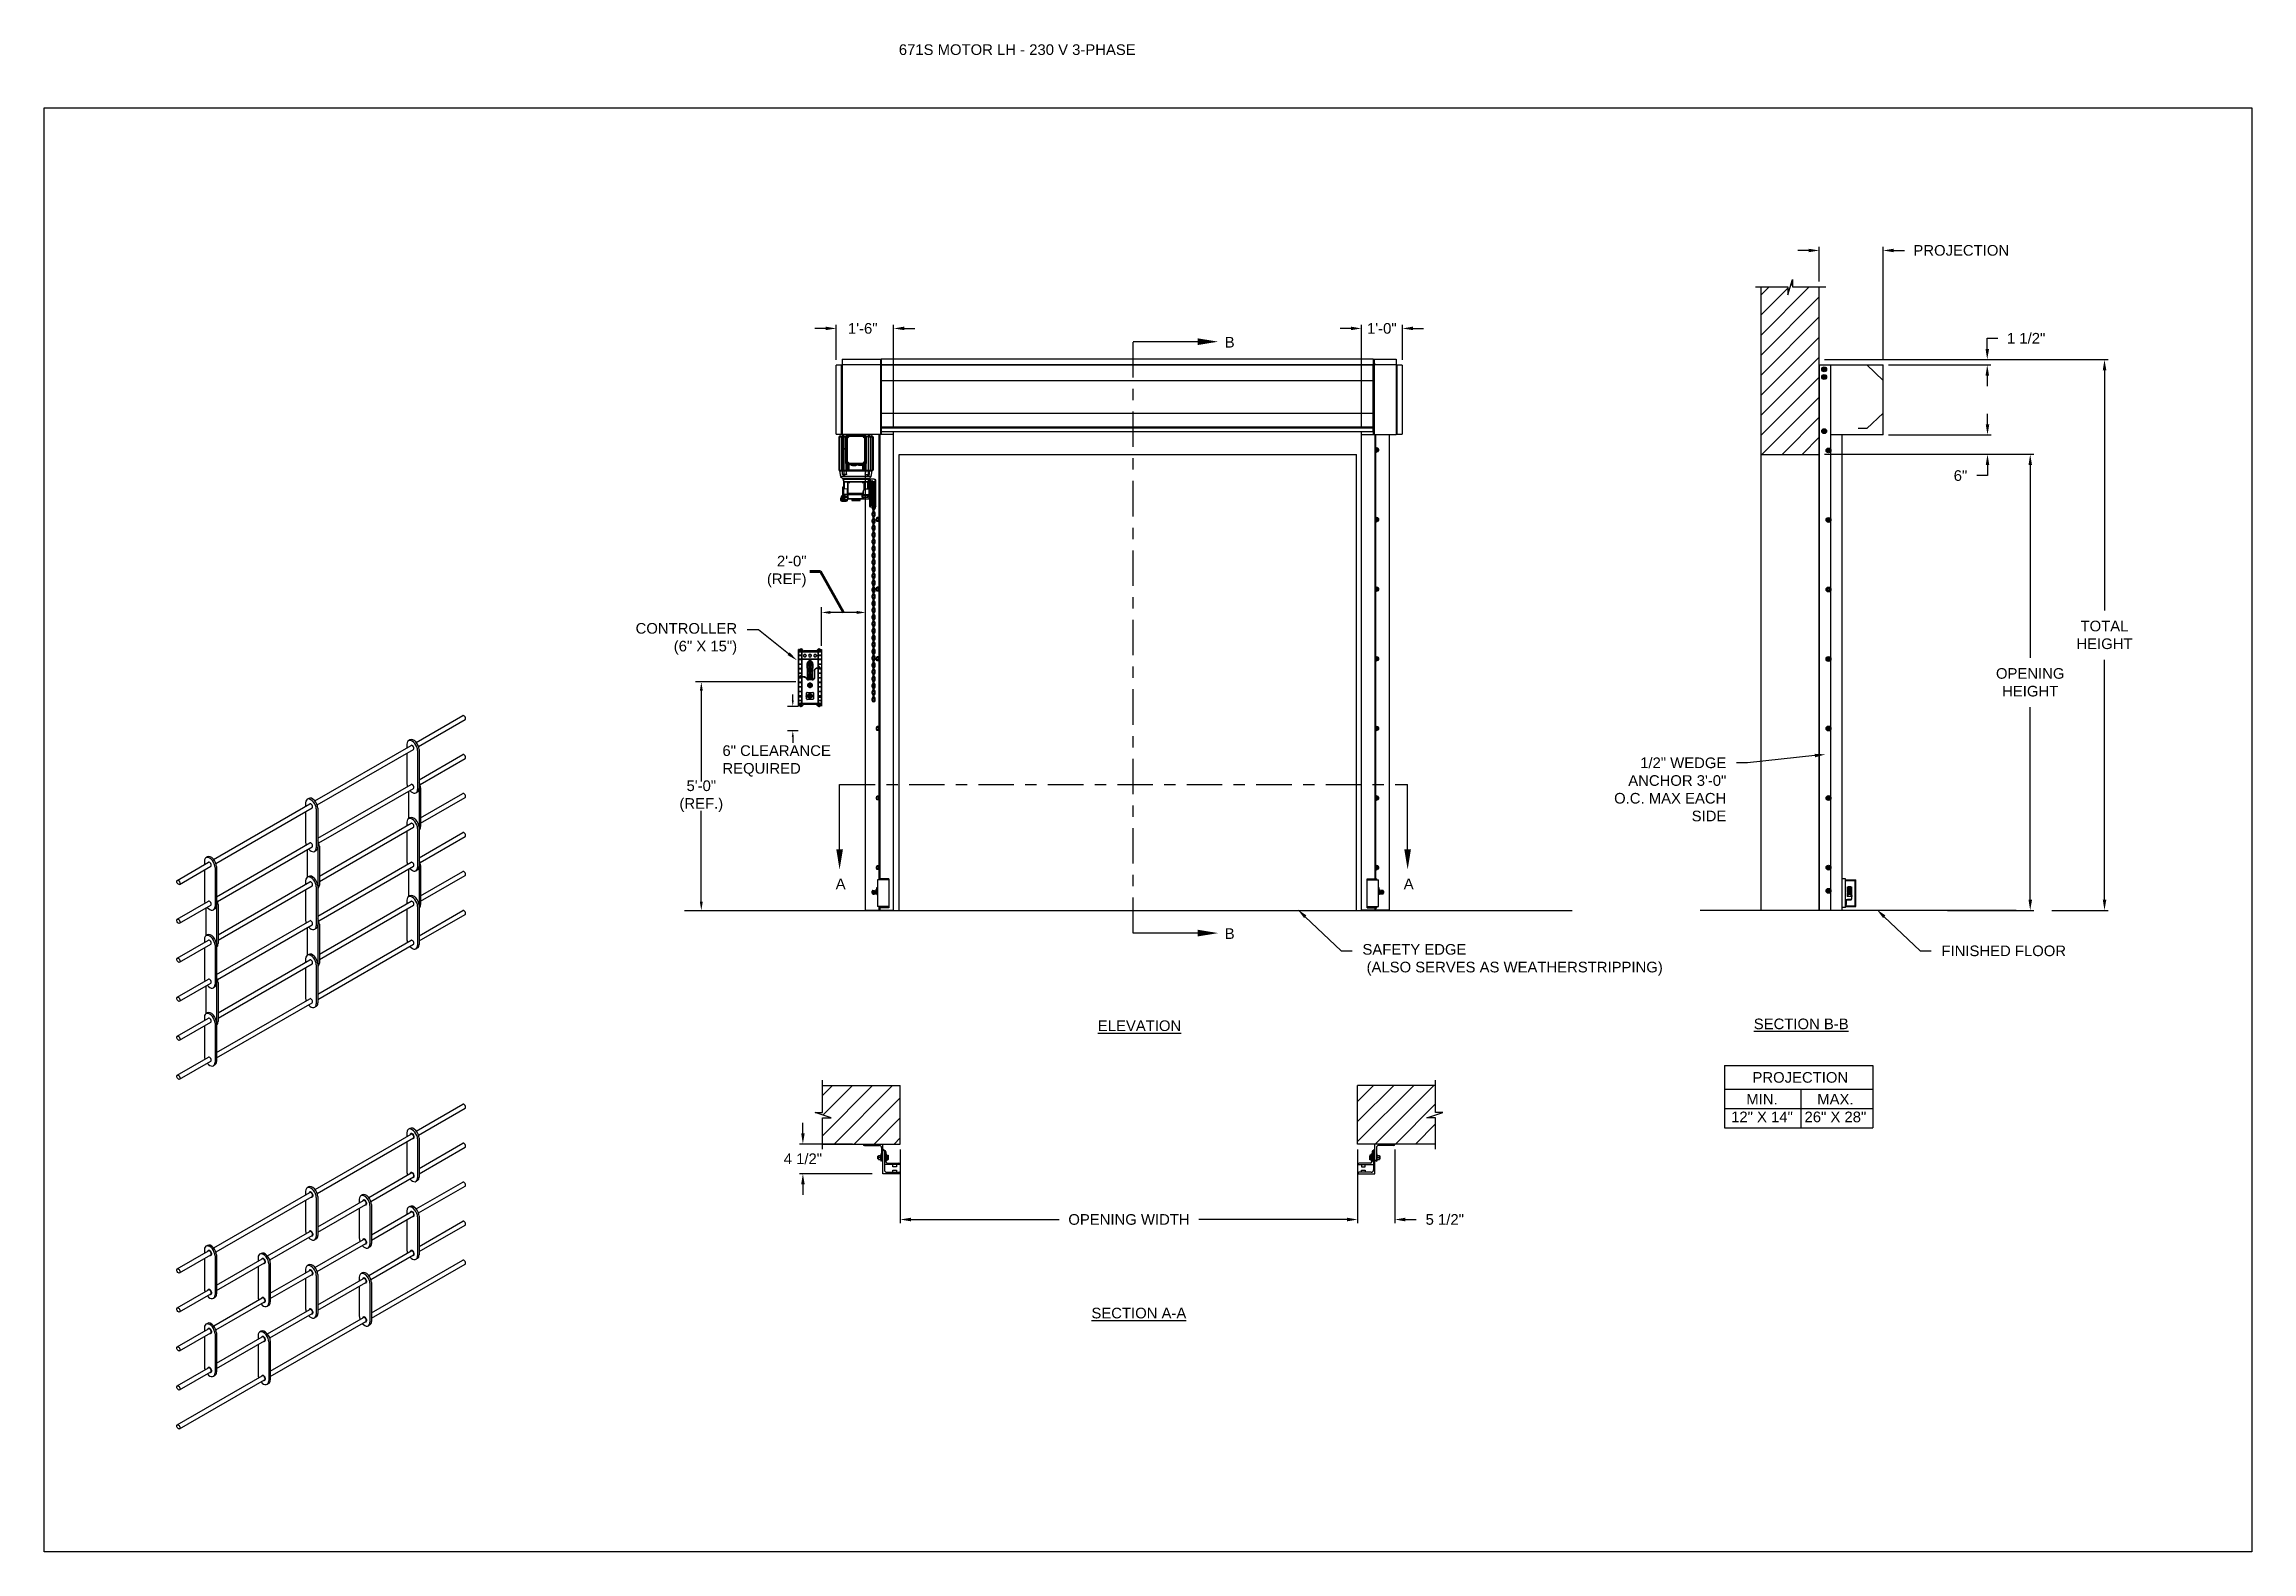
# Model space of a CAD drawing. Header units: inches. Extents: x 170 to 312, y 215 to 248.
# Drawn here: x 243.58 to 263.05, y 214.76 to 228.05 of the extents above; entities that cross this region are included whole.
import ezdxf
from ezdxf import colors
from ezdxf.entities.mleader import LeaderData, LeaderLine
from ezdxf.math import Vec2, Vec3

# ---------------------------------------------------------------- set-up
doc = ezdxf.new("R2010")
doc.units = ezdxf.units.IN
doc.header["$LTSCALE"] = 0.25
doc.header["$MEASUREMENT"] = 0
doc.linetypes.add('CENTER', pattern=[2, 1.25, -0.25, 0.25, -0.25])
for name, color, linetype in [('ANNOTATIONS', 1, 'Continuous'), ('BRICK', 7, 'Continuous'), ('MOTOR LH', 7, 'Continuous'), ('SECTION CUTS', 6, 'CENTER'), ('STRAIGHT LATTICE', 7, 'Continuous')]:
    doc.layers.add(name, color=color, linetype=linetype)
doc.styles.add('ARIAL', font='arial.ttf', dxfattribs={"height": 0.09375})
doc.styles.get("Standard").update_dxf_attribs({"font": 'romans.shx'})
doc.dimstyles.get("Standard").update_dxf_attribs({"dimscale": 60, "dimtxt": 0.0833, "dimasz": 0.0833, "dimexe": 0.0833, "dimexo": 0.04, "dimgap": 0.09, "dimtad": 0, "dimtih": 1, "dimtoh": 1, "dimdec": 4, "dimzin": 1, "dimdsep": 46, "dimlunit": 4, "dimtxsty": 'Standard', "dimcen": 0.09, "dimclrt": 150, "dimadec": 4, "dimazin": 2, "dimtfac": 1, "dimtdec": 0, "dimtofl": 0, "dimtmove": 0, "dimatfit": 3, "dimfxl": 1, "dimtolj": 1, "dimtzin": 0, "dimlwd": -1, "dimlwe": -1, "dimarcsym": 1})
doc.dimstyles.new('STANDARD$0', dxfattribs={"dimtxt": 0.09375, "dimasz": 0.09375, "dimexe": 0.03125, "dimexo": 0.046875, "dimgap": 0.09, "dimtad": 0, "dimtih": 1, "dimtoh": 1, "dimdec": 4, "dimzin": 0, "dimdsep": 46, "dimtxsty": 'ARIAL', "dimcen": 0.09, "dimadec": 0, "dimazin": 0, "dimtfac": 1, "dimtdec": 4, "dimtofl": 0, "dimtmove": 0, "dimatfit": 1, "dimfxl": 1, "dimtolj": 1, "dimtzin": 0, "dimarcsym": 0})
pattern_1 = [(45, (73.8298, -32.43006), (-0.08838835, 0.08838835), [])]

msp = doc.modelspace()

# ---------------------------------------------------------------- texts
at = {"layer": 'ANNOTATIONS', "insert": (251.11633, 228.05267), "char_height": 0.09375, "width": 6.6478959, "attachment_point": 1, "line_spacing_factor": 0.86134, "style": 'ARIAL'}
msp.add_mtext('671S MOTOR LH - 230 V 3-PHASE', dxfattribs=at)
at = {"layer": 'ANNOTATIONS', "char_height": 0.09375, "style": 'ARIAL'}
for s, insert, attachment_point in [('2\'-0"\\P(REF)', (250.3021, 223.40353), 6), ('6" CLEARANCE\\PREQUIRED', (249.56051, 221.73296), 4), ('5\'-0"\\P(REF.)', (249.37428, 221.42207), 5)]:
    msp.add_mtext(s, dxfattribs=dict(at, insert=insert, attachment_point=attachment_point))
at = {"layer": 'ANNOTATIONS', "char_height": 0.09375, "attachment_point": 2, "style": 'ARIAL'}
for s, insert, width in [('{\\LELEVATION}', (253.23901, 219.44522), 3.0834986), ('{\\LSECTION B-B}', (259.0745, 219.46119), 1.3823677), ('{\\LSECTION A-A}', (253.2331, 216.91103), 1.3823677)]:
    msp.add_mtext(s, dxfattribs=dict(at, insert=insert, width=width))
for s, width, insert in [('PROJECTION ', 1.7594917, (259.06661, 218.98922)), ('MIN.\\P12" X 14" ', 0.6711642, (258.72849, 218.79723)), ('MAX.\\P26" X 28"', 0.6567117, (259.37592, 218.79723))]:
    msp.add_mtext_dynamic_manual_height_columns(s, width=width, gutter_width=1.36268, heights=[0], dxfattribs=dict(at, insert=insert))
at = {"layer": 'SECTION CUTS', "style": 'ARIAL'}
for s, p in [('B', (253.9907, 225.3786)), ('A', (250.55939, 220.60215)), ('A', (255.56893, 220.60215)), ('B', (253.9907, 220.16333))]:
    msp.add_text(s, height=0.09375, dxfattribs=at).set_placement(p)

# ---------------------------------------------------------------- blocks, each defined once
blk = doc.blocks.new('*D112')
at = {"layer": 'ANNOTATIONS', "color": 0, "lineweight": -2, "transparency": 16777216}
for p, q in [((255.162, 218.308), (255.162, 217.658)), ((255.491, 218.308), (255.491, 217.658)), ((255.069, 217.689), (254.975, 217.689)), ((255.584, 217.689), (255.678, 217.689))]:
    blk.add_line(p, q, dxfattribs=at)
at = {"layer": 'ANNOTATIONS', "color": 0, "transparency": 16777216}
for points in [[(255.069, 217.705), (255.069, 217.673), (255.162, 217.689)], [(255.584, 217.705), (255.584, 217.673), (255.491, 217.689)]]:
    blk.add_solid(points, dxfattribs=at)
at = {"layer": 'defpoints', "color": 0, "transparency": 16777216}
for p in [(255.162, 218.355), (255.491, 218.355), (255.491, 217.689)]:
    blk.add_point(p, dxfattribs=at)
at = {"layer": 'ANNOTATIONS', "color": 0, "transparency": 16777216, "insert": (255.931, 217.689), "char_height": 0.0938, "attachment_point": 5, "style": 'ARIAL'}
blk.add_mtext('\\A1;5 1/2"', dxfattribs=at)
blk = doc.blocks.new('*D113')
at = {"layer": 'ANNOTATIONS', "color": 0, "lineweight": -2, "transparency": 16777216}
for p, q in [((250.27, 218.449), (250.27, 218.543)), ((250.707, 218.355), (250.239, 218.355)), ((250.882, 218.093), (250.239, 218.093)), ((250.27, 218), (250.27, 217.906))]:
    blk.add_line(p, q, dxfattribs=at)
at = {"layer": 'ANNOTATIONS', "color": 0, "transparency": 16777216}
for points in [[(250.255, 218.449), (250.286, 218.449), (250.27, 218.355)], [(250.255, 218), (250.286, 218), (250.27, 218.093)]]:
    blk.add_solid(points, dxfattribs=at)
at = {"layer": 'defpoints', "color": 0, "transparency": 16777216}
for p in [(250.754, 218.355), (250.27, 218.093), (250.929, 218.093)]:
    blk.add_point(p, dxfattribs=at)
at = {"layer": 'ANNOTATIONS', "color": 0, "transparency": 16777216, "insert": (250.27, 218.224), "char_height": 0.0938, "attachment_point": 5, "style": 'ARIAL'}
blk.add_mtext('\\A1;4 1/2"', dxfattribs=at)
blk = doc.blocks.new('*D114')
at = {"layer": 'ANNOTATIONS', "color": 0, "lineweight": -2, "transparency": 16777216}
for p, q in [((250.47, 225.547), (250.376, 225.547)), ((250.564, 225.271), (250.564, 225.578)), ((251.07, 224.684), (251.07, 225.578)), ((251.164, 225.547), (251.257, 225.547))]:
    blk.add_line(p, q, dxfattribs=at)
at = {"layer": 'ANNOTATIONS', "color": 0, "transparency": 16777216}
for points in [[(250.47, 225.563), (250.47, 225.532), (250.564, 225.547)], [(251.164, 225.563), (251.164, 225.532), (251.07, 225.547)]]:
    blk.add_solid(points, dxfattribs=at)
at = {"layer": 'defpoints', "color": 0, "transparency": 16777216}
for p in [(250.564, 225.547), (250.564, 225.224), (251.07, 224.637)]:
    blk.add_point(p, dxfattribs=at)
at = {"layer": 'ANNOTATIONS', "color": 0, "transparency": 16777216, "insert": (250.798, 225.547), "char_height": 0.0938, "attachment_point": 5, "style": 'ARIAL'}
blk.add_mtext('\\A1;1\'-6"', dxfattribs=at)
blk = doc.blocks.new('*D115')
at = {"layer": 'ANNOTATIONS', "color": 0, "lineweight": -2, "transparency": 16777216}
for p, q in [((255.103, 225.547), (255.009, 225.547)), ((255.196, 224.684), (255.196, 225.578)), ((255.557, 225.271), (255.557, 225.578)), ((255.65, 225.547), (255.744, 225.547))]:
    blk.add_line(p, q, dxfattribs=at)
at = {"layer": 'ANNOTATIONS', "color": 0, "transparency": 16777216}
for points in [[(255.103, 225.563), (255.103, 225.532), (255.196, 225.547)], [(255.65, 225.563), (255.65, 225.532), (255.557, 225.547)]]:
    blk.add_solid(points, dxfattribs=at)
at = {"layer": 'defpoints', "color": 0, "transparency": 16777216}
for p in [(255.196, 225.547), (255.557, 225.224), (255.196, 224.637)]:
    blk.add_point(p, dxfattribs=at)
at = {"layer": 'ANNOTATIONS', "color": 0, "transparency": 16777216, "insert": (255.376, 225.547), "char_height": 0.0938, "attachment_point": 5, "style": 'ARIAL'}
blk.add_mtext('\\A1;1\'-0"', dxfattribs=at)
blk = doc.blocks.new('*D116')
at = {"layer": 'ANNOTATIONS', "color": 0, "lineweight": -2, "transparency": 16777216}
for p, q in [((251.129, 218.308), (251.129, 217.658)), ((255.162, 218.308), (255.162, 217.658)), ((251.223, 217.689), (252.529, 217.689)), ((255.069, 217.689), (253.762, 217.689))]:
    blk.add_line(p, q, dxfattribs=at)
at = {"layer": 'ANNOTATIONS', "color": 0, "transparency": 16777216}
for points in [[(251.223, 217.705), (251.223, 217.673), (251.129, 217.689)], [(255.069, 217.705), (255.069, 217.673), (255.162, 217.689)]]:
    blk.add_solid(points, dxfattribs=at)
at = {"layer": 'defpoints', "color": 0, "transparency": 16777216}
for p in [(251.129, 218.355), (255.162, 218.355), (255.162, 217.689)]:
    blk.add_point(p, dxfattribs=at)
at = {"layer": 'ANNOTATIONS', "color": 0, "transparency": 16777216, "insert": (253.146, 217.689), "char_height": 0.09375, "attachment_point": 5, "style": 'ARIAL'}
blk.add_mtext('\\A1;OPENING WIDTH', dxfattribs=at)
blk = doc.blocks.new('*D117')
at = {"layer": 'ANNOTATIONS', "color": 0, "lineweight": -2, "transparency": 16777216}
for p, q in [((259.233, 225.96), (259.233, 226.266)), ((259.797, 225.272), (259.797, 226.266)), ((259.139, 226.235), (259.045, 226.235)), ((259.89, 226.235), (259.984, 226.235))]:
    blk.add_line(p, q, dxfattribs=at)
at = {"layer": 'ANNOTATIONS', "color": 0, "transparency": 16777216}
for points in [[(259.139, 226.25), (259.139, 226.219), (259.233, 226.235)], [(259.89, 226.25), (259.89, 226.219), (259.797, 226.235)]]:
    blk.add_solid(points, dxfattribs=at)
at = {"layer": 'defpoints', "color": 0, "transparency": 16777216}
for p in [(259.797, 226.235), (259.233, 225.913), (259.797, 225.225)]:
    blk.add_point(p, dxfattribs=at)
at = {"layer": 'ANNOTATIONS', "color": 0, "transparency": 16777216, "insert": (260.486, 226.235), "char_height": 0.09375, "attachment_point": 5, "style": 'ARIAL'}
blk.add_mtext('\\A1;PROJECTION ', dxfattribs=at)
blk = doc.blocks.new('*D118')
at = {"layer": 'ANNOTATIONS', "color": 0, "lineweight": -2, "transparency": 16777216}
for p, q in [((259.28, 224.437), (261.126, 224.437)), ((261.094, 224.343), (261.094, 222.643)), ((261.094, 220.509), (261.094, 222.208)), ((260.364, 220.415), (261.126, 220.415))]:
    blk.add_line(p, q, dxfattribs=at)
at = {"layer": 'ANNOTATIONS', "color": 0, "transparency": 16777216}
for points in [[(261.079, 224.343), (261.11, 224.343), (261.094, 224.437)], [(261.079, 220.509), (261.11, 220.509), (261.094, 220.415)]]:
    blk.add_solid(points, dxfattribs=at)
at = {"layer": 'defpoints', "color": 0, "transparency": 16777216}
for p in [(259.233, 224.437), (260.317, 220.415), (261.094, 220.415)]:
    blk.add_point(p, dxfattribs=at)
at = {"layer": 'ANNOTATIONS', "color": 0, "transparency": 16777216, "insert": (261.094, 222.426), "char_height": 0.09375, "attachment_point": 5, "style": 'ARIAL'}
blk.add_mtext('\\A1;OPENING\\PHEIGHT', dxfattribs=at)
blk = doc.blocks.new('*D119')
at = {"layer": 'ANNOTATIONS', "color": 0, "lineweight": -2, "transparency": 16777216}
for p, q in [((259.28, 225.273), (261.781, 225.273)), ((261.749, 225.179), (261.749, 223.061)), ((261.749, 220.509), (261.749, 222.626)), ((261.284, 220.415), (261.781, 220.415))]:
    blk.add_line(p, q, dxfattribs=at)
at = {"layer": 'ANNOTATIONS', "color": 0, "transparency": 16777216}
for points in [[(261.734, 225.179), (261.765, 225.179), (261.749, 225.273)], [(261.734, 220.509), (261.765, 220.509), (261.749, 220.415)]]:
    blk.add_solid(points, dxfattribs=at)
at = {"layer": 'defpoints', "color": 0, "transparency": 16777216}
for p in [(259.233, 225.273), (261.237, 220.415), (261.749, 220.415)]:
    blk.add_point(p, dxfattribs=at)
at = {"layer": 'ANNOTATIONS', "color": 0, "transparency": 16777216, "insert": (261.749, 222.844), "char_height": 0.0938, "attachment_point": 5, "style": 'ARIAL'}
blk.add_mtext('\\A1;TOTAL\\PHEIGHT', dxfattribs=at)
blk = doc.blocks.new('*D120')
at = {"layer": 'ANNOTATIONS', "color": 0, "lineweight": -2, "transparency": 16777216}
for p, q in [((260.717, 224.701), (260.717, 224.795)), ((259.843, 224.608), (260.749, 224.608)), ((259.843, 224.437), (260.749, 224.437)), ((260.717, 224.343), (260.717, 224.249)), ((260.717, 224.249), (260.624, 224.249))]:
    blk.add_line(p, q, dxfattribs=at)
at = {"layer": 'ANNOTATIONS', "color": 0, "transparency": 16777216}
for points in [[(260.702, 224.701), (260.733, 224.701), (260.717, 224.608)], [(260.702, 224.343), (260.733, 224.343), (260.717, 224.437)]]:
    blk.add_solid(points, dxfattribs=at)
at = {"layer": 'defpoints', "color": 0, "transparency": 16777216}
for p in [(259.797, 224.608), (259.797, 224.437), (260.717, 224.437)]:
    blk.add_point(p, dxfattribs=at)
at = {"layer": 'ANNOTATIONS', "color": 0, "transparency": 16777216, "insert": (260.479, 224.249), "char_height": 0.0938, "attachment_point": 5, "style": 'ARIAL'}
blk.add_mtext('\\A1;6"', dxfattribs=at)
blk = doc.blocks.new('*D121')
at = {"layer": 'ANNOTATIONS', "color": 0, "lineweight": -2, "transparency": 16777216}
for p, q in [((259.843, 225.273), (260.746, 225.273)), ((260.715, 225.366), (260.715, 225.46)), ((260.715, 225.46), (260.809, 225.46)), ((259.843, 225.225), (260.746, 225.225)), ((260.715, 225.131), (260.715, 225.038))]:
    blk.add_line(p, q, dxfattribs=at)
at = {"layer": 'ANNOTATIONS', "color": 0, "transparency": 16777216}
for points in [[(260.7, 225.366), (260.731, 225.366), (260.715, 225.273)], [(260.7, 225.131), (260.731, 225.131), (260.715, 225.225)]]:
    blk.add_solid(points, dxfattribs=at)
at = {"layer": 'defpoints', "color": 0, "transparency": 16777216}
for p in [(259.797, 225.273), (260.715, 225.273), (259.797, 225.225)]:
    blk.add_point(p, dxfattribs=at)
at = {"layer": 'ANNOTATIONS', "color": 0, "transparency": 16777216, "insert": (261.058, 225.46), "char_height": 0.0938, "attachment_point": 5, "style": 'ARIAL'}
blk.add_mtext('\\A1;1 1/2"', dxfattribs=at)

# ---------------------------------------------------------------- dimensions: what is measured, and where the dimension line sits
at = {"layer": 'ANNOTATIONS'}
for base, p1, p2, text, picture, middle in [((259.79658, 226.23467), (259.2327, 225.91347), (259.79658, 225.22508), 'PROJECTION ', '*D117', (260.48569, 226.23467)), ((255.16248, 217.68891), (251.12915, 218.35502), (255.16248, 218.35502), 'OPENING WIDTH', '*D116', (253.14581, 217.68891))]:
    dim = msp.add_linear_dim(base=base, p1=p1, p2=p2, text=text, dimstyle='STANDARD$0', dxfattribs=at)
    dim.commit()
    dim.dimension.update_dxf_attribs({"geometry": picture, "text_midpoint": middle})
for base, p1, p2, angle, text, picture, middle in [((250.56394, 225.54724), (251.06989, 224.63674), (250.56394, 225.22384), 180, '1\'-6"', '*D114', (250.7982, 225.54724)), ((255.19638, 225.54724), (255.55658, 225.22422), (255.19638, 224.63674), 180, '1\'-0"', '*D115', (255.37648, 225.54724)), ((250.27045, 218.09333), (250.75415, 218.35501), (250.92915, 218.09333), 90, '4 1/2"', '*D113', (250.27045, 218.22417))]:
    dim = msp.add_linear_dim(base=base, p1=p1, p2=p2, angle=angle, text=text, dimstyle='STANDARD$0', dxfattribs=at)
    dim.commit()
    dim.dimension.update_dxf_attribs({"geometry": picture, "text_midpoint": middle, "dimtype": 160})
for base, p1, p2, text, picture, middle in [((260.71525, 225.27272), (259.79658, 225.22508), (259.79658, 225.27272), '1 1/2"', '*D121', (261.05769, 225.46022)), ((261.74928, 220.41511), (259.2327, 225.27272), (261.23723, 220.41511), 'TOTAL\\PHEIGHT', '*D119', (261.74928, 222.84392)), ((260.71738, 224.43674), (259.79658, 224.60767), (259.79658, 224.43674), '6"', '*D120', (260.4795, 224.24924)), ((261.09429, 220.41511), (259.2327, 224.43674), (260.31689, 220.41511), 'OPENING\\PHEIGHT', '*D118', (261.09429, 222.42592))]:
    dim = msp.add_linear_dim(base=base, p1=p1, p2=p2, angle=90, text=text, dimstyle='STANDARD$0', dxfattribs=at)
    dim.commit()
    dim.dimension.update_dxf_attribs({"geometry": picture, "text_midpoint": middle})
dim = msp.add_linear_dim(base=(255.4906, 217.68891), p1=(255.16248, 218.35502), p2=(255.4906, 218.35501), text='5 1/2"', dimstyle='STANDARD$0', dxfattribs=at)
dim.commit()
dim.dimension.update_dxf_attribs({"geometry": '*D112', "text_midpoint": (255.93121, 217.68891), "dimtype": 160})

# ---------------------------------------------------------------- hatches: boundary and pattern name
at = {"layer": 'MOTOR LH'}
h = msp.add_hatch(dxfattribs=at)
h.set_pattern_fill('ANSI31', color=256, style=0)
h.set_pattern_definition([(45, (73.8298, -32.0565), (-0.08838835, 0.08838835), [])])
h.paths.add_polyline_path([(259.2327, 225.17888), (259.2327, 225.91347), (258.9962, 225.91347), (258.9962, 225.97813), (258.95779, 225.84477), (258.95779, 225.91347), (258.71707, 225.91347), (258.71707, 225.36317)])
h.paths.add_polyline_path([(258.71707, 224.43674), (259.2327, 224.43674), (259.2327, 225.17888), (258.71707, 225.36317)])
h = msp.add_hatch(dxfattribs=at)
h.set_pattern_fill('ANSI31', color=256, style=0)
h.set_pattern_definition(pattern_1)
h.paths.add_polyline_path([(251.12915, 218.87064), (250.44165, 218.87064), (250.44165, 218.63344), (250.37754, 218.63344), (250.51961, 218.58654), (250.44165, 218.58654), (250.44165, 218.35502), (251.12915, 218.35502), (251.12915, 218.51752)])
h = msp.add_hatch(dxfattribs=at)
h.set_pattern_fill('ANSI31', color=256, style=0)
h.set_pattern_definition(pattern_1)
h.paths.add_polyline_path([(255.91408, 218.63344), (255.84998, 218.63344), (255.84998, 218.87064), (255.16248, 218.87064), (255.16248, 218.35502), (255.18065, 218.35502), (255.84998, 218.35502), (255.84998, 218.58654), (255.77201, 218.58654)])

# ---------------------------------------------------------------- linework, layer by layer
at = {"layer": 'ANNOTATIONS'}
for p, q in [((250.43527, 222.74794), (250.43527, 223.08974)), ((250.74497, 223.04261), (250.51293, 223.04261)), ((250.20717, 222.42941), (249.32318, 222.42941)), ((249.37428, 222.35175), (249.37428, 221.55133)), ((250.22814, 222.21402), (250.13388, 222.21402)), ((250.18101, 222.26716), (250.18101, 222.3203)), ((250.22814, 221.99872), (250.13388, 221.99872)), ((250.18101, 221.94558), (250.18101, 221.89244)), ((249.37428, 220.49278), (249.37428, 221.2928)), ((258.39792, 219.04866), (258.39792, 218.49728)), ((258.39792, 219.04866), (259.70568, 219.04866)), ((259.70568, 219.04866), (259.70568, 218.49728)), ((258.39792, 218.83719), (259.70568, 218.83719)), ((258.39792, 218.66723), (259.70568, 218.66723)), ((259.07077, 218.83719), (259.07077, 218.49728)), ((258.39792, 218.49728), (259.70568, 218.49728))]:
    msp.add_line(p, q, dxfattribs=at)
for points in [[(250.51293, 223.02967), (250.51293, 223.05556), (250.43527, 223.04261)], [(250.74497, 223.02967), (250.74497, 223.05556), (250.82264, 223.04261)], [(249.38722, 222.35175), (249.36133, 222.35175), (249.37428, 222.42941)], [(250.18987, 222.26716), (250.17215, 222.26716), (250.18101, 222.21402)], [(250.18987, 221.94558), (250.17215, 221.94558), (250.18101, 221.99872)], [(249.38722, 220.49278), (249.36133, 220.49278), (249.37428, 220.41511)]]:
    msp.add_solid(points, dxfattribs=at)
at = {"layer": 'BRICK'}
for p, q in [((246.86056, 218.46966), (247.27008, 218.70609)), ((246.88044, 218.43432), (247.29035, 218.67098)), ((246.77777, 218.45413), (246.77777, 218.42186)), ((246.80502, 218.49233), (246.79154, 218.48455)), ((245.96747, 217.95403), (246.81463, 218.44314)), ((245.98735, 217.91869), (246.83491, 218.40803)), ((246.77777, 218.37504), (246.77777, 218.11038)), ((246.87177, 218.39986), (246.87177, 218.05611)), ((246.88525, 218.40764), (246.88525, 218.06389)), ((246.88525, 218.14016), (247.27008, 218.36234)), ((246.88525, 218.09334), (247.29035, 218.32723)), ((246.44108, 217.88372), (246.81463, 218.09939)), ((246.46096, 217.84838), (246.83491, 218.06428)), ((245.07439, 217.43841), (245.92155, 217.92751)), ((245.09427, 217.40307), (245.94182, 217.8924)), ((245.88468, 217.9385), (245.88468, 217.90623)), ((245.91193, 217.97671), (245.89845, 217.96893)), ((245.97868, 217.88423), (245.97868, 217.54048)), ((245.99216, 217.89202), (245.99216, 217.54827)), ((246.35829, 217.86819), (246.35829, 217.83592)), ((246.38554, 217.9064), (246.37206, 217.89861)), ((246.87148, 218.03347), (246.858, 218.02568)), ((246.86039, 217.78236), (247.27008, 218.01889)), ((246.88036, 217.74707), (247.29035, 217.98378)), ((245.88468, 217.85942), (245.88468, 217.59475)), ((245.99216, 217.62453), (246.39515, 217.8572)), ((245.99216, 217.57772), (246.41543, 217.82209)), ((246.35829, 217.7891), (246.35829, 217.52444)), ((246.45229, 217.81392), (246.45229, 217.47017)), ((246.46577, 217.8217), (246.46577, 217.47795)), ((246.46577, 217.55452), (246.81463, 217.75594)), ((246.46577, 217.5077), (246.83491, 217.72083)), ((246.77777, 217.76663), (246.77777, 217.73436)), ((246.77777, 217.68754), (246.77777, 217.42288)), ((246.80502, 217.80483), (246.79154, 217.79705)), ((246.87177, 217.71236), (246.87177, 217.36861)), ((246.88525, 217.72014), (246.88525, 217.37639)), ((246.88525, 217.45266), (247.27008, 217.67484)), ((245.54799, 217.36809), (245.92155, 217.58376)), ((245.56787, 217.33276), (245.94182, 217.54865)), ((245.97839, 217.51784), (245.96491, 217.51006)), ((245.9673, 217.26673), (246.39502, 217.51368)), ((245.98727, 217.23144), (246.4153, 217.47856)), ((246.88525, 217.40584), (247.29035, 217.63973)), ((244.75319, 217.25296), (245.02846, 217.41189)), ((244.77346, 217.21785), (245.04873, 217.37678)), ((244.9916, 217.42288), (244.9916, 217.39061)), ((244.9916, 217.34379), (244.9916, 217.07913)), ((245.01884, 217.46108), (245.00536, 217.4533)), ((245.08559, 217.36861), (245.08559, 217.02486)), ((245.09907, 217.37639), (245.09907, 217.03264)), ((245.09907, 217.10891), (245.50207, 217.34158)), ((245.09907, 217.06209), (245.52234, 217.30646)), ((245.4652, 217.35256), (245.4652, 217.32029)), ((245.49245, 217.39077), (245.47897, 217.38299)), ((245.5592, 217.2983), (245.5592, 216.95455)), ((245.57268, 217.30608), (245.57268, 216.96233)), ((245.91193, 217.28921), (245.89845, 217.28143)), ((246.452, 217.44753), (246.43852, 217.43975)), ((246.44108, 217.19622), (246.81463, 217.41189)), ((246.46096, 217.16088), (246.83491, 217.37678)), ((246.46577, 216.86672), (247.27008, 217.33109)), ((246.46577, 216.8199), (247.29035, 217.29598)), ((246.87148, 217.34597), (246.858, 217.33818)), ((245.4652, 217.27348), (245.4652, 217.00881)), ((245.57268, 217.03889), (245.92155, 217.24031)), ((245.57268, 216.99208), (245.94182, 217.2052)), ((245.88468, 217.251), (245.88468, 217.21873)), ((245.88468, 217.17192), (245.88468, 216.90725)), ((245.97868, 217.19673), (245.97868, 216.85298)), ((245.99216, 217.20452), (245.99216, 216.86077)), ((245.99216, 216.93703), (246.39515, 217.1697)), ((245.99216, 216.89022), (246.41543, 217.13459)), ((246.35829, 217.18069), (246.35829, 217.14842)), ((246.35829, 217.1016), (246.35829, 216.83694)), ((246.38554, 217.2189), (246.37206, 217.21111)), ((246.45229, 217.12642), (246.45229, 216.78267)), ((246.46577, 217.1342), (246.46577, 216.79045)), ((244.75319, 216.90921), (245.02846, 217.06814)), ((244.77346, 216.8741), (245.04873, 217.03303)), ((245.0853, 217.00222), (245.07183, 216.99443)), ((245.07422, 216.75111), (245.50194, 216.99805)), ((245.09418, 216.71582), (245.52221, 216.96294)), ((245.55891, 216.9319), (245.54543, 216.92412)), ((245.54799, 216.68059), (245.92155, 216.89626)), ((244.75319, 216.56576), (245.02846, 216.72469)), ((244.9916, 216.73538), (244.9916, 216.70311)), ((245.01884, 216.77358), (245.00536, 216.7658)), ((245.49245, 216.70327), (245.47897, 216.69549)), ((245.56787, 216.64526), (245.94182, 216.86115)), ((245.57268, 216.35109), (246.39515, 216.82595)), ((245.57268, 216.30428), (246.41543, 216.79084)), ((245.97839, 216.83034), (245.96491, 216.82256)), ((246.452, 216.76003), (246.43852, 216.75225)), ((244.77346, 216.53065), (245.04873, 216.68958)), ((244.9916, 216.65629), (244.9916, 216.39163)), ((245.08559, 216.68111), (245.08559, 216.33736)), ((245.09907, 216.68889), (245.09907, 216.34514)), ((245.09907, 216.42141), (245.50207, 216.65408)), ((245.09907, 216.37459), (245.52234, 216.61896)), ((245.4652, 216.66506), (245.4652, 216.63279)), ((245.4652, 216.58598), (245.4652, 216.32131)), ((245.5592, 216.6108), (245.5592, 216.26705)), ((245.57268, 216.61858), (245.57268, 216.27483)), ((244.75319, 216.22171), (245.02846, 216.38064)), ((244.77346, 216.1866), (245.04873, 216.34553)), ((245.0853, 216.31472), (245.07183, 216.30693)), ((244.75319, 215.87796), (245.50207, 216.31033)), ((244.77346, 215.84285), (245.52234, 216.27521)), ((245.55891, 216.2444), (245.54543, 216.23662))]:
    msp.add_line(p, q, dxfattribs=at)
for centre, major_axis, start_param, end_param in [((247.28021, 218.68853), (0.01014, -0.01756), 0, 3.14159265), ((246.82477, 218.42699), (0.03323, -0.05756), 0.78539816, 3.92699082), ((246.83825, 218.43478), (0.03323, -0.05756), 0.78539816, 3.14159265), ((246.82477, 218.42558), (0.01014, -0.01756), 0, 3.14159265), ((247.28021, 218.34478), (0.01014, -0.01756), 0, 3.14159265), ((246.82477, 218.08324), (0.03323, -0.05756), 3.92699082, 4.42168201), ((246.82477, 218.08183), (0.01014, -0.01756), 0, 3.14159265), ((246.83825, 218.09103), (0.03323, -0.05756), 6.28318531, 7.06858347), ((245.93168, 217.91137), (0.03323, -0.05756), 0.78539816, 3.92699082), ((245.94516, 217.91915), (0.03323, -0.05756), 0.78539816, 3.14159265), ((245.93168, 217.90996), (0.01014, -0.01756), 0, 3.14159265), ((246.40529, 217.84106), (0.03323, -0.05756), 0.78539816, 3.92699082), ((246.41877, 217.84884), (0.03323, -0.05756), 0.78539816, 3.14159265), ((246.82477, 218.08324), (0.03323, -0.05756), 5.04167821, 7.06858347), ((247.28021, 218.00133), (0.01014, -0.01756), 0, 3.14159265), ((246.40529, 217.83965), (0.01014, -0.01756), 0, 3.14159265), ((246.82477, 217.73949), (0.03323, -0.05756), 0.78539816, 3.92699082), ((246.83825, 217.74728), (0.03323, -0.05756), 0.78539816, 3.14159265), ((246.82477, 217.73808), (0.01014, -0.01756), 0, 3.14159265), ((247.28021, 217.65728), (0.01014, -0.01756), 0, 3.14159265), ((245.93168, 217.56762), (0.03323, -0.05756), 3.92699082, 4.42168201), ((245.93168, 217.56762), (0.03323, -0.05756), 5.04167821, 7.06858347), ((245.93168, 217.56621), (0.01014, -0.01756), 0, 3.14159265), ((245.94516, 217.5754), (0.03323, -0.05756), 6.28318531, 7.06858347), ((246.40529, 217.49731), (0.03323, -0.05756), 3.92699082, 4.42168201), ((246.40516, 217.49612), (0.01014, -0.01756), 0, 3.14159265), ((245.03859, 217.39574), (0.03323, -0.05756), 0.78539816, 3.92699082), ((245.05207, 217.40353), (0.03323, -0.05756), 0.78539816, 3.14159265), ((245.03859, 217.39433), (0.01014, -0.01756), 0, 3.14159265), ((245.5122, 217.32543), (0.03323, -0.05756), 0.78539816, 3.92699082), ((245.52568, 217.33321), (0.03323, -0.05756), 0.78539816, 3.14159265), ((245.5122, 217.32402), (0.01014, -0.01756), 0, 3.14159265), ((245.93168, 217.22387), (0.03323, -0.05756), 0.78539816, 3.92699082), ((245.94516, 217.23165), (0.03323, -0.05756), 0.78539816, 3.14159265), ((246.40529, 217.49731), (0.03323, -0.05756), 5.04167821, 7.06858347), ((246.41877, 217.50509), (0.03323, -0.05756), 6.28318531, 7.06858347), ((246.82477, 217.39574), (0.03323, -0.05756), 3.92699082, 4.42168201), ((246.82477, 217.39574), (0.03323, -0.05756), 5.04167821, 7.06858347), ((246.82477, 217.39433), (0.01014, -0.01756), 0, 3.14159265), ((246.83825, 217.40353), (0.03323, -0.05756), 6.28318531, 7.06858347), ((247.28021, 217.31353), (0.01014, -0.01756), 0, 3.14159265), ((245.93168, 217.22246), (0.01014, -0.01756), 0, 3.14159265), ((246.40529, 217.15356), (0.03323, -0.05756), 0.78539816, 3.92699082), ((246.41877, 217.16134), (0.03323, -0.05756), 0.78539816, 3.14159265), ((246.40529, 217.15215), (0.01014, -0.01756), 0, 3.14159265), ((245.03859, 217.05199), (0.03323, -0.05756), 3.92699082, 4.42168201), ((245.03859, 217.05199), (0.03323, -0.05756), 5.04167821, 7.06858347), ((245.03859, 217.05058), (0.01014, -0.01756), 0, 3.14159265), ((245.05207, 217.05978), (0.03323, -0.05756), 6.28318531, 7.06858347), ((245.5122, 216.98168), (0.03323, -0.05756), 3.92699082, 4.42168201), ((245.5122, 216.98168), (0.03323, -0.05756), 5.04167821, 7.06858347), ((245.51207, 216.9805), (0.01014, -0.01756), 0, 3.14159265), ((245.52568, 216.98946), (0.03323, -0.05756), 6.28318531, 7.06858347), ((245.93168, 216.88012), (0.03323, -0.05756), 3.92699082, 4.42168201), ((245.93168, 216.87871), (0.01014, -0.01756), 0, 3.14159265), ((245.03859, 216.70824), (0.03323, -0.05756), 0.78539816, 3.92699082), ((245.05207, 216.71603), (0.03323, -0.05756), 0.78539816, 3.14159265), ((245.03859, 216.70683), (0.01014, -0.01756), 0, 3.14159265), ((245.5122, 216.63793), (0.03323, -0.05756), 0.78539816, 3.92699082), ((245.52568, 216.64571), (0.03323, -0.05756), 0.78539816, 3.14159265), ((245.93168, 216.88012), (0.03323, -0.05756), 5.04167821, 7.06858347), ((245.94516, 216.8879), (0.03323, -0.05756), 6.28318531, 7.06858347), ((246.40529, 216.80981), (0.03323, -0.05756), 3.92699082, 4.42168201), ((246.40529, 216.80981), (0.03323, -0.05756), 5.04167821, 7.06858347), ((246.40529, 216.8084), (0.01014, -0.01756), 0, 3.14159265), ((246.41877, 216.81759), (0.03323, -0.05756), 6.28318531, 7.06858347), ((245.5122, 216.63652), (0.01014, -0.01756), 0, 3.14159265), ((245.03859, 216.36449), (0.03323, -0.05756), 3.92699082, 4.42168201), ((245.03859, 216.36449), (0.03323, -0.05756), 5.04167821, 7.06858347), ((245.03859, 216.36308), (0.01014, -0.01756), 0, 3.14159265), ((245.05207, 216.37228), (0.03323, -0.05756), 6.28318531, 7.06858347), ((245.5122, 216.29418), (0.03323, -0.05756), 3.92699082, 4.42168201), ((245.5122, 216.29277), (0.01014, -0.01756), 0, 3.14159265), ((245.5122, 216.29418), (0.03323, -0.05756), 5.04167821, 7.06858347), ((245.52568, 216.30196), (0.03323, -0.05756), 6.28318531, 7.06858347)]:
    msp.add_ellipse(centre, major_axis=major_axis, ratio=0.57735027, start_param=start_param, end_param=end_param, dxfattribs=at)
for centre in [(244.76332, 217.23541), (244.76332, 216.89166), (244.76332, 216.54821), (244.76332, 216.20416), (244.76332, 215.86041)]:
    msp.add_ellipse(centre, major_axis=(0.01014, -0.01756), ratio=0.57735027, dxfattribs=at)
for points in [[(246.82737, 218.40368), (246.82913, 218.4032), (246.83092, 218.40304), (246.83627, 218.40371), (246.8395, 218.40603), (246.84289, 218.4124), (246.84331, 218.41626), (246.84194, 218.42776), (246.83775, 218.43591), (246.82848, 218.44491), (246.82428, 218.44738), (246.81744, 218.4482), (246.81485, 218.44778), (246.81268, 218.44652), (246.81054, 218.44528), (246.80889, 218.44329), (246.80759, 218.4403), (246.80733, 218.43957), (246.80713, 218.43881)], [(246.82737, 218.05993), (246.82913, 218.05945), (246.83092, 218.05929), (246.83627, 218.05996), (246.8395, 218.06228), (246.84289, 218.06865), (246.84331, 218.07251), (246.84194, 218.08401), (246.83775, 218.09216), (246.82848, 218.10116), (246.82428, 218.10363), (246.81744, 218.10445), (246.81485, 218.10403), (246.81268, 218.10277), (246.81054, 218.10153), (246.80889, 218.09954), (246.80759, 218.09655), (246.80733, 218.09582), (246.80713, 218.09506)], [(245.93429, 217.88805), (245.93605, 217.88758), (245.93783, 217.88742), (245.94318, 217.88808), (245.94641, 217.89041), (245.9498, 217.89678), (245.95022, 217.90064), (245.94885, 217.91214), (245.94467, 217.92028), (245.9354, 217.92928), (245.9312, 217.93176), (245.92435, 217.93257), (245.92177, 217.93215), (245.91959, 217.9309), (245.91745, 217.92966), (245.9158, 217.92767), (245.9145, 217.92468), (245.91425, 217.92394), (245.91404, 217.92318)], [(246.40789, 217.81774), (246.40965, 217.81727), (246.41144, 217.81711), (246.41678, 217.81777), (246.42002, 217.8201), (246.4234, 217.82646), (246.42383, 217.83032), (246.42246, 217.84182), (246.41827, 217.84997), (246.409, 217.85897), (246.4048, 217.86145), (246.39796, 217.86226), (246.39537, 217.86184), (246.3932, 217.86058), (246.39106, 217.85935), (246.38941, 217.85735), (246.38811, 217.85437), (246.38785, 217.85363), (246.38765, 217.85287)], [(246.82737, 217.71618), (246.82913, 217.7157), (246.83092, 217.71554), (246.83627, 217.71621), (246.8395, 217.71853), (246.84289, 217.7249), (246.84331, 217.72876), (246.84194, 217.74026), (246.83775, 217.74841), (246.82848, 217.75741), (246.82428, 217.75988), (246.81744, 217.7607), (246.81485, 217.76028), (246.81268, 217.75902), (246.81054, 217.75778), (246.80889, 217.75579), (246.80759, 217.7528), (246.80733, 217.75207), (246.80713, 217.75131)], [(245.93429, 217.5443), (245.93605, 217.54383), (245.93783, 217.54367), (245.94318, 217.54433), (245.94641, 217.54666), (245.9498, 217.55303), (245.95022, 217.55689), (245.94885, 217.56839), (245.94467, 217.57653), (245.9354, 217.58553), (245.9312, 217.58801), (245.92435, 217.58882), (245.92177, 217.5884), (245.91959, 217.58715), (245.91745, 217.58591), (245.9158, 217.58392), (245.9145, 217.58093), (245.91425, 217.58019), (245.91404, 217.57943)], [(246.40789, 217.47399), (246.40965, 217.47352), (246.41144, 217.47336), (246.41678, 217.47402), (246.42002, 217.47635), (246.4234, 217.48271), (246.42383, 217.48657), (246.42246, 217.49807), (246.41827, 217.50622), (246.409, 217.51522), (246.4048, 217.5177), (246.39796, 217.51851), (246.39537, 217.51809), (246.3932, 217.51683), (246.39106, 217.5156), (246.38941, 217.5136), (246.38811, 217.51062), (246.38785, 217.50988), (246.38765, 217.50912)], [(245.0412, 217.37243), (245.04296, 217.37195), (245.04474, 217.37179), (245.05009, 217.37246), (245.05332, 217.37478), (245.05671, 217.38115), (245.05713, 217.38501), (245.05576, 217.39651), (245.05158, 217.40466), (245.04231, 217.41366), (245.03811, 217.41613), (245.03126, 217.41695), (245.02868, 217.41653), (245.0265, 217.41527), (245.02436, 217.41403), (245.02272, 217.41204), (245.02141, 217.40905), (245.02116, 217.40832), (245.02096, 217.40756)], [(245.5148, 217.30212), (245.51656, 217.30164), (245.51835, 217.30148), (245.5237, 217.30215), (245.52693, 217.30447), (245.53032, 217.31084), (245.53074, 217.3147), (245.52937, 217.3262), (245.52518, 217.33435), (245.51591, 217.34335), (245.51171, 217.34582), (245.50487, 217.34663), (245.50228, 217.34621), (245.50011, 217.34496), (245.49797, 217.34372), (245.49632, 217.34173), (245.49502, 217.33874), (245.49476, 217.338), (245.49456, 217.33725)], [(246.82737, 217.37243), (246.82913, 217.37195), (246.83092, 217.37179), (246.83627, 217.37246), (246.8395, 217.37478), (246.84289, 217.38115), (246.84331, 217.38501), (246.84194, 217.39651), (246.83775, 217.40466), (246.82848, 217.41366), (246.82428, 217.41613), (246.81744, 217.41695), (246.81485, 217.41653), (246.81268, 217.41527), (246.81054, 217.41403), (246.80889, 217.41204), (246.80759, 217.40905), (246.80733, 217.40832), (246.80713, 217.40756)], [(245.93429, 217.20055), (245.93605, 217.20008), (245.93783, 217.19992), (245.94318, 217.20058), (245.94641, 217.20291), (245.9498, 217.20928), (245.95022, 217.21314), (245.94885, 217.22464), (245.94467, 217.23278), (245.9354, 217.24178), (245.9312, 217.24426), (245.92435, 217.24507), (245.92177, 217.24465), (245.91959, 217.2434), (245.91745, 217.24216), (245.9158, 217.24017), (245.9145, 217.23718), (245.91425, 217.23644), (245.91404, 217.23568)], [(246.40789, 217.13024), (246.40965, 217.12977), (246.41144, 217.12961), (246.41678, 217.13027), (246.42002, 217.1326), (246.4234, 217.13896), (246.42383, 217.14282), (246.42246, 217.15432), (246.41827, 217.16247), (246.409, 217.17147), (246.4048, 217.17395), (246.39796, 217.17476), (246.39537, 217.17434), (246.3932, 217.17308), (246.39106, 217.17185), (246.38941, 217.16985), (246.38811, 217.16687), (246.38785, 217.16613), (246.38765, 217.16537)], [(245.0412, 217.02868), (245.04296, 217.0282), (245.04474, 217.02804), (245.05009, 217.02871), (245.05332, 217.03103), (245.05671, 217.0374), (245.05713, 217.04126), (245.05576, 217.05276), (245.05158, 217.06091), (245.04231, 217.06991), (245.03811, 217.07238), (245.03126, 217.0732), (245.02868, 217.07278), (245.0265, 217.07152), (245.02436, 217.07028), (245.02272, 217.06829), (245.02141, 217.0653), (245.02116, 217.06457), (245.02096, 217.06381)], [(245.5148, 216.95837), (245.51656, 216.95789), (245.51835, 216.95773), (245.5237, 216.9584), (245.52693, 216.96072), (245.53032, 216.96709), (245.53074, 216.97095), (245.52937, 216.98245), (245.52518, 216.9906), (245.51591, 216.9996), (245.51171, 217.00207), (245.50487, 217.00288), (245.50228, 217.00246), (245.50011, 217.00121), (245.49797, 216.99997), (245.49632, 216.99798), (245.49502, 216.99499), (245.49476, 216.99425), (245.49456, 216.9935)], [(245.93429, 216.8568), (245.93605, 216.85633), (245.93783, 216.85617), (245.94318, 216.85683), (245.94641, 216.85916), (245.9498, 216.86553), (245.95022, 216.86939), (245.94885, 216.88089), (245.94467, 216.88903), (245.9354, 216.89803), (245.9312, 216.90051), (245.92435, 216.90132), (245.92177, 216.9009), (245.91959, 216.89965), (245.91745, 216.89841), (245.9158, 216.89642), (245.9145, 216.89343), (245.91425, 216.89269), (245.91404, 216.89193)], [(245.0412, 216.68493), (245.04296, 216.68445), (245.04474, 216.68429), (245.05009, 216.68496), (245.05332, 216.68728), (245.05671, 216.69365), (245.05713, 216.69751), (245.05576, 216.70901), (245.05158, 216.71716), (245.04231, 216.72616), (245.03811, 216.72863), (245.03126, 216.72945), (245.02868, 216.72903), (245.0265, 216.72777), (245.02436, 216.72653), (245.02272, 216.72454), (245.02141, 216.72155), (245.02116, 216.72082), (245.02096, 216.72006)], [(246.40789, 216.78649), (246.40965, 216.78602), (246.41144, 216.78586), (246.41678, 216.78652), (246.42002, 216.78885), (246.4234, 216.79521), (246.42383, 216.79907), (246.42246, 216.81057), (246.41827, 216.81872), (246.409, 216.82772), (246.4048, 216.8302), (246.39796, 216.83101), (246.39537, 216.83059), (246.3932, 216.82933), (246.39106, 216.8281), (246.38941, 216.8261), (246.38811, 216.82312), (246.38785, 216.82238), (246.38765, 216.82162)], [(245.5148, 216.61462), (245.51656, 216.61414), (245.51835, 216.61398), (245.5237, 216.61465), (245.52693, 216.61697), (245.53032, 216.62334), (245.53074, 216.6272), (245.52937, 216.6387), (245.52518, 216.64685), (245.51591, 216.65585), (245.51171, 216.65832), (245.50487, 216.65913), (245.50228, 216.65871), (245.50011, 216.65746), (245.49797, 216.65622), (245.49632, 216.65423), (245.49502, 216.65124), (245.49476, 216.6505), (245.49456, 216.64975)], [(245.0412, 216.34118), (245.04296, 216.3407), (245.04474, 216.34054), (245.05009, 216.34121), (245.05332, 216.34353), (245.05671, 216.3499), (245.05713, 216.35376), (245.05576, 216.36526), (245.05158, 216.37341), (245.04231, 216.38241), (245.03811, 216.38488), (245.03126, 216.3857), (245.02868, 216.38528), (245.0265, 216.38402), (245.02436, 216.38278), (245.02272, 216.38079), (245.02141, 216.3778), (245.02116, 216.37707), (245.02096, 216.37631)], [(245.5148, 216.27087), (245.51656, 216.27039), (245.51835, 216.27023), (245.5237, 216.2709), (245.52693, 216.27322), (245.53032, 216.27959), (245.53074, 216.28345), (245.52937, 216.29495), (245.52518, 216.3031), (245.51591, 216.3121), (245.51171, 216.31457), (245.50487, 216.31538), (245.50228, 216.31496), (245.50011, 216.31371), (245.49797, 216.31247), (245.49632, 216.31048), (245.49502, 216.30749), (245.49476, 216.30675), (245.49456, 216.306)]]:
    msp.add_open_spline(points, degree=3, knots=[2.61090844, 2.61090844, 2.61090844, 2.61090844, 2.9022773, 2.9022773, 3.48765662, 3.48765662, 4.07303595, 4.07303595, 5.16925667, 5.16925667, 5.87566295, 5.87566295, 6.28318531, 6.28318531, 6.28318531, 6.68539091, 6.68539091, 6.8104073, 6.8104073, 6.8104073, 6.8104073], dxfattribs=at)
at = {"layer": 'defpoints'}
msp.add_lwpolyline([(263.04861, 214.75854), (243.57874, 214.75854), (243.57874, 227.49365), (263.04861, 227.49365)], close=True, dxfattribs=at)
at = {"layer": 'MOTOR LH'}
for p, q in [((258.67069, 225.91347), (258.95779, 225.91347)), ((258.71707, 225.91347), (258.71707, 220.41511)), ((258.95779, 225.84477), (258.9962, 225.97813)), ((258.95779, 225.91347), (258.95779, 225.84477)), ((258.9962, 225.97813), (258.9962, 225.91347)), ((258.9962, 225.91347), (259.2914, 225.91347)), ((259.2327, 220.41511), (259.2327, 225.91347)), ((250.61761, 225.27751), (250.61761, 224.61339)), ((250.95694, 225.22981), (250.95694, 225.27751)), ((250.9612, 225.27829), (250.9612, 225.22981)), ((255.30084, 225.27829), (255.30084, 225.22981)), ((255.30934, 225.27751), (255.30934, 225.22981)), ((255.5033, 225.27751), (255.5033, 224.61462)), ((250.6151, 225.22384), (250.56394, 225.22384)), ((250.61189, 224.61339), (250.61189, 225.22384)), ((250.6151, 225.22384), (250.6151, 224.61339)), ((250.6159, 225.22384), (250.6159, 224.61339)), ((250.61761, 225.22956), (250.942, 225.22956)), ((250.95694, 225.22635), (250.61761, 225.22635)), ((250.942, 225.22635), (250.942, 225.22981)), ((250.942, 225.22981), (250.9612, 225.22981)), ((250.95053, 225.22635), (250.95053, 225.22981)), ((250.95694, 224.61088), (250.95694, 225.22635)), ((250.9612, 225.22555), (250.95694, 225.22555)), ((250.9612, 225.23034), (255.30084, 225.23034)), ((250.9612, 225.22688), (255.30084, 225.22688)), ((250.9612, 225.22688), (250.9612, 224.63674)), ((250.9612, 225.08749), (255.30084, 225.08749)), ((255.32427, 225.22981), (255.30084, 225.22981)), ((255.30084, 224.63674), (255.30084, 225.22688)), ((255.30934, 225.22555), (255.30084, 225.22555)), ((255.5033, 225.22635), (255.30934, 225.22635)), ((255.30934, 225.22635), (255.30934, 224.61169)), ((255.31575, 225.22635), (255.31575, 225.22981)), ((255.32427, 225.22635), (255.32427, 225.22981)), ((255.32427, 225.22956), (255.5033, 225.22956)), ((255.55658, 225.22422), (255.5033, 225.22422)), ((255.50543, 224.61462), (255.50543, 225.22422)), ((255.50863, 225.22422), (255.50863, 224.61462)), ((259.23452, 220.41779), (259.23452, 225.22508)), ((259.23452, 225.22508), (259.79658, 225.22508)), ((259.28113, 225.19918), (259.28167, 225.20084)), ((259.28113, 225.13105), (259.28167, 225.13271)), ((259.2829, 225.19816), (259.28381, 225.19995)), ((259.2829, 225.13003), (259.28381, 225.13182)), ((259.28988, 225.19413), (259.28988, 225.19413)), ((259.28988, 225.17938), (259.28988, 225.17938)), ((259.28988, 225.126), (259.28988, 225.126)), ((259.28988, 225.11125), (259.28988, 225.11125)), ((259.33672, 220.41779), (259.33672, 225.22508)), ((259.6521, 225.22508), (259.79658, 225.08749)), ((259.79658, 224.60767), (259.79658, 225.22508)), ((250.9612, 224.80124), (255.30084, 224.80124)), ((259.6521, 224.66365), (259.79658, 224.80124)), ((250.56394, 224.61339), (250.6159, 224.61339)), ((250.58597, 224.59113), (250.58597, 224.29586)), ((250.61293, 224.59113), (250.58597, 224.59113)), ((250.58597, 224.59113), (250.61075, 224.59113)), ((250.6058, 224.59113), (250.58597, 224.59113)), ((250.58597, 224.59113), (250.59533, 224.59113)), ((250.58597, 224.59113), (250.58597, 224.59113)), ((250.59282, 224.59113), (250.59281, 224.29586)), ((250.59282, 224.59113), (250.6266, 224.59113)), ((250.59282, 224.59113), (250.59282, 224.59113)), ((250.5952, 224.59113), (250.59282, 224.59113)), ((250.59438, 224.59113), (250.59438, 224.29586)), ((250.59798, 224.61339), (250.5952, 224.59759)), ((250.5952, 224.59759), (250.5952, 224.59113)), ((250.61104, 224.59113), (250.61104, 224.29586)), ((250.61284, 224.59113), (250.61283, 224.29586)), ((250.61704, 224.61095), (250.61704, 224.59575)), ((250.61761, 224.61088), (250.61761, 224.61169)), ((250.61819, 224.61169), (250.61761, 224.61169)), ((250.95694, 224.61088), (250.61761, 224.61088)), ((250.62017, 224.59575), (250.64964, 224.59575)), ((250.6266, 224.59575), (250.6266, 224.29124)), ((250.62929, 224.59113), (250.64809, 224.59113)), ((250.62929, 224.59113), (250.62929, 224.29586)), ((250.63009, 224.59575), (250.63009, 224.61088)), ((250.63139, 224.59113), (250.63139, 224.29586)), ((250.63583, 224.59113), (250.63583, 224.59575)), ((250.64809, 224.58652), (250.64809, 224.59113)), ((250.64842, 224.58652), (250.64809, 224.58652)), ((250.64964, 224.59113), (250.64842, 224.59113)), ((250.64842, 224.59113), (250.64842, 224.57283)), ((250.64842, 224.53216), (250.64842, 224.51366)), ((250.64964, 224.57452), (250.64894, 224.57452)), ((250.64894, 224.53023), (250.64964, 224.53023)), ((250.64964, 224.51547), (250.64896, 224.51547)), ((250.65333, 224.59667), (250.64964, 224.59667)), ((250.64964, 224.35676), (250.64964, 224.59667)), ((250.65333, 224.35676), (250.65333, 224.59667)), ((250.65517, 224.58375), (250.66255, 224.58375)), ((250.65517, 224.58375), (250.65517, 224.36968)), ((250.65524, 224.607), (250.65609, 224.61088)), ((250.65886, 224.58375), (250.65886, 224.36968)), ((250.66255, 224.58375), (250.66255, 224.59041)), ((250.66255, 224.36968), (250.66255, 224.58375)), ((250.66255, 224.6059), (250.66255, 224.60959)), ((250.66255, 224.60959), (250.81388, 224.60959)), ((250.66255, 224.6059), (250.81388, 224.60589)), ((250.66809, 224.59667), (250.67547, 224.59667)), ((250.80097, 224.60405), (250.67547, 224.60405)), ((250.67547, 224.60008), (250.67547, 224.60405)), ((250.80097, 224.60036), (250.67547, 224.60036)), ((250.67547, 224.59667), (250.80097, 224.59667)), ((250.69762, 224.61088), (250.69762, 224.60959)), ((250.74191, 224.60959), (250.74191, 224.61088)), ((250.80097, 224.59667), (250.80097, 224.60405)), ((250.80097, 224.59667), (250.80835, 224.59667)), ((250.81388, 224.60589), (250.81388, 224.60959)), ((250.81388, 224.58636), (250.81388, 224.59113)), ((250.81388, 224.58375), (250.82127, 224.58375)), ((250.81388, 224.58375), (250.81388, 224.36967)), ((250.81757, 224.36967), (250.81757, 224.58375)), ((250.82035, 224.61088), (250.8212, 224.607)), ((250.82126, 224.36967), (250.82127, 224.58375)), ((250.82264, 220.41698), (250.82264, 224.61169)), ((250.82311, 224.35676), (250.82311, 224.59667)), ((250.82311, 224.59667), (250.8268, 224.59667)), ((250.8268, 224.59667), (250.8268, 224.35676)), ((250.8268, 224.59667), (250.8268, 224.59667)), ((250.8268, 224.59575), (250.84634, 224.59575)), ((250.8268, 224.59113), (250.82802, 224.59113)), ((250.82801, 224.29586), (250.82802, 224.59113)), ((250.82834, 224.58652), (250.82802, 224.58652)), ((250.82834, 224.59113), (250.82834, 224.58652)), ((250.84715, 224.59113), (250.82834, 224.59113)), ((250.84061, 224.59575), (250.84061, 224.59113)), ((250.84504, 224.59113), (250.84504, 224.29586)), ((250.84634, 224.61088), (250.84634, 224.59575)), ((250.84634, 224.59575), (250.85939, 224.59575)), ((250.84715, 224.59113), (250.84715, 224.29586)), ((250.84984, 224.29124), (250.84984, 224.59575)), ((250.84984, 224.59113), (250.89047, 224.59113)), ((250.85939, 224.59575), (250.85939, 224.61088)), ((250.8636, 224.59113), (250.8636, 224.29586)), ((250.8654, 224.59113), (250.8654, 224.29586)), ((250.88124, 224.59759), (250.8789, 224.61088)), ((250.87917, 224.59113), (250.87917, 224.59113)), ((250.89047, 224.59113), (250.87917, 224.59113)), ((250.8797, 224.59113), (250.89047, 224.59113)), ((250.88124, 224.59113), (250.88124, 224.59759)), ((250.89047, 224.59113), (250.88124, 224.59113)), ((250.88206, 224.59113), (250.88206, 224.29586)), ((250.88362, 224.59113), (250.88362, 224.29586)), ((250.89047, 224.59113), (250.89047, 224.29586)), ((250.89047, 224.59113), (250.89047, 224.59113)), ((250.942, 220.68357), (250.942, 224.61088)), ((250.95053, 220.69422), (250.95053, 224.61088)), ((250.9612, 224.68019), (250.95694, 224.68019)), ((251.06989, 224.61169), (250.95694, 224.61169)), ((250.96035, 224.62447), (250.96035, 224.6671)), ((250.96035, 224.66043), (250.9612, 224.66043)), ((250.96035, 224.65479), (250.9612, 224.65479)), ((250.96035, 224.64015), (250.9612, 224.64015)), ((250.96035, 224.63115), (250.96331, 224.63115)), ((250.9612, 224.67856), (255.30084, 224.67856)), ((250.96331, 224.61169), (250.96331, 224.63674)), ((251.06989, 220.41698), (251.06989, 224.63674)), ((255.19638, 220.41698), (255.19638, 224.63674)), ((255.19638, 224.61169), (255.50249, 224.61169)), ((255.30934, 224.68019), (255.30084, 224.68019)), ((255.30084, 224.67809), (255.30296, 224.67809)), ((255.30296, 224.61169), (255.30296, 224.68019)), ((255.30592, 224.65944), (255.30296, 224.65944)), ((255.30592, 224.64773), (255.30296, 224.64773)), ((255.30592, 224.63408), (255.30296, 224.63408)), ((255.30592, 224.63214), (255.30296, 224.63214)), ((255.30592, 224.62447), (255.30592, 224.6671)), ((255.31575, 220.69422), (255.31575, 224.61169)), ((255.32427, 220.69422), (255.32427, 224.61169)), ((255.32768, 224.49659), (255.32768, 224.45396)), ((255.34126, 224.49004), (255.32939, 224.49004)), ((255.34297, 224.48806), (255.34297, 224.46248)), ((255.44363, 220.41698), (255.44363, 224.61169)), ((255.50331, 224.61462), (255.55658, 224.61462)), ((259.23452, 224.60937), (259.2327, 224.60937)), ((259.28113, 224.65416), (259.28167, 224.65581)), ((259.2829, 224.65313), (259.28381, 224.65492)), ((259.28988, 224.6491), (259.28988, 224.6491)), ((259.28988, 224.63435), (259.28988, 224.63435)), ((259.79658, 224.60767), (259.33672, 224.60767)), ((259.43678, 220.41779), (259.43678, 224.60767)), ((259.6521, 224.66365), (259.57581, 224.66365)), ((250.58597, 224.29586), (250.61104, 224.29586)), ((250.59427, 224.29586), (250.59427, 224.29217)), ((250.61104, 224.29586), (250.6266, 224.29586)), ((250.62929, 224.29586), (250.64742, 224.29586)), ((250.63583, 224.29124), (250.63583, 224.29586)), ((250.64742, 224.29586), (250.64742, 224.30139)), ((250.64742, 224.30139), (250.64842, 224.30139)), ((250.64842, 224.46217), (250.64842, 224.44625)), ((250.64842, 224.42173), (250.64842, 224.39925)), ((250.64842, 224.37322), (250.64842, 224.29586)), ((250.64842, 224.29586), (250.66307, 224.29586)), ((250.64964, 224.40013), (250.64873, 224.40013)), ((250.64873, 224.37244), (250.64964, 224.37244)), ((250.64896, 224.4601), (250.64964, 224.4601)), ((250.65333, 224.35676), (250.64964, 224.35676)), ((250.65076, 224.35148), (250.65076, 224.29586)), ((250.65517, 224.36968), (250.66255, 224.36968)), ((250.66255, 224.3657), (250.66255, 224.36968)), ((250.81388, 224.34753), (250.66255, 224.34753)), ((250.81388, 224.34384), (250.66255, 224.34384)), ((250.66307, 224.29586), (250.66307, 224.30139)), ((250.66307, 224.30139), (250.6644, 224.30139)), ((250.6644, 224.29586), (250.6644, 224.34384)), ((250.6715, 224.29586), (250.6644, 224.29586)), ((250.66809, 224.35676), (250.67547, 224.35676)), ((250.6715, 224.34384), (250.6715, 224.29586)), ((250.6715, 224.30139), (250.67944, 224.30139)), ((250.80096, 224.35676), (250.67547, 224.35676)), ((250.67547, 224.35534), (250.67547, 224.34938)), ((250.80096, 224.35307), (250.67547, 224.35307)), ((250.67547, 224.34938), (250.80096, 224.34937)), ((250.67944, 224.29586), (250.67944, 224.34384)), ((250.797, 224.29586), (250.67944, 224.29586)), ((250.693, 224.34384), (250.693, 224.34317)), ((250.74837, 224.34317), (250.74837, 224.34384)), ((250.75575, 224.34384), (250.75575, 224.34331)), ((250.79266, 224.34331), (250.79266, 224.34384)), ((250.797, 224.34384), (250.797, 224.29586)), ((250.797, 224.30139), (250.80493, 224.30139)), ((250.80835, 224.35676), (250.80096, 224.35676)), ((250.80493, 224.29586), (250.80493, 224.34384)), ((250.81204, 224.29586), (250.80493, 224.29586)), ((250.81204, 224.34384), (250.81204, 224.29586)), ((250.81204, 224.30139), (250.81336, 224.30139)), ((250.81336, 224.30139), (250.81336, 224.29586)), ((250.81336, 224.29586), (250.82801, 224.29586)), ((250.81388, 224.36967), (250.82126, 224.36967)), ((250.81388, 224.36229), (250.81388, 224.36967)), ((250.81388, 224.34384), (250.81388, 224.34753)), ((250.8268, 224.35676), (250.82311, 224.35676)), ((250.82567, 224.29586), (250.82567, 224.35148)), ((250.82801, 224.30139), (250.82901, 224.30139)), ((250.82901, 224.30139), (250.82901, 224.29586)), ((250.82901, 224.29586), (250.84715, 224.29586)), ((250.84061, 224.29586), (250.84061, 224.29124)), ((250.84984, 224.29586), (250.89047, 224.29586)), ((250.88216, 224.29217), (250.88216, 224.29586)), ((251.11845, 220.41511), (251.11845, 224.43674)), ((251.11845, 224.43674), (255.15178, 224.43674)), ((255.15178, 220.41511), (255.15178, 224.43674)), ((255.32769, 224.4838), (255.32769, 224.48635)), ((255.34126, 224.48266), (255.32939, 224.48266)), ((255.34126, 224.46789), (255.32939, 224.46789)), ((255.34126, 224.46051), (255.32939, 224.46051)), ((255.34542, 224.4838), (255.34542, 224.46675)), ((255.34644, 224.48278), (255.34644, 224.46776)), ((258.71707, 224.43674), (259.2327, 224.43674)), ((250.59427, 224.29217), (250.60295, 224.24292)), ((250.60295, 224.24292), (250.62106, 224.22481)), ((250.6177, 224.29124), (250.6177, 224.25987)), ((250.65176, 224.29124), (250.6177, 224.29124)), ((250.6177, 224.29124), (250.62333, 224.29124)), ((250.65863, 224.25987), (250.6177, 224.25987)), ((250.62106, 224.22481), (250.62195, 224.21466)), ((250.62858, 224.14711), (250.62121, 224.14711)), ((250.62198, 224.25987), (250.62198, 224.25803)), ((250.62198, 224.25803), (250.64044, 224.25803)), ((250.62356, 224.2571), (250.62534, 224.2571)), ((250.62458, 224.2571), (250.62458, 224.25157)), ((250.63784, 224.25157), (250.62458, 224.25157)), ((250.62749, 224.21466), (250.62749, 224.14894)), ((250.62762, 224.21466), (250.62765, 224.20744)), ((250.62871, 224.20744), (250.6288, 224.21466)), ((250.62899, 224.2571), (250.62899, 224.25157)), ((250.63026, 224.14342), (250.62933, 224.14342)), ((250.63009, 224.14452), (250.63009, 224.19325)), ((250.63009, 224.19325), (250.6375, 224.19325)), ((250.63009, 224.14452), (250.63026, 224.14427)), ((250.63026, 224.13827), (250.63026, 224.14427)), ((250.63075, 224.29124), (250.63075, 224.25987)), ((250.63708, 224.2571), (250.63708, 224.25157)), ((250.6375, 224.13496), (250.6375, 224.19325)), ((250.6375, 224.19325), (250.6619, 224.19325)), ((250.6375, 224.13496), (250.66621, 224.13162)), ((250.63784, 224.25157), (250.63784, 224.2571)), ((250.64044, 224.25803), (250.64044, 224.25987)), ((250.65863, 224.25987), (250.65176, 224.29124)), ((250.6619, 224.1962), (250.6619, 224.1903)), ((250.68404, 224.1903), (250.6619, 224.1903)), ((250.66242, 224.122), (250.66258, 224.12221)), ((250.66242, 224.12203), (250.66255, 224.12158)), ((250.66263, 224.12208), (250.66255, 224.12158)), ((250.66731, 224.12675), (250.6644, 224.12675)), ((250.6644, 224.05113), (250.6644, 224.12541)), ((250.66722, 224.12541), (250.6644, 224.12541)), ((250.66621, 224.13162), (250.66621, 224.18861)), ((250.66722, 224.09316), (250.66722, 224.12541)), ((250.66743, 224.18845), (250.66897, 224.18845)), ((250.66812, 224.09316), (250.66812, 224.12541)), ((250.6683, 224.13048), (250.6683, 224.18845)), ((250.66997, 224.128), (250.6683, 224.13048)), ((250.67048, 224.09316), (250.67048, 224.12642)), ((250.67705, 224.18845), (250.67697, 224.18845)), ((250.67825, 224.18845), (250.67851, 224.18845)), ((250.68404, 224.1903), (250.68404, 224.1962)), ((250.79239, 224.1962), (250.79239, 224.1903)), ((250.81454, 224.1903), (250.79239, 224.1903)), ((250.79793, 224.18845), (250.79818, 224.18845)), ((250.79947, 224.18845), (250.79938, 224.18845)), ((250.809, 224.18845), (250.80746, 224.18845)), ((250.80838, 224.18845), (250.80838, 224.12914)), ((250.80969, 224.18853), (250.80969, 224.12914)), ((250.80969, 224.12914), (250.83893, 224.13431)), ((250.80973, 224.12661), (250.83958, 224.13153)), ((250.81454, 224.1903), (250.81454, 224.1962)), ((250.81454, 224.19436), (250.84634, 224.19436)), ((250.82467, 224.29124), (250.8178, 224.25987)), ((250.8178, 224.25987), (250.84569, 224.25987)), ((250.84196, 224.29124), (250.82467, 224.29124)), ((250.84569, 224.29124), (250.82467, 224.29124)), ((250.836, 224.25987), (250.836, 224.25802)), ((250.836, 224.25802), (250.85445, 224.25802)), ((250.83859, 224.2571), (250.83859, 224.25156)), ((250.85185, 224.25156), (250.83859, 224.25156)), ((250.83893, 224.19436), (250.83893, 224.13431)), ((250.83935, 224.2571), (250.83935, 224.25156)), ((250.84569, 224.29124), (250.84569, 224.25987)), ((250.84569, 224.25987), (250.85874, 224.25987)), ((250.84634, 224.14116), (250.84634, 224.19436)), ((250.84744, 224.25156), (250.84744, 224.2571)), ((250.84895, 224.15376), (250.84895, 224.21466)), ((250.85311, 224.29124), (250.84984, 224.29124)), ((250.84995, 224.1379), (250.85079, 224.13975)), ((250.85079, 224.13975), (250.85079, 224.1428)), ((250.85079, 224.13733), (250.85079, 224.1391)), ((250.85306, 224.12838), (250.85079, 224.12838)), ((250.85185, 224.25156), (250.85185, 224.2571)), ((250.8562, 224.14268), (250.85306, 224.14268)), ((250.85311, 224.29124), (250.85874, 224.29124)), ((250.85445, 224.25802), (250.85445, 224.25987)), ((250.85448, 224.21466), (250.85537, 224.22481)), ((250.85537, 224.22481), (250.87348, 224.24292)), ((250.85804, 224.16114), (250.8562, 224.16114)), ((250.85804, 224.16114), (250.8562, 224.16114)), ((250.8562, 224.16114), (250.8562, 224.13899)), ((250.8562, 224.16114), (250.8562, 224.15793)), ((250.8562, 224.13899), (250.85804, 224.13899)), ((250.8562, 224.13882), (250.8562, 224.13899)), ((250.85659, 224.13899), (250.8562, 224.13882)), ((250.8562, 224.13899), (250.85804, 224.13899)), ((250.8562, 224.13882), (250.8562, 224.13899)), ((250.85659, 224.13899), (250.8562, 224.13882)), ((250.86543, 224.2165), (250.85804, 224.21224)), ((250.85804, 224.21224), (250.85804, 224.19846)), ((250.85804, 224.19846), (250.86543, 224.20222)), ((250.85804, 224.19846), (250.85804, 224.19141)), ((250.85804, 224.19141), (250.86543, 224.19231)), ((250.85804, 224.19141), (250.85805, 223.99799)), ((250.85874, 224.25987), (250.85874, 224.29124)), ((250.89475, 224.2165), (250.86543, 224.2165)), ((250.86543, 224.20222), (250.86543, 224.2165)), ((250.86543, 224.20222), (250.87259, 224.20222)), ((250.86543, 224.19231), (250.86543, 224.20222)), ((250.86543, 224.11752), (250.86543, 224.19231)), ((250.86961, 224.19231), (250.86543, 224.19231)), ((250.87089, 223.99576), (250.87089, 224.19363)), ((250.87089, 224.19363), (250.87096, 224.19363)), ((250.87096, 224.19435), (250.87104, 224.19472)), ((250.87096, 224.19363), (250.871, 224.19413)), ((250.87097, 223.99576), (250.87096, 224.19363)), ((250.87381, 224.17311), (250.87096, 224.15356)), ((250.87096, 224.15213), (250.87381, 224.17167)), ((250.87381, 224.13731), (250.87096, 224.1272)), ((250.87096, 224.1224), (250.87381, 224.13252)), ((250.87096, 224.10454), (250.87386, 224.10454)), ((250.87096, 224.10234), (250.87386, 224.10234)), ((250.871, 224.19413), (250.87104, 224.19441)), ((250.87189, 224.19663), (250.87189, 224.16856)), ((250.87314, 224.16856), (250.87189, 224.16856)), ((250.87189, 224.16821), (250.87189, 224.16856)), ((250.87189, 224.16821), (250.87309, 224.16821)), ((250.87348, 224.24292), (250.88216, 224.29217)), ((250.87381, 224.17311), (250.87381, 224.17167)), ((250.87381, 224.13731), (250.87381, 224.13252)), ((250.87478, 224.20069), (250.87478, 224.0947)), ((250.87718, 224.20337), (250.87718, 224.0947)), ((250.88013, 224.20238), (250.88045, 224.20237)), ((250.88044, 224.16444), (250.88044, 224.14613)), ((250.88044, 224.10291), (250.88044, 224.08459)), ((250.88702, 224.19496), (250.88943, 224.17981)), ((250.88795, 224.16444), (250.88795, 224.14613)), ((250.88795, 224.10291), (250.88795, 224.08459)), ((250.89017, 224.17846), (250.89042, 224.17824)), ((250.89042, 224.16692), (250.89042, 224.18588)), ((250.89042, 224.10538), (250.89042, 224.14366)), ((250.89417, 224.14741), (250.89417, 224.16316)), ((250.89417, 224.10163), (250.89417, 224.08588)), ((250.89793, 224.16692), (250.89793, 224.18588)), ((250.89793, 224.17824), (250.89818, 224.17846)), ((250.89793, 224.10538), (250.89793, 224.14366)), ((250.89891, 224.17981), (250.90132, 224.19496)), ((250.9004, 224.16444), (250.9004, 224.14613)), ((250.9004, 224.10291), (250.9004, 224.08459)), ((250.90789, 224.20237), (250.90819, 224.20237)), ((250.90791, 224.16444), (250.90791, 224.14613)), ((250.90791, 224.10291), (250.90791, 224.08459)), ((250.91354, 224.21004), (250.91114, 224.21004)), ((250.91114, 224.0947), (250.91114, 224.21004)), ((250.91354, 224.0947), (250.91354, 224.21004)), ((250.91446, 224.0947), (250.91446, 224.09987)), ((250.60688, 224.05274), (250.61073, 224.04905)), ((250.61073, 224.02925), (250.60688, 224.02557)), ((250.60713, 224.06726), (250.61073, 224.06382)), ((250.60886, 224.05488), (250.60956, 224.0602)), ((250.61579, 224.05234), (250.61179, 224.05572)), ((250.61179, 224.05572), (250.61605, 224.05572)), ((250.61179, 224.02259), (250.61579, 224.02596)), ((250.65426, 224.02259), (250.61179, 224.02259)), ((250.61579, 224.06711), (250.61205, 224.07026)), ((250.61605, 224.06172), (250.61605, 224.06173)), ((250.61605, 224.06165), (250.61605, 224.061)), ((250.61605, 224.06038), (250.61605, 224.06033)), ((250.61605, 224.06033), (250.61608, 224.06033)), ((250.61605, 224.06024), (250.61609, 224.06024)), ((250.61605, 224.05721), (250.61605, 224.0591)), ((250.61608, 224.05673), (250.61605, 224.05673)), ((250.61605, 224.05673), (250.61605, 224.05673)), ((250.61605, 224.05669), (250.61605, 224.05668)), ((250.61605, 224.05663), (250.61605, 224.05571)), ((250.61605, 224.05533), (250.61607, 224.05526)), ((250.61723, 224.05371), (250.61606, 224.05371)), ((250.61606, 224.05351), (250.61606, 224.05371)), ((250.61606, 224.0537), (250.61724, 224.0537)), ((250.61606, 224.05351), (250.61738, 224.05351)), ((250.61741, 224.05374), (250.61741, 224.05392)), ((250.61741, 224.05374), (250.61745, 224.05373)), ((250.61741, 224.05365), (250.61751, 224.05363)), ((250.61741, 224.05347), (250.61741, 224.05365)), ((250.61741, 224.05277), (250.61741, 224.05342)), ((250.61745, 224.05276), (250.61745, 224.05295)), ((250.61745, 224.05276), (250.61803, 224.05276)), ((250.61748, 224.05341), (250.61806, 224.05341)), ((250.61748, 224.05301), (250.61748, 224.05319)), ((250.61752, 224.05342), (250.61752, 224.05362)), ((250.61752, 224.05335), (250.61752, 224.05334)), ((250.61826, 224.05335), (250.61752, 224.05335)), ((250.61752, 224.05334), (250.61826, 224.05334)), ((250.61752, 224.05311), (250.61752, 224.05318)), ((250.61826, 224.05318), (250.61752, 224.05318)), ((250.61826, 224.05316), (250.61752, 224.05316)), ((250.61826, 224.05312), (250.61752, 224.05312)), ((250.61826, 224.05311), (250.61752, 224.05311)), ((250.61826, 224.03885), (250.61759, 224.03885)), ((250.61812, 224.02519), (250.61793, 224.02518)), ((250.61793, 224.02518), (250.61793, 224.02326)), ((250.61812, 224.02501), (250.61793, 224.02499)), ((250.61793, 224.02491), (250.62716, 224.02491)), ((250.61911, 224.02488), (250.61793, 224.02488)), ((250.61793, 224.02476), (250.62716, 224.02476)), ((250.62716, 224.02473), (250.61793, 224.02473)), ((250.61793, 224.02471), (250.62716, 224.02471)), ((250.61812, 224.02465), (250.61793, 224.02464)), ((250.61793, 224.02455), (250.62716, 224.02455)), ((250.61793, 224.02453), (250.61891, 224.02453)), ((250.61793, 224.0244), (250.61891, 224.0244)), ((250.61911, 224.02437), (250.61793, 224.02437)), ((250.61793, 224.02425), (250.62716, 224.02425)), ((250.61812, 224.02419), (250.61793, 224.02418)), ((250.61793, 224.02409), (250.62716, 224.02409)), ((250.61812, 224.02404), (250.61793, 224.02402)), ((250.61793, 224.02394), (250.62716, 224.02394)), ((250.61793, 224.02385), (250.61812, 224.02387)), ((250.61793, 224.02383), (250.61812, 224.02381)), ((250.61793, 224.02375), (250.61891, 224.02375)), ((250.61793, 224.02362), (250.61891, 224.02362)), ((250.61793, 224.02353), (250.61812, 224.02355)), ((250.61793, 224.02351), (250.61812, 224.02349)), ((250.62716, 224.02342), (250.61793, 224.02342)), ((250.61793, 224.02339), (250.62617, 224.02334)), ((250.62617, 224.02334), (250.61793, 224.02329)), ((250.61793, 224.02326), (250.62716, 224.02326)), ((250.61811, 224.05302), (250.61811, 224.05305)), ((250.61871, 224.02521), (250.61812, 224.02519)), ((250.61812, 224.02519), (250.61812, 224.02501)), ((250.61871, 224.02502), (250.61812, 224.02501)), ((250.61812, 224.02471), (250.61812, 224.02465)), ((250.61871, 224.02467), (250.61812, 224.02465)), ((250.61812, 224.02425), (250.61812, 224.02419)), ((250.61871, 224.02421), (250.61812, 224.02419)), ((250.61812, 224.02409), (250.61812, 224.02404)), ((250.61871, 224.02405), (250.61812, 224.02404)), ((250.61812, 224.02394), (250.61812, 224.02387)), ((250.61812, 224.02387), (250.61852, 224.02389)), ((250.61812, 224.02381), (250.61852, 224.0238)), ((250.61812, 224.02362), (250.61812, 224.02355)), ((250.61812, 224.02355), (250.61852, 224.02356)), ((250.61812, 224.02349), (250.61852, 224.02348)), ((250.61821, 224.06922), (250.61821, 224.0692)), ((250.61826, 224.04145), (250.61847, 224.04305)), ((250.61847, 224.03526), (250.61826, 224.03685)), ((250.64758, 224.02603), (250.61847, 224.02603)), ((250.61852, 224.02394), (250.61852, 224.02389)), ((250.61852, 224.02389), (250.6193, 224.0239)), ((250.61852, 224.0238), (250.6193, 224.02378)), ((250.61852, 224.02362), (250.61852, 224.02356)), ((250.61852, 224.02356), (250.6193, 224.02358)), ((250.61852, 224.02348), (250.6193, 224.02346)), ((250.6195, 224.02522), (250.61871, 224.02521)), ((250.61871, 224.02521), (250.61871, 224.02502)), ((250.6195, 224.02503), (250.61871, 224.02502)), ((250.61871, 224.02471), (250.61871, 224.02467)), ((250.6195, 224.02468), (250.61871, 224.02467)), ((250.61871, 224.02425), (250.61871, 224.02421)), ((250.6195, 224.02422), (250.61871, 224.02421)), ((250.61871, 224.02409), (250.61871, 224.02405)), ((250.6195, 224.02406), (250.61871, 224.02405)), ((250.61911, 224.02465), (250.61891, 224.02464)), ((250.61891, 224.02464), (250.61891, 224.02458)), ((250.61891, 224.02458), (250.62185, 224.02458)), ((250.61891, 224.02455), (250.61891, 224.02447)), ((250.62716, 224.02447), (250.61891, 224.02447)), ((250.61891, 224.02445), (250.62716, 224.02445)), ((250.61891, 224.0244), (250.61891, 224.02445)), ((250.61911, 224.02403), (250.61891, 224.02402)), ((250.61891, 224.02402), (250.61891, 224.02396)), ((250.61891, 224.02396), (250.62185, 224.02396)), ((250.61891, 224.02379), (250.61891, 224.02369)), ((250.62716, 224.02369), (250.61891, 224.02369)), ((250.61891, 224.02367), (250.62716, 224.02367)), ((250.61891, 224.02362), (250.61891, 224.02367)), ((250.6193, 224.02501), (250.61911, 224.025)), ((250.61911, 224.025), (250.61911, 224.02493)), ((250.61911, 224.02493), (250.62185, 224.02493)), ((250.61911, 224.02478), (250.61911, 224.02491)), ((250.62166, 224.02478), (250.61911, 224.02478)), ((250.6195, 224.02466), (250.61911, 224.02465)), ((250.61911, 224.02427), (250.61911, 224.02445)), ((250.62166, 224.02427), (250.61911, 224.02427)), ((250.6193, 224.02419), (250.61911, 224.02418)), ((250.61911, 224.02418), (250.61911, 224.02411)), ((250.61911, 224.02411), (250.62185, 224.02411)), ((250.6195, 224.02404), (250.61911, 224.02403)), ((250.6193, 224.02387), (250.61911, 224.02385)), ((250.61911, 224.02385), (250.61911, 224.02383)), ((250.61911, 224.02383), (250.6193, 224.02381)), ((250.6193, 224.02355), (250.61911, 224.02353)), ((250.61911, 224.02353), (250.61911, 224.02351)), ((250.61911, 224.02351), (250.6193, 224.02349)), ((250.6197, 224.02501), (250.6193, 224.02501)), ((250.6197, 224.0242), (250.6193, 224.02419)), ((250.6193, 224.02394), (250.6193, 224.0239)), ((250.6193, 224.0239), (250.62009, 224.02391)), ((250.6197, 224.02388), (250.6193, 224.02387)), ((250.6193, 224.02381), (250.6193, 224.02387)), ((250.6193, 224.02381), (250.6197, 224.0238)), ((250.6193, 224.02378), (250.62009, 224.02378)), ((250.6193, 224.02367), (250.6193, 224.02358)), ((250.6193, 224.02358), (250.62009, 224.02358)), ((250.6197, 224.02356), (250.6193, 224.02355)), ((250.6193, 224.02349), (250.6193, 224.02355)), ((250.6193, 224.02349), (250.6197, 224.02348)), ((250.6193, 224.02346), (250.62009, 224.02345)), ((250.62009, 224.02522), (250.6195, 224.02522)), ((250.6195, 224.02522), (250.6195, 224.02503)), ((250.62009, 224.02504), (250.6195, 224.02503)), ((250.6195, 224.02471), (250.6195, 224.02468)), ((250.62009, 224.02468), (250.6195, 224.02468)), ((250.62009, 224.02466), (250.6195, 224.02466)), ((250.6195, 224.02425), (250.6195, 224.02422)), ((250.62009, 224.02422), (250.6195, 224.02422)), ((250.6195, 224.02409), (250.6195, 224.02406)), ((250.62009, 224.02406), (250.6195, 224.02406)), ((250.62009, 224.02404), (250.6195, 224.02404)), ((250.62028, 224.02502), (250.6197, 224.02501)), ((250.62028, 224.0242), (250.6197, 224.0242)), ((250.62028, 224.02389), (250.6197, 224.02388)), ((250.6197, 224.0238), (250.6197, 224.02388)), ((250.6197, 224.0238), (250.62028, 224.0238)), ((250.62028, 224.02356), (250.6197, 224.02356)), ((250.6197, 224.02348), (250.6197, 224.02356)), ((250.6197, 224.02348), (250.62028, 224.02348)), ((250.61989, 224.0234), (250.62716, 224.0234)), ((250.62716, 224.02336), (250.61989, 224.0234)), ((250.61989, 224.02328), (250.62716, 224.02333)), ((250.62716, 224.02328), (250.61989, 224.02328)), ((250.62087, 224.02522), (250.62009, 224.02522)), ((250.62009, 224.02522), (250.62009, 224.02504)), ((250.62087, 224.02504), (250.62009, 224.02504)), ((250.62009, 224.02471), (250.62009, 224.02468)), ((250.62087, 224.02468), (250.62009, 224.02468)), ((250.62068, 224.02466), (250.62009, 224.02466)), ((250.62009, 224.02425), (250.62009, 224.02422)), ((250.62087, 224.02422), (250.62009, 224.02422)), ((250.62009, 224.02409), (250.62009, 224.02406)), ((250.62087, 224.02406), (250.62009, 224.02406)), ((250.62068, 224.02404), (250.62009, 224.02404)), ((250.62009, 224.02394), (250.62009, 224.02391)), ((250.62009, 224.02391), (250.62107, 224.02391)), ((250.62009, 224.02378), (250.62107, 224.02377)), ((250.62009, 224.02367), (250.62009, 224.02358)), ((250.62009, 224.02358), (250.62107, 224.02359)), ((250.62009, 224.02345), (250.62107, 224.02345)), ((250.62068, 224.02502), (250.62028, 224.02502)), ((250.62068, 224.0242), (250.62028, 224.0242)), ((250.62107, 224.02389), (250.62028, 224.02389)), ((250.62028, 224.0238), (250.62028, 224.02389)), ((250.62028, 224.0238), (250.62107, 224.02379)), ((250.62107, 224.02357), (250.62028, 224.02356)), ((250.62028, 224.02348), (250.62028, 224.02356)), ((250.62028, 224.02348), (250.62107, 224.02347)), ((250.62127, 224.02501), (250.62068, 224.02502)), ((250.62127, 224.02466), (250.62068, 224.02466)), ((250.62127, 224.0242), (250.62068, 224.0242)), ((250.62127, 224.02404), (250.62068, 224.02404)), ((250.62146, 224.02522), (250.62087, 224.02522)), ((250.62087, 224.02522), (250.62087, 224.02504)), ((250.62146, 224.02503), (250.62087, 224.02504)), ((250.62087, 224.02471), (250.62087, 224.02468)), ((250.62146, 224.02468), (250.62087, 224.02468)), ((250.62087, 224.02425), (250.62087, 224.02422)), ((250.62146, 224.02422), (250.62087, 224.02422)), ((250.62087, 224.02409), (250.62087, 224.02406)), ((250.62146, 224.02406), (250.62087, 224.02406)), ((250.62107, 224.02394), (250.62107, 224.02391)), ((250.62401, 224.02391), (250.62107, 224.02391)), ((250.62401, 224.02389), (250.62107, 224.02389)), ((250.62107, 224.02379), (250.62107, 224.02389)), ((250.62107, 224.02379), (250.62401, 224.02379)), ((250.62107, 224.02377), (250.62401, 224.02377)), ((250.62107, 224.02367), (250.62107, 224.02359)), ((250.62401, 224.02359), (250.62107, 224.02359)), ((250.62401, 224.02357), (250.62107, 224.02357)), ((250.62107, 224.02347), (250.62107, 224.02357)), ((250.62107, 224.02347), (250.62401, 224.02347)), ((250.62107, 224.02345), (250.62401, 224.02345)), ((250.62121, 224.07767), (250.62933, 224.07767)), ((250.62121, 224.05196), (250.62736, 224.05196)), ((250.62121, 224.03269), (250.62736, 224.03269)), ((250.62166, 224.02501), (250.62127, 224.02501)), ((250.62166, 224.02465), (250.62127, 224.02466)), ((250.62166, 224.02419), (250.62127, 224.0242)), ((250.62166, 224.02403), (250.62127, 224.02404)), ((250.62225, 224.02521), (250.62146, 224.02522)), ((250.62146, 224.02522), (250.62146, 224.02503)), ((250.62225, 224.02502), (250.62146, 224.02503)), ((250.62146, 224.02471), (250.62146, 224.02468)), ((250.62225, 224.02467), (250.62146, 224.02468)), ((250.62146, 224.02425), (250.62146, 224.02422)), ((250.62225, 224.02421), (250.62146, 224.02422)), ((250.62146, 224.02409), (250.62146, 224.02406)), ((250.62225, 224.02405), (250.62146, 224.02406)), ((250.62185, 224.025), (250.62166, 224.02501)), ((250.62166, 224.02491), (250.62166, 224.02478)), ((250.62284, 224.02487), (250.62166, 224.02487)), ((250.62185, 224.02464), (250.62166, 224.02465)), ((250.62166, 224.02445), (250.62166, 224.02427)), ((250.62284, 224.02436), (250.62166, 224.02436)), ((250.62185, 224.02418), (250.62166, 224.02419)), ((250.62185, 224.02402), (250.62166, 224.02403)), ((250.62185, 224.02493), (250.62185, 224.025)), ((250.62185, 224.02458), (250.62185, 224.02464)), ((250.62185, 224.02411), (250.62185, 224.02418)), ((250.62185, 224.02396), (250.62185, 224.02402)), ((250.62244, 224.0252), (250.62225, 224.02521)), ((250.62225, 224.02521), (250.62225, 224.02502)), ((250.62244, 224.02502), (250.62225, 224.02502)), ((250.62225, 224.02471), (250.62225, 224.02467)), ((250.62264, 224.02465), (250.62225, 224.02467)), ((250.62225, 224.02425), (250.62225, 224.02421)), ((250.62244, 224.0242), (250.62225, 224.02421)), ((250.62225, 224.02409), (250.62225, 224.02405)), ((250.62264, 224.02404), (250.62225, 224.02405)), ((250.62264, 224.02521), (250.62244, 224.0252)), ((250.62244, 224.02502), (250.62244, 224.0252)), ((250.62244, 224.02502), (250.62264, 224.02502)), ((250.62244, 224.0242), (250.62244, 224.02425)), ((250.62244, 224.0242), (250.62264, 224.02421)), ((250.62343, 224.02522), (250.62264, 224.02521)), ((250.62264, 224.02521), (250.62264, 224.02502)), ((250.62264, 224.02502), (250.62343, 224.02503)), ((250.62264, 224.02471), (250.62264, 224.02465)), ((250.62716, 224.02468), (250.62264, 224.02465)), ((250.62264, 224.02425), (250.62264, 224.02421)), ((250.62264, 224.02421), (250.62343, 224.02422)), ((250.62264, 224.02409), (250.62264, 224.02404)), ((250.62716, 224.02407), (250.62264, 224.02404)), ((250.62284, 224.02478), (250.62284, 224.02491)), ((250.62598, 224.02478), (250.62284, 224.02478)), ((250.62284, 224.02427), (250.62284, 224.02445)), ((250.62598, 224.02427), (250.62284, 224.02427)), ((250.62323, 224.02501), (250.62303, 224.025)), ((250.62303, 224.025), (250.62303, 224.02493)), ((250.62303, 224.02493), (250.62598, 224.02493)), ((250.62303, 224.02463), (250.62716, 224.02466)), ((250.62303, 224.02458), (250.62303, 224.02463)), ((250.62716, 224.02458), (250.62303, 224.02458)), ((250.62323, 224.02419), (250.62303, 224.02418)), ((250.62303, 224.02418), (250.62303, 224.02411)), ((250.62303, 224.02411), (250.62598, 224.02411)), ((250.62303, 224.02401), (250.62716, 224.02404)), ((250.62303, 224.02396), (250.62303, 224.02401)), ((250.62716, 224.02396), (250.62303, 224.02396)), ((250.62362, 224.02501), (250.62323, 224.02501)), ((250.62362, 224.0242), (250.62323, 224.02419)), ((250.62401, 224.02522), (250.62343, 224.02522)), ((250.62343, 224.02522), (250.62343, 224.02503)), ((250.62343, 224.02503), (250.62401, 224.02504)), ((250.62343, 224.02425), (250.62343, 224.02422)), ((250.62343, 224.02422), (250.62401, 224.02422)), ((250.62421, 224.02502), (250.62362, 224.02501)), ((250.62421, 224.0242), (250.62362, 224.0242)), ((250.625, 224.02522), (250.62401, 224.02522)), ((250.62401, 224.02522), (250.62401, 224.02504)), ((250.62401, 224.02504), (250.625, 224.02504)), ((250.62401, 224.02425), (250.62401, 224.02422)), ((250.62401, 224.02422), (250.625, 224.02422)), ((250.62401, 224.02394), (250.62401, 224.02391)), ((250.625, 224.02391), (250.62401, 224.02391)), ((250.6248, 224.02389), (250.62401, 224.02389)), ((250.62401, 224.02379), (250.62401, 224.02389)), ((250.62401, 224.02379), (250.6248, 224.0238)), ((250.62401, 224.02377), (250.625, 224.02378)), ((250.62401, 224.02367), (250.62401, 224.02359)), ((250.625, 224.02358), (250.62401, 224.02359)), ((250.6248, 224.02356), (250.62401, 224.02357)), ((250.62401, 224.02347), (250.62401, 224.02357)), ((250.62401, 224.02347), (250.6248, 224.02348)), ((250.62401, 224.02345), (250.625, 224.02345)), ((250.6248, 224.02502), (250.62421, 224.02502)), ((250.6248, 224.0242), (250.62421, 224.0242)), ((250.62539, 224.02501), (250.6248, 224.02502)), ((250.62539, 224.0242), (250.6248, 224.0242)), ((250.62539, 224.02388), (250.6248, 224.02389)), ((250.6248, 224.0238), (250.6248, 224.02389)), ((250.6248, 224.0238), (250.62539, 224.0238)), ((250.62539, 224.02356), (250.6248, 224.02356)), ((250.6248, 224.02348), (250.6248, 224.02356)), ((250.6248, 224.02348), (250.62539, 224.02348)), ((250.62559, 224.02522), (250.625, 224.02522)), ((250.625, 224.02522), (250.625, 224.02504)), ((250.625, 224.02504), (250.62559, 224.02503)), ((250.625, 224.02425), (250.625, 224.02422)), ((250.625, 224.02422), (250.62559, 224.02422)), ((250.625, 224.02394), (250.625, 224.02391)), ((250.62578, 224.0239), (250.625, 224.02391)), ((250.625, 224.02378), (250.62578, 224.02378)), ((250.625, 224.02367), (250.625, 224.02358)), ((250.62578, 224.02358), (250.625, 224.02358)), ((250.625, 224.02345), (250.62578, 224.02346)), ((250.62578, 224.02501), (250.62539, 224.02501)), ((250.62578, 224.02419), (250.62539, 224.0242)), ((250.62578, 224.02387), (250.62539, 224.02388)), ((250.62539, 224.0238), (250.62539, 224.02388)), ((250.62539, 224.0238), (250.62578, 224.02381)), ((250.62578, 224.02355), (250.62539, 224.02356)), ((250.62539, 224.02348), (250.62539, 224.02356)), ((250.62539, 224.02348), (250.62578, 224.02349)), ((250.62637, 224.02521), (250.62559, 224.02522)), ((250.62559, 224.02522), (250.62559, 224.02503)), ((250.62559, 224.02503), (250.62637, 224.02502)), ((250.62559, 224.02425), (250.62559, 224.02422)), ((250.62559, 224.02422), (250.62637, 224.02421)), ((250.62598, 224.025), (250.62578, 224.02501)), ((250.62598, 224.02418), (250.62578, 224.02419)), ((250.62578, 224.02394), (250.62578, 224.0239)), ((250.62657, 224.02389), (250.62578, 224.0239)), ((250.62598, 224.02385), (250.62578, 224.02387)), ((250.62578, 224.02381), (250.62578, 224.02387)), ((250.62578, 224.02381), (250.62598, 224.02383)), ((250.62578, 224.02378), (250.62657, 224.0238)), ((250.62578, 224.02367), (250.62578, 224.02358)), ((250.62657, 224.02356), (250.62578, 224.02358)), ((250.62598, 224.02353), (250.62578, 224.02355)), ((250.62578, 224.02349), (250.62578, 224.02355)), ((250.62578, 224.02349), (250.62598, 224.02351)), ((250.62578, 224.02346), (250.62657, 224.02348)), ((250.62598, 224.02493), (250.62598, 224.025)), ((250.62598, 224.02491), (250.62598, 224.02478)), ((250.62598, 224.02488), (250.62716, 224.02488)), ((250.62598, 224.02445), (250.62598, 224.02427)), ((250.62598, 224.02437), (250.62716, 224.02437)), ((250.62598, 224.02411), (250.62598, 224.02418)), ((250.62598, 224.02383), (250.62598, 224.02385)), ((250.62598, 224.02351), (250.62598, 224.02353)), ((250.62696, 224.02519), (250.62637, 224.02521)), ((250.62637, 224.02521), (250.62637, 224.02502)), ((250.62637, 224.02502), (250.62696, 224.02501)), ((250.62637, 224.02425), (250.62637, 224.02421)), ((250.62637, 224.02421), (250.62696, 224.02419)), ((250.62657, 224.02394), (250.62657, 224.02389)), ((250.62696, 224.02387), (250.62657, 224.02389)), ((250.62657, 224.0238), (250.62696, 224.02381)), ((250.62657, 224.02367), (250.62657, 224.02356)), ((250.62696, 224.02355), (250.62657, 224.02356)), ((250.62657, 224.02348), (250.62696, 224.02349)), ((250.62716, 224.02518), (250.62696, 224.02519)), ((250.62696, 224.02519), (250.62696, 224.02501)), ((250.62696, 224.02501), (250.62716, 224.02499)), ((250.62696, 224.02425), (250.62696, 224.02419)), ((250.62696, 224.02419), (250.62716, 224.02418)), ((250.62696, 224.02394), (250.62696, 224.02387)), ((250.62716, 224.02385), (250.62696, 224.02387)), ((250.62696, 224.02381), (250.62716, 224.02383)), ((250.62696, 224.02367), (250.62696, 224.02355)), ((250.62716, 224.02353), (250.62696, 224.02355)), ((250.62696, 224.02349), (250.62716, 224.02351)), ((250.62716, 224.02367), (250.62716, 224.02518)), ((250.62716, 224.02367), (250.62716, 224.02353)), ((250.62716, 224.02326), (250.62716, 224.02353)), ((250.62736, 224.03269), (250.62933, 224.04008)), ((250.63708, 224.03526), (250.62804, 224.03526)), ((250.66255, 224.08252), (250.62933, 224.08252)), ((250.66255, 224.07883), (250.62933, 224.07883)), ((250.62933, 224.06444), (250.63582, 224.06444)), ((250.62933, 224.05668), (250.63579, 224.05668)), ((250.63026, 224.04652), (250.62933, 224.04652)), ((250.62933, 224.04192), (250.63026, 224.04192)), ((250.62933, 224.03922), (250.63026, 224.03922)), ((250.63026, 224.03919), (250.62933, 224.03919)), ((250.62933, 224.03917), (250.63026, 224.03917)), ((250.63026, 224.03908), (250.62933, 224.03908)), ((250.62933, 224.03906), (250.63026, 224.03906)), ((250.63026, 224.03939), (250.62934, 224.03939)), ((250.62934, 224.03937), (250.63026, 224.03937)), ((250.62959, 224.03934), (250.62934, 224.03934)), ((250.63026, 224.03904), (250.62934, 224.03904)), ((250.62934, 224.03902), (250.63026, 224.03902)), ((250.63026, 224.03895), (250.62934, 224.03894)), ((250.62934, 224.0389), (250.63026, 224.0389)), ((250.63026, 224.03954), (250.62935, 224.03954)), ((250.62935, 224.03952), (250.63026, 224.03952)), ((250.63032, 224.03883), (250.62935, 224.03882)), ((250.63032, 224.03881), (250.62935, 224.0388)), ((250.62935, 224.0388), (250.63033, 224.0388)), ((250.62935, 224.03878), (250.63033, 224.03878)), ((250.63034, 224.03871), (250.62936, 224.03871)), ((250.62937, 224.03967), (250.63026, 224.03967)), ((250.62937, 224.03867), (250.63035, 224.03866)), ((250.63037, 224.03858), (250.62938, 224.03858)), ((250.62938, 224.03854), (250.63038, 224.03854)), ((250.62959, 224.03979), (250.62939, 224.03979)), ((250.63053, 224.038), (250.62952, 224.038)), ((250.62952, 224.03798), (250.63054, 224.03798)), ((250.62959, 224.03796), (250.62953, 224.03796)), ((250.62959, 224.04044), (250.62956, 224.04044)), ((250.62958, 224.03783), (250.63065, 224.03783)), ((250.62959, 224.03969), (250.62959, 224.04044)), ((250.63026, 224.04034), (250.62959, 224.04034)), ((250.63026, 224.03969), (250.62959, 224.03969)), ((250.62959, 224.03924), (250.62959, 224.03937)), ((250.63026, 224.03924), (250.62959, 224.03924)), ((250.62959, 224.03892), (250.63026, 224.03893)), ((250.63026, 224.03892), (250.62959, 224.03892)), ((250.62959, 224.03785), (250.62959, 224.03798)), ((250.63063, 224.03785), (250.62959, 224.03785)), ((250.63067, 224.0378), (250.62959, 224.0378)), ((250.6296, 224.03778), (250.63068, 224.03778)), ((250.63074, 224.0377), (250.62963, 224.0377)), ((250.62964, 224.03768), (250.63075, 224.03768)), ((250.63077, 224.03765), (250.62965, 224.03765)), ((250.62966, 224.03763), (250.63079, 224.03763)), ((250.63083, 224.03757), (250.6297, 224.03756)), ((250.62971, 224.03754), (250.63084, 224.03755)), ((250.63085, 224.03754), (250.62971, 224.03754)), ((250.63026, 224.0408), (250.62972, 224.0408)), ((250.62972, 224.03752), (250.63087, 224.03752)), ((250.63091, 224.03745), (250.62976, 224.03744)), ((250.63093, 224.03743), (250.62976, 224.03742)), ((250.62977, 224.03742), (250.63094, 224.03741)), ((250.62978, 224.0374), (250.63095, 224.03739)), ((250.63115, 224.03732), (250.62982, 224.03732)), ((250.62984, 224.03728), (250.63118, 224.03727)), ((250.63116, 224.03721), (250.62989, 224.0372)), ((250.62992, 224.03716), (250.63115, 224.03716)), ((250.63026, 224.04757), (250.63026, 224.03915)), ((250.63037, 224.0373), (250.63117, 224.0373)), ((250.63117, 224.0373), (250.63037, 224.0373)), ((250.63037, 224.03718), (250.63115, 224.03718)), ((250.63115, 224.03718), (250.63037, 224.03718)), ((250.63126, 224.02541), (250.63107, 224.02539)), ((250.63107, 224.02539), (250.63107, 224.02431)), ((250.63126, 224.02523), (250.63107, 224.02521)), ((250.63107, 224.02513), (250.6403, 224.02513)), ((250.63715, 224.0251), (250.63107, 224.0251)), ((250.63107, 224.02508), (250.63715, 224.02508)), ((250.63715, 224.025), (250.63107, 224.025)), ((250.63107, 224.02498), (250.63715, 224.02498)), ((250.63225, 224.02495), (250.63107, 224.02495)), ((250.63107, 224.02483), (250.6403, 224.02483)), ((250.63205, 224.0248), (250.63107, 224.0248)), ((250.63107, 224.02467), (250.63205, 224.02467)), ((250.63126, 224.0246), (250.63107, 224.02459)), ((250.63107, 224.02456), (250.63126, 224.02454)), ((250.6403, 224.02448), (250.63107, 224.02448)), ((250.63107, 224.02445), (250.63931, 224.0244)), ((250.63931, 224.0244), (250.63107, 224.02434)), ((250.63107, 224.02431), (250.6403, 224.02431)), ((250.63126, 224.02404), (250.63107, 224.02402)), ((250.63107, 224.02402), (250.63107, 224.02308)), ((250.63126, 224.02385), (250.63107, 224.02384)), ((250.63107, 224.02375), (250.6403, 224.02375)), ((250.63107, 224.02367), (250.63126, 224.02369)), ((250.63107, 224.02364), (250.63126, 224.02363)), ((250.63107, 224.02356), (250.63205, 224.02356)), ((250.63107, 224.02343), (250.63205, 224.02343)), ((250.63107, 224.02335), (250.63126, 224.02337)), ((250.63107, 224.02332), (250.63126, 224.02331)), ((250.6403, 224.02324), (250.63107, 224.02324)), ((250.63107, 224.02321), (250.63931, 224.02316)), ((250.63931, 224.02316), (250.63107, 224.02311)), ((250.63107, 224.02308), (250.6403, 224.02308)), ((250.63185, 224.02542), (250.63126, 224.02541)), ((250.63126, 224.02541), (250.63126, 224.02523)), ((250.63185, 224.02524), (250.63126, 224.02523)), ((250.63126, 224.02467), (250.63126, 224.0246)), ((250.63166, 224.02462), (250.63126, 224.0246)), ((250.63126, 224.02454), (250.63166, 224.02453)), ((250.63185, 224.02405), (250.63126, 224.02404)), ((250.63126, 224.02404), (250.63126, 224.02385)), ((250.63185, 224.02387), (250.63126, 224.02385)), ((250.63126, 224.02375), (250.63126, 224.02369)), ((250.63126, 224.02369), (250.63166, 224.0237)), ((250.63126, 224.02363), (250.63166, 224.02361)), ((250.63126, 224.02343), (250.63126, 224.02337)), ((250.63126, 224.02337), (250.63166, 224.02338)), ((250.63126, 224.02331), (250.63166, 224.02329)), ((250.63166, 224.02467), (250.63166, 224.02462)), ((250.63244, 224.02463), (250.63166, 224.02462)), ((250.63166, 224.02453), (250.63244, 224.02452)), ((250.63166, 224.02375), (250.63166, 224.0237)), ((250.63166, 224.0237), (250.63244, 224.02372)), ((250.63166, 224.02361), (250.63244, 224.0236)), ((250.63166, 224.02343), (250.63166, 224.02338)), ((250.63166, 224.02338), (250.63244, 224.02339)), ((250.63166, 224.02329), (250.63244, 224.02328)), ((250.63264, 224.02543), (250.63185, 224.02542)), ((250.63185, 224.02542), (250.63185, 224.02524)), ((250.63264, 224.02525), (250.63185, 224.02524)), ((250.63264, 224.02406), (250.63185, 224.02405)), ((250.63185, 224.02405), (250.63185, 224.02387)), ((250.63264, 224.02388), (250.63185, 224.02387)), ((250.63225, 224.02522), (250.63205, 224.02521)), ((250.63205, 224.02521), (250.63205, 224.02515)), ((250.63205, 224.02515), (250.63499, 224.02515)), ((250.63205, 224.02483), (250.63205, 224.02474)), ((250.6403, 224.02474), (250.63205, 224.02474)), ((250.63205, 224.02472), (250.6403, 224.02472)), ((250.63205, 224.02467), (250.63205, 224.02472)), ((250.63225, 224.02385), (250.63205, 224.02384)), ((250.63205, 224.02384), (250.63205, 224.02377)), ((250.63205, 224.02377), (250.63499, 224.02377)), ((250.63205, 224.02361), (250.63205, 224.02351)), ((250.6403, 224.02351), (250.63205, 224.02351)), ((250.63205, 224.02349), (250.6403, 224.02349)), ((250.63205, 224.02343), (250.63205, 224.02349)), ((250.63264, 224.02523), (250.63225, 224.02522)), ((250.63225, 224.02485), (250.63225, 224.02498)), ((250.6348, 224.02485), (250.63225, 224.02485)), ((250.63244, 224.0246), (250.63225, 224.02459)), ((250.63225, 224.02459), (250.63225, 224.02456)), ((250.63225, 224.02456), (250.63244, 224.02455)), ((250.63264, 224.02386), (250.63225, 224.02385)), ((250.63244, 224.02368), (250.63225, 224.02367)), ((250.63225, 224.02367), (250.63225, 224.02364)), ((250.63225, 224.02364), (250.63244, 224.02363)), ((250.63244, 224.02336), (250.63225, 224.02335)), ((250.63225, 224.02335), (250.63225, 224.02332)), ((250.63225, 224.02332), (250.63244, 224.02331)), ((250.63244, 224.02472), (250.63244, 224.02463)), ((250.63323, 224.02464), (250.63244, 224.02463)), ((250.63283, 224.02461), (250.63244, 224.0246)), ((250.63244, 224.02455), (250.63244, 224.0246)), ((250.63244, 224.02455), (250.63283, 224.02454)), ((250.63244, 224.02452), (250.63323, 224.02451)), ((250.63244, 224.02375), (250.63244, 224.02372)), ((250.63244, 224.02372), (250.63323, 224.02372)), ((250.63283, 224.02369), (250.63244, 224.02368)), ((250.63244, 224.02363), (250.63244, 224.02368)), ((250.63244, 224.02363), (250.63283, 224.02362)), ((250.63244, 224.0236), (250.63323, 224.02359)), ((250.63244, 224.02349), (250.63244, 224.02339)), ((250.63244, 224.02339), (250.63323, 224.0234)), ((250.63283, 224.02337), (250.63244, 224.02336)), ((250.63244, 224.02331), (250.63244, 224.02336)), ((250.63244, 224.02331), (250.63283, 224.0233)), ((250.63244, 224.02328), (250.63323, 224.02327)), ((250.63323, 224.02544), (250.63264, 224.02543)), ((250.63264, 224.02543), (250.63264, 224.02525)), ((250.63323, 224.02525), (250.63264, 224.02525)), ((250.63323, 224.02523), (250.63264, 224.02523)), ((250.63323, 224.02406), (250.63264, 224.02406)), ((250.63264, 224.02406), (250.63264, 224.02388)), ((250.63323, 224.02388), (250.63264, 224.02388)), ((250.63323, 224.02386), (250.63264, 224.02386)), ((250.63342, 224.0237), (250.63283, 224.02369)), ((250.63283, 224.02362), (250.63283, 224.02369)), ((250.63283, 224.02362), (250.63342, 224.02361)), ((250.63342, 224.02338), (250.63283, 224.02337)), ((250.63283, 224.0233), (250.63283, 224.02337)), ((250.63283, 224.0233), (250.63342, 224.02329)), ((250.63342, 224.02462), (250.63283, 224.02461)), ((250.63283, 224.02454), (250.63283, 224.02461)), ((250.63283, 224.02454), (250.63342, 224.02453)), ((250.63302, 224.03638), (250.63302, 224.04131)), ((250.63303, 224.02446), (250.6403, 224.02446)), ((250.6403, 224.02441), (250.63303, 224.02446)), ((250.63303, 224.02433), (250.6403, 224.02438)), ((250.6403, 224.02433), (250.63303, 224.02433)), ((250.63303, 224.02322), (250.6403, 224.02322)), ((250.6403, 224.02317), (250.63303, 224.02322)), ((250.63303, 224.0231), (250.6403, 224.02314)), ((250.6403, 224.0231), (250.63303, 224.0231)), ((250.63401, 224.02544), (250.63323, 224.02544)), ((250.63323, 224.02544), (250.63323, 224.02525)), ((250.63401, 224.02525), (250.63323, 224.02525)), ((250.63382, 224.02523), (250.63323, 224.02523)), ((250.63323, 224.02472), (250.63323, 224.02464)), ((250.63421, 224.02464), (250.63323, 224.02464)), ((250.63323, 224.02451), (250.63421, 224.0245)), ((250.63401, 224.02406), (250.63323, 224.02406)), ((250.63323, 224.02406), (250.63323, 224.02388)), ((250.63401, 224.02388), (250.63323, 224.02388)), ((250.63382, 224.02386), (250.63323, 224.02386)), ((250.63323, 224.02375), (250.63323, 224.02372)), ((250.63323, 224.02372), (250.63421, 224.02373)), ((250.63323, 224.02359), (250.63421, 224.02359)), ((250.63323, 224.02349), (250.63323, 224.0234)), ((250.63323, 224.0234), (250.63421, 224.0234)), ((250.63323, 224.02327), (250.63421, 224.02327)), ((250.63421, 224.02462), (250.63342, 224.02462)), ((250.63342, 224.02453), (250.63342, 224.02462)), ((250.63342, 224.02453), (250.63421, 224.02453)), ((250.63421, 224.02371), (250.63342, 224.0237)), ((250.63342, 224.02361), (250.63342, 224.0237)), ((250.63342, 224.02361), (250.63421, 224.02361)), ((250.63421, 224.02338), (250.63342, 224.02338)), ((250.63342, 224.02329), (250.63342, 224.02338)), ((250.63342, 224.02329), (250.63421, 224.02329)), ((250.63441, 224.02523), (250.63382, 224.02523)), ((250.63441, 224.02386), (250.63382, 224.02386)), ((250.6346, 224.02543), (250.63401, 224.02544)), ((250.63401, 224.02544), (250.63401, 224.02525)), ((250.6346, 224.02525), (250.63401, 224.02525)), ((250.6346, 224.02406), (250.63401, 224.02406)), ((250.63401, 224.02406), (250.63401, 224.02388)), ((250.6346, 224.02388), (250.63401, 224.02388)), ((250.63421, 224.02472), (250.63421, 224.02464)), ((250.63715, 224.02464), (250.63421, 224.02464)), ((250.63715, 224.02462), (250.63421, 224.02462)), ((250.63421, 224.02453), (250.63421, 224.02462)), ((250.63421, 224.02453), (250.63715, 224.02453)), ((250.63421, 224.0245), (250.63715, 224.0245)), ((250.63421, 224.02375), (250.63421, 224.02373)), ((250.63715, 224.02373), (250.63421, 224.02373)), ((250.63715, 224.02371), (250.63421, 224.02371)), ((250.63421, 224.02361), (250.63421, 224.02371)), ((250.63421, 224.02361), (250.63715, 224.02361)), ((250.63421, 224.02359), (250.63715, 224.02359)), ((250.63421, 224.02349), (250.63421, 224.0234)), ((250.63715, 224.0234), (250.63421, 224.0234)), ((250.63715, 224.02338), (250.63421, 224.02338)), ((250.63421, 224.02329), (250.63421, 224.02338)), ((250.63421, 224.02329), (250.63715, 224.02329)), ((250.63421, 224.02327), (250.63715, 224.02327)), ((250.6348, 224.02522), (250.63441, 224.02523)), ((250.6348, 224.02385), (250.63441, 224.02386)), ((250.63539, 224.02542), (250.6346, 224.02543)), ((250.6346, 224.02543), (250.6346, 224.02525)), ((250.63539, 224.02524), (250.6346, 224.02525)), ((250.63539, 224.02405), (250.6346, 224.02406)), ((250.6346, 224.02406), (250.6346, 224.02388)), ((250.63539, 224.02387), (250.6346, 224.02388)), ((250.63499, 224.02521), (250.6348, 224.02522)), ((250.6348, 224.02498), (250.6348, 224.02485)), ((250.63598, 224.02493), (250.6348, 224.02493)), ((250.63499, 224.02384), (250.6348, 224.02385)), ((250.63494, 224.03716), (250.63613, 224.03716)), ((250.63614, 224.03718), (250.63496, 224.03718)), ((250.63499, 224.03721), (250.63617, 224.03722)), ((250.63499, 224.02515), (250.63499, 224.02521)), ((250.63499, 224.02377), (250.63499, 224.02384)), ((250.63618, 224.03724), (250.63502, 224.03723)), ((250.63503, 224.03725), (250.63618, 224.03724)), ((250.63619, 224.03726), (250.63505, 224.03727)), ((250.63508, 224.0373), (250.63622, 224.0373)), ((250.63623, 224.03732), (250.6351, 224.03732)), ((250.63514, 224.03736), (250.63625, 224.03736)), ((250.63631, 224.03748), (250.63522, 224.03747)), ((250.63579, 224.0408), (250.63525, 224.0408)), ((250.63526, 224.03752), (250.63633, 224.03752)), ((250.63634, 224.03754), (250.63527, 224.03754)), ((250.63528, 224.03745), (250.6363, 224.03746)), ((250.63528, 224.03738), (250.63528, 224.03745)), ((250.63626, 224.03738), (250.63528, 224.03738)), ((250.63531, 224.0376), (250.63638, 224.03761)), ((250.63626, 224.03763), (250.63533, 224.03762)), ((250.63534, 224.03763), (250.63626, 224.03763)), ((250.6364, 224.03765), (250.63535, 224.03765)), ((250.63548, 224.03768), (250.63537, 224.03768)), ((250.63587, 224.03771), (250.63538, 224.03771)), ((250.63578, 224.02541), (250.63539, 224.02542)), ((250.63539, 224.02542), (250.63539, 224.02524)), ((250.63578, 224.02523), (250.63539, 224.02524)), ((250.63578, 224.02404), (250.63539, 224.02405)), ((250.63539, 224.02405), (250.63539, 224.02387)), ((250.63578, 224.02385), (250.63539, 224.02387)), ((250.63543, 224.03778), (250.63587, 224.03777)), ((250.63544, 224.0378), (250.63548, 224.0378)), ((250.63546, 224.03783), (250.63639, 224.03783)), ((250.63639, 224.03785), (250.63547, 224.03785)), ((250.63548, 224.03783), (250.63548, 224.0378)), ((250.63548, 224.0378), (250.63626, 224.03779)), ((250.63626, 224.03769), (250.63548, 224.03768)), ((250.63579, 224.04034), (250.63553, 224.04034)), ((250.63553, 224.03798), (250.63635, 224.03798)), ((250.63635, 224.038), (250.63554, 224.038)), ((250.63572, 224.03854), (250.6362, 224.03854)), ((250.6362, 224.03856), (250.63573, 224.03856)), ((250.63574, 224.03863), (250.63618, 224.03863)), ((250.63618, 224.03862), (250.63574, 224.03862)), ((250.63574, 224.0386), (250.63619, 224.0386)), ((250.63575, 224.03869), (250.63617, 224.03869)), ((250.63618, 224.03865), (250.63575, 224.03865)), ((250.63576, 224.03875), (250.63615, 224.03874)), ((250.63616, 224.03871), (250.63576, 224.03871)), ((250.63577, 224.03884), (250.63612, 224.03884)), ((250.63614, 224.03876), (250.63577, 224.03877)), ((250.63578, 224.04011), (250.63722, 224.03475)), ((250.63598, 224.03939), (250.63578, 224.03939)), ((250.63578, 224.03937), (250.63598, 224.03937)), ((250.6361, 224.03892), (250.63578, 224.03892)), ((250.63578, 224.0389), (250.63611, 224.0389)), ((250.63612, 224.03886), (250.63578, 224.03886)), ((250.6403, 224.02544), (250.63578, 224.02541)), ((250.63578, 224.02541), (250.63578, 224.02523)), ((250.6403, 224.02526), (250.63578, 224.02523)), ((250.6403, 224.02407), (250.63578, 224.02404)), ((250.63578, 224.02404), (250.63578, 224.02385)), ((250.6403, 224.02388), (250.63578, 224.02385)), ((250.63579, 224.0637), (250.63582, 224.06444)), ((250.63722, 224.05287), (250.63579, 224.05727)), ((250.63579, 224.03915), (250.63579, 224.04465)), ((250.6359, 224.03969), (250.63579, 224.03969)), ((250.63579, 224.03967), (250.6359, 224.03967)), ((250.63594, 224.03954), (250.63579, 224.03954)), ((250.63579, 224.03952), (250.63594, 224.03952)), ((250.63602, 224.03924), (250.63579, 224.03924)), ((250.63579, 224.03922), (250.63602, 224.03922)), ((250.63579, 224.03918), (250.63603, 224.03918)), ((250.63579, 224.03916), (250.63587, 224.03916)), ((250.63587, 224.0391), (250.63579, 224.03909)), ((250.63606, 224.03907), (250.63579, 224.03907)), ((250.63607, 224.03904), (250.63579, 224.03904)), ((250.63579, 224.03902), (250.63608, 224.03902)), ((250.63608, 224.03901), (250.63579, 224.03901)), ((250.63579, 224.03899), (250.63608, 224.03899)), ((250.63587, 224.03916), (250.63604, 224.03915)), ((250.63587, 224.03916), (250.63587, 224.0391)), ((250.63605, 224.0391), (250.63587, 224.0391)), ((250.63587, 224.03777), (250.63626, 224.03776)), ((250.63587, 224.03777), (250.63587, 224.03771)), ((250.63626, 224.03772), (250.63587, 224.03771)), ((250.63598, 224.02485), (250.63598, 224.02498)), ((250.63912, 224.02485), (250.63598, 224.02485)), ((250.63696, 224.02431), (250.63598, 224.02431)), ((250.63598, 224.02431), (250.63598, 224.02407)), ((250.63696, 224.02412), (250.63598, 224.02412)), ((250.63598, 224.02407), (250.63696, 224.02407)), ((250.63617, 224.02521), (250.6403, 224.02523)), ((250.63617, 224.02515), (250.63617, 224.02521)), ((250.6403, 224.02515), (250.63617, 224.02515)), ((250.63617, 224.02383), (250.6403, 224.02386)), ((250.63617, 224.02377), (250.63617, 224.02383)), ((250.6403, 224.02377), (250.63617, 224.02377)), ((250.63626, 224.03783), (250.63626, 224.03779)), ((250.63626, 224.03779), (250.6364, 224.03779)), ((250.63626, 224.03776), (250.63642, 224.03775)), ((250.63626, 224.03776), (250.63626, 224.03772)), ((250.63642, 224.03773), (250.63626, 224.03772)), ((250.63641, 224.03769), (250.63626, 224.03769)), ((250.63696, 224.02407), (250.63696, 224.02431)), ((250.63715, 224.0251), (250.63715, 224.02513)), ((250.63715, 224.0251), (250.63814, 224.0251)), ((250.63715, 224.02508), (250.63794, 224.02508)), ((250.63715, 224.02508), (250.63715, 224.025)), ((250.63794, 224.025), (250.63715, 224.025)), ((250.63814, 224.02498), (250.63715, 224.02498)), ((250.63715, 224.02472), (250.63715, 224.02464)), ((250.63814, 224.02464), (250.63715, 224.02464)), ((250.63794, 224.02462), (250.63715, 224.02462)), ((250.63715, 224.02453), (250.63715, 224.02462)), ((250.63715, 224.02453), (250.63794, 224.02453)), ((250.63814, 224.02451), (250.63715, 224.0245)), ((250.63715, 224.02375), (250.63715, 224.02373)), ((250.63814, 224.02372), (250.63715, 224.02373)), ((250.63794, 224.0237), (250.63715, 224.02371)), ((250.63715, 224.02361), (250.63715, 224.02371)), ((250.63715, 224.02361), (250.63794, 224.02361)), ((250.63715, 224.02359), (250.63814, 224.02359)), ((250.63715, 224.02349), (250.63715, 224.0234)), ((250.63814, 224.0234), (250.63715, 224.0234)), ((250.63794, 224.02338), (250.63715, 224.02338)), ((250.63715, 224.02329), (250.63715, 224.02338)), ((250.63715, 224.02329), (250.63794, 224.02329)), ((250.63715, 224.02327), (250.63814, 224.02327)), ((250.63794, 224.02508), (250.63853, 224.02507)), ((250.63794, 224.02508), (250.63794, 224.025)), ((250.63853, 224.02501), (250.63794, 224.025)), ((250.63853, 224.02461), (250.63794, 224.02462)), ((250.63794, 224.02453), (250.63794, 224.02462)), ((250.63794, 224.02453), (250.63853, 224.02454)), ((250.63853, 224.02369), (250.63794, 224.0237)), ((250.63794, 224.02361), (250.63794, 224.0237)), ((250.63794, 224.02361), (250.63853, 224.02362)), ((250.63853, 224.02337), (250.63794, 224.02338)), ((250.63794, 224.02329), (250.63794, 224.02338)), ((250.63794, 224.02329), (250.63853, 224.0233)), ((250.63814, 224.02513), (250.63814, 224.0251)), ((250.63814, 224.0251), (250.63892, 224.02509)), ((250.63892, 224.02499), (250.63814, 224.02498)), ((250.63814, 224.02464), (250.63814, 224.02472)), ((250.63814, 224.02464), (250.63892, 224.02463)), ((250.63892, 224.02451), (250.63814, 224.02451)), ((250.63814, 224.02375), (250.63814, 224.02372)), ((250.63892, 224.02372), (250.63814, 224.02372)), ((250.63814, 224.02359), (250.63892, 224.0236)), ((250.63814, 224.02349), (250.63814, 224.0234)), ((250.63892, 224.02339), (250.63814, 224.0234)), ((250.63814, 224.02327), (250.63892, 224.02328)), ((250.63853, 224.02507), (250.63892, 224.02506)), ((250.63853, 224.02507), (250.63853, 224.02501)), ((250.63892, 224.02502), (250.63853, 224.02501)), ((250.63892, 224.0246), (250.63853, 224.02461)), ((250.63853, 224.02454), (250.63853, 224.02461)), ((250.63853, 224.02454), (250.63892, 224.02455)), ((250.63892, 224.02368), (250.63853, 224.02369)), ((250.63853, 224.02362), (250.63853, 224.02369)), ((250.63853, 224.02362), (250.63892, 224.02363)), ((250.63892, 224.02336), (250.63853, 224.02337)), ((250.63853, 224.0233), (250.63853, 224.02337)), ((250.63853, 224.0233), (250.63892, 224.02331)), ((250.63892, 224.02513), (250.63892, 224.02509)), ((250.63892, 224.02509), (250.63971, 224.02508)), ((250.63892, 224.02506), (250.63912, 224.02504)), ((250.63892, 224.02506), (250.63892, 224.02502)), ((250.63912, 224.02503), (250.63892, 224.02502)), ((250.63971, 224.025), (250.63892, 224.02499)), ((250.63892, 224.02472), (250.63892, 224.02463)), ((250.63892, 224.02463), (250.63971, 224.02462)), ((250.63912, 224.02459), (250.63892, 224.0246)), ((250.63892, 224.02455), (250.63892, 224.0246)), ((250.63892, 224.02455), (250.63912, 224.02456)), ((250.63971, 224.02453), (250.63892, 224.02451)), ((250.63892, 224.02375), (250.63892, 224.02372)), ((250.63971, 224.0237), (250.63892, 224.02372)), ((250.63912, 224.02367), (250.63892, 224.02368)), ((250.63892, 224.02363), (250.63892, 224.02368)), ((250.63892, 224.02363), (250.63912, 224.02364)), ((250.63892, 224.0236), (250.63971, 224.02361)), ((250.63892, 224.02349), (250.63892, 224.02339)), ((250.63971, 224.02338), (250.63892, 224.02339)), ((250.63912, 224.02335), (250.63892, 224.02336)), ((250.63892, 224.02331), (250.63892, 224.02336)), ((250.63892, 224.02331), (250.63912, 224.02332)), ((250.63892, 224.02328), (250.63971, 224.02329)), ((250.63912, 224.02504), (250.63912, 224.02503)), ((250.63912, 224.02499), (250.63912, 224.02485)), ((250.6403, 224.02495), (250.63912, 224.02495)), ((250.63912, 224.02456), (250.63912, 224.02459)), ((250.63912, 224.02364), (250.63912, 224.02367)), ((250.63912, 224.02332), (250.63912, 224.02335)), ((250.63971, 224.02513), (250.63971, 224.02508)), ((250.63971, 224.02508), (250.6401, 224.02506)), ((250.6401, 224.02501), (250.63971, 224.025)), ((250.63971, 224.02472), (250.63971, 224.02462)), ((250.63971, 224.02462), (250.6401, 224.0246)), ((250.6401, 224.02454), (250.63971, 224.02453)), ((250.63971, 224.02375), (250.63971, 224.0237)), ((250.6401, 224.02369), (250.63971, 224.0237)), ((250.63971, 224.02361), (250.6401, 224.02363)), ((250.63971, 224.02349), (250.63971, 224.02338)), ((250.6401, 224.02337), (250.63971, 224.02338)), ((250.63971, 224.02329), (250.6401, 224.02331)), ((250.63989, 224.07845), (250.64133, 224.07845)), ((250.64133, 224.05119), (250.63989, 224.05119)), ((250.63989, 224.03269), (250.64134, 224.03269)), ((250.6401, 224.02513), (250.6401, 224.02506)), ((250.6401, 224.02506), (250.6403, 224.02504)), ((250.6403, 224.02503), (250.6401, 224.02501)), ((250.6401, 224.02472), (250.6401, 224.0246)), ((250.6401, 224.0246), (250.6403, 224.02459)), ((250.6403, 224.02456), (250.6401, 224.02454)), ((250.6401, 224.02375), (250.6401, 224.02369)), ((250.6403, 224.02367), (250.6401, 224.02369)), ((250.6401, 224.02363), (250.6403, 224.02364)), ((250.6401, 224.02349), (250.6401, 224.02337)), ((250.6403, 224.02335), (250.6401, 224.02337)), ((250.6401, 224.02331), (250.6403, 224.02332)), ((250.6403, 224.02431), (250.6403, 224.02544)), ((250.6403, 224.02308), (250.6403, 224.02407)), ((250.64132, 224.04008), (250.66717, 224.04008)), ((250.66071, 224.06294), (250.64133, 224.06294)), ((250.64133, 224.05725), (250.66071, 224.05725)), ((250.64758, 224.03526), (250.64133, 224.03526)), ((250.64196, 224.02439), (250.64188, 224.02438)), ((250.64188, 224.02438), (250.64188, 224.02401)), ((250.64196, 224.02421), (250.64188, 224.0242)), ((250.64188, 224.02419), (250.64196, 224.02418)), ((250.64557, 224.02415), (250.64188, 224.02412)), ((250.64188, 224.02411), (250.64557, 224.02408)), ((250.64196, 224.02406), (250.64188, 224.02405)), ((250.64188, 224.02401), (250.64557, 224.02401)), ((250.6422, 224.0244), (250.64196, 224.02439)), ((250.64196, 224.02439), (250.64196, 224.02421)), ((250.6422, 224.02422), (250.64196, 224.02421)), ((250.64196, 224.02418), (250.6422, 224.02417)), ((250.64196, 224.02411), (250.64196, 224.02406)), ((250.6422, 224.02406), (250.64196, 224.02406)), ((250.64251, 224.02441), (250.6422, 224.0244)), ((250.6422, 224.0244), (250.6422, 224.02422)), ((250.64251, 224.02422), (250.6422, 224.02422)), ((250.6422, 224.02417), (250.64251, 224.02417)), ((250.64432, 224.02413), (250.6422, 224.02412)), ((250.6422, 224.02412), (250.64432, 224.0241)), ((250.6422, 224.02411), (250.6422, 224.02406)), ((250.64251, 224.02407), (250.6422, 224.02406)), ((250.64228, 224.0242), (250.64235, 224.02421)), ((250.64228, 224.02419), (250.64228, 224.0242)), ((250.64235, 224.02419), (250.64228, 224.02419)), ((250.64235, 224.02405), (250.64228, 224.02405)), ((250.64228, 224.02405), (250.64228, 224.02402)), ((250.64228, 224.02402), (250.64345, 224.02402)), ((250.64235, 224.02421), (250.64251, 224.02421)), ((250.64235, 224.02421), (250.64235, 224.02419)), ((250.64251, 224.02418), (250.64235, 224.02419)), ((250.64251, 224.02406), (250.64235, 224.02405)), ((250.64275, 224.02441), (250.64251, 224.02441)), ((250.64251, 224.02441), (250.64251, 224.02422)), ((250.64275, 224.02422), (250.64251, 224.02422)), ((250.64251, 224.02421), (250.64275, 224.02421)), ((250.64251, 224.02421), (250.64251, 224.02418)), ((250.64275, 224.02418), (250.64251, 224.02418)), ((250.64251, 224.02417), (250.6429, 224.02417)), ((250.64251, 224.02411), (250.64251, 224.02407)), ((250.64275, 224.02407), (250.64251, 224.02407)), ((250.64275, 224.02406), (250.64251, 224.02406)), ((250.64275, 224.02441), (250.64275, 224.02418)), ((250.64298, 224.02436), (250.64275, 224.02436)), ((250.64298, 224.02417), (250.64275, 224.02418)), ((250.64275, 224.02407), (250.64275, 224.0241)), ((250.64275, 224.02407), (250.64306, 224.02407)), ((250.64298, 224.02406), (250.64275, 224.02406)), ((250.6429, 224.02417), (250.64345, 224.02416)), ((250.64322, 224.02436), (250.64298, 224.02436)), ((250.64298, 224.02436), (250.64298, 224.02417)), ((250.64345, 224.02417), (250.64298, 224.02417)), ((250.64322, 224.02406), (250.64298, 224.02406)), ((250.64306, 224.0241), (250.64306, 224.02407)), ((250.64306, 224.02407), (250.6433, 224.02407)), ((250.6433, 224.02439), (250.64322, 224.02438)), ((250.64322, 224.02438), (250.64322, 224.02419)), ((250.6433, 224.02421), (250.64322, 224.0242)), ((250.64322, 224.02419), (250.6433, 224.02418)), ((250.64337, 224.02405), (250.64322, 224.02406)), ((250.64353, 224.0244), (250.6433, 224.02439)), ((250.6433, 224.02439), (250.6433, 224.02421)), ((250.64353, 224.02422), (250.6433, 224.02421)), ((250.6433, 224.02418), (250.64361, 224.02417)), ((250.6433, 224.0241), (250.6433, 224.02407)), ((250.6433, 224.02407), (250.64361, 224.02406)), ((250.64345, 224.02405), (250.64337, 224.02405)), ((250.64345, 224.02418), (250.64345, 224.02417)), ((250.64361, 224.02417), (250.64345, 224.02417)), ((250.64345, 224.02416), (250.644, 224.02416)), ((250.64345, 224.02402), (250.64345, 224.02405)), ((250.64377, 224.02441), (250.64353, 224.0244)), ((250.64353, 224.0244), (250.64353, 224.02422)), ((250.64377, 224.02422), (250.64353, 224.02422)), ((250.64369, 224.02421), (250.64361, 224.0242)), ((250.64361, 224.0242), (250.64361, 224.02419)), ((250.64361, 224.02419), (250.64369, 224.02419)), ((250.64361, 224.0241), (250.64361, 224.02406)), ((250.64361, 224.02406), (250.64385, 224.02406)), ((250.64385, 224.02421), (250.64369, 224.02421)), ((250.64369, 224.02419), (250.64369, 224.02421)), ((250.64369, 224.02419), (250.64385, 224.02418)), ((250.64416, 224.02441), (250.64377, 224.02441)), ((250.64377, 224.02422), (250.64377, 224.02441)), ((250.64416, 224.02423), (250.64377, 224.02422)), ((250.644, 224.02422), (250.64385, 224.02421)), ((250.64385, 224.02418), (250.64385, 224.02421)), ((250.64385, 224.02418), (250.644, 224.02418)), ((250.64385, 224.0241), (250.64385, 224.02406)), ((250.64385, 224.02406), (250.64392, 224.02405)), ((250.64392, 224.02409), (250.64392, 224.02402)), ((250.64392, 224.02402), (250.64557, 224.02402)), ((250.64424, 224.02422), (250.644, 224.02422)), ((250.644, 224.02418), (250.644, 224.02422)), ((250.644, 224.02418), (250.64424, 224.02417)), ((250.644, 224.02416), (250.64455, 224.02417)), ((250.64455, 224.02441), (250.64416, 224.02441)), ((250.64416, 224.02441), (250.64416, 224.02423)), ((250.64455, 224.02423), (250.64416, 224.02423)), ((250.64447, 224.02422), (250.64424, 224.02422)), ((250.64424, 224.02417), (250.64424, 224.02422)), ((250.64424, 224.02417), (250.64447, 224.02417)), ((250.64432, 224.0241), (250.64432, 224.02413)), ((250.64471, 224.02422), (250.64447, 224.02422)), ((250.64447, 224.02417), (250.64447, 224.02422)), ((250.64447, 224.02417), (250.64471, 224.02418)), ((250.64495, 224.02441), (250.64455, 224.02441)), ((250.64455, 224.02441), (250.64455, 224.02423)), ((250.64495, 224.02422), (250.64455, 224.02423)), ((250.64455, 224.02417), (250.64495, 224.02417)), ((250.64463, 224.02413), (250.64557, 224.02414)), ((250.64463, 224.0241), (250.64463, 224.02413)), ((250.64557, 224.02409), (250.64463, 224.0241)), ((250.64495, 224.02421), (250.64471, 224.02422)), ((250.64471, 224.02418), (250.64471, 224.02422)), ((250.64471, 224.02418), (250.64495, 224.02418)), ((250.64526, 224.0244), (250.64495, 224.02441)), ((250.64495, 224.02441), (250.64495, 224.02422)), ((250.64526, 224.02422), (250.64495, 224.02422)), ((250.6451, 224.02421), (250.64495, 224.02421)), ((250.64495, 224.02418), (250.64495, 224.02421)), ((250.64495, 224.02418), (250.6451, 224.02419)), ((250.64495, 224.02417), (250.64526, 224.02417)), ((250.64518, 224.0242), (250.6451, 224.02421)), ((250.6451, 224.02419), (250.6451, 224.02421)), ((250.6451, 224.02419), (250.64518, 224.02419)), ((250.64518, 224.02419), (250.64518, 224.0242)), ((250.64549, 224.02439), (250.64526, 224.0244)), ((250.64526, 224.0244), (250.64526, 224.02422)), ((250.64549, 224.02421), (250.64526, 224.02422)), ((250.64526, 224.02417), (250.64549, 224.02418)), ((250.64557, 224.02438), (250.64549, 224.02439)), ((250.64549, 224.02439), (250.64549, 224.02421)), ((250.64557, 224.0242), (250.64549, 224.02421)), ((250.64549, 224.02418), (250.64557, 224.02419)), ((250.64557, 224.02438), (250.64557, 224.02401)), ((250.64657, 224.02448), (250.6465, 224.02447)), ((250.6465, 224.02384), (250.6465, 224.02447)), ((250.64657, 224.0243), (250.6465, 224.02429)), ((250.6465, 224.02428), (250.64657, 224.02427)), ((250.65019, 224.02424), (250.6465, 224.02424)), ((250.64705, 224.02422), (250.6465, 224.02423)), ((250.64657, 224.02419), (250.6465, 224.02418)), ((250.6465, 224.02417), (250.64657, 224.02416)), ((250.64657, 224.02411), (250.6465, 224.0241)), ((250.6465, 224.0241), (250.64657, 224.02408)), ((250.65019, 224.02405), (250.6465, 224.02405)), ((250.64705, 224.02403), (250.6465, 224.02404)), ((250.64657, 224.024), (250.6465, 224.02399)), ((250.6465, 224.02399), (250.64657, 224.02398)), ((250.64657, 224.02392), (250.6465, 224.02391)), ((250.6465, 224.02391), (250.64657, 224.0239)), ((250.64862, 224.02385), (250.6465, 224.02385)), ((250.6465, 224.02384), (250.64862, 224.0238)), ((250.64673, 224.02449), (250.64657, 224.02448)), ((250.64657, 224.02448), (250.64657, 224.0243)), ((250.64673, 224.0243), (250.64657, 224.0243)), ((250.64657, 224.02427), (250.64673, 224.02426)), ((250.64657, 224.02423), (250.64657, 224.02419)), ((250.64673, 224.0242), (250.64657, 224.02419)), ((250.64657, 224.02416), (250.64673, 224.02415)), ((250.64657, 224.02416), (250.64657, 224.02411)), ((250.64673, 224.02412), (250.64657, 224.02411)), ((250.64657, 224.02408), (250.64673, 224.02408)), ((250.64657, 224.02404), (250.64657, 224.024)), ((250.64681, 224.02401), (250.64657, 224.024)), ((250.64657, 224.02398), (250.64681, 224.02397)), ((250.64657, 224.02398), (250.64657, 224.02392)), ((250.64681, 224.02393), (250.64657, 224.02392)), ((250.64657, 224.0239), (250.64681, 224.02389)), ((250.64705, 224.0245), (250.64673, 224.02449)), ((250.64673, 224.02449), (250.64673, 224.0243)), ((250.64705, 224.02431), (250.64673, 224.0243)), ((250.64673, 224.02426), (250.64705, 224.02426)), ((250.64673, 224.02422), (250.64673, 224.0242)), ((250.64705, 224.0242), (250.64673, 224.0242)), ((250.64673, 224.02415), (250.64705, 224.02415)), ((250.64673, 224.02415), (250.64673, 224.02412)), ((250.64705, 224.02413), (250.64673, 224.02412)), ((250.64673, 224.02408), (250.64705, 224.02407)), ((250.64681, 224.02404), (250.64681, 224.02401)), ((250.64705, 224.02401), (250.64681, 224.02401)), ((250.64681, 224.02397), (250.64705, 224.02396)), ((250.64681, 224.02397), (250.64681, 224.02393)), ((250.64705, 224.02394), (250.64681, 224.02393)), ((250.64681, 224.02389), (250.64705, 224.02389)), ((250.64689, 224.02429), (250.64697, 224.02429)), ((250.64689, 224.02428), (250.64689, 224.02429)), ((250.64697, 224.02427), (250.64689, 224.02428)), ((250.64689, 224.02418), (250.64697, 224.02419)), ((250.64689, 224.02417), (250.64689, 224.02418)), ((250.64697, 224.02416), (250.64689, 224.02417)), ((250.64689, 224.0241), (250.64697, 224.02411)), ((250.64689, 224.02409), (250.64689, 224.0241)), ((250.64697, 224.02409), (250.64689, 224.02409)), ((250.64697, 224.024), (250.64689, 224.02399)), ((250.64689, 224.02399), (250.64697, 224.02398)), ((250.64697, 224.02392), (250.64689, 224.02391)), ((250.64689, 224.02391), (250.64697, 224.0239)), ((250.64697, 224.02429), (250.64712, 224.0243)), ((250.64697, 224.02429), (250.64697, 224.02427)), ((250.64712, 224.02427), (250.64697, 224.02427)), ((250.64697, 224.02419), (250.64712, 224.02419)), ((250.64697, 224.02419), (250.64697, 224.02416)), ((250.64712, 224.02416), (250.64697, 224.02416)), ((250.64697, 224.02411), (250.64712, 224.02411)), ((250.64697, 224.02411), (250.64697, 224.02409)), ((250.64712, 224.02408), (250.64697, 224.02409)), ((250.64712, 224.024), (250.64697, 224.024)), ((250.64697, 224.02398), (250.64697, 224.024)), ((250.64697, 224.02398), (250.64712, 224.02397)), ((250.64712, 224.02393), (250.64697, 224.02392)), ((250.64697, 224.0239), (250.64697, 224.02392)), ((250.64697, 224.0239), (250.64712, 224.0239)), ((250.64736, 224.0245), (250.64705, 224.0245)), ((250.64705, 224.0245), (250.64705, 224.02431)), ((250.64736, 224.02431), (250.64705, 224.02431)), ((250.64705, 224.02426), (250.64736, 224.02425)), ((250.64767, 224.02422), (250.64705, 224.02422)), ((250.64705, 224.02422), (250.64705, 224.0242)), ((250.64736, 224.0242), (250.64705, 224.0242)), ((250.64705, 224.02415), (250.64736, 224.02414)), ((250.64705, 224.02415), (250.64705, 224.02413)), ((250.64736, 224.02413), (250.64705, 224.02413)), ((250.64705, 224.02407), (250.64736, 224.02407)), ((250.64767, 224.02403), (250.64705, 224.02403)), ((250.64705, 224.02403), (250.64705, 224.02401)), ((250.64736, 224.02402), (250.64705, 224.02401)), ((250.64705, 224.02396), (250.64736, 224.02396)), ((250.64705, 224.02396), (250.64705, 224.02394)), ((250.64736, 224.02394), (250.64705, 224.02394)), ((250.64705, 224.02389), (250.64736, 224.02389)), ((250.64712, 224.0243), (250.64736, 224.0243)), ((250.64712, 224.0243), (250.64712, 224.02427)), ((250.64736, 224.02426), (250.64712, 224.02427)), ((250.65019, 224.02423), (250.64712, 224.02423)), ((250.64712, 224.02423), (250.64767, 224.02422)), ((250.64712, 224.02419), (250.64736, 224.02419)), ((250.64712, 224.02419), (250.64712, 224.02416)), ((250.64736, 224.02415), (250.64712, 224.02416)), ((250.64712, 224.02411), (250.64736, 224.02412)), ((250.64712, 224.02411), (250.64712, 224.02408)), ((250.64736, 224.02408), (250.64712, 224.02408)), ((250.65019, 224.02404), (250.64712, 224.02404)), ((250.64712, 224.02404), (250.64767, 224.02403)), ((250.6476, 224.02401), (250.64712, 224.024)), ((250.64712, 224.02397), (250.64712, 224.024)), ((250.64712, 224.02397), (250.6476, 224.02397)), ((250.6476, 224.02393), (250.64712, 224.02393)), ((250.64712, 224.0239), (250.64712, 224.02393)), ((250.64712, 224.0239), (250.6476, 224.02389)), ((250.64862, 224.02384), (250.64712, 224.02384)), ((250.64712, 224.02384), (250.64862, 224.02381)), ((250.64752, 224.0245), (250.64736, 224.0245)), ((250.64736, 224.0245), (250.64736, 224.02431)), ((250.64752, 224.02431), (250.64736, 224.02431)), ((250.64736, 224.0243), (250.64752, 224.0243)), ((250.64736, 224.02425), (250.64736, 224.0243)), ((250.64736, 224.02422), (250.64736, 224.0242)), ((250.64752, 224.0242), (250.64736, 224.0242)), ((250.64736, 224.02419), (250.64752, 224.02419)), ((250.64736, 224.02419), (250.64736, 224.02413)), ((250.64752, 224.02413), (250.64736, 224.02413)), ((250.64736, 224.02412), (250.64752, 224.02412)), ((250.64736, 224.02407), (250.64736, 224.02412)), ((250.64736, 224.02403), (250.64736, 224.02402)), ((250.6476, 224.02402), (250.64736, 224.02402)), ((250.64736, 224.02396), (250.6476, 224.02396)), ((250.64736, 224.02396), (250.64736, 224.02394)), ((250.6476, 224.02394), (250.64736, 224.02394)), ((250.64736, 224.02389), (250.6476, 224.02388)), ((250.64783, 224.0245), (250.64752, 224.0245)), ((250.64752, 224.0245), (250.64752, 224.02431)), ((250.64783, 224.02431), (250.64752, 224.02431)), ((250.64752, 224.0243), (250.64783, 224.0243)), ((250.64752, 224.02422), (250.64752, 224.0242)), ((250.64783, 224.0242), (250.64752, 224.0242)), ((250.64752, 224.02419), (250.64783, 224.02419)), ((250.64752, 224.02419), (250.64752, 224.02413)), ((250.64783, 224.02413), (250.64752, 224.02413)), ((250.64752, 224.02412), (250.64783, 224.02411)), ((250.6476, 224.02403), (250.6476, 224.02402)), ((250.64799, 224.02402), (250.6476, 224.02402)), ((250.64807, 224.02401), (250.6476, 224.02401)), ((250.6476, 224.02401), (250.6476, 224.02397)), ((250.6476, 224.02397), (250.64807, 224.02397)), ((250.6476, 224.02396), (250.64799, 224.02396)), ((250.6476, 224.02396), (250.6476, 224.02394)), ((250.64799, 224.02394), (250.6476, 224.02394)), ((250.64807, 224.02394), (250.6476, 224.02393)), ((250.6476, 224.02393), (250.6476, 224.02389)), ((250.6476, 224.02389), (250.64807, 224.02389)), ((250.6476, 224.02388), (250.64799, 224.02388)), ((250.64767, 224.02423), (250.64767, 224.02422)), ((250.64767, 224.02404), (250.64767, 224.02403)), ((250.64801, 224.03928), (250.64772, 224.03928)), ((250.64807, 224.02449), (250.64783, 224.0245)), ((250.64783, 224.0245), (250.64783, 224.02431)), ((250.64807, 224.02431), (250.64783, 224.02431)), ((250.64783, 224.0243), (250.64979, 224.02425)), ((250.64783, 224.02423), (250.64783, 224.0242)), ((250.64807, 224.0242), (250.64783, 224.0242)), ((250.64783, 224.02419), (250.64979, 224.02414)), ((250.64783, 224.02419), (250.64783, 224.02413)), ((250.64807, 224.02412), (250.64783, 224.02413)), ((250.64783, 224.02411), (250.64799, 224.02411)), ((250.64799, 224.02411), (250.64815, 224.0241)), ((250.64799, 224.02404), (250.64799, 224.02402)), ((250.6487, 224.02402), (250.64799, 224.02402)), ((250.64799, 224.02396), (250.6487, 224.02396)), ((250.64799, 224.02396), (250.64799, 224.02394)), ((250.6487, 224.02394), (250.64799, 224.02394)), ((250.64799, 224.02388), (250.6487, 224.02388)), ((250.64831, 224.03927), (250.64801, 224.03928)), ((250.64979, 224.02445), (250.64807, 224.02449)), ((250.64807, 224.02449), (250.64807, 224.02431)), ((250.64979, 224.02427), (250.64807, 224.02431)), ((250.64807, 224.02423), (250.64807, 224.0242)), ((250.64979, 224.02416), (250.64807, 224.0242)), ((250.64807, 224.02418), (250.64807, 224.02412)), ((250.6483, 224.02411), (250.64807, 224.02412)), ((250.64862, 224.02401), (250.64807, 224.02401)), ((250.64807, 224.02397), (250.64807, 224.02401)), ((250.64807, 224.02397), (250.64862, 224.02397)), ((250.64862, 224.02394), (250.64807, 224.02394)), ((250.64807, 224.02389), (250.64807, 224.02394)), ((250.64807, 224.02389), (250.64862, 224.02389)), ((250.64815, 224.0241), (250.64815, 224.02409)), ((250.64815, 224.02409), (250.64846, 224.02409)), ((250.6483, 224.02418), (250.6483, 224.02411)), ((250.64846, 224.02412), (250.6483, 224.02411)), ((250.6485, 224.03928), (250.64831, 224.03927)), ((250.64846, 224.02417), (250.64846, 224.02412)), ((250.6487, 224.02413), (250.64846, 224.02412)), ((250.64846, 224.0241), (250.64854, 224.02411)), ((250.64846, 224.02409), (250.64846, 224.0241)), ((250.64854, 224.02411), (250.6487, 224.02412)), ((250.64909, 224.02401), (250.64862, 224.02401)), ((250.64862, 224.02397), (250.64862, 224.02401)), ((250.64862, 224.02397), (250.64909, 224.02397)), ((250.64909, 224.02393), (250.64862, 224.02394)), ((250.64862, 224.02389), (250.64862, 224.02394)), ((250.64862, 224.02389), (250.64909, 224.02389)), ((250.64862, 224.02388), (250.64862, 224.02385)), ((250.64909, 224.02387), (250.64862, 224.02387)), ((250.64862, 224.02381), (250.64862, 224.02384)), ((250.64862, 224.0238), (250.64909, 224.0238)), ((250.6487, 224.02417), (250.6487, 224.02413)), ((250.64901, 224.02413), (250.6487, 224.02413)), ((250.6487, 224.02412), (250.64901, 224.02412)), ((250.6487, 224.02404), (250.6487, 224.02402)), ((250.64909, 224.02402), (250.6487, 224.02402)), ((250.6487, 224.02396), (250.64909, 224.02396)), ((250.6487, 224.02396), (250.6487, 224.02394)), ((250.64909, 224.02394), (250.6487, 224.02394)), ((250.6487, 224.02388), (250.64909, 224.02388)), ((250.64901, 224.02416), (250.64901, 224.02413)), ((250.64932, 224.02413), (250.64901, 224.02413)), ((250.64901, 224.02412), (250.64932, 224.02412)), ((250.64909, 224.02404), (250.64909, 224.02402)), ((250.64932, 224.02402), (250.64909, 224.02402)), ((250.64956, 224.024), (250.64909, 224.02401)), ((250.64909, 224.02397), (250.64909, 224.02401)), ((250.64909, 224.02397), (250.64956, 224.02397)), ((250.64909, 224.02396), (250.64932, 224.02396)), ((250.64909, 224.02396), (250.64909, 224.02394)), ((250.64932, 224.02394), (250.64909, 224.02394)), ((250.64956, 224.02393), (250.64909, 224.02393)), ((250.64909, 224.02389), (250.64909, 224.02393)), ((250.64909, 224.02389), (250.64956, 224.0239)), ((250.64909, 224.02388), (250.64932, 224.02389)), ((250.64909, 224.02385), (250.64909, 224.02388)), ((250.65019, 224.02385), (250.64909, 224.02385)), ((250.64909, 224.02384), (250.65019, 224.02384)), ((250.64909, 224.0238), (250.64909, 224.02384)), ((250.64932, 224.02415), (250.64932, 224.02413)), ((250.64956, 224.02413), (250.64932, 224.02413)), ((250.64932, 224.02412), (250.64932, 224.02407)), ((250.64932, 224.02412), (250.64948, 224.02412)), ((250.64948, 224.02408), (250.64932, 224.02408)), ((250.64932, 224.02407), (250.64956, 224.02407)), ((250.64932, 224.02404), (250.64932, 224.02402)), ((250.64964, 224.02401), (250.64932, 224.02402)), ((250.64932, 224.02396), (250.64964, 224.02396)), ((250.64932, 224.02396), (250.64932, 224.02394)), ((250.64964, 224.02394), (250.64932, 224.02394)), ((250.64932, 224.02389), (250.64964, 224.02389)), ((250.64948, 224.02412), (250.64964, 224.02411)), ((250.64948, 224.02412), (250.64948, 224.02408)), ((250.64964, 224.02408), (250.64948, 224.02408)), ((250.64956, 224.02415), (250.64956, 224.02413)), ((250.64979, 224.02412), (250.64956, 224.02413)), ((250.64956, 224.02407), (250.64979, 224.02407)), ((250.64972, 224.024), (250.64956, 224.024)), ((250.64956, 224.02397), (250.64956, 224.024)), ((250.64956, 224.02397), (250.64972, 224.02398)), ((250.64972, 224.02392), (250.64956, 224.02393)), ((250.64956, 224.0239), (250.64956, 224.02393)), ((250.64956, 224.0239), (250.64972, 224.0239)), ((250.64964, 224.02411), (250.64972, 224.02411)), ((250.64964, 224.02411), (250.64964, 224.02408)), ((250.64972, 224.02408), (250.64964, 224.02408)), ((250.64964, 224.02404), (250.64964, 224.02401)), ((250.64987, 224.02401), (250.64964, 224.02401)), ((250.64964, 224.02396), (250.64987, 224.02397)), ((250.64964, 224.02396), (250.64964, 224.02394)), ((250.64987, 224.02393), (250.64964, 224.02394)), ((250.64964, 224.02389), (250.64987, 224.02389)), ((250.64972, 224.02411), (250.64979, 224.0241)), ((250.64972, 224.02411), (250.64972, 224.02408)), ((250.64979, 224.02409), (250.64972, 224.02408)), ((250.64979, 224.02399), (250.64972, 224.024)), ((250.64972, 224.02398), (250.64972, 224.024)), ((250.64972, 224.02398), (250.64979, 224.02399)), ((250.64979, 224.02391), (250.64972, 224.02392)), ((250.64972, 224.0239), (250.64972, 224.02392)), ((250.64972, 224.0239), (250.64979, 224.02391)), ((250.65019, 224.0245), (250.64979, 224.0245)), ((250.64979, 224.0245), (250.64979, 224.02427)), ((250.65019, 224.02431), (250.64979, 224.02431)), ((250.64979, 224.02425), (250.65019, 224.02425)), ((250.64979, 224.02423), (250.64979, 224.02416)), ((250.65019, 224.0242), (250.64979, 224.0242)), ((250.64979, 224.02414), (250.65019, 224.02414)), ((250.64979, 224.02412), (250.64979, 224.02414)), ((250.64995, 224.02412), (250.64979, 224.02412)), ((250.64979, 224.0241), (250.64979, 224.02409)), ((250.64979, 224.02407), (250.64995, 224.02408)), ((250.64987, 224.02404), (250.64987, 224.02401)), ((250.65011, 224.024), (250.64987, 224.02401)), ((250.64987, 224.02397), (250.65011, 224.02398)), ((250.64987, 224.02397), (250.64987, 224.02393)), ((250.65011, 224.02392), (250.64987, 224.02393)), ((250.64987, 224.02389), (250.65011, 224.0239)), ((250.64995, 224.02414), (250.64995, 224.02412)), ((250.65011, 224.02411), (250.64995, 224.02412)), ((250.64995, 224.02408), (250.65011, 224.02408)), ((250.65011, 224.02414), (250.65011, 224.02411)), ((250.65019, 224.0241), (250.65011, 224.02411)), ((250.65011, 224.02408), (250.65019, 224.02409)), ((250.65011, 224.02404), (250.65011, 224.024)), ((250.65019, 224.02399), (250.65011, 224.024)), ((250.65011, 224.02398), (250.65019, 224.02399)), ((250.65011, 224.02398), (250.65011, 224.02392)), ((250.65019, 224.02391), (250.65011, 224.02392)), ((250.65011, 224.0239), (250.65019, 224.02391)), ((250.65019, 224.02384), (250.65019, 224.0245)), ((250.65026, 224.02596), (250.65426, 224.02259)), ((250.65917, 224.02557), (250.65532, 224.02925)), ((250.66071, 224.06685), (250.66071, 224.05725)), ((250.66255, 224.08252), (250.66255, 224.07883)), ((250.66255, 224.05299), (250.66255, 224.05877)), ((250.66262, 224.05266), (250.66255, 224.05299)), ((250.66809, 224.05113), (250.6644, 224.05113)), ((250.66717, 224.04946), (250.6644, 224.04946)), ((250.66717, 224.08874), (250.66722, 224.09316)), ((250.66717, 224.05113), (250.66717, 224.08874)), ((250.66717, 224.04349), (250.66717, 224.05113)), ((250.66809, 224.08874), (250.66812, 224.09316)), ((250.66809, 224.05113), (250.66809, 224.08874)), ((250.67061, 224.05116), (250.67229, 224.04599)), ((250.69989, 224.04151), (250.70193, 224.02995)), ((250.7745, 224.02995), (250.77654, 224.04151)), ((250.79828, 224.08199), (250.79798, 224.08176)), ((250.79946, 224.05883), (250.79961, 224.06014)), ((250.80018, 224.09316), (250.79964, 224.08406)), ((250.80009, 224.06148), (250.84156, 224.06148)), ((250.80053, 224.05937), (250.80059, 224.06031)), ((250.80057, 224.04395), (250.80145, 224.04395)), ((250.80059, 224.06031), (250.84156, 224.06031)), ((250.801, 224.04398), (250.8015, 224.04395)), ((250.80162, 224.09322), (250.80105, 224.08401)), ((250.80145, 224.04398), (250.80198, 224.044)), ((250.80152, 224.04395), (250.80145, 224.04395)), ((250.80204, 224.07625), (250.80237, 224.07642)), ((250.80237, 224.08178), (250.84156, 224.08178)), ((250.80237, 224.07642), (250.84156, 224.07642)), ((250.80335, 224.04599), (250.80395, 224.04523)), ((250.80502, 224.0458), (250.85079, 224.0458)), ((250.84237, 224.06221), (250.84242, 224.06237)), ((250.84242, 224.06237), (250.84249, 224.06257)), ((250.84396, 224.07735), (250.84249, 224.07735)), ((250.84249, 224.07276), (250.84249, 224.06314)), ((250.84249, 224.07163), (250.8442, 224.07163)), ((250.84249, 224.06314), (250.84396, 224.06314)), ((250.84396, 224.07735), (250.84396, 224.06314)), ((250.84882, 224.0772), (250.84396, 224.0772)), ((250.84396, 224.07293), (250.84402, 224.07293)), ((250.84882, 224.07488), (250.84623, 224.07488)), ((250.85079, 224.07952), (250.84646, 224.07952)), ((250.84646, 224.06203), (250.85079, 224.06203)), ((250.8469, 224.06648), (250.85079, 224.06648)), ((250.84728, 224.06854), (250.84724, 224.06854)), ((250.84725, 224.07205), (250.84728, 224.07205)), ((250.84728, 224.06845), (250.84725, 224.06845)), ((250.84728, 224.07215), (250.84728, 224.07345)), ((250.84728, 224.07209), (250.84728, 224.0721)), ((250.84728, 224.07156), (250.84728, 224.07122)), ((250.84728, 224.06968), (250.84728, 224.07082)), ((250.84882, 224.07063), (250.84728, 224.07063)), ((250.84728, 224.06893), (250.84728, 224.06928)), ((250.84728, 224.06854), (250.84728, 224.06705)), ((250.84728, 224.06786), (250.84882, 224.06786)), ((250.85079, 224.06102), (250.85306, 224.06102)), ((250.85306, 224.04672), (250.8562, 224.04672)), ((250.8562, 224.05269), (250.85634, 224.05218)), ((250.8562, 224.05269), (250.85634, 224.05218)), ((250.8562, 224.05041), (250.8562, 224.05058)), ((250.85659, 224.05041), (250.8562, 224.05058)), ((250.8562, 224.05041), (250.8562, 224.05058)), ((250.8566, 224.05041), (250.8562, 224.05058)), ((250.85804, 224.05041), (250.8562, 224.05041)), ((250.85805, 224.05041), (250.8562, 224.05041)), ((250.8562, 224.05041), (250.8562, 224.02826)), ((250.8562, 224.03139), (250.8562, 224.02826)), ((250.8562, 224.02826), (250.85805, 224.02826)), ((250.86543, 223.99709), (250.85805, 223.99799)), ((250.85805, 223.99799), (250.85805, 223.99094)), ((250.85805, 223.99094), (250.86543, 223.98718)), ((250.85805, 223.99094), (250.85805, 223.97716)), ((250.85805, 223.97716), (250.86543, 223.9729)), ((250.86543, 224.07188), (250.86543, 223.99709)), ((250.86961, 223.99709), (250.86543, 223.99709)), ((250.86543, 223.98718), (250.86543, 223.99709)), ((250.8726, 223.98718), (250.86543, 223.98718)), ((250.86543, 223.9729), (250.86543, 223.98718)), ((250.86543, 223.9729), (250.88044, 223.9729)), ((250.87097, 223.99576), (250.87089, 223.99576)), ((250.87386, 224.09296), (250.87096, 224.09296)), ((250.87386, 224.09104), (250.87096, 224.09104)), ((250.87381, 224.07656), (250.87096, 224.08179)), ((250.87096, 224.07645), (250.87381, 224.07121)), ((250.87181, 224.07488), (250.87096, 224.07488)), ((250.87381, 224.02643), (250.87096, 224.04395)), ((250.87096, 224.04118), (250.87381, 224.02366)), ((250.87381, 224.01629), (250.87096, 224.03584)), ((250.871, 223.99526), (250.87097, 223.99576)), ((250.87097, 223.99505), (250.87104, 223.99468)), ((250.87104, 223.99499), (250.871, 223.99526)), ((250.8731, 224.02119), (250.87189, 224.02119)), ((250.87189, 224.02084), (250.87189, 224.02119)), ((250.87189, 224.02084), (250.87189, 223.99254)), ((250.87189, 224.02084), (250.87315, 224.02084)), ((250.87381, 224.07656), (250.87381, 224.07121)), ((250.87381, 224.02643), (250.87381, 224.02366)), ((250.87386, 224.0947), (250.87478, 224.0947)), ((250.87478, 224.0947), (250.87479, 223.98875)), ((250.87718, 224.0947), (250.87718, 223.98608)), ((250.88045, 223.9844), (250.88014, 223.9844)), ((250.88044, 224.04137), (250.88044, 224.02306)), ((250.88044, 223.97984), (250.88044, 223.96152)), ((250.88044, 223.89998), (250.88044, 223.9183)), ((250.88795, 224.04137), (250.88795, 224.02306)), ((250.88795, 223.97984), (250.88795, 223.96152)), ((250.88795, 223.9729), (250.8967, 223.9729)), ((250.88795, 223.89998), (250.88795, 223.9183)), ((250.88921, 224.00699), (250.88918, 224.00682)), ((250.89042, 224.00876), (250.88995, 224.00834)), ((250.89042, 224.04384), (250.89042, 224.08212)), ((250.89042, 223.98231), (250.89042, 224.02058)), ((250.89042, 223.92077), (250.89042, 223.95905)), ((250.89417, 224.04009), (250.89417, 224.02516)), ((250.89818, 224.00831), (250.89792, 224.00854)), ((250.89793, 224.04384), (250.89793, 224.08212)), ((250.89793, 223.98231), (250.89793, 224.02058)), ((250.89793, 223.92077), (250.89793, 223.95905)), ((250.89894, 224.0068), (250.89891, 224.00696)), ((250.9004, 224.04137), (250.9004, 224.02306)), ((250.9004, 223.97984), (250.9004, 223.96152)), ((250.9004, 223.89998), (250.9004, 223.9183)), ((250.90819, 223.98439), (250.90789, 223.9844)), ((250.90791, 224.04137), (250.90791, 224.02306)), ((250.90791, 223.97984), (250.90791, 223.96152)), ((250.90791, 223.89998), (250.90791, 223.9183)), ((250.91114, 223.97936), (250.91114, 224.0947)), ((250.91114, 223.97936), (250.91354, 223.97936)), ((250.91354, 224.0947), (250.91446, 224.0947)), ((250.91354, 223.97936), (250.91354, 224.0947)), ((250.88044, 223.83973), (250.88044, 223.85804)), ((250.88044, 223.77948), (250.88044, 223.79779)), ((250.88044, 223.71794), (250.88044, 223.73625)), ((250.88795, 223.83973), (250.88795, 223.85804)), ((250.88795, 223.77948), (250.88795, 223.79779)), ((250.88795, 223.71794), (250.88795, 223.73625)), ((250.89042, 223.86052), (250.89042, 223.89879)), ((250.89042, 223.80026), (250.89042, 223.83854)), ((250.89042, 223.73873), (250.89042, 223.777)), ((250.89042, 223.67847), (250.89042, 223.71675)), ((250.89793, 223.86052), (250.89793, 223.89879)), ((250.89793, 223.80026), (250.89793, 223.83854)), ((250.89793, 223.73873), (250.89793, 223.777)), ((250.89793, 223.67847), (250.89793, 223.71675)), ((250.9004, 223.83973), (250.9004, 223.85804)), ((250.9004, 223.77948), (250.9004, 223.79779)), ((250.9004, 223.71794), (250.9004, 223.73625)), ((250.90791, 223.83973), (250.90791, 223.85804)), ((250.90791, 223.77948), (250.90791, 223.79779)), ((250.90791, 223.71794), (250.90791, 223.73625)), ((250.91966, 223.85445), (250.91966, 223.86838)), ((250.92122, 223.85289), (250.92122, 223.86994)), ((250.92184, 223.84649), (250.92184, 223.87633)), ((250.93684, 223.87864), (250.92376, 223.87864)), ((250.93684, 223.87003), (250.92376, 223.87003)), ((250.93684, 223.8528), (250.92376, 223.8528)), ((250.93684, 223.84419), (250.92376, 223.84419)), ((250.93876, 223.87952), (250.93876, 223.8433)), ((255.32768, 223.88273), (255.32768, 223.8401)), ((255.32769, 223.86994), (255.32769, 223.87249)), ((255.34126, 223.87618), (255.32939, 223.87618)), ((255.34126, 223.8688), (255.32939, 223.8688)), ((255.34126, 223.85403), (255.32939, 223.85403)), ((255.34126, 223.84665), (255.32939, 223.84665)), ((255.34297, 223.8742), (255.34297, 223.84862)), ((255.34542, 223.86994), (255.34542, 223.85289)), ((255.34644, 223.86892), (255.34644, 223.8539)), ((250.88044, 223.65768), (250.88044, 223.676)), ((250.88044, 223.59743), (250.88044, 223.61574)), ((250.88044, 223.53589), (250.88044, 223.55421)), ((250.88795, 223.65768), (250.88795, 223.676)), ((250.88795, 223.59743), (250.88795, 223.61574)), ((250.88795, 223.53589), (250.88795, 223.55421)), ((250.89042, 223.61822), (250.89042, 223.65649)), ((250.89042, 223.55668), (250.89042, 223.59496)), ((250.89042, 223.49643), (250.89042, 223.5347)), ((250.89793, 223.61822), (250.89793, 223.65649)), ((250.89793, 223.55668), (250.89793, 223.59496)), ((250.89793, 223.49643), (250.89793, 223.5347)), ((250.9004, 223.65768), (250.9004, 223.676)), ((250.9004, 223.59743), (250.9004, 223.61574)), ((250.9004, 223.53589), (250.9004, 223.55421)), ((250.90791, 223.65768), (250.90791, 223.676)), ((250.90791, 223.59743), (250.90791, 223.61574)), ((250.90791, 223.53589), (250.90791, 223.55421)), ((250.88044, 223.47564), (250.88044, 223.49395)), ((250.88044, 223.41538), (250.88044, 223.4337)), ((250.88044, 223.35513), (250.88044, 223.37344)), ((250.88795, 223.47564), (250.88795, 223.49395)), ((250.88795, 223.41538), (250.88795, 223.4337)), ((250.88795, 223.35513), (250.88795, 223.37344)), ((250.89042, 223.43617), (250.89042, 223.47445)), ((250.89042, 223.37592), (250.89042, 223.41419)), ((250.89042, 223.31566), (250.89042, 223.35394)), ((250.89793, 223.43617), (250.89793, 223.47445)), ((250.89793, 223.37592), (250.89793, 223.41419)), ((250.89793, 223.31566), (250.89793, 223.35394)), ((250.9004, 223.47564), (250.9004, 223.49395)), ((250.9004, 223.41538), (250.9004, 223.4337)), ((250.9004, 223.35513), (250.9004, 223.37344)), ((250.90791, 223.47564), (250.90791, 223.49395)), ((250.90791, 223.41538), (250.90791, 223.4337)), ((250.90791, 223.35513), (250.90791, 223.37344)), ((250.88044, 223.29488), (250.88044, 223.31319)), ((250.88044, 223.23334), (250.88044, 223.25165)), ((250.88044, 223.17308), (250.88044, 223.1914)), ((250.88044, 223.11283), (250.88044, 223.13114)), ((250.88795, 223.29488), (250.88795, 223.31319)), ((250.88795, 223.23334), (250.88795, 223.25165)), ((250.88795, 223.17308), (250.88795, 223.1914)), ((250.88795, 223.11283), (250.88795, 223.13114)), ((250.89042, 223.25413), (250.89042, 223.2924)), ((250.89042, 223.19387), (250.89042, 223.23215)), ((250.89042, 223.13362), (250.89042, 223.17189)), ((250.89793, 223.25413), (250.89793, 223.2924)), ((250.89793, 223.19387), (250.89793, 223.23215)), ((250.89793, 223.13362), (250.89793, 223.17189)), ((250.9004, 223.29488), (250.9004, 223.31319)), ((250.9004, 223.23334), (250.9004, 223.25165)), ((250.9004, 223.17308), (250.9004, 223.1914)), ((250.9004, 223.11283), (250.9004, 223.13114)), ((250.90791, 223.29488), (250.90791, 223.31319)), ((250.90791, 223.23334), (250.90791, 223.25165)), ((250.90791, 223.17308), (250.90791, 223.1914)), ((250.90791, 223.11283), (250.90791, 223.13114)), ((250.91966, 223.24059), (250.91966, 223.25452)), ((250.92122, 223.23903), (250.92122, 223.25608)), ((250.92184, 223.23263), (250.92184, 223.26247)), ((250.93684, 223.26478), (250.92376, 223.26478)), ((250.93684, 223.25617), (250.92376, 223.25617)), ((250.93684, 223.23894), (250.92376, 223.23894)), ((250.93684, 223.23033), (250.92376, 223.23033)), ((250.93876, 223.26566), (250.93876, 223.22945)), ((255.32768, 223.26887), (255.32768, 223.22624)), ((255.32769, 223.25608), (255.32769, 223.25863)), ((255.34126, 223.26232), (255.32939, 223.26232)), ((255.34126, 223.25494), (255.32939, 223.25494)), ((255.34126, 223.24017), (255.32939, 223.24017)), ((255.34126, 223.23279), (255.32939, 223.23279)), ((255.34297, 223.26034), (255.34297, 223.23477)), ((255.34542, 223.25608), (255.34542, 223.23903)), ((255.34644, 223.25507), (255.34644, 223.24004)), ((250.88044, 223.05258), (250.88044, 223.07089)), ((250.88044, 222.99232), (250.88044, 223.01064)), ((250.88044, 222.93207), (250.88044, 222.95038)), ((250.88795, 223.05258), (250.88795, 223.07089)), ((250.88795, 222.99232), (250.88795, 223.01064)), ((250.88795, 222.93207), (250.88795, 222.95038)), ((250.89042, 223.07336), (250.89042, 223.11164)), ((250.89042, 223.01311), (250.89042, 223.05138)), ((250.89042, 222.95285), (250.89042, 222.99113)), ((250.89042, 222.8926), (250.89042, 222.93088)), ((250.89793, 223.07336), (250.89793, 223.11164)), ((250.89793, 223.01311), (250.89793, 223.05138)), ((250.89793, 222.95285), (250.89793, 222.99113)), ((250.89793, 222.8926), (250.89793, 222.93088)), ((250.9004, 223.05258), (250.9004, 223.07089)), ((250.9004, 222.99232), (250.9004, 223.01064)), ((250.9004, 222.93207), (250.9004, 222.95038)), ((250.90791, 223.05258), (250.90791, 223.07089)), ((250.90791, 222.99232), (250.90791, 223.01064)), ((250.90791, 222.93207), (250.90791, 222.95038)), ((250.88044, 222.87181), (250.88044, 222.89013)), ((250.88044, 222.81028), (250.88044, 222.82859)), ((250.88044, 222.75002), (250.88044, 222.76834)), ((250.88795, 222.87181), (250.88795, 222.89013)), ((250.88795, 222.81028), (250.88795, 222.82859)), ((250.88795, 222.75002), (250.88795, 222.76834)), ((250.89042, 222.83106), (250.89042, 222.86934)), ((250.89042, 222.77081), (250.89042, 222.80908)), ((250.89042, 222.71055), (250.89042, 222.74883)), ((250.89793, 222.83106), (250.89793, 222.86934)), ((250.89793, 222.77081), (250.89793, 222.80908)), ((250.89793, 222.71055), (250.89793, 222.74883)), ((250.9004, 222.87181), (250.9004, 222.89013)), ((250.9004, 222.81028), (250.9004, 222.82859)), ((250.9004, 222.75002), (250.9004, 222.76834)), ((250.90791, 222.87181), (250.90791, 222.89013)), ((250.90791, 222.81028), (250.90791, 222.82859)), ((250.90791, 222.75002), (250.90791, 222.76834)), ((250.23042, 222.71223), (250.23041, 222.71007)), ((250.23042, 222.70809), (250.23041, 222.71007)), ((250.23046, 222.71415), (250.23042, 222.71223)), ((250.23051, 222.69956), (250.23042, 222.7081)), ((250.23045, 222.70519), (250.23042, 222.70809)), ((250.23051, 222.6996), (250.23045, 222.70519)), ((250.23051, 222.71561), (250.23046, 222.71415)), ((250.23049, 222.68121), (250.23051, 222.68144)), ((250.23049, 222.25339), (250.23049, 222.68121)), ((250.23112, 222.6305), (250.23049, 222.63082)), ((250.23059, 222.71646), (250.23051, 222.71561)), ((250.23051, 222.63199), (250.23051, 222.6996)), ((250.23051, 222.63199), (250.23115, 222.6317)), ((250.23066, 222.71661), (250.23059, 222.71646)), ((250.23074, 222.71602), (250.23066, 222.71661)), ((250.2313, 222.63146), (250.23066, 222.63175)), ((250.2308, 222.71478), (250.23074, 222.71602)), ((250.23075, 222.63108), (250.23106, 222.63108)), ((250.23127, 222.63082), (250.23075, 222.63108)), ((250.23085, 222.71301), (250.2308, 222.71478)), ((250.23085, 222.71301), (250.23089, 222.71037)), ((250.23089, 222.71037), (250.23094, 222.70775)), ((250.23094, 222.70775), (250.23098, 222.70501)), ((250.23098, 222.70501), (250.231, 222.70213)), ((250.231, 222.70213), (250.23108, 222.66464)), ((250.23108, 222.66464), (250.23109, 222.66408)), ((250.23109, 222.66408), (250.23115, 222.6317)), ((250.23112, 222.6305), (250.23113, 222.62731)), ((250.23113, 222.62731), (250.23113, 222.62675)), ((250.23113, 222.62675), (250.23119, 222.58716)), ((250.23119, 222.58716), (250.23119, 222.58659)), ((250.23119, 222.58659), (250.23123, 222.547)), ((250.23123, 222.547), (250.23123, 222.54643)), ((250.23123, 222.54643), (250.23125, 222.50684)), ((250.23138, 222.63076), (250.23127, 222.63082)), ((250.2313, 222.7173), (250.23222, 222.7173)), ((250.23144, 222.70217), (250.23152, 222.70519)), ((250.23144, 222.70217), (250.23629, 222.699)), ((250.2315, 222.67734), (250.23144, 222.70217)), ((250.23149, 222.66502), (250.23145, 222.66501)), ((250.23153, 222.66502), (250.23149, 222.66502)), ((250.24089, 222.71331), (250.2315, 222.71331)), ((250.2315, 222.71331), (250.2316, 222.70804)), ((250.23153, 222.66502), (250.2315, 222.67734)), ((250.2315, 222.6637), (250.23153, 222.6637)), ((250.2315, 222.62769), (250.23153, 222.62769)), ((250.23152, 222.70519), (250.2316, 222.70804)), ((250.23153, 222.6637), (250.23153, 222.66502)), ((250.23159, 222.6317), (250.23153, 222.6637)), ((250.23153, 222.62769), (250.23157, 222.62769)), ((250.23157, 222.62638), (250.23154, 222.62637)), ((250.23157, 222.62769), (250.23157, 222.63051)), ((250.23157, 222.62638), (250.23157, 222.62769)), ((250.23163, 222.58753), (250.23157, 222.62638)), ((250.23249, 222.6317), (250.23159, 222.6317)), ((250.23159, 222.58753), (250.23163, 222.58753)), ((250.23159, 222.58753), (250.2316, 222.58622)), ((250.2316, 222.70804), (250.23877, 222.70248)), ((250.23166, 222.58622), (250.2316, 222.58622)), ((250.23161, 222.54737), (250.23167, 222.54737)), ((250.23163, 222.63107), (250.2322, 222.63106)), ((250.23166, 222.58622), (250.23163, 222.58753)), ((250.23169, 222.54606), (250.23164, 222.54606)), ((250.23167, 222.54737), (250.23166, 222.58622)), ((250.23169, 222.54606), (250.23167, 222.54737)), ((250.2317, 222.50722), (250.23169, 222.54606)), ((250.23222, 222.71573), (250.23246, 222.71578)), ((250.23222, 222.71573), (250.23524, 222.71573)), ((250.23239, 222.63142), (250.23239, 222.63097)), ((250.32698, 222.63097), (250.23239, 222.63097)), ((250.23246, 222.71578), (250.23249, 222.71578)), ((250.23246, 222.6273), (250.23246, 222.62677)), ((250.23246, 222.6273), (250.23255, 222.62729)), ((250.23246, 222.62677), (250.23255, 222.62678)), ((250.23246, 222.58714), (250.23246, 222.58661)), ((250.23246, 222.58714), (250.23255, 222.58713)), ((250.23246, 222.58661), (250.23255, 222.58662)), ((250.23246, 222.54699), (250.23246, 222.54645)), ((250.23246, 222.54699), (250.23255, 222.54697)), ((250.23246, 222.54645), (250.23255, 222.54647)), ((250.23249, 222.66463), (250.23249, 222.66409)), ((250.23249, 222.66463), (250.23258, 222.66462)), ((250.23258, 222.66411), (250.23249, 222.66409)), ((250.23255, 222.62729), (250.23255, 222.62678)), ((250.23255, 222.58713), (250.23255, 222.58662)), ((250.23255, 222.54697), (250.23255, 222.54647)), ((250.23258, 222.66462), (250.23258, 222.66411)), ((250.23281, 222.6273), (250.23281, 222.6268)), ((250.23281, 222.58714), (250.23281, 222.58663)), ((250.23281, 222.54698), (250.23281, 222.54647)), ((250.23285, 222.66413), (250.23285, 222.66464)), ((250.23286, 222.71578), (250.23525, 222.71578)), ((250.23287, 222.62769), (250.23293, 222.62768)), ((250.23287, 222.58753), (250.23293, 222.58752)), ((250.23287, 222.54737), (250.23293, 222.54736)), ((250.23288, 222.71663), (250.23288, 222.71658)), ((250.23288, 222.71637), (250.23288, 222.71578)), ((250.23292, 222.66497), (250.23288, 222.66489)), ((250.23288, 222.66384), (250.23291, 222.66375)), ((250.23288, 222.62638), (250.23293, 222.62638)), ((250.23288, 222.58622), (250.23293, 222.58623)), ((250.23288, 222.54606), (250.23293, 222.54607)), ((250.2329, 222.66502), (250.23296, 222.66501)), ((250.23291, 222.66375), (250.23296, 222.66371)), ((250.23291, 222.6637), (250.23296, 222.66371)), ((250.23296, 222.66501), (250.23292, 222.66497)), ((250.23465, 222.63169), (250.23465, 222.63097)), ((250.23582, 222.71367), (250.2409, 222.71367)), ((250.23587, 222.71598), (250.24099, 222.71598)), ((250.2359, 222.71502), (250.2359, 222.71358)), ((250.23629, 222.699), (250.23773, 222.69817)), ((250.23773, 222.69817), (250.24152, 222.69626)), ((250.23877, 222.70248), (250.24138, 222.70087)), ((250.24138, 222.70087), (250.24089, 222.71331)), ((250.24138, 222.70087), (250.24139, 222.70037)), ((250.24139, 222.70037), (250.24139, 222.69986)), ((250.24139, 222.69986), (250.24141, 222.69882)), ((250.24141, 222.69882), (250.24145, 222.69664)), ((250.24143, 222.71305), (250.24184, 222.71411)), ((250.24145, 222.69664), (250.24152, 222.69626)), ((250.24197, 222.70064), (250.24148, 222.71308)), ((250.24156, 222.7114), (250.24149, 222.71302)), ((250.24156, 222.7114), (250.24166, 222.70964)), ((250.24166, 222.70964), (250.24178, 222.70775)), ((250.24178, 222.70775), (250.24193, 222.70585)), ((250.24316, 222.71111), (250.24185, 222.70683)), ((250.24192, 222.7059), (250.24268, 222.69722)), ((250.24193, 222.70585), (250.24267, 222.69727)), ((250.24206, 222.69869), (250.24197, 222.70064)), ((250.24211, 222.69766), (250.24206, 222.69869)), ((250.24216, 222.69662), (250.24211, 222.69766)), ((250.24267, 222.69727), (250.24216, 222.69662)), ((250.24217, 222.69662), (250.24221, 222.69642)), ((250.24221, 222.69642), (250.24232, 222.69622)), ((250.24232, 222.69622), (250.2425, 222.69607)), ((250.2425, 222.69607), (250.24272, 222.69599)), ((250.24269, 222.69655), (250.24624, 222.69696)), ((250.24272, 222.69599), (250.24295, 222.69599)), ((250.24295, 222.696), (250.24348, 222.6967)), ((250.24627, 222.69635), (250.24295, 222.696)), ((250.24296, 222.69546), (250.24617, 222.6958)), ((250.24348, 222.6967), (250.24626, 222.69695)), ((250.24624, 222.69696), (250.31751, 222.69696)), ((250.41949, 222.69695), (250.24626, 222.69695)), ((250.24626, 222.69695), (250.24627, 222.69635)), ((250.25083, 222.71336), (250.25739, 222.71336)), ((250.25739, 222.7068), (250.25083, 222.7068)), ((250.253, 222.72058), (250.253, 222.71795)), ((250.253, 222.72058), (250.25572, 222.72058)), ((250.25572, 222.71795), (250.253, 222.71795)), ((250.25572, 222.72058), (250.25572, 222.71795)), ((250.26024, 222.62769), (250.26002, 222.62769)), ((250.26024, 222.62638), (250.26002, 222.62638)), ((250.26024, 222.58753), (250.26002, 222.58753)), ((250.26024, 222.58622), (250.26002, 222.58622)), ((250.26024, 222.54737), (250.26002, 222.54737)), ((250.26024, 222.54606), (250.26002, 222.54606)), ((250.26009, 222.6963), (250.2601, 222.69632)), ((250.26024, 222.62769), (250.26022, 222.62768)), ((250.26022, 222.6273), (250.26022, 222.6268)), ((250.26022, 222.62638), (250.26035, 222.6264)), ((250.26022, 222.62638), (250.26024, 222.62638)), ((250.26022, 222.58714), (250.26022, 222.58663)), ((250.26022, 222.58623), (250.26035, 222.58625)), ((250.26022, 222.58623), (250.26024, 222.58622)), ((250.26022, 222.54698), (250.26022, 222.54647)), ((250.26022, 222.54607), (250.26035, 222.54609)), ((250.26022, 222.54607), (250.26024, 222.54606)), ((250.26024, 222.62769), (250.26024, 222.63042)), ((250.26024, 222.62638), (250.26024, 222.58753)), ((250.26024, 222.58622), (250.26024, 222.54737)), ((250.26024, 222.54606), (250.26024, 222.50722)), ((250.26025, 222.66464), (250.26025, 222.66414)), ((250.26028, 222.66502), (250.26026, 222.66501)), ((250.26026, 222.66372), (250.26028, 222.66371)), ((250.26028, 222.69576), (250.26028, 222.66502)), ((250.26028, 222.66371), (250.26028, 222.63162)), ((250.2604, 222.63068), (250.26038, 222.63067)), ((250.26062, 222.66412), (250.26053, 222.66413)), ((250.26062, 222.62728), (250.2606, 222.62741)), ((250.26062, 222.58713), (250.2606, 222.58725)), ((250.26062, 222.54697), (250.2606, 222.54709)), ((250.26062, 222.5866), (250.26061, 222.54699)), ((250.26061, 222.54644), (250.26063, 222.50684)), ((250.26065, 222.66411), (250.26062, 222.66412)), ((250.26064, 222.62731), (250.26062, 222.62728)), ((250.26062, 222.62728), (250.26062, 222.62678)), ((250.26062, 222.62678), (250.26064, 222.62676)), ((250.26064, 222.62676), (250.26062, 222.58715)), ((250.26064, 222.58715), (250.26062, 222.58713)), ((250.26062, 222.58713), (250.26062, 222.58662)), ((250.26062, 222.58662), (250.26064, 222.5866)), ((250.26064, 222.54699), (250.26062, 222.54697)), ((250.26062, 222.54697), (250.26062, 222.54646)), ((250.26062, 222.54646), (250.26064, 222.54644)), ((250.26066, 222.63042), (250.26064, 222.63041)), ((250.26064, 222.63041), (250.26064, 222.62731)), ((250.26067, 222.66464), (250.26065, 222.66462)), ((250.26065, 222.66462), (250.26065, 222.66411)), ((250.26065, 222.66411), (250.26067, 222.66409)), ((250.26067, 222.69571), (250.26067, 222.69577)), ((250.26069, 222.69573), (250.26067, 222.69571)), ((250.26067, 222.69571), (250.26067, 222.66464)), ((250.26067, 222.66409), (250.26067, 222.63161)), ((250.26067, 222.63161), (250.26069, 222.63162)), ((250.26069, 222.69573), (250.26069, 222.63162)), ((250.26105, 222.6307), (250.32572, 222.6307)), ((250.26105, 222.63045), (250.32572, 222.63045)), ((250.26109, 222.69635), (250.40468, 222.69635)), ((250.26109, 222.6958), (250.40468, 222.6958)), ((250.32684, 222.63164), (250.26109, 222.63164)), ((250.32685, 222.63137), (250.26109, 222.63137)), ((250.26633, 222.71008), (250.26481, 222.7127)), ((250.2686, 222.71139), (250.26709, 222.71402)), ((250.27997, 222.70483), (250.27997, 222.7022)), ((250.38574, 222.70483), (250.27997, 222.70483)), ((250.38574, 222.7022), (250.27997, 222.7022)), ((250.30694, 222.58763), (250.30736, 222.54994)), ((250.3076, 222.54995), (250.30718, 222.58764)), ((250.3076, 222.58764), (250.30718, 222.58764)), ((250.3076, 222.58764), (250.30884, 222.58764)), ((250.3076, 222.54995), (250.3076, 222.58764)), ((250.30884, 222.58764), (250.30884, 222.45929)), ((250.32022, 222.69696), (250.35073, 222.69696)), ((250.33285, 222.60001), (250.32158, 222.58567)), ((250.32158, 222.58567), (250.3276, 222.58567)), ((250.32563, 222.58764), (250.33285, 222.59682)), ((250.32957, 222.58764), (250.32563, 222.58764)), ((250.32572, 222.63045), (250.32571, 222.62443)), ((250.32598, 222.63082), (250.32572, 222.6307)), ((250.32572, 222.6307), (250.32572, 222.63069)), ((250.32598, 222.63043), (250.32597, 222.62443)), ((250.32664, 222.62443), (250.32597, 222.62443)), ((250.32598, 222.63043), (250.32624, 222.63056)), ((250.32598, 222.63043), (250.32598, 222.63043)), ((250.32624, 222.63056), (250.32624, 222.62443)), ((250.32698, 222.63084), (250.32664, 222.63084)), ((250.32664, 222.62443), (250.32664, 222.63057)), ((250.32698, 222.63057), (250.32664, 222.63057)), ((250.32692, 222.62259), (250.32664, 222.62443)), ((250.32684, 222.63164), (250.32684, 222.63174)), ((250.33893, 222.63174), (250.32684, 222.63174)), ((250.32698, 222.63143), (250.32685, 222.63147)), ((250.33892, 222.63147), (250.32685, 222.63147)), ((250.32698, 222.63143), (250.32685, 222.63137)), ((250.33879, 222.63143), (250.32698, 222.63143)), ((250.32698, 222.62453), (250.32698, 222.63143)), ((250.3276, 222.58567), (250.3276, 222.57648)), ((250.3276, 222.57648), (250.3381, 222.57648)), ((250.32957, 222.57845), (250.32957, 222.58764)), ((250.33613, 222.57845), (250.32957, 222.57845)), ((250.33011, 222.62519), (250.32993, 222.62519)), ((250.32993, 222.62388), (250.3316, 222.62388)), ((250.3316, 222.62519), (250.33011, 222.62519)), ((250.33223, 222.62749), (250.33223, 222.6273)), ((250.33354, 222.62749), (250.33223, 222.62749)), ((250.33223, 222.6273), (250.33223, 222.62582)), ((250.33223, 222.62325), (250.33223, 222.62176)), ((250.33223, 222.62176), (250.33223, 222.62158)), ((250.33223, 222.62158), (250.33354, 222.62158)), ((250.34412, 222.58567), (250.33285, 222.60001)), ((250.33285, 222.59682), (250.34007, 222.58764)), ((250.33354, 222.6273), (250.33354, 222.62749)), ((250.33354, 222.62582), (250.33354, 222.6273)), ((250.33354, 222.62176), (250.33354, 222.62325)), ((250.33354, 222.62158), (250.33354, 222.62176)), ((250.33584, 222.62519), (250.33417, 222.62519)), ((250.33417, 222.62388), (250.33566, 222.62388)), ((250.33566, 222.62388), (250.33584, 222.62388)), ((250.34007, 222.58764), (250.33613, 222.58764)), ((250.33613, 222.58764), (250.33613, 222.57845)), ((250.3381, 222.57648), (250.3381, 222.58567)), ((250.3381, 222.58567), (250.34412, 222.58567)), ((250.33892, 222.63147), (250.33879, 222.63143)), ((250.33892, 222.63137), (250.33879, 222.63143)), ((250.33879, 222.62453), (250.33879, 222.63143)), ((250.33879, 222.63097), (250.43331, 222.63097)), ((250.40468, 222.63137), (250.33892, 222.63137)), ((250.33893, 222.63165), (250.33893, 222.63174)), ((250.40468, 222.63163), (250.33893, 222.63165)), ((250.339, 222.63057), (250.339, 222.62443)), ((250.339, 222.62443), (250.33966, 222.62443)), ((250.33939, 222.63056), (250.33965, 222.63043)), ((250.33939, 222.62443), (250.33939, 222.63056)), ((250.33991, 222.6307), (250.33965, 222.63082)), ((250.33966, 222.62443), (250.33965, 222.63043)), ((250.33991, 222.6307), (250.40465, 222.6307)), ((250.33991, 222.63045), (250.33991, 222.6305)), ((250.33991, 222.63045), (250.40465, 222.63045)), ((250.33992, 222.62443), (250.33991, 222.63045)), ((250.35345, 222.69696), (250.37, 222.69696)), ((250.35687, 222.45929), (250.35687, 222.58764)), ((250.35687, 222.58764), (250.35852, 222.58764)), ((250.3581, 222.58764), (250.3581, 222.54995)), ((250.35852, 222.58764), (250.3581, 222.54995)), ((250.35835, 222.54994), (250.35877, 222.58763)), ((250.37272, 222.69696), (250.40323, 222.69696)), ((250.37705, 222.54042), (250.38025, 222.54432)), ((250.38025, 222.54432), (250.38416, 222.54753)), ((250.38416, 222.54753), (250.38861, 222.54991)), ((250.38574, 222.70483), (250.38574, 222.7022)), ((250.38861, 222.54991), (250.39345, 222.55138)), ((250.39345, 222.55138), (250.39848, 222.55187)), ((250.39862, 222.71402), (250.3971, 222.71139)), ((250.40383, 222.55282), (250.39847, 222.55282)), ((250.39847, 222.55223), (250.39847, 222.55255)), ((250.40383, 222.55255), (250.39847, 222.55255)), ((250.40504, 222.55223), (250.39847, 222.55223)), ((250.40466, 222.55213), (250.39848, 222.55213)), ((250.40466, 222.55187), (250.39848, 222.55187)), ((250.40089, 222.7127), (250.39938, 222.71008)), ((250.40383, 222.55876), (250.40383, 222.55282)), ((250.40383, 222.55255), (250.40389, 222.55256)), ((250.40383, 222.55255), (250.4041, 222.55242)), ((250.4041, 222.55877), (250.40409, 222.55282)), ((250.40409, 222.55282), (250.40436, 222.55268)), ((250.40475, 222.55877), (250.4041, 222.55877)), ((250.40436, 222.55268), (250.40436, 222.55877)), ((250.40489, 222.55213), (250.40466, 222.55213)), ((250.40468, 222.6958), (250.40468, 222.63173)), ((250.40475, 222.55267), (250.40475, 222.55877)), ((250.40475, 222.55267), (250.40504, 222.55267)), ((250.40475, 222.55241), (250.40504, 222.55241)), ((250.40504, 222.55206), (250.40489, 222.55213)), ((250.40489, 222.55202), (250.40504, 222.55206)), ((250.40504, 222.63042), (250.40506, 222.63041)), ((250.40504, 222.56312), (250.40504, 222.63042)), ((250.40506, 222.56318), (250.40504, 222.56312)), ((250.40504, 222.55889), (250.40504, 222.55206)), ((250.40515, 222.55889), (250.40504, 222.55889)), ((250.40504, 222.55206), (250.41685, 222.55206)), ((250.40507, 222.55174), (250.40505, 222.55175)), ((250.40506, 222.63041), (250.40506, 222.62731)), ((250.40506, 222.62731), (250.40508, 222.62728)), ((250.40508, 222.62678), (250.40506, 222.62676)), ((250.40506, 222.62676), (250.40506, 222.58715)), ((250.40506, 222.58715), (250.40509, 222.58713)), ((250.40509, 222.58662), (250.40506, 222.5866)), ((250.40506, 222.5866), (250.40506, 222.56318)), ((250.40507, 222.55174), (250.40507, 222.54713)), ((250.40507, 222.54713), (250.40509, 222.54711)), ((250.40509, 222.5466), (250.40507, 222.54658)), ((250.40507, 222.50697), (250.40507, 222.54658)), ((250.40508, 222.69573), (250.40509, 222.69571)), ((250.40508, 222.69573), (250.40508, 222.63175)), ((250.40508, 222.63162), (250.40508, 222.63175)), ((250.40508, 222.63175), (250.4051, 222.63175)), ((250.4051, 222.63161), (250.40508, 222.63162)), ((250.40508, 222.62728), (250.40508, 222.62678)), ((250.40509, 222.62678), (250.40511, 222.62666)), ((250.40509, 222.58713), (250.40509, 222.58662)), ((250.40509, 222.58662), (250.40511, 222.5865)), ((250.40509, 222.54711), (250.40509, 222.5466)), ((250.4051, 222.69577), (250.40512, 222.69587)), ((250.40509, 222.69571), (250.4051, 222.69577)), ((250.40509, 222.69571), (250.4051, 222.66464)), ((250.4051, 222.66464), (250.40512, 222.66462)), ((250.40512, 222.66411), (250.4051, 222.66409)), ((250.4051, 222.66409), (250.4051, 222.63175)), ((250.4051, 222.63175), (250.4051, 222.63161)), ((250.40512, 222.66462), (250.40512, 222.66411)), ((250.40514, 222.69588), (250.40518, 222.69597)), ((250.40515, 222.66463), (250.40524, 222.66463)), ((250.40532, 222.63067), (250.40531, 222.63068)), ((250.40533, 222.55201), (250.40531, 222.55201)), ((250.40548, 222.62768), (250.40536, 222.62766)), ((250.40548, 222.58752), (250.40536, 222.5875)), ((250.40546, 222.63042), (250.40547, 222.62769)), ((250.40546, 222.62638), (250.40569, 222.62638)), ((250.40546, 222.62638), (250.40547, 222.58753)), ((250.40546, 222.58622), (250.40569, 222.58622)), ((250.40546, 222.58622), (250.40546, 222.56336)), ((250.41701, 222.55201), (250.40546, 222.55201)), ((250.40547, 222.62769), (250.40569, 222.62769)), ((250.40548, 222.62768), (250.40547, 222.62769)), ((250.40547, 222.58753), (250.40569, 222.58753)), ((250.40548, 222.58752), (250.40547, 222.58753)), ((250.40547, 222.55175), (250.41702, 222.55176)), ((250.40547, 222.54751), (250.40547, 222.55175)), ((250.40549, 222.5475), (250.40547, 222.54751)), ((250.40547, 222.5462), (250.40549, 222.54621)), ((250.40547, 222.50736), (250.40547, 222.5462)), ((250.40548, 222.6268), (250.40548, 222.6273)), ((250.40548, 222.58663), (250.40548, 222.58714)), ((250.4055, 222.66502), (250.40549, 222.69576)), ((250.40549, 222.63177), (250.4055, 222.66371)), ((250.40549, 222.63177), (250.40549, 222.63162)), ((250.40549, 222.54661), (250.40549, 222.54712)), ((250.40549, 222.54661), (250.40549, 222.54647)), ((250.40549, 222.54624), (250.40549, 222.54621)), ((250.40551, 222.66501), (250.4055, 222.66502)), ((250.4055, 222.66371), (250.40551, 222.66372)), ((250.40552, 222.66385), (250.40551, 222.66376)), ((250.40553, 222.56302), (250.40551, 222.56296)), ((250.40552, 222.66414), (250.40552, 222.66464)), ((250.40552, 222.66414), (250.40552, 222.66398)), ((250.40552, 222.66398), (250.40552, 222.66385)), ((250.40567, 222.69632), (250.40568, 222.6963)), ((250.40594, 222.69696), (250.41947, 222.69696)), ((250.40817, 222.55954), (250.40799, 222.55954)), ((250.40799, 222.55823), (250.40966, 222.55823)), ((250.40966, 222.55954), (250.40817, 222.55954)), ((250.40831, 222.71336), (250.41487, 222.71336)), ((250.41487, 222.7068), (250.40831, 222.7068)), ((250.40998, 222.72058), (250.41271, 222.72058)), ((250.41271, 222.71795), (250.40998, 222.71795)), ((250.41029, 222.56184), (250.41029, 222.56017)), ((250.4116, 222.56184), (250.41029, 222.56184)), ((250.41029, 222.5576), (250.41029, 222.55593)), ((250.41029, 222.55593), (250.4116, 222.55593)), ((250.4116, 222.56017), (250.4116, 222.56184)), ((250.4116, 222.55593), (250.4116, 222.5576)), ((250.41371, 222.55954), (250.41223, 222.55954)), ((250.41223, 222.55823), (250.4139, 222.55823)), ((250.4139, 222.55954), (250.41371, 222.55954)), ((250.41684, 222.56061), (250.41712, 222.55877)), ((250.41685, 222.55206), (250.41685, 222.55889)), ((250.41685, 222.55267), (250.41712, 222.55267)), ((250.41685, 222.55241), (250.41712, 222.55241)), ((250.43331, 222.55223), (250.41685, 222.55223)), ((250.41701, 222.55213), (250.41685, 222.55206)), ((250.41685, 222.55206), (250.41701, 222.55201)), ((250.41702, 222.55188), (250.41702, 222.55201)), ((250.41702, 222.55176), (250.41702, 222.55188)), ((250.41712, 222.55877), (250.41712, 222.55267)), ((250.41712, 222.55877), (250.41779, 222.55877)), ((250.41751, 222.55877), (250.41751, 222.55268)), ((250.41751, 222.55268), (250.41779, 222.55282)), ((250.41777, 222.55242), (250.41805, 222.55256)), ((250.41779, 222.55282), (250.41779, 222.55877)), ((250.41779, 222.55282), (250.41781, 222.55282)), ((250.41779, 222.55282), (250.4178, 222.55275)), ((250.41809, 222.55283), (250.41809, 222.55877)), ((250.41809, 222.55276), (250.41809, 222.55283)), ((250.41947, 222.69696), (250.42302, 222.69655)), ((250.4195, 222.69635), (250.41949, 222.69695)), ((250.41949, 222.69695), (250.42228, 222.6967)), ((250.42282, 222.696), (250.4195, 222.69635)), ((250.41959, 222.6958), (250.42281, 222.69546)), ((250.42228, 222.6967), (250.42282, 222.696)), ((250.4239, 222.70669), (250.42255, 222.71111)), ((250.42302, 222.69655), (250.42305, 222.69691)), ((250.42305, 222.69691), (250.42308, 222.69725)), ((250.42307, 222.69722), (250.42384, 222.70589)), ((250.42383, 222.70585), (250.42308, 222.69727)), ((250.4236, 222.69662), (250.42308, 222.69727)), ((250.42324, 222.69911), (250.42385, 222.70612)), ((250.42356, 222.69642), (250.4236, 222.69662)), ((250.4236, 222.69662), (250.42379, 222.70064)), ((250.42379, 222.70064), (250.42428, 222.71308)), ((250.42414, 222.69605), (250.42419, 222.69612)), ((250.42419, 222.69612), (250.42423, 222.69626)), ((250.42423, 222.69626), (250.42792, 222.69811)), ((250.42432, 222.69664), (250.42423, 222.69626)), ((250.42438, 222.70087), (250.42432, 222.69664)), ((250.42487, 222.71331), (250.42438, 222.70087)), ((250.42472, 222.71598), (250.42984, 222.71598)), ((250.42486, 222.71367), (250.42994, 222.71367)), ((250.43426, 222.71331), (250.42487, 222.71331)), ((250.42792, 222.69811), (250.42803, 222.69817)), ((250.42803, 222.69817), (250.43432, 222.70217)), ((250.42986, 222.71358), (250.42986, 222.71502)), ((250.42986, 222.71502), (250.42986, 222.71436)), ((250.42986, 222.71436), (250.42986, 222.71367)), ((250.42986, 222.71417), (250.42986, 222.71367)), ((250.42986, 222.71417), (250.42986, 222.71367)), ((250.43051, 222.71578), (250.43289, 222.71578)), ((250.43052, 222.71573), (250.43353, 222.71573)), ((250.43106, 222.63097), (250.43106, 222.63169)), ((250.43283, 222.62769), (250.43277, 222.62768)), ((250.43283, 222.62638), (250.43277, 222.62638)), ((250.43283, 222.58753), (250.43277, 222.58752)), ((250.43283, 222.58622), (250.43277, 222.58623)), ((250.43284, 222.54752), (250.43278, 222.54751)), ((250.43278, 222.54621), (250.4328, 222.54622)), ((250.43278, 222.54621), (250.43283, 222.5462)), ((250.4328, 222.66371), (250.43283, 222.66372)), ((250.4328, 222.66371), (250.43286, 222.6637)), ((250.4328, 222.54622), (250.43283, 222.54625)), ((250.43286, 222.66502), (250.43281, 222.66501)), ((250.43286, 222.54739), (250.43282, 222.54747)), ((250.43283, 222.66372), (250.43285, 222.66375)), ((250.43283, 222.54625), (250.43286, 222.54634)), ((250.43285, 222.66375), (250.43289, 222.66384)), ((250.43289, 222.6268), (250.43289, 222.6273)), ((250.43289, 222.58663), (250.43289, 222.58714)), ((250.4329, 222.54712), (250.4329, 222.54662)), ((250.43292, 222.66464), (250.43292, 222.66413)), ((250.43325, 222.6273), (250.43316, 222.62729)), ((250.43316, 222.62678), (250.43316, 222.62729)), ((250.43325, 222.62677), (250.43316, 222.62678)), ((250.43325, 222.58714), (250.43316, 222.58713)), ((250.43316, 222.58662), (250.43316, 222.58713)), ((250.43325, 222.58661), (250.43316, 222.58662)), ((250.43316, 222.54711), (250.43325, 222.54713)), ((250.43316, 222.54711), (250.43316, 222.54661)), ((250.43316, 222.54661), (250.43325, 222.54659)), ((250.43328, 222.66463), (250.43319, 222.66462)), ((250.43319, 222.66462), (250.43319, 222.66411)), ((250.43319, 222.66411), (250.43328, 222.66409)), ((250.43325, 222.6305), (250.43414, 222.63051)), ((250.43325, 222.62677), (250.43325, 222.6273)), ((250.43325, 222.58661), (250.43325, 222.58714)), ((250.43325, 222.55276), (250.43405, 222.55276)), ((250.43325, 222.55182), (250.4339, 222.55181)), ((250.43325, 222.54659), (250.43325, 222.54713)), ((250.43353, 222.71573), (250.43327, 222.71578)), ((250.43328, 222.66409), (250.43328, 222.66463)), ((250.43328, 222.6317), (250.43417, 222.6317)), ((250.43331, 222.63097), (250.43331, 222.63142)), ((250.43331, 222.63101), (250.43351, 222.63101)), ((250.43331, 222.55196), (250.43331, 222.55223)), ((250.43408, 222.63107), (250.43351, 222.63106)), ((250.43351, 222.63101), (250.43351, 222.63106)), ((250.43351, 222.55214), (250.43408, 222.55212)), ((250.43353, 222.7173), (250.43446, 222.7173)), ((250.43353, 222.6316), (250.43353, 222.63171)), ((250.43405, 222.55202), (250.43381, 222.55207)), ((250.43404, 222.55179), (250.4339, 222.55181)), ((250.43407, 222.58622), (250.43405, 222.55276)), ((250.43413, 222.62638), (250.43407, 222.58753)), ((250.43407, 222.58753), (250.43407, 222.58622)), ((250.43407, 222.58753), (250.43411, 222.58753)), ((250.43411, 222.58622), (250.43407, 222.58622)), ((250.4341, 222.552), (250.43485, 222.55164)), ((250.43411, 222.58753), (250.43414, 222.58753)), ((250.43414, 222.63051), (250.43413, 222.62769)), ((250.43413, 222.62769), (250.43413, 222.62638)), ((250.43413, 222.62769), (250.43417, 222.62769)), ((250.43413, 222.62638), (250.43417, 222.62637)), ((250.43417, 222.70804), (250.43421, 222.71067)), ((250.43423, 222.6637), (250.43417, 222.6317)), ((250.43417, 222.62769), (250.43421, 222.62769)), ((250.43421, 222.71067), (250.43426, 222.71331)), ((250.43422, 222.55249), (250.43433, 222.55243)), ((250.43424, 222.66502), (250.43423, 222.6637)), ((250.43423, 222.6637), (250.43427, 222.6637)), ((250.43426, 222.67734), (250.43424, 222.66502)), ((250.43432, 222.66501), (250.43424, 222.66502)), ((250.43432, 222.70217), (250.43426, 222.67734)), ((250.43443, 222.63082), (250.43432, 222.63076)), ((250.43433, 222.55243), (250.43495, 222.55212)), ((250.43495, 222.63108), (250.43443, 222.63082)), ((250.43509, 222.63175), (250.43447, 222.63146)), ((250.43452, 222.58659), (250.43448, 222.55275)), ((250.43448, 222.55275), (250.43521, 222.55238)), ((250.43522, 222.55105), (250.43449, 222.5514)), ((250.43458, 222.62675), (250.43452, 222.58716)), ((250.43452, 222.58716), (250.43452, 222.58659)), ((250.43521, 222.63082), (250.43458, 222.6305)), ((250.43458, 222.6305), (250.43458, 222.62731)), ((250.43458, 222.62731), (250.43458, 222.62675)), ((250.43468, 222.66408), (250.43462, 222.6317)), ((250.43462, 222.6317), (250.43524, 222.63199)), ((250.43465, 222.63108), (250.43495, 222.63108)), ((250.43495, 222.55212), (250.43465, 222.55212)), ((250.43477, 222.70213), (250.43468, 222.66464)), ((250.43468, 222.66464), (250.43468, 222.66408)), ((250.43487, 222.71037), (250.43482, 222.70775)), ((250.43491, 222.71301), (250.43487, 222.71037)), ((250.43521, 222.63198), (250.43521, 222.55107)), ((250.43521, 222.55105), (250.43521, 222.25339)), ((250.43522, 222.2356), (250.43522, 222.55105)), ((250.43533, 222.7081), (250.43524, 222.69956)), ((250.43524, 222.6996), (250.4353, 222.70519)), ((250.43524, 222.6996), (250.43524, 222.63199)), ((250.4353, 222.70519), (250.43533, 222.70809)), ((250.43533, 222.70809), (250.43534, 222.71007)), ((250.88044, 222.68977), (250.88044, 222.70808)), ((250.88044, 222.62951), (250.88044, 222.64783)), ((250.88044, 222.56926), (250.88044, 222.58757)), ((250.88795, 222.68977), (250.88795, 222.70808)), ((250.88795, 222.62951), (250.88795, 222.64783)), ((250.88795, 222.56926), (250.88795, 222.58757)), ((250.89042, 222.6503), (250.89042, 222.68858)), ((250.89042, 222.59004), (250.89042, 222.62832)), ((250.89042, 222.52979), (250.89042, 222.56807)), ((250.89793, 222.6503), (250.89793, 222.68858)), ((250.89793, 222.59004), (250.89793, 222.62832)), ((250.89793, 222.52979), (250.89793, 222.56807)), ((250.9004, 222.68977), (250.9004, 222.70808)), ((250.9004, 222.62951), (250.9004, 222.64783)), ((250.9004, 222.56926), (250.9004, 222.58757)), ((250.90791, 222.68977), (250.90791, 222.70808)), ((250.90791, 222.62951), (250.90791, 222.64783)), ((250.90791, 222.56926), (250.90791, 222.58757)), ((250.91966, 222.62673), (250.91966, 222.64066)), ((250.92122, 222.62517), (250.92122, 222.64222)), ((250.92184, 222.61877), (250.92184, 222.64862)), ((250.93684, 222.65092), (250.92376, 222.65092)), ((250.93684, 222.64231), (250.92376, 222.64231)), ((250.93684, 222.62508), (250.92376, 222.62508)), ((250.93684, 222.61647), (250.92376, 222.61647)), ((250.93876, 222.6518), (250.93876, 222.61559)), ((255.32768, 222.65501), (255.32768, 222.61238)), ((255.32769, 222.64222), (255.32769, 222.64477)), ((255.34126, 222.64846), (255.32939, 222.64846)), ((255.34126, 222.64108), (255.32939, 222.64108)), ((255.34126, 222.62631), (255.32939, 222.62631)), ((255.34126, 222.61893), (255.32939, 222.61893)), ((255.34297, 222.64648), (255.34297, 222.62091)), ((255.34542, 222.64222), (255.34542, 222.62517)), ((255.34644, 222.64121), (255.34644, 222.62618)), ((250.23049, 222.47364), (250.23126, 222.47403)), ((250.23127, 222.47268), (250.23049, 222.47231)), ((250.23049, 222.2356), (250.23049, 222.47231)), ((250.23075, 222.47338), (250.23153, 222.47376)), ((250.23106, 222.47338), (250.23075, 222.47338)), ((250.23086, 222.4729), (250.23165, 222.47328)), ((250.23125, 222.50684), (250.23125, 222.50628)), ((250.23125, 222.50628), (250.23126, 222.47403)), ((250.2322, 222.4734), (250.23163, 222.47338)), ((250.23166, 222.50722), (250.2317, 222.50722)), ((250.2317, 222.5059), (250.23166, 222.5059)), ((250.2317, 222.5059), (250.2317, 222.50722)), ((250.23171, 222.47403), (250.2317, 222.5059)), ((250.23194, 222.47335), (250.23171, 222.4733)), ((250.23171, 222.47306), (250.23186, 222.47308)), ((250.23186, 222.47308), (250.23246, 222.47309)), ((250.2343, 222.4731), (250.2322, 222.4731)), ((250.23239, 222.47349), (250.23239, 222.47324)), ((250.23239, 222.47349), (250.24887, 222.47349)), ((250.23246, 222.50683), (250.23246, 222.50629)), ((250.23246, 222.50683), (250.23255, 222.50681)), ((250.23246, 222.50629), (250.23255, 222.50631)), ((250.23246, 222.46681), (250.23246, 222.46628)), ((250.23246, 222.46681), (250.23255, 222.4668)), ((250.23246, 222.46628), (250.23255, 222.46629)), ((250.23246, 222.42666), (250.23246, 222.42612)), ((250.23246, 222.42666), (250.23255, 222.42664)), ((250.23246, 222.42612), (250.23255, 222.42613)), ((250.23246, 222.3865), (250.23246, 222.38596)), ((250.23246, 222.3865), (250.23255, 222.38648)), ((250.23246, 222.38596), (250.23255, 222.38598)), ((250.23246, 222.34634), (250.23246, 222.3458)), ((250.23246, 222.34634), (250.23255, 222.34632)), ((250.23255, 222.50681), (250.23255, 222.50631)), ((250.23255, 222.4668), (250.23255, 222.46629)), ((250.23255, 222.42664), (250.23255, 222.42613)), ((250.23255, 222.38648), (250.23255, 222.38598)), ((250.23255, 222.34632), (250.23255, 222.34582)), ((250.23281, 222.50682), (250.23281, 222.50631)), ((250.23282, 222.4668), (250.23282, 222.46629)), ((250.23282, 222.42664), (250.23282, 222.42613)), ((250.23282, 222.38647), (250.23282, 222.38597)), ((250.23282, 222.34631), (250.23282, 222.34581)), ((250.23289, 222.46716), (250.23285, 222.46707)), ((250.23285, 222.46602), (250.23289, 222.46593)), ((250.23289, 222.427), (250.23285, 222.42691)), ((250.23285, 222.42586), (250.23289, 222.42578)), ((250.23289, 222.38684), (250.23285, 222.38675)), ((250.23285, 222.3857), (250.23289, 222.38562)), ((250.23289, 222.34668), (250.23285, 222.34659)), ((250.23287, 222.50722), (250.23293, 222.5072)), ((250.23288, 222.5059), (250.23293, 222.50591)), ((250.23288, 222.4672), (250.23294, 222.46719)), ((250.23288, 222.46589), (250.23294, 222.4659)), ((250.23288, 222.42704), (250.23294, 222.42703)), ((250.23288, 222.42573), (250.23294, 222.42574)), ((250.23288, 222.38689), (250.23294, 222.38688)), ((250.23288, 222.38557), (250.23294, 222.38558)), ((250.23288, 222.34673), (250.23294, 222.34672)), ((250.23291, 222.46718), (250.23289, 222.46716)), ((250.23291, 222.42702), (250.23289, 222.427)), ((250.23291, 222.38687), (250.23289, 222.38684)), ((250.23291, 222.34671), (250.23289, 222.34668)), ((250.23294, 222.46719), (250.23291, 222.46718)), ((250.23294, 222.42703), (250.23291, 222.42702)), ((250.23294, 222.38688), (250.23291, 222.38687)), ((250.23294, 222.34672), (250.23291, 222.34671)), ((250.24762, 222.48003), (250.24762, 222.4741)), ((250.24766, 222.47384), (250.24772, 222.47384)), ((250.24766, 222.47384), (250.24793, 222.4737)), ((250.24792, 222.48003), (250.24859, 222.48003)), ((250.24792, 222.48003), (250.24792, 222.47411)), ((250.24792, 222.47411), (250.24819, 222.47396)), ((250.24819, 222.47396), (250.24819, 222.48003)), ((250.24859, 222.47395), (250.24859, 222.48003)), ((250.24859, 222.47395), (250.24887, 222.47395)), ((250.24859, 222.47369), (250.24887, 222.47369)), ((250.24871, 222.47314), (250.24871, 222.47303)), ((250.24871, 222.47303), (250.26025, 222.47303)), ((250.24887, 222.47334), (250.24872, 222.47341)), ((250.24872, 222.4733), (250.24887, 222.47334)), ((250.26025, 222.47329), (250.24872, 222.4733)), ((250.24898, 222.48017), (250.24887, 222.48017)), ((250.24887, 222.48017), (250.24887, 222.47334)), ((250.24887, 222.47334), (250.26068, 222.47334)), ((250.252, 222.48083), (250.25182, 222.48083)), ((250.25182, 222.47951), (250.252, 222.47951)), ((250.25349, 222.48083), (250.252, 222.48083)), ((250.252, 222.47951), (250.25349, 222.47951)), ((250.25412, 222.48312), (250.25412, 222.48145)), ((250.25543, 222.48312), (250.25412, 222.48312)), ((250.25412, 222.47888), (250.25412, 222.47722)), ((250.25412, 222.47722), (250.25543, 222.47722)), ((250.25543, 222.48145), (250.25543, 222.48312)), ((250.25543, 222.47722), (250.25543, 222.47888)), ((250.25755, 222.48083), (250.25606, 222.48083)), ((250.25606, 222.47951), (250.25755, 222.47951)), ((250.25773, 222.48083), (250.25755, 222.48083)), ((250.25755, 222.47951), (250.25773, 222.47951)), ((250.26024, 222.50722), (250.26002, 222.50722)), ((250.26024, 222.5059), (250.26002, 222.5059)), ((250.26019, 222.48422), (250.26017, 222.48428)), ((250.26022, 222.50682), (250.26022, 222.50631)), ((250.26022, 222.50591), (250.26035, 222.50593)), ((250.26022, 222.50591), (250.26024, 222.5059)), ((250.26025, 222.4672), (250.26023, 222.46719)), ((250.26023, 222.46716), (250.26023, 222.46719)), ((250.26023, 222.46707), (250.26023, 222.46716)), ((250.26023, 222.46629), (250.26023, 222.46679)), ((250.26023, 222.4659), (250.26025, 222.46589)), ((250.26025, 222.42704), (250.26023, 222.42703)), ((250.26023, 222.427), (250.26023, 222.42703)), ((250.26023, 222.42663), (250.26023, 222.42674)), ((250.26023, 222.42613), (250.26023, 222.42663)), ((250.26023, 222.42574), (250.26025, 222.42573)), ((250.26025, 222.38688), (250.26023, 222.38687)), ((250.26023, 222.38684), (250.26023, 222.38687)), ((250.26023, 222.38647), (250.26023, 222.38662)), ((250.26023, 222.38597), (250.26023, 222.38647)), ((250.26023, 222.38558), (250.26025, 222.38557)), ((250.26023, 222.34659), (250.26023, 222.34668)), ((250.26023, 222.34646), (250.26023, 222.34659)), ((250.26023, 222.3458), (250.26023, 222.34631)), ((250.26024, 222.5059), (250.26024, 222.48461)), ((250.26025, 222.34673), (250.26024, 222.34672)), ((250.26025, 222.47303), (250.26025, 222.4672)), ((250.26025, 222.46589), (250.26025, 222.42704)), ((250.26025, 222.42573), (250.26025, 222.38688)), ((250.26025, 222.38557), (250.26025, 222.34673)), ((250.2604, 222.4733), (250.26039, 222.47329)), ((250.26059, 222.46629), (250.2605, 222.46629)), ((250.26059, 222.42613), (250.2605, 222.42613)), ((250.26059, 222.38597), (250.2605, 222.38597)), ((250.26068, 222.48017), (250.26056, 222.48017)), ((250.26062, 222.46629), (250.26059, 222.46629)), ((250.26062, 222.42613), (250.26059, 222.42613)), ((250.26062, 222.38597), (250.26059, 222.38597)), ((250.26062, 222.50681), (250.2606, 222.50693)), ((250.26064, 222.50684), (250.26062, 222.50681)), ((250.26062, 222.50681), (250.26062, 222.50631)), ((250.26062, 222.50631), (250.26064, 222.50628)), ((250.26062, 222.4668), (250.26065, 222.46681)), ((250.26062, 222.46629), (250.26062, 222.4668)), ((250.26065, 222.46627), (250.26062, 222.46629)), ((250.26062, 222.42664), (250.26065, 222.42666)), ((250.26062, 222.42613), (250.26062, 222.42664)), ((250.26065, 222.42611), (250.26062, 222.42613)), ((250.26062, 222.38648), (250.26065, 222.3865)), ((250.26062, 222.38597), (250.26062, 222.38648)), ((250.26065, 222.38596), (250.26062, 222.38597)), ((250.26062, 222.34633), (250.26065, 222.34634)), ((250.26062, 222.34582), (250.26062, 222.34633)), ((250.26063, 222.50628), (250.26064, 222.48444)), ((250.26064, 222.48444), (250.26066, 222.48438)), ((250.26065, 222.47303), (250.26065, 222.46681)), ((250.26067, 222.47303), (250.26065, 222.47303)), ((250.26065, 222.42666), (250.26065, 222.46627)), ((250.26065, 222.3865), (250.26065, 222.42611)), ((250.26065, 222.34634), (250.26065, 222.38596)), ((250.26067, 222.48186), (250.26095, 222.48003)), ((250.26068, 222.47334), (250.26068, 222.48017)), ((250.26068, 222.47395), (250.26095, 222.47395)), ((250.26068, 222.47369), (250.26095, 222.47369)), ((250.26085, 222.47349), (250.26068, 222.47349)), ((250.26082, 222.47341), (250.26068, 222.47334)), ((250.26068, 222.47334), (250.26082, 222.4733)), ((250.26083, 222.47304), (250.26082, 222.47313)), ((250.26095, 222.48003), (250.26095, 222.47395)), ((250.26095, 222.48003), (250.2616, 222.48003)), ((250.28185, 222.4734), (250.26106, 222.4734)), ((250.28185, 222.47314), (250.26106, 222.47314)), ((250.26134, 222.48003), (250.26134, 222.47396)), ((250.26134, 222.47396), (250.26161, 222.47409)), ((250.26161, 222.47409), (250.2616, 222.48003)), ((250.26161, 222.47409), (250.26161, 222.47403)), ((250.26161, 222.4737), (250.26187, 222.47383)), ((250.26187, 222.47409), (250.26187, 222.48002)), ((250.28185, 222.47409), (250.26187, 222.47409)), ((250.28185, 222.47383), (250.26187, 222.47383)), ((250.28185, 222.47383), (250.28185, 222.47349)), ((250.28185, 222.47339), (250.28185, 222.4734)), ((250.28185, 222.47314), (250.28683, 222.47249)), ((250.28683, 222.47249), (250.29146, 222.47057)), ((250.29146, 222.47057), (250.29544, 222.46751)), ((250.29544, 222.46751), (250.2985, 222.46353)), ((250.2985, 222.46353), (250.30228, 222.45697)), ((250.29872, 222.46366), (250.30251, 222.4571)), ((250.29889, 222.46365), (250.29919, 222.46382)), ((250.30268, 222.45708), (250.29889, 222.46365)), ((250.30298, 222.45726), (250.29919, 222.46382)), ((250.30321, 222.45739), (250.29942, 222.46395)), ((250.30228, 222.45697), (250.30549, 222.4528)), ((250.30298, 222.45726), (250.30268, 222.45708)), ((250.30549, 222.4528), (250.30966, 222.44959)), ((250.30884, 222.46717), (250.30868, 222.45913)), ((250.30868, 222.45913), (250.30884, 222.45929)), ((250.30868, 222.45913), (250.35703, 222.45913)), ((250.30884, 222.45929), (250.35687, 222.45929)), ((250.30966, 222.44959), (250.31452, 222.44758)), ((250.31352, 222.40041), (250.31389, 222.39663)), ((250.31389, 222.39663), (250.31499, 222.39301)), ((250.31452, 222.44758), (250.31973, 222.44689)), ((250.31499, 222.39301), (250.31678, 222.38966)), ((250.31678, 222.38966), (250.31918, 222.38673)), ((250.3223, 222.40748), (250.31826, 222.39673)), ((250.3223, 222.40748), (250.31826, 222.39673)), ((250.31826, 222.39673), (250.32129, 222.39673)), ((250.31826, 222.39673), (250.32129, 222.39673)), ((250.32211, 222.41648), (250.31918, 222.41408)), ((250.31918, 222.38673), (250.32211, 222.38433)), ((250.35254, 222.44785), (250.31973, 222.44785)), ((250.35254, 222.44758), (250.31973, 222.44758)), ((250.31973, 222.44758), (250.31973, 222.44724)), ((250.35254, 222.44724), (250.31973, 222.44724)), ((250.35254, 222.44716), (250.31973, 222.44716)), ((250.35254, 222.44689), (250.31973, 222.44689)), ((250.32129, 222.39673), (250.32208, 222.39883)), ((250.32129, 222.39673), (250.32208, 222.39883)), ((250.32129, 222.39673), (250.32208, 222.39883)), ((250.32129, 222.39673), (250.32129, 222.39673)), ((250.32208, 222.39883), (250.32742, 222.39883)), ((250.32208, 222.39883), (250.32208, 222.39883)), ((250.32208, 222.39883), (250.32741, 222.39883)), ((250.32208, 222.39883), (250.32742, 222.39883)), ((250.32546, 222.41827), (250.32211, 222.41648)), ((250.32211, 222.38433), (250.32546, 222.38254)), ((250.3257, 222.40748), (250.3223, 222.40748)), ((250.32446, 222.40517), (250.32286, 222.40093)), ((250.32287, 222.40093), (250.32286, 222.40093)), ((250.32446, 222.40517), (250.32287, 222.40093)), ((250.32287, 222.40093), (250.32446, 222.40517)), ((250.32644, 222.40093), (250.32287, 222.40093)), ((250.32446, 222.40517), (250.32446, 222.40517)), ((250.32446, 222.40517), (250.32644, 222.40093)), ((250.32644, 222.40093), (250.32446, 222.40517)), ((250.32446, 222.40517), (250.32644, 222.40093)), ((250.32683, 222.41235), (250.32507, 222.4119)), ((250.32507, 222.4119), (250.32631, 222.40925)), ((250.32631, 222.40925), (250.32507, 222.4119)), ((250.32507, 222.4119), (250.32631, 222.40924)), ((250.32909, 222.41937), (250.32546, 222.41827)), ((250.32546, 222.38254), (250.32909, 222.38144)), ((250.32957, 222.48265), (250.32563, 222.48265)), ((250.32563, 222.48265), (250.33285, 222.47346)), ((250.33071, 222.39673), (250.3257, 222.40748)), ((250.33071, 222.39673), (250.3257, 222.40748)), ((250.32631, 222.40925), (250.32631, 222.40925)), ((250.32864, 222.4121), (250.32683, 222.41235)), ((250.32864, 222.4121), (250.32709, 222.41236)), ((250.32741, 222.39883), (250.32742, 222.39883)), ((250.32839, 222.39673), (250.32741, 222.39883)), ((250.32742, 222.39883), (250.32839, 222.39673)), ((250.32742, 222.39883), (250.32839, 222.39673)), ((250.32819, 222.40522), (250.32924, 222.40297)), ((250.32924, 222.40297), (250.32819, 222.40522)), ((250.33013, 222.40522), (250.32819, 222.40522)), ((250.32819, 222.40522), (250.32924, 222.40296)), ((250.32839, 222.39673), (250.32839, 222.39673)), ((250.32839, 222.39673), (250.33071, 222.39673)), ((250.32839, 222.39673), (250.33071, 222.39673)), ((250.32862, 222.40846), (250.33013, 222.40522)), ((250.32862, 222.40846), (250.33013, 222.40522)), ((250.3302, 222.41116), (250.32864, 222.4121)), ((250.33286, 222.41974), (250.32909, 222.41937)), ((250.32909, 222.38144), (250.33286, 222.38107)), ((250.32924, 222.40297), (250.33119, 222.40297)), ((250.32924, 222.40297), (250.32924, 222.40297)), ((250.33119, 222.40297), (250.32924, 222.40297)), ((250.32924, 222.40296), (250.33119, 222.40296)), ((250.33613, 222.49184), (250.32957, 222.49184)), ((250.32957, 222.49184), (250.32957, 222.48265)), ((250.33128, 222.40969), (250.3302, 222.41116)), ((250.33119, 222.40297), (250.33664, 222.39126)), ((250.33119, 222.40297), (250.33119, 222.40297)), ((250.33664, 222.39126), (250.33119, 222.40297)), ((250.33119, 222.40296), (250.33664, 222.39126)), ((250.33336, 222.40522), (250.33128, 222.4097)), ((250.33336, 222.40522), (250.33128, 222.40969)), ((250.33285, 222.47346), (250.34007, 222.48265)), ((250.33663, 222.41937), (250.33286, 222.41974)), ((250.33286, 222.38107), (250.33663, 222.38144)), ((250.33531, 222.40522), (250.33336, 222.40522)), ((250.33441, 222.40297), (250.33636, 222.40297)), ((250.33929, 222.3925), (250.33441, 222.40297)), ((250.33441, 222.40297), (250.33636, 222.40297)), ((250.33441, 222.40297), (250.33441, 222.40297)), ((250.3393, 222.3925), (250.33441, 222.40296)), ((250.33441, 222.40296), (250.33636, 222.40296)), ((250.33636, 222.40296), (250.33531, 222.40522)), ((250.33613, 222.48265), (250.33613, 222.49184)), ((250.34007, 222.48265), (250.33613, 222.48265)), ((250.34026, 222.41827), (250.33663, 222.41937)), ((250.33663, 222.38144), (250.34026, 222.38254)), ((250.33664, 222.39126), (250.33664, 222.39126)), ((250.33664, 222.39126), (250.33772, 222.38979)), ((250.3376, 222.38996), (250.33795, 222.38965)), ((250.33796, 222.38965), (250.3376, 222.38996)), ((250.33772, 222.38979), (250.33928, 222.38886)), ((250.34282, 222.40307), (250.33795, 222.40307)), ((250.33795, 222.40307), (250.33795, 222.40125)), ((250.33795, 222.40125), (250.33803, 222.40059)), ((250.33837, 222.40706), (250.34014, 222.40529)), ((250.34014, 222.40529), (250.33837, 222.40706)), ((250.33837, 222.40706), (250.34014, 222.40528)), ((250.33928, 222.38886), (250.34108, 222.3886)), ((250.3436, 222.41648), (250.34026, 222.41827)), ((250.34026, 222.38254), (250.3436, 222.38433)), ((250.34101, 222.39971), (250.34101, 222.40165)), ((250.34101, 222.39971), (250.34101, 222.39971)), ((250.34108, 222.3886), (250.34285, 222.38906)), ((250.34157, 222.40222), (250.34282, 222.40222)), ((250.34157, 222.40222), (250.34157, 222.40222)), ((250.34157, 222.40222), (250.34282, 222.40222)), ((250.34157, 222.40222), (250.34282, 222.40222)), ((250.34285, 222.38906), (250.34161, 222.39171)), ((250.34261, 222.40854), (250.34214, 222.40856)), ((250.34229, 222.40675), (250.34274, 222.4067)), ((250.34282, 222.40222), (250.34282, 222.40307)), ((250.34282, 222.40222), (250.34282, 222.40222)), ((250.34311, 222.40658), (250.3437, 222.40626)), ((250.34653, 222.41408), (250.3436, 222.41648)), ((250.3436, 222.38433), (250.34653, 222.38673)), ((250.3437, 222.40626), (250.34502, 222.40475)), ((250.3437, 222.40626), (250.34502, 222.40474)), ((250.34549, 222.40083), (250.34458, 222.39905)), ((250.34549, 222.40084), (250.34496, 222.3998)), ((250.34502, 222.40475), (250.34565, 222.40284)), ((250.34502, 222.40474), (250.34565, 222.40284)), ((250.34565, 222.40284), (250.34549, 222.40083)), ((250.34562, 222.40249), (250.34549, 222.40084)), ((250.34894, 222.41115), (250.34653, 222.41408)), ((250.35072, 222.40781), (250.34894, 222.41115)), ((250.35182, 222.40418), (250.35072, 222.40781)), ((250.3522, 222.40041), (250.35182, 222.40418)), ((250.35254, 222.44758), (250.35254, 222.44724)), ((250.35254, 222.44689), (250.35648, 222.44728)), ((250.35648, 222.44728), (250.36026, 222.44843)), ((250.35703, 222.45913), (250.35687, 222.46717)), ((250.35687, 222.45929), (250.35703, 222.45913)), ((250.36026, 222.44843), (250.36374, 222.45029)), ((250.36374, 222.45029), (250.36679, 222.4528)), ((250.36679, 222.4528), (250.3693, 222.45585)), ((250.3693, 222.45585), (250.37116, 222.45933)), ((250.37162, 222.52598), (250.37162, 222.46695)), ((250.37189, 222.52598), (250.37188, 222.46693)), ((250.37188, 222.46693), (250.37222, 222.46693)), ((250.37189, 222.52598), (250.37222, 222.52598)), ((250.37222, 222.52598), (250.37222, 222.46693)), ((250.37244, 222.5261), (250.37243, 222.46705)), ((250.37243, 222.46705), (250.37243, 222.46705)), ((250.3727, 222.52606), (250.37269, 222.46706)), ((250.3727, 222.52606), (250.3732, 222.53113)), ((250.3732, 222.53113), (250.37467, 222.53597)), ((250.37467, 222.53597), (250.37705, 222.54042)), ((250.40507, 222.50697), (250.40509, 222.50695)), ((250.40509, 222.50645), (250.40507, 222.50642)), ((250.40507, 222.46681), (250.40507, 222.50642)), ((250.40507, 222.46681), (250.40509, 222.46679)), ((250.40509, 222.46629), (250.40507, 222.46627)), ((250.40507, 222.42666), (250.40507, 222.46627)), ((250.40507, 222.42666), (250.40509, 222.42664)), ((250.40509, 222.42613), (250.40507, 222.42611)), ((250.40507, 222.3865), (250.40507, 222.42611)), ((250.40507, 222.3865), (250.40509, 222.38648)), ((250.40509, 222.38597), (250.40507, 222.38595)), ((250.40507, 222.34634), (250.40507, 222.38595)), ((250.40507, 222.34634), (250.40509, 222.34632)), ((250.40509, 222.50695), (250.40509, 222.50645)), ((250.40509, 222.46679), (250.40509, 222.46629)), ((250.40509, 222.42664), (250.40509, 222.42613)), ((250.40509, 222.38648), (250.40509, 222.38597)), ((250.40509, 222.34632), (250.40509, 222.34582)), ((250.40549, 222.50735), (250.40547, 222.50736)), ((250.40547, 222.50604), (250.40549, 222.50605)), ((250.40547, 222.4672), (250.40547, 222.50604)), ((250.40549, 222.46719), (250.40547, 222.4672)), ((250.40547, 222.46589), (250.40549, 222.4659)), ((250.40547, 222.42704), (250.40547, 222.46589)), ((250.40549, 222.42703), (250.40547, 222.42704)), ((250.40547, 222.42573), (250.40549, 222.42574)), ((250.40547, 222.38688), (250.40547, 222.42573)), ((250.40549, 222.38687), (250.40547, 222.38688)), ((250.40547, 222.38557), (250.40549, 222.38558)), ((250.40547, 222.34673), (250.40547, 222.38557)), ((250.40548, 222.34672), (250.40547, 222.34673)), ((250.40549, 222.50645), (250.40549, 222.50696)), ((250.40549, 222.50645), (250.40549, 222.50634)), ((250.40549, 222.50608), (250.40549, 222.50605)), ((250.40549, 222.46629), (250.40549, 222.46679)), ((250.40549, 222.46602), (250.40549, 222.46593)), ((250.40549, 222.46593), (250.40549, 222.4659)), ((250.40549, 222.42613), (250.40549, 222.42663)), ((250.40549, 222.42586), (250.40549, 222.42577)), ((250.40549, 222.42577), (250.40549, 222.42574)), ((250.40549, 222.38597), (250.40549, 222.38647)), ((250.40549, 222.3857), (250.40549, 222.38561)), ((250.40549, 222.38561), (250.40549, 222.38558)), ((250.40549, 222.3458), (250.40549, 222.34631)), ((250.43284, 222.50736), (250.43278, 222.50735)), ((250.43278, 222.50606), (250.4328, 222.50607)), ((250.43278, 222.50606), (250.43283, 222.50605)), ((250.43283, 222.4672), (250.43278, 222.46719)), ((250.43278, 222.4659), (250.4328, 222.46591)), ((250.43278, 222.4659), (250.43283, 222.46589)), ((250.43283, 222.42704), (250.43278, 222.42703)), ((250.43278, 222.42574), (250.4328, 222.42575)), ((250.43278, 222.42574), (250.43284, 222.42573)), ((250.43283, 222.38689), (250.43278, 222.38688)), ((250.43278, 222.38558), (250.43282, 222.38562)), ((250.43278, 222.38558), (250.43284, 222.38557)), ((250.43283, 222.34673), (250.43278, 222.34672)), ((250.43283, 222.34668), (250.43278, 222.34672)), ((250.4328, 222.50607), (250.43283, 222.50609)), ((250.4328, 222.46591), (250.43283, 222.46593)), ((250.4328, 222.42575), (250.43282, 222.42578)), ((250.43282, 222.42578), (250.43286, 222.42586)), ((250.43282, 222.38562), (250.43286, 222.3857)), ((250.43286, 222.50723), (250.43283, 222.50731)), ((250.43283, 222.50609), (250.43286, 222.50618)), ((250.43286, 222.46707), (250.43283, 222.46716)), ((250.43283, 222.46593), (250.43286, 222.46602)), ((250.43286, 222.42691), (250.43283, 222.427)), ((250.43286, 222.38675), (250.43283, 222.38684)), ((250.43286, 222.34659), (250.43283, 222.34668)), ((250.4329, 222.50696), (250.4329, 222.50645)), ((250.4329, 222.4668), (250.4329, 222.46629)), ((250.4329, 222.42664), (250.4329, 222.42613)), ((250.4329, 222.38647), (250.4329, 222.38597)), ((250.4329, 222.34631), (250.4329, 222.34581)), ((250.43316, 222.50695), (250.43325, 222.50697)), ((250.43316, 222.50695), (250.43316, 222.50645)), ((250.43316, 222.50645), (250.43325, 222.50643)), ((250.43316, 222.4668), (250.43325, 222.46681)), ((250.43316, 222.4668), (250.43316, 222.46629)), ((250.43316, 222.46629), (250.43325, 222.46628)), ((250.43316, 222.42664), (250.43325, 222.42666)), ((250.43316, 222.42664), (250.43316, 222.42613)), ((250.43316, 222.42613), (250.43325, 222.42612)), ((250.43316, 222.38648), (250.43325, 222.3865)), ((250.43316, 222.38648), (250.43316, 222.38598)), ((250.43316, 222.38598), (250.43325, 222.38596)), ((250.43316, 222.34632), (250.43325, 222.34634)), ((250.43316, 222.34632), (250.43316, 222.34582)), ((250.43325, 222.50643), (250.43325, 222.50697)), ((250.43325, 222.46628), (250.43325, 222.46681)), ((250.43325, 222.42612), (250.43325, 222.42666)), ((250.43325, 222.38596), (250.43325, 222.3865)), ((250.43325, 222.3458), (250.43325, 222.34634)), ((250.88044, 222.509), (250.88044, 222.52732)), ((250.88044, 222.44875), (250.88044, 222.46706)), ((250.88044, 222.38721), (250.88044, 222.40553)), ((250.88795, 222.509), (250.88795, 222.52732)), ((250.88795, 222.44875), (250.88795, 222.46706)), ((250.88795, 222.38721), (250.88795, 222.40553)), ((250.89042, 222.46954), (250.89042, 222.50781)), ((250.89042, 222.408), (250.89042, 222.44628)), ((250.89042, 222.34774), (250.89042, 222.38602)), ((250.89793, 222.46954), (250.89793, 222.50781)), ((250.89793, 222.408), (250.89793, 222.44628)), ((250.89793, 222.34774), (250.89793, 222.38602)), ((250.9004, 222.509), (250.9004, 222.52732)), ((250.9004, 222.44875), (250.9004, 222.46706)), ((250.9004, 222.38721), (250.9004, 222.40553)), ((250.90791, 222.509), (250.90791, 222.52732)), ((250.90791, 222.44875), (250.90791, 222.46706)), ((250.90791, 222.38721), (250.90791, 222.40553)), ((250.23039, 222.22408), (250.2304, 222.2265)), ((250.23041, 222.22172), (250.23039, 222.22408)), ((250.2304, 222.2265), (250.23049, 222.23499)), ((250.23046, 222.21975), (250.23041, 222.22172)), ((250.23053, 222.21843), (250.23046, 222.21975)), ((250.23049, 222.23499), (250.23052, 222.2356)), ((250.23062, 222.21795), (250.23053, 222.21843)), ((250.2307, 222.21838), (250.23062, 222.21795)), ((250.23077, 222.21964), (250.2307, 222.21838)), ((250.23082, 222.22158), (250.23077, 222.21964)), ((250.23092, 222.22685), (250.23082, 222.22158)), ((250.23095, 222.22963), (250.23092, 222.22685)), ((250.23097, 222.23247), (250.23095, 222.22963)), ((250.2322, 222.2173), (250.23127, 222.2173)), ((250.23142, 222.23242), (250.23155, 222.2944)), ((250.2315, 222.22945), (250.23142, 222.23242)), ((250.23157, 222.22655), (250.23148, 222.22129)), ((250.23148, 222.22129), (250.24087, 222.22129)), ((250.23157, 222.22655), (250.2315, 222.22945)), ((250.23522, 222.21887), (250.2322, 222.21887)), ((250.2322, 222.21887), (250.23246, 222.21881)), ((250.23246, 222.3458), (250.23255, 222.34582)), ((250.23246, 222.30618), (250.23246, 222.30565)), ((250.23246, 222.30618), (250.23255, 222.30617)), ((250.23246, 222.30565), (250.23255, 222.30566)), ((250.23246, 222.26603), (250.23246, 222.26549)), ((250.23246, 222.26603), (250.23255, 222.26601)), ((250.23246, 222.26549), (250.23255, 222.2655)), ((250.23255, 222.30617), (250.23255, 222.30566)), ((250.23255, 222.26601), (250.23255, 222.2655)), ((250.23282, 222.30615), (250.23282, 222.30565)), ((250.23282, 222.26599), (250.23282, 222.26548)), ((250.23522, 222.21881), (250.23284, 222.21881)), ((250.23285, 222.34554), (250.23289, 222.34546)), ((250.23289, 222.30653), (250.23285, 222.30644)), ((250.23289, 222.26637), (250.23285, 222.26628)), ((250.23286, 222.21881), (250.23286, 222.21829)), ((250.23286, 222.21801), (250.23286, 222.21797)), ((250.23288, 222.34542), (250.23294, 222.34543)), ((250.23288, 222.30657), (250.23294, 222.30656)), ((250.23288, 222.30526), (250.23294, 222.30527)), ((250.23288, 222.2651), (250.23294, 222.26512)), ((250.23291, 222.30655), (250.23289, 222.30653)), ((250.23289, 222.26642), (250.23294, 222.26641)), ((250.23291, 222.2664), (250.23289, 222.26637)), ((250.23294, 222.30656), (250.23291, 222.30655)), ((250.23294, 222.26641), (250.23291, 222.2664)), ((250.24088, 222.22093), (250.23579, 222.22093)), ((250.23586, 222.21944), (250.23582, 222.2193)), ((250.24099, 222.21861), (250.23587, 222.21861)), ((250.23588, 222.22101), (250.23588, 222.21958)), ((250.23588, 222.21958), (250.23588, 222.22024)), ((250.24087, 222.22129), (250.24136, 222.23373)), ((250.24136, 222.23373), (250.24089, 222.23346)), ((250.24143, 222.23804), (250.24136, 222.23373)), ((250.24147, 222.23833), (250.24143, 222.23804)), ((250.24195, 222.23396), (250.24146, 222.22152)), ((250.24183, 222.22782), (250.24316, 222.22349)), ((250.2419, 222.22875), (250.24266, 222.23739)), ((250.24214, 222.23806), (250.24195, 222.23396)), ((250.24266, 222.23739), (250.24214, 222.23806)), ((250.24215, 222.23806), (250.24217, 222.2382)), ((250.24227, 222.2384), (250.24217, 222.2382)), ((250.24243, 222.23855), (250.24227, 222.2384)), ((250.24265, 222.23739), (250.2428, 222.2377)), ((250.24321, 222.23791), (250.2428, 222.23776)), ((250.24319, 222.23855), (250.24285, 222.23862)), ((250.24339, 222.2379), (250.24285, 222.23862)), ((250.24319, 222.23909), (250.24286, 222.23915)), ((250.24618, 222.23872), (250.24319, 222.23909)), ((250.24319, 222.23855), (250.24468, 222.23833)), ((250.24321, 222.23791), (250.24339, 222.2379)), ((250.24493, 222.23769), (250.24339, 222.2379)), ((250.24468, 222.23833), (250.24624, 222.23825)), ((250.24624, 222.23764), (250.24493, 222.23769)), ((250.25397, 222.23859), (250.24618, 222.23872)), ((250.24624, 222.23825), (250.2501, 222.23826)), ((250.24624, 222.23764), (250.24624, 222.23825)), ((250.41947, 222.23764), (250.24624, 222.23764)), ((250.25189, 222.23764), (250.24624, 222.23764)), ((250.2501, 222.23826), (250.25397, 222.23826)), ((250.25083, 222.2278), (250.25739, 222.2278)), ((250.25739, 222.22123), (250.25083, 222.22123)), ((250.25189, 222.23764), (250.25189, 222.23764)), ((250.253, 222.21664), (250.25572, 222.21664)), ((250.253, 222.21402), (250.253, 222.21664)), ((250.253, 222.21402), (250.25572, 222.21402)), ((250.26029, 222.2393), (250.25397, 222.23859)), ((250.25397, 222.23859), (250.2604, 222.23859)), ((250.25397, 222.23826), (250.26031, 222.23826)), ((250.26023, 222.34542), (250.26025, 222.34542)), ((250.26025, 222.30657), (250.26023, 222.30656)), ((250.26023, 222.30643), (250.26023, 222.30652)), ((250.26023, 222.3063), (250.26023, 222.30643)), ((250.26023, 222.30615), (250.26023, 222.3063)), ((250.26023, 222.30564), (250.26023, 222.30615)), ((250.26023, 222.30527), (250.26025, 222.30526)), ((250.26023, 222.26641), (250.26024, 222.26641)), ((250.26023, 222.26627), (250.26023, 222.26637)), ((250.26023, 222.26614), (250.26023, 222.26627)), ((250.26023, 222.26599), (250.26023, 222.26614)), ((250.26023, 222.26599), (250.26023, 222.26548)), ((250.26023, 222.26511), (250.26025, 222.2651)), ((250.26025, 222.29414), (250.26024, 222.26641)), ((250.26025, 222.34542), (250.26025, 222.30657)), ((250.26025, 222.30526), (250.26025, 222.29414)), ((250.26025, 222.2651), (250.26025, 222.24278)), ((250.26025, 222.24278), (250.26027, 222.23962)), ((250.26027, 222.23962), (250.26029, 222.2393)), ((250.26039, 222.23867), (250.26029, 222.2393)), ((250.26059, 222.34581), (250.2605, 222.34581)), ((250.2605, 222.30565), (250.26059, 222.30565)), ((250.26059, 222.2655), (250.2605, 222.26549)), ((250.26062, 222.34582), (250.26059, 222.34581)), ((250.26062, 222.2655), (250.26059, 222.2655)), ((250.26065, 222.3458), (250.26062, 222.34582)), ((250.26062, 222.30617), (250.26065, 222.30619)), ((250.26062, 222.30566), (250.26062, 222.30617)), ((250.26062, 222.30566), (250.26065, 222.30564)), ((250.26062, 222.26601), (250.26065, 222.26603)), ((250.26062, 222.2655), (250.26062, 222.26601)), ((250.26065, 222.26549), (250.26062, 222.2655)), ((250.26065, 222.30619), (250.26065, 222.3458)), ((250.26065, 222.26603), (250.26065, 222.30564)), ((250.26065, 222.2428), (250.26065, 222.26549)), ((250.26067, 222.23978), (250.26065, 222.2428)), ((250.26067, 222.23947), (250.26067, 222.23978)), ((250.26073, 222.23884), (250.26067, 222.23947)), ((250.40466, 222.2388), (250.26106, 222.2388)), ((250.40466, 222.23825), (250.26106, 222.23825)), ((250.26481, 222.22189), (250.26633, 222.22451)), ((250.2686, 222.2232), (250.26709, 222.22058)), ((250.26901, 222.23754), (250.26891, 222.23764)), ((250.26925, 222.23741), (250.26901, 222.23754)), ((250.27997, 222.23239), (250.38574, 222.23239)), ((250.38574, 222.22976), (250.27997, 222.22976)), ((250.28781, 222.23764), (250.28783, 222.23764)), ((250.28783, 222.23764), (250.28783, 222.23764)), ((250.37787, 222.23764), (250.28783, 222.23764)), ((250.29461, 222.23683), (250.2938, 222.23764)), ((250.2987, 222.30616), (250.2987, 222.30632)), ((250.2987, 222.30632), (250.2987, 222.30174)), ((250.2987, 222.30158), (250.2987, 222.30616)), ((250.2987, 222.30174), (250.2987, 222.30158)), ((250.29936, 222.30698), (250.30394, 222.30698)), ((250.29936, 222.30697), (250.29936, 222.30698)), ((250.29936, 222.30682), (250.29936, 222.30697)), ((250.29936, 222.30697), (250.30394, 222.30697)), ((250.30394, 222.30682), (250.29936, 222.30682)), ((250.30394, 222.30612), (250.29936, 222.30612)), ((250.30394, 222.30154), (250.29936, 222.30154)), ((250.30394, 222.30093), (250.29936, 222.30093)), ((250.30136, 222.3297), (250.30136, 222.33007)), ((250.30136, 222.30698), (250.30136, 222.33007)), ((250.30136, 222.28257), (250.30136, 222.30093)), ((250.30136, 222.28294), (250.30136, 222.28257)), ((250.30267, 222.30698), (250.30267, 222.32961)), ((250.30267, 222.28248), (250.30267, 222.30093)), ((250.30394, 222.30968), (250.30394, 222.31344)), ((250.30394, 222.31344), (250.30394, 222.30698)), ((250.30394, 222.31344), (250.3148, 222.31344)), ((250.30788, 222.30968), (250.30394, 222.30968)), ((250.30394, 222.30902), (250.30394, 222.30708)), ((250.30394, 222.29836), (250.30394, 222.30898)), ((250.30394, 222.30898), (250.30788, 222.30898)), ((250.30394, 222.30093), (250.30394, 222.29829)), ((250.30394, 222.30054), (250.30394, 222.30093)), ((250.30394, 222.29836), (250.30788, 222.29836)), ((250.30394, 222.29829), (250.30394, 222.29775)), ((250.30394, 222.29775), (250.30788, 222.29775)), ((250.30788, 222.31192), (250.30788, 222.30968)), ((250.30788, 222.30898), (250.30788, 222.30694)), ((250.30788, 222.30708), (250.3168, 222.30708)), ((250.30788, 222.30694), (250.3168, 222.30694)), ((250.30788, 222.3004), (250.30788, 222.29836)), ((250.3168, 222.3004), (250.30788, 222.3004)), ((250.30802, 222.30896), (250.30802, 222.30828)), ((250.30802, 222.30708), (250.30802, 222.30896)), ((250.30907, 222.30791), (250.30802, 222.30896)), ((250.30802, 222.30791), (250.30802, 222.30844)), ((250.30802, 222.30828), (250.30802, 222.30708)), ((250.30907, 222.30723), (250.30802, 222.30828)), ((250.30802, 222.30029), (250.30802, 222.3004)), ((250.30802, 222.3004), (250.30802, 222.30029)), ((250.30802, 222.30029), (250.30812, 222.3004)), ((250.30903, 222.30846), (250.30856, 222.30842)), ((250.30867, 222.30723), (250.30907, 222.30723)), ((250.30867, 222.3072), (250.30867, 222.30723)), ((250.30907, 222.30723), (250.30907, 222.30791)), ((250.30923, 222.33792), (250.30923, 222.33756)), ((250.30923, 222.33792), (250.35647, 222.33792)), ((250.30923, 222.33756), (250.35647, 222.33756)), ((250.30923, 222.33616), (250.35647, 222.33616)), ((250.35647, 222.27594), (250.30923, 222.27594)), ((250.35647, 222.27472), (250.30923, 222.27472)), ((250.31286, 222.3124), (250.31181, 222.3124)), ((250.31181, 222.30854), (250.31181, 222.3124)), ((250.31181, 222.30854), (250.31286, 222.30854)), ((250.31181, 222.29814), (250.31181, 222.3004)), ((250.31181, 222.29814), (250.31286, 222.29814)), ((250.31286, 222.3124), (250.31286, 222.30854)), ((250.31286, 222.3004), (250.31286, 222.29814)), ((250.3148, 222.31344), (250.31503, 222.31264)), ((250.31573, 222.31256), (250.34997, 222.31256)), ((250.31668, 222.30824), (250.31668, 222.30708)), ((250.3168, 222.30968), (250.3168, 222.31192)), ((250.3168, 222.30827), (250.3168, 222.31192)), ((250.34649, 222.30968), (250.3168, 222.30968)), ((250.3168, 222.30694), (250.3168, 222.30898)), ((250.3168, 222.30898), (250.34649, 222.30898)), ((250.3168, 222.30708), (250.3168, 222.30827)), ((250.3168, 222.30694), (250.3168, 222.30708)), ((250.3168, 222.29836), (250.3168, 222.3004)), ((250.3168, 222.3004), (250.3168, 222.29807)), ((250.34649, 222.29836), (250.3168, 222.29836)), ((250.3168, 222.29807), (250.3168, 222.29775)), ((250.3168, 222.29775), (250.34649, 222.29775)), ((250.32016, 222.29099), (250.31986, 222.29125)), ((250.3286, 222.23764), (250.32779, 222.23683)), ((250.33857, 222.23683), (250.33776, 222.23764)), ((250.34014, 222.30072), (250.33991, 222.30072)), ((250.34014, 222.30054), (250.34014, 222.30072)), ((250.34586, 222.29126), (250.34556, 222.291)), ((250.34987, 222.31162), (250.34649, 222.30968)), ((250.34649, 222.30898), (250.34649, 222.29836)), ((250.34993, 222.29803), (250.34651, 222.29775)), ((250.35051, 222.31096), (250.34713, 222.30902)), ((250.34713, 222.30902), (250.34713, 222.2984)), ((250.34713, 222.2984), (250.35051, 222.29867)), ((250.34994, 222.31169), (250.34987, 222.31162)), ((250.3502, 222.31257), (250.34994, 222.31169)), ((250.3502, 222.31257), (250.34997, 222.31256)), ((250.35027, 222.29813), (250.35013, 222.29809)), ((250.35049, 222.29823), (250.35022, 222.2981)), ((250.35051, 222.31096), (250.35056, 222.31126)), ((250.35051, 222.29867), (250.35056, 222.29847)), ((250.35056, 222.31126), (250.35084, 222.31222)), ((250.35084, 222.29859), (250.35056, 222.29847)), ((250.35647, 222.33756), (250.35647, 222.33792)), ((250.36304, 222.32961), (250.36304, 222.28248)), ((250.36435, 222.33007), (250.36435, 222.3297)), ((250.36435, 222.3297), (250.36435, 222.28257)), ((250.37256, 222.23764), (250.37176, 222.23683)), ((250.37264, 222.23712), (250.37204, 222.23712)), ((250.37787, 222.23764), (250.37787, 222.23764)), ((250.41035, 222.23764), (250.38134, 222.23764)), ((250.38498, 222.23764), (250.38488, 222.23754)), ((250.38574, 222.22976), (250.38574, 222.23239)), ((250.38844, 222.23754), (250.38834, 222.23764)), ((250.38867, 222.23741), (250.38844, 222.23754)), ((250.39862, 222.22058), (250.3971, 222.2232)), ((250.39938, 222.22451), (250.40089, 222.22189)), ((250.40499, 222.23884), (250.40504, 222.23947)), ((250.40504, 222.23947), (250.40505, 222.23978)), ((250.40507, 222.2428), (250.40505, 222.23978)), ((250.40509, 222.34582), (250.40507, 222.3458)), ((250.40507, 222.30619), (250.40507, 222.3458)), ((250.40507, 222.30619), (250.40509, 222.30617)), ((250.40509, 222.30566), (250.40507, 222.30564)), ((250.40507, 222.26603), (250.40507, 222.30564)), ((250.40507, 222.26603), (250.40509, 222.26601)), ((250.40509, 222.2655), (250.40507, 222.26548)), ((250.40507, 222.26548), (250.40507, 222.2428)), ((250.40509, 222.30617), (250.40509, 222.30566)), ((250.40509, 222.26601), (250.40509, 222.2655)), ((250.40532, 222.23867), (250.40543, 222.2393)), ((250.40532, 222.23859), (250.41175, 222.23859)), ((250.40541, 222.23826), (250.41175, 222.23826)), ((250.40543, 222.2393), (250.40544, 222.23962)), ((250.40543, 222.2393), (250.41175, 222.23859)), ((250.40547, 222.24278), (250.40544, 222.23962)), ((250.40547, 222.34542), (250.40549, 222.34542)), ((250.40547, 222.30657), (250.40547, 222.34542)), ((250.40549, 222.30656), (250.40547, 222.30657)), ((250.40547, 222.30526), (250.40549, 222.30527)), ((250.40547, 222.29414), (250.40547, 222.30526)), ((250.40547, 222.26641), (250.40547, 222.29414)), ((250.40549, 222.26641), (250.40547, 222.26641)), ((250.40547, 222.2651), (250.40549, 222.26511)), ((250.40547, 222.26256), (250.40547, 222.2651)), ((250.40547, 222.24278), (250.40547, 222.26256)), ((250.40549, 222.34554), (250.40549, 222.34546)), ((250.40549, 222.34546), (250.40549, 222.34542)), ((250.40549, 222.30564), (250.40549, 222.30615)), ((250.40549, 222.30538), (250.40549, 222.3053)), ((250.40549, 222.3053), (250.40549, 222.30527)), ((250.40549, 222.26548), (250.40549, 222.26599)), ((250.40549, 222.26522), (250.40549, 222.26514)), ((250.40549, 222.26514), (250.40549, 222.26511)), ((250.40831, 222.2278), (250.41487, 222.2278)), ((250.41487, 222.22123), (250.40831, 222.22123)), ((250.40998, 222.21664), (250.41271, 222.21664)), ((250.40998, 222.21402), (250.40998, 222.21664)), ((250.40998, 222.21402), (250.41271, 222.21402)), ((250.41175, 222.23859), (250.41954, 222.23872)), ((250.41175, 222.23826), (250.41562, 222.23826)), ((250.41271, 222.21402), (250.41271, 222.21664)), ((250.41947, 222.23764), (250.41381, 222.23764)), ((250.41562, 222.23826), (250.41947, 222.23825)), ((250.41648, 222.23764), (250.41638, 222.23754)), ((250.41947, 222.23825), (250.42104, 222.23833)), ((250.41947, 222.23825), (250.41947, 222.23764)), ((250.42078, 222.23769), (250.41947, 222.23764)), ((250.41954, 222.23872), (250.42252, 222.23909)), ((250.42233, 222.2379), (250.42078, 222.23769)), ((250.42104, 222.23833), (250.42253, 222.23855)), ((250.42287, 222.23862), (250.42233, 222.2379)), ((250.42233, 222.2379), (250.4225, 222.23791)), ((250.42285, 222.23915), (250.42252, 222.23909)), ((250.42253, 222.23855), (250.42287, 222.23862)), ((250.42255, 222.22349), (250.42388, 222.22784)), ((250.42305, 222.23739), (250.42358, 222.23806)), ((250.42305, 222.23739), (250.42381, 222.22875)), ((250.42345, 222.2384), (250.42328, 222.23855)), ((250.42355, 222.2382), (250.42345, 222.2384)), ((250.42357, 222.23806), (250.42355, 222.2382)), ((250.42377, 222.23396), (250.42358, 222.23806)), ((250.42426, 222.22152), (250.42377, 222.23396)), ((250.42381, 222.22875), (250.42396, 222.22684)), ((250.42396, 222.22684), (250.42408, 222.22496)), ((250.42408, 222.22496), (250.42418, 222.22319)), ((250.42418, 222.22319), (250.42425, 222.22158)), ((250.42424, 222.23833), (250.42428, 222.23804)), ((250.42428, 222.23804), (250.42436, 222.23373)), ((250.42485, 222.22129), (250.42436, 222.23373)), ((250.42984, 222.21861), (250.42472, 222.21861)), ((250.42992, 222.22093), (250.42484, 222.22093)), ((250.43423, 222.22129), (250.42485, 222.22129)), ((250.42984, 222.21958), (250.42984, 222.22101)), ((250.42984, 222.22043), (250.42984, 222.22098)), ((250.42984, 222.22098), (250.42984, 222.22043)), ((250.43351, 222.21887), (250.43049, 222.21887)), ((250.43287, 222.21881), (250.43049, 222.21881)), ((250.43278, 222.34543), (250.43282, 222.34546)), ((250.43278, 222.34543), (250.43284, 222.34542)), ((250.43283, 222.30657), (250.43278, 222.30656)), ((250.43283, 222.30653), (250.43278, 222.30656)), ((250.43278, 222.30527), (250.43282, 222.3053)), ((250.43278, 222.30527), (250.43284, 222.30526)), ((250.43283, 222.26642), (250.43278, 222.26641)), ((250.43283, 222.26637), (250.43278, 222.26641)), ((250.43278, 222.26512), (250.43282, 222.26515)), ((250.43278, 222.26512), (250.43284, 222.2651)), ((250.43282, 222.34546), (250.43286, 222.34554)), ((250.43282, 222.3053), (250.43286, 222.30539)), ((250.43282, 222.26515), (250.43286, 222.26523)), ((250.43286, 222.30644), (250.43283, 222.30653)), ((250.43286, 222.21849), (250.43286, 222.21797)), ((250.4329, 222.30615), (250.4329, 222.30565)), ((250.4329, 222.26599), (250.4329, 222.26549)), ((250.43316, 222.34582), (250.43325, 222.3458)), ((250.43316, 222.30617), (250.43325, 222.30618)), ((250.43316, 222.30617), (250.43316, 222.30566)), ((250.43316, 222.30566), (250.43325, 222.30565)), ((250.43316, 222.26601), (250.43325, 222.26603)), ((250.43316, 222.26601), (250.43316, 222.2655)), ((250.43316, 222.2655), (250.43325, 222.26549)), ((250.43325, 222.30565), (250.43325, 222.30618)), ((250.43325, 222.26549), (250.43325, 222.26603)), ((250.43351, 222.21887), (250.43326, 222.21881)), ((250.43444, 222.2173), (250.43351, 222.2173)), ((250.43422, 222.22945), (250.43414, 222.22655)), ((250.43423, 222.22129), (250.43414, 222.22655)), ((250.43416, 222.2944), (250.4343, 222.23242)), ((250.4343, 222.23242), (250.43422, 222.22945)), ((250.4348, 222.22685), (250.43489, 222.22158)), ((250.43522, 222.23499), (250.43522, 222.2356)), ((250.43531, 222.2265), (250.43522, 222.23499)), ((250.88044, 222.32696), (250.88044, 222.34527)), ((250.88044, 222.2667), (250.88044, 222.28502)), ((250.88795, 222.32696), (250.88795, 222.34527)), ((250.88795, 222.2667), (250.88795, 222.28502)), ((250.89042, 222.28749), (250.89042, 222.32577)), ((250.89793, 222.28749), (250.89793, 222.32577)), ((250.9004, 222.32696), (250.9004, 222.34527)), ((250.9004, 222.2667), (250.9004, 222.28502)), ((250.90791, 222.32696), (250.90791, 222.34527)), ((250.90791, 222.2667), (250.90791, 222.28502)), ((250.91966, 222.01287), (250.91966, 222.0268)), ((250.92122, 222.01131), (250.92122, 222.02836)), ((250.92184, 222.00492), (250.92184, 222.03476)), ((250.93684, 222.03706), (250.92376, 222.03706)), ((250.93684, 222.02845), (250.92376, 222.02845)), ((250.93684, 222.01122), (250.92376, 222.01122)), ((250.93684, 222.00261), (250.92376, 222.00261)), ((250.93876, 222.03794), (250.93876, 222.00173)), ((255.32768, 222.04115), (255.32768, 221.99852)), ((255.32769, 222.02836), (255.32769, 222.03091)), ((255.34126, 222.0346), (255.32939, 222.0346)), ((255.34126, 222.02722), (255.32939, 222.02722)), ((255.34126, 222.01245), (255.32939, 222.01245)), ((255.34126, 222.00507), (255.32939, 222.00507)), ((255.34297, 222.03262), (255.34297, 222.00705)), ((255.34542, 222.02836), (255.34542, 222.01131)), ((255.34644, 222.02735), (255.34644, 222.01232)), ((250.91966, 221.39901), (250.91966, 221.41294)), ((250.92122, 221.39745), (250.92122, 221.4145)), ((250.92184, 221.39106), (250.92184, 221.4209)), ((250.93684, 221.4232), (250.92376, 221.4232)), ((250.93684, 221.41459), (250.92376, 221.41459)), ((250.93684, 221.39736), (250.92376, 221.39736)), ((250.93684, 221.38875), (250.92376, 221.38875)), ((250.93876, 221.42409), (250.93876, 221.38787)), ((255.32768, 221.42729), (255.32768, 221.38466)), ((255.32769, 221.4145), (255.32769, 221.41705)), ((255.34126, 221.42074), (255.32939, 221.42074)), ((255.34126, 221.41336), (255.32939, 221.41336)), ((255.34126, 221.39859), (255.32939, 221.39859)), ((255.34126, 221.39121), (255.32939, 221.39121)), ((255.34297, 221.41877), (255.34297, 221.39319)), ((255.34542, 221.4145), (255.34542, 221.39745)), ((255.34644, 221.41349), (255.34644, 221.39847)), ((250.91966, 220.78515), (250.91966, 220.79908)), ((250.92122, 220.78359), (250.92122, 220.80064)), ((250.92184, 220.7772), (250.92184, 220.80704)), ((250.93684, 220.80935), (250.92376, 220.80935)), ((250.93684, 220.80073), (250.92376, 220.80073)), ((250.93876, 220.81023), (250.93876, 220.77401)), ((255.32768, 220.81343), (255.32768, 220.7708)), ((255.32769, 220.80064), (255.32769, 220.80319)), ((255.34126, 220.80688), (255.32939, 220.80688)), ((255.34126, 220.7995), (255.32939, 220.7995)), ((255.34297, 220.80491), (255.34297, 220.77933)), ((255.34542, 220.80064), (255.34542, 220.78359)), ((255.34644, 220.79963), (255.34644, 220.78461)), ((250.91216, 220.60029), (250.91216, 220.59122)), ((250.91877, 220.61484), (250.92548, 220.61618)), ((250.91877, 220.61484), (250.91877, 220.55845)), ((250.91877, 220.60141), (250.92548, 220.60199)), ((250.93684, 220.7835), (250.92376, 220.7835)), ((250.93684, 220.77489), (250.92376, 220.77489)), ((250.92706, 220.61881), (250.92548, 220.61618)), ((250.92683, 220.61581), (250.92548, 220.61618)), ((250.92548, 220.61618), (250.92548, 220.58434)), ((250.92548, 220.60199), (250.92683, 220.60211)), ((250.92683, 220.61581), (250.92706, 220.6162)), ((250.92683, 220.60211), (250.92683, 220.61581)), ((250.92683, 220.60211), (250.92706, 220.60213)), ((251.02937, 220.68357), (250.92706, 220.68357)), ((250.92706, 220.68357), (250.92706, 220.44911)), ((250.94411, 220.69422), (250.94411, 220.68357)), ((251.02937, 220.69422), (250.94411, 220.69422)), ((251.02937, 220.69422), (251.02937, 220.43845)), ((255.24543, 220.69422), (255.33068, 220.69422)), ((255.24543, 220.43845), (255.24543, 220.69422)), ((255.24543, 220.68357), (255.34774, 220.68357)), ((255.34126, 220.78473), (255.32939, 220.78473)), ((255.34126, 220.77735), (255.32939, 220.77735)), ((255.33068, 220.68357), (255.33068, 220.69422)), ((255.34774, 220.44911), (255.34774, 220.68357)), ((255.34774, 220.61575), (255.3523, 220.61484)), ((255.34774, 220.60181), (255.3523, 220.60141)), ((255.3523, 220.55845), (255.3523, 220.61484)), ((255.35411, 220.60029), (255.35418, 220.55925)), ((259.46562, 220.69471), (259.43582, 220.69471)), ((259.46562, 220.43923), (259.46562, 220.69471)), ((259.46562, 220.68406), (259.55543, 220.68406)), ((259.46562, 220.67766), (259.54902, 220.67766)), ((259.48351, 220.62346), (259.51704, 220.62346)), ((259.48351, 220.57875), (259.48351, 220.62346)), ((259.48351, 220.61639), (259.48485, 220.61676)), ((259.48485, 220.60258), (259.48351, 220.6027)), ((259.48485, 220.62346), (259.48485, 220.60258)), ((259.48485, 220.61676), (259.5157, 220.61676)), ((259.48888, 220.60258), (259.48485, 220.60258)), ((259.48619, 220.60258), (259.48619, 220.58495)), ((259.49625, 220.61542), (259.48888, 220.61676)), ((259.48888, 220.61676), (259.48888, 220.58815)), ((259.49625, 220.60201), (259.48888, 220.60258)), ((259.4929, 220.62682), (259.48955, 220.62346)), ((259.4929, 220.62682), (259.49692, 220.62682)), ((259.49625, 220.61542), (259.5043, 220.61542)), ((259.49625, 220.61542), (259.49625, 220.59213)), ((259.5043, 220.60201), (259.49625, 220.60201)), ((259.49692, 220.62682), (259.50028, 220.62346)), ((259.50363, 220.62682), (259.50028, 220.62346)), ((259.50363, 220.62682), (259.50765, 220.62682)), ((259.51168, 220.61676), (259.5043, 220.61542)), ((259.5043, 220.61542), (259.5043, 220.59213)), ((259.51168, 220.60258), (259.5043, 220.60201)), ((259.50765, 220.62682), (259.511, 220.62346)), ((259.51168, 220.61676), (259.51168, 220.58815)), ((259.5157, 220.60258), (259.51168, 220.60258)), ((259.51436, 220.58495), (259.51436, 220.60258)), ((259.5157, 220.60258), (259.5157, 220.62346)), ((259.5157, 220.61676), (259.51704, 220.61639)), ((259.51704, 220.6027), (259.5157, 220.60258)), ((259.51704, 220.62346), (259.51704, 220.57875)), ((259.54902, 220.45628), (259.54902, 220.67766)), ((259.55543, 220.44987), (259.55543, 220.68406)), ((249.22727, 220.41511), (257.05366, 220.41511)), ((250.82264, 220.41698), (251.06989, 220.41698)), ((250.88089, 220.56566), (250.88089, 220.58481)), ((250.88931, 220.59122), (250.8873, 220.58908)), ((250.90295, 220.57523), (250.8873, 220.57523)), ((250.8873, 220.56139), (250.88931, 220.55925)), ((250.88931, 220.59122), (250.90295, 220.59122)), ((250.88931, 220.59122), (250.88931, 220.55925)), ((250.88931, 220.55925), (250.90295, 220.55925)), ((250.90295, 220.59122), (250.90295, 220.55925)), ((250.90518, 220.56402), (250.90429, 220.56402)), ((250.90977, 220.55925), (250.90977, 220.59122)), ((250.91689, 220.59122), (250.90977, 220.59122)), ((250.91689, 220.57523), (250.90977, 220.57523)), ((250.91689, 220.55925), (250.90977, 220.55925)), ((250.91689, 220.55925), (250.91689, 220.59122)), ((250.92548, 220.56612), (250.92548, 220.55711)), ((250.92548, 220.55711), (250.92698, 220.53562)), ((250.92698, 220.53562), (250.92706, 220.53562)), ((251.02937, 220.44911), (250.92706, 220.44911)), ((250.942, 220.41698), (250.942, 220.44911)), ((250.94411, 220.44911), (250.94411, 220.43845)), ((251.02937, 220.43845), (250.94411, 220.43845)), ((250.95053, 220.41698), (250.95053, 220.43845)), ((255.44363, 220.41698), (255.19638, 220.41698)), ((255.24543, 220.44911), (255.34774, 220.44911)), ((255.24543, 220.43845), (255.33068, 220.43845)), ((255.31575, 220.41698), (255.31575, 220.43845)), ((255.32427, 220.41698), (255.32427, 220.43845)), ((255.33068, 220.43845), (255.33068, 220.44911)), ((255.35418, 220.59122), (255.36129, 220.59122)), ((255.35418, 220.57523), (255.36129, 220.57523)), ((255.35418, 220.55925), (255.36129, 220.55925)), ((255.36129, 220.59122), (255.36129, 220.55925)), ((255.36129, 220.56402), (255.36174, 220.56402)), ((255.36811, 220.55925), (255.36811, 220.59122)), ((255.38176, 220.59122), (255.36811, 220.59122)), ((255.38377, 220.57523), (255.36811, 220.57523)), ((255.38176, 220.55925), (255.36811, 220.55925)), ((255.38176, 220.59122), (255.38377, 220.58908)), ((255.38176, 220.55925), (255.38187, 220.5912)), ((255.38176, 220.55925), (255.38377, 220.56139)), ((255.38377, 220.55925), (255.38377, 220.55925)), ((255.39018, 220.58481), (255.39018, 220.56566)), ((260.96963, 220.41511), (258.1831, 220.41511)), ((259.23452, 220.41779), (259.43678, 220.41779)), ((259.46562, 220.43923), (259.43582, 220.43923)), ((259.46562, 220.51161), (259.51672, 220.51161)), ((259.4659, 220.46052), (259.46562, 220.46052)), ((259.46562, 220.45628), (259.54902, 220.45628)), ((259.46562, 220.44987), (259.55543, 220.44987)), ((259.47203, 220.49908), (259.47203, 220.46665)), ((259.51059, 220.50521), (259.47816, 220.50521)), ((259.47882, 220.54568), (259.47882, 220.54031)), ((259.49106, 220.59182), (259.48184, 220.57585)), ((259.48184, 220.57585), (259.48431, 220.57585)), ((259.48184, 220.57585), (259.49106, 220.55989)), ((259.48351, 220.53629), (259.48351, 220.57295)), ((259.51704, 220.53629), (259.48351, 220.53629)), ((259.48351, 220.51161), (259.48351, 220.51363)), ((259.48351, 220.51363), (259.5157, 220.51363)), ((259.48619, 220.55775), (259.48469, 220.53629)), ((259.48619, 220.56676), (259.48619, 220.55775)), ((259.48619, 220.55775), (259.51436, 220.55775)), ((259.49106, 220.59182), (259.49229, 220.58968)), ((259.50949, 220.59182), (259.49106, 220.59182)), ((259.49229, 220.56203), (259.49106, 220.55989)), ((259.49106, 220.55989), (259.50949, 220.55989)), ((259.49625, 220.59213), (259.49517, 220.59182)), ((259.50538, 220.59182), (259.5043, 220.59213)), ((259.50949, 220.59182), (259.50826, 220.58968)), ((259.50949, 220.55989), (259.50826, 220.56203)), ((259.51871, 220.57585), (259.50949, 220.59182)), ((259.50949, 220.55989), (259.51871, 220.57585)), ((259.51436, 220.55775), (259.51436, 220.56676)), ((259.51586, 220.53629), (259.51436, 220.55775)), ((259.51871, 220.57585), (259.51624, 220.57585)), ((259.51672, 220.51161), (259.51672, 220.51134)), ((259.51704, 220.59074), (259.51905, 220.59074)), ((259.51704, 220.57295), (259.51704, 220.51497)), ((259.51905, 220.59074), (259.51905, 220.51497)), ((259.52279, 220.54561), (259.5228, 220.54562)), ((250.44165, 218.63344), (250.44165, 218.91752)), ((250.44165, 218.87064), (251.12915, 218.87064)), ((251.12915, 218.35502), (251.12915, 218.87064)), ((255.16248, 218.35502), (255.16248, 218.87064)), ((255.84998, 218.87064), (255.16248, 218.87064)), ((255.84998, 218.63344), (255.84998, 218.91752)), ((250.51961, 218.58654), (250.37754, 218.63344)), ((250.37754, 218.63344), (250.44165, 218.63344)), ((250.44165, 218.30814), (250.44165, 218.58654)), ((250.44165, 218.58654), (250.51961, 218.58654)), ((255.77201, 218.58654), (255.91408, 218.63344)), ((255.84998, 218.58654), (255.77201, 218.58654)), ((255.91408, 218.63344), (255.84998, 218.63344)), ((255.84998, 218.30814), (255.84998, 218.58654)), ((250.44165, 218.35502), (251.12915, 218.35502)), ((250.81351, 218.34252), (250.94477, 218.34252)), ((250.95852, 218.26752), (250.96352, 218.26752)), ((250.95852, 218.26752), (250.95852, 218.20502)), ((250.96352, 218.32377), (250.96352, 218.20502)), ((250.97602, 218.09333), (250.97602, 218.35502)), ((250.97602, 218.30814), (250.97603, 218.30814)), ((250.98852, 218.29877), (250.98853, 218.29877)), ((250.98852, 218.29877), (250.98852, 218.12771)), ((251.00102, 218.28628), (251.00102, 218.20189)), ((251.00102, 218.26752), (251.00602, 218.26752)), ((251.00602, 218.25628), (251.00602, 218.26752)), ((255.84998, 218.35502), (255.16248, 218.35502)), ((255.2906, 218.26752), (255.2856, 218.26752)), ((255.2856, 218.25628), (255.2856, 218.26752)), ((255.2906, 218.28628), (255.2906, 218.20189)), ((255.3031, 218.29877), (255.30309, 218.29877)), ((255.3031, 218.29877), (255.3031, 218.12771)), ((255.3156, 218.30814), (255.31559, 218.30814)), ((255.3156, 218.09333), (255.3156, 218.35502)), ((255.3281, 218.32377), (255.3281, 218.20502)), ((255.3331, 218.26752), (255.3281, 218.26752)), ((255.3331, 218.26752), (255.3331, 218.20502)), ((255.47811, 218.34252), (255.34685, 218.34252)), ((250.93102, 218.24728), (250.93251, 218.24877)), ((250.93102, 218.22526), (250.93102, 218.24728)), ((250.93251, 218.22377), (250.93102, 218.22526)), ((250.93251, 218.24877), (250.93612, 218.24877)), ((250.93251, 218.22377), (250.93251, 218.24877)), ((250.93612, 218.22377), (250.93251, 218.22377)), ((250.93612, 218.25502), (250.95852, 218.25502)), ((250.93612, 218.21752), (250.93612, 218.25502)), ((250.93612, 218.21752), (250.95852, 218.21752)), ((250.95602, 218.23627), (250.93862, 218.23627)), ((250.96352, 218.20502), (250.95852, 218.20502)), ((250.97601, 218.20502), (250.97602, 218.20502)), ((251.12915, 218.09333), (250.97602, 218.09333)), ((251.12915, 218.17377), (250.98852, 218.17377)), ((251.00102, 218.25628), (251.0205, 218.25628)), ((251.00102, 218.23911), (251.008, 218.23911)), ((251.00102, 218.2191), (251.008, 218.2191)), ((251.00102, 218.21626), (251.0205, 218.21626)), ((251.00602, 218.20502), (251.00102, 218.20502)), ((251.00602, 218.20502), (251.00602, 218.21626)), ((251.00967, 218.25502), (251.00967, 218.21768)), ((251.00967, 218.23911), (251.0205, 218.23911)), ((251.00967, 218.2191), (251.0205, 218.2191)), ((251.0104, 218.10583), (251.11666, 218.10583)), ((251.01665, 218.18627), (251.11666, 218.18627)), ((251.02217, 218.25502), (251.02217, 218.21768)), ((251.06352, 218.15502), (251.06352, 218.17377)), ((251.09477, 218.15502), (251.06352, 218.15502)), ((251.06352, 218.10583), (251.06352, 218.12458)), ((251.06352, 218.12458), (251.09477, 218.12458)), ((251.09477, 218.17377), (251.09477, 218.15502)), ((251.09477, 218.12458), (251.09477, 218.10583)), ((251.12915, 218.17378), (251.12915, 218.17377)), ((251.12915, 218.09334), (251.12915, 218.09333)), ((255.16248, 218.17378), (255.16248, 218.17377)), ((255.16248, 218.17377), (255.3031, 218.17377)), ((255.16248, 218.09334), (255.16248, 218.09333)), ((255.16248, 218.09333), (255.3156, 218.09333)), ((255.27498, 218.18627), (255.17497, 218.18627)), ((255.28123, 218.10583), (255.17497, 218.10583)), ((255.19685, 218.17377), (255.19685, 218.15502)), ((255.19685, 218.15502), (255.2281, 218.15502)), ((255.19685, 218.10583), (255.19685, 218.12458)), ((255.19685, 218.12458), (255.2281, 218.12458)), ((255.2281, 218.15502), (255.2281, 218.17377)), ((255.2281, 218.12458), (255.2281, 218.10583)), ((255.26945, 218.25502), (255.26945, 218.21768)), ((255.2906, 218.25628), (255.27113, 218.25628)), ((255.28195, 218.23911), (255.27113, 218.23911)), ((255.28195, 218.2191), (255.27113, 218.2191)), ((255.2906, 218.21626), (255.27113, 218.21626)), ((255.28195, 218.25502), (255.28195, 218.21768)), ((255.2906, 218.23911), (255.28363, 218.23911)), ((255.2906, 218.2191), (255.28363, 218.2191)), ((255.2856, 218.20502), (255.2856, 218.21626)), ((255.2856, 218.20502), (255.2906, 218.20502)), ((255.31561, 218.20502), (255.3156, 218.20502)), ((255.3281, 218.20502), (255.3331, 218.20502)), ((255.3331, 218.25502), (255.3555, 218.25502)), ((255.3331, 218.21752), (255.3555, 218.21752)), ((255.3356, 218.23627), (255.353, 218.23627)), ((255.3555, 218.21752), (255.3555, 218.25502)), ((255.35912, 218.24877), (255.3555, 218.24877)), ((255.3555, 218.22377), (255.35912, 218.22377)), ((255.3606, 218.24728), (255.35912, 218.24877)), ((255.35912, 218.22377), (255.35912, 218.24877)), ((255.35912, 218.22377), (255.3606, 218.22526)), ((255.3606, 218.22526), (255.3606, 218.24728))]:
    msp.add_line(p, q, dxfattribs=at)
at = {"layer": 'MOTOR LH', "flags": 128}
for points in [[(250.5952, 224.59759), (250.59555, 224.59759), (250.60789, 224.59759), (250.61238, 224.59759), (250.61704, 224.59759)], [(250.61704, 224.59575), (250.61859, 224.59575), (250.62017, 224.59575)], [(250.64894, 224.53023), (250.64894, 224.53541), (250.64894, 224.53814), (250.64894, 224.5448), (250.64894, 224.54853), (250.64894, 224.55622), (250.64894, 224.55995), (250.64894, 224.56345), (250.64894, 224.56661), (250.64894, 224.57452)], [(250.64896, 224.4601), (250.64896, 224.46043), (250.64896, 224.46139), (250.64896, 224.46784), (250.64896, 224.471), (250.64896, 224.47843), (250.64896, 224.48252), (250.64896, 224.48673), (250.64896, 224.49096), (250.64896, 224.49911), (250.64896, 224.50283), (250.64896, 224.50914), (250.64896, 224.51158), (250.64896, 224.51547)], [(250.66255, 224.59113), (250.66255, 224.59041)], [(250.67547, 224.59667), (250.67547, 224.59974), (250.67547, 224.60008)], [(250.81388, 224.58375), (250.81388, 224.5858), (250.81388, 224.58636)], [(250.85939, 224.59759), (250.87555, 224.59759), (250.87803, 224.59759), (250.88124, 224.59759)], [(250.64873, 224.37244), (250.64873, 224.3798), (250.64873, 224.38258), (250.64873, 224.38852), (250.64873, 224.39141), (250.64873, 224.3994), (250.64873, 224.40004), (250.64873, 224.40013)], [(250.66255, 224.36229), (250.66255, 224.36536), (250.66255, 224.3657)], [(250.66255, 224.34753), (250.66255, 224.34612), (250.66255, 224.34548), (250.66255, 224.34384)], [(250.67547, 224.35676), (250.67547, 224.35604), (250.67547, 224.35534)], [(250.74837, 224.34317), (250.74708, 224.34317), (250.74549, 224.34317), (250.73391, 224.34317), (250.73004, 224.34317), (250.693, 224.34317)], [(250.79266, 224.34331), (250.76817, 224.34331), (250.76498, 224.34331), (250.75575, 224.34331)], [(250.797, 224.30139), (250.801, 224.30139), (250.80232, 224.30139)], [(250.80096, 224.35676), (250.80096, 224.35198), (250.80096, 224.35142), (250.80096, 224.34937)], [(250.59427, 224.29217), (250.60162, 224.29217), (250.605, 224.29217), (250.6266, 224.29217)], [(250.8099, 224.24292), (250.71939, 224.24292), (250.71009, 224.24292), (250.66654, 224.24292), (250.65871, 224.24292), (250.62608, 224.24292), (250.62108, 224.24292), (250.6037, 224.24292), (250.60304, 224.24292), (250.60295, 224.24292)], [(250.85537, 224.22481), (250.85243, 224.22481), (250.85017, 224.22481), (250.77275, 224.22481), (250.76429, 224.22481), (250.69542, 224.22481), (250.68739, 224.22481), (250.65234, 224.22481), (250.64662, 224.22481), (250.624, 224.22481), (250.62237, 224.22481), (250.62106, 224.22481)], [(250.62121, 224.14711), (250.62121, 224.14406), (250.62121, 224.14172), (250.62121, 224.13519), (250.62121, 224.13108), (250.62121, 224.12645), (250.62121, 224.12135), (250.62121, 224.11584), (250.62121, 224.10999), (250.62121, 224.10384), (250.62121, 224.09746), (250.62121, 224.09093), (250.62121, 224.08431), (250.62121, 224.07767)], [(250.85448, 224.21466), (250.72089, 224.21466), (250.71235, 224.21466), (250.66573, 224.21466), (250.65914, 224.21466), (250.62999, 224.21466), (250.62712, 224.21466), (250.62195, 224.21466)], [(250.62933, 224.146), (250.62933, 224.13875), (250.62933, 224.13519), (250.62933, 224.13108), (250.62933, 224.12645), (250.62933, 224.12135), (250.62933, 224.11584), (250.62933, 224.10999), (250.62933, 224.10384), (250.62933, 224.09746), (250.62933, 224.09093), (250.62933, 224.08431), (250.62933, 224.07767)], [(250.63583, 224.29217), (250.67702, 224.29217), (250.68595, 224.29217), (250.73336, 224.29217), (250.74308, 224.29217), (250.84061, 224.29217)], [(250.66071, 224.1228), (250.66071, 224.11852), (250.66071, 224.11394), (250.66071, 224.1091), (250.66071, 224.10405), (250.66071, 224.09882), (250.66071, 224.09346), (250.66071, 224.08802), (250.66071, 224.08252)], [(250.68404, 224.19325), (250.68698, 224.19325), (250.69289, 224.19325), (250.74963, 224.19325), (250.75696, 224.19325), (250.79239, 224.19325)], [(250.87348, 224.24292), (250.85536, 224.24292), (250.85036, 224.24292), (250.81772, 224.24292), (250.8099, 224.24292)], [(250.84196, 224.29124), (250.84346, 224.29124), (250.85874, 224.29124)], [(250.84984, 224.29217), (250.88198, 224.29217), (250.88216, 224.29217)], [(250.85306, 224.14268), (250.85306, 224.12763), (250.85306, 224.12335), (250.85306, 224.10846), (250.85306, 224.10303), (250.85306, 224.09191), (250.85306, 224.08637), (250.85306, 224.07071), (250.85306, 224.06605), (250.85306, 224.04801), (250.85306, 224.04704), (250.85306, 224.04672)], [(250.88045, 224.20237), (250.88075, 224.20236), (250.88217, 224.20211), (250.88332, 224.20161), (250.88427, 224.20095), (250.88505, 224.20016), (250.88568, 224.19925), (250.8862, 224.1982), (250.8866, 224.197), (250.88693, 224.1955), (250.88702, 224.19496)], [(250.90132, 224.19496), (250.90152, 224.19605), (250.90205, 224.19794), (250.90265, 224.19923), (250.90365, 224.20055), (250.90493, 224.20156), (250.90616, 224.2021), (250.90761, 224.20236), (250.90789, 224.20237)], [(250.61073, 224.06382), (250.61073, 224.06382), (250.61073, 224.06379), (250.61062, 224.06346), (250.61047, 224.06302), (250.61022, 224.06232), (250.6099, 224.06136), (250.60956, 224.0602)], [(250.61073, 224.04905), (250.61073, 224.04905), (250.61073, 224.04902), (250.61062, 224.0487), (250.61047, 224.04826), (250.61022, 224.04756), (250.6099, 224.04659), (250.60956, 224.04543)], [(250.60956, 224.03288), (250.6099, 224.03172), (250.61022, 224.03075), (250.61047, 224.03005), (250.61062, 224.02961), (250.61073, 224.02928), (250.61073, 224.02926), (250.61073, 224.02925)], [(250.61847, 224.04305), (250.61847, 224.05065), (250.61847, 224.05151), (250.61847, 224.05227)], [(250.61847, 224.02603), (250.61847, 224.03178), (250.61847, 224.03348), (250.61847, 224.03461)], [(250.62121, 224.07767), (250.62121, 224.07453), (250.62121, 224.06753), (250.62121, 224.06393), (250.62121, 224.0572), (250.62121, 224.05434)], [(250.62121, 224.05434), (250.62121, 224.04728), (250.62121, 224.04321), (250.62121, 224.037), (250.62121, 224.0349), (250.62121, 224.03269)], [(250.62736, 224.05196), (250.62736, 224.04728), (250.62736, 224.04321), (250.62736, 224.037), (250.62736, 224.0349), (250.62736, 224.03269)], [(250.62933, 224.07767), (250.62933, 224.07065), (250.62933, 224.06939)], [(250.62933, 224.06939), (250.62933, 224.06275), (250.62933, 224.05789), (250.62933, 224.05357), (250.62933, 224.0498), (250.62933, 224.04211), (250.62933, 224.04081), (250.62933, 224.04008)], [(250.63026, 224.05668), (250.63026, 224.04931), (250.63026, 224.04757)], [(250.63115, 224.03712), (250.63197, 224.0366), (250.63302, 224.03638)], [(250.63302, 224.04131), (250.63302, 224.0424), (250.63302, 224.05003), (250.63302, 224.05252), (250.63302, 224.05668)], [(250.63722, 224.07558), (250.63722, 224.06994), (250.63722, 224.06678), (250.63722, 224.06044), (250.63722, 224.05753)], [(250.63722, 224.03475), (250.63722, 224.03682), (250.63722, 224.03879), (250.63722, 224.04464), (250.63722, 224.04847), (250.63722, 224.05753)], [(250.63989, 224.07845), (250.63989, 224.07284), (250.63989, 224.06955), (250.63989, 224.06264), (250.63989, 224.05929), (250.63989, 224.05345), (250.63989, 224.05119)], [(250.63989, 224.03269), (250.63989, 224.03949), (250.63989, 224.04278), (250.63989, 224.05119)], [(250.64758, 224.03526), (250.64758, 224.03348), (250.64758, 224.03178), (250.64758, 224.02603)], [(250.65532, 224.02925), (250.65532, 224.02926), (250.65532, 224.02928), (250.65543, 224.02961), (250.65558, 224.03005), (250.65582, 224.03075), (250.65615, 224.03172), (250.65649, 224.03288)], [(250.66071, 224.08252), (250.66071, 224.07682), (250.66071, 224.07481), (250.66071, 224.06882), (250.66071, 224.06685)], [(250.66071, 224.05725), (250.66071, 224.05645), (250.66071, 224.05136)], [(250.66717, 224.04008), (250.66717, 224.0416), (250.66717, 224.04349)], [(250.67045, 224.08176), (250.68868, 224.08176), (250.6944, 224.08176), (250.74902, 224.08176), (250.75607, 224.08176), (250.79798, 224.08176)], [(250.67048, 224.09316), (250.69567, 224.09316), (250.70196, 224.09316), (250.77837, 224.09316), (250.78445, 224.09316), (250.80018, 224.09316)], [(250.67229, 224.04599), (250.69211, 224.04599), (250.69702, 224.04599), (250.75898, 224.04599), (250.7651, 224.04599), (250.79747, 224.04599), (250.80005, 224.04599), (250.80335, 224.04599)], [(250.69989, 224.04151), (250.73321, 224.04151), (250.73822, 224.04151), (250.77654, 224.04151)], [(250.70193, 224.02995), (250.70194, 224.02995), (250.70237, 224.02995), (250.74503, 224.02995), (250.74972, 224.02995), (250.77274, 224.02995), (250.77392, 224.02995), (250.7745, 224.02995)], [(250.84156, 224.07642), (250.84156, 224.06947), (250.84156, 224.06701), (250.84156, 224.06148)], [(250.84882, 224.07937), (250.84882, 224.07786), (250.84882, 224.06648)], [(250.85079, 224.06648), (250.85079, 224.04911), (250.85079, 224.04736), (250.85079, 224.0458)], [(250.88125, 223.9845), (250.88074, 223.98441), (250.88045, 223.9844)], [(250.88702, 223.99181), (250.88697, 223.99153)], [(250.90137, 223.99153), (250.90132, 223.99181)], [(250.90789, 223.9844), (250.90759, 223.98441), (250.90709, 223.9845)], [(250.24796, 222.7195), (250.24862, 222.71967), (250.25081, 222.71992)], [(250.26109, 222.63164), (250.26109, 222.63967), (250.26109, 222.64769), (250.26109, 222.65571), (250.26109, 222.66373), (250.26109, 222.67175), (250.26109, 222.67977), (250.26109, 222.68778), (250.26109, 222.6958)], [(250.26709, 222.71402), (250.26704, 222.71399), (250.26691, 222.71392), (250.2667, 222.71379), (250.26642, 222.71363), (250.26608, 222.71343), (250.26568, 222.71321), (250.26526, 222.71296), (250.26481, 222.7127)], [(250.2686, 222.71139), (250.26856, 222.71137), (250.26843, 222.71129), (250.26822, 222.71117), (250.26794, 222.71101), (250.26759, 222.71081), (250.2672, 222.71058), (250.26677, 222.71033), (250.26633, 222.71008)], [(250.3971, 222.71139), (250.39715, 222.71137), (250.39728, 222.71129), (250.39749, 222.71117), (250.39777, 222.71101), (250.39811, 222.71081), (250.39851, 222.71058), (250.39893, 222.71033), (250.39938, 222.71008)], [(250.40465, 222.63045), (250.40465, 222.57062), (250.40465, 222.56207)], [(250.40468, 222.63173), (250.40468, 222.63167), (250.40468, 222.63166), (250.40468, 222.63163)], [(250.2322, 222.21887), (250.2322, 222.21851), (250.2322, 222.2182), (250.2322, 222.21792), (250.2322, 222.2177), (250.2322, 222.21752), (250.2322, 222.2174), (250.2322, 222.21732), (250.2322, 222.2173)], [(250.24299, 222.21855), (250.24195, 222.22024), (250.24143, 222.22155)], [(250.25081, 222.21467), (250.24862, 222.21492), (250.24762, 222.2152)], [(250.2686, 222.2232), (250.26856, 222.22323), (250.26843, 222.2233), (250.26822, 222.22342), (250.26794, 222.22359), (250.26759, 222.22379), (250.2672, 222.22401), (250.26677, 222.22426), (250.26633, 222.22451)], [(250.27868, 222.23731), (250.27865, 222.23731), (250.27629, 222.23733)], [(250.29936, 222.30625), (250.29936, 222.30637), (250.29936, 222.30649), (250.29936, 222.30659), (250.29936, 222.30668), (250.29936, 222.30675), (250.29936, 222.3068), (250.29936, 222.30682)], [(250.29936, 222.30093), (250.29936, 222.30093), (250.29936, 222.30096), (250.29936, 222.30101), (250.29936, 222.30109), (250.29936, 222.30118), (250.29936, 222.30129), (250.29936, 222.30141), (250.29936, 222.30625)], [(250.30923, 222.33616), (250.30923, 222.33641), (250.30923, 222.33667), (250.30923, 222.3369), (250.30923, 222.33711), (250.30923, 222.33729), (250.30923, 222.33742), (250.30923, 222.33752), (250.30923, 222.33756)], [(250.30923, 222.27594), (250.30923, 222.27568), (250.30923, 222.27544), (250.30923, 222.27522), (250.30923, 222.27504), (250.30923, 222.27489), (250.30923, 222.27478), (250.30923, 222.27473), (250.30923, 222.27472)], [(250.35647, 222.33756), (250.35647, 222.33752), (250.35647, 222.33742), (250.35647, 222.33729), (250.35647, 222.33711), (250.35647, 222.3369), (250.35647, 222.33667), (250.35647, 222.33642), (250.35647, 222.33616)], [(250.35647, 222.27594), (250.35647, 222.27568), (250.35647, 222.27544), (250.35647, 222.27523), (250.35647, 222.27504), (250.35647, 222.27489), (250.35647, 222.27478), (250.35647, 222.27473), (250.35647, 222.27472)], [(250.3981, 222.23731), (250.39807, 222.23731), (250.39571, 222.23733)], [(250.3971, 222.2232), (250.39715, 222.22323), (250.39728, 222.2233), (250.39749, 222.22342), (250.39777, 222.22359), (250.39811, 222.22379), (250.39851, 222.22401), (250.39893, 222.22426), (250.39938, 222.22451)], [(250.39862, 222.22058), (250.39866, 222.2206), (250.39879, 222.22068), (250.399, 222.2208), (250.39928, 222.22096), (250.39963, 222.22116), (250.40002, 222.22139), (250.40045, 222.22163), (250.40089, 222.22189)], [(250.41776, 222.21511), (250.41705, 222.21492), (250.41486, 222.21467)], [(250.43049, 222.21887), (250.43049, 222.21912), (250.43049, 222.21939), (250.43049, 222.21967), (250.43049, 222.21997), (250.43049, 222.22028), (250.43049, 222.22061), (250.43049, 222.22094), (250.43049, 222.22129)], [(259.52316, 220.54362), (259.52314, 220.54361), (259.52311, 220.54361), (259.52308, 220.54361), (259.52303, 220.5436), (259.52298, 220.5436), (259.52292, 220.54359), (259.52286, 220.54359), (259.52279, 220.54358)], [(259.52279, 220.54241), (259.52286, 220.54241), (259.52292, 220.5424), (259.52298, 220.54239), (259.52303, 220.54239), (259.52308, 220.54239), (259.52311, 220.54238), (259.52314, 220.54238), (259.52316, 220.54238)], [(251.008, 218.25628), (251.00921, 218.25558), (251.00967, 218.25486)], [(251.008, 218.23911), (251.00921, 218.24332), (251.00967, 218.2477)], [(251.00967, 218.22911), (251.00864, 218.23686), (251.008, 218.23911)], [(251.008, 218.2191), (251.00956, 218.22661), (251.00967, 218.22911)], [(251.008, 218.21626), (251.00921, 218.21696), (251.00967, 218.21768)], [(251.0205, 218.25628), (251.02171, 218.25558), (251.02217, 218.25486)], [(251.0205, 218.23911), (251.02171, 218.24332), (251.02217, 218.2477)], [(251.02217, 218.22911), (251.02114, 218.23686), (251.0205, 218.23911)], [(251.0205, 218.2191), (251.02206, 218.22661), (251.02217, 218.22911)], [(251.0205, 218.21626), (251.02171, 218.21696), (251.02217, 218.21768)], [(255.27113, 218.25628), (255.26991, 218.25558), (255.26945, 218.25486)], [(255.27113, 218.23911), (255.26991, 218.24332), (255.26945, 218.2477)], [(255.26945, 218.22911), (255.27049, 218.23686), (255.27113, 218.23911)], [(255.27113, 218.2191), (255.26957, 218.22661), (255.26945, 218.22911)], [(255.27113, 218.21626), (255.26991, 218.21696), (255.26945, 218.21768)], [(255.28363, 218.25628), (255.28241, 218.25558), (255.28195, 218.25486)], [(255.28363, 218.23911), (255.28241, 218.24332), (255.28195, 218.2477)], [(255.28195, 218.22911), (255.28299, 218.23686), (255.28363, 218.23911)], [(255.28363, 218.2191), (255.28207, 218.22661), (255.28195, 218.22911)], [(255.28363, 218.21626), (255.28241, 218.21696), (255.28195, 218.21768)]]:
    msp.add_lwpolyline(points, dxfattribs=at)
at = {"layer": 'MOTOR LH'}
for centre, radius in [((259.2771, 225.18675), 0.02129), ((259.2771, 225.11863), 0.02129), ((259.2771, 225.18675), 0.01277), ((259.2771, 225.11863), 0.01277), ((259.2771, 225.18675), 0.00852), ((259.2771, 225.11863), 0.00852), ((259.2771, 225.18675), 0.00719), ((259.2771, 225.11863), 0.00719), ((259.2771, 224.64173), 0.02129), ((259.2771, 224.64173), 0.01277), ((259.2771, 224.64173), 0.00852), ((259.2771, 224.64173), 0.00719), ((259.31543, 224.47141), 0.02129), ((259.31543, 224.47141), 0.01277), ((259.31543, 224.47141), 0.00852), ((259.31543, 224.47141), 0.0075), ((259.31543, 223.85826), 0.02129), ((259.31543, 223.85826), 0.01277), ((259.31543, 223.85826), 0.00852), ((259.31543, 223.85826), 0.0075), ((259.31543, 223.2451), 0.02129), ((259.31543, 223.2451), 0.01277), ((259.31543, 223.2451), 0.00852), ((259.31543, 223.2451), 0.0075), ((250.33285, 222.58764), 0.01774), ((250.33285, 222.53514), 0.01774), ((250.33285, 222.58764), 0.01444), ((250.33285, 222.53514), 0.01444), ((250.33285, 222.58764), 0.01417), ((250.33285, 222.53514), 0.01417), ((250.33285, 222.53514), 0.0105), ((250.33285, 222.53514), 0.00787), ((250.33288, 222.62453), 0.00525), ((250.41094, 222.55889), 0.00525), ((259.31543, 222.63195), 0.02129), ((259.31543, 222.63195), 0.01277), ((259.31543, 222.63195), 0.00852), ((259.31543, 222.63195), 0.0075), ((250.25477, 222.48017), 0.00525), ((250.33285, 222.48265), 0.01774), ((250.33285, 222.48265), 0.01444), ((250.33285, 222.48265), 0.01417), ((259.31543, 222.0188), 0.02129), ((259.31543, 222.0188), 0.01277), ((259.31543, 222.0188), 0.00852), ((259.31543, 222.0188), 0.0075), ((259.31543, 221.40564), 0.02129), ((259.31543, 221.40564), 0.01277), ((259.31543, 221.40564), 0.00852), ((259.31543, 221.40564), 0.0075), ((259.31543, 220.79249), 0.02129), ((259.31543, 220.79249), 0.01277), ((259.31543, 220.79249), 0.00852), ((259.31543, 220.79249), 0.0075), ((259.31543, 220.58811), 0.02129), ((259.31543, 220.58811), 0.01277), ((259.31543, 220.58811), 0.00852), ((259.31543, 220.58811), 0.0075), ((259.50028, 220.57585), 0.01597), ((259.50028, 220.57585), 0.00738), ((259.50028, 220.57585), 0.00671)]:
    msp.add_circle(centre, radius, dxfattribs=at)
for centre, radius, start, end in [((250.61761, 225.22384), 0.00251, 90, 180), ((250.61761, 225.22384), 0.00171, 90, 180), ((255.5033, 225.22422), 0.00213, 0, 90), ((255.5033, 225.22422), 0.00133, 0, 90), ((259.2771, 225.18675), 0.0148, 72.051719, 63.051719), ((259.2771, 225.11863), 0.0148, 72.051719, 63.051719), ((250.66255, 224.59667), 0.01292, 89.999678, 179.999678), ((250.66255, 224.59667), 0.01292, 89.999678, 179.999678), ((250.66255, 224.58375), 0.00369, 89.999678, 179.999678), ((250.66255, 224.59667), 0.00923, 269.999678, 359.999678), ((250.67547, 224.59667), 0.00369, 89.999678, 179.999678), ((250.80097, 224.59667), 0.00369, 359.999678, 89.999678), ((250.81388, 224.59667), 0.00923, 179.999678, 269.999678), ((250.81388, 224.59667), 0.01292, 359.999678, 89.999678), ((250.81388, 224.58375), 0.00369, 359.999678, 89.999678), ((259.2771, 224.64173), 0.0148, 72.051719, 63.051719), ((250.66255, 224.35676), 0.01292, 179.999678, 269.999678), ((250.66255, 224.36968), 0.00369, 179.999678, 269.999678), ((250.66255, 224.35676), 0.00923, 359.999678, 89.999678), ((250.67547, 224.35676), 0.00369, 179.999678, 269.999678), ((250.80096, 224.35676), 0.00369, 269.999678, 359.999678), ((250.81388, 224.35676), 0.00923, 89.999678, 179.999678), ((250.81388, 224.36967), 0.00369, 269.999678, 359.999678), ((250.81388, 224.35676), 0.01292, 269.999678, 359.999678), ((250.6255, 224.25791), 0.000823, 171.923909, 258.607496), ((250.63287, 224.19397), 0.00469, 351.214403, 28.490994), ((250.84183, 224.1948), 0.00293, 151.516474, 188.775551), ((250.85093, 224.25791), 0.000823, 281.396065, 8.067976), ((250.89417, 224.16444), 0.01374, 105.862716, 180), ((250.89417, 224.14613), 0.01374, 180, 254.137284), ((250.89417, 224.10291), 0.01374, 105.862716, 180), ((250.89417, 224.16444), 0.00623, 127.080836, 180), ((250.89417, 224.14613), 0.00623, 180, 232.919164), ((250.89417, 224.10291), 0.00623, 127.080836, 180), ((250.89169, 224.18017), 0.00229, 189, 228.326349), ((250.89417, 224.18588), 0.00375, 0, 180), ((250.89417, 224.16692), 0.00375, 180, 0), ((250.89417, 224.14366), 0.00375, 0, 180), ((250.89417, 224.10538), 0.00375, 180, 0), ((250.89417, 224.16444), 0.01374, 0, 74.137284), ((250.89417, 224.16444), 0.00623, 0, 52.919164), ((250.89417, 224.14613), 0.01374, 285.862716, 0), ((250.89417, 224.14613), 0.00623, 307.080836, 0), ((250.89417, 224.10291), 0.01374, 0, 74.137284), ((250.89417, 224.10291), 0.00623, 0, 52.919164), ((250.89665, 224.18017), 0.00229, 311.673651, 351), ((250.62096, 224.05467), 0.00272, 186.47451, 275.261556), ((250.63302, 224.03915), 0.00369, 138.590055, 337.100292), ((250.63295, 224.044), 0.00269, 181.76783, 271.648494), ((250.6331, 224.044), 0.00269, 268.350391, 358.232148), ((250.63302, 224.03915), 0.00277, 269.999678, 359.999678), ((250.63975, 224.05392), 0.00273, 202.451648, 273.133381), ((250.66114, 224.06506), 0.00217, 258.575331, 310.687268), ((250.66086, 224.05895), 0.00171, 264.943087, 353.837402), ((250.66721, 224.05034), 0.000881, 267.205781, 356.903589), ((250.89417, 224.08459), 0.01374, 180, 254.137284), ((250.89417, 224.04137), 0.01374, 105.862716, 180), ((250.89417, 224.02306), 0.01374, 180, 254.137284), ((250.89417, 223.97984), 0.01374, 105.862716, 180), ((250.89417, 223.96152), 0.01374, 180, 254.137284), ((250.89417, 223.9183), 0.01374, 105.862716, 180), ((250.51026, 224.05375), 0.38182, 350.665062, 352.94089), ((250.89417, 224.08459), 0.00623, 180, 232.919164), ((250.89417, 224.04137), 0.00623, 127.080836, 180), ((250.89417, 224.02306), 0.00623, 180, 232.919164), ((250.89417, 223.97984), 0.00623, 127.080836, 180), ((250.89417, 223.96152), 0.00623, 180, 232.919164), ((250.89417, 223.9183), 0.00623, 127.080836, 180), ((250.89147, 224.00663), 0.00229, 131.673651, 171), ((250.89417, 224.08212), 0.00375, 0, 180), ((250.89417, 224.04384), 0.00375, 180, 0), ((250.89417, 224.02058), 0.00375, 0, 180), ((250.89417, 223.98231), 0.00375, 180, 0), ((250.89417, 223.95905), 0.00375, 0, 180), ((250.89417, 223.92077), 0.00375, 180, 0), ((250.89188, 224.02516), 0.00229, 339.005177, 0), ((250.89646, 224.02516), 0.00229, 180, 200.99483), ((250.89417, 224.08459), 0.01374, 285.862716, 0), ((250.89417, 224.08459), 0.00623, 307.080836, 0), ((250.89417, 224.04137), 0.01374, 0, 74.137284), ((250.89417, 224.04137), 0.00623, 0, 52.919164), ((250.89417, 224.02306), 0.01374, 285.862716, 0), ((250.89417, 224.02306), 0.00623, 307.080836, 0), ((250.89417, 223.97984), 0.01374, 0, 74.137284), ((250.89417, 223.97984), 0.00623, 0, 52.919164), ((250.89417, 223.96152), 0.01374, 285.862716, 0), ((250.89417, 223.96152), 0.00623, 307.080836, 0), ((250.89417, 223.9183), 0.01374, 0, 74.137284), ((250.89417, 223.9183), 0.00623, 0, 52.919164), ((250.89665, 224.0066), 0.00229, 9, 48.326349), ((259.31787, 225.33969), 8.52379, 188.994683, 189.098423), ((250.89417, 223.89998), 0.01374, 180, 254.137284), ((250.89417, 223.85804), 0.01374, 105.862716, 180), ((250.89417, 223.83973), 0.01374, 180, 254.137284), ((250.89417, 223.79779), 0.01374, 105.862716, 180), ((250.89417, 223.77948), 0.01374, 180, 254.137284), ((250.89417, 223.73625), 0.01374, 105.862716, 180), ((250.89417, 223.71794), 0.01374, 180, 254.137284), ((250.89417, 223.89998), 0.00623, 180, 232.919164), ((250.89417, 223.85804), 0.00623, 127.080836, 180), ((250.89417, 223.83973), 0.00623, 180, 232.919164), ((250.89417, 223.79779), 0.00623, 127.080836, 180), ((250.89417, 223.77948), 0.00623, 180, 232.919164), ((250.89417, 223.73625), 0.00623, 127.080836, 180), ((250.89417, 223.71794), 0.00623, 180, 232.919164), ((250.89417, 223.89879), 0.00375, 0, 180), ((250.89417, 223.86052), 0.00375, 180, 0), ((250.89417, 223.83854), 0.00375, 0, 180), ((250.89417, 223.80026), 0.00375, 180, 0), ((250.89417, 223.777), 0.00375, 0, 180), ((250.89417, 223.73873), 0.00375, 180, 0), ((250.89417, 223.71675), 0.00375, 0, 180), ((250.89417, 223.89998), 0.01374, 285.862716, 0), ((250.89417, 223.89998), 0.00623, 307.080836, 0), ((250.89417, 223.85804), 0.01374, 0, 74.137284), ((250.89417, 223.85804), 0.00623, 0, 52.919164), ((250.89417, 223.83973), 0.01374, 285.862716, 0), ((250.89417, 223.83973), 0.00623, 307.080836, 0), ((250.89417, 223.79779), 0.01374, 0, 74.137284), ((250.89417, 223.79779), 0.00623, 0, 52.919164), ((250.89417, 223.77948), 0.01374, 285.862716, 0), ((250.89417, 223.77948), 0.00623, 307.080836, 0), ((250.89417, 223.73625), 0.01374, 0, 74.137284), ((250.89417, 223.73625), 0.00623, 0, 52.919164), ((250.89417, 223.71794), 0.01374, 285.862716, 0), ((250.89417, 223.71794), 0.00623, 307.080836, 0), ((250.89417, 223.676), 0.01374, 105.862716, 180), ((250.89417, 223.65768), 0.01374, 180, 254.137284), ((250.89417, 223.61574), 0.01374, 105.862716, 180), ((250.89417, 223.59743), 0.01374, 180, 254.137284), ((250.89417, 223.55421), 0.01374, 105.862716, 180), ((250.89417, 223.53589), 0.01374, 180, 254.137284), ((250.89417, 223.676), 0.00623, 127.080836, 180), ((250.89417, 223.65768), 0.00623, 180, 232.919164), ((250.89417, 223.61574), 0.00623, 127.080836, 180), ((250.89417, 223.59743), 0.00623, 180, 232.919164), ((250.89417, 223.55421), 0.00623, 127.080836, 180), ((250.89417, 223.53589), 0.00623, 180, 232.919164), ((250.89417, 223.67847), 0.00375, 180, 0), ((250.89417, 223.65649), 0.00375, 0, 180), ((250.89417, 223.61822), 0.00375, 180, 0), ((250.89417, 223.59496), 0.00375, 0, 180), ((250.89417, 223.55668), 0.00375, 180, 0), ((250.89417, 223.5347), 0.00375, 0, 180), ((250.89417, 223.676), 0.01374, 0, 74.137284), ((250.89417, 223.676), 0.00623, 0, 52.919164), ((250.89417, 223.65768), 0.01374, 285.862716, 0), ((250.89417, 223.65768), 0.00623, 307.080836, 0), ((250.89417, 223.61574), 0.01374, 0, 74.137284), ((250.89417, 223.61574), 0.00623, 0, 52.919164), ((250.89417, 223.59743), 0.01374, 285.862716, 0), ((250.89417, 223.59743), 0.00623, 307.080836, 0), ((250.89417, 223.55421), 0.01374, 0, 74.137284), ((250.89417, 223.55421), 0.00623, 0, 52.919164), ((250.89417, 223.53589), 0.01374, 285.862716, 0), ((250.89417, 223.53589), 0.00623, 307.080836, 0), ((250.89417, 223.49395), 0.01374, 105.862716, 180), ((250.89417, 223.47564), 0.01374, 180, 254.137284), ((250.89417, 223.4337), 0.01374, 105.862716, 180), ((250.89417, 223.41538), 0.01374, 180, 254.137284), ((250.89417, 223.37344), 0.01374, 105.862716, 180), ((250.89417, 223.35513), 0.01374, 180, 254.137284), ((250.89417, 223.31319), 0.01374, 105.862716, 180), ((250.89417, 223.49395), 0.00623, 127.080836, 180), ((250.89417, 223.47564), 0.00623, 180, 232.919164), ((250.89417, 223.4337), 0.00623, 127.080836, 180), ((250.89417, 223.41538), 0.00623, 180, 232.919164), ((250.89417, 223.37344), 0.00623, 127.080836, 180), ((250.89417, 223.35513), 0.00623, 180, 232.919164), ((250.89417, 223.49643), 0.00375, 180, 0), ((250.89417, 223.47445), 0.00375, 0, 180), ((250.89417, 223.43617), 0.00375, 180, 0), ((250.89417, 223.41419), 0.00375, 0, 180), ((250.89417, 223.37592), 0.00375, 180, 0), ((250.89417, 223.35394), 0.00375, 0, 180), ((250.89417, 223.49395), 0.01374, 0, 74.137284), ((250.89417, 223.49395), 0.00623, 0, 52.919164), ((250.89417, 223.47564), 0.01374, 285.862716, 0), ((250.89417, 223.47564), 0.00623, 307.080836, 0), ((250.89417, 223.4337), 0.01374, 0, 74.137284), ((250.89417, 223.4337), 0.00623, 0, 52.919164), ((250.89417, 223.41538), 0.01374, 285.862716, 0), ((250.89417, 223.41538), 0.00623, 307.080836, 0), ((250.89417, 223.37344), 0.01374, 0, 74.137284), ((250.89417, 223.37344), 0.00623, 0, 52.919164), ((250.89417, 223.35513), 0.01374, 285.862716, 0), ((250.89417, 223.35513), 0.00623, 307.080836, 0), ((250.89417, 223.31319), 0.01374, 0, 74.137284), ((250.89417, 223.29488), 0.01374, 180, 0), ((250.89417, 223.25165), 0.01374, 105.862716, 180), ((250.89417, 223.23334), 0.01374, 180, 254.137284), ((250.89417, 223.1914), 0.01374, 105.862716, 180), ((250.89417, 223.17308), 0.01374, 180, 254.137284), ((250.89417, 223.13114), 0.01374, 105.862716, 180), ((250.89417, 223.31319), 0.00623, 127.080836, 180), ((250.89417, 223.29488), 0.00623, 180, 232.919164), ((250.89417, 223.25165), 0.00623, 127.080836, 180), ((250.89417, 223.23334), 0.00623, 180, 232.919164), ((250.89417, 223.1914), 0.00623, 127.080836, 180), ((250.89417, 223.17308), 0.00623, 180, 232.919164), ((250.89417, 223.13114), 0.00623, 127.080836, 180), ((250.89417, 223.31566), 0.00375, 180, 0), ((250.89417, 223.2924), 0.00375, 0, 180), ((250.89417, 223.25413), 0.00375, 180, 0), ((250.89417, 223.23215), 0.00375, 0, 180), ((250.89417, 223.19387), 0.00375, 180, 0), ((250.89417, 223.17189), 0.00375, 0, 180), ((250.89417, 223.13362), 0.00375, 180, 0), ((250.89417, 223.31319), 0.00623, 0, 52.919164), ((250.89417, 223.29488), 0.00623, 307.080836, 0), ((250.89417, 223.25165), 0.01374, 0, 74.137284), ((250.89417, 223.25165), 0.00623, 0, 52.919164), ((250.89417, 223.23334), 0.01374, 285.862716, 0), ((250.89417, 223.23334), 0.00623, 307.080836, 0), ((250.89417, 223.1914), 0.01374, 0, 74.137284), ((250.89417, 223.1914), 0.00623, 0, 52.919164), ((250.89417, 223.17308), 0.01374, 285.862716, 0), ((250.89417, 223.17308), 0.00623, 307.080836, 0), ((250.89417, 223.13114), 0.01374, 0, 74.137284), ((250.89417, 223.13114), 0.00623, 0, 52.919164), ((250.89417, 223.11283), 0.01374, 180, 254.137284), ((250.89417, 223.07089), 0.01374, 105.862716, 180), ((250.89417, 223.05258), 0.01374, 180, 254.137284), ((250.89417, 223.01064), 0.01374, 105.862716, 180), ((250.89417, 222.99232), 0.01374, 180, 254.137284), ((250.89417, 222.95038), 0.01374, 105.862716, 180), ((250.89417, 222.93207), 0.01374, 180, 254.137284), ((250.89417, 223.11283), 0.00623, 180, 232.919164), ((250.89417, 223.07089), 0.00623, 127.080836, 180), ((250.89417, 223.05258), 0.00623, 180, 232.919164), ((250.89417, 223.01064), 0.00623, 127.080836, 180), ((250.89417, 222.99232), 0.00623, 180, 232.919164), ((250.89417, 222.95038), 0.00623, 127.080836, 180), ((250.89417, 222.93207), 0.00623, 180, 232.919164), ((250.89417, 223.11164), 0.00375, 0, 180), ((250.89417, 223.07336), 0.00375, 180, 0), ((250.89417, 223.05138), 0.00375, 0, 180), ((250.89417, 223.01311), 0.00375, 180, 0), ((250.89417, 222.99113), 0.00375, 0, 180), ((250.89417, 222.95285), 0.00375, 180, 0), ((250.89417, 222.93088), 0.00375, 0, 180), ((250.89417, 223.11283), 0.01374, 268.085851, 271.914149), ((250.89417, 223.11283), 0.01374, 285.862716, 0), ((250.89417, 223.11283), 0.00623, 307.080836, 0), ((250.89417, 223.07089), 0.01374, 0, 74.137284), ((250.89417, 223.07089), 0.00623, 0, 52.919164), ((250.89417, 223.05258), 0.01374, 285.862716, 0), ((250.89417, 223.05258), 0.00623, 307.080836, 0), ((250.89417, 223.01064), 0.01374, 0, 74.137284), ((250.89417, 223.01064), 0.00623, 0, 52.919164), ((250.89417, 222.99232), 0.01374, 285.862716, 0), ((250.89417, 222.99232), 0.00623, 307.080836, 0), ((250.89417, 222.95038), 0.01374, 0, 74.137284), ((250.89417, 222.95038), 0.00623, 0, 52.919164), ((250.89417, 222.93207), 0.01374, 285.862716, 0), ((250.89417, 222.93207), 0.00623, 307.080836, 0), ((250.89417, 222.89013), 0.01374, 105.862716, 180), ((250.89417, 222.87181), 0.01374, 180, 0), ((250.89417, 222.82859), 0.01374, 105.862716, 180), ((250.89417, 222.81028), 0.01374, 180, 254.137284), ((250.89417, 222.76834), 0.01374, 105.862716, 180), ((250.89417, 222.75002), 0.01374, 180, 254.137284), ((250.89417, 222.89013), 0.00623, 127.080836, 180), ((250.89417, 222.87181), 0.00623, 180, 232.919164), ((250.89417, 222.82859), 0.00623, 127.080836, 180), ((250.89417, 222.81028), 0.00623, 180, 232.919164), ((250.89417, 222.76834), 0.00623, 127.080836, 180), ((250.89417, 222.75002), 0.00623, 180, 232.919164), ((250.89417, 222.8926), 0.00375, 180, 0), ((250.89417, 222.86934), 0.00375, 0, 180), ((250.89417, 222.83106), 0.00375, 180, 0), ((250.89417, 222.80908), 0.00375, 0, 180), ((250.89417, 222.77081), 0.00375, 180, 0), ((250.89417, 222.74883), 0.00375, 0, 180), ((250.89417, 222.89013), 0.01374, 0, 74.137284), ((250.89417, 222.89013), 0.00623, 0, 52.919164), ((250.89417, 222.87181), 0.00623, 307.080836, 0), ((250.89417, 222.82859), 0.01374, 0, 74.137284), ((250.89417, 222.82859), 0.00623, 0, 52.919164), ((250.89417, 222.81028), 0.01374, 285.862716, 0), ((250.89417, 222.81028), 0.00623, 307.080836, 0), ((250.89417, 222.76834), 0.01374, 0, 74.137284), ((250.89417, 222.76834), 0.00623, 0, 52.919164), ((250.89417, 222.75002), 0.01374, 285.862716, 0), ((250.89417, 222.75002), 0.00623, 307.080836, 0), ((250.23222, 222.71664), 0.000656, 0.001667, 89.997479), ((249.80055, 222.71594), 0.43168, 359.972117, 0.180561), ((250.25572, 222.70745), 0.01312, 30, 90), ((250.27997, 222.71795), 0.01312, 210, 270), ((250.33285, 222.58764), 0.02525, 360, 180), ((250.33282, 222.62443), 0.00657, 180, 0), ((250.33288, 222.62453), 0.00525, 157.614129, 333.18055), ((250.33289, 222.62453), 0.00144, 117.036959, 152.963834), ((250.33289, 222.62453), 0.00144, 207.035361, 242.964736), ((250.33289, 222.62453), 0.00144, 27.035361, 62.964736), ((250.33289, 222.62453), 0.00144, 297.035264, 332.964639), ((250.33991, 222.63043), 0.000263, 90.048426, 179.972392), ((250.38574, 222.71795), 0.01312, 270, 330), ((250.40998, 222.70745), 0.01312, 90, 150), ((250.41094, 222.55877), 0.00657, 360, 179.999997), ((250.41094, 222.55889), 0.00525, 8.369525, 188.369467), ((250.41094, 222.55889), 0.00144, 117.034934, 152.965066), ((250.41094, 222.55889), 0.00144, 207.034934, 242.965066), ((250.41094, 222.55889), 0.00144, 27.034934, 62.965066), ((250.41094, 222.55889), 0.00144, 297.034934, 332.965066), ((250.41271, 222.70745), 0.01312, 25.066283, 90), ((250.41486, 222.71008), 0.00984, 33.666473, 67.726555), ((250.43353, 222.71664), 0.000656, 89.985202, 179.997726), ((250.00186, 222.71594), 0.43168, 359.972117, 0.180561), ((250.89417, 222.70808), 0.01374, 105.862716, 180), ((250.89417, 222.68977), 0.01374, 180, 254.137284), ((250.89417, 222.64783), 0.01374, 105.862716, 180), ((250.89417, 222.62951), 0.01374, 180, 254.137284), ((250.89417, 222.58757), 0.01374, 105.862716, 180), ((250.89417, 222.56926), 0.01374, 180, 254.137284), ((250.89417, 222.70808), 0.00623, 127.080836, 180), ((250.89417, 222.68977), 0.00623, 180, 232.919164), ((250.89417, 222.64783), 0.00623, 127.080836, 180), ((250.89417, 222.62951), 0.00623, 180, 232.919164), ((250.89417, 222.58757), 0.00623, 127.080836, 180), ((250.89417, 222.56926), 0.00623, 180, 232.919164), ((250.89417, 222.71055), 0.00375, 180, 0), ((250.89417, 222.68858), 0.00375, 0, 180), ((250.89417, 222.6503), 0.00375, 180, 0), ((250.89417, 222.62832), 0.00375, 0, 180), ((250.89417, 222.59004), 0.00375, 180, 0), ((250.89417, 222.56807), 0.00375, 0, 180), ((250.89417, 222.70808), 0.01374, 0, 74.137284), ((250.89417, 222.70808), 0.00623, 0, 52.919164), ((250.89417, 222.68977), 0.01374, 285.862716, 0), ((250.89417, 222.68977), 0.00623, 307.080836, 0), ((250.89417, 222.64783), 0.01374, 0, 74.137284), ((250.89417, 222.64783), 0.00623, 0, 52.919164), ((250.89417, 222.62951), 0.01374, 285.862716, 0), ((250.89417, 222.62951), 0.00623, 307.080836, 0), ((250.89417, 222.58757), 0.01374, 0, 74.137284), ((250.89417, 222.58757), 0.00623, 0, 52.919164), ((250.89417, 222.56926), 0.01374, 285.862716, 0), ((250.89417, 222.56926), 0.00623, 307.080836, 0), ((250.25477, 222.48003), 0.00657, 360, 180), ((250.25477, 222.48017), 0.00525, 12.085215, 184.924542), ((250.25477, 222.48017), 0.00144, 117.035708, 152.964403), ((250.25477, 222.48017), 0.00144, 207.035707, 242.964181), ((250.25477, 222.48017), 0.00144, 27.035597, 62.964292), ((250.25477, 222.48017), 0.00144, 297.035819, 332.964293), ((250.89417, 222.52732), 0.01374, 105.862716, 180), ((250.89417, 222.509), 0.01374, 180, 254.137284), ((250.89417, 222.46706), 0.01374, 105.862716, 180), ((250.89417, 222.44875), 0.01374, 180, 0), ((250.89417, 222.40553), 0.01374, 105.862716, 180), ((250.89417, 222.38721), 0.01374, 180, 254.137284), ((250.89417, 222.34527), 0.01374, 105.862716, 180), ((250.89417, 222.52732), 0.00623, 127.080836, 180), ((250.89417, 222.509), 0.00623, 180, 232.919164), ((250.89417, 222.46706), 0.00623, 127.080836, 180), ((250.89417, 222.44875), 0.00623, 180, 232.919164), ((250.89417, 222.40553), 0.00623, 127.080836, 180), ((250.89417, 222.38721), 0.00623, 180, 232.919164), ((250.89417, 222.34527), 0.00623, 127.080836, 180), ((250.89417, 222.52979), 0.00375, 180, 0), ((250.89417, 222.50781), 0.00375, 0, 180), ((250.89417, 222.46954), 0.00375, 180, 0), ((250.89417, 222.44628), 0.00375, 0, 180), ((250.89417, 222.408), 0.00375, 180, 0), ((250.89417, 222.38602), 0.00375, 0, 180), ((250.89417, 222.34774), 0.00375, 180, 0), ((250.89417, 222.52732), 0.01374, 0, 74.137284), ((250.89417, 222.52732), 0.00623, 0, 52.919164), ((250.89417, 222.509), 0.01374, 285.862716, 0), ((250.89417, 222.509), 0.00623, 307.080836, 0), ((250.89417, 222.46706), 0.01374, 0, 74.137284), ((250.89417, 222.46706), 0.00623, 0, 52.919164), ((250.89417, 222.44875), 0.00623, 307.080836, 0), ((250.89417, 222.40553), 0.01374, 0, 74.137284), ((250.89417, 222.40553), 0.00623, 0, 52.919164), ((250.89417, 222.38721), 0.01374, 285.862716, 0), ((250.89417, 222.38721), 0.00623, 307.080836, 0), ((250.89417, 222.34527), 0.01374, 0, 74.137284), ((250.89417, 222.34527), 0.00623, 0, 52.919164), ((250.2322, 222.21795), 0.000656, 269.982167, 0.013584), ((250.25572, 222.22714), 0.01312, 270, 330), ((250.27997, 222.21664), 0.01312, 90, 150), ((250.27503, 222.31999), 0.08267, 265.826139, 270.869573), ((250.28298, 222.86328), 0.62599, 269.606189, 271.01281), ((250.3112, 222.61189), 0.37542, 267.466659, 272.533341), ((250.30985, 222.80526), 0.5678, 268.52759, 270.362206), ((250.29935, 222.30632), 0.000655, 89.930585, 179.930081), ((250.29935, 222.30616), 0.000655, 89.932286, 179.929236), ((250.29919, 222.30851), 0.0024, 258.130104, 273.905397), ((250.29919, 222.30393), 0.0024, 258.130104, 273.905397), ((250.29935, 222.30158), 0.000655, 180.070275, 270.069059), ((250.30922, 222.33006), 0.00786, 89.930585, 179.93033), ((250.30922, 222.32969), 0.00786, 89.930655, 179.930278), ((250.30234, 222.33439), 0.00479, 258.127912, 273.90674), ((250.30234, 222.28726), 0.00479, 258.130032, 273.90547), ((250.30922, 222.28258), 0.00786, 180.069697, 270.069798), ((250.30867, 222.30657), 0.000657, 89.994563, 123.626074), ((250.30867, 222.30654), 0.000657, 89.996882, 120.405558), ((250.31501, 222.64764), 0.41018, 269.780323, 271.69345), ((250.31499, 222.29931), 0.00909, 79.268993, 94.223929), ((250.31432, 222.30802), 0.000646, 33.62827, 49.754899), ((250.33285, 223.39142), 1.15433, 269.762397, 270.270443), ((250.35516, 222.61189), 0.37542, 267.466659, 272.533341), ((250.35382, 222.80526), 0.5678, 268.52759, 270.362205), ((250.3466, 222.31259), 0.00361, 268.115877, 278.338303), ((250.3466, 222.30197), 0.00361, 268.115171, 278.337269), ((250.35648, 222.33006), 0.00786, 0.069696, 90.069656), ((250.35648, 222.32969), 0.00786, 0.069594, 90.069775), ((250.35648, 222.28258), 0.00786, 269.930608, 359.930308), ((250.35898, 222.64764), 0.41018, 269.780324, 271.693449), ((250.36336, 222.33439), 0.00479, 266.091935, 281.874034), ((250.36336, 222.28726), 0.00479, 266.090406, 281.874713), ((250.37523, 222.41355), 0.17628, 269.021558, 273.137423), ((250.38574, 222.21664), 0.01312, 30, 90), ((250.39445, 222.31999), 0.08267, 265.826142, 270.86957), ((250.4036, 222.52971), 0.29245, 268.923165, 272.504605), ((250.40998, 222.22714), 0.01312, 210, 270), ((250.40496, 223.94643), 1.65229, 270.017539, 271.012673), ((250.41486, 222.22451), 0.0095, 270, 313.192928), ((250.41486, 222.22451), 0.00984, 320.716219, 342.489189), ((250.43351, 222.21795), 0.000656, 179.986416, 269.982168), ((250.89417, 222.32696), 0.01374, 180, 254.137284), ((250.89417, 222.28502), 0.01374, 105.862716, 180), ((250.89417, 222.2667), 0.01374, 180, 0), ((250.89417, 222.32696), 0.00623, 180, 232.919164), ((250.89417, 222.28502), 0.00623, 127.080836, 180), ((250.89417, 222.2667), 0.00623, 180, 0), ((250.89417, 222.32577), 0.00375, 0, 180), ((250.89417, 222.28749), 0.00375, 180, 0), ((250.89417, 222.32696), 0.01374, 285.862716, 0), ((250.89417, 222.32696), 0.00623, 307.080836, 0), ((250.89417, 222.28502), 0.01374, 0, 74.137284), ((250.89417, 222.28502), 0.00623, 0, 52.919164), ((250.8873, 220.58481), 0.00641, 90, 180), ((250.8873, 220.56566), 0.00641, 180, 270), ((250.90474, 220.56402), 0.000446, 180, 0), ((250.91138, 220.57523), 0.01678, 20.914144, 32.85988), ((250.91138, 220.57523), 0.01678, 327.14012, 339.085856), ((255.36129, 220.56402), 0.000446, 270, 0), ((255.36633, 220.56402), 0.000446, 270.010262, 360), ((255.38377, 220.58481), 0.00641, 0, 90), ((255.38377, 220.56566), 0.00641, 270, 0), ((259.4659, 220.46665), 0.00613, 270, 0), ((259.47816, 220.49908), 0.00613, 90, 180), ((259.50028, 220.57585), 0.01676, 132.269594, 167.730406), ((259.50028, 220.57585), 0.01676, 192.269594, 227.730406), ((259.50028, 220.57585), 0.01676, 252.269594, 287.730406), ((259.51059, 220.51134), 0.00613, 270, 0), ((259.50028, 220.57585), 0.01676, 12.269594, 47.730406), ((259.50028, 220.57585), 0.01676, 312.269594, 347.730406), ((259.5157, 220.51497), 0.00335, 270, 0), ((259.5157, 220.51497), 0.00134, 270, 0), ((259.52104, 220.54772), 0.000644, 35.783043, 90), ((259.52104, 220.53828), 0.000644, 270, 324.216957), ((259.51449, 220.543), 0.00872, 17.528167, 35.783043), ((259.51449, 220.543), 0.00872, 324.216957, 342.471833), ((259.51444, 220.543), 0.00875, 4.056065, 17.367813), ((259.51239, 220.543), 0.01042, 356.787808, 3.212192), ((259.51444, 220.543), 0.00875, 342.632118, 355.944005), ((259.53474, 220.55526), 0.01908, 231.2107, 231.273727), ((250.81351, 218.35501), 0.01249, 180, 270), ((250.94477, 218.32377), 0.01875, 0, 90), ((250.97603, 218.29565), 0.01249, 0, 90), ((250.98853, 218.28628), 0.01249, 0, 90), ((255.30309, 218.28628), 0.01249, 90, 180), ((255.31559, 218.29565), 0.01249, 90, 180), ((255.34685, 218.32377), 0.01875, 90, 180), ((255.47811, 218.35501), 0.01249, 270, 0), ((250.95913, 218.24453), 0.02304, 152.913174, 177.22408), ((250.95498, 218.24565), 0.01886, 180.027798, 209.834947), ((250.95913, 218.22578), 0.02304, 152.913175, 177.224058), ((250.95498, 218.2269), 0.01886, 180.027798, 209.834947), ((250.93551, 218.24453), 0.02304, 2.77592, 27.086826), ((250.93966, 218.24565), 0.01886, 330.165053, 359.972202), ((250.93551, 218.22578), 0.02304, 2.775942, 27.086825), ((250.93966, 218.2269), 0.01886, 330.165053, 359.972202), ((250.97601, 218.21751), 0.01249, 180, 270), ((251.0104, 218.12771), 0.02188, 180, 270), ((251.01665, 218.20189), 0.01562, 180, 270), ((250.98466, 218.24727), 0.02502, 0.97621, 21.106816), ((251.00743, 218.21674), 0.00243, 22.723879, 76.579246), ((250.99716, 218.24727), 0.02502, 0.97631, 21.106527), ((251.01993, 218.21674), 0.00243, 22.723939, 76.57869), ((251.11666, 218.17378), 0.01249, 0, 90), ((251.11666, 218.09334), 0.01249, 0, 90), ((255.17497, 218.17378), 0.01249, 90, 180), ((255.17497, 218.09334), 0.01249, 90, 180), ((255.29447, 218.24727), 0.02502, 158.893473, 179.02369), ((255.27169, 218.21674), 0.00243, 103.42131, 157.276061), ((255.27498, 218.20189), 0.01562, 270, 0), ((255.28123, 218.12771), 0.02188, 270, 0), ((255.30697, 218.24727), 0.02502, 158.893184, 179.02379), ((255.28419, 218.21674), 0.00243, 103.420754, 157.276121), ((255.31561, 218.21751), 0.01249, 270, 0), ((255.35612, 218.24453), 0.02304, 152.913174, 177.22408), ((255.35197, 218.24565), 0.01886, 180.027798, 209.834947), ((255.35612, 218.22578), 0.02304, 152.913175, 177.224058), ((255.35197, 218.2269), 0.01886, 180.027798, 209.834947), ((255.33249, 218.24453), 0.02304, 2.77592, 27.086826), ((255.33664, 218.24565), 0.01886, 330.165053, 359.972202), ((255.33249, 218.22578), 0.02304, 2.775942, 27.086825), ((255.33664, 218.2269), 0.01886, 330.165053, 359.972202)]:
    msp.add_arc(centre, radius, start, end, dxfattribs=at)
at = {"layer": 'MOTOR LH', "extrusion": (0, 0, -1)}
for centre, start_param, end_param in [((250.91511, 220.57523), 0.24236585, 0.74776263), ((255.35596, 220.57523), 5.71385041, 6.04081946)]:
    msp.add_ellipse(centre, major_axis=(0, 0.01678), ratio=0.90909091, start_param=start_param, end_param=end_param, dxfattribs=at)
at = {"layer": 'MOTOR LH'}
for points, degree in [([(250.61761, 225.27751), (250.95694, 225.27751)], 1), ([(250.9612, 225.27829), (255.30084, 225.27829)], 1), ([(255.30934, 225.27751), (255.5033, 225.27751)], 1), ([(250.56394, 224.61339), (250.56394, 225.22384)], 1), ([(255.55658, 225.22422), (255.55658, 224.61462)], 1), ([(250.95694, 224.6671), (250.96035, 224.6671)], 1), ([(250.96035, 224.62447), (250.95694, 224.62447)], 1), ([(250.9612, 224.67098), (255.30084, 224.67098)], 1), ([(255.30084, 224.63674), (250.9612, 224.63674)], 1), ([(255.30592, 224.6671), (255.30934, 224.6671)], 1), ([(255.30934, 224.62447), (255.30592, 224.62447)], 1), ([(255.32427, 224.49659), (255.32768, 224.49659)], 1), ([(255.32769, 224.48806), (255.32939, 224.49004)], 1), ([(255.34126, 224.49004), (255.34297, 224.48806)], 1), ([(255.32768, 224.45396), (255.32427, 224.45396)], 1), ([(255.32769, 224.46675), (255.32768, 224.46675)], 1), ([(255.32939, 224.46051), (255.32769, 224.46248)], 1), ([(255.34297, 224.46248), (255.34126, 224.46051)], 1), ([(255.34297, 224.4838), (255.34542, 224.4838)], 1), ([(255.34542, 224.46675), (255.34297, 224.46675)], 1), ([(255.34542, 224.4838), (255.34644, 224.48278)], 1), ([(255.34644, 224.46776), (255.34542, 224.46675)], 1), ([(250.91446, 224.07994), (250.91446, 224.08016), (250.91446, 224.08061), (250.91446, 224.08398), (250.91446, 224.08736), (250.91446, 224.08905)], 3), ([(250.91446, 224.06488), (250.91446, 224.06499), (250.91446, 224.06521), (250.91446, 224.06699), (250.91446, 224.06974), (250.91446, 224.07348), (250.91446, 224.07803), (250.91446, 224.08321), (250.91446, 224.08699), (250.91446, 224.08888)], 3), ([(250.91966, 223.86838), (250.92122, 223.86994)], 1), ([(250.92122, 223.85289), (250.91966, 223.85445)], 1), ([(250.92122, 223.86994), (250.92184, 223.86994)], 1), ([(250.92184, 223.85289), (250.92122, 223.85289)], 1), ([(250.92184, 223.87633), (250.92376, 223.87864)], 1), ([(250.92376, 223.84419), (250.92184, 223.84649)], 1), ([(250.93684, 223.87864), (250.93876, 223.87633)], 1), ([(250.93876, 223.84649), (250.93684, 223.84419)], 1), ([(250.93876, 223.87952), (250.942, 223.87952)], 1), ([(250.942, 223.8433), (250.93876, 223.8433)], 1), ([(255.32427, 223.88273), (255.32768, 223.88273)], 1), ([(255.32768, 223.8401), (255.32427, 223.8401)], 1), ([(255.32769, 223.85289), (255.32768, 223.85289)], 1), ([(255.32769, 223.8742), (255.32939, 223.87618)], 1), ([(255.32939, 223.84665), (255.32769, 223.84862)], 1), ([(255.34126, 223.87618), (255.34297, 223.8742)], 1), ([(255.34297, 223.84862), (255.34126, 223.84665)], 1), ([(255.34297, 223.86994), (255.34542, 223.86994)], 1), ([(255.34542, 223.85289), (255.34297, 223.85289)], 1), ([(255.34542, 223.86994), (255.34644, 223.86892)], 1), ([(255.34644, 223.8539), (255.34542, 223.85289)], 1), ([(250.91966, 223.25452), (250.92122, 223.25608)], 1), ([(250.92122, 223.23903), (250.91966, 223.24059)], 1), ([(250.92122, 223.25608), (250.92184, 223.25608)], 1), ([(250.92184, 223.23903), (250.92122, 223.23903)], 1), ([(250.92184, 223.26247), (250.92376, 223.26478)], 1), ([(250.92376, 223.23033), (250.92184, 223.23263)], 1), ([(250.93684, 223.26478), (250.93876, 223.26247)], 1), ([(250.93876, 223.23263), (250.93684, 223.23033)], 1), ([(250.93876, 223.26566), (250.942, 223.26566)], 1), ([(250.942, 223.22945), (250.93876, 223.22945)], 1), ([(255.32427, 223.26887), (255.32768, 223.26887)], 1), ([(255.32768, 223.22624), (255.32427, 223.22624)], 1), ([(255.32769, 223.23903), (255.32768, 223.23903)], 1), ([(255.32769, 223.26034), (255.32939, 223.26232)], 1), ([(255.32939, 223.23279), (255.32769, 223.23477)], 1), ([(255.34126, 223.26232), (255.34297, 223.26034)], 1), ([(255.34297, 223.23477), (255.34126, 223.23279)], 1), ([(255.34297, 223.25608), (255.34542, 223.25608)], 1), ([(255.34542, 223.23903), (255.34297, 223.23903)], 1), ([(255.34542, 223.25608), (255.34644, 223.25507)], 1), ([(255.34644, 223.24004), (255.34542, 223.23903)], 1), ([(250.91966, 222.64066), (250.92122, 222.64222)], 1), ([(250.92122, 222.62517), (250.91966, 222.62673)], 1), ([(250.92122, 222.64222), (250.92184, 222.64222)], 1), ([(250.92184, 222.62517), (250.92122, 222.62517)], 1), ([(250.92184, 222.64862), (250.92376, 222.65092)], 1), ([(250.92376, 222.61647), (250.92184, 222.61877)], 1), ([(250.93684, 222.65092), (250.93876, 222.64862)], 1), ([(250.93876, 222.61877), (250.93684, 222.61647)], 1), ([(250.93876, 222.6518), (250.942, 222.6518)], 1), ([(250.942, 222.61559), (250.93876, 222.61559)], 1), ([(255.32427, 222.65501), (255.32768, 222.65501)], 1), ([(255.32768, 222.61238), (255.32427, 222.61238)], 1), ([(255.32769, 222.62517), (255.32768, 222.62517)], 1), ([(255.32769, 222.64648), (255.32939, 222.64846)], 1), ([(255.32939, 222.61893), (255.32769, 222.62091)], 1), ([(255.34126, 222.64846), (255.34297, 222.64648)], 1), ([(255.34297, 222.62091), (255.34126, 222.61893)], 1), ([(255.34297, 222.64222), (255.34542, 222.64222)], 1), ([(255.34542, 222.62517), (255.34297, 222.62517)], 1), ([(255.34542, 222.64222), (255.34644, 222.64121)], 1), ([(255.34644, 222.62618), (255.34542, 222.62517)], 1), ([(250.34172, 222.39832), (250.34162, 222.39841), (250.34141, 222.39858), (250.34127, 222.39881), (250.3412, 222.39893)], 3), ([(250.91966, 222.0268), (250.92122, 222.02836)], 1), ([(250.92122, 222.01131), (250.91966, 222.01287)], 1), ([(250.92122, 222.02836), (250.92184, 222.02836)], 1), ([(250.92184, 222.01131), (250.92122, 222.01131)], 1), ([(250.92184, 222.03476), (250.92376, 222.03706)], 1), ([(250.92376, 222.00261), (250.92184, 222.00492)], 1), ([(250.93684, 222.03706), (250.93876, 222.03476)], 1), ([(250.93876, 222.00492), (250.93684, 222.00261)], 1), ([(250.93876, 222.03794), (250.942, 222.03794)], 1), ([(250.942, 222.00173), (250.93876, 222.00173)], 1), ([(255.32427, 222.04115), (255.32768, 222.04115)], 1), ([(255.32768, 221.99852), (255.32427, 221.99852)], 1), ([(255.32769, 222.01131), (255.32768, 222.01131)], 1), ([(255.32769, 222.03262), (255.32939, 222.0346)], 1), ([(255.32939, 222.00507), (255.32769, 222.00705)], 1), ([(255.34126, 222.0346), (255.34297, 222.03262)], 1), ([(255.34297, 222.00705), (255.34126, 222.00507)], 1), ([(255.34297, 222.02836), (255.34542, 222.02836)], 1), ([(255.34542, 222.01131), (255.34297, 222.01131)], 1), ([(255.34542, 222.02836), (255.34644, 222.02735)], 1), ([(255.34644, 222.01232), (255.34542, 222.01131)], 1), ([(250.91966, 221.41294), (250.92122, 221.4145)], 1), ([(250.92122, 221.39745), (250.91966, 221.39901)], 1), ([(250.92122, 221.4145), (250.92184, 221.4145)], 1), ([(250.92184, 221.39745), (250.92122, 221.39745)], 1), ([(250.92184, 221.4209), (250.92376, 221.4232)], 1), ([(250.92376, 221.38875), (250.92184, 221.39106)], 1), ([(250.93684, 221.4232), (250.93876, 221.4209)], 1), ([(250.93876, 221.39106), (250.93684, 221.38875)], 1), ([(250.93876, 221.42409), (250.942, 221.42409)], 1), ([(250.942, 221.38787), (250.93876, 221.38787)], 1), ([(255.32427, 221.42729), (255.32768, 221.42729)], 1), ([(255.32768, 221.38466), (255.32427, 221.38466)], 1), ([(255.32769, 221.39745), (255.32768, 221.39745)], 1), ([(255.32769, 221.41877), (255.32939, 221.42074)], 1), ([(255.32939, 221.39121), (255.32769, 221.39319)], 1), ([(255.34126, 221.42074), (255.34297, 221.41877)], 1), ([(255.34297, 221.39319), (255.34126, 221.39121)], 1), ([(255.34297, 221.4145), (255.34542, 221.4145)], 1), ([(255.34542, 221.39745), (255.34297, 221.39745)], 1), ([(255.34542, 221.4145), (255.34644, 221.41349)], 1), ([(255.34644, 221.39847), (255.34542, 221.39745)], 1), ([(250.91966, 220.79908), (250.92122, 220.80064)], 1), ([(250.92122, 220.80064), (250.92184, 220.80064)], 1), ([(250.92184, 220.80704), (250.92376, 220.80935)], 1), ([(250.93684, 220.80935), (250.93876, 220.80704)], 1), ([(250.93876, 220.81023), (250.942, 220.81023)], 1), ([(255.32427, 220.81343), (255.32768, 220.81343)], 1), ([(255.32769, 220.80491), (255.32939, 220.80688)], 1), ([(255.34126, 220.80688), (255.34297, 220.80491)], 1), ([(255.34297, 220.80064), (255.34542, 220.80064)], 1), ([(255.34542, 220.80064), (255.34644, 220.79963)], 1), ([(250.91216, 220.60029), (250.91877, 220.60029)], 1), ([(250.92122, 220.78359), (250.91966, 220.78515)], 1), ([(250.92184, 220.78359), (250.92122, 220.78359)], 1), ([(250.92376, 220.77489), (250.92184, 220.7772)], 1), ([(250.93876, 220.7772), (250.93684, 220.77489)], 1), ([(250.942, 220.77401), (250.93876, 220.77401)], 1), ([(255.32768, 220.7708), (255.32427, 220.7708)], 1), ([(255.32769, 220.78359), (255.32768, 220.78359)], 1), ([(255.32939, 220.77735), (255.32769, 220.77933)], 1), ([(255.34297, 220.77933), (255.34126, 220.77735)], 1), ([(255.34542, 220.78359), (255.34297, 220.78359)], 1), ([(255.34644, 220.78461), (255.34542, 220.78359)], 1), ([(255.3523, 220.60029), (255.35411, 220.60029)], 1), ([(250.90295, 220.58644), (250.90513, 220.58644)], 1), ([(250.90429, 220.56402), (250.90295, 220.56402)], 1), ([(250.90597, 220.56402), (250.90518, 220.56402)], 1), ([(250.90602, 220.58644), (250.90681, 220.58644)], 1), ([(250.90765, 220.56402), (250.90686, 220.56402)], 1), ([(250.9077, 220.58644), (250.90849, 220.58644)], 1), ([(250.90933, 220.56402), (250.90854, 220.56402)], 1), ([(250.90938, 220.58644), (250.90977, 220.58644)], 1), ([(250.91689, 220.58993), (250.91877, 220.58993)], 1), ([(250.91877, 220.56053), (250.91689, 220.56053)], 1), ([(250.92548, 220.55845), (250.91877, 220.55845)], 1), ([(255.3523, 220.55845), (255.34774, 220.55845)], 1), ([(255.3523, 220.58993), (255.35418, 220.58993)], 1), ([(255.35418, 220.56053), (255.3523, 220.56053)], 1), ([(255.36129, 220.58644), (255.36169, 220.58644)], 1), ([(255.36253, 220.56402), (255.36174, 220.56402)], 1), ([(255.36258, 220.58644), (255.36337, 220.58644)], 1), ([(255.3642, 220.56402), (255.36342, 220.56402)], 1), ([(255.36426, 220.58644), (255.36504, 220.58644)], 1), ([(255.36588, 220.56402), (255.3651, 220.56402)], 1), ([(255.36594, 220.58644), (255.36811, 220.58644)], 1), ([(255.36811, 220.56402), (255.36678, 220.56402)], 1), ([(259.48351, 220.54568), (259.47882, 220.54568)], 1), ([(259.47882, 220.54031), (259.48351, 220.54031)], 1), ([(259.52104, 220.54836), (259.51905, 220.54836)], 1), ([(259.51905, 220.53763), (259.52104, 220.53763)], 1)]:
    msp.add_open_spline(points, degree=degree, dxfattribs=at)
for points, knots in [([(259.27072, 225.19782), (259.26982, 225.1973), (259.268, 225.19625), (259.26589, 225.19503), (259.26468, 225.19433), (259.26433, 225.19413)], [0, 0, 0, 0, 0.40629, 0.82727567, 1, 1, 1, 1]), ([(259.26433, 225.18675), (259.26433, 225.18692), (259.26433, 225.18803), (259.26433, 225.19009), (259.26433, 225.19237), (259.26433, 225.19369), (259.26433, 225.19413)], [0, 0, 0, 0, 0.06654608, 0.43527961, 0.8145291, 1, 1, 1, 1]), ([(259.26433, 225.17938), (259.26433, 225.18), (259.26433, 225.18148), (259.26433, 225.18394), (259.26433, 225.18581), (259.26433, 225.18675)], [0, 0, 0, 0, 0.26545591, 0.62808601, 1, 1, 1, 1]), ([(259.26433, 225.17938), (259.26532, 225.17881), (259.26735, 225.17764), (259.26955, 225.17636), (259.27069, 225.17571), (259.27072, 225.17569)], [0, 0, 0, 0, 0.48433191, 0.98634043, 1, 1, 1, 1]), ([(259.27072, 225.12969), (259.26982, 225.12917), (259.268, 225.12812), (259.26589, 225.1269), (259.26468, 225.1262), (259.26433, 225.126)], [0, 0, 0, 0, 0.40630268, 0.82725969, 1, 1, 1, 1]), ([(259.26433, 225.11863), (259.26433, 225.1188), (259.26433, 225.1199), (259.26433, 225.12196), (259.26433, 225.12424), (259.26433, 225.12557), (259.26433, 225.126)], [0, 0, 0, 0, 0.06654599, 0.43527905, 0.8145683, 1, 1, 1, 1]), ([(259.26433, 225.11125), (259.26433, 225.11188), (259.26433, 225.11335), (259.26433, 225.11581), (259.26433, 225.11768), (259.26433, 225.11863)], [0, 0, 0, 0, 0.26546669, 0.62807091, 1, 1, 1, 1]), ([(259.26433, 225.11125), (259.26532, 225.11068), (259.26735, 225.10951), (259.26956, 225.10824), (259.27069, 225.10758), (259.27072, 225.10756)], [0, 0, 0, 0, 0.48434207, 0.98631971, 1, 1, 1, 1]), ([(259.2771, 225.2015), (259.27611, 225.20093), (259.27409, 225.19976), (259.27188, 225.19849), (259.27075, 225.19783), (259.27072, 225.19782)], [0, 0, 0, 0, 0.48432174, 0.98631973, 1, 1, 1, 1]), ([(259.27072, 225.17569), (259.27161, 225.17518), (259.27343, 225.17412), (259.27555, 225.1729), (259.27675, 225.17221), (259.2771, 225.172)], [0, 0, 0, 0, 0.40630247, 0.82727884, 1, 1, 1, 1]), ([(259.2771, 225.13338), (259.27611, 225.1328), (259.27409, 225.13164), (259.27188, 225.13036), (259.27075, 225.12971), (259.27072, 225.12969)], [0, 0, 0, 0, 0.48434215, 0.9863407, 1, 1, 1, 1]), ([(259.27072, 225.10756), (259.27161, 225.10705), (259.27343, 225.106), (259.27555, 225.10477), (259.27675, 225.10408), (259.2771, 225.10388)], [0, 0, 0, 0, 0.406302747, 0.827259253, 1, 1, 1, 1]), ([(259.28349, 225.19782), (259.2826, 225.19833), (259.28078, 225.19938), (259.27866, 225.20061), (259.27746, 225.2013), (259.2771, 225.2015)], [0, 0, 0, 0, 0.40630224, 0.82727923, 1, 1, 1, 1]), ([(259.28349, 225.19782), (259.2826, 225.19833), (259.28078, 225.19938), (259.27866, 225.20061), (259.27746, 225.2013), (259.2771, 225.2015)], [0, 0, 0, 0, 0.40629526, 0.82728062, 1, 1, 1, 1]), ([(259.2771, 225.172), (259.2781, 225.17258), (259.28012, 225.17375), (259.28233, 225.17502), (259.28346, 225.17567), (259.28349, 225.17569)], [0, 0, 0, 0, 0.48434193, 0.98631971, 1, 1, 1, 1]), ([(259.2771, 225.172), (259.2781, 225.17258), (259.28012, 225.17375), (259.28233, 225.17502), (259.28346, 225.17567), (259.28349, 225.17569)], [0, 0, 0, 0, 0.48434938, 0.9863201, 1, 1, 1, 1]), ([(259.28349, 225.12969), (259.2826, 225.13021), (259.28078, 225.13126), (259.27866, 225.13248), (259.27746, 225.13317), (259.2771, 225.13338)], [0, 0, 0, 0, 0.40628192, 0.82725951, 1, 1, 1, 1]), ([(259.28349, 225.12969), (259.2826, 225.13021), (259.28078, 225.13126), (259.27866, 225.13248), (259.27746, 225.13317), (259.2771, 225.13338)], [0, 0, 0, 0, 0.40627495, 0.8272609, 1, 1, 1, 1]), ([(259.2771, 225.10388), (259.2781, 225.10445), (259.28012, 225.10562), (259.28233, 225.10689), (259.28346, 225.10755), (259.28349, 225.10756)], [0, 0, 0, 0, 0.48434193, 0.98631971, 1, 1, 1, 1]), ([(259.2771, 225.10388), (259.2781, 225.10445), (259.28012, 225.10562), (259.28233, 225.10689), (259.28346, 225.10755), (259.28349, 225.10756)], [0, 0, 0, 0, 0.48434938, 0.9863201, 1, 1, 1, 1]), ([(259.28988, 225.19413), (259.28889, 225.1947), (259.28686, 225.19587), (259.28466, 225.19715), (259.28352, 225.1978), (259.28349, 225.19782)], [0, 0, 0, 0, 0.48433149, 0.98634043, 1, 1, 1, 1]), ([(259.28988, 225.19413), (259.28889, 225.1947), (259.28686, 225.19587), (259.28466, 225.19715), (259.28352, 225.1978), (259.28349, 225.19782)], [0, 0, 0, 0, 0.48433922, 0.98634081, 1, 1, 1, 1]), ([(259.28349, 225.17569), (259.28439, 225.17621), (259.28621, 225.17726), (259.28832, 225.17848), (259.28953, 225.17918), (259.28988, 225.17938)], [0, 0, 0, 0, 0.40629017, 0.82727572, 1, 1, 1, 1]), ([(259.28349, 225.17569), (259.28439, 225.17621), (259.28621, 225.17726), (259.28832, 225.17848), (259.28953, 225.17918), (259.28988, 225.17938)], [0, 0, 0, 0, 0.40628287, 0.82727648, 1, 1, 1, 1]), ([(259.28988, 225.126), (259.28889, 225.12658), (259.28686, 225.12774), (259.28465, 225.12902), (259.28352, 225.12967), (259.28349, 225.12969)], [0, 0, 0, 0, 0.48434166, 0.98631972, 1, 1, 1, 1]), ([(259.28988, 225.126), (259.28889, 225.12658), (259.28686, 225.12774), (259.28465, 225.12902), (259.28352, 225.12967), (259.28349, 225.12969)], [0, 0, 0, 0, 0.48434938, 0.9863201, 1, 1, 1, 1]), ([(259.28349, 225.10756), (259.28439, 225.10808), (259.28621, 225.10913), (259.28832, 225.11035), (259.28953, 225.11105), (259.28988, 225.11125)], [0, 0, 0, 0, 0.40630285, 0.82725974, 1, 1, 1, 1]), ([(259.28349, 225.10756), (259.28439, 225.10808), (259.28621, 225.10913), (259.28832, 225.11035), (259.28953, 225.11105), (259.28988, 225.11125)], [0, 0, 0, 0, 0.40629555, 0.8272605, 1, 1, 1, 1]), ([(259.28988, 225.18675), (259.28988, 225.18692), (259.28988, 225.18803), (259.28988, 225.19009), (259.28988, 225.19237), (259.28988, 225.19369), (259.28988, 225.19413)], [0, 0, 0, 0, 0.06654505, 0.43528216, 0.81452994, 1, 1, 1, 1]), ([(259.28988, 225.17938), (259.28988, 225.18), (259.28988, 225.18148), (259.28988, 225.18394), (259.28988, 225.18581), (259.28988, 225.18675)], [0, 0, 0, 0, 0.26545591, 0.62808601, 1, 1, 1, 1]), ([(259.28988, 225.17938), (259.28988, 225.18), (259.28988, 225.18148), (259.28988, 225.18394), (259.28988, 225.18581), (259.28988, 225.18675)], [0, 0, 0, 0, 0.2654541, 0.62809248, 1, 1, 1, 1]), ([(259.28988, 225.11863), (259.28988, 225.1188), (259.28988, 225.1199), (259.28988, 225.12196), (259.28988, 225.12424), (259.28988, 225.12557), (259.28988, 225.126)], [0, 0, 0, 0, 0.06654496, 0.4352816, 0.81456914, 1, 1, 1, 1]), ([(259.28988, 225.11125), (259.28988, 225.11188), (259.28988, 225.11335), (259.28988, 225.11581), (259.28988, 225.11768), (259.28988, 225.11863)], [0, 0, 0, 0, 0.265466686, 0.628070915, 1, 1, 1, 1]), ([(259.28988, 225.11125), (259.28988, 225.11188), (259.28988, 225.11335), (259.28988, 225.11581), (259.28988, 225.11768), (259.28988, 225.11863)], [0, 0, 0, 0, 0.26546487, 0.62807739, 1, 1, 1, 1]), ([(250.61761, 224.61088), (250.61735, 224.61091), (250.61679, 224.61096), (250.61602, 224.61138), (250.61543, 224.61205), (250.61514, 224.61277), (250.61511, 224.61323), (250.6151, 224.61339)], [0, 0, 0, 0, 0.19995411, 0.42445798, 0.6490042, 0.87355482, 1, 1, 1, 1]), ([(250.61761, 224.61169), (250.6174, 224.61171), (250.61698, 224.61175), (250.61643, 224.61211), (250.61605, 224.61262), (250.61591, 224.61308), (250.61591, 224.61334), (250.6159, 224.61339)], [0, 0, 0, 0, 0.23552082, 0.47117977, 0.70678865, 0.94242673, 1, 1, 1, 1]), ([(250.61761, 224.61339), (250.61769, 224.61313), (250.61786, 224.61257), (250.61812, 224.61181), (250.61839, 224.61121), (250.61862, 224.61092), (250.61876, 224.61089), (250.61881, 224.61088)], [0, 0, 0, 0, 0.19991668, 0.42441668, 0.6489701, 0.87348586, 1, 1, 1, 1]), ([(250.64892, 224.51523), (250.64815, 224.51294), (250.64652, 224.50809), (250.64461, 224.49893), (250.64429, 224.49201), (250.6441, 224.48779)], [0, 0, 0, 0, 0.25877716, 0.547585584, 1, 1, 1, 1]), ([(250.6441, 224.48779), (250.64418, 224.4851), (250.64434, 224.47972), (250.64576, 224.4702), (250.64787, 224.4636), (250.64916, 224.45957)], [0, 0, 0, 0, 0.279601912, 0.560303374, 1, 1, 1, 1]), ([(250.64909, 224.57495), (250.6484, 224.57291), (250.64702, 224.56884), (250.64543, 224.56129), (250.64518, 224.55576), (250.64502, 224.55238)], [0, 0, 0, 0, 0.27960748, 0.56030699, 1, 1, 1, 1]), ([(250.64502, 224.55238), (250.64509, 224.55023), (250.64522, 224.54593), (250.64636, 224.5383), (250.64806, 224.53303), (250.64909, 224.52981)], [0, 0, 0, 0, 0.27959498, 0.56030784, 1, 1, 1, 1]), ([(250.65333, 224.59667), (250.65347, 224.59788), (250.65374, 224.6003), (250.65588, 224.60335), (250.65893, 224.60548), (250.66135, 224.60576), (250.66255, 224.6059)], [0, 0, 0, 0, 0.249987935, 0.49999945, 0.749999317, 1, 1, 1, 1]), ([(250.66255, 224.59113), (250.66159, 224.59102), (250.65965, 224.5908), (250.65721, 224.58909), (250.65551, 224.58665), (250.65528, 224.58472), (250.65517, 224.58375)], [0, 0, 0, 0, 0.25000245, 0.49998227, 0.74998067, 1, 1, 1, 1]), ([(250.66255, 224.58375), (250.66425, 224.58394), (250.66763, 224.58433), (250.6719, 224.58732), (250.67489, 224.59159), (250.67528, 224.59498), (250.67547, 224.59667)], [0, 0, 0, 0, 0.25000071, 0.49999572, 0.75001266, 1, 1, 1, 1]), ([(250.66809, 224.59667), (250.66801, 224.59594), (250.66784, 224.59449), (250.66656, 224.59266), (250.66473, 224.59138), (250.66328, 224.59122), (250.66255, 224.59113)], [0, 0, 0, 0, 0.24999089, 0.4999913, 0.75000407, 1, 1, 1, 1]), ([(250.67547, 224.60405), (250.67451, 224.60394), (250.67257, 224.60372), (250.67013, 224.60201), (250.66842, 224.59957), (250.6682, 224.59764), (250.66809, 224.59667)], [0, 0, 0, 0, 0.25000245, 0.49998227, 0.74998067, 1, 1, 1, 1]), ([(250.80835, 224.59667), (250.80824, 224.59764), (250.80801, 224.59957), (250.80631, 224.60201), (250.80387, 224.60372), (250.80193, 224.60394), (250.80097, 224.60405)], [0, 0, 0, 0, 0.2499881, 0.49999364, 0.74999786, 1, 1, 1, 1]), ([(250.80097, 224.59667), (250.80116, 224.59497), (250.80155, 224.59159), (250.80454, 224.58732), (250.80881, 224.58433), (250.81219, 224.58394), (250.81388, 224.58375)], [0, 0, 0, 0, 0.25000466, 0.50000045, 0.7500023, 1, 1, 1, 1]), ([(250.81388, 224.59113), (250.81316, 224.59121), (250.81171, 224.59138), (250.80988, 224.59266), (250.8086, 224.59449), (250.80843, 224.59594), (250.80835, 224.59667)], [0, 0, 0, 0, 0.24998358, 0.49998929, 0.74997027, 1, 1, 1, 1]), ([(250.81388, 224.60589), (250.81509, 224.60576), (250.81751, 224.60548), (250.82056, 224.60335), (250.8227, 224.60029), (250.82297, 224.59788), (250.82311, 224.59667)], [0, 0, 0, 0, 0.24999091, 0.49998476, 0.74998812, 1, 1, 1, 1]), ([(250.82127, 224.58375), (250.82115, 224.58472), (250.82093, 224.58665), (250.81923, 224.58909), (250.81679, 224.5908), (250.81485, 224.59102), (250.81388, 224.59113)], [0, 0, 0, 0, 0.25001963, 0.50001925, 0.74999633, 1, 1, 1, 1]), ([(255.32769, 224.48635), (255.32775, 224.48687), (255.32788, 224.48792), (255.32865, 224.48914), (255.32923, 224.48984), (255.32939, 224.49004)], [0, 0, 0, 0, 0.40628693, 0.82726998, 1, 1, 1, 1]), ([(255.34297, 224.48635), (255.3429, 224.48687), (255.34277, 224.48792), (255.342, 224.48914), (255.34143, 224.48984), (255.34126, 224.49004)], [0, 0, 0, 0, 0.406294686, 0.827268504, 1, 1, 1, 1]), ([(255.50154, 224.61169), (255.50168, 224.61172), (255.50195, 224.6118), (255.50235, 224.61238), (255.50275, 224.61321), (255.50307, 224.61402), (255.50325, 224.6145), (255.5033, 224.61462)], [0, 0, 0, 0, 0.22974974, 0.45956748, 0.68938081, 0.9192412, 1, 1, 1, 1]), ([(255.50543, 224.61462), (255.50539, 224.61427), (255.50532, 224.61356), (255.50474, 224.61264), (255.5039, 224.61197), (255.50309, 224.61171), (255.50262, 224.61169), (255.50249, 224.61169)], [0, 0, 0, 0, 0.22975619, 0.45957042, 0.68939259, 0.91923797, 1, 1, 1, 1]), ([(259.27072, 224.65279), (259.26982, 224.65228), (259.268, 224.65123), (259.26589, 224.65), (259.26468, 224.64931), (259.26433, 224.6491)], [0, 0, 0, 0, 0.40628209, 0.82725956, 1, 1, 1, 1]), ([(259.26433, 224.64173), (259.26433, 224.6419), (259.26433, 224.643), (259.26433, 224.64507), (259.26433, 224.64734), (259.26433, 224.64867), (259.26433, 224.6491)], [0, 0, 0, 0, 0.06654867, 0.43529657, 0.81456084, 1, 1, 1, 1]), ([(259.26433, 224.63435), (259.26433, 224.63498), (259.26433, 224.63646), (259.26433, 224.63892), (259.26433, 224.64078), (259.26433, 224.64173)], [0, 0, 0, 0, 0.26545591, 0.62808601, 1, 1, 1, 1]), ([(259.26433, 224.63435), (259.26532, 224.63378), (259.26735, 224.63261), (259.26955, 224.63134), (259.27069, 224.63068), (259.27072, 224.63067)], [0, 0, 0, 0, 0.48433191, 0.98634043, 1, 1, 1, 1]), ([(259.2771, 224.65648), (259.27611, 224.65591), (259.27409, 224.65474), (259.27188, 224.65346), (259.27075, 224.65281), (259.27072, 224.65279)], [0, 0, 0, 0, 0.484342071, 0.98631972, 1, 1, 1, 1]), ([(259.27072, 224.63067), (259.27161, 224.63015), (259.27343, 224.6291), (259.27555, 224.62788), (259.27675, 224.62718), (259.2771, 224.62698)], [0, 0, 0, 0, 0.40630247, 0.82727884, 1, 1, 1, 1]), ([(259.28349, 224.65279), (259.2826, 224.65331), (259.28078, 224.65436), (259.27866, 224.65558), (259.27746, 224.65628), (259.2771, 224.65648)], [0, 0, 0, 0, 0.40630251, 0.82725964, 1, 1, 1, 1]), ([(259.28349, 224.65279), (259.2826, 224.65331), (259.28078, 224.65436), (259.27866, 224.65558), (259.27746, 224.65628), (259.2771, 224.65648)], [0, 0, 0, 0, 0.40629554, 0.82726103, 1, 1, 1, 1]), ([(259.2771, 224.62698), (259.2781, 224.62755), (259.28012, 224.62872), (259.28233, 224.62999), (259.28346, 224.63065), (259.28349, 224.63067)], [0, 0, 0, 0, 0.4843216, 0.98631972, 1, 1, 1, 1]), ([(259.2771, 224.62698), (259.2781, 224.62755), (259.28012, 224.62872), (259.28233, 224.62999), (259.28346, 224.63065), (259.28349, 224.63067)], [0, 0, 0, 0, 0.48432905, 0.986320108, 1, 1, 1, 1]), ([(259.28988, 224.6491), (259.28889, 224.64968), (259.28686, 224.65084), (259.28466, 224.65212), (259.28352, 224.65277), (259.28349, 224.65279)], [0, 0, 0, 0, 0.48434173, 0.9863407, 1, 1, 1, 1]), ([(259.28988, 224.6491), (259.28889, 224.64968), (259.28686, 224.65084), (259.28466, 224.65212), (259.28352, 224.65277), (259.28349, 224.65279)], [0, 0, 0, 0, 0.48434945, 0.98634108, 1, 1, 1, 1]), ([(259.28349, 224.63067), (259.28439, 224.63118), (259.28621, 224.63223), (259.28832, 224.63346), (259.28953, 224.63415), (259.28988, 224.63435)], [0, 0, 0, 0, 0.40629017, 0.82727572, 1, 1, 1, 1]), ([(259.28349, 224.63067), (259.28439, 224.63118), (259.28621, 224.63223), (259.28832, 224.63346), (259.28953, 224.63415), (259.28988, 224.63435)], [0, 0, 0, 0, 0.40628287, 0.82727648, 1, 1, 1, 1]), ([(259.28988, 224.64173), (259.28988, 224.6419), (259.28988, 224.643), (259.28988, 224.64507), (259.28988, 224.64734), (259.28988, 224.64867), (259.28988, 224.6491)], [0, 0, 0, 0, 0.06654764, 0.43529913, 0.81456168, 1, 1, 1, 1]), ([(259.28988, 224.63435), (259.28988, 224.63498), (259.28988, 224.63646), (259.28988, 224.63892), (259.28988, 224.64078), (259.28988, 224.64173)], [0, 0, 0, 0, 0.26545591, 0.62808601, 1, 1, 1, 1]), ([(259.28988, 224.63435), (259.28988, 224.63498), (259.28988, 224.63646), (259.28988, 224.63892), (259.28988, 224.64078), (259.28988, 224.64173)], [0, 0, 0, 0, 0.2654541, 0.62809248, 1, 1, 1, 1]), ([(250.64888, 224.40038), (250.64765, 224.39788), (250.64545, 224.39341), (250.64515, 224.38846), (250.64502, 224.38629)], [0, 0, 0, 0, 0.56000222, 1, 1, 1, 1]), ([(250.64502, 224.38629), (250.64524, 224.38351), (250.64562, 224.37855), (250.64788, 224.37413), (250.64888, 224.37219)], [0, 0, 0, 0, 0.55999918, 1, 1, 1, 1]), ([(250.64964, 224.45102), (250.6488, 224.44826), (250.64716, 224.44279), (250.64696, 224.43709), (250.64687, 224.43427)], [0, 0, 0, 0, 0.50513029, 1, 1, 1, 1]), ([(250.64687, 224.43427), (250.64702, 224.43067), (250.64728, 224.42491), (250.64899, 224.41942), (250.64964, 224.41735)], [0, 0, 0, 0, 0.62395366, 1, 1, 1, 1]), ([(250.66255, 224.34753), (250.66134, 224.34767), (250.65893, 224.34795), (250.65588, 224.35008), (250.65374, 224.35313), (250.65347, 224.35555), (250.65333, 224.35676)], [0, 0, 0, 0, 0.25000568, 0.50000459, 0.75001302, 1, 1, 1, 1]), ([(250.65517, 224.36968), (250.65528, 224.36871), (250.6555, 224.36677), (250.65721, 224.36433), (250.65965, 224.36263), (250.66159, 224.3624), (250.66255, 224.36229)], [0, 0, 0, 0, 0.24998946, 0.49999277, 0.74999743, 1, 1, 1, 1]), ([(250.66255, 224.36968), (250.66425, 224.36948), (250.66763, 224.36909), (250.6719, 224.36611), (250.67489, 224.36184), (250.67528, 224.35845), (250.67547, 224.35676)], [0, 0, 0, 0, 0.250002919, 0.500009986, 0.750010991, 1, 1, 1, 1]), ([(250.66255, 224.36229), (250.66328, 224.36221), (250.66473, 224.36204), (250.66656, 224.36076), (250.66784, 224.35893), (250.66801, 224.35748), (250.66809, 224.35676)], [0, 0, 0, 0, 0.25000294, 0.50001808, 0.75001203, 1, 1, 1, 1]), ([(250.66809, 224.35676), (250.6682, 224.35579), (250.66842, 224.35386), (250.67013, 224.35142), (250.67257, 224.34971), (250.6745, 224.34949), (250.67547, 224.34938)], [0, 0, 0, 0, 0.2499881, 0.49999364, 0.74999786, 1, 1, 1, 1]), ([(250.69325, 224.34312), (250.69553, 224.34235), (250.70038, 224.34072), (250.70954, 224.33881), (250.71646, 224.33849), (250.72069, 224.3383)], [0, 0, 0, 0, 0.25876937, 0.54758513, 1, 1, 1, 1]), ([(250.72069, 224.3383), (250.72337, 224.33838), (250.72875, 224.33854), (250.73828, 224.33996), (250.74487, 224.34207), (250.7489, 224.34336)], [0, 0, 0, 0, 0.279607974, 0.560303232, 1, 1, 1, 1]), ([(250.75605, 224.34327), (250.75927, 224.34229), (250.7652, 224.34048), (250.77138, 224.34025), (250.7742, 224.34015)], [0, 0, 0, 0, 0.54403648, 1, 1, 1, 1]), ([(250.7742, 224.34015), (250.7778, 224.34032), (250.78421, 224.34064), (250.79032, 224.34258), (250.79301, 224.34344)], [0, 0, 0, 0, 0.56000446, 1, 1, 1, 1]), ([(250.81388, 224.36967), (250.81219, 224.36948), (250.8088, 224.36909), (250.80453, 224.3661), (250.80155, 224.36183), (250.80116, 224.35845), (250.80096, 224.35676)], [0, 0, 0, 0, 0.2499999, 0.49999409, 0.74999208, 1, 1, 1, 1]), ([(250.80096, 224.34937), (250.80193, 224.34949), (250.80387, 224.34971), (250.80631, 224.35141), (250.80801, 224.35385), (250.80824, 224.35579), (250.80835, 224.35676)], [0, 0, 0, 0, 0.25000092, 0.50000788, 0.7500122, 1, 1, 1, 1]), ([(250.80835, 224.35676), (250.80843, 224.35748), (250.8086, 224.35893), (250.80988, 224.36076), (250.81171, 224.36204), (250.81316, 224.36221), (250.81388, 224.36229)], [0, 0, 0, 0, 0.24998334, 0.50001853, 0.74999545, 1, 1, 1, 1]), ([(250.81388, 224.36229), (250.81485, 224.3624), (250.81678, 224.36263), (250.81922, 224.36433), (250.82093, 224.36677), (250.82115, 224.36871), (250.82126, 224.36967)], [0, 0, 0, 0, 0.25000191, 0.5000059, 0.75001121, 1, 1, 1, 1]), ([(250.82311, 224.35676), (250.82297, 224.35555), (250.82269, 224.35313), (250.82056, 224.35008), (250.81751, 224.34795), (250.81509, 224.34767), (250.81388, 224.34753)], [0, 0, 0, 0, 0.25001527, 0.49999875, 0.74999599, 1, 1, 1, 1]), ([(255.32939, 224.48266), (255.32895, 224.48323), (255.32803, 224.4844), (255.32769, 224.48568), (255.32769, 224.48633), (255.32769, 224.48635)], [0, 0, 0, 0, 0.48434176, 0.98632527, 1, 1, 1, 1]), ([(255.32769, 224.47527), (255.32769, 224.47544), (255.3277, 224.47655), (255.32798, 224.47861), (255.32866, 224.48089), (255.32921, 224.48222), (255.32939, 224.48266)], [0, 0, 0, 0, 0.06653519, 0.43528622, 0.81454766, 1, 1, 1, 1]), ([(255.32939, 224.46789), (255.32914, 224.46851), (255.32854, 224.46999), (255.32785, 224.47246), (255.32774, 224.47433), (255.32769, 224.47527)], [0, 0, 0, 0, 0.26545948, 0.62808493, 1, 1, 1, 1]), ([(255.32769, 224.4642), (255.32775, 224.46471), (255.32788, 224.46577), (255.32865, 224.46699), (255.32923, 224.46769), (255.32939, 224.46789)], [0, 0, 0, 0, 0.406286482, 0.827269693, 1, 1, 1, 1]), ([(255.32939, 224.46051), (255.32895, 224.46108), (255.32803, 224.46225), (255.32769, 224.46353), (255.32769, 224.46418), (255.32769, 224.4642)], [0, 0, 0, 0, 0.48434148, 0.98632416, 1, 1, 1, 1]), ([(255.34126, 224.48266), (255.34171, 224.48323), (255.34262, 224.4844), (255.34296, 224.48568), (255.34297, 224.48633), (255.34297, 224.48635)], [0, 0, 0, 0, 0.48433147, 0.98632517, 1, 1, 1, 1]), ([(255.34297, 224.47527), (255.34296, 224.47544), (255.34295, 224.47655), (255.34267, 224.47861), (255.34199, 224.48089), (255.34144, 224.48222), (255.34126, 224.48266)], [0, 0, 0, 0, 0.06653519, 0.43528622, 0.81454766, 1, 1, 1, 1]), ([(255.34126, 224.46789), (255.34151, 224.46851), (255.34211, 224.46999), (255.3428, 224.47246), (255.34291, 224.47433), (255.34297, 224.47527)], [0, 0, 0, 0, 0.2654613, 0.62807846, 1, 1, 1, 1]), ([(255.34297, 224.4642), (255.3429, 224.46471), (255.34277, 224.46577), (255.342, 224.46699), (255.34143, 224.46769), (255.34126, 224.46789)], [0, 0, 0, 0, 0.40629446, 0.8272686, 1, 1, 1, 1]), ([(255.34126, 224.46051), (255.34171, 224.46108), (255.34262, 224.46225), (255.34296, 224.46353), (255.34297, 224.46418), (255.34297, 224.4642)], [0, 0, 0, 0, 0.4843323, 0.98632517, 1, 1, 1, 1]), ([(259.30904, 224.48247), (259.30815, 224.48196), (259.30633, 224.4809), (259.30421, 224.47968), (259.303, 224.47899), (259.30265, 224.47878)], [0, 0, 0, 0, 0.40629471, 0.82728008, 1, 1, 1, 1]), ([(259.30265, 224.47141), (259.30265, 224.47158), (259.30265, 224.47268), (259.30265, 224.47475), (259.30265, 224.47702), (259.30265, 224.47835), (259.30265, 224.47878)], [0, 0, 0, 0, 0.06654505, 0.43528216, 0.81452994, 1, 1, 1, 1]), ([(259.30265, 224.46403), (259.30265, 224.46466), (259.30265, 224.46614), (259.30265, 224.4686), (259.30265, 224.47046), (259.30265, 224.47141)], [0, 0, 0, 0, 0.26546487, 0.62807739, 1, 1, 1, 1]), ([(259.30265, 224.46403), (259.30365, 224.46346), (259.30567, 224.46229), (259.30788, 224.46102), (259.30901, 224.46036), (259.30904, 224.46035)], [0, 0, 0, 0, 0.48434938, 0.9863201, 1, 1, 1, 1]), ([(259.31543, 224.48616), (259.31443, 224.48559), (259.31241, 224.48442), (259.3102, 224.48314), (259.30907, 224.48249), (259.30904, 224.48247)], [0, 0, 0, 0, 0.48433866, 0.98634081, 1, 1, 1, 1]), ([(259.30904, 224.46035), (259.30993, 224.45983), (259.31175, 224.45878), (259.31387, 224.45756), (259.31508, 224.45686), (259.31543, 224.45666)], [0, 0, 0, 0, 0.40629554, 0.82726103, 1, 1, 1, 1]), ([(259.32181, 224.48247), (259.32092, 224.48299), (259.3191, 224.48404), (259.31698, 224.48526), (259.31578, 224.48596), (259.31543, 224.48616)], [0, 0, 0, 0, 0.40628264, 0.8272771, 1, 1, 1, 1]), ([(259.31543, 224.45666), (259.31642, 224.45723), (259.31844, 224.4584), (259.32065, 224.45967), (259.32178, 224.46033), (259.32181, 224.46035)], [0, 0, 0, 0, 0.4843491, 0.98631897, 1, 1, 1, 1]), ([(259.3282, 224.47878), (259.32721, 224.47936), (259.32519, 224.48053), (259.32298, 224.4818), (259.32184, 224.48245), (259.32181, 224.48247)], [0, 0, 0, 0, 0.48432905, 0.98632009, 1, 1, 1, 1]), ([(259.32181, 224.46035), (259.32271, 224.46086), (259.32453, 224.46191), (259.32664, 224.46314), (259.32785, 224.46383), (259.3282, 224.46403)], [0, 0, 0, 0, 0.406294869, 0.82726083, 1, 1, 1, 1]), ([(259.3282, 224.47141), (259.3282, 224.47158), (259.3282, 224.47268), (259.3282, 224.47475), (259.3282, 224.47702), (259.3282, 224.47835), (259.3282, 224.47878)], [0, 0, 0, 0, 0.06654505, 0.43528216, 0.81452994, 1, 1, 1, 1]), ([(259.3282, 224.46403), (259.3282, 224.46466), (259.3282, 224.46614), (259.3282, 224.4686), (259.3282, 224.47046), (259.3282, 224.47141)], [0, 0, 0, 0, 0.26546487, 0.62807739, 1, 1, 1, 1]), ([(250.62145, 224.1471), (250.62117, 224.1471), (250.62058, 224.1471), (250.61971, 224.14676), (250.61893, 224.14613), (250.61837, 224.14522), (250.6183, 224.1445), (250.61826, 224.14416)], [0, 0, 0, 0, 0.17319832, 0.36225431, 0.55946589, 0.78838185, 1, 1, 1, 1]), ([(250.61826, 224.14416), (250.61826, 224.14416), (250.61826, 224.14416), (250.61826, 224.14394), (250.61826, 224.14294), (250.61826, 224.14129), (250.61826, 224.139), (250.61826, 224.13611), (250.61826, 224.13263), (250.61826, 224.12862), (250.61826, 224.1241), (250.61826, 224.11914), (250.61826, 224.11378), (250.61826, 224.10808), (250.61826, 224.10211), (250.61826, 224.09593), (250.61826, 224.0896), (250.61826, 224.08319), (250.61826, 224.07892), (250.61826, 224.07679)], [0, 0, 0, 0, 0.000008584, 0.062511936, 0.125005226, 0.187514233, 0.250005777, 0.312507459, 0.375007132, 0.437511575, 0.500003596, 0.562509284, 0.625003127, 0.687507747, 0.75000319, 0.812505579, 0.875001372, 0.937501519, 1, 1, 1, 1]), ([(250.62199, 224.25814), (250.62199, 224.25805), (250.62198, 224.25786), (250.62208, 224.25758), (250.62228, 224.25733), (250.62257, 224.25714), (250.6228, 224.25711), (250.62291, 224.2571)], [0, 0, 0, 0, 0.17123355, 0.35954684, 0.55710507, 0.78731654, 1, 1, 1, 1]), ([(250.63893, 224.2571), (250.63921, 224.2571), (250.63978, 224.2571), (250.63907, 224.2571), (250.63724, 224.2571), (250.63447, 224.2571), (250.63122, 224.2571), (250.62791, 224.2571), (250.6262, 224.2571), (250.62534, 224.2571)], [0, 0, 0, 0, 0.13376699, 0.27812698, 0.4225134, 0.56689102, 0.71126111, 0.85563601, 1, 1, 1, 1]), ([(250.63009, 224.14452), (250.6297, 224.1452), (250.62894, 224.14652), (250.62812, 224.1479), (250.62764, 224.1487), (250.62744, 224.14904), (250.62749, 224.14895), (250.6275, 224.14894)], [0, 0, 0, 0, 0.25055455, 0.49250278, 0.74029188, 0.98516207, 1, 1, 1, 1]), ([(250.62765, 224.20744), (250.62768, 224.20746), (250.62776, 224.2075), (250.62816, 224.20754), (250.62854, 224.20756), (250.62872, 224.20757)], [0, 0, 0, 0, 0.33938258, 0.70470109, 1, 1, 1, 1]), ([(250.62765, 224.20744), (250.62765, 224.20681), (250.62767, 224.20554), (250.62774, 224.20393), (250.62783, 224.20334), (250.62788, 224.20304)], [0, 0, 0, 0, 0.33151772, 0.66467346, 1, 1, 1, 1]), ([(250.62788, 224.20304), (250.62793, 224.20287), (250.62804, 224.20253), (250.62827, 224.20293), (250.62848, 224.20396), (250.62866, 224.20554), (250.62869, 224.20681), (250.62871, 224.20744)], [0, 0, 0, 0, 0.20133509, 0.40328335, 0.6042298, 0.80342446, 1, 1, 1, 1]), ([(250.6287, 224.20748), (250.62869, 224.20695), (250.62867, 224.20598), (250.62857, 224.20486), (250.62846, 224.20415), (250.62841, 224.20382), (250.62836, 224.20366), (250.62838, 224.20368), (250.62838, 224.20369)], [0, 0, 0, 0, 0.292840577, 0.538152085, 0.736388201, 0.887156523, 0.991737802, 1, 1, 1, 1]), ([(250.62871, 224.20744), (250.6287, 224.20745), (250.62868, 224.20747), (250.62871, 224.20748), (250.62872, 224.20749)], [0, 0, 0, 0, 0.69204674, 1, 1, 1, 1]), ([(250.63009, 224.19325), (250.63037, 224.19397), (250.63095, 224.19545), (250.63177, 224.19595), (250.63218, 224.1962)], [0, 0, 0, 0, 0.4872872, 1, 1, 1, 1]), ([(250.63026, 224.13827), (250.63026, 224.13827), (250.6303, 224.13821), (250.63056, 224.13786), (250.63127, 224.13715), (250.63282, 224.1362), (250.63493, 224.13536), (250.63664, 224.1351), (250.6375, 224.13496)], [0, 0, 0, 0, 0.00454053, 0.03769834, 0.25458823, 0.50436359, 0.75236377, 1, 1, 1, 1]), ([(250.63218, 224.1962), (250.63344, 224.1962), (250.63596, 224.1962), (250.64123, 224.1962), (250.64754, 224.1962), (250.65491, 224.1962), (250.66323, 224.1962), (250.67241, 224.1962), (250.68235, 224.1962), (250.69294, 224.1962), (250.70404, 224.1962), (250.71554, 224.1962), (250.72729, 224.1962), (250.73918, 224.1962), (250.75105, 224.1962), (250.76277, 224.1962), (250.77421, 224.1962), (250.78524, 224.1962), (250.79573, 224.1962), (250.80555, 224.1962), (250.81461, 224.1962), (250.82278, 224.1962), (250.82999, 224.1962), (250.83611, 224.1962), (250.84121, 224.1962), (250.84359, 224.1962), (250.84479, 224.1962)], [0, 0, 0, 0, 0.0416645, 0.08333077, 0.12499967, 0.16666459, 0.20833215, 0.24999942, 0.29166593, 0.3333318, 0.37499839, 0.41666595, 0.45833242, 0.49999922, 0.54166607, 0.58333258, 0.62499958, 0.66666642, 0.70833325, 0.74999852, 0.79166666, 0.83333293, 0.87499853, 0.91666717, 0.95833287, 1, 1, 1, 1]), ([(250.63952, 224.2571), (250.63961, 224.25711), (250.6398, 224.25713), (250.64007, 224.25727), (250.6403, 224.2575), (250.64044, 224.25781), (250.64043, 224.25803), (250.64043, 224.25814)], [0, 0, 0, 0, 0.17922475, 0.37268949, 0.57111366, 0.79653172, 1, 1, 1, 1]), ([(250.6644, 224.12675), (250.6642, 224.12674), (250.66381, 224.12672), (250.6632, 224.12657), (250.6626, 224.12631), (250.66176, 224.12573), (250.6609, 224.12458), (250.66078, 224.12345), (250.66071, 224.1228)], [0, 0, 0, 0, 0.08004159, 0.16176151, 0.26378669, 0.37245679, 0.6437062, 1, 1, 1, 1]), ([(250.66071, 224.1228), (250.66094, 224.12279), (250.6613, 224.12276), (250.66173, 224.12261), (250.66202, 224.12245), (250.66226, 224.12226), (250.66237, 224.12211), (250.66242, 224.12203)], [0, 0, 0, 0, 0.314806, 0.48426282, 0.65754037, 0.830433, 1, 1, 1, 1]), ([(250.6619, 224.19036), (250.6619, 224.19028), (250.66191, 224.1901), (250.66205, 224.18984), (250.66233, 224.18955), (250.66282, 224.18924), (250.66446, 224.18859), (250.66603, 224.18851), (250.66734, 224.18845)], [0, 0, 0, 0, 0.041363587, 0.086852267, 0.140612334, 0.240689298, 0.365191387, 1, 1, 1, 1]), ([(250.66255, 224.12158), (250.66255, 224.11879), (250.66255, 224.11321), (250.66255, 224.1035), (250.66255, 224.0932), (250.66255, 224.08608), (250.66255, 224.08252)], [0, 0, 0, 0, 0.25000404, 0.49999964, 0.75000214, 1, 1, 1, 1]), ([(250.6644, 224.12541), (250.66432, 224.1254), (250.66417, 224.12539), (250.66385, 224.12527), (250.66334, 224.12487), (250.66275, 224.12378), (250.66268, 224.12274), (250.66263, 224.12208)], [0, 0, 0, 0, 0.05133366, 0.10556031, 0.23066818, 0.50712547, 1, 1, 1, 1]), ([(250.6644, 224.12675), (250.6644, 224.12665), (250.6644, 224.12647), (250.6644, 224.12614), (250.6644, 224.12578), (250.6644, 224.12553), (250.6644, 224.12541)], [0, 0, 0, 0, 0.24988712, 0.49986133, 0.75008333, 1, 1, 1, 1]), ([(250.66621, 224.13162), (250.66642, 224.13159), (250.66685, 224.13151), (250.66742, 224.13127), (250.66794, 224.13092), (250.66818, 224.13063), (250.6683, 224.13048)], [0, 0, 0, 0, 0.221713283, 0.45682667, 0.71272328, 1, 1, 1, 1]), ([(250.66731, 224.12675), (250.66728, 224.12657), (250.66724, 224.1263), (250.66723, 224.12581), (250.66722, 224.12555), (250.66722, 224.12541)], [0, 0, 0, 0, 0.46042891, 0.72048366, 1, 1, 1, 1]), ([(250.66812, 224.12541), (250.66809, 224.12541), (250.66802, 224.12541), (250.66781, 224.12541), (250.66753, 224.12541), (250.66733, 224.12541), (250.66722, 224.12541)], [0, 0, 0, 0, 0.24991547, 0.50016505, 0.74994209, 1, 1, 1, 1]), ([(250.66997, 224.128), (250.66985, 224.12803), (250.66959, 224.12808), (250.66919, 224.12808), (250.66878, 224.12802), (250.66825, 224.12783), (250.66766, 224.12742), (250.66743, 224.12698), (250.66731, 224.12675)], [0, 0, 0, 0, 0.10835868, 0.21532333, 0.32774703, 0.44441661, 0.70395845, 1, 1, 1, 1]), ([(250.66817, 224.12608), (250.66814, 224.12615), (250.66808, 224.1263), (250.66787, 224.12651), (250.6676, 224.12667), (250.66741, 224.12672), (250.66731, 224.12675)], [0, 0, 0, 0, 0.2424187, 0.49923763, 0.75634517, 1, 1, 1, 1]), ([(250.67297, 224.18845), (250.67223, 224.18845), (250.67076, 224.18845), (250.6689, 224.18845), (250.6676, 224.18845), (250.66743, 224.18845), (250.66734, 224.18845)], [0, 0, 0, 0, 0.25001504, 0.50005545, 0.75006109, 1, 1, 1, 1]), ([(250.66812, 224.12541), (250.66812, 224.12553), (250.66812, 224.12577), (250.66816, 224.12598), (250.66817, 224.12608)], [0, 0, 0, 0, 0.545387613, 1, 1, 1, 1]), ([(250.66817, 224.12608), (250.66823, 224.12626), (250.66832, 224.12659), (250.66858, 224.127), (250.66886, 224.12724), (250.66911, 224.12735), (250.66929, 224.12739), (250.66946, 224.12739), (250.66971, 224.12734), (250.67, 224.12718), (250.67029, 224.12685), (250.67041, 224.12658), (250.67048, 224.12642)], [0, 0, 0, 0, 0.17541386, 0.31308056, 0.43228811, 0.48375079, 0.53156746, 0.5768998, 0.62344281, 0.72626298, 0.84735809, 1, 1, 1, 1]), ([(250.66997, 224.128), (250.67003, 224.1279), (250.67015, 224.12769), (250.67033, 224.12715), (250.67042, 224.12671), (250.67048, 224.12642)], [0, 0, 0, 0, 0.2386484, 0.51104609, 1, 1, 1, 1]), ([(250.6786, 224.18845), (250.67851, 224.18845), (250.67834, 224.18845), (250.67704, 224.18845), (250.67518, 224.18845), (250.67371, 224.18845), (250.67297, 224.18845)], [0, 0, 0, 0, 0.24993891, 0.49994455, 0.74998496, 1, 1, 1, 1]), ([(250.6786, 224.18845), (250.67991, 224.18851), (250.68148, 224.18859), (250.68312, 224.18924), (250.6836, 224.18955), (250.68389, 224.18984), (250.68403, 224.1901), (250.68404, 224.19028), (250.68404, 224.19036)], [0, 0, 0, 0, 0.6347963, 0.75927641, 0.85939064, 0.91314957, 0.95863729, 1, 1, 1, 1]), ([(250.7924, 224.19036), (250.7924, 224.19028), (250.7924, 224.1901), (250.79255, 224.18984), (250.79283, 224.18954), (250.79332, 224.18924), (250.79495, 224.18859), (250.79652, 224.18851), (250.79784, 224.18845)], [0, 0, 0, 0, 0.04129163, 0.08684491, 0.14061165, 0.24068213, 0.36519378, 1, 1, 1, 1]), ([(250.80346, 224.18845), (250.80273, 224.18845), (250.80125, 224.18845), (250.79939, 224.18845), (250.79809, 224.18845), (250.79792, 224.18845), (250.79784, 224.18845)], [0, 0, 0, 0, 0.25001561, 0.50005658, 0.7500593, 1, 1, 1, 1]), ([(250.80811, 224.12781), (250.80756, 224.12659), (250.80652, 224.12422), (250.80507, 224.12049), (250.80385, 224.11698), (250.80285, 224.11364), (250.80202, 224.11045), (250.80137, 224.10737), (250.80087, 224.10442), (250.80051, 224.10162), (250.80027, 224.0988), (250.80015, 224.09598), (250.80017, 224.0941), (250.80018, 224.09316)], [0, 0, 0, 0, 0.12903186, 0.24898344, 0.35966893, 0.45175814, 0.54200125, 0.63091131, 0.70605945, 0.78021005, 0.85367683, 0.92682652, 1, 1, 1, 1]), ([(250.80162, 224.09322), (250.80162, 224.09457), (250.8016, 224.09743), (250.80199, 224.10197), (250.80266, 224.10613), (250.80349, 224.10979), (250.80433, 224.11287), (250.80535, 224.1161), (250.80657, 224.1194), (250.80805, 224.123), (250.80913, 224.12531), (250.80973, 224.12661)], [0, 0, 0, 0, 0.10824255, 0.22921825, 0.36703123, 0.45183033, 0.54219502, 0.63820219, 0.74605834, 0.85793091, 1, 1, 1, 1]), ([(250.80909, 224.18845), (250.80901, 224.18845), (250.80884, 224.18845), (250.80754, 224.18845), (250.80568, 224.18845), (250.8042, 224.18845), (250.80346, 224.18845)], [0, 0, 0, 0, 0.24993868, 0.49994408, 0.74997905, 1, 1, 1, 1]), ([(250.80838, 224.12914), (250.80837, 224.12892), (250.80834, 224.12842), (250.80819, 224.12803), (250.80811, 224.12781)], [0, 0, 0, 0, 0.43872329, 1, 1, 1, 1]), ([(250.80973, 224.12661), (250.80956, 224.12666), (250.80921, 224.12678), (250.80873, 224.12707), (250.80833, 224.12743), (250.80818, 224.12768), (250.80811, 224.12781)], [0, 0, 0, 0, 0.24429374, 0.50001901, 0.75568634, 1, 1, 1, 1]), ([(250.80838, 224.12914), (250.80845, 224.12914), (250.8086, 224.12914), (250.80892, 224.12914), (250.80928, 224.12914), (250.80955, 224.12914), (250.80969, 224.12914)], [0, 0, 0, 0, 0.24999018, 0.49988391, 0.7499111, 1, 1, 1, 1]), ([(250.80909, 224.18845), (250.81041, 224.18851), (250.81198, 224.18859), (250.81361, 224.18924), (250.8141, 224.18954), (250.81438, 224.18984), (250.81453, 224.1901), (250.81453, 224.19028), (250.81453, 224.19036)], [0, 0, 0, 0, 0.63480335, 0.7593127, 0.85938883, 0.91314845, 0.95863676, 1, 1, 1, 1]), ([(250.80969, 224.12914), (250.80972, 224.12872), (250.80979, 224.12779), (250.80975, 224.12702), (250.80973, 224.12661)], [0, 0, 0, 0, 0.45354212, 1, 1, 1, 1]), ([(250.836, 224.25813), (250.836, 224.25805), (250.83599, 224.25786), (250.83609, 224.25758), (250.83629, 224.25732), (250.83658, 224.25714), (250.83681, 224.25711), (250.83692, 224.2571)], [0, 0, 0, 0, 0.17123376, 0.35955964, 0.55709754, 0.78728035, 1, 1, 1, 1]), ([(250.83757, 224.2571), (250.83756, 224.2571), (250.83695, 224.2571), (250.83679, 224.2571), (250.83733, 224.2571), (250.8392, 224.2571), (250.84196, 224.2571), (250.84521, 224.2571), (250.84852, 224.2571), (250.85024, 224.2571), (250.8511, 224.2571)], [0, 0, 0, 0, 0.001498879, 0.144161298, 0.2867895, 0.42944866, 0.572076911, 0.714715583, 0.857354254, 1, 1, 1, 1]), ([(250.83893, 224.13431), (250.83942, 224.13445), (250.84039, 224.13472), (250.84213, 224.13564), (250.84395, 224.13714), (250.84555, 224.13916), (250.84608, 224.14049), (250.84634, 224.14116)], [0, 0, 0, 0, 0.11827119, 0.23932136, 0.48833321, 0.7434687, 1, 1, 1, 1]), ([(250.83958, 224.13153), (250.83952, 224.13172), (250.83939, 224.13208), (250.83922, 224.13277), (250.83906, 224.13353), (250.83898, 224.13405), (250.83893, 224.13431)], [0, 0, 0, 0, 0.2470489, 0.50004088, 0.75292846, 1, 1, 1, 1]), ([(250.83958, 224.13153), (250.84046, 224.13171), (250.84242, 224.13209), (250.84531, 224.13338), (250.84832, 224.13541), (250.84936, 224.137), (250.84995, 224.1379)], [0, 0, 0, 0, 0.17117732, 0.38066128, 0.65036365, 1, 1, 1, 1]), ([(250.84479, 224.1962), (250.84508, 224.19604), (250.84567, 224.19573), (250.84612, 224.19481), (250.84634, 224.19436)], [0, 0, 0, 0, 0.50933405, 1, 1, 1, 1]), ([(250.84634, 224.14116), (250.84667, 224.14195), (250.8473, 224.14351), (250.84803, 224.14522), (250.84836, 224.14596), (250.84851, 224.14632)], [0, 0, 0, 0, 0.352512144, 0.685911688, 1, 1, 1, 1]), ([(250.84995, 224.1379), (250.84952, 224.13798), (250.84863, 224.13814), (250.84746, 224.13891), (250.84661, 224.13997), (250.84643, 224.14077), (250.84634, 224.14116)], [0, 0, 0, 0, 0.24137374, 0.50000834, 0.75867545, 1, 1, 1, 1]), ([(250.84851, 224.14632), (250.84855, 224.14735), (250.84862, 224.14941), (250.84878, 224.15183), (250.84891, 224.1534), (250.84896, 224.15393), (250.84891, 224.1534), (250.84878, 224.15183), (250.84862, 224.14941), (250.84855, 224.14735), (250.84851, 224.14632)], [0, 0, 0, 0, 0.12496301, 0.25019183, 0.37524002, 0.49999299, 0.62474596, 0.74979414, 0.87502296, 1, 1, 1, 1]), ([(250.85079, 224.1428), (250.85045, 224.14297), (250.84978, 224.1433), (250.84903, 224.14417), (250.84857, 224.14522), (250.84853, 224.14595), (250.84851, 224.14632)], [0, 0, 0, 0, 0.24995638, 0.49995495, 0.74990522, 1, 1, 1, 1]), ([(250.85079, 224.13975), (250.85079, 224.13842), (250.85079, 224.13576), (250.85079, 224.12994), (250.85079, 224.12302), (250.85079, 224.1151), (250.85079, 224.10648), (250.85079, 224.09746), (250.85079, 224.08831), (250.85079, 224.08245), (250.85079, 224.07952)], [0, 0, 0, 0, 0.12500536, 0.24999738, 0.37500186, 0.50000214, 0.62499822, 0.75000073, 0.87499611, 1, 1, 1, 1]), ([(250.85294, 224.2571), (250.85293, 224.2571), (250.85272, 224.2571), (250.85188, 224.2571), (250.8511, 224.2571)], [0, 0, 0, 0, 0.06835568, 1, 1, 1, 1]), ([(250.85353, 224.2571), (250.85362, 224.25711), (250.85381, 224.25713), (250.85408, 224.25727), (250.85431, 224.2575), (250.85445, 224.2578), (250.85445, 224.25803), (250.85444, 224.25813)], [0, 0, 0, 0, 0.179224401, 0.372688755, 0.571087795, 0.796533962, 1, 1, 1, 1]), ([(250.8562, 224.13882), (250.8562, 224.1387), (250.8562, 224.13845), (250.8562, 224.13774), (250.8562, 224.13714), (250.8562, 224.13671)], [0, 0, 0, 0, 0.20297613, 0.43130904, 1, 1, 1, 1]), ([(250.8562, 224.13882), (250.8562, 224.1387), (250.8562, 224.13845), (250.8562, 224.13774), (250.8562, 224.13714), (250.8562, 224.13671)], [0, 0, 0, 0, 0.20295589, 0.43138635, 1, 1, 1, 1]), ([(250.85634, 224.13722), (250.85634, 224.13722), (250.85628, 224.13722), (250.85624, 224.13697), (250.8562, 224.13671)], [0, 0, 0, 0, 0.00125495, 1, 1, 1, 1]), ([(250.85634, 224.13722), (250.85634, 224.13722), (250.85621, 224.13708), (250.8562, 224.13689), (250.8562, 224.13671)], [0, 0, 0, 0, 0.00075691, 1, 1, 1, 1]), ([(250.8562, 224.13671), (250.8562, 224.13371), (250.8562, 224.12772), (250.8562, 224.11728), (250.8562, 224.10619), (250.8562, 224.0947), (250.8562, 224.08321), (250.8562, 224.07212), (250.8562, 224.06168), (250.8562, 224.05569), (250.8562, 224.05269)], [0, 0, 0, 0, 0.12499821, 0.24999632, 0.37499891, 0.49999551, 0.62499688, 0.74999947, 0.87500179, 1, 1, 1, 1]), ([(250.85804, 224.13805), (250.8578, 224.13803), (250.85732, 224.13799), (250.85669, 224.13769), (250.85646, 224.13738), (250.85634, 224.13722)], [0, 0, 0, 0, 0.333294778, 0.666691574, 1, 1, 1, 1]), ([(250.85804, 224.13805), (250.8578, 224.13803), (250.85732, 224.13799), (250.85669, 224.13769), (250.85646, 224.13738), (250.85634, 224.13722)], [0, 0, 0, 0, 0.333261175, 0.666619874, 1, 1, 1, 1]), ([(250.86539, 224.0947), (250.86539, 224.09531), (250.86539, 224.09839), (250.8654, 224.10373), (250.86542, 224.11072), (250.86542, 224.11525), (250.86543, 224.11752)], [0, 0, 0, 0, 0.080838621, 0.404201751, 0.702067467, 1, 1, 1, 1]), ([(250.86543, 224.11752), (250.86566, 224.12587), (250.86613, 224.14261), (250.86752, 224.1676), (250.86891, 224.18406), (250.86961, 224.19231)], [0, 0, 0, 0, 0.33213824, 0.66541347, 1, 1, 1, 1]), ([(250.86604, 224.0947), (250.86614, 224.10562), (250.86633, 224.12745), (250.86782, 224.16005), (250.86958, 224.18143), (250.87046, 224.19212)], [0, 0, 0, 0, 0.33324169, 0.66653717, 1, 1, 1, 1]), ([(250.86961, 224.19231), (250.86972, 224.19328), (250.86994, 224.19524), (250.87057, 224.19793), (250.87144, 224.20042), (250.8722, 224.2016), (250.87259, 224.20222)], [0, 0, 0, 0, 0.228231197, 0.465869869, 0.718902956, 1, 1, 1, 1]), ([(250.87046, 224.19212), (250.87042, 224.19214), (250.87034, 224.19218), (250.87013, 224.19223), (250.86988, 224.19228), (250.8697, 224.1923), (250.86961, 224.19231)], [0, 0, 0, 0, 0.24449093, 0.5, 0.75550907, 1, 1, 1, 1]), ([(250.87046, 224.19212), (250.87058, 224.19311), (250.87082, 224.19509), (250.87151, 224.19768), (250.87238, 224.19988), (250.87309, 224.2009), (250.87344, 224.20141)], [0, 0, 0, 0, 0.24968369, 0.49956525, 0.74967483, 1, 1, 1, 1]), ([(250.87089, 224.19363), (250.87089, 224.19374), (250.8709, 224.19399), (250.87094, 224.19422), (250.87096, 224.19435)], [0, 0, 0, 0, 0.44293533, 1, 1, 1, 1]), ([(250.871, 224.19413), (250.87101, 224.19417), (250.87104, 224.19424), (250.87099, 224.19431), (250.87096, 224.19435)], [0, 0, 0, 0, 0.50000004, 1, 1, 1, 1]), ([(250.87096, 224.16725), (250.87097, 224.16741), (250.871, 224.16772), (250.87115, 224.16808), (250.87134, 224.16832), (250.8715, 224.16845), (250.87169, 224.16854), (250.87182, 224.16855), (250.87189, 224.16856)], [0, 0, 0, 0, 0.27189199, 0.53265792, 0.65667535, 0.77535694, 0.88917702, 1, 1, 1, 1]), ([(250.87098, 224.16738), (250.87099, 224.16745), (250.87101, 224.16765), (250.8712, 224.16793), (250.87152, 224.16818), (250.87177, 224.1682), (250.87189, 224.16821)], [0, 0, 0, 0, 0.14874056, 0.44908151, 0.72670381, 1, 1, 1, 1]), ([(250.87104, 224.19472), (250.87122, 224.19532), (250.87169, 224.19682), (250.87234, 224.19779), (250.87273, 224.19838)], [0, 0, 0, 0, 0.39383516, 1, 1, 1, 1]), ([(250.87104, 224.19441), (250.87107, 224.19446), (250.87112, 224.19455), (250.87107, 224.19467), (250.87104, 224.19472)], [0, 0, 0, 0, 0.50000078, 1, 1, 1, 1]), ([(250.87109, 224.19454), (250.8713, 224.19518), (250.87173, 224.19652), (250.87233, 224.19739), (250.87264, 224.19785)], [0, 0, 0, 0, 0.47585635, 1, 1, 1, 1]), ([(250.87241, 224.19755), (250.87336, 224.19877), (250.87493, 224.20079), (250.87654, 224.20253), (250.87718, 224.20319), (250.8772, 224.20321), (250.87723, 224.20323), (250.87725, 224.20325), (250.87821, 224.20423), (250.87917, 224.20521), (250.88013, 224.2062)], [0, 0, 0, 0, 0.30802447, 0.508520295, 0.508520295, 0.508520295, 0.515393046, 0.515393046, 0.515393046, 0.816534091, 0.816534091, 0.816534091, 0.816534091]), ([(250.87259, 224.20222), (250.87269, 224.20219), (250.8729, 224.20214), (250.87317, 224.20194), (250.87336, 224.20168), (250.87342, 224.2015), (250.87344, 224.20141)], [0, 0, 0, 0, 0.25238263, 0.51362155, 0.76741896, 1, 1, 1, 1]), ([(250.87273, 224.19838), (250.87274, 224.19832), (250.87276, 224.19821), (250.87273, 224.19803), (250.87268, 224.19793), (250.87266, 224.19788)], [0, 0, 0, 0, 0.33580442, 0.66588359, 1, 1, 1, 1]), ([(250.87386, 224.19935), (250.87386, 224.19759), (250.87386, 224.19374), (250.87386, 224.1857), (250.87386, 224.17584), (250.87386, 224.16455), (250.87386, 224.15207), (250.87386, 224.13861), (250.87386, 224.1244), (250.87386, 224.10968), (250.87386, 224.09969), (250.87386, 224.0947)], [0, 0, 0, 0, 0.0950166, 0.20821637, 0.32129046, 0.43437123, 0.54757101, 0.66064525, 0.77372618, 0.8869208, 1, 1, 1, 1]), ([(250.88013, 224.2062), (250.88013, 224.20611), (250.88013, 224.20603), (250.88013, 224.20594), (250.88013, 224.20517), (250.88013, 224.20356), (250.88013, 224.1988), (250.88013, 224.19232), (250.88013, 224.18412), (250.88013, 224.1744), (250.88013, 224.16331), (250.88014, 224.15106), (250.88014, 224.13783), (250.88014, 224.12387), (250.88014, 224.10941), (250.88014, 224.0996), (250.88014, 224.0947)], [-0.00940953, -0.00940953, -0.00940953, -0.00940953, 0, 0, 0, 0.08546625, 0.17689227, 0.26831318, 0.35983536, 0.45126152, 0.54268216, 0.63420448, 0.72563076, 0.81705154, 0.9085727, 1, 1, 1, 1]), ([(250.88023, 224.16317), (250.8802, 224.16354), (250.88015, 224.16406), (250.88014, 224.16463), (250.88013, 224.1648)], [0, 0, 0, 0, 0.71333317, 1, 1, 1, 1]), ([(250.91366, 224.21004), (250.91361, 224.21007), (250.91356, 224.2101), (250.91351, 224.21013), (250.91247, 224.21081), (250.91143, 224.21149), (250.9104, 224.21216), (250.91003, 224.2124), (250.90916, 224.21297), (250.90774, 224.21376), (250.90611, 224.21455), (250.90458, 224.21517), (250.90311, 224.21565), (250.9017, 224.21603), (250.90011, 224.21634), (250.89847, 224.21654), (250.8967, 224.21661), (250.89548, 224.21658), (250.89479, 224.21651), (250.89475, 224.2165)], [-0.20265743, -0.20265743, -0.20265743, -0.20265743, -0.19347361, -0.19347361, -0.19347361, 0, 0, 0, 0.06741739, 0.16247074, 0.2623543, 0.36706857, 0.44326779, 0.52912355, 0.62463575, 0.72980428, 0.82680998, 0.94372816, 0.95117144, 0.95117144, 0.95117144, 0.95117144]), ([(250.91114, 224.21003), (250.91099, 224.21003), (250.91052, 224.21002), (250.90975, 224.20975), (250.90891, 224.20913), (250.9083, 224.2082), (250.90822, 224.20745), (250.90819, 224.20709)], [0.080484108, 0.080484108, 0.080484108, 0.080484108, 0.170358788, 0.358326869, 0.556088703, 0.786816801, 1, 1, 1, 1]), ([(250.90819, 224.0947), (250.90819, 224.0996), (250.90819, 224.10941), (250.90819, 224.12387), (250.90819, 224.13783), (250.90819, 224.15106), (250.90819, 224.16331), (250.90819, 224.1744), (250.90819, 224.18412), (250.90819, 224.19231), (250.90819, 224.19884), (250.90819, 224.20355), (250.90819, 224.20653), (250.90819, 224.20691), (250.90819, 224.20709)], [0, 0, 0, 0, 0.08330447, 0.16669421, 0.24999998, 0.33330084, 0.41669434, 0.49999998, 0.58330084, 0.66669423, 0.74999999, 0.83330097, 0.91669435, 1, 1, 1, 1]), ([(250.91446, 224.20912), (250.91446, 224.20915), (250.91445, 224.20929), (250.91439, 224.20952), (250.9142, 224.20979), (250.91394, 224.20997), (250.9137, 224.21005), (250.91356, 224.21004), (250.91353, 224.21003)], [0, 0, 0, 0, 0.06890365, 0.27615865, 0.495869, 0.71557935, 0.92283434, 1, 1, 1, 1]), ([(250.91446, 224.0947), (250.91446, 224.09969), (250.91446, 224.10968), (250.91446, 224.1244), (250.91446, 224.13861), (250.91446, 224.15207), (250.91446, 224.16455), (250.91446, 224.17584), (250.91446, 224.18574), (250.91446, 224.19408), (250.91446, 224.2007), (250.91446, 224.20558), (250.91446, 224.20832), (250.91446, 224.20945), (250.91446, 224.20912), (250.91446, 224.20912)], [0, 0, 0, 0, 0.08330606, 0.1666975, 0.2499976, 0.33330241, 0.41669511, 0.49999521, 0.58330024, 0.66669283, 0.74999282, 0.83329785, 0.91669044, 0.99999043, 1, 1, 1, 1]), ([(250.91446, 224.10052), (250.91446, 224.10241), (250.91446, 224.1062), (250.91446, 224.11137), (250.91446, 224.11593), (250.91446, 224.11965), (250.91446, 224.12245), (250.91446, 224.12405), (250.91446, 224.12471), (250.91446, 224.12452), (250.91446, 224.12452)], [0, 0, 0, 0, 0.14285558, 0.28571117, 0.42856675, 0.57142234, 0.71427792, 0.8571335, 0.99998909, 1, 1, 1, 1]), ([(250.91446, 224.10035), (250.91446, 224.10207), (250.91446, 224.1055), (250.91446, 224.10851), (250.91446, 224.10984), (250.91446, 224.10946), (250.91446, 224.10946)], [0, 0, 0, 0, 0.333329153, 0.666658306, 0.999987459, 1, 1, 1, 1]), ([(250.60688, 224.02557), (250.60594, 224.02773), (250.60406, 224.03206), (250.60331, 224.03915), (250.60406, 224.04625), (250.60594, 224.05057), (250.60688, 224.05274)], [0, 0, 0, 0, 0.250014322, 0.499999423, 0.749984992, 1, 1, 1, 1]), ([(250.60688, 224.05274), (250.60713, 224.05315), (250.60765, 224.05398), (250.60882, 224.05493), (250.61022, 224.05559), (250.61126, 224.05568), (250.61179, 224.05572)], [0, 0, 0, 0, 0.237918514, 0.483974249, 0.738027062, 1, 1, 1, 1]), ([(250.61179, 224.02259), (250.61126, 224.02263), (250.61022, 224.02272), (250.60882, 224.02338), (250.60765, 224.02433), (250.60713, 224.02516), (250.60688, 224.02557)], [0, 0, 0, 0, 0.26198063, 0.51603079, 0.76208397, 1, 1, 1, 1]), ([(250.60956, 224.03288), (250.60915, 224.03497), (250.60832, 224.03915), (250.60915, 224.04334), (250.60956, 224.04543)], [0, 0, 0, 0, 0.49999972, 1, 1, 1, 1]), ([(250.60956, 224.0602), (250.60968, 224.06039), (250.6099, 224.06078), (250.61086, 224.06179), (250.61214, 224.06294), (250.61365, 224.06416), (250.61522, 224.06529), (250.61625, 224.06598), (250.61689, 224.06635), (250.61729, 224.06658), (250.61795, 224.06691), (250.61826, 224.06699), (250.61847, 224.06704)], [0, 0, 0, 0, 0.12493684, 0.2499774, 0.37485231, 0.49981221, 0.62470684, 0.74960497, 0.77127755, 0.81233341, 0.87512681, 1, 1, 1, 1]), ([(250.60956, 224.0602), (250.60972, 224.06015), (250.61004, 224.06007), (250.61214, 224.05951), (250.61434, 224.05892), (250.61578, 224.05853), (250.61605, 224.05846)], [0, 0, 0, 0, 0.29373441, 0.61053897, 0.92738571, 1, 1, 1, 1]), ([(250.60956, 224.04543), (250.60968, 224.04563), (250.6099, 224.04602), (250.61086, 224.04702), (250.61214, 224.04817), (250.61365, 224.0494), (250.61522, 224.05053), (250.61625, 224.05121), (250.61689, 224.05159), (250.61729, 224.05181), (250.61795, 224.05214), (250.61826, 224.05222), (250.61847, 224.05227)], [0, 0, 0, 0, 0.12492514, 0.25000689, 0.3748675, 0.49982538, 0.62471799, 0.74961669, 0.77127547, 0.81233288, 0.87512527, 1, 1, 1, 1]), ([(250.60956, 224.04543), (250.60972, 224.04539), (250.61004, 224.0453), (250.61212, 224.04475), (250.61509, 224.04395), (250.61737, 224.04334), (250.61847, 224.04305)], [0, 0, 0, 0, 0.24055309, 0.50000155, 0.75947926, 1, 1, 1, 1]), ([(250.61847, 224.03526), (250.61737, 224.03497), (250.61509, 224.03435), (250.61212, 224.03356), (250.61004, 224.033), (250.60972, 224.03292), (250.60956, 224.03288)], [0, 0, 0, 0, 0.2405284, 0.49999901, 0.75944718, 1, 1, 1, 1]), ([(250.61847, 224.02603), (250.61826, 224.02609), (250.61788, 224.02618), (250.6171, 224.02659), (250.61625, 224.02709), (250.61522, 224.02778), (250.61365, 224.02891), (250.61214, 224.03014), (250.61086, 224.03128), (250.6099, 224.03229), (250.60968, 224.03268), (250.60956, 224.03288)], [0, 0, 0, 0, 0.12490486, 0.22853764, 0.25020464, 0.37513444, 0.50006074, 0.62505234, 0.7499734, 0.87503147, 1, 1, 1, 1]), ([(250.61073, 224.06382), (250.61098, 224.06428), (250.61149, 224.06521), (250.61273, 224.06627), (250.6142, 224.06698), (250.61526, 224.06707), (250.61579, 224.06711)], [0, 0, 0, 0, 0.24474015, 0.50002318, 0.75526668, 1, 1, 1, 1]), ([(250.61073, 224.04905), (250.61098, 224.04951), (250.61149, 224.05045), (250.61273, 224.05151), (250.6142, 224.05221), (250.61526, 224.0523), (250.61579, 224.05234)], [0, 0, 0, 0, 0.24474944, 0.49999634, 0.75525739, 1, 1, 1, 1]), ([(250.61579, 224.02596), (250.61526, 224.02601), (250.6142, 224.02609), (250.61273, 224.0268), (250.61149, 224.02786), (250.61098, 224.02879), (250.61073, 224.02925)], [0, 0, 0, 0, 0.24474453, 0.49999973, 0.75524864, 1, 1, 1, 1]), ([(250.61847, 224.06704), (250.61813, 224.06704), (250.61743, 224.06705), (250.61661, 224.06706), (250.61596, 224.06708), (250.61584, 224.0671), (250.61579, 224.06711)], [0, 0, 0, 0, 0.24567037, 0.502614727, 0.75695621, 1, 1, 1, 1]), ([(250.61847, 224.05227), (250.61813, 224.05228), (250.61743, 224.05228), (250.61661, 224.0523), (250.61596, 224.05232), (250.61584, 224.05234), (250.61579, 224.05234)], [0, 0, 0, 0, 0.24567898, 0.50261202, 0.75696019, 1, 1, 1, 1]), ([(250.61579, 224.02596), (250.61584, 224.02597), (250.61596, 224.02599), (250.61661, 224.02601), (250.61743, 224.02603), (250.61813, 224.02603), (250.61847, 224.02603)], [0, 0, 0, 0, 0.24304158, 0.49738487, 0.75431832, 1, 1, 1, 1]), ([(250.61826, 224.06427), (250.61789, 224.06403), (250.61691, 224.06338), (250.61635, 224.06232), (250.616, 224.06166)], [0, 0, 0, 0, 0.372092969, 1, 1, 1, 1]), ([(250.616, 224.0554), (250.61647, 224.05456), (250.61705, 224.05349), (250.61805, 224.05285), (250.61826, 224.05272)], [0, 0, 0, 0, 0.78938793, 1, 1, 1, 1]), ([(250.61605, 224.06173), (250.61606, 224.06176), (250.61609, 224.06183), (250.6161, 224.06185), (250.6161, 224.06185), (250.6161, 224.06185)], [0, 0, 0, 0, 0.45832428, 0.9171415, 1, 1, 1, 1]), ([(250.61605, 224.06173), (250.61606, 224.06176), (250.61609, 224.06182), (250.6161, 224.06185), (250.6161, 224.06185), (250.6161, 224.06185)], [0, 0, 0, 0, 0.4582021, 0.91716359, 1, 1, 1, 1]), ([(250.61607, 224.0618), (250.61607, 224.06179), (250.61606, 224.06177), (250.61605, 224.06174), (250.61605, 224.06173)], [0, 0, 0, 0, 0.69846834, 1, 1, 1, 1]), ([(250.61605, 224.06042), (250.61605, 224.06069), (250.61605, 224.06123), (250.61605, 224.06162), (250.61605, 224.0617), (250.61605, 224.06173)], [0, 0, 0, 0, 0.400272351, 0.800338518, 1, 1, 1, 1]), ([(250.61605, 224.05985), (250.61606, 224.0599), (250.61609, 224.06001), (250.6161, 224.06017), (250.61609, 224.0603), (250.61607, 224.06038), (250.61605, 224.06041), (250.61605, 224.06042)], [0, 0, 0, 0, 0.229055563, 0.458642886, 0.679005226, 0.897296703, 1, 1, 1, 1]), ([(250.61605, 224.05721), (250.61605, 224.05756), (250.61605, 224.05825), (250.61605, 224.05917), (250.61605, 224.05968), (250.61605, 224.05985)], [0, 0, 0, 0, 0.40009667, 0.80032437, 1, 1, 1, 1]), ([(250.61605, 224.05664), (250.61606, 224.05667), (250.61609, 224.05671), (250.6161, 224.05684), (250.61609, 224.05699), (250.61607, 224.05712), (250.61605, 224.05719), (250.61605, 224.05721)], [0, 0, 0, 0, 0.229174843, 0.459457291, 0.679383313, 0.897610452, 1, 1, 1, 1]), ([(250.61605, 224.05533), (250.61605, 224.0554), (250.61605, 224.05555), (250.61605, 224.05608), (250.61605, 224.05651), (250.61605, 224.05664)], [0, 0, 0, 0, 0.40029347, 0.80037731, 1, 1, 1, 1]), ([(250.61609, 224.05524), (250.61609, 224.05522), (250.6161, 224.05521), (250.6161, 224.05521), (250.6161, 224.05521)], [0, 0, 0, 0, 0.81786645, 1, 1, 1, 1]), ([(250.61753, 224.05366), (250.61749, 224.05366), (250.61742, 224.05365), (250.61742, 224.05365), (250.61741, 224.05365)], [0, 0, 0, 0, 0.607436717, 1, 1, 1, 1]), ([(250.61772, 224.05349), (250.61766, 224.05348), (250.61752, 224.05348), (250.61743, 224.05347), (250.61742, 224.05347), (250.61741, 224.05347)], [0, 0, 0, 0, 0.28549501, 0.70604864, 1, 1, 1, 1]), ([(250.61741, 224.0532), (250.61742, 224.0532), (250.61743, 224.0532), (250.61746, 224.0532), (250.61748, 224.05319)], [0, 0, 0, 0, 0.38176806, 1, 1, 1, 1]), ([(250.61741, 224.05303), (250.61742, 224.05303), (250.61744, 224.05303), (250.61758, 224.05302), (250.61773, 224.05301), (250.61778, 224.05301)], [0, 0, 0, 0, 0.326523, 0.79873894, 1, 1, 1, 1]), ([(250.61749, 224.05297), (250.61746, 224.05297), (250.61742, 224.05296), (250.61742, 224.05296), (250.61741, 224.05296)], [0, 0, 0, 0, 0.49011662, 1, 1, 1, 1]), ([(250.61741, 224.05296), (250.61742, 224.05296), (250.61742, 224.05295), (250.61744, 224.05295), (250.61745, 224.05295)], [0, 0, 0, 0, 0.43969819, 1, 1, 1, 1]), ([(250.61741, 224.05277), (250.61742, 224.05277), (250.61742, 224.05277), (250.61744, 224.05277), (250.61745, 224.05276)], [0, 0, 0, 0, 0.4414944, 1, 1, 1, 1]), ([(250.61774, 224.05297), (250.61769, 224.05297), (250.61758, 224.05297), (250.61752, 224.05297), (250.61749, 224.05297)], [0, 0, 0, 0, 0.51349042, 1, 1, 1, 1]), ([(250.618, 224.05327), (250.61794, 224.05327), (250.61784, 224.05327), (250.61776, 224.05327), (250.61772, 224.05326)], [0, 0, 0, 0, 0.50802131, 1, 1, 1, 1]), ([(250.61806, 224.05319), (250.61805, 224.05319), (250.61802, 224.05319), (250.618, 224.0532), (250.618, 224.0532), (250.618, 224.0532)], [0, 0, 0, 0, 0.48831314, 0.73840919, 1, 1, 1, 1]), ([(250.618, 224.05303), (250.618, 224.05304), (250.618, 224.05304), (250.61807, 224.05304), (250.61811, 224.05305)], [0, 0, 0, 0, 0.40654726, 1, 1, 1, 1]), ([(250.61805, 224.05303), (250.61804, 224.05303), (250.61802, 224.05303), (250.618, 224.05303), (250.618, 224.05303), (250.618, 224.05303)], [0, 0, 0, 0, 0.272786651, 0.548105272, 1, 1, 1, 1]), ([(250.618, 224.05301), (250.61801, 224.05301), (250.61808, 224.053), (250.61818, 224.053), (250.61826, 224.053)], [0, 0, 0, 0, 0.17470369, 1, 1, 1, 1]), ([(250.618, 224.05295), (250.618, 224.05295), (250.618, 224.05296), (250.61803, 224.05296), (250.61806, 224.05296), (250.61807, 224.05296)], [0, 0, 0, 0, 0.35578393, 0.81018708, 1, 1, 1, 1]), ([(250.61803, 224.05295), (250.61802, 224.05295), (250.618, 224.05295), (250.618, 224.05295), (250.618, 224.05295)], [0, 0, 0, 0, 0.49753737, 1, 1, 1, 1]), ([(250.61803, 224.05277), (250.61803, 224.05277), (250.61804, 224.05277), (250.61806, 224.05277), (250.61807, 224.05278)], [0, 0, 0, 0, 0.47720257, 1, 1, 1, 1]), ([(250.61823, 224.05302), (250.6182, 224.05302), (250.61812, 224.05302), (250.61808, 224.05303), (250.61805, 224.05303)], [0, 0, 0, 0, 0.4243455, 1, 1, 1, 1]), ([(250.61826, 224.07679), (250.61826, 224.07681), (250.61827, 224.07686), (250.61831, 224.07698), (250.6185, 224.07718), (250.61892, 224.07737), (250.61952, 224.07752), (250.62004, 224.07761), (250.62061, 224.07766), (250.62101, 224.07767), (250.62121, 224.07767)], [0, 0, 0, 0, 0.043933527, 0.123987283, 0.248471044, 0.497563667, 0.626355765, 0.747948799, 0.875285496, 1, 1, 1, 1]), ([(250.61826, 224.07679), (250.61826, 224.07593), (250.61826, 224.07421), (250.61826, 224.07123), (250.61826, 224.0681), (250.61826, 224.06491), (250.61826, 224.06181), (250.61826, 224.05894), (250.61826, 224.05636), (250.61826, 224.05503), (250.61826, 224.05437)], [0, 0, 0, 0, 0.12499057, 0.25000068, 0.37499727, 0.50000257, 0.62499606, 0.74999418, 0.87499764, 1, 1, 1, 1]), ([(250.61826, 224.05437), (250.61826, 224.05153), (250.61826, 224.04587), (250.61826, 224.04011), (250.61826, 224.03634), (250.61826, 224.03588), (250.61826, 224.03565)], [0, 0, 0, 0, 0.25000137, 0.50000251, 0.75000485, 1, 1, 1, 1]), ([(250.61826, 224.03565), (250.61829, 224.03536), (250.61834, 224.03476), (250.61876, 224.03391), (250.61946, 224.03319), (250.62041, 224.03272), (250.62111, 224.03271), (250.62145, 224.0327)], [0, 0, 0, 0, 0.17837303, 0.37074176, 0.56845085, 0.7943019, 1, 1, 1, 1]), ([(250.62933, 224.06811), (250.62895, 224.06605), (250.62819, 224.06193), (250.62749, 224.0561), (250.6274, 224.05334), (250.62736, 224.05196)], [0, 0, 0, 0, 0.33395185, 0.66818979, 1, 1, 1, 1]), ([(250.63026, 224.03915), (250.6303, 224.0388), (250.6304, 224.03807), (250.6308, 224.03733), (250.63114, 224.03713), (250.63115, 224.03712)], [0, 0, 0, 0, 0.47383524, 0.99014751, 1, 1, 1, 1]), ([(250.63579, 224.0637), (250.63579, 224.06306), (250.63579, 224.06179), (250.63579, 224.06005), (250.63579, 224.05849), (250.63579, 224.05768), (250.63579, 224.05727)], [0, 0, 0, 0, 0.24996725, 0.49997062, 0.7500245, 1, 1, 1, 1]), ([(250.63579, 224.05727), (250.63579, 224.05467), (250.63579, 224.04948), (250.63579, 224.0441), (250.63579, 224.04097), (250.63579, 224.03973), (250.63579, 224.04008), (250.63579, 224.04008)], [0, 0, 0, 0, 0.24992179, 0.49983533, 0.74975761, 0.99968214, 1, 1, 1, 1]), ([(250.63722, 224.07558), (250.63698, 224.07423), (250.63653, 224.07166), (250.63602, 224.06794), (250.63589, 224.06558), (250.63582, 224.06444)], [0, 0, 0, 0, 0.36171223, 0.68909969, 1, 1, 1, 1]), ([(250.63714, 224.03518), (250.63719, 224.03492), (250.63729, 224.03438), (250.63775, 224.03364), (250.63845, 224.03304), (250.63936, 224.03267), (250.64002, 224.03271), (250.64034, 224.03273)], [0, 0, 0, 0, 0.17606991, 0.36669096, 0.56382541, 0.79109268, 1, 1, 1, 1]), ([(250.63989, 224.07845), (250.63972, 224.07844), (250.63936, 224.07841), (250.63869, 224.07813), (250.63801, 224.07753), (250.63747, 224.07661), (250.6373, 224.07592), (250.63722, 224.07558)], [0, 0, 0, 0, 0.1243752, 0.25232689, 0.50270024, 0.75075517, 1, 1, 1, 1]), ([(250.64133, 224.05119), (250.64133, 224.05201), (250.64133, 224.05363), (250.64133, 224.05686), (250.64133, 224.06048), (250.64133, 224.06436), (250.64133, 224.0683), (250.64133, 224.07209), (250.64133, 224.0756), (250.64133, 224.0775), (250.64133, 224.07845)], [0, 0, 0, 0, 0.124991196, 0.249989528, 0.374990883, 0.499991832, 0.62499611, 0.749995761, 0.874996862, 1, 1, 1, 1]), ([(250.64133, 224.03269), (250.64133, 224.03292), (250.64133, 224.03338), (250.64133, 224.0371), (250.64133, 224.04279), (250.64133, 224.04839), (250.64133, 224.05119)], [0, 0, 0, 0, 0.24999248, 0.49998816, 0.74999908, 1, 1, 1, 1]), ([(250.64797, 224.04008), (250.64802, 224.03977), (250.64827, 224.03816), (250.64789, 224.03656), (250.64758, 224.03526)], [0, 0, 0, 0, 0.191501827, 1, 1, 1, 1]), ([(250.65649, 224.03288), (250.65633, 224.03292), (250.65601, 224.033), (250.65393, 224.03356), (250.65096, 224.03435), (250.64868, 224.03497), (250.64758, 224.03526)], [0, 0, 0, 0, 0.24055309, 0.50000155, 0.75947926, 1, 1, 1, 1]), ([(250.65649, 224.03288), (250.65638, 224.03268), (250.65625, 224.03246), (250.65588, 224.03203), (250.6556, 224.03172), (250.65498, 224.0311), (250.6539, 224.03013), (250.6524, 224.02891), (250.65083, 224.02777), (250.64988, 224.02715), (250.64942, 224.02687), (250.64936, 224.02684), (250.64915, 224.02672), (250.64877, 224.0265), (250.6481, 224.02616), (250.64779, 224.02609), (250.64758, 224.02603)], [0, 0, 0, 0, 0.12484862, 0.14834532, 0.18772502, 0.25040792, 0.37522295, 0.50011955, 0.62493337, 0.74974624, 0.75153907, 0.75507713, 0.76728877, 0.81240898, 0.87518218, 1, 1, 1, 1]), ([(250.64758, 224.02603), (250.64792, 224.02603), (250.64861, 224.02603), (250.64944, 224.02601), (250.65009, 224.02599), (250.65021, 224.02597), (250.65026, 224.02596)], [0, 0, 0, 0, 0.24599593, 0.50296146, 0.75718945, 1, 1, 1, 1]), ([(250.65532, 224.02925), (250.65507, 224.02879), (250.65456, 224.02786), (250.65332, 224.0268), (250.65185, 224.02609), (250.65078, 224.02601), (250.65026, 224.02596)], [0, 0, 0, 0, 0.24473805, 0.5000189, 0.75526022, 1, 1, 1, 1]), ([(250.65917, 224.02557), (250.65892, 224.02516), (250.6584, 224.02433), (250.65723, 224.02338), (250.65583, 224.02272), (250.65479, 224.02263), (250.65426, 224.02259)], [0, 0, 0, 0, 0.237931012, 0.483947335, 0.737999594, 1, 1, 1, 1]), ([(250.65719, 224.04008), (250.65724, 224.03977), (250.65759, 224.03737), (250.657, 224.03497), (250.65648, 224.03288)], [0, 0, 0, 0, 0.1281088, 1, 1, 1, 1]), ([(250.66238, 224.04008), (250.66242, 224.03977), (250.66277, 224.03713), (250.6619, 224.03205), (250.66008, 224.02773), (250.65917, 224.02557)], [0, 0, 0, 0, 0.06178601, 0.53086603, 1, 1, 1, 1]), ([(250.66071, 224.05136), (250.66094, 224.05139), (250.6613, 224.05142), (250.66173, 224.05162), (250.66202, 224.05183), (250.66226, 224.05209), (250.66237, 224.05229), (250.66242, 224.05239)], [0, 0, 0, 0, 0.31523187, 0.4848273, 0.6581353, 0.83147462, 1, 1, 1, 1]), ([(250.66071, 224.05136), (250.66077, 224.05109), (250.66089, 224.05056), (250.66178, 224.04993), (250.66282, 224.04961), (250.66372, 224.04948), (250.66417, 224.04947), (250.6644, 224.04946)], [0, 0, 0, 0, 0.28524143, 0.54590602, 0.7797124, 0.89017917, 1, 1, 1, 1]), ([(250.66242, 224.05239), (250.66242, 224.05239), (250.66253, 224.05258), (250.66254, 224.05279), (250.66255, 224.05299)], [0, 0, 0, 0, 0.00387011, 1, 1, 1, 1]), ([(250.66255, 224.06342), (250.66255, 224.06595), (250.66255, 224.07102), (250.66255, 224.07623), (250.66255, 224.07883)], [0, 0, 0, 0, 0.49999394, 1, 1, 1, 1]), ([(250.66255, 224.05877), (250.66255, 224.0594), (250.66255, 224.06066), (250.66255, 224.0625), (250.66255, 224.06342)], [0, 0, 0, 0, 0.499986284, 1, 1, 1, 1]), ([(250.6644, 224.05113), (250.66429, 224.05113), (250.66405, 224.05115), (250.66372, 224.05124), (250.66341, 224.05139), (250.66301, 224.05169), (250.66269, 224.05212), (250.66264, 224.0525), (250.66262, 224.05266)], [0, 0, 0, 0, 0.10994152, 0.22515804, 0.34865548, 0.48254456, 0.79335575, 1, 1, 1, 1]), ([(250.6644, 224.05113), (250.6644, 224.05095), (250.6644, 224.05061), (250.6644, 224.05013), (250.6644, 224.04972), (250.6644, 224.04955), (250.6644, 224.04946)], [0, 0, 0, 0, 0.25003084, 0.49980219, 0.74981105, 1, 1, 1, 1]), ([(250.66715, 224.04008), (250.66718, 224.04008), (250.66731, 224.04007), (250.66756, 224.04015), (250.66783, 224.04033), (250.66802, 224.04061), (250.66808, 224.04084), (250.66809, 224.04097), (250.66809, 224.041)], [0, 0, 0, 0, 0.06371934, 0.27796969, 0.50611868, 0.73414369, 0.94844701, 1, 1, 1, 1]), ([(250.66809, 224.08874), (250.66807, 224.08874), (250.66805, 224.08874), (250.66783, 224.08874), (250.66753, 224.08874), (250.66729, 224.08874), (250.66717, 224.08874)], [0, 0, 0, 0, 0.25036765, 0.50018956, 0.75002191, 1, 1, 1, 1]), ([(250.66722, 224.09316), (250.66733, 224.09316), (250.66753, 224.09316), (250.66781, 224.09316), (250.66802, 224.09316), (250.66809, 224.09316), (250.66812, 224.09316)], [0, 0, 0, 0, 0.25001524, 0.49983251, 0.75008331, 1, 1, 1, 1]), ([(250.66809, 224.08136), (250.6681, 224.08144), (250.66813, 224.0816), (250.66834, 224.0818), (250.66864, 224.08196), (250.669, 224.08206), (250.66939, 224.08209), (250.6698, 224.08205), (250.67019, 224.08194), (250.67037, 224.08182), (250.67045, 224.08176)], [0, 0, 0, 0, 0.12780686, 0.25799922, 0.38364153, 0.49924904, 0.61614321, 0.74263053, 0.87284562, 1, 1, 1, 1]), ([(250.67061, 224.05116), (250.67055, 224.05131), (250.67042, 224.05159), (250.67005, 224.0519), (250.66961, 224.05206), (250.66917, 224.05206), (250.66876, 224.05192), (250.66839, 224.05164), (250.66814, 224.05123), (250.6681, 224.05092), (250.66809, 224.05076)], [0, 0, 0, 0, 0.12708472, 0.25818873, 0.38483882, 0.50000718, 0.61517055, 0.74185062, 0.87297888, 1, 1, 1, 1]), ([(250.66809, 224.0503), (250.66809, 224.05034), (250.66809, 224.05043), (250.66809, 224.05063), (250.66809, 224.05087), (250.66809, 224.05104), (250.66809, 224.05113)], [0, 0, 0, 0, 0.25216869, 0.50024211, 0.74921205, 1, 1, 1, 1]), ([(250.66809, 224.041), (250.66809, 224.04111), (250.66809, 224.04134), (250.66809, 224.04319), (250.66809, 224.04603), (250.66809, 224.04887), (250.66809, 224.0503)], [0, 0, 0, 0, 0.250002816, 0.499989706, 0.749991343, 1, 1, 1, 1]), ([(250.66812, 224.09316), (250.66816, 224.09316), (250.66824, 224.09316), (250.66848, 224.09316), (250.6688, 224.09316), (250.66917, 224.09316), (250.66956, 224.09316), (250.66993, 224.09316), (250.67026, 224.09316), (250.67041, 224.09316), (250.67048, 224.09316)], [0, 0, 0, 0, 0.1249809, 0.25010179, 0.37505718, 0.50007281, 0.62508268, 0.75002191, 0.87505514, 1, 1, 1, 1]), ([(250.67045, 224.08176), (250.67046, 224.08353), (250.67048, 224.08705), (250.67048, 224.09113), (250.67048, 224.09316)], [0, 0, 0, 0, 0.50057169, 1, 1, 1, 1]), ([(250.67061, 224.05116), (250.67061, 224.05125), (250.67061, 224.05141), (250.6706, 224.05281), (250.67059, 224.05513), (250.67056, 224.05901), (250.67054, 224.06475), (250.6705, 224.07259), (250.67047, 224.07858), (250.67045, 224.08176)], [0, 0, 0, 0, 0.08449384, 0.17219755, 0.27680882, 0.39198841, 0.56843467, 0.77059749, 1, 1, 1, 1]), ([(250.67218, 224.04642), (250.67228, 224.04606), (250.67249, 224.04532), (250.67327, 224.04451), (250.67418, 224.04403), (250.6748, 224.04398), (250.6751, 224.04395)], [0, 0, 0, 0, 0.26670154, 0.55490953, 0.78302494, 1, 1, 1, 1]), ([(250.6751, 224.04395), (250.67531, 224.04395), (250.67573, 224.04395), (250.67913, 224.04395), (250.68442, 224.04395), (250.69162, 224.04395), (250.70042, 224.04395), (250.71055, 224.04395), (250.72163, 224.04395), (250.73329, 224.04395), (250.74512, 224.04395), (250.75671, 224.04395), (250.76766, 224.04395), (250.77758, 224.04395), (250.78615, 224.04395), (250.79301, 224.04395), (250.79812, 224.04395), (250.79976, 224.04395), (250.80057, 224.04395)], [0, 0, 0, 0, 0.06250268, 0.12500195, 0.18749929, 0.25000111, 0.31249908, 0.37499948, 0.4375002, 0.49999933, 0.56249924, 0.6249985, 0.68749888, 0.74999889, 0.81249756, 0.8749963, 0.93749701, 1, 1, 1, 1]), ([(250.69698, 224.04395), (250.69741, 224.0439), (250.69828, 224.04379), (250.69926, 224.043), (250.69982, 224.04203), (250.6999, 224.04138), (250.69994, 224.04107)], [0, 0, 0, 0, 0.27684772, 0.57021224, 0.79466216, 1, 1, 1, 1]), ([(250.70194, 224.02995), (250.70194, 224.02993), (250.70194, 224.02982), (250.70204, 224.02962), (250.70223, 224.02939), (250.7025, 224.02924), (250.70271, 224.02919), (250.70282, 224.02919), (250.70284, 224.02919)], [0, 0, 0, 0, 0.03451792, 0.26042736, 0.49845171, 0.7364824, 0.96232846, 1, 1, 1, 1]), ([(250.70284, 224.02919), (250.70297, 224.02919), (250.70323, 224.02919), (250.70534, 224.02919), (250.70861, 224.02919), (250.71304, 224.02919), (250.71843, 224.02919), (250.72459, 224.02919), (250.73127, 224.02919), (250.73822, 224.02919), (250.74516, 224.02919), (250.75184, 224.02919), (250.758, 224.02919), (250.76339, 224.02919), (250.76783, 224.02919), (250.7711, 224.02919), (250.7732, 224.02919), (250.77346, 224.02919), (250.77359, 224.02919)], [0, 0, 0, 0, 0.062499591, 0.125002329, 0.187499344, 0.249998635, 0.31250058, 0.374999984, 0.437500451, 0.500000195, 0.562499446, 0.624999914, 0.687499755, 0.750001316, 0.812500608, 0.874997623, 0.937500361, 1, 1, 1, 1]), ([(250.77359, 224.02919), (250.77361, 224.02919), (250.77372, 224.02919), (250.77393, 224.02924), (250.7742, 224.02939), (250.77439, 224.02962), (250.77449, 224.02981), (250.77449, 224.02992), (250.77449, 224.02993)], [0, 0, 0, 0, 0.03826927, 0.26765611, 0.50950126, 0.7515397, 0.98070966, 1, 1, 1, 1]), ([(250.7765, 224.04107), (250.77655, 224.04147), (250.77668, 224.04231), (250.77746, 224.04328), (250.77844, 224.04385), (250.77912, 224.04392), (250.77945, 224.04395)], [0, 0, 0, 0, 0.26434411, 0.55444774, 0.78415915, 1, 1, 1, 1]), ([(250.79798, 224.08176), (250.79668, 224.08051), (250.7948, 224.07872), (250.79264, 224.07584), (250.79097, 224.07318), (250.78972, 224.07036), (250.78911, 224.06758), (250.78898, 224.06554), (250.78921, 224.06358), (250.78981, 224.06178), (250.79074, 224.0602), (250.79202, 224.05889), (250.79362, 224.05796), (250.79547, 224.05756), (250.79747, 224.05776), (250.79879, 224.05848), (250.79946, 224.05883)], [0, 0, 0, 0, 0.13911435, 0.1996286, 0.25657613, 0.35885671, 0.40906817, 0.45787463, 0.51080623, 0.56494797, 0.62294033, 0.68659747, 0.7576488, 0.8354376, 0.91760346, 1, 1, 1, 1]), ([(250.80204, 224.07625), (250.80127, 224.07584), (250.79974, 224.07502), (250.79757, 224.07355), (250.79572, 224.07202), (250.79431, 224.0705), (250.7933, 224.069), (250.79272, 224.06743), (250.79271, 224.06586), (250.79316, 224.06475), (250.7937, 224.06399), (250.79423, 224.06344), (250.79491, 224.06292), (250.79574, 224.06243), (250.79663, 224.06205), (250.79755, 224.06178), (250.79853, 224.06158), (250.79946, 224.06148), (250.80006, 224.06149), (250.80029, 224.06149)], [0, 0, 0, 0, 0.10277545, 0.20521937, 0.2967677, 0.37003832, 0.43167555, 0.49355042, 0.55379722, 0.61587982, 0.64724481, 0.68154431, 0.72252228, 0.769068, 0.82130403, 0.86218264, 0.91074403, 0.96701073, 1, 1, 1, 1]), ([(250.79798, 224.08176), (250.79813, 224.08127), (250.79843, 224.08028), (250.79941, 224.07869), (250.80066, 224.07725), (250.80159, 224.07658), (250.80204, 224.07625)], [0, 0, 0, 0, 0.243316, 0.50062062, 0.75761848, 1, 1, 1, 1]), ([(250.79828, 224.08199), (250.79858, 224.08226), (250.79903, 224.08267), (250.79943, 224.08335), (250.79959, 224.08376), (250.79963, 224.08396), (250.79964, 224.08406)], [0, 0, 0, 0, 0.513892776, 0.773405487, 0.888614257, 1, 1, 1, 1]), ([(250.79828, 224.08199), (250.7983, 224.08192), (250.79835, 224.08174), (250.79851, 224.08142), (250.79883, 224.08108), (250.79916, 224.08089), (250.79953, 224.08076), (250.79997, 224.08068), (250.80063, 224.08073), (250.80128, 224.08095), (250.80188, 224.08129), (250.80221, 224.08162), (250.80237, 224.08178)], [0, 0, 0, 0, 0.04654761, 0.12550806, 0.25039049, 0.36174973, 0.37529168, 0.50034107, 0.63805934, 0.75040885, 0.8745484, 1, 1, 1, 1]), ([(250.79829, 224.08199), (250.79843, 224.0815), (250.79872, 224.08048), (250.7997, 224.07887), (250.80097, 224.07741), (250.80191, 224.07674), (250.80237, 224.07642)], [0, 0, 0, 0, 0.24268176, 0.4999803, 0.75728767, 1, 1, 1, 1]), ([(250.79946, 224.05883), (250.79952, 224.0589), (250.79965, 224.05904), (250.79992, 224.0592), (250.80022, 224.05932), (250.80043, 224.05935), (250.80053, 224.05937)], [0, 0, 0, 0, 0.24588235, 0.49995675, 0.75387486, 1, 1, 1, 1]), ([(250.80335, 224.04599), (250.80324, 224.04626), (250.80303, 224.0468), (250.80258, 224.04797), (250.80205, 224.04945), (250.80131, 224.05165), (250.80039, 224.05464), (250.79977, 224.05744), (250.79946, 224.05883)], [0, 0, 0, 0, 0.126601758, 0.253519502, 0.399219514, 0.544867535, 0.772544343, 1, 1, 1, 1]), ([(250.80029, 224.06119), (250.80021, 224.06113), (250.79992, 224.0609), (250.79974, 224.06046), (250.79961, 224.06014)], [0, 0, 0, 0, 0.25291128, 1, 1, 1, 1]), ([(250.80059, 224.06031), (250.8005, 224.06032), (250.80031, 224.06035), (250.80004, 224.06032), (250.7998, 224.06026), (250.79967, 224.06018), (250.79961, 224.06014)], [0, 0, 0, 0, 0.24454082, 0.49701933, 0.75070405, 1, 1, 1, 1]), ([(250.79964, 224.08406), (250.79974, 224.08406), (250.79992, 224.08408), (250.80027, 224.08408), (250.80065, 224.08406), (250.80092, 224.08402), (250.80105, 224.08401)], [0, 0, 0, 0, 0.24648534, 0.49940292, 0.75263474, 1, 1, 1, 1]), ([(250.80162, 224.09322), (250.80149, 224.09322), (250.80121, 224.09321), (250.80082, 224.0932), (250.80046, 224.09318), (250.80027, 224.09317), (250.80018, 224.09316)], [0, 0, 0, 0, 0.24673045, 0.499914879, 0.752898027, 1, 1, 1, 1]), ([(250.80053, 224.05937), (250.80077, 224.05833), (250.80126, 224.05625), (250.80206, 224.05357), (250.80285, 224.05123), (250.80357, 224.04929), (250.80419, 224.04774), (250.80466, 224.04663), (250.80496, 224.04593), (250.805, 224.04584), (250.80502, 224.0458)], [0, 0, 0, 0, 0.12473325, 0.24956822, 0.37451402, 0.49952241, 0.62459903, 0.74971184, 0.8760338, 1, 1, 1, 1]), ([(250.80057, 224.04395), (250.80087, 224.04398), (250.80148, 224.04403), (250.80232, 224.04448), (250.80299, 224.04514), (250.80323, 224.04571), (250.80335, 224.04599)], [0, 0, 0, 0, 0.24373273, 0.49997402, 0.75623821, 1, 1, 1, 1]), ([(250.80059, 224.06031), (250.80069, 224.06063), (250.80084, 224.06113), (250.80109, 224.06139), (250.80118, 224.06148)], [0, 0, 0, 0, 0.62430772, 1, 1, 1, 1]), ([(250.80237, 224.08178), (250.80201, 224.08208), (250.80147, 224.08254), (250.80111, 224.08326), (250.80102, 224.0837), (250.80104, 224.08391), (250.80105, 224.08401)], [0, 0, 0, 0, 0.50931318, 0.77063493, 0.88722516, 1, 1, 1, 1]), ([(250.80155, 224.04395), (250.80179, 224.04397), (250.80228, 224.04402), (250.80295, 224.04431), (250.80353, 224.04472), (250.80381, 224.04508), (250.80395, 224.04526)], [0, 0, 0, 0, 0.252132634, 0.507324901, 0.758587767, 1, 1, 1, 1]), ([(250.80395, 224.04523), (250.80381, 224.04505), (250.80352, 224.04468), (250.80292, 224.04428), (250.80236, 224.04404), (250.80199, 224.044), (250.80187, 224.04399)], [0, 0, 0, 0, 0.27396248, 0.56131459, 0.85394595, 1, 1, 1, 1]), ([(250.80237, 224.07642), (250.80237, 224.07679), (250.80237, 224.07753), (250.80237, 224.0789), (250.80237, 224.08035), (250.80237, 224.08131), (250.80237, 224.08178)], [0, 0, 0, 0, 0.25004498, 0.49999157, 0.75005332, 1, 1, 1, 1]), ([(250.80502, 224.0458), (250.80492, 224.04579), (250.80471, 224.04578), (250.80442, 224.04566), (250.80415, 224.04548), (250.80402, 224.04532), (250.80395, 224.04523)], [0, 0, 0, 0, 0.24021357, 0.4917953, 0.74755197, 1, 1, 1, 1]), ([(250.84646, 224.07952), (250.84613, 224.07986), (250.84547, 224.08055), (250.84424, 224.08125), (250.84292, 224.0817), (250.84202, 224.08176), (250.84156, 224.08178)], [0, 0, 0, 0, 0.25975038, 0.51801017, 0.75872606, 1, 1, 1, 1]), ([(250.84156, 224.08178), (250.84156, 224.08131), (250.84156, 224.08035), (250.84156, 224.0789), (250.84156, 224.07753), (250.84156, 224.07679), (250.84156, 224.07642)], [0, 0, 0, 0, 0.25000442, 0.4999732, 0.74997258, 1, 1, 1, 1]), ([(250.84156, 224.07642), (250.8416, 224.07642), (250.84167, 224.07641), (250.84182, 224.07635), (250.84209, 224.07608), (250.84251, 224.07487), (250.8425, 224.07366), (250.84249, 224.07271)], [0, 0, 0, 0, 0.02484033, 0.05136817, 0.11483287, 0.302708, 1, 1, 1, 1]), ([(250.84156, 224.06149), (250.84158, 224.06149), (250.84172, 224.06147), (250.84196, 224.06155), (250.84223, 224.06174), (250.84242, 224.06201), (250.84248, 224.06225), (250.84248, 224.06238), (250.84249, 224.0624)], [0, 0, 0, 0, 0.05545059, 0.27156473, 0.50173757, 0.73178534, 0.94798969, 1, 1, 1, 1]), ([(250.84156, 224.06031), (250.84199, 224.06033), (250.84285, 224.06036), (250.84413, 224.06067), (250.84541, 224.06119), (250.8461, 224.06174), (250.84646, 224.06203)], [0, 0, 0, 0, 0.2283352, 0.45675423, 0.71836782, 1, 1, 1, 1]), ([(250.84156, 224.06031), (250.84156, 224.06064), (250.84156, 224.06114), (250.84156, 224.0614), (250.84156, 224.06148)], [0, 0, 0, 0, 0.66369374, 1, 1, 1, 1]), ([(250.84249, 224.07926), (250.84277, 224.07929), (250.84332, 224.07933), (250.84391, 224.07939), (250.84495, 224.07948), (250.84572, 224.0795), (250.84646, 224.07952)], [0, 0, 0, 0, 0.21258533, 0.42322446, 0.44925841, 1, 1, 1, 1]), ([(250.84249, 224.07271), (250.84249, 224.07361), (250.84249, 224.07516), (250.84249, 224.07716), (250.84249, 224.07855), (250.84249, 224.07926)], [0, 0, 0, 0, 0.40042208, 0.69090102, 1, 1, 1, 1]), ([(250.84249, 224.06257), (250.84249, 224.06271), (250.84249, 224.063), (250.84249, 224.06385), (250.84249, 224.06495), (250.84249, 224.0663), (250.84249, 224.06781), (250.84249, 224.06944), (250.84249, 224.07111), (250.84249, 224.07217), (250.84249, 224.07271)], [0, 0, 0, 0, 0.12503527, 0.25000666, 0.37503197, 0.50001013, 0.62499605, 0.7499936, 0.87501221, 1, 1, 1, 1]), ([(250.84249, 224.06257), (250.84249, 224.06241), (250.84249, 224.06216), (250.84249, 224.06216), (250.84249, 224.06216)], [0, 0, 0, 0, 0.63032122, 1, 1, 1, 1]), ([(250.84646, 224.06203), (250.84579, 224.062), (250.84446, 224.06194), (250.84315, 224.06178), (250.84249, 224.0617)], [0, 0, 0, 0, 0.4965868, 1, 1, 1, 1]), ([(250.8437, 224.07163), (250.84377, 224.07161), (250.84387, 224.07158), (250.84394, 224.0715), (250.84396, 224.07147)], [0, 0, 0, 0, 0.66898536, 1, 1, 1, 1]), ([(250.84376, 224.07667), (250.8438, 224.07661), (250.84394, 224.07642), (250.84409, 224.0761), (250.84419, 224.07575), (250.8442, 224.0756), (250.8442, 224.07552)], [0, 0, 0, 0, 0.16805078, 0.6279809, 0.82322495, 1, 1, 1, 1]), ([(250.84733, 224.07338), (250.84684, 224.07419), (250.84597, 224.07565), (250.84452, 224.07651), (250.84388, 224.07688)], [0, 0, 0, 0, 0.56000628, 1, 1, 1, 1]), ([(250.84388, 224.06361), (250.84468, 224.06411), (250.84613, 224.065), (250.84696, 224.06647), (250.84733, 224.06712)], [0, 0, 0, 0, 0.56002271, 1, 1, 1, 1]), ([(250.84723, 224.07357), (250.84723, 224.07357), (250.84723, 224.07357), (250.84723, 224.07357), (250.84723, 224.07357)], [0, 0, 0, 0, 0.286922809, 1, 1, 1, 1]), ([(250.84728, 224.07213), (250.84727, 224.07211), (250.84724, 224.07206), (250.84723, 224.07194), (250.84724, 224.07179), (250.84726, 224.07166), (250.84728, 224.07159), (250.84728, 224.07156)], [0, 0, 0, 0, 0.229182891, 0.459466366, 0.679400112, 0.897038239, 1, 1, 1, 1]), ([(250.84728, 224.06893), (250.84727, 224.06888), (250.84724, 224.06877), (250.84723, 224.06861), (250.84724, 224.06848), (250.84726, 224.0684), (250.84728, 224.06837), (250.84728, 224.06836)], [0, 0, 0, 0, 0.22906311, 0.45864157, 0.67899217, 0.89730067, 1, 1, 1, 1]), ([(250.84728, 224.06705), (250.84727, 224.06702), (250.84724, 224.06695), (250.84723, 224.06693), (250.84723, 224.06693), (250.84723, 224.06693)], [0, 0, 0, 0, 0.45834201, 0.91714421, 1, 1, 1, 1]), ([(250.84728, 224.07345), (250.84728, 224.07338), (250.84728, 224.07323), (250.84728, 224.07269), (250.84728, 224.07227), (250.84728, 224.07213)], [0, 0, 0, 0, 0.40022999, 0.8003872, 1, 1, 1, 1]), ([(250.84728, 224.07156), (250.84728, 224.07122), (250.84728, 224.07053), (250.84728, 224.0696), (250.84728, 224.0691), (250.84728, 224.06893)], [0, 0, 0, 0, 0.40009667, 0.80032437, 1, 1, 1, 1]), ([(250.84728, 224.06836), (250.84728, 224.06809), (250.84728, 224.06755), (250.84728, 224.06716), (250.84728, 224.06707), (250.84728, 224.06705)], [0, 0, 0, 0, 0.400176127, 0.80032955, 1, 1, 1, 1]), ([(250.8562, 224.05269), (250.8562, 224.05226), (250.8562, 224.05166), (250.8562, 224.05095), (250.8562, 224.0507), (250.8562, 224.05058)], [0, 0, 0, 0, 0.56851202, 0.79702117, 1, 1, 1, 1]), ([(250.8562, 224.05269), (250.8562, 224.05226), (250.8562, 224.05166), (250.8562, 224.05095), (250.8562, 224.0507), (250.8562, 224.05058)], [0, 0, 0, 0, 0.56842247, 0.79709574, 1, 1, 1, 1]), ([(250.85634, 224.05218), (250.85646, 224.05202), (250.85669, 224.05171), (250.85732, 224.05141), (250.8578, 224.05137), (250.85804, 224.05135)], [0, 0, 0, 0, 0.33354509, 0.66686148, 1, 1, 1, 1]), ([(250.85634, 224.05218), (250.85646, 224.05202), (250.85669, 224.05171), (250.85732, 224.05141), (250.85781, 224.05137), (250.85805, 224.05135)], [0, 0, 0, 0, 0.3335894, 0.66685683, 1, 1, 1, 1]), ([(250.86543, 224.07188), (250.86543, 224.0725), (250.86543, 224.07557), (250.8654, 224.08317), (250.86539, 224.09017), (250.86539, 224.0947)], [0, 0, 0, 0, 0.08086409, 0.40433155, 1, 1, 1, 1]), ([(250.86604, 224.0947), (250.86601, 224.0947), (250.86594, 224.0947), (250.86579, 224.0947), (250.8656, 224.0947), (250.86546, 224.0947), (250.86539, 224.0947)], [0, 0, 0, 0, 0.24128124, 0.49297036, 0.74832491, 1, 1, 1, 1]), ([(250.86961, 223.99709), (250.86892, 224.00534), (250.86753, 224.0218), (250.86613, 224.04679), (250.86566, 224.06353), (250.86543, 224.07189)], [0, 0, 0, 0, 0.33459236, 0.66786782, 1, 1, 1, 1]), ([(250.87046, 223.99728), (250.86958, 224.00797), (250.86782, 224.02935), (250.86633, 224.06195), (250.86614, 224.08378), (250.86604, 224.0947)], [0, 0, 0, 0, 0.333466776, 0.666762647, 1, 1, 1, 1]), ([(250.87046, 223.99728), (250.87042, 223.99726), (250.87034, 223.99722), (250.87014, 223.99717), (250.86989, 223.99712), (250.8697, 223.9971), (250.86961, 223.99709)], [0, 0, 0, 0, 0.2386369, 0.49195072, 0.7495572, 1, 1, 1, 1]), ([(250.8726, 223.98718), (250.8722, 223.9878), (250.87145, 223.98898), (250.87057, 223.99147), (250.86994, 223.99416), (250.86972, 223.99612), (250.86961, 223.99709)], [0, 0, 0, 0, 0.28109128, 0.53412948, 0.77176434, 1, 1, 1, 1]), ([(250.87345, 223.98799), (250.87309, 223.9885), (250.87238, 223.98952), (250.87151, 223.99172), (250.87082, 223.99431), (250.87058, 223.99629), (250.87046, 223.99728)], [0, 0, 0, 0, 0.250325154, 0.500434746, 0.750316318, 1, 1, 1, 1]), ([(250.87097, 223.99505), (250.87094, 223.99517), (250.87091, 223.9954), (250.8709, 223.99565), (250.87089, 223.99576)], [0, 0, 0, 0, 0.556954, 1, 1, 1, 1]), ([(250.87189, 224.02084), (250.87182, 224.02085), (250.87169, 224.02086), (250.8715, 224.02095), (250.87134, 224.02109), (250.87116, 224.02132), (250.871, 224.02168), (250.87098, 224.022), (250.87096, 224.02216)], [0, 0, 0, 0, 0.11082297, 0.22464308, 0.3433247, 0.46734218, 0.72810815, 1, 1, 1, 1]), ([(250.8719, 224.02119), (250.87177, 224.0212), (250.87152, 224.02122), (250.8712, 224.02147), (250.871, 224.02178), (250.87098, 224.02202), (250.87096, 224.02212)], [0, 0, 0, 0, 0.25491117, 0.51385514, 0.79398795, 1, 1, 1, 1]), ([(250.871, 223.99526), (250.87102, 223.99523), (250.87104, 223.99516), (250.87099, 223.99509), (250.87097, 223.99505)], [0, 0, 0, 0, 0.4980442, 1, 1, 1, 1]), ([(250.87104, 223.99499), (250.87107, 223.99494), (250.87111, 223.99487), (250.87109, 223.99476), (250.87106, 223.99471), (250.87104, 223.99468)], [0, 0, 0, 0, 0.47485065, 0.73297426, 1, 1, 1, 1]), ([(250.87104, 223.99468), (250.87123, 223.99407), (250.8717, 223.99256), (250.87235, 223.99159), (250.87274, 223.99101)], [0, 0, 0, 0, 0.40410846, 1, 1, 1, 1]), ([(250.87264, 223.99155), (250.87233, 223.99201), (250.87173, 223.99288), (250.8713, 223.99424), (250.87109, 223.99489)], [0, 0, 0, 0, 0.52219126, 1, 1, 1, 1]), ([(250.88014, 223.98344), (250.87968, 223.98383), (250.87827, 223.9851), (250.87566, 223.98771), (250.87358, 223.99036), (250.87242, 223.99185)], [0.126887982, 0.126887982, 0.126887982, 0.126887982, 0.27624686, 0.59465085, 1, 1, 1, 1]), ([(250.87345, 223.98799), (250.87342, 223.9879), (250.87337, 223.98772), (250.87317, 223.98746), (250.8729, 223.98726), (250.8727, 223.98721), (250.8726, 223.98718)], [0, 0, 0, 0, 0.232581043, 0.486378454, 0.747617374, 1, 1, 1, 1]), ([(250.87262, 223.99156), (250.87266, 223.99151), (250.87273, 223.9914), (250.87276, 223.99123), (250.87275, 223.99111), (250.87274, 223.99104), (250.87274, 223.99101)], [0, 0, 0, 0, 0.35341038, 0.66518366, 0.87674558, 1, 1, 1, 1]), ([(250.87386, 224.0947), (250.87386, 224.08971), (250.87386, 224.07972), (250.87386, 224.065), (250.87386, 224.05079), (250.87386, 224.03732), (250.87386, 224.02485), (250.87386, 224.01355), (250.87386, 224.00369), (250.87386, 223.99567), (250.87386, 223.99183), (250.87386, 223.99008)], [0, 0, 0, 0, 0.11314368, 0.22640284, 0.33953796, 0.45267978, 0.56594066, 0.67907594, 0.79221776, 0.90547848, 1, 1, 1, 1]), ([(250.88014, 224.0947), (250.88014, 224.0898), (250.88014, 224.07999), (250.88014, 224.06553), (250.88014, 224.05157), (250.88014, 224.03834), (250.88014, 224.02608), (250.88014, 224.015), (250.88014, 224.00528), (250.88014, 223.99708), (250.88014, 223.9906), (250.88014, 223.98584), (250.88014, 223.98425), (250.88014, 223.98348), (250.88014, 223.98346), (250.88014, 223.98345), (250.88014, 223.98344)], [0, 0, 0, 0, 0.09147263, 0.18303903, 0.27451334, 0.365982, 0.4575524, 0.54902671, 0.6404955, 0.7320659, 0.82354008, 0.91500874, 1, 1, 1, 1.00138203, 1.00138203, 1.00138203, 1.00138203]), ([(250.88023, 224.07293), (250.8802, 224.07252), (250.88015, 224.07194), (250.88014, 224.07141), (250.88014, 224.07126)], [0, 0, 0, 0, 0.71683473, 1, 1, 1, 1]), ([(250.88023, 224.05916), (250.8802, 224.05949), (250.88015, 224.05994), (250.88014, 224.06025), (250.88014, 224.06033)], [0, 0, 0, 0, 0.71333321, 1, 1, 1, 1]), ([(250.88014, 223.99755), (250.88016, 223.99784), (250.88018, 223.99826), (250.88022, 223.99851), (250.88023, 223.99858)], [0, 0, 0, 0, 0.70910215, 1, 1, 1, 1]), ([(250.9004, 223.97322), (250.90032, 223.9732), (250.89966, 223.97309), (250.89847, 223.97295), (250.89721, 223.9729), (250.89653, 223.9729), (250.89638, 223.9729)], [0.610598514, 0.610598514, 0.610598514, 0.610598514, 0.624635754, 0.729804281, 0.826809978, 0.852695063, 0.852695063, 0.852695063, 0.852695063]), ([(250.91351, 223.97936), (250.91247, 223.97868), (250.91143, 223.978), (250.9104, 223.97733), (250.91003, 223.97709), (250.90921, 223.97655), (250.90838, 223.97609), (250.90791, 223.97584)], [-0.193473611, -0.193473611, -0.193473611, -0.193473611, 0, 0, 0, 0.067417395, 0.153784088, 0.153784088, 0.153784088, 0.153784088]), ([(250.90819, 223.98231), (250.90819, 223.9825), (250.90819, 223.98287), (250.90819, 223.98585), (250.90819, 223.99056), (250.90819, 223.99709), (250.90819, 224.00528), (250.90819, 224.015), (250.90819, 224.02608), (250.90819, 224.03834), (250.90819, 224.05157), (250.90819, 224.06553), (250.90819, 224.07999), (250.90819, 224.0898), (250.90819, 224.0947)], [0, 0, 0, 0, 0.08329208, 0.16668615, 0.24999282, 0.33329448, 0.41668866, 0.49999522, 0.58329687, 0.66669106, 0.74999761, 0.83329927, 0.91669239, 1, 1, 1, 1]), ([(250.90819, 223.98231), (250.90822, 223.98201), (250.90827, 223.98138), (250.90873, 223.98051), (250.90949, 223.97979), (250.91048, 223.97935), (250.91121, 223.97937), (250.91155, 223.97939)], [0, 0, 0, 0, 0.17967755, 0.37363085, 0.57235617, 0.79749346, 1, 1, 1, 1]), ([(250.91353, 223.97937), (250.91357, 223.97937), (250.9137, 223.97936), (250.91394, 223.97944), (250.91421, 223.97961), (250.91439, 223.97988), (250.91446, 223.98011), (250.91446, 223.98025), (250.91446, 223.98028)], [0, 0, 0, 0, 0.07716566, 0.28442065, 0.504131, 0.72384135, 0.93109635, 1, 1, 1, 1]), ([(250.91446, 223.98028), (250.91446, 223.98047), (250.91446, 223.98085), (250.91446, 223.98389), (250.91446, 223.98868), (250.91446, 223.99533), (250.91446, 224.00366), (250.91446, 224.01356), (250.91446, 224.02485), (250.91446, 224.03733), (250.91446, 224.05079), (250.91446, 224.065), (250.91446, 224.07972), (250.91446, 224.08971), (250.91446, 224.0947)], [0, 0, 0, 0, 0.0833056, 0.16669899, 0.25000001, 0.33330561, 0.416699, 0.50000001, 0.58330562, 0.666699, 0.75000002, 0.83330563, 0.91669555, 1, 1, 1, 1]), ([(250.92184, 223.87433), (250.9219, 223.87486), (250.92201, 223.87592), (250.92276, 223.87736), (250.92346, 223.87825), (250.92376, 223.87864)], [0, 0, 0, 0, 0.35366071, 0.71668618, 1, 1, 1, 1]), ([(250.92376, 223.87003), (250.92332, 223.87061), (250.92242, 223.87179), (250.92189, 223.87326), (250.92185, 223.87412), (250.92184, 223.87433)], [0, 0, 0, 0, 0.42151496, 0.85290309, 1, 1, 1, 1]), ([(250.92184, 223.86141), (250.92185, 223.86169), (250.92187, 223.86309), (250.92224, 223.86564), (250.92303, 223.86821), (250.92361, 223.86966), (250.92376, 223.87003)], [0, 0, 0, 0, 0.093639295, 0.473944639, 0.864504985, 1, 1, 1, 1]), ([(250.92376, 223.8528), (250.92348, 223.85353), (250.9228, 223.85526), (250.92203, 223.85813), (250.92191, 223.86031), (250.92184, 223.86141)], [0, 0, 0, 0, 0.26445232, 0.62785411, 1, 1, 1, 1]), ([(250.92184, 223.84849), (250.9219, 223.84902), (250.92201, 223.85008), (250.92276, 223.85152), (250.92346, 223.85241), (250.92376, 223.8528)], [0, 0, 0, 0, 0.35364328, 0.71666883, 1, 1, 1, 1]), ([(250.92376, 223.84419), (250.92332, 223.84477), (250.92242, 223.84595), (250.92189, 223.84742), (250.92185, 223.84827), (250.92184, 223.84849)], [0, 0, 0, 0, 0.42151429, 0.85290219, 1, 1, 1, 1]), ([(250.93876, 223.87433), (250.9387, 223.87486), (250.93859, 223.87592), (250.93784, 223.87736), (250.93715, 223.87825), (250.93684, 223.87864)], [0, 0, 0, 0, 0.35366071, 0.71668618, 1, 1, 1, 1]), ([(250.93684, 223.87003), (250.93728, 223.87061), (250.93818, 223.87179), (250.93871, 223.87326), (250.93875, 223.87412), (250.93876, 223.87433)], [0, 0, 0, 0, 0.42151526, 0.85290311, 1, 1, 1, 1]), ([(250.93876, 223.86141), (250.93876, 223.86169), (250.93874, 223.86309), (250.93836, 223.86564), (250.93757, 223.86821), (250.93699, 223.86966), (250.93684, 223.87003)], [0, 0, 0, 0, 0.09363924, 0.47394447, 0.86450503, 1, 1, 1, 1]), ([(250.93684, 223.8528), (250.93713, 223.85353), (250.9378, 223.85526), (250.93858, 223.85813), (250.9387, 223.86031), (250.93876, 223.86141)], [0, 0, 0, 0, 0.26445232, 0.62785411, 1, 1, 1, 1]), ([(250.93876, 223.84849), (250.9387, 223.84902), (250.93859, 223.85008), (250.93784, 223.85152), (250.93715, 223.85241), (250.93684, 223.8528)], [0, 0, 0, 0, 0.35364328, 0.71666883, 1, 1, 1, 1]), ([(250.93684, 223.84419), (250.93728, 223.84477), (250.93818, 223.84595), (250.93871, 223.84742), (250.93875, 223.84827), (250.93876, 223.84849)], [0, 0, 0, 0, 0.421514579, 0.852902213, 1, 1, 1, 1]), ([(255.32769, 223.87249), (255.32775, 223.87301), (255.32788, 223.87406), (255.32865, 223.87528), (255.32923, 223.87598), (255.32939, 223.87618)], [0, 0, 0, 0, 0.40628693, 0.82726998, 1, 1, 1, 1]), ([(255.32939, 223.8688), (255.32895, 223.86937), (255.32803, 223.87054), (255.32769, 223.87182), (255.32769, 223.87247), (255.32769, 223.87249)], [0, 0, 0, 0, 0.48434176, 0.98632527, 1, 1, 1, 1]), ([(255.32769, 223.86141), (255.32769, 223.86158), (255.3277, 223.86269), (255.32798, 223.86475), (255.32866, 223.86704), (255.32921, 223.86836), (255.32939, 223.8688)], [0, 0, 0, 0, 0.06653519, 0.43528622, 0.81454766, 1, 1, 1, 1]), ([(255.32939, 223.85403), (255.32914, 223.85466), (255.32854, 223.85613), (255.32785, 223.8586), (255.32774, 223.86047), (255.32769, 223.86141)], [0, 0, 0, 0, 0.26545948, 0.62808493, 1, 1, 1, 1]), ([(255.32769, 223.85034), (255.32775, 223.85086), (255.32788, 223.85191), (255.32865, 223.85313), (255.32923, 223.85383), (255.32939, 223.85403)], [0, 0, 0, 0, 0.406286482, 0.827269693, 1, 1, 1, 1]), ([(255.32939, 223.84665), (255.32895, 223.84722), (255.32803, 223.84839), (255.32769, 223.84967), (255.32769, 223.85032), (255.32769, 223.85034)], [0, 0, 0, 0, 0.48434148, 0.98632416, 1, 1, 1, 1]), ([(255.34297, 223.87249), (255.3429, 223.87301), (255.34277, 223.87406), (255.342, 223.87528), (255.34143, 223.87598), (255.34126, 223.87618)], [0, 0, 0, 0, 0.406294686, 0.827268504, 1, 1, 1, 1]), ([(255.34126, 223.8688), (255.34171, 223.86937), (255.34262, 223.87054), (255.34296, 223.87182), (255.34297, 223.87247), (255.34297, 223.87249)], [0, 0, 0, 0, 0.48433147, 0.98632517, 1, 1, 1, 1]), ([(255.34297, 223.86141), (255.34296, 223.86158), (255.34295, 223.86269), (255.34267, 223.86475), (255.34199, 223.86704), (255.34144, 223.86836), (255.34126, 223.8688)], [0, 0, 0, 0, 0.06653519, 0.43528622, 0.81454766, 1, 1, 1, 1]), ([(255.34126, 223.85403), (255.34151, 223.85466), (255.34211, 223.85613), (255.3428, 223.8586), (255.34291, 223.86047), (255.34297, 223.86141)], [0, 0, 0, 0, 0.2654613, 0.62807846, 1, 1, 1, 1]), ([(255.34297, 223.85034), (255.3429, 223.85086), (255.34277, 223.85191), (255.342, 223.85313), (255.34143, 223.85383), (255.34126, 223.85403)], [0, 0, 0, 0, 0.40629446, 0.8272686, 1, 1, 1, 1]), ([(255.34126, 223.84665), (255.34171, 223.84722), (255.34262, 223.84839), (255.34296, 223.84967), (255.34297, 223.85032), (255.34297, 223.85034)], [0, 0, 0, 0, 0.4843323, 0.98632517, 1, 1, 1, 1]), ([(259.30904, 223.86932), (259.30815, 223.8688), (259.30633, 223.86775), (259.30421, 223.86653), (259.303, 223.86583), (259.30265, 223.86563)], [0, 0, 0, 0, 0.40630285, 0.82725974, 1, 1, 1, 1]), ([(259.30265, 223.85826), (259.30265, 223.85842), (259.30265, 223.85953), (259.30265, 223.86159), (259.30265, 223.86387), (259.30265, 223.8652), (259.30265, 223.86563)], [0, 0, 0, 0, 0.06654496, 0.4352816, 0.81456914, 1, 1, 1, 1]), ([(259.30265, 223.85088), (259.30265, 223.85151), (259.30265, 223.85298), (259.30265, 223.85544), (259.30265, 223.85731), (259.30265, 223.85826)], [0, 0, 0, 0, 0.265466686, 0.628070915, 1, 1, 1, 1]), ([(259.30265, 223.85088), (259.30365, 223.85031), (259.30567, 223.84914), (259.30788, 223.84787), (259.30901, 223.84721), (259.30904, 223.84719)], [0, 0, 0, 0, 0.48433909, 0.98631998, 1, 1, 1, 1]), ([(259.31543, 223.87301), (259.31443, 223.87243), (259.31241, 223.87126), (259.3102, 223.86999), (259.30907, 223.86934), (259.30904, 223.86932)], [0, 0, 0, 0, 0.48433964, 0.98631998, 1, 1, 1, 1]), ([(259.30904, 223.84719), (259.30993, 223.84668), (259.31175, 223.84563), (259.31387, 223.8444), (259.31508, 223.84371), (259.31543, 223.84351)], [0, 0, 0, 0, 0.40628227, 0.82725908, 1, 1, 1, 1]), ([(259.32181, 223.86932), (259.32092, 223.86983), (259.3191, 223.87089), (259.31698, 223.87211), (259.31578, 223.8728), (259.31543, 223.87301)], [0, 0, 0, 0, 0.40628248, 0.82725952, 1, 1, 1, 1]), ([(259.32181, 223.86932), (259.32092, 223.86983), (259.3191, 223.87089), (259.31698, 223.87211), (259.31578, 223.8728), (259.31543, 223.87301)], [0, 0, 0, 0, 0.40627473, 0.82726099, 1, 1, 1, 1]), ([(259.31543, 223.84351), (259.31642, 223.84408), (259.31844, 223.84525), (259.32065, 223.84652), (259.32178, 223.84718), (259.32181, 223.84719)], [0, 0, 0, 0, 0.48433991, 0.98631997, 1, 1, 1, 1]), ([(259.31543, 223.84351), (259.31642, 223.84408), (259.31844, 223.84525), (259.32065, 223.84652), (259.32178, 223.84718), (259.32181, 223.84719)], [0, 0, 0, 0, 0.4843491, 0.98631897, 1, 1, 1, 1]), ([(259.3282, 223.86563), (259.32721, 223.8662), (259.32519, 223.86737), (259.32298, 223.86865), (259.32184, 223.8693), (259.32181, 223.86932)], [0, 0, 0, 0, 0.48433909, 0.98631998, 1, 1, 1, 1]), ([(259.3282, 223.86563), (259.32721, 223.8662), (259.32519, 223.86737), (259.32298, 223.86865), (259.32184, 223.8693), (259.32181, 223.86932)], [0, 0, 0, 0, 0.48434937, 0.98632008, 1, 1, 1, 1]), ([(259.32181, 223.84719), (259.32271, 223.84771), (259.32453, 223.84876), (259.32664, 223.84998), (259.32785, 223.85068), (259.3282, 223.85088)], [0, 0, 0, 0, 0.40630285, 0.82725974, 1, 1, 1, 1]), ([(259.32181, 223.84719), (259.32271, 223.84771), (259.32453, 223.84876), (259.32664, 223.84998), (259.32785, 223.85068), (259.3282, 223.85088)], [0, 0, 0, 0, 0.406294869, 0.82726083, 1, 1, 1, 1]), ([(259.3282, 223.85826), (259.3282, 223.85842), (259.3282, 223.85953), (259.3282, 223.86159), (259.3282, 223.86387), (259.3282, 223.8652), (259.3282, 223.86563)], [0, 0, 0, 0, 0.06654496, 0.4352816, 0.81456914, 1, 1, 1, 1]), ([(259.3282, 223.85088), (259.3282, 223.85151), (259.3282, 223.85298), (259.3282, 223.85544), (259.3282, 223.85731), (259.3282, 223.85826)], [0, 0, 0, 0, 0.265466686, 0.628070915, 1, 1, 1, 1]), ([(259.3282, 223.85088), (259.3282, 223.85151), (259.3282, 223.85298), (259.3282, 223.85544), (259.3282, 223.85731), (259.3282, 223.85826)], [0, 0, 0, 0, 0.26546487, 0.62807739, 1, 1, 1, 1]), ([(250.92184, 223.26048), (250.9219, 223.261), (250.92201, 223.26206), (250.92276, 223.2635), (250.92346, 223.26439), (250.92376, 223.26478)], [0, 0, 0, 0, 0.353651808, 0.716686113, 1, 1, 1, 1]), ([(250.92376, 223.25617), (250.92332, 223.25675), (250.92242, 223.25793), (250.92189, 223.2594), (250.92185, 223.26026), (250.92184, 223.26048)], [0, 0, 0, 0, 0.42151502, 0.85291208, 1, 1, 1, 1]), ([(250.92184, 223.24755), (250.92185, 223.24783), (250.92187, 223.24923), (250.92224, 223.25178), (250.92303, 223.25435), (250.92361, 223.2558), (250.92376, 223.25617)], [0, 0, 0, 0, 0.09362301, 0.47391758, 0.86450246, 1, 1, 1, 1]), ([(250.92376, 223.23894), (250.92348, 223.23967), (250.9228, 223.2414), (250.92203, 223.24427), (250.92191, 223.24645), (250.92184, 223.24755)], [0, 0, 0, 0, 0.264460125, 0.627866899, 1, 1, 1, 1]), ([(250.92184, 223.23463), (250.9219, 223.23516), (250.92201, 223.23622), (250.92276, 223.23766), (250.92346, 223.23855), (250.92376, 223.23894)], [0, 0, 0, 0, 0.35365198, 0.71668598, 1, 1, 1, 1]), ([(250.92376, 223.23033), (250.92332, 223.23091), (250.92242, 223.23209), (250.92189, 223.23356), (250.92185, 223.23442), (250.92184, 223.23463)], [0, 0, 0, 0, 0.421514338, 0.852911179, 1, 1, 1, 1]), ([(250.93876, 223.26048), (250.9387, 223.261), (250.93859, 223.26206), (250.93784, 223.2635), (250.93715, 223.26439), (250.93684, 223.26478)], [0, 0, 0, 0, 0.353651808, 0.716686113, 1, 1, 1, 1]), ([(250.93684, 223.25617), (250.93728, 223.25675), (250.93818, 223.25793), (250.93871, 223.2594), (250.93875, 223.26026), (250.93876, 223.26048)], [0, 0, 0, 0, 0.42151531, 0.85291211, 1, 1, 1, 1]), ([(250.93876, 223.24755), (250.93876, 223.24783), (250.93874, 223.24923), (250.93836, 223.25178), (250.93757, 223.25435), (250.93699, 223.2558), (250.93684, 223.25617)], [0, 0, 0, 0, 0.09362296, 0.47391741, 0.8645025, 1, 1, 1, 1]), ([(250.93684, 223.23894), (250.93713, 223.23967), (250.9378, 223.2414), (250.93858, 223.24427), (250.9387, 223.24645), (250.93876, 223.24755)], [0, 0, 0, 0, 0.264460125, 0.627866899, 1, 1, 1, 1]), ([(250.93876, 223.23463), (250.9387, 223.23516), (250.93859, 223.23622), (250.93784, 223.23766), (250.93715, 223.23855), (250.93684, 223.23894)], [0, 0, 0, 0, 0.35365198, 0.71668598, 1, 1, 1, 1]), ([(250.93684, 223.23033), (250.93728, 223.23091), (250.93818, 223.23209), (250.93871, 223.23356), (250.93875, 223.23442), (250.93876, 223.23463)], [0, 0, 0, 0, 0.42151463, 0.85291121, 1, 1, 1, 1]), ([(255.32769, 223.25863), (255.32775, 223.25915), (255.32788, 223.2602), (255.32865, 223.26142), (255.32923, 223.26212), (255.32939, 223.26232)], [0, 0, 0, 0, 0.40628693, 0.82726998, 1, 1, 1, 1]), ([(255.32939, 223.25494), (255.32895, 223.25551), (255.32803, 223.25668), (255.32769, 223.25796), (255.32769, 223.25861), (255.32769, 223.25863)], [0, 0, 0, 0, 0.48434176, 0.98632527, 1, 1, 1, 1]), ([(255.32769, 223.24755), (255.32769, 223.24772), (255.3277, 223.24883), (255.32798, 223.25089), (255.32866, 223.25318), (255.32921, 223.2545), (255.32939, 223.25494)], [0, 0, 0, 0, 0.06653519, 0.43528622, 0.81454766, 1, 1, 1, 1]), ([(255.32939, 223.24017), (255.32914, 223.2408), (255.32854, 223.24228), (255.32785, 223.24474), (255.32774, 223.24661), (255.32769, 223.24755)], [0, 0, 0, 0, 0.26545948, 0.62808493, 1, 1, 1, 1]), ([(255.32769, 223.23648), (255.32775, 223.237), (255.32788, 223.23805), (255.32865, 223.23927), (255.32923, 223.23997), (255.32939, 223.24017)], [0, 0, 0, 0, 0.406286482, 0.827269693, 1, 1, 1, 1]), ([(255.32939, 223.23279), (255.32895, 223.23336), (255.32803, 223.23453), (255.32769, 223.23581), (255.32769, 223.23646), (255.32769, 223.23648)], [0, 0, 0, 0, 0.48434148, 0.98632416, 1, 1, 1, 1]), ([(255.34297, 223.25863), (255.3429, 223.25915), (255.34277, 223.2602), (255.342, 223.26142), (255.34143, 223.26212), (255.34126, 223.26232)], [0, 0, 0, 0, 0.406294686, 0.827268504, 1, 1, 1, 1]), ([(255.34126, 223.25494), (255.34171, 223.25551), (255.34262, 223.25668), (255.34296, 223.25796), (255.34297, 223.25861), (255.34297, 223.25863)], [0, 0, 0, 0, 0.48433147, 0.98632517, 1, 1, 1, 1]), ([(255.34297, 223.24755), (255.34296, 223.24772), (255.34295, 223.24883), (255.34267, 223.25089), (255.34199, 223.25318), (255.34144, 223.2545), (255.34126, 223.25494)], [0, 0, 0, 0, 0.06653519, 0.43528622, 0.81454766, 1, 1, 1, 1]), ([(255.34126, 223.24017), (255.34151, 223.2408), (255.34211, 223.24228), (255.3428, 223.24474), (255.34291, 223.24661), (255.34297, 223.24755)], [0, 0, 0, 0, 0.2654613, 0.62807846, 1, 1, 1, 1]), ([(255.34297, 223.23648), (255.3429, 223.237), (255.34277, 223.23805), (255.342, 223.23927), (255.34143, 223.23997), (255.34126, 223.24017)], [0, 0, 0, 0, 0.40629446, 0.8272686, 1, 1, 1, 1]), ([(255.34126, 223.23279), (255.34171, 223.23336), (255.34262, 223.23453), (255.34296, 223.23581), (255.34297, 223.23646), (255.34297, 223.23648)], [0, 0, 0, 0, 0.4843323, 0.98632517, 1, 1, 1, 1]), ([(259.30904, 223.25617), (259.30815, 223.25565), (259.30633, 223.2546), (259.30421, 223.25338), (259.303, 223.25268), (259.30265, 223.25248)], [0, 0, 0, 0, 0.40630285, 0.82725974, 1, 1, 1, 1]), ([(259.30265, 223.2451), (259.30265, 223.24527), (259.30265, 223.24638), (259.30265, 223.24844), (259.30265, 223.25072), (259.30265, 223.25204), (259.30265, 223.25248)], [0, 0, 0, 0, 0.06650569, 0.43529894, 0.81456162, 1, 1, 1, 1]), ([(259.30265, 223.23773), (259.30265, 223.23835), (259.30265, 223.23983), (259.30265, 223.24229), (259.30265, 223.24416), (259.30265, 223.2451)], [0, 0, 0, 0, 0.26545591, 0.62808601, 1, 1, 1, 1]), ([(259.30265, 223.23773), (259.30365, 223.23715), (259.30567, 223.23599), (259.30788, 223.23471), (259.30901, 223.23406), (259.30904, 223.23404)], [0, 0, 0, 0, 0.48433909, 0.98631998, 1, 1, 1, 1]), ([(259.31543, 223.25985), (259.31443, 223.25928), (259.31241, 223.25811), (259.3102, 223.25684), (259.30907, 223.25618), (259.30904, 223.25617)], [0, 0, 0, 0, 0.48433964, 0.98631998, 1, 1, 1, 1]), ([(259.30904, 223.23404), (259.30993, 223.23352), (259.31175, 223.23247), (259.31387, 223.23125), (259.31508, 223.23056), (259.31543, 223.23035)], [0, 0, 0, 0, 0.406290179, 0.827275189, 1, 1, 1, 1]), ([(259.32181, 223.25617), (259.32092, 223.25668), (259.3191, 223.25773), (259.31698, 223.25895), (259.31578, 223.25965), (259.31543, 223.25985)], [0, 0, 0, 0, 0.406303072, 0.827259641, 1, 1, 1, 1]), ([(259.32181, 223.25617), (259.32092, 223.25668), (259.3191, 223.25773), (259.31698, 223.25895), (259.31578, 223.25965), (259.31543, 223.25985)], [0, 0, 0, 0, 0.40629532, 0.82726112, 1, 1, 1, 1]), ([(259.31543, 223.23035), (259.31642, 223.23093), (259.31844, 223.23209), (259.32065, 223.23337), (259.32178, 223.23402), (259.32181, 223.23404)], [0, 0, 0, 0, 0.484329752, 0.986340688, 1, 1, 1, 1]), ([(259.31543, 223.23035), (259.31642, 223.23093), (259.31844, 223.23209), (259.32065, 223.23337), (259.32178, 223.23402), (259.32181, 223.23404)], [0, 0, 0, 0, 0.48433894, 0.98633968, 1, 1, 1, 1]), ([(259.3282, 223.25248), (259.32721, 223.25305), (259.32519, 223.25422), (259.32298, 223.25549), (259.32184, 223.25615), (259.32181, 223.25617)], [0, 0, 0, 0, 0.48433909, 0.98631998, 1, 1, 1, 1]), ([(259.3282, 223.25248), (259.32721, 223.25305), (259.32519, 223.25422), (259.32298, 223.25549), (259.32184, 223.25615), (259.32181, 223.25617)], [0, 0, 0, 0, 0.48434937, 0.98632008, 1, 1, 1, 1]), ([(259.32181, 223.23404), (259.32271, 223.23456), (259.32453, 223.23561), (259.32664, 223.23683), (259.32785, 223.23753), (259.3282, 223.23773)], [0, 0, 0, 0, 0.40630257, 0.82727933, 1, 1, 1, 1]), ([(259.32181, 223.23404), (259.32271, 223.23456), (259.32453, 223.23561), (259.32664, 223.23683), (259.32785, 223.23753), (259.3282, 223.23773)], [0, 0, 0, 0, 0.40629459, 0.82728042, 1, 1, 1, 1]), ([(259.3282, 223.2451), (259.3282, 223.24527), (259.3282, 223.24638), (259.3282, 223.24844), (259.3282, 223.25072), (259.3282, 223.25204), (259.3282, 223.25248)], [0, 0, 0, 0, 0.06650569, 0.43529894, 0.81456162, 1, 1, 1, 1]), ([(259.3282, 223.23773), (259.3282, 223.23835), (259.3282, 223.23983), (259.3282, 223.24229), (259.3282, 223.24416), (259.3282, 223.2451)], [0, 0, 0, 0, 0.26545591, 0.62808601, 1, 1, 1, 1]), ([(259.3282, 223.23773), (259.3282, 223.23835), (259.3282, 223.23983), (259.3282, 223.24229), (259.3282, 223.24416), (259.3282, 223.2451)], [0, 0, 0, 0, 0.2654541, 0.62809248, 1, 1, 1, 1]), ([(250.23049, 222.63082), (250.23049, 222.63085), (250.2305, 222.63091), (250.23055, 222.63099), (250.2306, 222.63103), (250.23065, 222.63106), (250.2307, 222.63108), (250.23073, 222.63108), (250.23075, 222.63108)], [0, 0, 0, 0, 0.23248984, 0.47616148, 0.60283282, 0.73235738, 0.86474753, 1, 1, 1, 1]), ([(250.23078, 222.63173), (250.23075, 222.63173), (250.23069, 222.63174), (250.23062, 222.63178), (250.23057, 222.63182), (250.23053, 222.63188), (250.23052, 222.63193), (250.23051, 222.63197), (250.23051, 222.63199), (250.23051, 222.63199)], [0, 0, 0, 0, 0.21434952, 0.40333033, 0.56684273, 0.70482628, 0.90342518, 0.96456604, 1, 1, 1, 1]), ([(250.23071, 222.7169), (250.23071, 222.71691), (250.23073, 222.71701), (250.23084, 222.71713), (250.23107, 222.71727), (250.23123, 222.71729), (250.2313, 222.7173)], [0, 0, 0, 0, 0.04826368, 0.59126398, 0.80812856, 1, 1, 1, 1]), ([(250.2315, 222.71331), (250.23142, 222.7133), (250.23125, 222.71329), (250.23104, 222.71322), (250.23088, 222.71313), (250.23086, 222.71305), (250.23085, 222.71301)], [0, 0, 0, 0, 0.249995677, 0.499999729, 0.75000347, 1, 1, 1, 1]), ([(250.2316, 222.70804), (250.23151, 222.70804), (250.23134, 222.70803), (250.23113, 222.70796), (250.23098, 222.70786), (250.23095, 222.70779), (250.23094, 222.70775)], [0, 0, 0, 0, 0.25000524, 0.50000667, 0.7500013, 1, 1, 1, 1]), ([(250.231, 222.70213), (250.231, 222.70213), (250.23102, 222.70214), (250.23112, 222.70216), (250.23126, 222.70217), (250.23138, 222.70217), (250.23144, 222.70217)], [0, 0, 0, 0, 0.25017531, 0.49999901, 0.74982106, 1, 1, 1, 1]), ([(250.23163, 222.63107), (250.23162, 222.63107), (250.23159, 222.63107), (250.23151, 222.63108), (250.23139, 222.63108), (250.23123, 222.63108), (250.23112, 222.63108), (250.23106, 222.63108)], [0, 0, 0, 0, 0.08642304, 0.25132964, 0.50028113, 0.75065269, 1, 1, 1, 1]), ([(250.23117, 222.66486), (250.23115, 222.66483), (250.2311, 222.66476), (250.23109, 222.66468), (250.23108, 222.66464)], [0, 0, 0, 0, 0.46233871, 1, 1, 1, 1]), ([(250.23109, 222.66408), (250.23109, 222.66403), (250.2311, 222.66396), (250.23115, 222.66388), (250.23118, 222.66385)], [0, 0, 0, 0, 0.54149957, 1, 1, 1, 1]), ([(250.23138, 222.63076), (250.23135, 222.63076), (250.23128, 222.63075), (250.23119, 222.63069), (250.23113, 222.6306), (250.23112, 222.63054), (250.23112, 222.6305)], [0, 0, 0, 0, 0.24999838, 0.49999869, 0.74999503, 1, 1, 1, 1]), ([(250.23112, 222.6305), (250.23113, 222.6305), (250.23115, 222.6305), (250.23127, 222.63051), (250.23141, 222.63051), (250.23152, 222.63051), (250.23157, 222.63051)], [0, 0, 0, 0, 0.30454423, 0.57281085, 0.8046614, 1, 1, 1, 1]), ([(250.23113, 222.62731), (250.23113, 222.62736), (250.23115, 222.62745), (250.23123, 222.62756), (250.23134, 222.62765), (250.23145, 222.62768), (250.2315, 222.62769)], [0, 0, 0, 0, 0.28377698, 0.53763019, 0.78030754, 1, 1, 1, 1]), ([(250.23154, 222.62637), (250.23151, 222.62638), (250.23145, 222.62638), (250.23134, 222.62641), (250.23124, 222.62649), (250.23115, 222.62661), (250.23113, 222.6267), (250.23113, 222.62675)], [0, 0, 0, 0, 0.109637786, 0.220158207, 0.459279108, 0.720770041, 1, 1, 1, 1]), ([(250.23159, 222.6317), (250.23153, 222.6317), (250.23141, 222.6317), (250.23127, 222.6317), (250.23117, 222.6317), (250.23116, 222.6317), (250.23115, 222.6317)], [0, 0, 0, 0, 0.25030991, 0.50015253, 0.74993721, 1, 1, 1, 1]), ([(250.23115, 222.6317), (250.23115, 222.63166), (250.23116, 222.63159), (250.23122, 222.63151), (250.23131, 222.63145), (250.23138, 222.63144), (250.23141, 222.63143)], [0, 0, 0, 0, 0.250018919, 0.499981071, 0.750003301, 1, 1, 1, 1]), ([(250.23145, 222.66501), (250.2314, 222.665), (250.23128, 222.66497), (250.23121, 222.6649), (250.23117, 222.66486)], [0, 0, 0, 0, 0.45762049, 1, 1, 1, 1]), ([(250.23118, 222.66385), (250.23122, 222.66381), (250.23128, 222.66375), (250.2314, 222.66371), (250.23147, 222.66371), (250.2315, 222.6637)], [0, 0, 0, 0, 0.531205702, 0.778866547, 1, 1, 1, 1]), ([(250.23119, 222.58716), (250.2312, 222.58721), (250.23122, 222.58732), (250.23133, 222.58744), (250.23146, 222.58752), (250.23155, 222.58753), (250.23159, 222.58753)], [0, 0, 0, 0, 0.34032154, 0.61764634, 0.83594168, 1, 1, 1, 1]), ([(250.2316, 222.58622), (250.23157, 222.58622), (250.2315, 222.58622), (250.23139, 222.58626), (250.23129, 222.58634), (250.23121, 222.58646), (250.23119, 222.58655), (250.23119, 222.58659)], [0, 0, 0, 0, 0.11976047, 0.24146681, 0.48697088, 0.74026759, 1, 1, 1, 1]), ([(250.23123, 222.547), (250.23124, 222.54705), (250.23125, 222.54714), (250.23133, 222.54725), (250.23145, 222.54734), (250.23156, 222.54736), (250.23161, 222.54737)], [0, 0, 0, 0, 0.28066328, 0.53916833, 0.78186547, 1, 1, 1, 1]), ([(250.23164, 222.54606), (250.23158, 222.54607), (250.23147, 222.54608), (250.23134, 222.54617), (250.23125, 222.54629), (250.23124, 222.54639), (250.23123, 222.54643)], [0, 0, 0, 0, 0.21753566, 0.45889053, 0.7231891, 1, 1, 1, 1]), ([(250.23129, 222.7173), (250.23132, 222.71723), (250.23136, 222.71711), (250.23142, 222.71621), (250.23147, 222.715), (250.23149, 222.71386), (250.2315, 222.71331)], [0, 0, 0, 0, 0.29050044, 0.49992961, 0.7605661, 1, 1, 1, 1]), ([(250.23165, 222.63076), (250.23161, 222.63076), (250.23154, 222.63076), (250.23146, 222.63076), (250.2314, 222.63076), (250.23139, 222.63076), (250.23138, 222.63076)], [0, 0, 0, 0, 0.24834692, 0.49991417, 0.74975823, 1, 1, 1, 1]), ([(250.23168, 222.63143), (250.23164, 222.63143), (250.23157, 222.63143), (250.23149, 222.63143), (250.23143, 222.63143), (250.23142, 222.63143), (250.23141, 222.63143)], [0, 0, 0, 0, 0.252755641, 0.499973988, 0.745698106, 1, 1, 1, 1]), ([(250.23165, 222.63076), (250.23164, 222.63075), (250.23162, 222.63074), (250.23159, 222.63069), (250.23157, 222.63061), (250.23157, 222.63054), (250.23157, 222.63051)], [0, 0, 0, 0, 0.24999773, 0.50000912, 0.75001501, 1, 1, 1, 1]), ([(250.23157, 222.63051), (250.23469, 222.63049), (250.24091, 222.63046), (250.25055, 222.63043), (250.25702, 222.63043), (250.26024, 222.63042)], [0, 0, 0, 0, 0.33503201, 0.66835976, 1, 1, 1, 1]), ([(250.23159, 222.6317), (250.23159, 222.63168), (250.23159, 222.63165), (250.2316, 222.6316), (250.23161, 222.63155), (250.23162, 222.63151), (250.23163, 222.63147), (250.23165, 222.63145), (250.23166, 222.63143), (250.23167, 222.63143), (250.23168, 222.63143)], [0, 0, 0, 0, 0.12489069, 0.25004802, 0.37514119, 0.4999846, 0.62483344, 0.74994214, 0.87506487, 1, 1, 1, 1]), ([(250.26025, 222.63067), (250.25701, 222.63067), (250.25054, 222.63068), (250.24094, 222.63071), (250.23475, 222.63074), (250.23165, 222.63076)], [0, 0, 0, 0, 0.33325157, 0.66672529, 1, 1, 1, 1]), ([(250.26028, 222.63135), (250.25705, 222.63135), (250.25058, 222.63135), (250.24097, 222.63138), (250.23477, 222.63141), (250.23168, 222.63143)], [0, 0, 0, 0, 0.33300851, 0.66696394, 1, 1, 1, 1]), ([(250.23287, 222.62769), (250.23284, 222.62769), (250.23278, 222.62768), (250.23267, 222.62765), (250.23259, 222.62759), (250.23252, 222.62751), (250.23248, 222.62744), (250.23246, 222.62737), (250.23246, 222.62733), (250.23246, 222.6273)], [0, 0, 0, 0, 0.16046608, 0.30291737, 0.53384153, 0.65790654, 0.77630377, 0.88997335, 1, 1, 1, 1]), ([(250.23246, 222.62677), (250.23246, 222.62674), (250.23246, 222.62669), (250.23249, 222.62662), (250.23252, 222.62655), (250.23259, 222.62647), (250.23271, 222.6264), (250.23282, 222.62638), (250.23288, 222.62638)], [0, 0, 0, 0, 0.10996106, 0.22519115, 0.34704788, 0.47634347, 0.70376537, 1, 1, 1, 1]), ([(250.23287, 222.58753), (250.23284, 222.58753), (250.23278, 222.58752), (250.23267, 222.58749), (250.23259, 222.58743), (250.23252, 222.58735), (250.23248, 222.58729), (250.23246, 222.58722), (250.23246, 222.58717), (250.23246, 222.58714)], [0, 0, 0, 0, 0.16139742, 0.30412972, 0.53366442, 0.65810802, 0.77668, 0.8902932, 1, 1, 1, 1]), ([(250.23246, 222.58661), (250.23246, 222.58658), (250.23246, 222.58653), (250.23249, 222.58646), (250.23252, 222.58639), (250.23259, 222.58632), (250.23268, 222.58626), (250.23278, 222.58622), (250.23284, 222.58622), (250.23288, 222.58622)], [0, 0, 0, 0, 0.11021969, 0.22554679, 0.34726013, 0.47619448, 0.68969782, 0.83279538, 1, 1, 1, 1]), ([(250.23287, 222.54737), (250.23284, 222.54737), (250.23278, 222.54737), (250.23267, 222.54733), (250.23259, 222.54727), (250.23252, 222.5472), (250.23248, 222.54713), (250.23246, 222.54706), (250.23246, 222.54701), (250.23246, 222.54699)], [0, 0, 0, 0, 0.16241961, 0.30547847, 0.53346547, 0.65830418, 0.77705747, 0.89060435, 1, 1, 1, 1]), ([(250.23246, 222.54645), (250.23246, 222.54642), (250.23246, 222.54638), (250.23249, 222.5463), (250.23252, 222.54623), (250.23259, 222.54616), (250.23268, 222.5461), (250.23278, 222.54607), (250.23284, 222.54606), (250.23288, 222.54606)], [0, 0, 0, 0, 0.11069039, 0.22638868, 0.34826026, 0.47719008, 0.69276374, 0.83495538, 1, 1, 1, 1]), ([(250.23267, 222.71574), (250.23264, 222.71575), (250.23259, 222.71578), (250.23252, 222.71578), (250.23249, 222.71578)], [0, 0, 0, 0, 0.46046506, 1, 1, 1, 1]), ([(250.2329, 222.66502), (250.23285, 222.66501), (250.23274, 222.665), (250.23262, 222.66492), (250.23255, 222.66484), (250.23252, 222.66478), (250.23249, 222.6647), (250.23249, 222.66466), (250.23249, 222.66463)], [0, 0, 0, 0, 0.27754214, 0.53333586, 0.65362013, 0.77486712, 0.88649936, 1, 1, 1, 1]), ([(250.23249, 222.66409), (250.23249, 222.66407), (250.23249, 222.66402), (250.23253, 222.66392), (250.2326, 222.66381), (250.23274, 222.66372), (250.23285, 222.66371), (250.23291, 222.6637)], [0, 0, 0, 0, 0.11490618, 0.2295001, 0.46891688, 0.72278834, 1, 1, 1, 1]), ([(250.26028, 222.63162), (250.25715, 222.63163), (250.25089, 222.63163), (250.24156, 222.63165), (250.23552, 222.63168), (250.23249, 222.6317)], [0, 0, 0, 0, 0.33167973, 0.66500821, 1, 1, 1, 1]), ([(250.23293, 222.62768), (250.23288, 222.62767), (250.23278, 222.62766), (250.23265, 222.62757), (250.23257, 222.62744), (250.23255, 222.62734), (250.23255, 222.62729)], [0, 0, 0, 0, 0.25000873, 0.50000564, 0.75001128, 1, 1, 1, 1]), ([(250.23255, 222.62729), (250.23256, 222.62729), (250.23257, 222.62729), (250.23263, 222.6273), (250.23271, 222.6273), (250.23278, 222.6273), (250.23281, 222.6273)], [0, 0, 0, 0, 0.25001014, 0.50000781, 0.75001794, 1, 1, 1, 1]), ([(250.23255, 222.62676), (250.23255, 222.6268), (250.23255, 222.62689), (250.23261, 222.62702), (250.23272, 222.62712), (250.23284, 222.62717), (250.23291, 222.62717), (250.23293, 222.62717)], [0, 0, 0, 0, 0.19555152, 0.42897387, 0.66262354, 0.89839199, 1, 1, 1, 1]), ([(250.23255, 222.62678), (250.23256, 222.62678), (250.23257, 222.62679), (250.23263, 222.62679), (250.23271, 222.62679), (250.23278, 222.6268), (250.23281, 222.6268)], [0, 0, 0, 0, 0.24999497, 0.4999961, 0.75000197, 1, 1, 1, 1]), ([(250.23255, 222.62678), (250.23255, 222.62673), (250.23256, 222.62662), (250.23266, 222.62649), (250.23278, 222.6264), (250.23288, 222.62639), (250.23293, 222.62638)], [0, 0, 0, 0, 0.25654069, 0.50908699, 0.75691212, 1, 1, 1, 1]), ([(250.23293, 222.58752), (250.23288, 222.58751), (250.23278, 222.5875), (250.23265, 222.58741), (250.23257, 222.58728), (250.23255, 222.58718), (250.23255, 222.58713)], [0, 0, 0, 0, 0.2500051, 0.50000073, 0.74999995, 1, 1, 1, 1]), ([(250.23255, 222.58713), (250.23256, 222.58713), (250.23257, 222.58713), (250.23263, 222.58714), (250.23271, 222.58714), (250.23278, 222.58714), (250.23281, 222.58714)], [0, 0, 0, 0, 0.25000208, 0.50000014, 0.750007, 1, 1, 1, 1]), ([(250.23255, 222.58662), (250.23256, 222.58662), (250.23257, 222.58663), (250.23263, 222.58663), (250.23271, 222.58663), (250.23278, 222.58663), (250.23281, 222.58663)], [0, 0, 0, 0, 0.25000502, 0.49999371, 0.74999958, 1, 1, 1, 1]), ([(250.23255, 222.58662), (250.23255, 222.58657), (250.23256, 222.58647), (250.23265, 222.58634), (250.23278, 222.58625), (250.23288, 222.58623), (250.23293, 222.58623)], [0, 0, 0, 0, 0.24999829, 0.50000225, 0.74998884, 1, 1, 1, 1]), ([(250.23293, 222.54736), (250.23288, 222.54736), (250.23278, 222.54734), (250.23265, 222.54725), (250.23257, 222.54712), (250.23255, 222.54702), (250.23255, 222.54697)], [0, 0, 0, 0, 0.25000374, 0.49999984, 0.74999979, 1, 1, 1, 1]), ([(250.23255, 222.54697), (250.23256, 222.54697), (250.23257, 222.54697), (250.23263, 222.54698), (250.23271, 222.54698), (250.23278, 222.54698), (250.23281, 222.54698)], [0, 0, 0, 0, 0.25000078, 0.50000416, 0.7500001, 1, 1, 1, 1]), ([(250.23255, 222.54647), (250.23256, 222.54647), (250.23257, 222.54647), (250.23263, 222.54647), (250.23271, 222.54647), (250.23278, 222.54647), (250.23281, 222.54647)], [0, 0, 0, 0, 0.24999902, 0.50000021, 0.75000183, 1, 1, 1, 1]), ([(250.23255, 222.54647), (250.23255, 222.54641), (250.23256, 222.54631), (250.23265, 222.54618), (250.23278, 222.54609), (250.23288, 222.54608), (250.23293, 222.54607)], [0, 0, 0, 0, 0.24999772, 0.49999949, 0.75000409, 1, 1, 1, 1]), ([(250.23296, 222.66501), (250.23291, 222.665), (250.23281, 222.66499), (250.23269, 222.6649), (250.2326, 222.66477), (250.23258, 222.66467), (250.23258, 222.66462)], [0, 0, 0, 0, 0.250111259, 0.500120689, 0.749776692, 1, 1, 1, 1]), ([(250.23285, 222.66464), (250.23281, 222.66464), (250.23275, 222.66463), (250.23267, 222.66463), (250.2326, 222.66462), (250.23259, 222.66462), (250.23258, 222.66462)], [0, 0, 0, 0, 0.25011207, 0.50000324, 0.74987735, 1, 1, 1, 1]), ([(250.23258, 222.66411), (250.23259, 222.66411), (250.2326, 222.66412), (250.23267, 222.66412), (250.23275, 222.66413), (250.23281, 222.66413), (250.23285, 222.66413)], [0, 0, 0, 0, 0.24999849, 0.49999392, 0.74999157, 1, 1, 1, 1]), ([(250.23296, 222.66371), (250.23291, 222.66372), (250.23281, 222.66373), (250.23269, 222.66382), (250.23262, 222.66392), (250.23258, 222.66402), (250.23258, 222.66408), (250.23258, 222.66411)], [0, 0, 0, 0, 0.25088179, 0.50135579, 0.69418271, 0.83304683, 1, 1, 1, 1]), ([(250.23293, 222.62768), (250.23292, 222.62767), (250.23289, 222.62766), (250.23285, 222.62757), (250.23283, 222.62748), (250.23282, 222.62739), (250.23282, 222.62733), (250.23281, 222.6273)], [0, 0, 0, 0, 0.24975742, 0.49928807, 0.69696079, 0.83541183, 1, 1, 1, 1]), ([(250.23281, 222.6273), (250.2358, 222.6273), (250.24177, 222.6273), (250.25097, 222.6273), (250.25714, 222.6273), (250.26022, 222.6273)], [0, 0, 0, 0, 0.33487863, 0.66820934, 1, 1, 1, 1]), ([(250.23281, 222.6268), (250.2358, 222.6268), (250.24177, 222.6268), (250.25097, 222.6268), (250.25714, 222.6268), (250.26022, 222.6268)], [0, 0, 0, 0, 0.334822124, 0.668152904, 1, 1, 1, 1]), ([(250.23293, 222.62638), (250.23291, 222.62639), (250.23288, 222.62641), (250.23285, 222.62649), (250.23283, 222.62658), (250.23282, 222.62668), (250.23281, 222.62675), (250.23281, 222.6268)], [0, 0, 0, 0, 0.2492275, 0.49790203, 0.650335, 0.78076098, 1, 1, 1, 1]), ([(250.23293, 222.58752), (250.23293, 222.58752), (250.23291, 222.58752), (250.23289, 222.58749), (250.23285, 222.58742), (250.23283, 222.58732), (250.23282, 222.58723), (250.23282, 222.58717), (250.23281, 222.58714)], [0, 0, 0, 0, 0.02166109, 0.25004697, 0.49947226, 0.69654735, 0.83507793, 1, 1, 1, 1]), ([(250.23281, 222.58714), (250.2358, 222.58714), (250.24177, 222.58714), (250.25097, 222.58714), (250.25714, 222.58714), (250.26022, 222.58714)], [0, 0, 0, 0, 0.334881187, 0.668213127, 1, 1, 1, 1]), ([(250.23281, 222.58663), (250.2358, 222.58663), (250.24177, 222.58663), (250.25097, 222.58663), (250.25714, 222.58663), (250.26022, 222.58663)], [0, 0, 0, 0, 0.33480892, 0.66814074, 1, 1, 1, 1]), ([(250.23293, 222.58623), (250.23291, 222.58624), (250.23288, 222.58625), (250.23285, 222.58633), (250.23283, 222.58642), (250.23282, 222.58652), (250.23281, 222.58659), (250.23281, 222.58663)], [0, 0, 0, 0, 0.24979396, 0.4992732, 0.65100283, 0.78093423, 1, 1, 1, 1]), ([(250.23293, 222.54736), (250.23293, 222.54736), (250.23291, 222.54736), (250.23289, 222.54734), (250.23285, 222.54726), (250.23283, 222.54716), (250.23282, 222.54707), (250.23281, 222.54701), (250.23281, 222.54698)], [0, 0, 0, 0, 0.02121352, 0.25005874, 0.49947028, 0.69595842, 0.83463279, 1, 1, 1, 1]), ([(250.23281, 222.54698), (250.2358, 222.54698), (250.24177, 222.54698), (250.25097, 222.54698), (250.25714, 222.54698), (250.26022, 222.54698)], [0, 0, 0, 0, 0.33489501, 0.6682275, 1, 1, 1, 1]), ([(250.23281, 222.54647), (250.2358, 222.54647), (250.24177, 222.54647), (250.25097, 222.54647), (250.25714, 222.54647), (250.26022, 222.54647)], [0, 0, 0, 0, 0.3347864, 0.66811907, 1, 1, 1, 1]), ([(250.23293, 222.54607), (250.23291, 222.54608), (250.23288, 222.54609), (250.23285, 222.54618), (250.23283, 222.54626), (250.23282, 222.54636), (250.23281, 222.54643), (250.23281, 222.54647)], [0, 0, 0, 0, 0.24978672, 0.49928903, 0.65074258, 0.78051478, 1, 1, 1, 1]), ([(250.23285, 222.66413), (250.23285, 222.6641), (250.23284, 222.66405), (250.23285, 222.66398), (250.23286, 222.6639), (250.23287, 222.66386), (250.23288, 222.66384)], [0, 0, 0, 0, 0.25000478, 0.50003555, 0.75002823, 1, 1, 1, 1]), ([(250.23288, 222.66489), (250.23288, 222.66488), (250.23287, 222.66484), (250.23285, 222.66475), (250.23285, 222.66468), (250.23285, 222.66464)], [0, 0, 0, 0, 0.25994047, 0.51624797, 1, 1, 1, 1]), ([(250.26025, 222.66464), (250.25719, 222.66464), (250.25102, 222.66464), (250.24182, 222.66464), (250.23585, 222.66464), (250.23285, 222.66464)], [0, 0, 0, 0, 0.33043215, 0.66376173, 1, 1, 1, 1]), ([(250.26025, 222.66414), (250.25718, 222.66414), (250.251, 222.66413), (250.24181, 222.66413), (250.23584, 222.66413), (250.23285, 222.66413)], [0, 0, 0, 0, 0.33151922, 0.6648489, 1, 1, 1, 1]), ([(250.26002, 222.62769), (250.25696, 222.62769), (250.25082, 222.62769), (250.24171, 222.62769), (250.23582, 222.62769), (250.23287, 222.62769)], [0, 0, 0, 0, 0.33299752, 0.66699236, 1, 1, 1, 1]), ([(250.26002, 222.58753), (250.25696, 222.58753), (250.25082, 222.58753), (250.24171, 222.58753), (250.23582, 222.58753), (250.23287, 222.58753)], [0, 0, 0, 0, 0.33300732, 0.66699896, 1, 1, 1, 1]), ([(250.26002, 222.54737), (250.25696, 222.54737), (250.25082, 222.54737), (250.24171, 222.54737), (250.23582, 222.54737), (250.23287, 222.54737)], [0, 0, 0, 0, 0.33301448, 0.66700312, 1, 1, 1, 1]), ([(250.23288, 222.62638), (250.23582, 222.62638), (250.24172, 222.62638), (250.25082, 222.62638), (250.25696, 222.62638), (250.26002, 222.62638)], [0, 0, 0, 0, 0.333047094, 0.667021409, 1, 1, 1, 1]), ([(250.23288, 222.58622), (250.23582, 222.58622), (250.24172, 222.58622), (250.25082, 222.58622), (250.25696, 222.58622), (250.26002, 222.58622)], [0, 0, 0, 0, 0.33303532, 0.66701171, 1, 1, 1, 1]), ([(250.23288, 222.54606), (250.23582, 222.54606), (250.24172, 222.54606), (250.25082, 222.54606), (250.25696, 222.54606), (250.26002, 222.54606)], [0, 0, 0, 0, 0.333026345, 0.667005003, 1, 1, 1, 1]), ([(250.26028, 222.66502), (250.25719, 222.66502), (250.251, 222.66502), (250.24181, 222.66502), (250.23587, 222.66502), (250.2329, 222.66502)], [0, 0, 0, 0, 0.33338213, 0.66690116, 1, 1, 1, 1]), ([(250.23291, 222.6637), (250.23588, 222.66371), (250.24182, 222.66371), (250.251, 222.66371), (250.25719, 222.66371), (250.26028, 222.66371)], [0, 0, 0, 0, 0.33310829, 0.666701, 1, 1, 1, 1]), ([(250.26022, 222.62768), (250.25714, 222.62768), (250.25098, 222.62768), (250.24182, 222.62768), (250.23589, 222.62768), (250.23293, 222.62768)], [0, 0, 0, 0, 0.3332737, 0.66673393, 1, 1, 1, 1]), ([(250.23293, 222.62638), (250.23589, 222.62639), (250.24182, 222.62639), (250.25098, 222.62638), (250.25714, 222.62638), (250.26022, 222.62638)], [0, 0, 0, 0, 0.33313521, 0.66677382, 1, 1, 1, 1]), ([(250.26022, 222.58752), (250.25714, 222.58752), (250.25098, 222.58752), (250.24182, 222.58752), (250.23589, 222.58752), (250.23293, 222.58752)], [0, 0, 0, 0, 0.33327364, 0.66673462, 1, 1, 1, 1]), ([(250.23293, 222.58623), (250.23589, 222.58623), (250.24182, 222.58623), (250.25098, 222.58623), (250.25714, 222.58623), (250.26022, 222.58623)], [0, 0, 0, 0, 0.33324382, 0.66670568, 1, 1, 1, 1]), ([(250.26022, 222.54736), (250.25714, 222.54736), (250.25098, 222.54736), (250.24182, 222.54736), (250.23589, 222.54736), (250.23293, 222.54736)], [0, 0, 0, 0, 0.33327453, 0.66673619, 1, 1, 1, 1]), ([(250.23293, 222.54607), (250.23589, 222.54607), (250.24182, 222.54607), (250.25098, 222.54607), (250.25714, 222.54607), (250.26022, 222.54607)], [0, 0, 0, 0, 0.333242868, 0.666704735, 1, 1, 1, 1]), ([(250.26026, 222.66501), (250.25718, 222.66501), (250.25101, 222.66501), (250.24185, 222.66501), (250.23592, 222.66501), (250.23296, 222.66501)], [0, 0, 0, 0, 0.33305872, 0.66694722, 1, 1, 1, 1]), ([(250.23296, 222.66371), (250.23592, 222.66371), (250.24185, 222.66372), (250.25101, 222.66372), (250.25718, 222.66372), (250.26026, 222.66372)], [0, 0, 0, 0, 0.33306306, 0.66696604, 1, 1, 1, 1]), ([(250.23524, 222.71578), (250.23524, 222.71578), (250.23524, 222.71578), (250.23524, 222.71574), (250.23524, 222.71573)], [0, 0, 0, 0, 0.49996558, 1, 1, 1, 1]), ([(250.23524, 222.71574), (250.23524, 222.71575), (250.23524, 222.71578), (250.23524, 222.71578), (250.23524, 222.71578)], [0, 0, 0, 0, 0.50003245, 1, 1, 1, 1]), ([(250.23572, 222.71552), (250.23568, 222.71555), (250.23562, 222.71561), (250.2355, 222.71568), (250.23537, 222.71573), (250.23528, 222.71574), (250.23524, 222.71574)], [0, 0, 0, 0, 0.26089616, 0.51357247, 0.75934848, 1, 1, 1, 1]), ([(250.23524, 222.71573), (250.23524, 222.71538), (250.23524, 222.71468), (250.23524, 222.71376), (250.23524, 222.71331)], [0, 0, 0, 0, 0.499998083, 1, 1, 1, 1]), ([(250.23524, 222.71573), (250.23528, 222.71572), (250.23537, 222.71572), (250.2355, 222.71567), (250.23562, 222.71561), (250.23568, 222.71554), (250.23572, 222.71551)], [0, 0, 0, 0, 0.2409398, 0.48678509, 0.73930295, 1, 1, 1, 1]), ([(250.23524, 222.71331), (250.23531, 222.71337), (250.23543, 222.71348), (250.2356, 222.71359), (250.23572, 222.71366), (250.23579, 222.71367), (250.23582, 222.71367)], [0, 0, 0, 0, 0.33263032, 0.56397216, 0.79985917, 1, 1, 1, 1]), ([(250.2359, 222.71502), (250.23589, 222.71512), (250.23587, 222.7153), (250.23577, 222.71544), (250.23572, 222.71552)], [0, 0, 0, 0, 0.53075596, 1, 1, 1, 1]), ([(250.23572, 222.71551), (250.23577, 222.71544), (250.23587, 222.71529), (250.23589, 222.71511), (250.2359, 222.71502)], [0, 0, 0, 0, 0.467780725, 1, 1, 1, 1]), ([(250.23587, 222.71516), (250.23587, 222.71538), (250.23587, 222.71588), (250.23587, 222.71595), (250.23587, 222.71598)], [0, 0, 0, 0, 0.4487626, 1, 1, 1, 1]), ([(250.23587, 222.71367), (250.23587, 222.71375), (250.23587, 222.7143), (250.23587, 222.71468), (250.23587, 222.71499)], [0, 0, 0, 0, 0.14875056, 1, 1, 1, 1]), ([(250.23629, 222.699), (250.23668, 222.69961), (250.23748, 222.70084), (250.23834, 222.70193), (250.23877, 222.70248)], [0, 0, 0, 0, 0.49941073, 1, 1, 1, 1]), ([(250.24089, 222.71367), (250.24096, 222.71366), (250.24109, 222.71365), (250.24126, 222.71354), (250.24138, 222.71342), (250.24144, 222.71331), (250.24146, 222.71321), (250.24148, 222.71314), (250.24148, 222.71311), (250.24148, 222.71311)], [0, 0, 0, 0, 0.23441849, 0.44840793, 0.6329398, 0.78434729, 0.90295858, 0.99398272, 1, 1, 1, 1]), ([(250.24089, 222.71367), (250.24089, 222.71366), (250.24089, 222.71365), (250.24089, 222.71358), (250.24089, 222.71346), (250.24089, 222.71336), (250.24089, 222.71331)], [0, 0, 0, 0, 0.25000292, 0.499998, 0.75001152, 1, 1, 1, 1]), ([(250.24089, 222.71331), (250.24096, 222.71331), (250.24111, 222.7133), (250.2413, 222.71325), (250.24144, 222.71317), (250.24147, 222.71311), (250.24148, 222.71308)], [0, 0, 0, 0, 0.24999774, 0.5000015, 0.74999962, 1, 1, 1, 1]), ([(250.2412, 222.71357), (250.2412, 222.71359), (250.24116, 222.71403), (250.2411, 222.71476), (250.24103, 222.71548), (250.241, 222.7159), (250.24099, 222.71596), (250.24099, 222.71598)], [0, 0, 0, 0, 0.016119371, 0.276681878, 0.57578647, 0.758911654, 1, 1, 1, 1]), ([(250.24197, 222.70064), (250.24196, 222.70068), (250.24194, 222.70074), (250.2418, 222.70082), (250.24161, 222.70087), (250.24146, 222.70087), (250.24138, 222.70087)], [0, 0, 0, 0, 0.2500041, 0.50000378, 0.75000532, 1, 1, 1, 1]), ([(250.253, 222.72058), (250.25166, 222.72046), (250.24898, 222.72023), (250.24538, 222.71834), (250.24272, 222.71599), (250.24178, 222.71405), (250.24142, 222.71332)], [0, 0, 0, 0, 0.27732138, 0.55464324, 0.8319654, 1, 1, 1, 1]), ([(250.24216, 222.69662), (250.24216, 222.69662), (250.24215, 222.69663), (250.2421, 222.69664), (250.24203, 222.69665), (250.24194, 222.69666), (250.24183, 222.69666), (250.24171, 222.69666), (250.24158, 222.69665), (250.2415, 222.69665), (250.24145, 222.69664)], [0, 0, 0, 0, 0.12484086, 0.24999682, 0.37518449, 0.50001298, 0.62476443, 0.7498106, 0.87493589, 1, 1, 1, 1]), ([(250.24148, 222.71308), (250.24148, 222.71308), (250.24148, 222.7131), (250.24148, 222.71311), (250.24148, 222.71311), (250.24148, 222.71311), (250.24148, 222.7131), (250.24148, 222.71309), (250.24148, 222.71307), (250.24148, 222.71306), (250.24148, 222.71304), (250.24149, 222.71303), (250.24149, 222.71302)], [0, 0, 0, 0, 0.12553174, 0.23928348, 0.36651743, 0.49289713, 0.55461563, 0.61644979, 0.75088856, 0.80716756, 0.86596675, 1, 1, 1, 1]), ([(250.24148, 222.71305), (250.24148, 222.71305), (250.24148, 222.71304), (250.24149, 222.71303), (250.24149, 222.71301), (250.24149, 222.71301)], [0, 0, 0, 0, 0.0143483, 0.52757903, 1, 1, 1, 1]), ([(250.24152, 222.69626), (250.24156, 222.69627), (250.24164, 222.6963), (250.24176, 222.69634), (250.24187, 222.69638), (250.24197, 222.6964), (250.24206, 222.69642), (250.24213, 222.69643), (250.24218, 222.69643), (250.24219, 222.69643), (250.2422, 222.69642)], [0, 0, 0, 0, 0.12491592, 0.25004515, 0.37517901, 0.5000043, 0.62481517, 0.74994935, 0.87508627, 1, 1, 1, 1]), ([(250.24152, 222.69626), (250.24159, 222.69612), (250.24172, 222.69585), (250.24208, 222.69557), (250.24251, 222.69541), (250.24281, 222.69544), (250.24296, 222.69546)], [0, 0, 0, 0, 0.24680461, 0.49992056, 0.75322831, 1, 1, 1, 1]), ([(250.24165, 222.71161), (250.24165, 222.71161), (250.24178, 222.71157), (250.2421, 222.71146), (250.2426, 222.71129), (250.24297, 222.71117), (250.24316, 222.71111)], [0, 0, 0, 0, 0.0072423, 0.32633478, 0.657251, 1, 1, 1, 1]), ([(250.24185, 222.70612), (250.2418, 222.70674), (250.24174, 222.70737), (250.24168, 222.70814), (250.24167, 222.70815)], [0, 0, 0, 0, 0.98973866, 1, 1, 1, 1]), ([(250.24348, 222.69671), (250.24343, 222.6967), (250.24333, 222.69669), (250.24317, 222.69671), (250.24303, 222.69676), (250.24287, 222.69686), (250.24272, 222.69703), (250.24269, 222.69719), (250.24267, 222.69727)], [0, 0, 0, 0, 0.09337728, 0.19531374, 0.3011112, 0.42309357, 0.68674753, 1, 1, 1, 1]), ([(250.24296, 222.69546), (250.24295, 222.69553), (250.24292, 222.69566), (250.24291, 222.69584), (250.24292, 222.69596), (250.24294, 222.69598), (250.24295, 222.696)], [0, 0, 0, 0, 0.25002716, 0.50001264, 0.74998607, 1, 1, 1, 1]), ([(250.24698, 222.71606), (250.24616, 222.71538), (250.2445, 222.71402), (250.2436, 222.71208), (250.24316, 222.71111)], [0, 0, 0, 0, 0.50000089, 1, 1, 1, 1]), ([(250.24627, 222.69635), (250.24626, 222.69634), (250.24623, 222.69631), (250.2462, 222.69619), (250.24618, 222.69601), (250.24618, 222.69587), (250.24617, 222.6958)], [0, 0, 0, 0, 0.25002386, 0.49999608, 0.74997511, 1, 1, 1, 1]), ([(250.26028, 222.69576), (250.25792, 222.69576), (250.25319, 222.69576), (250.24851, 222.69579), (250.24617, 222.6958)], [0, 0, 0, 0, 0.4995364, 1, 1, 1, 1]), ([(250.24627, 222.69635), (250.24856, 222.69633), (250.25314, 222.69631), (250.25778, 222.69631), (250.26009, 222.6963)], [0, 0, 0, 0, 0.49989716, 1, 1, 1, 1]), ([(250.253, 222.71795), (250.25192, 222.71787), (250.24977, 222.7177), (250.24791, 222.71661), (250.24698, 222.71606)], [0, 0, 0, 0, 0.49999929, 1, 1, 1, 1]), ([(250.25083, 222.7068), (250.2504, 222.70685), (250.24954, 222.70695), (250.24845, 222.7077), (250.24772, 222.70879), (250.24747, 222.71008), (250.24772, 222.71137), (250.24845, 222.71245), (250.24954, 222.71321), (250.2504, 222.71331), (250.25083, 222.71336)], [0, 0, 0, 0, 0.124999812, 0.249999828, 0.374999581, 0.500000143, 0.624998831, 0.750000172, 0.875000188, 1, 1, 1, 1]), ([(250.26481, 222.7127), (250.26431, 222.71345), (250.26327, 222.71497), (250.26103, 222.71664), (250.25846, 222.71775), (250.25662, 222.71789), (250.25572, 222.71795)], [0, 0, 0, 0, 0.24566686, 0.49999972, 0.754333, 1, 1, 1, 1]), ([(250.25739, 222.71336), (250.25782, 222.71331), (250.25868, 222.71321), (250.25977, 222.71245), (250.2605, 222.71137), (250.26076, 222.71008), (250.2605, 222.70879), (250.25977, 222.7077), (250.25868, 222.70695), (250.25782, 222.70685), (250.25739, 222.7068)], [0, 0, 0, 0, 0.12500028, 0.2499999, 0.37500098, 0.49999986, 0.62500061, 0.7500001, 0.87499972, 1, 1, 1, 1]), ([(250.26009, 222.6963), (250.26011, 222.69629), (250.26016, 222.69627), (250.26022, 222.69615), (250.26026, 222.69597), (250.26027, 222.69583), (250.26028, 222.69576)], [0, 0, 0, 0, 0.258148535, 0.514627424, 0.756136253, 1, 1, 1, 1]), ([(250.26067, 222.69577), (250.26066, 222.69584), (250.26063, 222.69598), (250.2605, 222.69615), (250.26031, 222.69627), (250.26017, 222.69629), (250.26009, 222.6963)], [0, 0, 0, 0, 0.2328516, 0.48326066, 0.72142744, 1, 1, 1, 1]), ([(250.26109, 222.69635), (250.26096, 222.69635), (250.2607, 222.69635), (250.26039, 222.69634), (250.26016, 222.69633), (250.26012, 222.69632), (250.2601, 222.69632)], [0, 0, 0, 0, 0.25223924, 0.49682311, 0.74234176, 1, 1, 1, 1]), ([(250.2601, 222.69632), (250.26018, 222.69631), (250.2603, 222.69629), (250.26044, 222.69621), (250.2605, 222.69616), (250.26052, 222.69614), (250.26052, 222.69614), (250.26053, 222.69613), (250.26055, 222.69611), (250.26061, 222.69604), (250.26067, 222.69591), (250.26068, 222.69579), (250.26069, 222.69573)], [0, 0, 0, 0, 0.24974647, 0.41050182, 0.50077551, 0.50104522, 0.50329231, 0.50964065, 0.53379568, 0.62802171, 0.78358551, 1, 1, 1, 1]), ([(250.2606, 222.62741), (250.26058, 222.62744), (250.26055, 222.62752), (250.26046, 222.62761), (250.26035, 222.62767), (250.26027, 222.62767), (250.26022, 222.62768)], [0, 0, 0, 0, 0.2499962, 0.50000371, 0.75000179, 1, 1, 1, 1]), ([(250.26022, 222.6273), (250.26022, 222.62733), (250.26022, 222.62739), (250.26022, 222.62748), (250.26022, 222.62758), (250.26022, 222.62766), (250.26022, 222.62767), (250.26022, 222.62768)], [0, 0, 0, 0, 0.155912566, 0.291463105, 0.500739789, 0.758610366, 1, 1, 1, 1]), ([(250.26022, 222.6273), (250.26027, 222.6273), (250.26037, 222.6273), (250.2605, 222.6273), (250.2606, 222.62729), (250.26061, 222.62729), (250.26062, 222.62728)], [0, 0, 0, 0, 0.2500045, 0.49999977, 0.74999766, 1, 1, 1, 1]), ([(250.26035, 222.6264), (250.26034, 222.62641), (250.26034, 222.62643), (250.26031, 222.62652), (250.26027, 222.62665), (250.26024, 222.62675), (250.26022, 222.6268)], [0, 0, 0, 0, 0.24999039, 0.49999596, 0.74999891, 1, 1, 1, 1]), ([(250.26022, 222.6268), (250.26022, 222.62674), (250.26022, 222.62664), (250.26022, 222.6265), (250.26022, 222.62641), (250.26022, 222.62639), (250.26022, 222.62638)], [0, 0, 0, 0, 0.25039797, 0.50108708, 0.75132547, 1, 1, 1, 1]), ([(250.26062, 222.62678), (250.26061, 222.62678), (250.2606, 222.62679), (250.2605, 222.62679), (250.26037, 222.6268), (250.26027, 222.6268), (250.26022, 222.6268)], [0, 0, 0, 0, 0.25000103, 0.50000322, 0.7500045, 1, 1, 1, 1]), ([(250.26024, 222.58753), (250.26024, 222.58753), (250.26024, 222.58753), (250.26023, 222.58752), (250.26023, 222.58752), (250.26022, 222.58752)], [0, 0, 0, 0, 0.1813639, 0.50018941, 1, 1, 1, 1]), ([(250.2606, 222.58725), (250.26058, 222.58729), (250.26055, 222.58736), (250.26046, 222.58745), (250.26035, 222.58751), (250.26027, 222.58752), (250.26022, 222.58752)], [0, 0, 0, 0, 0.250015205, 0.50000498, 0.750001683, 1, 1, 1, 1]), ([(250.26022, 222.58714), (250.26022, 222.58717), (250.26022, 222.58723), (250.26022, 222.58732), (250.26022, 222.58742), (250.26022, 222.5875), (250.26022, 222.58751), (250.26022, 222.58752)], [0, 0, 0, 0, 0.155898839, 0.291451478, 0.500747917, 0.758489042, 1, 1, 1, 1]), ([(250.26022, 222.58714), (250.26027, 222.58714), (250.26037, 222.58714), (250.2605, 222.58714), (250.2606, 222.58713), (250.26061, 222.58713), (250.26062, 222.58713)], [0, 0, 0, 0, 0.25000036, 0.50000769, 0.75000491, 1, 1, 1, 1]), ([(250.26062, 222.58662), (250.26061, 222.58662), (250.2606, 222.58663), (250.2605, 222.58663), (250.26037, 222.58663), (250.26027, 222.58663), (250.26022, 222.58663)], [0, 0, 0, 0, 0.25000026, 0.49999832, 0.74999468, 1, 1, 1, 1]), ([(250.26022, 222.58663), (250.26022, 222.58658), (250.26022, 222.58648), (250.26022, 222.58637), (250.26022, 222.5863), (250.26022, 222.58624), (250.26022, 222.58623), (250.26022, 222.58623)], [0, 0, 0, 0, 0.24982922, 0.49937341, 0.630803, 0.7577324, 1, 1, 1, 1]), ([(250.26022, 222.54698), (250.26022, 222.54701), (250.26022, 222.54707), (250.26022, 222.54716), (250.26022, 222.54726), (250.26022, 222.54734), (250.26022, 222.54736), (250.26022, 222.54736)], [0, 0, 0, 0, 0.15590088, 0.29144786, 0.50076222, 0.75837907, 1, 1, 1, 1]), ([(250.26022, 222.54698), (250.26027, 222.54698), (250.26037, 222.54698), (250.2605, 222.54698), (250.2606, 222.54697), (250.26061, 222.54697), (250.26062, 222.54697)], [0, 0, 0, 0, 0.24999969, 0.50000019, 0.75000186, 1, 1, 1, 1]), ([(250.26062, 222.54646), (250.26061, 222.54646), (250.2606, 222.54647), (250.2605, 222.54647), (250.26037, 222.54647), (250.26027, 222.54647), (250.26022, 222.54647)], [0, 0, 0, 0, 0.24999669, 0.49999932, 0.7499989, 1, 1, 1, 1]), ([(250.26022, 222.54647), (250.26022, 222.54642), (250.26022, 222.54632), (250.26022, 222.54621), (250.26022, 222.54614), (250.26022, 222.54609), (250.26022, 222.54608), (250.26022, 222.54607)], [0, 0, 0, 0, 0.249811, 0.49935359, 0.63087826, 0.7578528, 1, 1, 1, 1]), ([(250.26024, 222.54737), (250.26024, 222.54737), (250.26024, 222.54737), (250.26023, 222.54737), (250.26023, 222.54736), (250.26022, 222.54736)], [0, 0, 0, 0, 0.18132527, 0.50018357, 1, 1, 1, 1]), ([(250.2606, 222.54709), (250.26058, 222.54713), (250.26055, 222.5472), (250.26046, 222.54729), (250.26035, 222.54735), (250.26027, 222.54736), (250.26022, 222.54736)], [0, 0, 0, 0, 0.25000277, 0.50000372, 0.74999865, 1, 1, 1, 1]), ([(250.26024, 222.63042), (250.26024, 222.63046), (250.26024, 222.63052), (250.26025, 222.6306), (250.26025, 222.63066), (250.26025, 222.63067), (250.26025, 222.63067)], [0, 0, 0, 0, 0.24997733, 0.49999703, 0.74999517, 1, 1, 1, 1]), ([(250.26064, 222.63041), (250.26063, 222.63041), (250.26062, 222.63042), (250.26053, 222.63042), (250.2604, 222.63042), (250.2603, 222.63042), (250.26024, 222.63042)], [0, 0, 0, 0, 0.25004942, 0.50005632, 0.75004928, 1, 1, 1, 1]), ([(250.26024, 222.62769), (250.26027, 222.62769), (250.26032, 222.62768), (250.26039, 222.62766), (250.26046, 222.62762), (250.26054, 222.62756), (250.26062, 222.62746), (250.26063, 222.62736), (250.26064, 222.62731)], [0, 0, 0, 0, 0.10332279, 0.21211804, 0.32883992, 0.45548741, 0.67288133, 1, 1, 1, 1]), ([(250.26064, 222.62676), (250.26064, 222.62672), (250.26063, 222.62668), (250.26062, 222.62663), (250.26059, 222.62658), (250.26055, 222.62651), (250.26046, 222.62644), (250.26039, 222.62641), (250.26032, 222.62638), (250.26026, 222.62638), (250.26024, 222.62638)], [0, 0, 0, 0, 0.20184756, 0.25957362, 0.27760999, 0.54547827, 0.6729829, 0.78958344, 0.89761062, 1, 1, 1, 1]), ([(250.26024, 222.58753), (250.26027, 222.58753), (250.26032, 222.58752), (250.2604, 222.5875), (250.26047, 222.58746), (250.26055, 222.5874), (250.2606, 222.58731), (250.26063, 222.58724), (250.26064, 222.58719), (250.26064, 222.58717), (250.26064, 222.58715)], [0, 0, 0, 0, 0.10809434, 0.21952119, 0.32981622, 0.4577053, 0.71307155, 0.85149046, 0.90556008, 1, 1, 1, 1]), ([(250.26064, 222.5866), (250.26064, 222.58657), (250.26063, 222.58652), (250.2606, 222.58643), (250.26055, 222.58636), (250.26046, 222.58628), (250.26039, 222.58625), (250.26032, 222.58622), (250.26026, 222.58622), (250.26024, 222.58622)], [0, 0, 0, 0, 0.19518539, 0.25450305, 0.54480195, 0.67276582, 0.78968212, 0.89780707, 1, 1, 1, 1]), ([(250.26024, 222.54737), (250.26027, 222.54737), (250.26032, 222.54737), (250.2604, 222.54734), (250.26047, 222.5473), (250.26055, 222.54724), (250.26059, 222.54717), (250.26062, 222.54711), (250.26063, 222.54708), (250.26063, 222.54706), (250.26064, 222.54703), (250.26064, 222.54701), (250.26064, 222.54699)], [0, 0, 0, 0, 0.10811298, 0.21949633, 0.32946617, 0.45763463, 0.71297721, 0.76374256, 0.85132631, 0.86756018, 0.89776146, 1, 1, 1, 1]), ([(250.26064, 222.54644), (250.26064, 222.54641), (250.26063, 222.54636), (250.2606, 222.54627), (250.26055, 222.54619), (250.26046, 222.54613), (250.26039, 222.54609), (250.26032, 222.54607), (250.26026, 222.54606), (250.26024, 222.54606)], [0, 0, 0, 0, 0.18848101, 0.28773678, 0.5458187, 0.67257612, 0.78894416, 0.89716542, 1, 1, 1, 1]), ([(250.26026, 222.66501), (250.26026, 222.665), (250.26026, 222.66499), (250.26026, 222.66491), (250.26025, 222.66482), (250.26025, 222.66473), (250.26025, 222.66467), (250.26025, 222.66464)], [0, 0, 0, 0, 0.24384248, 0.49932538, 0.70831708, 0.84388281, 1, 1, 1, 1]), ([(250.26025, 222.66464), (250.26028, 222.66464), (250.26034, 222.66464), (250.26044, 222.66464), (250.26049, 222.66464), (250.26053, 222.66463)], [0, 0, 0, 0, 0.30635279, 0.54547485, 1, 1, 1, 1]), ([(250.26053, 222.66413), (250.2605, 222.66413), (250.26044, 222.66413), (250.26034, 222.66414), (250.26028, 222.66414), (250.26025, 222.66414)], [0, 0, 0, 0, 0.41749392, 0.68829782, 1, 1, 1, 1]), ([(250.26026, 222.66385), (250.26025, 222.66389), (250.26025, 222.66398), (250.26025, 222.66408), (250.26025, 222.66414)], [0, 0, 0, 0, 0.4999733, 1, 1, 1, 1]), ([(250.26038, 222.63067), (250.26038, 222.63067), (250.26038, 222.63067), (250.26037, 222.63067), (250.26035, 222.63067), (250.26032, 222.63067), (250.2603, 222.63067), (250.26027, 222.63067), (250.26026, 222.63067), (250.26025, 222.63067)], [0, 0, 0, 0, 0.15807172, 0.28900321, 0.5096798, 0.63500735, 0.75489277, 0.874747, 1, 1, 1, 1]), ([(250.26026, 222.66501), (250.26029, 222.66501), (250.26036, 222.665), (250.26045, 222.66496), (250.26053, 222.66491), (250.26058, 222.66484), (250.26061, 222.6648), (250.26062, 222.66476), (250.26064, 222.66473), (250.26065, 222.66468), (250.26065, 222.66464), (250.26065, 222.66462)], [0, 0, 0, 0, 0.17026296, 0.31065133, 0.50098987, 0.62510667, 0.70352719, 0.74958568, 0.81203525, 0.8746204, 1, 1, 1, 1]), ([(250.26026, 222.66372), (250.26026, 222.66372), (250.26026, 222.66373), (250.26026, 222.66376), (250.26026, 222.66382), (250.26026, 222.66385)], [0, 0, 0, 0, 0.23600651, 0.514403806, 1, 1, 1, 1]), ([(250.26026, 222.66372), (250.26031, 222.66372), (250.26036, 222.66373), (250.26043, 222.66376), (250.26047, 222.66378), (250.26051, 222.66381), (250.26053, 222.66383)], [0, 0, 0, 0, 0.49909236, 0.55571379, 0.6582214, 1, 1, 1, 1]), ([(250.26067, 222.69577), (250.26067, 222.69577), (250.26067, 222.69577), (250.26066, 222.69577), (250.26063, 222.69578), (250.26055, 222.69578), (250.26045, 222.69577), (250.26035, 222.69576), (250.2603, 222.69576), (250.26028, 222.69576)], [0, 0, 0, 0, 0.02836689, 0.08498352, 0.26639274, 0.4997975, 0.74922988, 0.88784445, 1, 1, 1, 1]), ([(250.26067, 222.69571), (250.26067, 222.69571), (250.26066, 222.69572), (250.26062, 222.69572), (250.26055, 222.69573), (250.26043, 222.69574), (250.26033, 222.69576), (250.26028, 222.69576), (250.26028, 222.69576), (250.26028, 222.69576), (250.26028, 222.69576), (250.26028, 222.69576)], [0, 0, 0, 0, 0.17497465, 0.32039421, 0.50335028, 0.75360292, 0.99943621, 0.99967077, 0.99972738, 0.99976782, 1, 1, 1, 1]), ([(250.26059, 222.66486), (250.26057, 222.66488), (250.26054, 222.66493), (250.26046, 222.66498), (250.26037, 222.66501), (250.26031, 222.66502), (250.26028, 222.66502)], [0, 0, 0, 0, 0.2828917, 0.53025026, 0.76672425, 1, 1, 1, 1]), ([(250.2606, 222.66387), (250.26058, 222.66385), (250.26054, 222.6638), (250.26045, 222.66375), (250.26037, 222.66372), (250.26031, 222.66371), (250.26028, 222.66371)], [0, 0, 0, 0, 0.30185382, 0.5599477, 0.78646308, 1, 1, 1, 1]), ([(250.26065, 222.63162), (250.26064, 222.6316), (250.26062, 222.63157), (250.26058, 222.63153), (250.26053, 222.63149), (250.26047, 222.63145), (250.26041, 222.63141), (250.26036, 222.63139), (250.26031, 222.63136), (250.26029, 222.63136), (250.26028, 222.63135)], [0, 0, 0, 0, 0.136988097, 0.273314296, 0.407404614, 0.537886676, 0.663262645, 0.78235957, 0.894576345, 1, 1, 1, 1]), ([(250.26028, 222.63162), (250.26033, 222.63162), (250.26043, 222.63162), (250.26056, 222.63162), (250.26065, 222.63162), (250.26067, 222.63161), (250.26067, 222.63161)], [0, 0, 0, 0, 0.250111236, 0.50013004, 0.750073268, 1, 1, 1, 1]), ([(250.26028, 222.63135), (250.26028, 222.63135), (250.26028, 222.63135), (250.26028, 222.63137), (250.26028, 222.63139), (250.26028, 222.63143), (250.26028, 222.63147), (250.26028, 222.63152), (250.26028, 222.63157), (250.26028, 222.63161), (250.26028, 222.63162)], [0, 0, 0, 0, 0.12493346, 0.25004187, 0.37516677, 0.50000886, 0.6248335, 0.74996493, 0.87507338, 1, 1, 1, 1]), ([(250.26042, 222.63135), (250.26041, 222.63135), (250.26041, 222.63135), (250.26039, 222.63135), (250.26037, 222.63135), (250.26033, 222.63135), (250.2603, 222.63135), (250.26028, 222.63135)], [0, 0, 0, 0, 0.30443657, 0.41237252, 0.52823496, 0.76019782, 1, 1, 1, 1]), ([(250.26035, 222.6264), (250.26038, 222.62642), (250.26046, 222.62645), (250.26055, 222.62654), (250.26061, 222.62665), (250.26061, 222.62674), (250.26062, 222.62678)], [0, 0, 0, 0, 0.25000733, 0.50000242, 0.75001523, 1, 1, 1, 1]), ([(250.26035, 222.58625), (250.26038, 222.58626), (250.26046, 222.5863), (250.26055, 222.58639), (250.26061, 222.5865), (250.26061, 222.58658), (250.26062, 222.58662)], [0, 0, 0, 0, 0.25000511, 0.49999671, 0.75000197, 1, 1, 1, 1]), ([(250.26035, 222.54609), (250.26038, 222.54611), (250.26046, 222.54614), (250.26055, 222.54623), (250.26061, 222.54634), (250.26061, 222.54642), (250.26062, 222.54646)], [0, 0, 0, 0, 0.25000174, 0.49999381, 0.74999728, 1, 1, 1, 1]), ([(250.26038, 222.63067), (250.2604, 222.63067), (250.26044, 222.63067), (250.2605, 222.63065), (250.26055, 222.63062), (250.26059, 222.63057), (250.26063, 222.6305), (250.26064, 222.63044), (250.26064, 222.63041)], [0, 0, 0, 0, 0.15434835, 0.300383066, 0.438091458, 0.567460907, 0.800231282, 1, 1, 1, 1]), ([(250.2606, 222.63069), (250.26054, 222.63069), (250.26043, 222.63069), (250.26041, 222.63069), (250.2604, 222.63068)], [0, 0, 0, 0, 0.485819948, 1, 1, 1, 1]), ([(250.2604, 222.63068), (250.26041, 222.63068), (250.26045, 222.63068), (250.26052, 222.63066), (250.26057, 222.63062), (250.26062, 222.63057), (250.26065, 222.6305), (250.26066, 222.63045), (250.26066, 222.63042)], [0, 0, 0, 0, 0.13076544, 0.25786948, 0.50027876, 0.62541155, 0.78172325, 1, 1, 1, 1]), ([(250.26042, 222.63135), (250.26044, 222.63135), (250.26048, 222.63135), (250.26053, 222.63138), (250.26058, 222.63141), (250.26063, 222.63146), (250.26067, 222.63153), (250.26067, 222.63158), (250.26067, 222.63161)], [0, 0, 0, 0, 0.15459494, 0.30079968, 0.4385993, 0.5679989, 0.80065731, 1, 1, 1, 1]), ([(250.26069, 222.63162), (250.26069, 222.63159), (250.26068, 222.63152), (250.26062, 222.63143), (250.26055, 222.63138), (250.26048, 222.63136), (250.26045, 222.63136), (250.26043, 222.63136)], [0, 0, 0, 0, 0.24957173, 0.49912936, 0.74189679, 0.8691583, 1, 1, 1, 1]), ([(250.26053, 222.66463), (250.26056, 222.66463), (250.26063, 222.66463), (250.26064, 222.66462), (250.26065, 222.66462)], [0, 0, 0, 0, 0.49901691, 1, 1, 1, 1]), ([(250.26053, 222.66383), (250.26056, 222.66386), (250.2606, 222.66391), (250.26064, 222.66401), (250.26065, 222.66408), (250.26065, 222.66411)], [0, 0, 0, 0, 0.37700852, 0.65796704, 1, 1, 1, 1]), ([(250.26067, 222.66464), (250.26067, 222.66468), (250.26066, 222.66475), (250.26062, 222.66483), (250.26059, 222.66486)], [0, 0, 0, 0, 0.50217449, 1, 1, 1, 1]), ([(250.26067, 222.66409), (250.26067, 222.66405), (250.26066, 222.66398), (250.26062, 222.66391), (250.2606, 222.66387)], [0, 0, 0, 0, 0.51424311, 1, 1, 1, 1]), ([(250.26105, 222.6307), (250.26097, 222.6307), (250.2608, 222.63069), (250.26066, 222.63069), (250.2606, 222.63069)], [0, 0, 0, 0, 0.505773, 1, 1, 1, 1]), ([(250.26063, 222.63137), (250.2607, 222.63137), (250.26083, 222.63137), (250.261, 222.63137), (250.26109, 222.63137)], [0, 0, 0, 0, 0.49860566, 1, 1, 1, 1]), ([(250.26066, 222.48438), (250.26065, 222.50874), (250.26062, 222.55744), (250.26065, 222.60609), (250.26066, 222.63042)], [0, 0, 0, 0, 0.50000939, 1, 1, 1, 1]), ([(250.26109, 222.63137), (250.26102, 222.63138), (250.26088, 222.63139), (250.26072, 222.63141), (250.26064, 222.63144), (250.26065, 222.63146), (250.26065, 222.63147)], [0, 0, 0, 0, 0.28058229, 0.53867402, 0.77747368, 1, 1, 1, 1]), ([(250.26066, 222.63042), (250.26067, 222.63043), (250.26068, 222.63043), (250.26077, 222.63044), (250.2609, 222.63044), (250.261, 222.63045), (250.26105, 222.63045)], [0, 0, 0, 0, 0.25009142, 0.50017192, 0.75011132, 1, 1, 1, 1]), ([(250.26109, 222.6958), (250.26106, 222.6958), (250.26101, 222.6958), (250.26091, 222.69579), (250.2608, 222.69578), (250.26071, 222.69576), (250.2607, 222.69574), (250.26069, 222.69573)], [0, 0, 0, 0, 0.12420288, 0.24869219, 0.49743413, 0.74802612, 1, 1, 1, 1]), ([(250.26069, 222.63162), (250.2607, 222.63162), (250.26071, 222.63163), (250.26075, 222.63163), (250.26079, 222.63164), (250.26085, 222.63164), (250.26094, 222.63164), (250.26104, 222.63164), (250.26109, 222.63164)], [0, 0, 0, 0, 0.20374045, 0.35549633, 0.48441692, 0.5011624, 0.75058885, 1, 1, 1, 1]), ([(250.26072, 222.63069), (250.26078, 222.63069), (250.26089, 222.63069), (250.26101, 222.63068), (250.26106, 222.63068)], [0, 0, 0, 0, 0.51827452, 1, 1, 1, 1]), ([(250.26105, 222.63045), (250.26105, 222.63048), (250.26105, 222.63054), (250.26105, 222.63063), (250.26105, 222.63068), (250.26105, 222.63069), (250.26105, 222.6307)], [0, 0, 0, 0, 0.24999441, 0.50000801, 0.7500019, 1, 1, 1, 1]), ([(250.26105, 222.48332), (250.26105, 222.50786), (250.26105, 222.55692), (250.26105, 222.60594), (250.26105, 222.63045)], [0, 0, 0, 0, 0.5, 1, 1, 1, 1]), ([(250.26109, 222.6958), (250.26109, 222.69587), (250.26109, 222.69602), (250.26109, 222.69619), (250.26109, 222.69632), (250.26109, 222.69634), (250.26109, 222.69635)], [0, 0, 0, 0, 0.250004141, 0.500001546, 0.750000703, 1, 1, 1, 1]), ([(250.26109, 222.63137), (250.26109, 222.63137), (250.26109, 222.63137), (250.26109, 222.63139), (250.26109, 222.63141), (250.26109, 222.63145), (250.26109, 222.63149), (250.26109, 222.63154), (250.26109, 222.63159), (250.26109, 222.63162), (250.26109, 222.63164)], [0, 0, 0, 0, 0.12500098, 0.25000492, 0.37500633, 0.49997832, 0.62500869, 0.74997927, 0.87500421, 1, 1, 1, 1]), ([(250.27997, 222.7022), (250.27862, 222.70231), (250.27587, 222.70251), (250.27201, 222.70417), (250.26864, 222.70668), (250.26709, 222.70896), (250.26633, 222.71008)], [0, 0, 0, 0, 0.24566684, 0.49999976, 0.75433298, 1, 1, 1, 1]), ([(250.29877, 222.66162), (250.29859, 222.66316), (250.29823, 222.66625), (250.29551, 222.67018), (250.2916, 222.67281), (250.28695, 222.67374), (250.28231, 222.67281), (250.2784, 222.67018), (250.27568, 222.66625), (250.27532, 222.66316), (250.27514, 222.66162)], [0, 0, 0, 0, 0.125006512, 0.250009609, 0.375001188, 0.499995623, 0.624990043, 0.749992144, 0.874993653, 1, 1, 1, 1]), ([(250.27514, 222.66162), (250.27532, 222.66007), (250.27568, 222.65698), (250.2784, 222.65305), (250.28231, 222.65042), (250.28696, 222.6495), (250.2916, 222.65042), (250.29551, 222.65305), (250.29823, 222.65698), (250.29859, 222.66007), (250.29877, 222.66162)], [0, 0, 0, 0, 0.125005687, 0.250007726, 0.375005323, 0.499999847, 0.624994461, 0.749992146, 0.874993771, 1, 1, 1, 1]), ([(250.27514, 222.66162), (250.27523, 222.66162), (250.2754, 222.66162), (250.27562, 222.66161), (250.27577, 222.66159), (250.27579, 222.66158), (250.2758, 222.66158)], [0, 0, 0, 0, 0.25003016, 0.49999696, 0.74997, 1, 1, 1, 1]), ([(250.28695, 222.67273), (250.28661, 222.67272), (250.28591, 222.6727), (250.28487, 222.67255), (250.28383, 222.6723), (250.28245, 222.67183), (250.28078, 222.67096), (250.27907, 222.66957), (250.27764, 222.66785), (250.27678, 222.66626), (250.27624, 222.66477), (250.27589, 222.66335), (250.27583, 222.66222), (250.2758, 222.66158)], [0, 0, 0, 0, 0.05902039, 0.11904595, 0.18007653, 0.24211361, 0.36905972, 0.50004215, 0.61768742, 0.74992715, 0.80645277, 0.88982312, 1, 1, 1, 1]), ([(250.2758, 222.66158), (250.27582, 222.66101), (250.27587, 222.65996), (250.2762, 222.65853), (250.27674, 222.65697), (250.27763, 222.65532), (250.27905, 222.6536), (250.28076, 222.65222), (250.28335, 222.65081), (250.28552, 222.65058), (250.28695, 222.65042)], [0, 0, 0, 0, 0.097071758, 0.180557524, 0.25044756, 0.380652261, 0.500676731, 0.630039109, 0.75655988, 1, 1, 1, 1]), ([(250.27687, 222.66618), (250.27752, 222.66734), (250.27889, 222.66977), (250.2826, 222.67222), (250.2855, 222.67256), (250.28695, 222.67273)], [0, 0, 0, 0, 0.31210936, 0.65605447, 1, 1, 1, 1]), ([(250.29811, 222.66158), (250.29809, 222.66207), (250.29806, 222.66298), (250.29782, 222.66419), (250.29755, 222.66511), (250.29708, 222.66635), (250.29627, 222.66785), (250.29484, 222.66957), (250.29313, 222.67095), (250.29053, 222.67235), (250.28837, 222.67258), (250.28695, 222.67273)], [0, 0, 0, 0, 0.08532871, 0.15552645, 0.21058228, 0.25048819, 0.38287406, 0.5007021, 0.63185781, 0.75896642, 1, 1, 1, 1]), ([(250.28695, 222.67273), (250.28841, 222.67256), (250.29134, 222.67223), (250.29504, 222.66965), (250.29755, 222.66595), (250.2983, 222.66163), (250.29801, 222.65839), (250.29711, 222.65708), (250.29704, 222.65697)], [0, 0, 0, 0, 0.196365, 0.39272948, 0.58909418, 0.78545971, 0.98182436, 1, 1, 1, 1]), ([(250.28695, 222.65042), (250.28838, 222.65058), (250.29056, 222.65081), (250.29281, 222.65204), (250.29402, 222.65292), (250.29492, 222.65373), (250.2958, 222.65473), (250.29662, 222.65594), (250.29735, 222.65741), (250.29797, 222.6593), (250.29806, 222.66076), (250.29811, 222.66158)], [0, 0, 0, 0, 0.24340014, 0.3699006, 0.43429873, 0.49941025, 0.57834254, 0.66181373, 0.74982496, 0.85966249, 1, 1, 1, 1]), ([(250.29811, 222.66158), (250.29812, 222.66158), (250.29814, 222.66159), (250.29829, 222.66161), (250.29851, 222.66162), (250.29868, 222.66162), (250.29877, 222.66162)], [0, 0, 0, 0, 0.25002601, 0.49999905, 0.74997162, 1, 1, 1, 1]), ([(250.35877, 222.58763), (250.35869, 222.58934), (250.35854, 222.59276), (250.35705, 222.59771), (250.35469, 222.60227), (250.35145, 222.60629), (250.34748, 222.6096), (250.34292, 222.61208), (250.33797, 222.61359), (250.33283, 222.6141), (250.3277, 222.61358), (250.32277, 222.61206), (250.31823, 222.60962), (250.31429, 222.60631), (250.31105, 222.60231), (250.30867, 222.59775), (250.30716, 222.59278), (250.30701, 222.58935), (250.30694, 222.58763)], [0, 0, 0, 0, 0.06233939, 0.12481607, 0.18726752, 0.24944374, 0.31226013, 0.37513071, 0.43784999, 0.50032552, 0.56266656, 0.62509188, 0.68755898, 0.75000836, 0.81204771, 0.87454628, 0.93727108, 1, 1, 1, 1]), ([(250.30718, 222.58764), (250.30717, 222.58764), (250.30715, 222.58763), (250.30709, 222.58763), (250.30702, 222.58763), (250.30696, 222.58763), (250.30694, 222.58763)], [0, 0, 0, 0, 0.24973201, 0.50000701, 0.75026759, 1, 1, 1, 1]), ([(250.35852, 222.58764), (250.3585, 222.5887), (250.35844, 222.59107), (250.35779, 222.5944), (250.35682, 222.59733), (250.35579, 222.59961), (250.35472, 222.60151), (250.35358, 222.6032), (250.35241, 222.60468), (250.35099, 222.60623), (250.34927, 222.60781), (250.34719, 222.60937), (250.34503, 222.61066), (250.34251, 222.61187), (250.33958, 222.61288), (250.33623, 222.61355), (250.33229, 222.61381), (250.32776, 222.61336), (250.32291, 222.61187), (250.31838, 222.60942), (250.31498, 222.6066), (250.31243, 222.60367), (250.31053, 222.60086), (250.30917, 222.59807), (250.30819, 222.59528), (250.30757, 222.59275), (250.30721, 222.59009), (250.30719, 222.58841), (250.30718, 222.58764)], [0, 0, 0, 0, 0.03903947, 0.08764546, 0.12425725, 0.15290945, 0.17973485, 0.20472645, 0.22787754, 0.24918229, 0.28214903, 0.31403977, 0.34484802, 0.3745677, 0.41707903, 0.45894103, 0.50014293, 0.56213901, 0.6256022, 0.68606056, 0.75083237, 0.78735711, 0.82898956, 0.87569788, 0.90135573, 0.93792816, 0.97159912, 1, 1, 1, 1]), ([(250.30736, 222.54994), (250.30738, 222.54994), (250.30744, 222.54994), (250.30751, 222.54994), (250.30757, 222.54995), (250.30759, 222.54995), (250.3076, 222.54995)], [0, 0, 0, 0, 0.24973683, 0.4999973, 0.75027644, 1, 1, 1, 1]), ([(250.30736, 222.54994), (250.30739, 222.54695), (250.30745, 222.54081), (250.30757, 222.53169), (250.30772, 222.52242), (250.30788, 222.51326), (250.30804, 222.5047), (250.30821, 222.49669), (250.30835, 222.48962), (250.3085, 222.48254), (250.30866, 222.47521), (250.30878, 222.46999), (250.30884, 222.46717)], [0, 0, 0, 0, 0.10830544, 0.22260985, 0.33074528, 0.44416505, 0.55460076, 0.64084847, 0.73443545, 0.81078338, 0.89753275, 1, 1, 1, 1]), ([(250.3076, 222.54995), (250.30762, 222.54822), (250.30765, 222.54458), (250.3077, 222.53884), (250.30777, 222.53256), (250.30786, 222.52573), (250.30796, 222.51836), (250.30807, 222.511), (250.30818, 222.50461), (250.30826, 222.49933), (250.30834, 222.49473), (250.30841, 222.49062), (250.30848, 222.48715), (250.30853, 222.48385), (250.30861, 222.47965), (250.30871, 222.47391), (250.30879, 222.46958), (250.30884, 222.46717)], [0, 0, 0, 0, 0.06270169, 0.13199318, 0.20787445, 0.29034557, 0.37940645, 0.47505721, 0.55705388, 0.61098789, 0.66648505, 0.72354537, 0.75989844, 0.79228584, 0.84309857, 0.91233663, 1, 1, 1, 1]), ([(250.30884, 222.58764), (250.30889, 222.58888), (250.30901, 222.59141), (250.30994, 222.59517), (250.31148, 222.59884), (250.31365, 222.60224), (250.31635, 222.60524), (250.31946, 222.6077), (250.32285, 222.60958), (250.32641, 222.61087), (250.33012, 222.6116), (250.33399, 222.61173), (250.33793, 222.61122), (250.34179, 222.61005), (250.3454, 222.60825), (250.3486, 222.6059), (250.35135, 222.60316), (250.35275, 222.60105), (250.35344, 222.60001)], [0, 0, 0, 0, 0.05959881, 0.12161683, 0.18535909, 0.24999992, 0.3146408, 0.37838309, 0.440401, 0.49999993, 0.55959885, 0.62161677, 0.68535909, 0.74999993, 0.81464078, 0.87838313, 0.94040108, 1, 1, 1, 1]), ([(250.32237, 222.60682), (250.32124, 222.60612), (250.3189, 222.60468), (250.3159, 222.60165), (250.31343, 222.59801), (250.31173, 222.59384), (250.31091, 222.58941), (250.31101, 222.585), (250.31193, 222.58086), (250.31356, 222.5771), (250.31585, 222.5737), (250.31883, 222.57068), (250.32249, 222.56822), (250.32665, 222.56651), (250.33108, 222.56569), (250.33549, 222.5658), (250.33965, 222.56669), (250.34213, 222.56788), (250.34333, 222.56845)], [0, 0, 0, 0, 0.05825803, 0.12000566, 0.18432039, 0.25000004, 0.31567962, 0.37999439, 0.44174198, 0.50000006, 0.55825805, 0.62000566, 0.68432044, 0.75000003, 0.81567962, 0.87999436, 0.941742, 1, 1, 1, 1]), ([(250.32237, 222.55433), (250.32124, 222.55363), (250.3189, 222.55218), (250.3159, 222.54916), (250.31343, 222.54551), (250.31173, 222.54134), (250.31091, 222.53691), (250.31101, 222.5325), (250.31193, 222.52837), (250.31356, 222.52461), (250.31585, 222.52121), (250.31883, 222.51819), (250.32249, 222.51573), (250.32665, 222.51402), (250.33108, 222.5132), (250.33549, 222.51331), (250.33965, 222.5142), (250.34213, 222.51538), (250.34333, 222.51596)], [0, 0, 0, 0, 0.05825803, 0.12000571, 0.18432043, 0.25000002, 0.31567959, 0.37999436, 0.44174202, 0.50000003, 0.55825803, 0.62000568, 0.68432042, 0.75000001, 0.8156796, 0.87999434, 0.94174198, 1, 1, 1, 1]), ([(250.3447, 222.66162), (250.34452, 222.66316), (250.34417, 222.66625), (250.34144, 222.67018), (250.33753, 222.67281), (250.33289, 222.67374), (250.32824, 222.67281), (250.32433, 222.67018), (250.32161, 222.66625), (250.32125, 222.66316), (250.32108, 222.66162)], [0, 0, 0, 0, 0.1250065, 0.25000962, 0.37500121, 0.49999565, 0.62499005, 0.74999212, 0.87499368, 1, 1, 1, 1]), ([(250.32108, 222.66162), (250.32125, 222.66007), (250.32161, 222.65698), (250.32434, 222.65305), (250.32824, 222.65042), (250.33289, 222.6495), (250.33753, 222.65042), (250.34144, 222.65305), (250.34417, 222.65698), (250.34452, 222.66007), (250.3447, 222.66162)], [0, 0, 0, 0, 0.12500568, 0.25000769, 0.37500529, 0.49999987, 0.62499445, 0.74999214, 0.87499377, 1, 1, 1, 1]), ([(250.32108, 222.66162), (250.32116, 222.66162), (250.32133, 222.66162), (250.32155, 222.66161), (250.3217, 222.66159), (250.32172, 222.66158), (250.32173, 222.66158)], [0, 0, 0, 0, 0.250027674, 0.500001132, 0.749973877, 1, 1, 1, 1]), ([(250.33289, 222.67273), (250.33254, 222.67272), (250.33185, 222.6727), (250.3308, 222.67255), (250.32976, 222.6723), (250.32838, 222.67183), (250.32671, 222.67096), (250.325, 222.66957), (250.32357, 222.66785), (250.32271, 222.66626), (250.32218, 222.66477), (250.32182, 222.66335), (250.32176, 222.66222), (250.32173, 222.66158)], [0, 0, 0, 0, 0.05902047, 0.11904589, 0.18007645, 0.24211366, 0.36905974, 0.50004223, 0.61768749, 0.74992713, 0.80645277, 0.88982312, 1, 1, 1, 1]), ([(250.32173, 222.66158), (250.32176, 222.66101), (250.3218, 222.65996), (250.32213, 222.65853), (250.32267, 222.65697), (250.32357, 222.65532), (250.32498, 222.6536), (250.32669, 222.65222), (250.32928, 222.65081), (250.33146, 222.65058), (250.33289, 222.65042)], [0, 0, 0, 0, 0.09707178, 0.18055755, 0.25044755, 0.3806523, 0.50067675, 0.63003911, 0.75655985, 1, 1, 1, 1]), ([(250.34333, 222.56845), (250.34447, 222.56916), (250.34681, 222.5706), (250.3498, 222.57362), (250.35227, 222.57727), (250.35398, 222.58144), (250.35479, 222.58587), (250.3547, 222.59028), (250.35377, 222.59442), (250.35214, 222.59818), (250.34986, 222.60158), (250.34688, 222.60459), (250.34322, 222.60706), (250.33905, 222.60876), (250.33462, 222.60958), (250.33022, 222.60947), (250.32606, 222.60859), (250.32358, 222.6074), (250.32237, 222.60682)], [0, 0, 0, 0, 0.05825803, 0.12000566, 0.18432051, 0.25000002, 0.3156796, 0.37999437, 0.44174196, 0.50000004, 0.55825804, 0.62000574, 0.68432044, 0.75000003, 0.81567962, 0.87999436, 0.941742, 1, 1, 1, 1]), ([(250.34333, 222.51596), (250.34447, 222.51666), (250.34681, 222.51811), (250.3498, 222.52113), (250.35227, 222.52478), (250.35398, 222.52895), (250.35479, 222.53338), (250.3547, 222.53779), (250.35377, 222.54192), (250.35214, 222.54568), (250.34986, 222.54908), (250.34688, 222.5521), (250.34322, 222.55456), (250.33905, 222.55627), (250.33462, 222.55709), (250.33022, 222.55698), (250.32606, 222.55609), (250.32358, 222.5549), (250.32237, 222.55433)], [0, 0, 0, 0, 0.05825799, 0.12000568, 0.18432041, 0.25, 0.31567958, 0.37999435, 0.44174202, 0.50000003, 0.55825803, 0.62000564, 0.68432042, 0.75000002, 0.81567961, 0.87999436, 0.941742, 1, 1, 1, 1]), ([(250.3228, 222.66618), (250.32346, 222.66734), (250.32482, 222.66977), (250.32853, 222.67222), (250.33143, 222.67256), (250.33289, 222.67273)], [0, 0, 0, 0, 0.31210947, 0.65605449, 1, 1, 1, 1]), ([(250.32597, 222.62443), (250.32597, 222.62443), (250.32597, 222.62443), (250.32597, 222.62443), (250.32597, 222.62443), (250.32597, 222.62443), (250.32597, 222.62443), (250.32597, 222.62443), (250.32595, 222.62444), (250.32591, 222.62444), (250.32586, 222.62444), (250.3258, 222.62443), (250.32575, 222.62443), (250.32571, 222.62443)], [0, 0, 0, 0, 0.00008558, 0.000307, 0.00108989, 0.00414092, 0.01610118, 0.06348615, 0.25149171, 0.50150385, 0.59128609, 0.75105681, 1, 1, 1, 1]), ([(250.32571, 222.62443), (250.32582, 222.6235), (250.32603, 222.62164), (250.32767, 222.61929), (250.33, 222.61771), (250.33279, 222.61714), (250.33558, 222.61768), (250.33794, 222.61926), (250.3396, 222.62162), (250.33981, 222.6235), (250.33992, 222.62443)], [0, 0, 0, 0, 0.12526615, 0.24992618, 0.37359057, 0.49879373, 0.62385652, 0.74808517, 0.87404992, 1, 1, 1, 1]), ([(250.32572, 222.6307), (250.32576, 222.63069), (250.32582, 222.63068), (250.32591, 222.63062), (250.32597, 222.63054), (250.32598, 222.63047), (250.32598, 222.63043)], [0, 0, 0, 0, 0.24999458, 0.4999887, 0.74999103, 1, 1, 1, 1]), ([(250.32572, 222.63069), (250.32572, 222.63068), (250.32572, 222.63066), (250.32572, 222.6306), (250.32572, 222.63053), (250.32572, 222.63047), (250.32572, 222.63045)], [0, 0, 0, 0, 0.24998872, 0.49997961, 0.74998986, 1, 1, 1, 1]), ([(250.32572, 222.63045), (250.32575, 222.63045), (250.32582, 222.63045), (250.32591, 222.63044), (250.32597, 222.63044), (250.32598, 222.63043), (250.32598, 222.63043)], [0, 0, 0, 0, 0.25111826, 0.50223632, 0.75335404, 1, 1, 1, 1]), ([(250.32597, 222.62443), (250.32607, 222.62353), (250.32628, 222.62174), (250.32761, 222.61982), (250.32901, 222.61867), (250.33061, 222.61784), (250.33282, 222.6174), (250.33503, 222.61784), (250.33662, 222.61867), (250.33802, 222.61982), (250.33936, 222.62174), (250.33956, 222.62353), (250.33966, 222.62443)], [0, 0, 0, 0, 0.12479269, 0.24962437, 0.3146534, 0.37815335, 0.50000046, 0.62192022, 0.68540207, 0.75037687, 0.87520829, 1, 1, 1, 1]), ([(250.32664, 222.63084), (250.32655, 222.63084), (250.32638, 222.63084), (250.32617, 222.63083), (250.32602, 222.63083), (250.32599, 222.63083), (250.32598, 222.63082)], [0, 0, 0, 0, 0.25244916, 0.49988105, 0.74590014, 1, 1, 1, 1]), ([(250.32598, 222.63082), (250.32601, 222.63082), (250.32608, 222.63081), (250.32617, 222.63075), (250.32623, 222.63067), (250.32624, 222.6306), (250.32624, 222.63056)], [0, 0, 0, 0, 0.24999788, 0.5000105, 0.75000483, 1, 1, 1, 1]), ([(250.32664, 222.63057), (250.3266, 222.63057), (250.32651, 222.63057), (250.32641, 222.63057), (250.32633, 222.63057), (250.32629, 222.63057), (250.32625, 222.63056), (250.32625, 222.63056), (250.32624, 222.63056)], [0, 0, 0, 0, 0.20151925, 0.4348903, 0.56411439, 0.70137777, 0.8466726, 1, 1, 1, 1]), ([(250.32664, 222.63084), (250.32664, 222.63083), (250.32664, 222.63082), (250.32664, 222.63076), (250.32664, 222.63068), (250.32664, 222.63061), (250.32664, 222.63057)], [0, 0, 0, 0, 0.25000121, 0.50000468, 0.7499873, 1, 1, 1, 1]), ([(250.32685, 222.63137), (250.32685, 222.63137), (250.32685, 222.63137), (250.32684, 222.63139), (250.32684, 222.63143), (250.32684, 222.63148), (250.32684, 222.63155), (250.32684, 222.6316), (250.32684, 222.63164)], [0, 0, 0, 0, 0.12474378, 0.24545615, 0.49411009, 0.6173458, 0.73406348, 1, 1, 1, 1]), ([(250.32684, 222.63164), (250.32684, 222.63162), (250.32684, 222.63157), (250.32684, 222.63151), (250.32685, 222.63148), (250.32685, 222.63147), (250.32685, 222.63147)], [0, 0, 0, 0, 0.24999117, 0.49999588, 0.74999668, 1, 1, 1, 1]), ([(250.339, 222.62443), (250.33893, 222.62372), (250.33878, 222.62226), (250.3376, 222.62031), (250.33586, 222.6189), (250.33377, 222.6182), (250.33157, 222.61824), (250.32948, 222.61907), (250.32777, 222.62058), (250.3272, 222.62193), (250.32692, 222.62259)], [0, 0, 0, 0, 0.12098105, 0.24999992, 0.37901871, 0.4999999, 0.62098095, 0.74999992, 0.87901849, 1, 1, 1, 1]), ([(250.32698, 222.62453), (250.32707, 222.62376), (250.32724, 222.62221), (250.32861, 222.62024), (250.33056, 222.61893), (250.33288, 222.61847), (250.3352, 222.61893), (250.33716, 222.62024), (250.33852, 222.62221), (250.3387, 222.62376), (250.33879, 222.62453)], [0, 0, 0, 0, 0.12499995, 0.2499999, 0.37499995, 0.5, 0.62500004, 0.75000009, 0.87500006, 1, 1, 1, 1]), ([(250.33813, 222.62453), (250.33806, 222.62522), (250.3379, 222.62659), (250.33668, 222.62834), (250.33495, 222.62951), (250.33288, 222.62992), (250.33082, 222.62951), (250.32909, 222.62834), (250.32787, 222.62659), (250.32771, 222.62522), (250.32764, 222.62453)], [0, 0, 0, 0, 0.12500032, 0.25000014, 0.37500018, 0.50000021, 0.62500028, 0.75000037, 0.87500024, 1, 1, 1, 1]), ([(250.32764, 222.62453), (250.32771, 222.62385), (250.32787, 222.62247), (250.32909, 222.62072), (250.33082, 222.61956), (250.33288, 222.61915), (250.33495, 222.61956), (250.33668, 222.62072), (250.3379, 222.62247), (250.33806, 222.62385), (250.33813, 222.62453)], [0, 0, 0, 0, 0.12500027, 0.25000004, 0.37500003, 0.50000003, 0.62499992, 0.74999997, 0.87500029, 1, 1, 1, 1]), ([(250.32993, 222.62519), (250.32993, 222.62497), (250.32993, 222.62453), (250.32993, 222.6241), (250.32993, 222.62388)], [0, 0, 0, 0, 0.49999766, 1, 1, 1, 1]), ([(250.33223, 222.6273), (250.33198, 222.62723), (250.33148, 222.62706), (250.33085, 222.62657), (250.33035, 222.62594), (250.33019, 222.62544), (250.33011, 222.62519)], [0, 0, 0, 0, 0.24516227, 0.50000107, 0.75483979, 1, 1, 1, 1]), ([(250.33011, 222.62388), (250.33019, 222.62363), (250.33035, 222.62313), (250.33085, 222.6225), (250.33148, 222.622), (250.33198, 222.62184), (250.33223, 222.62176)], [0, 0, 0, 0, 0.24516242, 0.50000038, 0.75483842, 1, 1, 1, 1]), ([(250.34404, 222.66158), (250.34402, 222.66207), (250.34399, 222.66298), (250.34375, 222.66419), (250.34348, 222.66511), (250.34301, 222.66635), (250.3422, 222.66785), (250.34077, 222.66957), (250.33906, 222.67095), (250.33646, 222.67235), (250.3343, 222.67258), (250.33289, 222.67273)], [0, 0, 0, 0, 0.08532871, 0.15552643, 0.21058227, 0.25048818, 0.38287406, 0.50070212, 0.63185784, 0.75896644, 1, 1, 1, 1]), ([(250.33289, 222.67273), (250.33435, 222.67256), (250.33727, 222.67223), (250.34097, 222.66965), (250.34349, 222.66595), (250.34423, 222.66163), (250.34395, 222.65839), (250.34304, 222.65708), (250.34297, 222.65697)], [0, 0, 0, 0, 0.196364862, 0.39272943, 0.589094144, 0.785459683, 0.981824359, 1, 1, 1, 1]), ([(250.33289, 222.65042), (250.33432, 222.65058), (250.33649, 222.65081), (250.33874, 222.65204), (250.33995, 222.65292), (250.34085, 222.65373), (250.34173, 222.65473), (250.34255, 222.65594), (250.34328, 222.65741), (250.3439, 222.6593), (250.34399, 222.66076), (250.34404, 222.66158)], [0, 0, 0, 0, 0.2434001, 0.36990065, 0.43429872, 0.49941027, 0.57834259, 0.66181377, 0.74982497, 0.85966251, 1, 1, 1, 1]), ([(250.33566, 222.62519), (250.33558, 222.62544), (250.33542, 222.62594), (250.33492, 222.62657), (250.33429, 222.62706), (250.33379, 222.62723), (250.33354, 222.6273)], [0, 0, 0, 0, 0.2451624, 0.50000036, 0.75483844, 1, 1, 1, 1]), ([(250.33354, 222.62176), (250.33379, 222.62184), (250.33429, 222.622), (250.33492, 222.6225), (250.33542, 222.62313), (250.33558, 222.62363), (250.33566, 222.62388)], [0, 0, 0, 0, 0.24516154, 0.49999964, 0.75483761, 1, 1, 1, 1]), ([(250.33584, 222.62388), (250.33584, 222.6241), (250.33584, 222.62453), (250.33584, 222.62497), (250.33584, 222.62519)], [0, 0, 0, 0, 0.49999861, 1, 1, 1, 1]), ([(250.33893, 222.63165), (250.33893, 222.63163), (250.33893, 222.63158), (250.33893, 222.63152), (250.33893, 222.63148), (250.33892, 222.63147), (250.33892, 222.63147)], [0, 0, 0, 0, 0.25003088, 0.50001998, 0.75001904, 1, 1, 1, 1]), ([(250.33892, 222.63137), (250.33892, 222.63137), (250.33893, 222.63137), (250.33893, 222.63139), (250.33893, 222.63143), (250.33893, 222.63148), (250.33893, 222.63155), (250.33893, 222.63162), (250.33893, 222.63165)], [0, 0, 0, 0, 0.14877375, 0.2908179, 0.42613899, 0.55476097, 0.79064514, 1, 1, 1, 1]), ([(250.33965, 222.63082), (250.33964, 222.63083), (250.33962, 222.63083), (250.33946, 222.63083), (250.33925, 222.63084), (250.33908, 222.63084), (250.339, 222.63084)], [0, 0, 0, 0, 0.25245534, 0.49988635, 0.74591134, 1, 1, 1, 1]), ([(250.339, 222.63084), (250.339, 222.63083), (250.339, 222.63082), (250.339, 222.63076), (250.339, 222.63068), (250.339, 222.63061), (250.339, 222.63057)], [0, 0, 0, 0, 0.25000121, 0.50000468, 0.7499873, 1, 1, 1, 1]), ([(250.33939, 222.63056), (250.33939, 222.63056), (250.33938, 222.63056), (250.33935, 222.63057), (250.3393, 222.63057), (250.33923, 222.63057), (250.33913, 222.63057), (250.33904, 222.63057), (250.339, 222.63057)], [0, 0, 0, 0, 0.15333386, 0.29862668, 0.43588853, 0.56511189, 0.79848326, 1, 1, 1, 1]), ([(250.33965, 222.63082), (250.33962, 222.63082), (250.33955, 222.63081), (250.33946, 222.63075), (250.3394, 222.63067), (250.3394, 222.6306), (250.33939, 222.63056)], [0, 0, 0, 0, 0.24999678, 0.50000976, 0.75000446, 1, 1, 1, 1]), ([(250.33965, 222.63043), (250.33966, 222.63043), (250.33967, 222.63044), (250.33973, 222.63044), (250.33981, 222.63044), (250.33988, 222.63045), (250.33991, 222.63045)], [0, 0, 0, 0, 0.24999745, 0.49999793, 0.74999844, 1, 1, 1, 1]), ([(250.33992, 222.62443), (250.33989, 222.62443), (250.33983, 222.62443), (250.33978, 222.62444), (250.33972, 222.62444), (250.33968, 222.62444), (250.33966, 222.62443), (250.33966, 222.62443), (250.33966, 222.62443), (250.33966, 222.62443), (250.33966, 222.62443), (250.33966, 222.62443), (250.33966, 222.62443), (250.33966, 222.62443)], [0, 0, 0, 0, 0.24894737, 0.40872898, 0.49851107, 0.74851631, 0.93661389, 0.98396179, 0.99589728, 0.99892232, 0.99970519, 0.99991442, 1, 1, 1, 1]), ([(250.33991, 222.6305), (250.33991, 222.63053), (250.33991, 222.63058), (250.33991, 222.63064), (250.33991, 222.63069), (250.33991, 222.63069), (250.33991, 222.6307)], [0, 0, 0, 0, 0.24999811, 0.49999842, 0.74999818, 1, 1, 1, 1]), ([(250.34404, 222.66158), (250.34405, 222.66158), (250.34407, 222.66159), (250.34422, 222.66161), (250.34444, 222.66162), (250.34461, 222.66162), (250.3447, 222.66162)], [0, 0, 0, 0, 0.25003016, 0.500002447, 0.749972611, 1, 1, 1, 1]), ([(250.35344, 222.60001), (250.35443, 222.59807), (250.35641, 222.59417), (250.35672, 222.58982), (250.35687, 222.58764)], [0, 0, 0, 0, 0.50000001, 1, 1, 1, 1]), ([(250.35687, 222.46717), (250.3569, 222.46919), (250.35697, 222.47288), (250.35706, 222.47792), (250.35714, 222.48192), (250.35719, 222.4849), (250.35723, 222.48732), (250.35728, 222.49003), (250.35735, 222.49382), (250.35743, 222.49851), (250.35751, 222.50352), (250.3576, 222.50889), (250.35773, 222.51711), (250.35787, 222.52764), (250.35801, 222.5394), (250.35807, 222.54664), (250.3581, 222.54995)], [0, 0, 0, 0, 0.07319027, 0.13398409, 0.18238148, 0.21838241, 0.24198688, 0.26992753, 0.31667349, 0.37925065, 0.4398611, 0.49850485, 0.57359417, 0.73788008, 0.88001534, 1, 1, 1, 1]), ([(250.35687, 222.46717), (250.35692, 222.46975), (250.35703, 222.47457), (250.35717, 222.48126), (250.35731, 222.48766), (250.35745, 222.49408), (250.35758, 222.5007), (250.35771, 222.50727), (250.35785, 222.51467), (250.35799, 222.52293), (250.35814, 222.53202), (250.35826, 222.54098), (250.35832, 222.54701), (250.35835, 222.54994)], [0, 0, 0, 0, 0.09372912, 0.17453592, 0.24242041, 0.32594078, 0.40707228, 0.48216543, 0.56422945, 0.67504733, 0.78157188, 0.89367195, 1, 1, 1, 1]), ([(250.3581, 222.54995), (250.35811, 222.54995), (250.35814, 222.54995), (250.3582, 222.54994), (250.35827, 222.54994), (250.35832, 222.54994), (250.35835, 222.54994)], [0, 0, 0, 0, 0.2497136, 0.49999419, 0.75026142, 1, 1, 1, 1]), ([(250.35877, 222.58763), (250.35874, 222.58763), (250.35869, 222.58763), (250.35862, 222.58763), (250.35856, 222.58763), (250.35853, 222.58764), (250.35852, 222.58764)], [0, 0, 0, 0, 0.24973026, 0.499992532, 0.750267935, 1, 1, 1, 1]), ([(250.39063, 222.66162), (250.39045, 222.66316), (250.3901, 222.66625), (250.38737, 222.67018), (250.38347, 222.67281), (250.37882, 222.67374), (250.37417, 222.67281), (250.37027, 222.67018), (250.36754, 222.66625), (250.36718, 222.66316), (250.36701, 222.66162)], [0, 0, 0, 0, 0.12500639, 0.2500092, 0.37500073, 0.49999517, 0.62498873, 0.74999163, 0.87499372, 1, 1, 1, 1]), ([(250.36701, 222.66162), (250.36718, 222.66007), (250.36754, 222.65698), (250.37027, 222.65305), (250.37417, 222.65042), (250.37882, 222.6495), (250.38347, 222.65042), (250.38737, 222.65305), (250.3901, 222.65698), (250.39045, 222.66007), (250.39063, 222.66162)], [0, 0, 0, 0, 0.12500784, 0.25000866, 0.37500021, 0.49999279, 0.62498276, 0.74998932, 0.87499279, 1, 1, 1, 1]), ([(250.36701, 222.66162), (250.36709, 222.66162), (250.36726, 222.66162), (250.36748, 222.66161), (250.36763, 222.66159), (250.36765, 222.66158), (250.36766, 222.66158)], [0, 0, 0, 0, 0.25002775, 0.5000005, 0.74997222, 1, 1, 1, 1]), ([(250.37882, 222.67273), (250.37847, 222.67272), (250.37778, 222.6727), (250.37673, 222.67255), (250.37569, 222.6723), (250.37431, 222.67183), (250.37264, 222.67096), (250.37093, 222.66957), (250.36951, 222.66785), (250.36865, 222.66626), (250.36811, 222.66477), (250.36775, 222.66335), (250.36769, 222.66222), (250.36766, 222.66158)], [0, 0, 0, 0, 0.05902003, 0.11904496, 0.18007492, 0.24211228, 0.36905806, 0.50004157, 0.6176858, 0.74992628, 0.80645425, 0.88982444, 1, 1, 1, 1]), ([(250.36766, 222.66158), (250.36769, 222.66101), (250.36773, 222.65996), (250.36806, 222.65853), (250.36861, 222.65697), (250.3695, 222.65532), (250.37091, 222.6536), (250.37262, 222.65222), (250.37522, 222.65081), (250.37739, 222.65058), (250.37882, 222.65042)], [0, 0, 0, 0, 0.097097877, 0.180583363, 0.250447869, 0.380601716, 0.500683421, 0.630075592, 0.75660534, 1, 1, 1, 1]), ([(250.36874, 222.66618), (250.36939, 222.66734), (250.37076, 222.66977), (250.37446, 222.67222), (250.37736, 222.67256), (250.37882, 222.67273)], [0, 0, 0, 0, 0.31210956, 0.65605449, 1, 1, 1, 1]), ([(250.39847, 222.55282), (250.39671, 222.55272), (250.3932, 222.55252), (250.38813, 222.55093), (250.38346, 222.54845), (250.37937, 222.54508), (250.37601, 222.54099), (250.37352, 222.53632), (250.37193, 222.53125), (250.37173, 222.52773), (250.37162, 222.52598)], [0, 0, 0, 0, 0.12495877, 0.24991864, 0.37487941, 0.49985217, 0.62479772, 0.74977721, 0.87489663, 1, 1, 1, 1]), ([(250.37189, 222.52598), (250.37191, 222.52684), (250.37197, 222.52885), (250.37255, 222.53229), (250.37361, 222.53561), (250.37493, 222.53841), (250.37611, 222.54041), (250.37732, 222.54212), (250.3785, 222.54355), (250.38058, 222.54576), (250.38388, 222.54842), (250.38867, 222.55085), (250.39358, 222.5523), (250.39687, 222.55247), (250.39847, 222.55255)], [0, 0, 0, 0, 0.06146321, 0.14483304, 0.25008166, 0.31134051, 0.36699117, 0.41703319, 0.46146604, 0.50028933, 0.63531621, 0.76360966, 0.88517046, 1, 1, 1, 1]), ([(250.37222, 222.52598), (250.37232, 222.5277), (250.37252, 222.53114), (250.37408, 222.53609), (250.3765, 222.54066), (250.37979, 222.54466), (250.38379, 222.54795), (250.38836, 222.55037), (250.39332, 222.55194), (250.39675, 222.55213), (250.39847, 222.55223)], [0, 0, 0, 0, 0.12499998, 0.24999999, 0.375, 0.49999996, 0.625, 0.75000001, 0.87500002, 1, 1, 1, 1]), ([(250.38007, 222.5445), (250.37943, 222.54382), (250.37802, 222.54231), (250.37604, 222.53952), (250.37499, 222.53727), (250.37442, 222.53606)], [0, 0, 0, 0, 0.273774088, 0.607119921, 1, 1, 1, 1]), ([(250.38997, 222.66158), (250.38995, 222.66207), (250.38992, 222.66298), (250.38968, 222.66419), (250.38941, 222.66511), (250.38894, 222.66635), (250.38813, 222.66785), (250.38671, 222.66957), (250.38499, 222.67095), (250.3824, 222.67235), (250.38023, 222.67258), (250.37882, 222.67273)], [0, 0, 0, 0, 0.08532983, 0.15552755, 0.21058235, 0.25048803, 0.38286972, 0.50070194, 0.63186087, 0.75896969, 1, 1, 1, 1]), ([(250.37882, 222.67273), (250.38028, 222.67256), (250.3832, 222.67223), (250.3869, 222.66965), (250.38942, 222.66595), (250.39017, 222.66163), (250.38988, 222.65839), (250.38898, 222.65708), (250.3889, 222.65697)], [0, 0, 0, 0, 0.19636499, 0.39272948, 0.58909417, 0.78545967, 0.9818243, 1, 1, 1, 1]), ([(250.37882, 222.65042), (250.38025, 222.65058), (250.38242, 222.65081), (250.38468, 222.65204), (250.38588, 222.65292), (250.38678, 222.65373), (250.38766, 222.65473), (250.38848, 222.65594), (250.38921, 222.65741), (250.38983, 222.6593), (250.38992, 222.66076), (250.38997, 222.66158)], [0, 0, 0, 0, 0.24339549, 0.36989765, 0.4342961, 0.49941024, 0.57834128, 0.66181252, 0.74982395, 0.85966482, 1, 1, 1, 1]), ([(250.38851, 222.55015), (250.38704, 222.54945), (250.38394, 222.54799), (250.3814, 222.5457), (250.38007, 222.5445)], [0, 0, 0, 0, 0.47693963, 1, 1, 1, 1]), ([(250.39938, 222.71008), (250.39861, 222.70896), (250.39706, 222.70668), (250.39369, 222.70417), (250.38984, 222.70251), (250.38709, 222.70231), (250.38574, 222.7022)], [0, 0, 0, 0, 0.24566702, 0.50000024, 0.75433316, 1, 1, 1, 1]), ([(250.39848, 222.55213), (250.39679, 222.55204), (250.39337, 222.55188), (250.39015, 222.55073), (250.38851, 222.55015)], [0, 0, 0, 0, 0.49308526, 1, 1, 1, 1]), ([(250.38997, 222.66158), (250.38998, 222.66158), (250.39, 222.66159), (250.39015, 222.66161), (250.39037, 222.66162), (250.39054, 222.66162), (250.39063, 222.66162)], [0, 0, 0, 0, 0.250029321, 0.50000148, 0.74997251, 1, 1, 1, 1]), ([(250.39847, 222.55255), (250.39847, 222.55256), (250.39847, 222.55257), (250.39847, 222.55263), (250.39847, 222.55272), (250.39847, 222.55279), (250.39847, 222.55282)], [0, 0, 0, 0, 0.25000201, 0.49999974, 0.7500012, 1, 1, 1, 1]), ([(250.39848, 222.55187), (250.39848, 222.5519), (250.39848, 222.55197), (250.39848, 222.55206), (250.39848, 222.55212), (250.39848, 222.55212), (250.39848, 222.55213)], [0, 0, 0, 0, 0.25000247, 0.50001093, 0.7499978, 1, 1, 1, 1]), ([(250.39862, 222.71402), (250.39865, 222.714), (250.39872, 222.71396), (250.39925, 222.71365), (250.4, 222.71322), (250.40059, 222.71288), (250.40089, 222.7127)], [0, 0, 0, 0, 0.249999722, 0.499999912, 0.750000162, 1, 1, 1, 1]), ([(250.40998, 222.71795), (250.40908, 222.71789), (250.40725, 222.71775), (250.40468, 222.71664), (250.40243, 222.71497), (250.4014, 222.71345), (250.40089, 222.7127)], [0, 0, 0, 0, 0.24566715, 0.5000006, 0.75433364, 1, 1, 1, 1]), ([(250.40465, 222.56207), (250.40442, 222.56155), (250.40394, 222.56049), (250.40387, 222.55934), (250.40383, 222.55876)], [0, 0, 0, 0, 0.49773492, 1, 1, 1, 1]), ([(250.40383, 222.55876), (250.40385, 222.55876), (250.40388, 222.55877), (250.40391, 222.55877), (250.40394, 222.55877), (250.40398, 222.55877), (250.40401, 222.55877), (250.40405, 222.55877), (250.40407, 222.55877), (250.40408, 222.55877), (250.40408, 222.55877), (250.40408, 222.55877), (250.40408, 222.55877), (250.40408, 222.55877), (250.40409, 222.55877), (250.4041, 222.55877), (250.4041, 222.55877)], [0, 0, 0, 0, 0.12591392, 0.2086435, 0.25286305, 0.34173555, 0.50200587, 0.58905736, 0.75109002, 0.75118223, 0.7513937, 0.75217973, 0.75520008, 0.76705236, 0.81396058, 1, 1, 1, 1]), ([(250.40401, 222.55282), (250.404, 222.55282), (250.40397, 222.55282), (250.40393, 222.55282), (250.40388, 222.55282), (250.40385, 222.55282), (250.40383, 222.55282)], [0, 0, 0, 0, 0.24999881, 0.4999885, 0.75000863, 1, 1, 1, 1]), ([(250.40383, 222.55282), (250.40383, 222.55279), (250.40383, 222.55272), (250.40383, 222.55263), (250.40383, 222.55257), (250.40383, 222.55256), (250.40383, 222.55255)], [0, 0, 0, 0, 0.24999776, 0.49999321, 0.74999786, 1, 1, 1, 1]), ([(250.40409, 222.55282), (250.40409, 222.55279), (250.40408, 222.55273), (250.40404, 222.55265), (250.40397, 222.55259), (250.40392, 222.55257), (250.40389, 222.55256)], [0, 0, 0, 0, 0.24998235, 0.49998241, 0.75000216, 1, 1, 1, 1]), ([(250.40409, 222.55282), (250.40409, 222.55282), (250.40409, 222.55282), (250.40407, 222.55282), (250.40405, 222.55282), (250.40402, 222.55282), (250.40401, 222.55282)], [0, 0, 0, 0, 0.24999733, 0.49999889, 0.74999813, 1, 1, 1, 1]), ([(250.40488, 222.56194), (250.40466, 222.56144), (250.4042, 222.56043), (250.40413, 222.55932), (250.4041, 222.55877)], [0, 0, 0, 0, 0.49994149, 1, 1, 1, 1]), ([(250.4041, 222.55242), (250.40413, 222.55242), (250.4042, 222.55243), (250.40429, 222.55249), (250.40435, 222.55258), (250.40436, 222.55265), (250.40436, 222.55268)], [0, 0, 0, 0, 0.25000324, 0.50000723, 0.75000372, 1, 1, 1, 1]), ([(250.4041, 222.55242), (250.40411, 222.55242), (250.40414, 222.55241), (250.40429, 222.55241), (250.4045, 222.55241), (250.40467, 222.55241), (250.40475, 222.55241)], [0, 0, 0, 0, 0.252454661, 0.499888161, 0.745909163, 1, 1, 1, 1]), ([(250.40436, 222.55268), (250.40436, 222.55268), (250.40437, 222.55268), (250.4044, 222.55268), (250.40445, 222.55267), (250.40452, 222.55267), (250.40463, 222.55267), (250.40471, 222.55267), (250.40475, 222.55267)], [0, 0, 0, 0, 0.15332721, 0.29861986, 0.43588645, 0.56510779, 0.79847987, 1, 1, 1, 1]), ([(250.40511, 222.63069), (250.40504, 222.63069), (250.40491, 222.63069), (250.40474, 222.6307), (250.40465, 222.6307)], [0, 0, 0, 0, 0.49372001, 1, 1, 1, 1]), ([(250.40465, 222.6307), (250.40465, 222.63069), (250.40465, 222.63068), (250.40465, 222.63063), (250.40465, 222.63054), (250.40465, 222.63048), (250.40465, 222.63045)], [0, 0, 0, 0, 0.2499981, 0.49999199, 0.75000559, 1, 1, 1, 1]), ([(250.40465, 222.63068), (250.4047, 222.63068), (250.40481, 222.63069), (250.40493, 222.63069), (250.40499, 222.63069)], [0, 0, 0, 0, 0.48171908, 1, 1, 1, 1]), ([(250.40504, 222.63042), (250.40504, 222.63043), (250.40502, 222.63043), (250.40493, 222.63044), (250.4048, 222.63044), (250.4047, 222.63045), (250.40465, 222.63045)], [0, 0, 0, 0, 0.25008638, 0.50016973, 0.75011643, 1, 1, 1, 1]), ([(250.40465, 222.56207), (250.40469, 222.56219), (250.40476, 222.5624), (250.40484, 222.56262), (250.40488, 222.56272), (250.40489, 222.56274), (250.40492, 222.56283), (250.40497, 222.56294), (250.40501, 222.56305), (250.40503, 222.56309), (250.40504, 222.56311), (250.40504, 222.56312), (250.40504, 222.56312)], [0, 0, 0, 0, 0.307294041, 0.538936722, 0.564058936, 0.57346352, 0.574807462, 0.805730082, 0.871778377, 0.925956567, 0.968568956, 1, 1, 1, 1]), ([(250.40465, 222.56207), (250.40468, 222.56205), (250.40474, 222.56202), (250.40482, 222.56198), (250.40487, 222.56195), (250.40488, 222.56194), (250.40488, 222.56194)], [0, 0, 0, 0, 0.24999109, 0.49999296, 0.75000459, 1, 1, 1, 1]), ([(250.40466, 222.55213), (250.40466, 222.55212), (250.40466, 222.55212), (250.40466, 222.55206), (250.40466, 222.55197), (250.40466, 222.5519), (250.40466, 222.55187)], [0, 0, 0, 0, 0.249995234, 0.4999878, 0.749988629, 1, 1, 1, 1]), ([(250.40488, 222.55186), (250.40487, 222.55186), (250.40484, 222.55187), (250.40477, 222.55187), (250.4047, 222.55187), (250.40466, 222.55187)], [0, 0, 0, 0, 0.08349555, 0.50148597, 1, 1, 1, 1]), ([(250.40466, 222.55187), (250.40466, 222.53099), (250.40466, 222.48923), (250.40466, 222.42657), (250.40466, 222.36393), (250.40466, 222.30132), (250.40466, 222.25964), (250.40466, 222.2388)], [0, 0, 0, 0, 0.19999999, 0.399999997, 0.600000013, 0.80000003, 1, 1, 1, 1]), ([(250.40468, 222.69635), (250.40481, 222.69635), (250.40506, 222.69635), (250.40538, 222.69634), (250.40561, 222.69633), (250.40565, 222.69632), (250.40567, 222.69632)], [0, 0, 0, 0, 0.250811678, 0.494862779, 0.74125428, 1, 1, 1, 1]), ([(250.40468, 222.69635), (250.40468, 222.69634), (250.40468, 222.69632), (250.40468, 222.69619), (250.40468, 222.69602), (250.40468, 222.69587), (250.40468, 222.6958)], [0, 0, 0, 0, 0.24999467, 0.49999474, 0.74999636, 1, 1, 1, 1]), ([(250.40468, 222.6958), (250.40471, 222.6958), (250.40476, 222.6958), (250.40483, 222.6958), (250.4049, 222.69579), (250.40494, 222.69578), (250.40496, 222.69578)], [0, 0, 0, 0, 0.24911052, 0.49878413, 0.74914979, 1, 1, 1, 1]), ([(250.40508, 222.63175), (250.40507, 222.63175), (250.40505, 222.63174), (250.40496, 222.63174), (250.40483, 222.63173), (250.40473, 222.63173), (250.40468, 222.63173)], [0, 0, 0, 0, 0.2502056, 0.49988522, 0.7498949, 1, 1, 1, 1]), ([(250.40468, 222.63163), (250.40471, 222.63163), (250.40476, 222.63164), (250.40486, 222.63164), (250.40492, 222.63164), (250.40496, 222.63164)], [0, 0, 0, 0, 0.272995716, 0.531239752, 1, 1, 1, 1]), ([(250.40468, 222.63163), (250.40468, 222.6316), (250.40468, 222.63153), (250.40468, 222.63144), (250.40468, 222.63138), (250.40468, 222.63137), (250.40468, 222.63137)], [0, 0, 0, 0, 0.24998603, 0.50000412, 0.74999413, 1, 1, 1, 1]), ([(250.40528, 222.63136), (250.40524, 222.63136), (250.40515, 222.63137), (250.40494, 222.63137), (250.40477, 222.63137), (250.40468, 222.63137)], [0, 0, 0, 0, 0.32820918, 0.65801518, 1, 1, 1, 1]), ([(250.40475, 222.55877), (250.40483, 222.55947), (250.40497, 222.56094), (250.40615, 222.56289), (250.4079, 222.5643), (250.40999, 222.565), (250.41219, 222.56495), (250.41428, 222.56412), (250.41598, 222.56261), (250.41656, 222.56126), (250.41684, 222.56061)], [0, 0, 0, 0, 0.12098023, 0.25000014, 0.3790194, 0.49999997, 0.62098038, 0.75000002, 0.87901934, 1, 1, 1, 1]), ([(250.40475, 222.55241), (250.40475, 222.55241), (250.40475, 222.55242), (250.40475, 222.55248), (250.40475, 222.55257), (250.40475, 222.55264), (250.40475, 222.55267)], [0, 0, 0, 0, 0.25000292, 0.49999814, 0.75000927, 1, 1, 1, 1]), ([(250.40488, 222.56194), (250.40495, 222.56207), (250.40508, 222.56231), (250.40526, 222.56258), (250.40538, 222.56276), (250.40545, 222.56286), (250.4055, 222.56294), (250.40551, 222.56295), (250.40551, 222.56296)], [0, 0, 0, 0, 0.29106123, 0.56085838, 0.6839933, 0.79588474, 0.90306158, 1, 1, 1, 1]), ([(250.40489, 222.55213), (250.40489, 222.55213), (250.40489, 222.55212), (250.40489, 222.5521), (250.40488, 222.55207), (250.40488, 222.55203), (250.40488, 222.55201)], [0, 0, 0, 0, 0.24006323, 0.49288459, 0.74994768, 1, 1, 1, 1]), ([(250.40488, 222.552), (250.40491, 222.552), (250.40499, 222.55201), (250.40506, 222.55202), (250.4051, 222.55202)], [0, 0, 0, 0, 0.41449972, 1, 1, 1, 1]), ([(250.40488, 222.55186), (250.40488, 222.55187), (250.40488, 222.55192), (250.40488, 222.55196), (250.40489, 222.55201), (250.40489, 222.55201), (250.40489, 222.55202)], [0, 0, 0, 0, 0.1236642, 0.50229007, 0.75377906, 1, 1, 1, 1]), ([(250.40488, 222.55201), (250.40488, 222.55199), (250.40488, 222.55196), (250.40488, 222.55191), (250.40488, 222.55188), (250.40488, 222.55186)], [0, 0, 0, 0, 0.50193557, 0.72720927, 1, 1, 1, 1]), ([(250.40489, 222.55186), (250.40488, 222.55184), (250.40488, 222.55183), (250.40488, 222.55181), (250.40488, 222.5518), (250.40488, 222.55179), (250.40488, 222.55177), (250.40488, 222.55176)], [0, 0, 0, 0, 0.491645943, 0.496513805, 0.53269438, 0.631177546, 1, 1, 1, 1]), ([(250.40488, 222.55176), (250.4049, 222.55176), (250.40495, 222.55176), (250.405, 222.55175), (250.40504, 222.55175), (250.40505, 222.55175), (250.40505, 222.55175)], [0, 0, 0, 0, 0.24979717, 0.49977054, 0.74960169, 1, 1, 1, 1]), ([(250.40519, 222.55201), (250.40515, 222.55202), (250.40507, 222.55202), (250.40495, 222.55202), (250.40489, 222.55202)], [0, 0, 0, 0, 0.50137138, 1, 1, 1, 1]), ([(250.40496, 222.69578), (250.40497, 222.69578), (250.40501, 222.69577), (250.40504, 222.69576), (250.40507, 222.69574), (250.40507, 222.69573), (250.40508, 222.69573)], [0, 0, 0, 0, 0.248676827, 0.498663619, 0.749356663, 1, 1, 1, 1]), ([(250.40496, 222.63164), (250.40498, 222.63164), (250.40503, 222.63163), (250.40507, 222.63163), (250.40507, 222.63162), (250.40508, 222.63162)], [0, 0, 0, 0, 0.4130559, 0.68516616, 1, 1, 1, 1]), ([(250.40831, 222.7068), (250.40788, 222.70685), (250.40702, 222.70695), (250.40593, 222.7077), (250.4052, 222.70879), (250.40495, 222.71008), (250.4052, 222.71137), (250.40593, 222.71245), (250.40702, 222.71321), (250.40788, 222.71331), (250.40831, 222.71336)], [0, 0, 0, 0, 0.12500028, 0.2499999, 0.37499939, 0.50000014, 0.62499902, 0.7500001, 0.87499972, 1, 1, 1, 1]), ([(250.40531, 222.63068), (250.40529, 222.63068), (250.40526, 222.63068), (250.40519, 222.63066), (250.40512, 222.63061), (250.40506, 222.63053), (250.40505, 222.63046), (250.40504, 222.63042)], [0, 0, 0, 0, 0.1309828, 0.25829356, 0.50105104, 0.75051161, 1, 1, 1, 1]), ([(250.41094, 222.56479), (250.41017, 222.56471), (250.40862, 222.56453), (250.40667, 222.56316), (250.4053, 222.56121), (250.40513, 222.55966), (250.40504, 222.55889)], [0, 0, 0, 0, 0.24999974, 0.50000039, 0.75000002, 1, 1, 1, 1]), ([(250.40551, 222.56296), (250.4055, 222.56294), (250.40546, 222.5629), (250.40538, 222.56287), (250.4053, 222.56286), (250.40522, 222.56287), (250.40515, 222.56291), (250.40509, 222.56297), (250.40505, 222.56304), (250.40505, 222.5631), (250.40504, 222.56312)], [0, 0, 0, 0, 0.12500643, 0.25000433, 0.37500328, 0.50000163, 0.62500852, 0.75000177, 0.87500499, 1, 1, 1, 1]), ([(250.40505, 222.55175), (250.40505, 222.55178), (250.40506, 222.55185), (250.40512, 222.55194), (250.40521, 222.552), (250.40528, 222.55201), (250.40531, 222.55201)], [0, 0, 0, 0, 0.25000062, 0.50000795, 0.75000821, 1, 1, 1, 1]), ([(250.40505, 222.23978), (250.40505, 222.26055), (250.40505, 222.30208), (250.40505, 222.36446), (250.40505, 222.42689), (250.40505, 222.48933), (250.40505, 222.53094), (250.40505, 222.55175)], [0, 0, 0, 0, 0.19995898, 0.39996079, 0.59997865, 0.80000983, 1, 1, 1, 1]), ([(250.40532, 222.63067), (250.4053, 222.63067), (250.40526, 222.63067), (250.4052, 222.63065), (250.40516, 222.63062), (250.40511, 222.63057), (250.40507, 222.6305), (250.40507, 222.63044), (250.40506, 222.63041)], [0, 0, 0, 0, 0.15433524, 0.30035666, 0.43804789, 0.56741572, 0.80019404, 1, 1, 1, 1]), ([(250.40506, 222.63041), (250.40507, 222.63041), (250.40507, 222.63041), (250.40511, 222.63042), (250.40518, 222.63042), (250.40531, 222.63042), (250.40541, 222.63042), (250.40546, 222.63042)], [0, 0, 0, 0, 0.15215246, 0.28644613, 0.5006507, 0.75675578, 1, 1, 1, 1]), ([(250.40506, 222.62731), (250.40507, 222.62736), (250.40508, 222.62745), (250.40516, 222.62756), (250.40524, 222.62762), (250.40531, 222.62766), (250.40538, 222.62768), (250.40544, 222.62769), (250.40547, 222.62769)], [0, 0, 0, 0, 0.28612228, 0.54125603, 0.66698134, 0.77867294, 0.88959414, 1, 1, 1, 1]), ([(250.40506, 222.62676), (250.40507, 222.62671), (250.40508, 222.62662), (250.40516, 222.62651), (250.40524, 222.62644), (250.40531, 222.62641), (250.40538, 222.62638), (250.40544, 222.62638), (250.40546, 222.62638)], [0, 0, 0, 0, 0.28746103, 0.54556474, 0.67361225, 0.79041679, 0.8982492, 1, 1, 1, 1]), ([(250.40506, 222.58715), (250.40507, 222.5872), (250.40508, 222.58729), (250.40516, 222.5874), (250.40524, 222.58746), (250.40531, 222.5875), (250.40538, 222.58752), (250.40544, 222.58753), (250.40547, 222.58753)], [0, 0, 0, 0, 0.28627448, 0.54133933, 0.66748485, 0.77869872, 0.88967202, 1, 1, 1, 1]), ([(250.40506, 222.5866), (250.40507, 222.58655), (250.40508, 222.58646), (250.40516, 222.58635), (250.40524, 222.58629), (250.40531, 222.58625), (250.40538, 222.58622), (250.40544, 222.58622), (250.40546, 222.58622)], [0, 0, 0, 0, 0.28690258, 0.54480032, 0.67295891, 0.78995609, 0.89802598, 1, 1, 1, 1]), ([(250.40506, 222.56318), (250.40507, 222.56318), (250.40507, 222.56319), (250.40512, 222.56321), (250.4052, 222.56325), (250.40533, 222.5633), (250.40542, 222.56334), (250.40546, 222.56336)], [0, 0, 0, 0, 0.157434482, 0.298944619, 0.544766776, 0.7753731, 1, 1, 1, 1]), ([(250.40506, 222.56318), (250.40507, 222.56315), (250.40507, 222.5631), (250.40511, 222.56303), (250.40517, 222.56297), (250.40524, 222.56293), (250.40532, 222.56291), (250.4054, 222.56292), (250.40548, 222.56296), (250.40551, 222.563), (250.40553, 222.56302)], [0, 0, 0, 0, 0.12500274, 0.25000011, 0.37499797, 0.49999897, 0.62499629, 0.74999693, 0.87499717, 1, 1, 1, 1]), ([(250.40533, 222.55201), (250.4053, 222.552), (250.40523, 222.55199), (250.40514, 222.55193), (250.40508, 222.55185), (250.40507, 222.55178), (250.40507, 222.55174)], [0, 0, 0, 0, 0.24999238, 0.4999936, 0.75000179, 1, 1, 1, 1]), ([(250.40507, 222.55174), (250.40508, 222.55175), (250.40509, 222.55175), (250.40518, 222.55175), (250.40531, 222.55175), (250.40542, 222.55175), (250.40547, 222.55175)], [0, 0, 0, 0, 0.25010655, 0.50011973, 0.74978665, 1, 1, 1, 1]), ([(250.40507, 222.54713), (250.40507, 222.54717), (250.40508, 222.54725), (250.40513, 222.54732), (250.40515, 222.54735)], [0, 0, 0, 0, 0.51208137, 1, 1, 1, 1]), ([(250.40507, 222.54658), (250.40507, 222.54654), (250.40508, 222.54647), (250.40513, 222.5464), (250.40515, 222.54637)], [0, 0, 0, 0, 0.50409558, 1, 1, 1, 1]), ([(250.40567, 222.69632), (250.40559, 222.69631), (250.40546, 222.69629), (250.40533, 222.69621), (250.40527, 222.69616), (250.40525, 222.69614), (250.40524, 222.69613), (250.40521, 222.69611), (250.40516, 222.69604), (250.40509, 222.69591), (250.40508, 222.69579), (250.40508, 222.69573)], [0, 0, 0, 0, 0.2498703, 0.4103233, 0.50052295, 0.50163521, 0.51059329, 0.53562454, 0.63066853, 0.78575434, 1, 1, 1, 1]), ([(250.40534, 222.63136), (250.40532, 222.63136), (250.40529, 222.63136), (250.40522, 222.63138), (250.40515, 222.63143), (250.40509, 222.63152), (250.40508, 222.63159), (250.40508, 222.63162)], [0, 0, 0, 0, 0.13082265, 0.25808188, 0.50085523, 0.75042866, 1, 1, 1, 1]), ([(250.40536, 222.62766), (250.40532, 222.62764), (250.40525, 222.62761), (250.40516, 222.62752), (250.4051, 222.62741), (250.40509, 222.62733), (250.40509, 222.62728)], [0, 0, 0, 0, 0.24999638, 0.4999889, 0.74999085, 1, 1, 1, 1]), ([(250.40509, 222.62728), (250.40509, 222.62729), (250.40511, 222.62729), (250.4052, 222.6273), (250.40533, 222.6273), (250.40543, 222.6273), (250.40548, 222.6273)], [0, 0, 0, 0, 0.25000256, 0.49999845, 0.74999629, 1, 1, 1, 1]), ([(250.40548, 222.6268), (250.40543, 222.6268), (250.40533, 222.6268), (250.4052, 222.62679), (250.40511, 222.62679), (250.40509, 222.62678), (250.40509, 222.62678)], [0, 0, 0, 0, 0.25000165, 0.4999973, 0.7499969, 1, 1, 1, 1]), ([(250.40536, 222.5875), (250.40532, 222.58748), (250.40524, 222.58745), (250.40516, 222.58736), (250.4051, 222.58725), (250.40509, 222.58717), (250.40509, 222.58713)], [0, 0, 0, 0, 0.25000754, 0.500006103, 0.75000356, 1, 1, 1, 1]), ([(250.40509, 222.58713), (250.40509, 222.58713), (250.40511, 222.58713), (250.4052, 222.58714), (250.40533, 222.58714), (250.40543, 222.58714), (250.40548, 222.58714)], [0, 0, 0, 0, 0.25000063, 0.4999965, 0.74999489, 1, 1, 1, 1]), ([(250.40548, 222.58663), (250.40543, 222.58663), (250.40533, 222.58663), (250.4052, 222.58663), (250.40511, 222.58663), (250.40509, 222.58662), (250.40509, 222.58662)], [0, 0, 0, 0, 0.25000457, 0.50000296, 0.7500013, 1, 1, 1, 1]), ([(250.40509, 222.54711), (250.40509, 222.54714), (250.4051, 222.54721), (250.40514, 222.54731), (250.4052, 222.54739), (250.40527, 222.54744), (250.40531, 222.54746), (250.40534, 222.54748), (250.40536, 222.54748), (250.40539, 222.54749), (250.40542, 222.5475), (250.40546, 222.5475), (250.40549, 222.5475)], [0, 0, 0, 0, 0.16966363, 0.30974941, 0.500364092, 0.669238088, 0.72070619, 0.750061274, 0.812686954, 0.820270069, 0.875274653, 1, 1, 1, 1]), ([(250.40549, 222.54712), (250.40546, 222.54712), (250.4054, 222.54712), (250.40532, 222.54712), (250.40525, 222.54712), (250.40518, 222.54712), (250.40512, 222.54711), (250.4051, 222.54712), (250.40509, 222.54711), (250.40509, 222.54711)], [0, 0, 0, 0, 0.14490714, 0.2888608, 0.40676508, 0.5452525, 0.77833704, 0.89159636, 1, 1, 1, 1]), ([(250.40509, 222.5466), (250.4051, 222.54661), (250.40511, 222.54661), (250.4052, 222.54661), (250.4053, 222.54661), (250.4054, 222.54661), (250.40546, 222.54661), (250.40549, 222.54661)], [0, 0, 0, 0, 0.250924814, 0.501429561, 0.698755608, 0.836541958, 1, 1, 1, 1]), ([(250.40549, 222.54621), (250.40545, 222.54621), (250.40539, 222.54622), (250.40529, 222.54626), (250.40521, 222.54632), (250.40515, 222.54639), (250.40513, 222.54643), (250.40512, 222.54646), (250.40511, 222.54648), (250.40511, 222.5465), (250.4051, 222.54654), (250.40509, 222.54658), (250.40509, 222.5466)], [0, 0, 0, 0, 0.17072608, 0.31167846, 0.50343034, 0.6709496, 0.72194395, 0.75095807, 0.81289052, 0.82038543, 0.87501657, 1, 1, 1, 1]), ([(250.40549, 222.69576), (250.40549, 222.69576), (250.40549, 222.69576), (250.40549, 222.69576), (250.40549, 222.69576), (250.40549, 222.69576), (250.40548, 222.69576), (250.40544, 222.69576), (250.40536, 222.69577), (250.40527, 222.69577), (250.40519, 222.69578), (250.40514, 222.69578), (250.40511, 222.69577), (250.4051, 222.69577), (250.4051, 222.69577), (250.4051, 222.69577)], [0, 0, 0, 0, 0.00010969, 0.00024267, 0.0006231, 0.00186548, 0.00650595, 0.02454058, 0.2382695, 0.41557723, 0.53605445, 0.72929887, 0.90566136, 0.96650965, 1, 1, 1, 1]), ([(250.40549, 222.69575), (250.40549, 222.69575), (250.40548, 222.69575), (250.40548, 222.69575), (250.40547, 222.69575), (250.40545, 222.69575), (250.4054, 222.69575), (250.40532, 222.69574), (250.40521, 222.69573), (250.40512, 222.69572), (250.4051, 222.69571), (250.40509, 222.69571)], [0, 0, 0, 0, 0.0133223, 0.019408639, 0.026994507, 0.058590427, 0.121807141, 0.248310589, 0.499545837, 0.749733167, 1, 1, 1, 1]), ([(250.40518, 222.66486), (250.40515, 222.66483), (250.40511, 222.66476), (250.4051, 222.66468), (250.4051, 222.66464)], [0, 0, 0, 0, 0.486899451, 1, 1, 1, 1]), ([(250.40517, 222.66387), (250.40515, 222.66391), (250.40511, 222.66398), (250.4051, 222.66405), (250.4051, 222.66409)], [0, 0, 0, 0, 0.49522823, 1, 1, 1, 1]), ([(250.4051, 222.63175), (250.4051, 222.63175), (250.40512, 222.63176), (250.40521, 222.63177), (250.40534, 222.63177), (250.40544, 222.63177), (250.40549, 222.63177)], [0, 0, 0, 0, 0.25030354, 0.49999922, 0.74970059, 1, 1, 1, 1]), ([(250.40549, 222.63162), (250.40546, 222.63162), (250.40537, 222.63162), (250.40527, 222.63162), (250.40519, 222.63162), (250.40514, 222.63162), (250.40511, 222.63161), (250.4051, 222.63161), (250.4051, 222.63161)], [0, 0, 0, 0, 0.18919937, 0.41855393, 0.54836936, 0.68856063, 0.83931573, 1, 1, 1, 1]), ([(250.4051, 222.63161), (250.4051, 222.63158), (250.4051, 222.63153), (250.40514, 222.63146), (250.40519, 222.63141), (250.40524, 222.63138), (250.40529, 222.63135), (250.40534, 222.63135), (250.40536, 222.63135)], [0, 0, 0, 0, 0.19933979, 0.43195515, 0.56135159, 0.69918963, 0.84539317, 1, 1, 1, 1]), ([(250.40531, 222.63068), (250.4053, 222.63069), (250.40527, 222.63069), (250.40516, 222.63069), (250.40511, 222.63069)], [0, 0, 0, 0, 0.514179, 1, 1, 1, 1]), ([(250.40511, 222.62666), (250.40512, 222.62662), (250.40515, 222.62654), (250.40525, 222.62646), (250.40536, 222.6264), (250.40544, 222.62639), (250.40548, 222.62638)], [0, 0, 0, 0, 0.25000033, 0.50000205, 0.74999983, 1, 1, 1, 1]), ([(250.40511, 222.5865), (250.40512, 222.58646), (250.40515, 222.58639), (250.40525, 222.5863), (250.40536, 222.58624), (250.40544, 222.58623), (250.40548, 222.58623)], [0, 0, 0, 0, 0.24999777, 0.49999521, 0.74999877, 1, 1, 1, 1]), ([(250.40512, 222.69587), (250.40513, 222.69591), (250.40516, 222.69598), (250.40522, 222.69609), (250.40528, 222.69614), (250.40531, 222.69617)], [0, 0, 0, 0, 0.3392679, 0.66318546, 1, 1, 1, 1]), ([(250.40512, 222.69587), (250.40513, 222.69588), (250.40515, 222.6959), (250.40526, 222.6959), (250.40538, 222.69588), (250.40546, 222.69586), (250.40551, 222.69585)], [0, 0, 0, 0, 0.27990633, 0.55907968, 0.77963286, 1, 1, 1, 1]), ([(250.40512, 222.66462), (250.40512, 222.66465), (250.40513, 222.66472), (250.40517, 222.66481), (250.40522, 222.66489), (250.40529, 222.66494), (250.40533, 222.66497), (250.40537, 222.66498), (250.40539, 222.66499), (250.40542, 222.665), (250.40545, 222.66501), (250.40549, 222.66501), (250.40551, 222.66501)], [0, 0, 0, 0, 0.16972713, 0.30983218, 0.50023404, 0.63669249, 0.70823717, 0.74989377, 0.81256066, 0.83478017, 0.87523494, 1, 1, 1, 1]), ([(250.40512, 222.66462), (250.40512, 222.66462), (250.40512, 222.66462), (250.40512, 222.66462), (250.40513, 222.66462), (250.40514, 222.66462), (250.40515, 222.66463), (250.40515, 222.66463)], [0, 0, 0, 0, 0.063940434, 0.171810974, 0.519654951, 0.91610495, 1, 1, 1, 1]), ([(250.40524, 222.66413), (250.40521, 222.66413), (250.40514, 222.66412), (250.40513, 222.66412), (250.40512, 222.66411)], [0, 0, 0, 0, 0.50076865, 1, 1, 1, 1]), ([(250.40512, 222.66411), (250.40512, 222.66409), (250.40512, 222.66405), (250.40513, 222.66401), (250.40514, 222.66399), (250.40515, 222.66396), (250.40516, 222.66394), (250.40518, 222.66389), (250.40522, 222.66386), (250.40524, 222.66383)], [0, 0, 0, 0, 0.251035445, 0.334452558, 0.376083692, 0.500771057, 0.560487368, 0.663740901, 1, 1, 1, 1]), ([(250.40549, 222.63135), (250.40548, 222.63136), (250.40546, 222.63136), (250.40541, 222.63139), (250.40536, 222.63141), (250.4053, 222.63145), (250.40524, 222.63149), (250.40519, 222.63153), (250.40515, 222.63157), (250.40513, 222.6316), (250.40513, 222.63162)], [0, 0, 0, 0, 0.105422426, 0.217643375, 0.336737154, 0.462112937, 0.592603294, 0.726667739, 0.863007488, 1, 1, 1, 1]), ([(250.40515, 222.54735), (250.40517, 222.54738), (250.40521, 222.54742), (250.40529, 222.54747), (250.40538, 222.54751), (250.40544, 222.54751), (250.40547, 222.54751)], [0, 0, 0, 0, 0.294839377, 0.555662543, 0.788293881, 1, 1, 1, 1]), ([(250.40515, 222.54637), (250.40517, 222.54634), (250.40521, 222.5463), (250.40529, 222.54625), (250.40537, 222.54621), (250.40544, 222.5462), (250.40547, 222.5462)], [0, 0, 0, 0, 0.29225021, 0.54888492, 0.77567507, 1, 1, 1, 1]), ([(250.4055, 222.66371), (250.40547, 222.66371), (250.40541, 222.66372), (250.40532, 222.66375), (250.40523, 222.6638), (250.40519, 222.66385), (250.40517, 222.66387)], [0, 0, 0, 0, 0.2132117, 0.43903008, 0.69747803, 1, 1, 1, 1]), ([(250.4055, 222.66502), (250.40547, 222.66502), (250.40541, 222.66501), (250.40532, 222.66498), (250.40524, 222.66493), (250.4052, 222.66488), (250.40518, 222.66486)], [0, 0, 0, 0, 0.21825367, 0.4436695, 0.70404742, 1, 1, 1, 1]), ([(250.40531, 222.55201), (250.40531, 222.55201), (250.40529, 222.55201), (250.40522, 222.55201), (250.40519, 222.55201)], [0, 0, 0, 0, 0.49752103, 1, 1, 1, 1]), ([(250.40524, 222.66463), (250.40527, 222.66464), (250.40533, 222.66464), (250.40542, 222.66464), (250.40548, 222.66464), (250.40552, 222.66464)], [0, 0, 0, 0, 0.39547427, 0.67122627, 1, 1, 1, 1]), ([(250.40552, 222.66414), (250.40547, 222.66414), (250.40536, 222.66413), (250.40528, 222.66413), (250.40524, 222.66413)], [0, 0, 0, 0, 0.50053436, 1, 1, 1, 1]), ([(250.40524, 222.66383), (250.40526, 222.66381), (250.4053, 222.66378), (250.40537, 222.66374), (250.40544, 222.66372), (250.40549, 222.66372), (250.40551, 222.66372)], [0, 0, 0, 0, 0.24998342, 0.49998859, 0.74998764, 1, 1, 1, 1]), ([(250.40531, 222.69617), (250.40536, 222.6962), (250.40547, 222.69628), (250.4056, 222.6963), (250.40568, 222.6963)], [0, 0, 0, 0, 0.43548787, 1, 1, 1, 1]), ([(250.40546, 222.63067), (250.40544, 222.63067), (250.40541, 222.63067), (250.40537, 222.63067), (250.40534, 222.63067), (250.40532, 222.63067), (250.40532, 222.63067), (250.40532, 222.63067)], [0, 0, 0, 0, 0.22729951, 0.45895389, 0.68789467, 0.82733099, 1, 1, 1, 1]), ([(250.40546, 222.55201), (250.40545, 222.55201), (250.40541, 222.55201), (250.40537, 222.55201), (250.40534, 222.55201), (250.40533, 222.55201), (250.40533, 222.55201)], [0, 0, 0, 0, 0.24982586, 0.50038686, 0.74846032, 1, 1, 1, 1]), ([(250.40549, 222.63135), (250.40547, 222.63135), (250.40544, 222.63135), (250.4054, 222.63135), (250.40537, 222.63135), (250.40536, 222.63135), (250.40536, 222.63135)], [0, 0, 0, 0, 0.26081393, 0.4916969, 0.71565241, 1, 1, 1, 1]), ([(250.43406, 222.63076), (250.43096, 222.63074), (250.42477, 222.63071), (250.41516, 222.63068), (250.40869, 222.63067), (250.40546, 222.63067)], [0, 0, 0, 0, 0.333266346, 0.666739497, 1, 1, 1, 1]), ([(250.40546, 222.63042), (250.40546, 222.63046), (250.40546, 222.63052), (250.40546, 222.6306), (250.40546, 222.63066), (250.40546, 222.63067), (250.40546, 222.63067)], [0, 0, 0, 0, 0.25012259, 0.49999478, 0.74986067, 1, 1, 1, 1]), ([(250.40546, 222.63042), (250.40858, 222.63043), (250.41485, 222.63043), (250.42418, 222.63046), (250.43022, 222.63049), (250.43325, 222.6305)], [0, 0, 0, 0, 0.33173013, 0.66505854, 1, 1, 1, 1]), ([(250.40546, 222.62638), (250.40546, 222.62638), (250.40546, 222.62638), (250.40547, 222.62638), (250.40548, 222.62638), (250.40548, 222.62638)], [0, 0, 0, 0, 0.18115078, 0.50024902, 1, 1, 1, 1]), ([(250.40546, 222.58622), (250.40546, 222.58622), (250.40546, 222.58622), (250.40547, 222.58622), (250.40548, 222.58623), (250.40548, 222.58623)], [0, 0, 0, 0, 0.18121941, 0.50024361, 1, 1, 1, 1]), ([(250.40546, 222.56336), (250.40597, 222.56387), (250.407, 222.56489), (250.40903, 222.56576), (250.41121, 222.56601), (250.41338, 222.56559), (250.41533, 222.56454), (250.41687, 222.56295), (250.41789, 222.56096), (250.41802, 222.5595), (250.41809, 222.55877)], [0, 0, 0, 0, 0.12368406, 0.24798796, 0.37250383, 0.49781572, 0.62364669, 0.74925342, 0.87462855, 1, 1, 1, 1]), ([(250.40546, 222.56336), (250.40549, 222.56333), (250.40554, 222.56329), (250.4056, 222.56323), (250.40565, 222.56319), (250.40566, 222.56318), (250.40566, 222.56318)], [0, 0, 0, 0, 0.2500027, 0.50001306, 0.75001226, 1, 1, 1, 1]), ([(250.40547, 222.55175), (250.40547, 222.55177), (250.40547, 222.5518), (250.40547, 222.55186), (250.40547, 222.55193), (250.40547, 222.55198), (250.40546, 222.552), (250.40546, 222.552), (250.40546, 222.55201)], [0, 0, 0, 0, 0.12618661, 0.25111566, 0.50000997, 0.7488736, 0.87381027, 1, 1, 1, 1]), ([(250.43284, 222.54752), (250.42987, 222.54752), (250.42393, 222.54751), (250.41474, 222.54751), (250.40856, 222.54751), (250.40547, 222.54751)], [0, 0, 0, 0, 0.33315259, 0.66675187, 1, 1, 1, 1]), ([(250.40547, 222.5462), (250.40856, 222.5462), (250.41474, 222.5462), (250.42393, 222.5462), (250.42986, 222.5462), (250.43283, 222.5462)], [0, 0, 0, 0, 0.33344316, 0.66692038, 1, 1, 1, 1]), ([(250.40548, 222.6273), (250.40548, 222.62733), (250.40548, 222.62739), (250.40548, 222.62748), (250.40548, 222.62758), (250.40548, 222.62766), (250.40548, 222.62767), (250.40548, 222.62768)], [0, 0, 0, 0, 0.1559315, 0.29148593, 0.50073881, 0.75861806, 1, 1, 1, 1]), ([(250.43277, 222.62768), (250.42981, 222.62768), (250.42389, 222.62768), (250.41473, 222.62768), (250.40856, 222.62768), (250.40548, 222.62768)], [0, 0, 0, 0, 0.33324658, 0.66670647, 1, 1, 1, 1]), ([(250.43289, 222.6273), (250.4299, 222.6273), (250.42394, 222.6273), (250.41474, 222.6273), (250.40856, 222.6273), (250.40548, 222.6273)], [0, 0, 0, 0, 0.33487807, 0.66820889, 1, 1, 1, 1]), ([(250.40548, 222.6268), (250.40548, 222.62674), (250.40548, 222.62664), (250.40548, 222.6265), (250.40548, 222.62641), (250.40548, 222.62639), (250.40548, 222.62638)], [0, 0, 0, 0, 0.249997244, 0.500000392, 0.750865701, 1, 1, 1, 1]), ([(250.43289, 222.6268), (250.42991, 222.6268), (250.42396, 222.6268), (250.41477, 222.6268), (250.40858, 222.6268), (250.40548, 222.6268)], [0, 0, 0, 0, 0.33335555, 0.66668631, 1, 1, 1, 1]), ([(250.40548, 222.62638), (250.40856, 222.62638), (250.41473, 222.62638), (250.42388, 222.62639), (250.42981, 222.62639), (250.43277, 222.62638)], [0, 0, 0, 0, 0.33327239, 0.66673243, 1, 1, 1, 1]), ([(250.40548, 222.58714), (250.40548, 222.58717), (250.40548, 222.58723), (250.40548, 222.58732), (250.40548, 222.58742), (250.40548, 222.5875), (250.40548, 222.58751), (250.40548, 222.58752)], [0, 0, 0, 0, 0.15593385, 0.29147167, 0.5007489, 0.75850526, 1, 1, 1, 1]), ([(250.43277, 222.58752), (250.42981, 222.58752), (250.42389, 222.58752), (250.41473, 222.58752), (250.40856, 222.58752), (250.40548, 222.58752)], [0, 0, 0, 0, 0.33324311, 0.66670443, 1, 1, 1, 1]), ([(250.43289, 222.58714), (250.4299, 222.58714), (250.42394, 222.58714), (250.41474, 222.58714), (250.40856, 222.58714), (250.40548, 222.58714)], [0, 0, 0, 0, 0.33488024, 0.66821214, 1, 1, 1, 1]), ([(250.40548, 222.58663), (250.40548, 222.58658), (250.40548, 222.58648), (250.40548, 222.58635), (250.40548, 222.58625), (250.40548, 222.58623), (250.40548, 222.58623)], [0, 0, 0, 0, 0.249999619, 0.499997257, 0.750076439, 1, 1, 1, 1]), ([(250.43289, 222.58663), (250.42991, 222.58663), (250.42394, 222.58663), (250.41475, 222.58663), (250.40857, 222.58663), (250.40548, 222.58663)], [0, 0, 0, 0, 0.334424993, 0.667756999, 1, 1, 1, 1]), ([(250.40548, 222.58623), (250.40856, 222.58623), (250.41473, 222.58623), (250.42388, 222.58623), (250.42981, 222.58623), (250.43277, 222.58623)], [0, 0, 0, 0, 0.33327417, 0.66673535, 1, 1, 1, 1]), ([(250.41959, 222.6958), (250.41725, 222.69579), (250.41258, 222.69576), (250.40785, 222.69576), (250.40549, 222.69576)], [0, 0, 0, 0, 0.50045998, 1, 1, 1, 1]), ([(250.40549, 222.63162), (250.40862, 222.63163), (250.41488, 222.63163), (250.42421, 222.63165), (250.43025, 222.63168), (250.43328, 222.6317)], [0, 0, 0, 0, 0.33167984, 0.66500786, 1, 1, 1, 1]), ([(250.40549, 222.63135), (250.40549, 222.63135), (250.40549, 222.63135), (250.40549, 222.63137), (250.40549, 222.63139), (250.40549, 222.63143), (250.40549, 222.63147), (250.40549, 222.63152), (250.40549, 222.63157), (250.40549, 222.63161), (250.40549, 222.63162)], [0, 0, 0, 0, 0.1249244, 0.25003507, 0.37516204, 0.50000601, 0.62483227, 0.74996007, 0.87507276, 1, 1, 1, 1]), ([(250.43409, 222.63143), (250.431, 222.63141), (250.4248, 222.63138), (250.4152, 222.63135), (250.40872, 222.63135), (250.40549, 222.63135)], [0, 0, 0, 0, 0.3330252, 0.66698091, 1, 1, 1, 1]), ([(250.43278, 222.54751), (250.42982, 222.54751), (250.42389, 222.5475), (250.41473, 222.5475), (250.40857, 222.5475), (250.40549, 222.5475)], [0, 0, 0, 0, 0.33301981, 0.66691325, 1, 1, 1, 1]), ([(250.40549, 222.5475), (250.40549, 222.5475), (250.40549, 222.54748), (250.40549, 222.54742), (250.40549, 222.54739)], [0, 0, 0, 0, 0.50004813, 1, 1, 1, 1]), ([(250.40549, 222.54739), (250.40549, 222.54736), (250.40549, 222.54731), (250.40549, 222.54721), (250.40549, 222.54715), (250.40549, 222.54712)], [0, 0, 0, 0, 0.39846051, 0.67412594, 1, 1, 1, 1]), ([(250.40549, 222.54712), (250.40857, 222.54712), (250.41474, 222.54712), (250.42394, 222.54712), (250.4299, 222.54712), (250.4329, 222.54712)], [0, 0, 0, 0, 0.33153306, 0.66486564, 1, 1, 1, 1]), ([(250.4329, 222.54662), (250.42991, 222.54662), (250.42394, 222.54661), (250.41474, 222.54661), (250.40857, 222.54661), (250.40549, 222.54661)], [0, 0, 0, 0, 0.3351081, 0.66844082, 1, 1, 1, 1]), ([(250.40549, 222.54647), (250.40549, 222.54644), (250.40549, 222.54639), (250.40549, 222.54635), (250.40549, 222.54633)], [0, 0, 0, 0, 0.58077754, 1, 1, 1, 1]), ([(250.40549, 222.54633), (250.40549, 222.54632), (250.40549, 222.54628), (250.40549, 222.54625), (250.40549, 222.54624)], [0, 0, 0, 0, 0.51077793, 1, 1, 1, 1]), ([(250.40549, 222.54621), (250.40856, 222.54621), (250.41473, 222.54621), (250.42389, 222.54621), (250.42982, 222.54621), (250.43278, 222.54621)], [0, 0, 0, 0, 0.33306862, 0.666954, 1, 1, 1, 1]), ([(250.4055, 222.69585), (250.40551, 222.69591), (250.40552, 222.69603), (250.40555, 222.69612), (250.40556, 222.69616)], [0, 0, 0, 0, 0.51038776, 1, 1, 1, 1]), ([(250.43286, 222.66502), (250.4299, 222.66502), (250.42395, 222.66502), (250.41477, 222.66502), (250.40859, 222.66502), (250.4055, 222.66502)], [0, 0, 0, 0, 0.33316759, 0.66680188, 1, 1, 1, 1]), ([(250.4055, 222.66371), (250.40859, 222.66371), (250.41477, 222.66371), (250.42395, 222.66371), (250.42989, 222.66371), (250.43286, 222.6637)], [0, 0, 0, 0, 0.33331376, 0.66685238, 1, 1, 1, 1]), ([(250.40552, 222.66464), (250.40552, 222.66467), (250.40552, 222.66473), (250.40552, 222.66482), (250.40551, 222.66491), (250.40551, 222.66499), (250.40551, 222.665), (250.40551, 222.66501)], [0, 0, 0, 0, 0.16200655, 0.29961713, 0.50069825, 0.75034865, 1, 1, 1, 1]), ([(250.43281, 222.66501), (250.42985, 222.66501), (250.42392, 222.66501), (250.41476, 222.66501), (250.40859, 222.66501), (250.40551, 222.66501)], [0, 0, 0, 0, 0.33303008, 0.66692937, 1, 1, 1, 1]), ([(250.40551, 222.66376), (250.40551, 222.66374), (250.40551, 222.66372), (250.40551, 222.66372), (250.40551, 222.66372)], [0, 0, 0, 0, 0.63088637, 1, 1, 1, 1]), ([(250.40551, 222.66372), (250.4086, 222.66372), (250.41476, 222.66372), (250.42392, 222.66372), (250.42985, 222.66371), (250.4328, 222.66371)], [0, 0, 0, 0, 0.33334207, 0.66705479, 1, 1, 1, 1]), ([(250.43292, 222.66464), (250.42993, 222.66464), (250.42396, 222.66464), (250.41477, 222.66464), (250.40859, 222.66464), (250.40552, 222.66464)], [0, 0, 0, 0, 0.33518385, 0.66851323, 1, 1, 1, 1]), ([(250.43292, 222.66413), (250.42994, 222.66413), (250.42398, 222.66413), (250.41478, 222.66414), (250.4086, 222.66414), (250.40552, 222.66414)], [0, 0, 0, 0, 0.33425614, 0.66758559, 1, 1, 1, 1]), ([(250.40566, 222.56318), (250.40564, 222.56316), (250.40562, 222.56313), (250.40558, 222.56308), (250.40555, 222.56305), (250.40554, 222.56303), (250.40553, 222.56302), (250.40553, 222.56302)], [0, 0, 0, 0, 0.27063575, 0.50866513, 0.70165805, 0.8245437, 1, 1, 1, 1]), ([(250.40556, 222.69616), (250.40558, 222.6962), (250.40562, 222.69628), (250.40566, 222.6963), (250.40568, 222.6963)], [0, 0, 0, 0, 0.54146812, 1, 1, 1, 1]), ([(250.41779, 222.55877), (250.41772, 222.55947), (250.41759, 222.56088), (250.41661, 222.56279), (250.41545, 222.564), (250.41429, 222.56478), (250.41303, 222.56538), (250.41121, 222.56574), (250.40917, 222.5655), (250.40719, 222.5647), (250.40619, 222.56371), (250.40566, 222.56318)], [0, 0, 0, 0, 0.12599654, 0.25161929, 0.37675166, 0.42212246, 0.50168822, 0.62596959, 0.7502407, 0.86661637, 1, 1, 1, 1]), ([(250.40568, 222.6963), (250.40799, 222.69631), (250.41262, 222.69631), (250.41721, 222.69633), (250.4195, 222.69635)], [0, 0, 0, 0, 0.50010001, 1, 1, 1, 1]), ([(250.43283, 222.62769), (250.42989, 222.62769), (250.42399, 222.62769), (250.41488, 222.62769), (250.40875, 222.62769), (250.40569, 222.62769)], [0, 0, 0, 0, 0.33302811, 0.66702248, 1, 1, 1, 1]), ([(250.40569, 222.62638), (250.40875, 222.62638), (250.41488, 222.62638), (250.42399, 222.62638), (250.42988, 222.62638), (250.43283, 222.62638)], [0, 0, 0, 0, 0.3329986, 0.66697299, 1, 1, 1, 1]), ([(250.43283, 222.58753), (250.42989, 222.58753), (250.42399, 222.58753), (250.41488, 222.58753), (250.40875, 222.58753), (250.40569, 222.58753)], [0, 0, 0, 0, 0.33302112, 0.66701268, 1, 1, 1, 1]), ([(250.40569, 222.58622), (250.40875, 222.58622), (250.41488, 222.58622), (250.42399, 222.58622), (250.42988, 222.58622), (250.43283, 222.58622)], [0, 0, 0, 0, 0.3330083, 0.66698476, 1, 1, 1, 1]), ([(250.41619, 222.55889), (250.41611, 222.55957), (250.41595, 222.56095), (250.41474, 222.5627), (250.41301, 222.56386), (250.41094, 222.56427), (250.40888, 222.56386), (250.40714, 222.5627), (250.40593, 222.56095), (250.40577, 222.55957), (250.40569, 222.55889)], [0, 0, 0, 0, 0.125000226, 0.249999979, 0.374999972, 0.49999989, 0.625000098, 0.750000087, 0.874999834, 1, 1, 1, 1]), ([(250.40569, 222.55889), (250.40577, 222.5582), (250.40593, 222.55683), (250.40714, 222.55508), (250.40888, 222.55391), (250.41094, 222.5535), (250.41301, 222.55391), (250.41474, 222.55508), (250.41595, 222.55683), (250.41611, 222.5582), (250.41619, 222.55889)], [0, 0, 0, 0, 0.12499961, 0.24999988, 0.37499989, 0.50000012, 0.62500006, 0.75000007, 0.87500034, 1, 1, 1, 1]), ([(250.40799, 222.55954), (250.40799, 222.55932), (250.40799, 222.55889), (250.40799, 222.55845), (250.40799, 222.55823)], [0, 0, 0, 0, 0.49999926, 1, 1, 1, 1]), ([(250.41029, 222.56166), (250.41004, 222.56158), (250.40954, 222.56142), (250.4089, 222.56092), (250.40841, 222.56029), (250.40825, 222.55979), (250.40817, 222.55954)], [0, 0, 0, 0, 0.24516198, 0.50000017, 0.75483743, 1, 1, 1, 1]), ([(250.40817, 222.55823), (250.40825, 222.55798), (250.40841, 222.55748), (250.4089, 222.55685), (250.40954, 222.55636), (250.41004, 222.55619), (250.41029, 222.55612)], [0, 0, 0, 0, 0.24516257, 0.49999983, 0.75483802, 1, 1, 1, 1]), ([(250.40998, 222.72058), (250.40998, 222.72054), (250.40998, 222.72046), (250.40998, 222.71985), (250.40998, 222.71898), (250.40998, 222.7183), (250.40998, 222.71795)], [0, 0, 0, 0, 0.25000016, 0.5000009, 0.74999948, 1, 1, 1, 1]), ([(250.41685, 222.55889), (250.41676, 222.55966), (250.41658, 222.56121), (250.41522, 222.56316), (250.41326, 222.56453), (250.41172, 222.56471), (250.41094, 222.56479)], [0, 0, 0, 0, 0.249999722, 0.500000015, 0.749999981, 1, 1, 1, 1]), ([(250.41371, 222.55954), (250.41363, 222.55979), (250.41347, 222.56029), (250.41298, 222.56092), (250.41235, 222.56142), (250.41184, 222.56158), (250.4116, 222.56166)], [0, 0, 0, 0, 0.24516257, 0.49999983, 0.75483802, 1, 1, 1, 1]), ([(250.4116, 222.55612), (250.41184, 222.55619), (250.41235, 222.55636), (250.41298, 222.55685), (250.41347, 222.55748), (250.41363, 222.55798), (250.41371, 222.55823)], [0, 0, 0, 0, 0.24516198, 0.50000017, 0.75483743, 1, 1, 1, 1]), ([(250.41271, 222.71795), (250.41271, 222.7183), (250.41271, 222.71898), (250.41271, 222.71985), (250.41271, 222.72046), (250.41271, 222.72054), (250.41271, 222.72058)], [0, 0, 0, 0, 0.25000052, 0.4999991, 0.74999984, 1, 1, 1, 1]), ([(250.42255, 222.71111), (250.4221, 222.71205), (250.42119, 222.71398), (250.41879, 222.7162), (250.41587, 222.71768), (250.41375, 222.71786), (250.41271, 222.71795)], [0, 0, 0, 0, 0.24413853, 0.50000039, 0.75586141, 1, 1, 1, 1]), ([(250.4139, 222.55823), (250.4139, 222.55845), (250.4139, 222.55889), (250.4139, 222.55932), (250.4139, 222.55954)], [0, 0, 0, 0, 0.50000073, 1, 1, 1, 1]), ([(250.41487, 222.71336), (250.4153, 222.71331), (250.41616, 222.71321), (250.41725, 222.71245), (250.41798, 222.71137), (250.41824, 222.71008), (250.41798, 222.70879), (250.41725, 222.7077), (250.41616, 222.70695), (250.4153, 222.70685), (250.41487, 222.7068)], [0, 0, 0, 0, 0.12499981, 0.24999983, 0.37500117, 0.49999986, 0.62500042, 0.75000017, 0.87500019, 1, 1, 1, 1]), ([(250.41702, 222.55201), (250.41702, 222.55203), (250.41702, 222.55206), (250.41701, 222.5521), (250.41701, 222.55213), (250.41701, 222.55213), (250.41701, 222.55213)], [0, 0, 0, 0, 0.23310436, 0.46272203, 0.73586531, 1, 1, 1, 1]), ([(250.43381, 222.55207), (250.43106, 222.55208), (250.42555, 222.55211), (250.41986, 222.55213), (250.41701, 222.55213)], [0, 0, 0, 0, 0.499998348, 1, 1, 1, 1]), ([(250.41702, 222.55188), (250.41702, 222.55191), (250.41702, 222.55196), (250.41701, 222.55201), (250.41701, 222.55201), (250.41701, 222.55201)], [0, 0, 0, 0, 0.52633999, 0.7583107, 1, 1, 1, 1]), ([(250.43325, 222.55182), (250.43058, 222.55183), (250.42526, 222.55186), (250.41976, 222.55187), (250.41702, 222.55188)], [0, 0, 0, 0, 0.50131298, 1, 1, 1, 1]), ([(250.41712, 222.55267), (250.41716, 222.55267), (250.41725, 222.55267), (250.41735, 222.55267), (250.41742, 222.55267), (250.41747, 222.55268), (250.4175, 222.55268), (250.41751, 222.55268), (250.41751, 222.55268)], [0, 0, 0, 0, 0.20151341, 0.43489414, 0.56411631, 0.70137465, 0.84667427, 1, 1, 1, 1]), ([(250.41712, 222.55241), (250.41712, 222.55241), (250.41712, 222.55242), (250.41712, 222.55248), (250.41712, 222.55257), (250.41712, 222.55264), (250.41712, 222.55267)], [0, 0, 0, 0, 0.25000292, 0.49999814, 0.75000927, 1, 1, 1, 1]), ([(250.41712, 222.55241), (250.4172, 222.55241), (250.41737, 222.55241), (250.41758, 222.55241), (250.41774, 222.55241), (250.41776, 222.55242), (250.41777, 222.55242)], [0, 0, 0, 0, 0.25245026, 0.49987566, 0.74589873, 1, 1, 1, 1]), ([(250.41777, 222.55242), (250.41774, 222.55242), (250.41767, 222.55243), (250.41758, 222.55249), (250.41752, 222.55258), (250.41752, 222.55265), (250.41751, 222.55268)], [0, 0, 0, 0, 0.25001229, 0.50000369, 0.75000416, 1, 1, 1, 1]), ([(250.41779, 222.55877), (250.41779, 222.55877), (250.4178, 222.55877), (250.41783, 222.55877), (250.41786, 222.55877), (250.41788, 222.55877), (250.41788, 222.55877), (250.41788, 222.55877), (250.41788, 222.55877), (250.41788, 222.55877), (250.41789, 222.55877), (250.41793, 222.55877), (250.41798, 222.55877), (250.41803, 222.55877), (250.41807, 222.55877), (250.41809, 222.55877)], [0, 0, 0, 0, 0.21656432, 0.37204762, 0.46603366, 0.48986452, 0.4959915, 0.49760316, 0.49804262, 0.49817775, 0.49824037, 0.6237069, 0.74921124, 0.87478794, 1, 1, 1, 1]), ([(250.4178, 222.55275), (250.41781, 222.55273), (250.41783, 222.55267), (250.41789, 222.55261), (250.41797, 222.55257), (250.41803, 222.55256), (250.41805, 222.55256)], [0, 0, 0, 0, 0.25002296, 0.49999128, 0.7500029, 1, 1, 1, 1]), ([(250.41781, 222.55282), (250.41782, 222.55282), (250.41783, 222.55282), (250.41787, 222.55283), (250.41789, 222.55283)], [0, 0, 0, 0, 0.499986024, 1, 1, 1, 1]), ([(250.41789, 222.55283), (250.4179, 222.55283), (250.41793, 222.55283), (250.41798, 222.55283), (250.41804, 222.55283), (250.41807, 222.55283), (250.41809, 222.55283)], [0, 0, 0, 0, 0.250007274, 0.499977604, 0.749998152, 1, 1, 1, 1]), ([(250.41805, 222.55256), (250.41806, 222.55256), (250.41806, 222.55256), (250.41807, 222.55258), (250.41808, 222.5526), (250.41808, 222.55263), (250.41808, 222.55264)], [0, 0, 0, 0, 0.24998865, 0.49997103, 0.74997963, 1, 1, 1, 1]), ([(250.41805, 222.55256), (250.42075, 222.55255), (250.42613, 222.55253), (250.43134, 222.55251), (250.43395, 222.55249)], [0, 0, 0, 0, 0.50000023, 1, 1, 1, 1]), ([(250.41808, 222.55264), (250.41808, 222.55266), (250.41809, 222.55269), (250.41809, 222.55274), (250.41809, 222.55276)], [0, 0, 0, 0, 0.49996715, 1, 1, 1, 1]), ([(250.41809, 222.55283), (250.42066, 222.55282), (250.42578, 222.5528), (250.43076, 222.55278), (250.43325, 222.55276)], [0, 0, 0, 0, 0.50000019, 1, 1, 1, 1]), ([(250.4195, 222.69635), (250.41951, 222.69634), (250.41953, 222.69632), (250.41956, 222.69619), (250.41959, 222.69601), (250.41959, 222.69587), (250.41959, 222.6958)], [0, 0, 0, 0, 0.250116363, 0.500116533, 0.749810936, 1, 1, 1, 1]), ([(250.42308, 222.69727), (250.42306, 222.69719), (250.42303, 222.69704), (250.42288, 222.69686), (250.42271, 222.69676), (250.42258, 222.69671), (250.42245, 222.69669), (250.42235, 222.69669), (250.4223, 222.6967), (250.42228, 222.6967)], [0, 0, 0, 0, 0.31028407, 0.57752955, 0.70166367, 0.80414842, 0.90437264, 0.95509677, 1, 1, 1, 1]), ([(250.42255, 222.71111), (250.42274, 222.71117), (250.42311, 222.7113), (250.42373, 222.7115), (250.42409, 222.71162), (250.42431, 222.7117)], [0, 0, 0, 0, 0.29856846, 0.56504276, 1, 1, 1, 1]), ([(250.42281, 222.69546), (250.42293, 222.69544), (250.42319, 222.69541), (250.42357, 222.69552), (250.42391, 222.69573), (250.42407, 222.69594), (250.42414, 222.69605)], [0, 0, 0, 0, 0.24526095, 0.49702679, 0.75059566, 1, 1, 1, 1]), ([(250.42282, 222.696), (250.42283, 222.69598), (250.42285, 222.69596), (250.42286, 222.69584), (250.42284, 222.69567), (250.42282, 222.69553), (250.42281, 222.69546)], [0, 0, 0, 0, 0.25012656, 0.49992588, 0.74997967, 1, 1, 1, 1]), ([(250.42282, 222.69599), (250.42289, 222.69599), (250.42305, 222.69597), (250.42319, 222.69603), (250.42326, 222.69607)], [0, 0, 0, 0, 0.45060912, 1, 1, 1, 1]), ([(250.42326, 222.69607), (250.42331, 222.6961), (250.42337, 222.69614), (250.42342, 222.69619), (250.42343, 222.69621), (250.42344, 222.69621), (250.42344, 222.69621), (250.42344, 222.69621), (250.42344, 222.69621), (250.42349, 222.69626), (250.42352, 222.69634), (250.42356, 222.69642)], [0, 0, 0, 0, 0.368858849, 0.462227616, 0.48601417, 0.492171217, 0.493822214, 0.494273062, 0.494434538, 0.494497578, 1, 1, 1, 1]), ([(250.42423, 222.69626), (250.42419, 222.69627), (250.4241, 222.69631), (250.42397, 222.69635), (250.42386, 222.69638), (250.42373, 222.69642), (250.42361, 222.69644), (250.42358, 222.69642), (250.42356, 222.69642)], [0, 0, 0, 0, 0.14363868, 0.28223438, 0.41543057, 0.5430452, 0.78193401, 1, 1, 1, 1]), ([(250.4236, 222.69662), (250.42361, 222.69662), (250.42362, 222.69663), (250.42367, 222.69664), (250.42374, 222.69665), (250.42383, 222.69665), (250.42394, 222.69665), (250.42406, 222.69665), (250.42419, 222.69665), (250.42427, 222.69664), (250.42432, 222.69664)], [0, 0, 0, 0, 0.12491058, 0.25005265, 0.37519578, 0.49999584, 0.62480094, 0.7499459, 0.87508922, 1, 1, 1, 1]), ([(250.42438, 222.70087), (250.42431, 222.70087), (250.42416, 222.70087), (250.42397, 222.70082), (250.42383, 222.70074), (250.4238, 222.70068), (250.42379, 222.70064)], [0, 0, 0, 0, 0.24999908, 0.500003, 0.75000225, 1, 1, 1, 1]), ([(250.42427, 222.71302), (250.42425, 222.71249), (250.4242, 222.71141), (250.4241, 222.70958), (250.42398, 222.7076), (250.42388, 222.70646), (250.42383, 222.70585)], [0, 0, 0, 0, 0.22337462, 0.45539674, 0.70834873, 1, 1, 1, 1]), ([(250.42385, 222.70612), (250.42391, 222.70673), (250.42399, 222.70769), (250.42409, 222.70888), (250.42413, 222.70932)], [0, 0, 0, 0, 0.62818085, 1, 1, 1, 1]), ([(250.42427, 222.71301), (250.42427, 222.71302), (250.42427, 222.71304), (250.42428, 222.71306), (250.42428, 222.71306), (250.42428, 222.71309), (250.42428, 222.71314), (250.4243, 222.71324), (250.42436, 222.71338), (250.42448, 222.71353), (250.42466, 222.71365), (250.4248, 222.71366), (250.42488, 222.71367)], [0, 0, 0, 0, 0.04259586, 0.056741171, 0.062837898, 0.069646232, 0.12229672, 0.229971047, 0.38444306, 0.572122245, 0.78107936, 1, 1, 1, 1]), ([(250.42428, 222.71308), (250.42428, 222.71308), (250.42428, 222.7131), (250.42428, 222.71311), (250.42428, 222.71311), (250.42428, 222.71311), (250.42428, 222.71311), (250.42428, 222.7131), (250.42428, 222.71309), (250.42428, 222.71307), (250.42428, 222.71306), (250.42427, 222.71304), (250.42427, 222.71303), (250.42427, 222.71302)], [0, 0, 0, 0, 0.13597432, 0.25381838, 0.31637702, 0.37798688, 0.5079261, 0.56809363, 0.62761216, 0.75411711, 0.8092674, 0.86736576, 1, 1, 1, 1]), ([(250.42487, 222.71331), (250.4248, 222.71331), (250.42465, 222.7133), (250.42446, 222.71325), (250.42432, 222.71317), (250.42429, 222.71311), (250.42428, 222.71308)], [0, 0, 0, 0, 0.250001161, 0.499997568, 0.74999629, 1, 1, 1, 1]), ([(250.43417, 222.70804), (250.43264, 222.70673), (250.42959, 222.7041), (250.42612, 222.70195), (250.42438, 222.70087)], [0, 0, 0, 0, 0.50147334, 1, 1, 1, 1]), ([(250.4245, 222.71353), (250.42451, 222.7136), (250.42455, 222.71405), (250.42462, 222.71486), (250.4247, 222.7158), (250.42471, 222.71592), (250.42472, 222.71598)], [0, 0, 0, 0, 0.04302987, 0.28206524, 0.64838184, 1, 1, 1, 1]), ([(250.42487, 222.71367), (250.42487, 222.71366), (250.42487, 222.71365), (250.42487, 222.71358), (250.42487, 222.71346), (250.42487, 222.71336), (250.42487, 222.71331)], [0, 0, 0, 0, 0.25000173, 0.50000178, 0.7500089, 1, 1, 1, 1]), ([(250.42983, 222.71503), (250.42983, 222.71531), (250.42983, 222.71586), (250.42983, 222.71594), (250.42983, 222.71598)], [0, 0, 0, 0, 0.50000125, 1, 1, 1, 1]), ([(250.43004, 222.71552), (250.42999, 222.71545), (250.42989, 222.7153), (250.42987, 222.71512), (250.42986, 222.71502)], [0, 0, 0, 0, 0.46095724, 1, 1, 1, 1]), ([(250.42986, 222.71502), (250.42987, 222.71512), (250.42989, 222.71529), (250.42999, 222.71544), (250.43004, 222.71551)], [0, 0, 0, 0, 0.53542257, 1, 1, 1, 1]), ([(250.42994, 222.71367), (250.42997, 222.71367), (250.43004, 222.71366), (250.43016, 222.71359), (250.43033, 222.71348), (250.43045, 222.71337), (250.43052, 222.71331)], [0, 0, 0, 0, 0.20012242, 0.43601129, 0.66770702, 1, 1, 1, 1]), ([(250.43052, 222.71574), (250.43047, 222.71574), (250.43038, 222.71573), (250.43026, 222.71569), (250.43014, 222.71562), (250.43007, 222.71555), (250.43004, 222.71552)], [0, 0, 0, 0, 0.240703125, 0.486433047, 0.739080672, 1, 1, 1, 1]), ([(250.43004, 222.71551), (250.43007, 222.71554), (250.43014, 222.71561), (250.43026, 222.71567), (250.43038, 222.71572), (250.43047, 222.71572), (250.43052, 222.71573)], [0, 0, 0, 0, 0.260877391, 0.513486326, 0.759283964, 1, 1, 1, 1]), ([(250.43052, 222.71573), (250.43052, 222.71574), (250.43052, 222.71578), (250.43052, 222.71578), (250.43052, 222.71578)], [0, 0, 0, 0, 0.50002071, 1, 1, 1, 1]), ([(250.43052, 222.71578), (250.43052, 222.71578), (250.43052, 222.71578), (250.43052, 222.71575), (250.43052, 222.71574)], [0, 0, 0, 0, 0.49996755, 1, 1, 1, 1]), ([(250.43052, 222.71331), (250.43052, 222.71376), (250.43052, 222.71468), (250.43052, 222.71538), (250.43052, 222.71573)], [0, 0, 0, 0, 0.500001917, 1, 1, 1, 1]), ([(250.43277, 222.62768), (250.43278, 222.62767), (250.4328, 222.62767), (250.43283, 222.62763), (250.43285, 222.62757), (250.43287, 222.6275), (250.43289, 222.62741), (250.43289, 222.62734), (250.43289, 222.6273)], [0, 0, 0, 0, 0.15887045, 0.29537846, 0.50012233, 0.64964635, 0.77824613, 1, 1, 1, 1]), ([(250.43316, 222.62729), (250.43315, 222.62734), (250.43314, 222.62744), (250.43305, 222.62757), (250.43292, 222.62766), (250.43282, 222.62767), (250.43277, 222.62768)], [0, 0, 0, 0, 0.25000385, 0.49999587, 0.75000628, 1, 1, 1, 1]), ([(250.43277, 222.62638), (250.43278, 222.62638), (250.43279, 222.62639), (250.4328, 222.62639), (250.43283, 222.62643), (250.43286, 222.6265), (250.43288, 222.6266), (250.43289, 222.6267), (250.43289, 222.62676), (250.43289, 222.6268)], [0, 0, 0, 0, 0.00370017, 0.12556406, 0.25131197, 0.50090457, 0.70551999, 0.84161847, 1, 1, 1, 1]), ([(250.43277, 222.62638), (250.43283, 222.62639), (250.43293, 222.62641), (250.43305, 222.6265), (250.43314, 222.62663), (250.43315, 222.62673), (250.43316, 222.62678)], [0, 0, 0, 0, 0.25001027, 0.50000968, 0.75000898, 1, 1, 1, 1]), ([(250.43277, 222.58752), (250.43279, 222.58751), (250.43282, 222.5875), (250.43285, 222.58742), (250.43287, 222.58734), (250.43289, 222.58725), (250.43289, 222.58718), (250.43289, 222.58714)], [0, 0, 0, 0, 0.249816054, 0.499362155, 0.649400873, 0.778353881, 1, 1, 1, 1]), ([(250.43316, 222.58713), (250.43315, 222.58718), (250.43314, 222.58728), (250.43305, 222.58741), (250.43292, 222.5875), (250.43282, 222.58751), (250.43277, 222.58752)], [0, 0, 0, 0, 0.24999592, 0.499991, 0.74999773, 1, 1, 1, 1]), ([(250.43277, 222.58623), (250.43278, 222.58623), (250.4328, 222.58623), (250.43282, 222.58625), (250.43286, 222.58634), (250.43288, 222.58644), (250.43289, 222.58654), (250.43289, 222.5866), (250.43289, 222.58663)], [0, 0, 0, 0, 0.010580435, 0.250029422, 0.499538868, 0.694990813, 0.833903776, 1, 1, 1, 1]), ([(250.43277, 222.58623), (250.43283, 222.58623), (250.43293, 222.58625), (250.43305, 222.58634), (250.43314, 222.58647), (250.43315, 222.58657), (250.43316, 222.58662)], [0, 0, 0, 0, 0.250000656, 0.500001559, 0.750011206, 1, 1, 1, 1]), ([(250.43282, 222.54747), (250.43282, 222.54748), (250.43281, 222.5475), (250.43279, 222.5475), (250.43278, 222.54751), (250.43278, 222.54751)], [0, 0, 0, 0, 0.500005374, 0.827252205, 1, 1, 1, 1]), ([(250.43278, 222.54751), (250.43283, 222.5475), (250.43293, 222.54749), (250.43305, 222.5474), (250.43312, 222.5473), (250.43316, 222.54721), (250.43316, 222.54715), (250.43316, 222.54711)], [0, 0, 0, 0, 0.25091016, 0.50141411, 0.69518202, 0.83380907, 1, 1, 1, 1]), ([(250.43316, 222.54661), (250.43316, 222.54656), (250.43315, 222.54646), (250.43306, 222.54633), (250.43293, 222.54623), (250.43283, 222.54622), (250.43278, 222.54621)], [0, 0, 0, 0, 0.25002559, 0.49999798, 0.74997593, 1, 1, 1, 1]), ([(250.43319, 222.66411), (250.43318, 222.66406), (250.43318, 222.66399), (250.43313, 222.66389), (250.43307, 222.66382), (250.43299, 222.66376), (250.4329, 222.66372), (250.43284, 222.66372), (250.4328, 222.66371)], [0, 0, 0, 0, 0.24096496, 0.36749171, 0.50005435, 0.70842719, 0.84390607, 1, 1, 1, 1]), ([(250.43281, 222.66501), (250.43282, 222.665), (250.43285, 222.66499), (250.43288, 222.66491), (250.43291, 222.66482), (250.43292, 222.66473), (250.43292, 222.66467), (250.43292, 222.66464)], [0, 0, 0, 0, 0.24966392, 0.49932002, 0.69498634, 0.83393931, 1, 1, 1, 1]), ([(250.43319, 222.66462), (250.43319, 222.66465), (250.43318, 222.66471), (250.43314, 222.66481), (250.43307, 222.6649), (250.43295, 222.66499), (250.43286, 222.665), (250.43281, 222.66501)], [0, 0, 0, 0, 0.16662871, 0.30579642, 0.50084209, 0.75037891, 1, 1, 1, 1]), ([(250.43325, 222.6273), (250.43324, 222.62733), (250.43324, 222.62738), (250.43322, 222.62745), (250.43318, 222.62752), (250.43311, 222.62759), (250.433, 222.62767), (250.43289, 222.62768), (250.43283, 222.62769)], [0, 0, 0, 0, 0.11404555, 0.23177854, 0.35438303, 0.48289164, 0.70715392, 1, 1, 1, 1]), ([(250.43283, 222.62638), (250.43288, 222.62638), (250.43299, 222.62639), (250.43311, 222.62647), (250.43318, 222.62655), (250.43322, 222.62662), (250.43324, 222.62669), (250.43324, 222.62674), (250.43325, 222.62677)], [0, 0, 0, 0, 0.27151819, 0.53112949, 0.65871908, 0.77881209, 0.89220954, 1, 1, 1, 1]), ([(250.43325, 222.58714), (250.43324, 222.58717), (250.43324, 222.58722), (250.43322, 222.58729), (250.43318, 222.58736), (250.43311, 222.58743), (250.433, 222.58751), (250.43289, 222.58752), (250.43283, 222.58753)], [0, 0, 0, 0, 0.11348324, 0.23090876, 0.35342413, 0.48202782, 0.70531921, 1, 1, 1, 1]), ([(250.43283, 222.58622), (250.43288, 222.58622), (250.43299, 222.58624), (250.43311, 222.58631), (250.43318, 222.5864), (250.43322, 222.58646), (250.43324, 222.58654), (250.43324, 222.58658), (250.43325, 222.58661)], [0, 0, 0, 0, 0.271963, 0.53145655, 0.65859151, 0.77849635, 0.89196301, 1, 1, 1, 1]), ([(250.43283, 222.5462), (250.43289, 222.54621), (250.433, 222.54622), (250.43314, 222.54632), (250.43322, 222.54642), (250.43325, 222.54652), (250.43325, 222.54657), (250.43325, 222.54659)], [0, 0, 0, 0, 0.27153173, 0.53688176, 0.77403957, 0.88598565, 1, 1, 1, 1]), ([(250.43325, 222.54713), (250.43325, 222.54716), (250.43325, 222.5472), (250.43322, 222.5473), (250.43314, 222.54741), (250.433, 222.5475), (250.43289, 222.54751), (250.43284, 222.54752)], [0, 0, 0, 0, 0.11674192, 0.2302099, 0.46692146, 0.72938256, 1, 1, 1, 1]), ([(250.43328, 222.66463), (250.43328, 222.66466), (250.43327, 222.6647), (250.43325, 222.66477), (250.43321, 222.66484), (250.43315, 222.66492), (250.43303, 222.665), (250.43292, 222.66501), (250.43286, 222.66502)], [0, 0, 0, 0, 0.11223044, 0.22281833, 0.34472484, 0.46565729, 0.72400959, 1, 1, 1, 1]), ([(250.43286, 222.6637), (250.43291, 222.66371), (250.43302, 222.66372), (250.43317, 222.66382), (250.43324, 222.66393), (250.43327, 222.66402), (250.43328, 222.66407), (250.43328, 222.66409)], [0, 0, 0, 0, 0.27542747, 0.5348914, 0.77828024, 0.88870534, 1, 1, 1, 1]), ([(250.4329, 222.54712), (250.4329, 222.54715), (250.43289, 222.5472), (250.43289, 222.54727), (250.43288, 222.54733), (250.43287, 222.54737), (250.43286, 222.54739)], [0, 0, 0, 0, 0.250016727, 0.500018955, 0.750021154, 1, 1, 1, 1]), ([(250.43286, 222.54634), (250.43287, 222.54636), (250.43288, 222.5464), (250.43289, 222.54647), (250.4329, 222.54654), (250.4329, 222.54659), (250.4329, 222.54662)], [0, 0, 0, 0, 0.249752, 0.4999386, 0.75013363, 1, 1, 1, 1]), ([(250.43288, 222.71663), (250.43288, 222.71654), (250.43288, 222.71644), (250.43288, 222.71589), (250.43288, 222.71578)], [0, 0, 0, 0, 0.7991805, 1, 1, 1, 1]), ([(250.43288, 222.71578), (250.43288, 222.71601), (250.43288, 222.71655), (250.43288, 222.71657), (250.43288, 222.71658)], [0, 0, 0, 0, 0.41628675, 1, 1, 1, 1]), ([(250.43289, 222.66384), (250.4329, 222.66389), (250.43292, 222.66397), (250.43292, 222.66408), (250.43292, 222.66413)], [0, 0, 0, 0, 0.49996474, 1, 1, 1, 1]), ([(250.43316, 222.62729), (250.43315, 222.62729), (250.43313, 222.62729), (250.43307, 222.6273), (250.43299, 222.6273), (250.43292, 222.6273), (250.43289, 222.6273)], [0, 0, 0, 0, 0.24999462, 0.49999632, 0.75000185, 1, 1, 1, 1]), ([(250.43316, 222.62678), (250.43315, 222.62678), (250.43313, 222.62679), (250.43307, 222.62679), (250.43299, 222.62679), (250.43292, 222.62679), (250.43289, 222.6268)], [0, 0, 0, 0, 0.25000267, 0.49998766, 0.74998445, 1, 1, 1, 1]), ([(250.43316, 222.58713), (250.43315, 222.58713), (250.43313, 222.58713), (250.43307, 222.58714), (250.43299, 222.58714), (250.43292, 222.58714), (250.43289, 222.58714)], [0, 0, 0, 0, 0.25000411, 0.50000217, 0.75000013, 1, 1, 1, 1]), ([(250.43316, 222.58662), (250.43315, 222.58662), (250.43313, 222.58663), (250.43307, 222.58663), (250.43299, 222.58663), (250.43292, 222.58663), (250.43289, 222.58663)], [0, 0, 0, 0, 0.25000149, 0.49999728, 0.74999626, 1, 1, 1, 1]), ([(250.43316, 222.54711), (250.43315, 222.54711), (250.43314, 222.54712), (250.43308, 222.54712), (250.433, 222.54712), (250.43293, 222.54712), (250.4329, 222.54712)], [0, 0, 0, 0, 0.25000537, 0.50000318, 0.74999319, 1, 1, 1, 1]), ([(250.4329, 222.54662), (250.43293, 222.54662), (250.433, 222.54662), (250.43308, 222.54661), (250.43314, 222.54661), (250.43315, 222.54661), (250.43316, 222.54661)], [0, 0, 0, 0, 0.25011286, 0.49999443, 0.74988933, 1, 1, 1, 1]), ([(250.43319, 222.66462), (250.43318, 222.66462), (250.43316, 222.66462), (250.4331, 222.66463), (250.43302, 222.66463), (250.43295, 222.66463), (250.43292, 222.66464)], [0, 0, 0, 0, 0.24997833, 0.49998639, 0.74998581, 1, 1, 1, 1]), ([(250.43292, 222.66413), (250.43295, 222.66413), (250.43302, 222.66413), (250.4331, 222.66412), (250.43316, 222.66412), (250.43318, 222.66412), (250.43319, 222.66411)], [0, 0, 0, 0, 0.25009778, 0.500074, 0.70310169, 1, 1, 1, 1]), ([(250.43309, 222.71574), (250.43311, 222.71575), (250.43317, 222.71578), (250.43324, 222.71578), (250.43327, 222.71578)], [0, 0, 0, 0, 0.46040371, 1, 1, 1, 1]), ([(250.43316, 222.62683), (250.43316, 222.62681), (250.43317, 222.62677), (250.43316, 222.62673), (250.43316, 222.62671)], [0, 0, 0, 0, 0.45176747, 1, 1, 1, 1]), ([(250.43381, 222.55207), (250.43382, 222.55207), (250.43383, 222.55207), (250.43385, 222.55205), (250.43388, 222.552), (250.43389, 222.55193), (250.4339, 222.55186), (250.4339, 222.55183), (250.4339, 222.55181)], [0, 0, 0, 0, 0.1262573, 0.25117992, 0.49998638, 0.74880282, 0.87372493, 1, 1, 1, 1]), ([(250.43405, 222.55276), (250.43405, 222.55274), (250.43404, 222.55271), (250.43403, 222.55264), (250.43401, 222.55257), (250.43399, 222.55252), (250.43397, 222.5525), (250.43396, 222.55249), (250.43395, 222.55249)], [0, 0, 0, 0, 0.13108767, 0.25852407, 0.50121537, 0.74331951, 0.86998087, 1, 1, 1, 1]), ([(250.43395, 222.55249), (250.43399, 222.55249), (250.43406, 222.55249), (250.43414, 222.55249), (250.4342, 222.55249), (250.43421, 222.55249), (250.43422, 222.55249)], [0, 0, 0, 0, 0.24849444, 0.49992161, 0.74922726, 1, 1, 1, 1]), ([(250.43404, 222.55179), (250.43403, 222.53391), (250.43402, 222.49815), (250.43401, 222.4445), (250.43401, 222.40875), (250.43401, 222.39087)], [0, 0, 0, 0, 0.333377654, 0.66671107, 1, 1, 1, 1]), ([(250.43405, 222.55202), (250.43406, 222.55202), (250.43407, 222.55201), (250.43408, 222.55195), (250.43407, 222.55187), (250.43405, 222.55181), (250.43404, 222.55179)], [0, 0, 0, 0, 0.25034014, 0.50000196, 0.74964902, 1, 1, 1, 1]), ([(250.43449, 222.5514), (250.43448, 222.55145), (250.43446, 222.55153), (250.43436, 222.55164), (250.43422, 222.55173), (250.4341, 222.55177), (250.43404, 222.55179)], [0, 0, 0, 0, 0.27821149, 0.53719816, 0.77785706, 1, 1, 1, 1]), ([(250.43448, 222.55275), (250.43447, 222.55275), (250.43446, 222.55275), (250.43436, 222.55275), (250.43423, 222.55276), (250.43411, 222.55276), (250.43405, 222.55276)], [0, 0, 0, 0, 0.25006035, 0.50001261, 0.7499294, 1, 1, 1, 1]), ([(250.43437, 222.55176), (250.43433, 222.55182), (250.43424, 222.55193), (250.43411, 222.552), (250.43405, 222.55202)], [0, 0, 0, 0, 0.53401754, 1, 1, 1, 1]), ([(250.43414, 222.63051), (250.43414, 222.63054), (250.43413, 222.63061), (250.43411, 222.63069), (250.43409, 222.63074), (250.43407, 222.63075), (250.43406, 222.63076)], [0, 0, 0, 0, 0.2499992, 0.49999708, 0.75001028, 1, 1, 1, 1]), ([(250.43432, 222.63076), (250.43432, 222.63076), (250.43431, 222.63076), (250.43425, 222.63076), (250.43417, 222.63076), (250.43409, 222.63076), (250.43406, 222.63076)], [0, 0, 0, 0, 0.24873, 0.4998813, 0.75013224, 1, 1, 1, 1]), ([(250.43465, 222.63108), (250.43459, 222.63108), (250.43448, 222.63108), (250.43433, 222.63108), (250.43418, 222.63108), (250.43411, 222.63107), (250.43408, 222.63107)], [0, 0, 0, 0, 0.23084682, 0.47447402, 0.73085338, 1, 1, 1, 1]), ([(250.43408, 222.55212), (250.43411, 222.55212), (250.43418, 222.55212), (250.43433, 222.55212), (250.43448, 222.55212), (250.43459, 222.55212), (250.43465, 222.55212)], [0, 0, 0, 0, 0.26914662, 0.52552598, 0.76915318, 1, 1, 1, 1]), ([(250.43417, 222.6317), (250.43417, 222.63168), (250.43417, 222.63165), (250.43417, 222.6316), (250.43416, 222.63155), (250.43415, 222.63151), (250.43414, 222.63147), (250.43412, 222.63145), (250.43411, 222.63143), (250.43409, 222.63143), (250.43409, 222.63143)], [0, 0, 0, 0, 0.12489247, 0.25000641, 0.3751438, 0.49998452, 0.62484081, 0.74994841, 0.8750769, 1, 1, 1, 1]), ([(250.43436, 222.63143), (250.43435, 222.63143), (250.43434, 222.63143), (250.43428, 222.63143), (250.4342, 222.63143), (250.43413, 222.63143), (250.43409, 222.63143)], [0, 0, 0, 0, 0.25287483, 0.49998839, 0.74582352, 1, 1, 1, 1]), ([(250.43452, 222.58659), (250.43451, 222.58654), (250.4345, 222.58645), (250.43441, 222.58633), (250.43428, 222.58624), (250.43416, 222.58622), (250.43411, 222.58622)], [0, 0, 0, 0, 0.276956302, 0.541260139, 0.782832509, 1, 1, 1, 1]), ([(250.43414, 222.63051), (250.43419, 222.63051), (250.43429, 222.63051), (250.43443, 222.63051), (250.43455, 222.6305), (250.43457, 222.6305), (250.43458, 222.6305)], [0, 0, 0, 0, 0.19521112, 0.42701884, 0.69532689, 1, 1, 1, 1]), ([(250.43414, 222.58753), (250.43419, 222.58752), (250.4343, 222.5875), (250.43442, 222.58741), (250.4345, 222.58729), (250.43451, 222.5872), (250.43452, 222.58716)], [0, 0, 0, 0, 0.2188461, 0.46132692, 0.72292288, 1, 1, 1, 1]), ([(250.43432, 222.70217), (250.43429, 222.70319), (250.43424, 222.70523), (250.43419, 222.70711), (250.43417, 222.70804)], [0, 0, 0, 0, 0.49936285, 1, 1, 1, 1]), ([(250.43482, 222.70775), (250.43481, 222.70779), (250.43479, 222.70786), (250.43463, 222.70796), (250.43442, 222.70803), (250.43425, 222.70804), (250.43417, 222.70804)], [0, 0, 0, 0, 0.249999, 0.50000128, 0.75000593, 1, 1, 1, 1]), ([(250.43462, 222.6317), (250.43461, 222.6317), (250.43459, 222.6317), (250.43449, 222.6317), (250.43436, 222.6317), (250.43423, 222.6317), (250.43417, 222.6317)], [0, 0, 0, 0, 0.25005574, 0.49984499, 0.749692, 1, 1, 1, 1]), ([(250.43417, 222.62637), (250.4342, 222.62638), (250.43425, 222.62638), (250.43436, 222.62641), (250.43447, 222.62649), (250.43456, 222.62661), (250.43457, 222.6267), (250.43458, 222.62675)], [0, 0, 0, 0, 0.109678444, 0.220609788, 0.461785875, 0.708179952, 1, 1, 1, 1]), ([(250.43421, 222.62769), (250.43426, 222.62768), (250.43436, 222.62765), (250.43448, 222.62756), (250.43456, 222.62745), (250.43457, 222.62736), (250.43458, 222.62731)], [0, 0, 0, 0, 0.21963099, 0.46172123, 0.72306228, 1, 1, 1, 1]), ([(250.43422, 222.55249), (250.43425, 222.55249), (250.43432, 222.5525), (250.43441, 222.55256), (250.43447, 222.55264), (250.43448, 222.55271), (250.43448, 222.55275)], [0, 0, 0, 0, 0.2499959, 0.49999432, 0.75000181, 1, 1, 1, 1]), ([(250.43426, 222.71331), (250.43427, 222.71386), (250.43429, 222.715), (250.43433, 222.71621), (250.43439, 222.71711), (250.43443, 222.71723), (250.43446, 222.7173)], [0, 0, 0, 0, 0.23943711, 0.50007029, 0.70950591, 1, 1, 1, 1]), ([(250.43426, 222.71331), (250.43434, 222.7133), (250.43451, 222.71329), (250.43472, 222.71322), (250.43488, 222.71313), (250.4349, 222.71305), (250.43491, 222.71301)], [0, 0, 0, 0, 0.2499996, 0.49999728, 0.75000005, 1, 1, 1, 1]), ([(250.43427, 222.6637), (250.4343, 222.66371), (250.43437, 222.66371), (250.43449, 222.66375), (250.43455, 222.66381), (250.43459, 222.66385)], [0, 0, 0, 0, 0.22172658, 0.45887178, 1, 1, 1, 1]), ([(250.43432, 222.70217), (250.43438, 222.70217), (250.4345, 222.70217), (250.43464, 222.70216), (250.43474, 222.70214), (250.43476, 222.70213), (250.43477, 222.70213)], [0, 0, 0, 0, 0.25017318, 0.49999314, 0.7498193, 1, 1, 1, 1]), ([(250.4346, 222.66486), (250.43456, 222.6649), (250.43449, 222.66497), (250.43437, 222.665), (250.43432, 222.66501)], [0, 0, 0, 0, 0.54408045, 1, 1, 1, 1]), ([(250.43458, 222.6305), (250.43458, 222.63054), (250.43457, 222.6306), (250.43451, 222.63069), (250.43443, 222.63075), (250.43436, 222.63076), (250.43432, 222.63076)], [0, 0, 0, 0, 0.25000009, 0.49999148, 0.75000662, 1, 1, 1, 1]), ([(250.43462, 222.6317), (250.43461, 222.63166), (250.43461, 222.63159), (250.43454, 222.63151), (250.43446, 222.63145), (250.43439, 222.63144), (250.43436, 222.63143)], [0, 0, 0, 0, 0.25001994, 0.49999298, 0.75000986, 1, 1, 1, 1]), ([(250.43449, 222.5514), (250.43448, 222.55148), (250.43446, 222.5516), (250.4344, 222.55172), (250.43437, 222.55176)], [0, 0, 0, 0, 0.58649327, 1, 1, 1, 1]), ([(250.43449, 222.5514), (250.43447, 222.53013), (250.43444, 222.48759), (250.43445, 222.42375), (250.4345, 222.35993), (250.43459, 222.29615), (250.43469, 222.2537), (250.43474, 222.23247)], [0, 0, 0, 0, 0.19998385, 0.39997735, 0.60002919, 0.80002328, 1, 1, 1, 1]), ([(250.43446, 222.7173), (250.43455, 222.71728), (250.43473, 222.71726), (250.43492, 222.71712), (250.43514, 222.71684), (250.43512, 222.71669), (250.43511, 222.71657)], [0, 0, 0, 0, 0.14597068, 0.279918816, 0.40735082, 1, 1, 1, 1]), ([(250.43459, 222.66385), (250.43461, 222.66388), (250.43466, 222.66396), (250.43467, 222.66403), (250.43468, 222.66408)], [0, 0, 0, 0, 0.46027413, 1, 1, 1, 1]), ([(250.43468, 222.66464), (250.43468, 222.66468), (250.43467, 222.66476), (250.43462, 222.66483), (250.4346, 222.66486)], [0, 0, 0, 0, 0.54115496, 1, 1, 1, 1]), ([(250.43465, 222.5517), (250.43473, 222.55168), (250.43488, 222.55165), (250.43506, 222.55149), (250.4352, 222.55129), (250.43521, 222.55113), (250.43522, 222.55105)], [0, 0, 0, 0, 0.24843516, 0.4999543, 0.75021082, 1, 1, 1, 1]), ([(250.43482, 222.70775), (250.43481, 222.70685), (250.43478, 222.70505), (250.43477, 222.7031), (250.43477, 222.70213)], [0, 0, 0, 0, 0.50208488, 1, 1, 1, 1]), ([(250.43534, 222.71007), (250.43534, 222.71081), (250.43533, 222.71227), (250.43529, 222.71422), (250.43524, 222.71572), (250.43517, 222.71658), (250.43509, 222.71673), (250.43502, 222.71613), (250.43495, 222.71488), (250.43493, 222.71364), (250.43491, 222.71301)], [0, 0, 0, 0, 0.12495489, 0.24995826, 0.37495387, 0.49995741, 0.62495653, 0.74996011, 0.8749621, 1, 1, 1, 1]), ([(250.43495, 222.63108), (250.43497, 222.63108), (250.43501, 222.63108), (250.43506, 222.63106), (250.43511, 222.63103), (250.43516, 222.63099), (250.4352, 222.63091), (250.43521, 222.63085), (250.43521, 222.63082)], [0, 0, 0, 0, 0.13525666, 0.26765091, 0.39717949, 0.52385477, 0.76752637, 1, 1, 1, 1]), ([(250.43521, 222.55238), (250.43521, 222.55235), (250.4352, 222.55228), (250.43516, 222.55221), (250.43511, 222.55217), (250.43506, 222.55214), (250.43501, 222.55212), (250.43497, 222.55212), (250.43495, 222.55212)], [0, 0, 0, 0, 0.23247187, 0.47614921, 0.60282353, 0.73235112, 0.86474436, 1, 1, 1, 1]), ([(250.43524, 222.63199), (250.43524, 222.63199), (250.43524, 222.63197), (250.43523, 222.63193), (250.43522, 222.63188), (250.43518, 222.63182), (250.43513, 222.63178), (250.43506, 222.63174), (250.435, 222.63173), (250.43497, 222.63173)], [0, 0, 0, 0, 0.03543371, 0.09657064, 0.29517192, 0.43313912, 0.59667988, 0.78563299, 1, 1, 1, 1]), ([(250.92184, 222.64662), (250.9219, 222.64714), (250.92201, 222.6482), (250.92276, 222.64964), (250.92346, 222.65053), (250.92376, 222.65092)], [0, 0, 0, 0, 0.353651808, 0.716686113, 1, 1, 1, 1]), ([(250.92376, 222.64231), (250.92332, 222.64289), (250.92242, 222.64407), (250.92189, 222.64554), (250.92185, 222.6464), (250.92184, 222.64662)], [0, 0, 0, 0, 0.42151502, 0.85291208, 1, 1, 1, 1]), ([(250.92184, 222.6337), (250.92185, 222.63397), (250.92187, 222.63537), (250.92224, 222.63792), (250.92303, 222.64049), (250.92361, 222.64194), (250.92376, 222.64231)], [0, 0, 0, 0, 0.09362301, 0.47391758, 0.86450246, 1, 1, 1, 1]), ([(250.92376, 222.62508), (250.92348, 222.62581), (250.9228, 222.62754), (250.92203, 222.63042), (250.92191, 222.63259), (250.92184, 222.6337)], [0, 0, 0, 0, 0.264460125, 0.627866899, 1, 1, 1, 1]), ([(250.92184, 222.62077), (250.9219, 222.6213), (250.92201, 222.62236), (250.92276, 222.6238), (250.92346, 222.62469), (250.92376, 222.62508)], [0, 0, 0, 0, 0.35365198, 0.71668598, 1, 1, 1, 1]), ([(250.92376, 222.61647), (250.92332, 222.61705), (250.92242, 222.61823), (250.92189, 222.6197), (250.92185, 222.62056), (250.92184, 222.62077)], [0, 0, 0, 0, 0.421514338, 0.852911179, 1, 1, 1, 1]), ([(250.93876, 222.64662), (250.9387, 222.64714), (250.93859, 222.6482), (250.93784, 222.64964), (250.93715, 222.65053), (250.93684, 222.65092)], [0, 0, 0, 0, 0.353651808, 0.716686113, 1, 1, 1, 1]), ([(250.93684, 222.64231), (250.93728, 222.64289), (250.93818, 222.64407), (250.93871, 222.64554), (250.93875, 222.6464), (250.93876, 222.64662)], [0, 0, 0, 0, 0.42151531, 0.85291211, 1, 1, 1, 1]), ([(250.93876, 222.6337), (250.93876, 222.63397), (250.93874, 222.63537), (250.93836, 222.63792), (250.93757, 222.64049), (250.93699, 222.64194), (250.93684, 222.64231)], [0, 0, 0, 0, 0.09362296, 0.47391741, 0.8645025, 1, 1, 1, 1]), ([(250.93684, 222.62508), (250.93713, 222.62581), (250.9378, 222.62754), (250.93858, 222.63042), (250.9387, 222.63259), (250.93876, 222.6337)], [0, 0, 0, 0, 0.264460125, 0.627866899, 1, 1, 1, 1]), ([(250.93876, 222.62077), (250.9387, 222.6213), (250.93859, 222.62236), (250.93784, 222.6238), (250.93715, 222.62469), (250.93684, 222.62508)], [0, 0, 0, 0, 0.35365198, 0.71668598, 1, 1, 1, 1]), ([(250.93684, 222.61647), (250.93728, 222.61705), (250.93818, 222.61823), (250.93871, 222.6197), (250.93875, 222.62056), (250.93876, 222.62077)], [0, 0, 0, 0, 0.42151463, 0.85291121, 1, 1, 1, 1]), ([(255.32769, 222.64477), (255.32775, 222.64529), (255.32788, 222.64634), (255.32865, 222.64756), (255.32923, 222.64826), (255.32939, 222.64846)], [0, 0, 0, 0, 0.40628693, 0.82726998, 1, 1, 1, 1]), ([(255.32939, 222.64108), (255.32895, 222.64165), (255.32803, 222.64282), (255.32769, 222.6441), (255.32769, 222.64475), (255.32769, 222.64477)], [0, 0, 0, 0, 0.48434176, 0.98632527, 1, 1, 1, 1]), ([(255.32769, 222.6337), (255.32769, 222.63386), (255.3277, 222.63497), (255.32798, 222.63704), (255.32866, 222.63932), (255.32921, 222.64064), (255.32939, 222.64108)], [0, 0, 0, 0, 0.06653519, 0.43528622, 0.81454766, 1, 1, 1, 1]), ([(255.32939, 222.62631), (255.32914, 222.62694), (255.32854, 222.62842), (255.32785, 222.63088), (255.32774, 222.63275), (255.32769, 222.6337)], [0, 0, 0, 0, 0.26545948, 0.62808493, 1, 1, 1, 1]), ([(255.32769, 222.62262), (255.32775, 222.62314), (255.32788, 222.62419), (255.32865, 222.62541), (255.32923, 222.62611), (255.32939, 222.62631)], [0, 0, 0, 0, 0.406286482, 0.827269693, 1, 1, 1, 1]), ([(255.32939, 222.61893), (255.32895, 222.6195), (255.32803, 222.62067), (255.32769, 222.62195), (255.32769, 222.6226), (255.32769, 222.62262)], [0, 0, 0, 0, 0.48434148, 0.98632416, 1, 1, 1, 1]), ([(255.34297, 222.64477), (255.3429, 222.64529), (255.34277, 222.64634), (255.342, 222.64756), (255.34143, 222.64826), (255.34126, 222.64846)], [0, 0, 0, 0, 0.406294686, 0.827268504, 1, 1, 1, 1]), ([(255.34126, 222.64108), (255.34171, 222.64165), (255.34262, 222.64282), (255.34296, 222.6441), (255.34297, 222.64475), (255.34297, 222.64477)], [0, 0, 0, 0, 0.48433147, 0.98632517, 1, 1, 1, 1]), ([(255.34297, 222.6337), (255.34296, 222.63386), (255.34295, 222.63497), (255.34267, 222.63704), (255.34199, 222.63932), (255.34144, 222.64064), (255.34126, 222.64108)], [0, 0, 0, 0, 0.06653519, 0.43528622, 0.81454766, 1, 1, 1, 1]), ([(255.34126, 222.62631), (255.34151, 222.62694), (255.34211, 222.62842), (255.3428, 222.63088), (255.34291, 222.63275), (255.34297, 222.6337)], [0, 0, 0, 0, 0.2654613, 0.62807846, 1, 1, 1, 1]), ([(255.34297, 222.62262), (255.3429, 222.62314), (255.34277, 222.62419), (255.342, 222.62541), (255.34143, 222.62611), (255.34126, 222.62631)], [0, 0, 0, 0, 0.40629446, 0.8272686, 1, 1, 1, 1]), ([(255.34126, 222.61893), (255.34171, 222.6195), (255.34262, 222.62067), (255.34296, 222.62195), (255.34297, 222.6226), (255.34297, 222.62262)], [0, 0, 0, 0, 0.4843323, 0.98632517, 1, 1, 1, 1]), ([(259.30904, 222.64301), (259.30815, 222.6425), (259.30633, 222.64145), (259.30421, 222.64022), (259.303, 222.63953), (259.30265, 222.63933)], [0, 0, 0, 0, 0.40630271, 0.82726953, 1, 1, 1, 1]), ([(259.30265, 222.63195), (259.30265, 222.63212), (259.30265, 222.63322), (259.30265, 222.63529), (259.30265, 222.63756), (259.30265, 222.63889), (259.30265, 222.63933)], [0, 0, 0, 0, 0.06652542, 0.43527003, 0.81454565, 1, 1, 1, 1]), ([(259.30265, 222.62457), (259.30265, 222.6252), (259.30265, 222.62668), (259.30265, 222.62914), (259.30265, 222.631), (259.30265, 222.63195)], [0, 0, 0, 0, 0.26546114, 0.62805779, 1, 1, 1, 1]), ([(259.30265, 222.62457), (259.30365, 222.624), (259.30567, 222.62283), (259.30788, 222.62156), (259.30901, 222.6209), (259.30904, 222.62089)], [0, 0, 0, 0, 0.48433909, 0.98631998, 1, 1, 1, 1]), ([(259.31543, 222.6467), (259.31443, 222.64613), (259.31241, 222.64496), (259.3102, 222.64368), (259.30907, 222.64303), (259.30904, 222.64301)], [0, 0, 0, 0, 0.48433457, 0.98633035, 1, 1, 1, 1]), ([(259.30904, 222.62089), (259.30993, 222.62037), (259.31175, 222.61932), (259.31387, 222.6181), (259.31508, 222.6174), (259.31543, 222.6172)], [0, 0, 0, 0, 0.40629652, 0.8272672, 1, 1, 1, 1]), ([(259.32181, 222.64301), (259.32092, 222.64353), (259.3191, 222.64458), (259.31698, 222.6458), (259.31578, 222.6465), (259.31543, 222.6467)], [0, 0, 0, 0, 0.40629673, 0.82726763, 1, 1, 1, 1]), ([(259.32181, 222.64301), (259.32092, 222.64353), (259.3191, 222.64458), (259.31698, 222.6458), (259.31578, 222.6465), (259.31543, 222.6467)], [0, 0, 0, 0, 0.40628898, 0.82726911, 1, 1, 1, 1]), ([(259.31543, 222.6172), (259.31642, 222.61777), (259.31844, 222.61894), (259.32065, 222.62022), (259.32178, 222.62087), (259.32181, 222.62089)], [0, 0, 0, 0, 0.48433484, 0.98633034, 1, 1, 1, 1]), ([(259.31543, 222.6172), (259.31642, 222.61777), (259.31844, 222.61894), (259.32065, 222.62022), (259.32178, 222.62087), (259.32181, 222.62089)], [0, 0, 0, 0, 0.48434402, 0.98632933, 1, 1, 1, 1]), ([(259.3282, 222.63933), (259.32721, 222.6399), (259.32519, 222.64107), (259.32298, 222.64234), (259.32184, 222.643), (259.32181, 222.64301)], [0, 0, 0, 0, 0.48432893, 0.98631999, 1, 1, 1, 1]), ([(259.3282, 222.63933), (259.32721, 222.6399), (259.32519, 222.64107), (259.32298, 222.64234), (259.32184, 222.643), (259.32181, 222.64301)], [0, 0, 0, 0, 0.48433921, 0.98632009, 1, 1, 1, 1]), ([(259.32181, 222.62089), (259.32271, 222.6214), (259.32453, 222.62245), (259.32664, 222.62368), (259.32785, 222.62437), (259.3282, 222.62457)], [0, 0, 0, 0, 0.40629242, 0.82726947, 1, 1, 1, 1]), ([(259.32181, 222.62089), (259.32271, 222.6214), (259.32453, 222.62245), (259.32664, 222.62368), (259.32785, 222.62437), (259.3282, 222.62457)], [0, 0, 0, 0, 0.40628443, 0.82727056, 1, 1, 1, 1]), ([(259.3282, 222.63195), (259.3282, 222.63212), (259.3282, 222.63322), (259.3282, 222.63529), (259.3282, 222.63756), (259.3282, 222.63889), (259.3282, 222.63933)], [0, 0, 0, 0, 0.06652542, 0.43527003, 0.81454565, 1, 1, 1, 1]), ([(259.3282, 222.62457), (259.3282, 222.6252), (259.3282, 222.62668), (259.3282, 222.62914), (259.3282, 222.631), (259.3282, 222.63195)], [0, 0, 0, 0, 0.26546114, 0.62805779, 1, 1, 1, 1]), ([(259.3282, 222.62457), (259.3282, 222.6252), (259.3282, 222.62668), (259.3282, 222.62914), (259.3282, 222.631), (259.3282, 222.63195)], [0, 0, 0, 0, 0.26545932, 0.62806426, 1, 1, 1, 1]), ([(250.23075, 222.47338), (250.23073, 222.47338), (250.2307, 222.47338), (250.23063, 222.4734), (250.23056, 222.47345), (250.2305, 222.47354), (250.23049, 222.47361), (250.23049, 222.47364)], [0, 0, 0, 0, 0.13533547, 0.26405871, 0.50071017, 0.75034211, 1, 1, 1, 1]), ([(250.23049, 222.47231), (250.2305, 222.47239), (250.23052, 222.47255), (250.23061, 222.47268), (250.23066, 222.47274)], [0, 0, 0, 0, 0.50004489, 1, 1, 1, 1]), ([(250.23066, 222.47274), (250.23071, 222.4728), (250.23083, 222.47291), (250.23099, 222.47294), (250.23106, 222.47296)], [0, 0, 0, 0, 0.49999815, 1, 1, 1, 1]), ([(250.23127, 222.47268), (250.23127, 222.45264), (250.23126, 222.41257), (250.2312, 222.35249), (250.23111, 222.29244), (250.23102, 222.25246), (250.23097, 222.23247)], [0, 0, 0, 0, 0.25005586, 0.50001785, 0.74997092, 1, 1, 1, 1]), ([(250.23106, 222.47338), (250.23112, 222.47338), (250.23123, 222.47338), (250.23139, 222.47338), (250.23153, 222.47338), (250.2316, 222.47338), (250.23163, 222.47339)], [0, 0, 0, 0, 0.24936597, 0.49995905, 0.74994401, 1, 1, 1, 1]), ([(250.23125, 222.50684), (250.23126, 222.50689), (250.23128, 222.50698), (250.23136, 222.5071), (250.23149, 222.50719), (250.23161, 222.50721), (250.23166, 222.50722)], [0, 0, 0, 0, 0.27033861, 0.52769198, 0.76683444, 1, 1, 1, 1]), ([(250.23166, 222.5059), (250.23161, 222.50591), (250.23149, 222.50592), (250.23136, 222.50602), (250.23128, 222.50614), (250.23126, 222.50623), (250.23125, 222.50628)], [0, 0, 0, 0, 0.217343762, 0.459085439, 0.72359191, 1, 1, 1, 1]), ([(250.23126, 222.47403), (250.23127, 222.47403), (250.23129, 222.47403), (250.23139, 222.47403), (250.23153, 222.47403), (250.23165, 222.47403), (250.23171, 222.47403)], [0, 0, 0, 0, 0.24999465, 0.49999489, 0.74999115, 1, 1, 1, 1]), ([(250.23153, 222.47376), (250.23149, 222.47377), (250.23142, 222.47378), (250.23134, 222.47384), (250.23127, 222.47392), (250.23127, 222.47399), (250.23126, 222.47403)], [0, 0, 0, 0, 0.25001099, 0.50000392, 0.74999844, 1, 1, 1, 1]), ([(250.23171, 222.47306), (250.23166, 222.47304), (250.23154, 222.47301), (250.2314, 222.47292), (250.23129, 222.47281), (250.23128, 222.47273), (250.23127, 222.47268)], [0, 0, 0, 0, 0.22183057, 0.46196213, 0.72098405, 1, 1, 1, 1]), ([(250.23138, 222.47304), (250.23135, 222.47299), (250.23129, 222.47288), (250.23128, 222.47275), (250.23127, 222.47268)], [0, 0, 0, 0, 0.45281033, 1, 1, 1, 1]), ([(250.23171, 222.4733), (250.23164, 222.47327), (250.23151, 222.47321), (250.23142, 222.4731), (250.23138, 222.47304)], [0, 0, 0, 0, 0.47214179, 1, 1, 1, 1]), ([(250.23153, 222.47376), (250.23153, 222.47377), (250.23154, 222.47377), (250.2316, 222.47377), (250.23168, 222.47377), (250.23176, 222.47377), (250.23179, 222.47377)], [0, 0, 0, 0, 0.24920773, 0.49993955, 0.7492527, 1, 1, 1, 1]), ([(250.23155, 222.2944), (250.23159, 222.31424), (250.23165, 222.35392), (250.23171, 222.41349), (250.23171, 222.4532), (250.23171, 222.47306)], [0, 0, 0, 0, 0.33345932, 0.66679304, 1, 1, 1, 1]), ([(250.23171, 222.4733), (250.2317, 222.4733), (250.23168, 222.47328), (250.23168, 222.47322), (250.23169, 222.47315), (250.23171, 222.47309), (250.23171, 222.47306)], [0, 0, 0, 0, 0.25036598, 0.500000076, 0.749636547, 1, 1, 1, 1]), ([(250.23171, 222.47403), (250.23432, 222.47405), (250.23954, 222.47408), (250.24493, 222.47409), (250.24762, 222.4741)], [0, 0, 0, 0, 0.49999984, 1, 1, 1, 1]), ([(250.23179, 222.47377), (250.23178, 222.47377), (250.23176, 222.47378), (250.23173, 222.47384), (250.23171, 222.47393), (250.23171, 222.474), (250.23171, 222.47403)], [0, 0, 0, 0, 0.25000567, 0.50000384, 0.75000059, 1, 1, 1, 1]), ([(250.23179, 222.47377), (250.23439, 222.47378), (250.2396, 222.47381), (250.24497, 222.47383), (250.24766, 222.47384)], [0, 0, 0, 0, 0.50000032, 1, 1, 1, 1]), ([(250.23186, 222.47308), (250.23186, 222.4731), (250.23186, 222.47314), (250.23186, 222.4732), (250.23188, 222.47327), (250.2319, 222.47332), (250.23192, 222.47334), (250.23193, 222.47335), (250.23194, 222.47335)], [0, 0, 0, 0, 0.12629817, 0.25120615, 0.49998862, 0.74876628, 0.87367072, 1, 1, 1, 1]), ([(250.24872, 222.47341), (250.24587, 222.4734), (250.24019, 222.47339), (250.23469, 222.47336), (250.23194, 222.47335)], [0, 0, 0, 0, 0.49999924, 1, 1, 1, 1]), ([(250.23287, 222.50722), (250.23284, 222.50721), (250.23278, 222.50721), (250.23267, 222.50717), (250.23259, 222.50711), (250.23252, 222.50704), (250.23248, 222.50697), (250.23246, 222.5069), (250.23246, 222.50685), (250.23246, 222.50683)], [0, 0, 0, 0, 0.16354944, 0.30695826, 0.53323854, 0.65847365, 0.77741059, 0.89091503, 1, 1, 1, 1]), ([(250.23246, 222.50629), (250.23246, 222.50627), (250.23246, 222.50622), (250.23249, 222.50615), (250.23252, 222.50608), (250.23259, 222.506), (250.23268, 222.50594), (250.23278, 222.50591), (250.23284, 222.50591), (250.23288, 222.5059)], [0, 0, 0, 0, 0.11115654, 0.22717826, 0.34915487, 0.47798697, 0.69546842, 0.83688112, 1, 1, 1, 1]), ([(250.24871, 222.47314), (250.24596, 222.47314), (250.24046, 222.47313), (250.23513, 222.4731), (250.23246, 222.47309)], [0, 0, 0, 0, 0.49903261, 1, 1, 1, 1]), ([(250.23288, 222.4672), (250.23283, 222.4672), (250.23271, 222.46719), (250.23258, 222.46709), (250.2325, 222.46698), (250.23247, 222.46689), (250.23247, 222.46684), (250.23246, 222.46681)], [0, 0, 0, 0, 0.27099805, 0.53469917, 0.77066209, 0.88375195, 1, 1, 1, 1]), ([(250.23246, 222.46628), (250.23247, 222.46625), (250.23247, 222.4662), (250.2325, 222.46611), (250.23258, 222.466), (250.23271, 222.4659), (250.23283, 222.46589), (250.23288, 222.46589)], [0, 0, 0, 0, 0.11487935, 0.22727695, 0.46431738, 0.7283008, 1, 1, 1, 1]), ([(250.23288, 222.42704), (250.23283, 222.42704), (250.23272, 222.42703), (250.23258, 222.42693), (250.2325, 222.42683), (250.23247, 222.42673), (250.23247, 222.42668), (250.23246, 222.42666)], [0, 0, 0, 0, 0.27080787, 0.53476536, 0.7708986, 0.88392896, 1, 1, 1, 1]), ([(250.23246, 222.42612), (250.23247, 222.42609), (250.23247, 222.42604), (250.2325, 222.42595), (250.23258, 222.42584), (250.23271, 222.42575), (250.23282, 222.42574), (250.23288, 222.42573)], [0, 0, 0, 0, 0.11504822, 0.22747897, 0.46425753, 0.72838961, 1, 1, 1, 1]), ([(250.23288, 222.38689), (250.23283, 222.38688), (250.23272, 222.38687), (250.23258, 222.38678), (250.2325, 222.38667), (250.23247, 222.38657), (250.23247, 222.38652), (250.23246, 222.3865)], [0, 0, 0, 0, 0.2705594, 0.53478009, 0.77110403, 0.88409308, 1, 1, 1, 1]), ([(250.23246, 222.38596), (250.23247, 222.38594), (250.23247, 222.38589), (250.2325, 222.38579), (250.23258, 222.38568), (250.23271, 222.38559), (250.23282, 222.38558), (250.23288, 222.38557)], [0, 0, 0, 0, 0.11674468, 0.23020668, 0.46691582, 0.72935967, 1, 1, 1, 1]), ([(250.23288, 222.34673), (250.23283, 222.34672), (250.23272, 222.34671), (250.23258, 222.34662), (250.2325, 222.34651), (250.23247, 222.34642), (250.23247, 222.34637), (250.23246, 222.34634)], [0, 0, 0, 0, 0.27031498, 0.53478869, 0.77130147, 0.88425475, 1, 1, 1, 1]), ([(250.23293, 222.5072), (250.23288, 222.5072), (250.23278, 222.50718), (250.23265, 222.50709), (250.23256, 222.50696), (250.23255, 222.50686), (250.23255, 222.50681)], [0, 0, 0, 0, 0.250002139, 0.500006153, 0.750003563, 1, 1, 1, 1]), ([(250.23255, 222.50681), (250.23256, 222.50681), (250.23257, 222.50681), (250.23263, 222.50681), (250.23271, 222.50682), (250.23278, 222.50682), (250.23281, 222.50682)], [0, 0, 0, 0, 0.24999896, 0.49999143, 0.74999057, 1, 1, 1, 1]), ([(250.23255, 222.50631), (250.23256, 222.50631), (250.23257, 222.50631), (250.23263, 222.50631), (250.23271, 222.50631), (250.23278, 222.50631), (250.23281, 222.50631)], [0, 0, 0, 0, 0.24999837, 0.49999993, 0.74999102, 1, 1, 1, 1]), ([(250.23255, 222.50631), (250.23255, 222.50626), (250.23256, 222.50615), (250.23265, 222.50602), (250.23278, 222.50593), (250.23288, 222.50592), (250.23293, 222.50591)], [0, 0, 0, 0, 0.25000141, 0.49999697, 0.75000488, 1, 1, 1, 1]), ([(250.23294, 222.46719), (250.23289, 222.46718), (250.23279, 222.46717), (250.23266, 222.46708), (250.23257, 222.46695), (250.23256, 222.46685), (250.23255, 222.4668)], [0, 0, 0, 0, 0.25010549, 0.50012092, 0.74978909, 1, 1, 1, 1]), ([(250.23255, 222.4668), (250.23256, 222.4668), (250.23258, 222.4668), (250.23264, 222.4668), (250.23272, 222.4668), (250.23279, 222.4668), (250.23282, 222.4668)], [0, 0, 0, 0, 0.25011897, 0.50000792, 0.7498831, 1, 1, 1, 1]), ([(250.23255, 222.46629), (250.23256, 222.46626), (250.23256, 222.4662), (250.2326, 222.4661), (250.23267, 222.466), (250.23279, 222.46592), (250.23289, 222.46591), (250.23294, 222.4659)], [0, 0, 0, 0, 0.16711472, 0.30642506, 0.50083195, 0.75041059, 1, 1, 1, 1]), ([(250.23255, 222.46629), (250.23256, 222.46629), (250.23258, 222.46629), (250.23264, 222.46629), (250.23272, 222.46629), (250.23279, 222.46629), (250.23282, 222.46629)], [0, 0, 0, 0, 0.25000073, 0.49999769, 0.74999453, 1, 1, 1, 1]), ([(250.23294, 222.42703), (250.23289, 222.42703), (250.23279, 222.42701), (250.23266, 222.42692), (250.23257, 222.42679), (250.23256, 222.42669), (250.23255, 222.42664)], [0, 0, 0, 0, 0.25011338, 0.50012318, 0.74978752, 1, 1, 1, 1]), ([(250.23255, 222.42664), (250.23256, 222.42664), (250.23258, 222.42664), (250.23264, 222.42664), (250.23272, 222.42664), (250.23279, 222.42664), (250.23282, 222.42664)], [0, 0, 0, 0, 0.25011659, 0.499988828, 0.74988345, 1, 1, 1, 1]), ([(250.23255, 222.42613), (250.23256, 222.4261), (250.23256, 222.42604), (250.2326, 222.42594), (250.23267, 222.42585), (250.23279, 222.42576), (250.23289, 222.42575), (250.23294, 222.42574)], [0, 0, 0, 0, 0.16703066, 0.30631313, 0.50083149, 0.7504096, 1, 1, 1, 1]), ([(250.23255, 222.42613), (250.23256, 222.42613), (250.23258, 222.42613), (250.23264, 222.42613), (250.23272, 222.42613), (250.23279, 222.42613), (250.23282, 222.42613)], [0, 0, 0, 0, 0.24998785, 0.49999837, 0.74999275, 1, 1, 1, 1]), ([(250.23294, 222.38688), (250.23289, 222.38687), (250.23279, 222.38686), (250.23266, 222.38677), (250.23257, 222.38663), (250.23256, 222.38653), (250.23255, 222.38648)], [0, 0, 0, 0, 0.25011056, 0.50011932, 0.74978968, 1, 1, 1, 1]), ([(250.23255, 222.38648), (250.23256, 222.38648), (250.23258, 222.38648), (250.23264, 222.38648), (250.23272, 222.38647), (250.23279, 222.38647), (250.23282, 222.38647)], [0, 0, 0, 0, 0.25012196, 0.49999726, 0.74988487, 1, 1, 1, 1]), ([(250.23255, 222.38598), (250.23256, 222.38594), (250.23256, 222.38588), (250.2326, 222.38579), (250.23267, 222.38569), (250.23279, 222.3856), (250.23289, 222.38559), (250.23294, 222.38558)], [0, 0, 0, 0, 0.16691842, 0.30616111, 0.500807, 0.75037278, 1, 1, 1, 1]), ([(250.23255, 222.38598), (250.23256, 222.38598), (250.23258, 222.38597), (250.23264, 222.38597), (250.23272, 222.38597), (250.23279, 222.38597), (250.23282, 222.38597)], [0, 0, 0, 0, 0.25000338, 0.49999379, 0.74998427, 1, 1, 1, 1]), ([(250.23294, 222.34672), (250.2329, 222.34672), (250.23285, 222.34671), (250.23275, 222.34667), (250.23267, 222.34662), (250.23261, 222.34654), (250.23256, 222.34645), (250.23256, 222.34637), (250.23255, 222.34632)], [0, 0, 0, 0, 0.15595781, 0.29142136, 0.50016186, 0.63268176, 0.75920195, 1, 1, 1, 1]), ([(250.23255, 222.34632), (250.23256, 222.34632), (250.23258, 222.34632), (250.23264, 222.34632), (250.23269, 222.34631), (250.23275, 222.34631), (250.23278, 222.34631), (250.23281, 222.34631), (250.23282, 222.34631), (250.23282, 222.34631), (250.23282, 222.34631)], [0, 0, 0, 0, 0.24934404, 0.49869367, 0.72329761, 0.75382391, 0.96630717, 0.99005952, 0.99881213, 1, 1, 1, 1]), ([(250.23293, 222.5072), (250.23293, 222.5072), (250.23291, 222.5072), (250.23289, 222.50718), (250.23285, 222.5071), (250.23283, 222.507), (250.23282, 222.50691), (250.23281, 222.50685), (250.23281, 222.50682)], [0, 0, 0, 0, 0.02075196, 0.25006603, 0.49945497, 0.69535278, 0.8341762, 1, 1, 1, 1]), ([(250.23281, 222.50682), (250.2358, 222.50682), (250.24177, 222.50682), (250.25097, 222.50682), (250.25714, 222.50682), (250.26022, 222.50682)], [0, 0, 0, 0, 0.33494734, 0.6682805, 1, 1, 1, 1]), ([(250.23281, 222.50631), (250.2358, 222.50631), (250.24177, 222.50631), (250.25096, 222.50631), (250.25714, 222.50631), (250.26022, 222.50631)], [0, 0, 0, 0, 0.33472872, 0.66806186, 1, 1, 1, 1]), ([(250.23293, 222.50591), (250.23291, 222.50592), (250.23288, 222.50594), (250.23285, 222.50602), (250.23283, 222.5061), (250.23282, 222.5062), (250.23282, 222.50627), (250.23281, 222.50631)], [0, 0, 0, 0, 0.24979353, 0.49930461, 0.65047534, 0.78008462, 1, 1, 1, 1]), ([(250.23285, 222.46707), (250.23285, 222.46705), (250.23284, 222.46701), (250.23283, 222.46694), (250.23282, 222.46687), (250.23282, 222.46682), (250.23282, 222.4668)], [0, 0, 0, 0, 0.24975017, 0.49992828, 0.75011724, 1, 1, 1, 1]), ([(250.23282, 222.4668), (250.2358, 222.4668), (250.24175, 222.4668), (250.25094, 222.46679), (250.25713, 222.46679), (250.26023, 222.46679)], [0, 0, 0, 0, 0.333333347, 0.666666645, 1, 1, 1, 1]), ([(250.26023, 222.46629), (250.25713, 222.46629), (250.25094, 222.46629), (250.24175, 222.46629), (250.2358, 222.46629), (250.23282, 222.46629)], [0, 0, 0, 0, 0.33333335, 0.66666648, 1, 1, 1, 1]), ([(250.23282, 222.46629), (250.23282, 222.46627), (250.23282, 222.46622), (250.23283, 222.46614), (250.23284, 222.46608), (250.23285, 222.46604), (250.23285, 222.46602)], [0, 0, 0, 0, 0.25000312, 0.50000053, 0.74999931, 1, 1, 1, 1]), ([(250.23285, 222.42691), (250.23285, 222.42689), (250.23284, 222.42685), (250.23283, 222.42678), (250.23282, 222.42671), (250.23282, 222.42666), (250.23282, 222.42664)], [0, 0, 0, 0, 0.24974545, 0.49992891, 0.75012433, 1, 1, 1, 1]), ([(250.23282, 222.42664), (250.23581, 222.42663), (250.24178, 222.42663), (250.25098, 222.42663), (250.25715, 222.42663), (250.26023, 222.42663)], [0, 0, 0, 0, 0.33509487, 0.66842791, 1, 1, 1, 1]), ([(250.26023, 222.42613), (250.25719, 222.42613), (250.25106, 222.42613), (250.24186, 222.42613), (250.23585, 222.42613), (250.23282, 222.42613)], [0, 0, 0, 0, 0.32707948, 0.6604126, 1, 1, 1, 1]), ([(250.23282, 222.42613), (250.23282, 222.4261), (250.23282, 222.42605), (250.23283, 222.42598), (250.23284, 222.42592), (250.23285, 222.42588), (250.23285, 222.42586)], [0, 0, 0, 0, 0.250011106, 0.500018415, 0.750007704, 1, 1, 1, 1]), ([(250.23285, 222.38675), (250.23285, 222.38673), (250.23284, 222.38669), (250.23283, 222.38662), (250.23282, 222.38655), (250.23282, 222.3865), (250.23282, 222.38647)], [0, 0, 0, 0, 0.249740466, 0.499929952, 0.750131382, 1, 1, 1, 1]), ([(250.23282, 222.38647), (250.23581, 222.38647), (250.24178, 222.38647), (250.25098, 222.38647), (250.25715, 222.38647), (250.26023, 222.38647)], [0, 0, 0, 0, 0.335108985, 0.668441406, 1, 1, 1, 1]), ([(250.26023, 222.38597), (250.25717, 222.38597), (250.25102, 222.38597), (250.24182, 222.38597), (250.23583, 222.38597), (250.23282, 222.38597)], [0, 0, 0, 0, 0.32912447, 0.66245715, 1, 1, 1, 1]), ([(250.23282, 222.38597), (250.23282, 222.38594), (250.23282, 222.38589), (250.23283, 222.38582), (250.23284, 222.38576), (250.23285, 222.38572), (250.23285, 222.3857)], [0, 0, 0, 0, 0.25000675, 0.50001109, 0.75001006, 1, 1, 1, 1]), ([(250.23285, 222.34659), (250.23284, 222.34655), (250.23282, 222.34647), (250.23282, 222.34636), (250.23282, 222.34631)], [0, 0, 0, 0, 0.49993345, 1, 1, 1, 1]), ([(250.23282, 222.34631), (250.23581, 222.34631), (250.24178, 222.34631), (250.25098, 222.34631), (250.25715, 222.34631), (250.26023, 222.34631)], [0, 0, 0, 0, 0.33511717, 0.66844891, 1, 1, 1, 1]), ([(250.26002, 222.50722), (250.25696, 222.50722), (250.25082, 222.50722), (250.24171, 222.50721), (250.23582, 222.50721), (250.23287, 222.50722)], [0, 0, 0, 0, 0.33301877, 0.66700474, 1, 1, 1, 1]), ([(250.23288, 222.5059), (250.23582, 222.5059), (250.24172, 222.5059), (250.25082, 222.5059), (250.25696, 222.5059), (250.26002, 222.5059)], [0, 0, 0, 0, 0.3330199, 0.66700082, 1, 1, 1, 1]), ([(250.26025, 222.4672), (250.25716, 222.4672), (250.25097, 222.4672), (250.24179, 222.4672), (250.23585, 222.4672), (250.23288, 222.4672)], [0, 0, 0, 0, 0.3333055, 0.66692481, 1, 1, 1, 1]), ([(250.23288, 222.46589), (250.23585, 222.46589), (250.24179, 222.46589), (250.25097, 222.46589), (250.25716, 222.46589), (250.26025, 222.46589)], [0, 0, 0, 0, 0.33309049, 0.666813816, 1, 1, 1, 1]), ([(250.26025, 222.42704), (250.25716, 222.42704), (250.25098, 222.42704), (250.24179, 222.42704), (250.23585, 222.42704), (250.23288, 222.42704)], [0, 0, 0, 0, 0.333463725, 0.666924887, 1, 1, 1, 1]), ([(250.23288, 222.42573), (250.23585, 222.42573), (250.24179, 222.42573), (250.25097, 222.42573), (250.25716, 222.42573), (250.26025, 222.42573)], [0, 0, 0, 0, 0.33315219, 0.66675186, 1, 1, 1, 1]), ([(250.26025, 222.38688), (250.25716, 222.38688), (250.25098, 222.38688), (250.24179, 222.38688), (250.23585, 222.38689), (250.23288, 222.38689)], [0, 0, 0, 0, 0.33345799, 0.66692525, 1, 1, 1, 1]), ([(250.23288, 222.38557), (250.23585, 222.38557), (250.24179, 222.38557), (250.25097, 222.38557), (250.25716, 222.38557), (250.26025, 222.38557)], [0, 0, 0, 0, 0.33315243, 0.66675966, 1, 1, 1, 1]), ([(250.26025, 222.34673), (250.25716, 222.34673), (250.25098, 222.34673), (250.24179, 222.34673), (250.23585, 222.34673), (250.23288, 222.34673)], [0, 0, 0, 0, 0.333435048, 0.666918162, 1, 1, 1, 1]), ([(250.23289, 222.46593), (250.2329, 222.46592), (250.23291, 222.46591), (250.23293, 222.4659), (250.23293, 222.4659), (250.23293, 222.4659), (250.23294, 222.4659)], [0, 0, 0, 0, 0.5640153, 0.86239914, 0.95130831, 1, 1, 1, 1]), ([(250.23289, 222.42578), (250.2329, 222.42577), (250.23291, 222.42575), (250.23293, 222.42574), (250.23293, 222.42574), (250.23293, 222.42574), (250.23294, 222.42574)], [0, 0, 0, 0, 0.50000574, 0.83406347, 0.93806153, 1, 1, 1, 1]), ([(250.23289, 222.38562), (250.2329, 222.38561), (250.23291, 222.38559), (250.23293, 222.38559), (250.23293, 222.38559), (250.23294, 222.38558)], [0, 0, 0, 0, 0.50004024, 0.82700798, 1, 1, 1, 1]), ([(250.26022, 222.50721), (250.25714, 222.50721), (250.25098, 222.50721), (250.24182, 222.5072), (250.23589, 222.5072), (250.23293, 222.5072)], [0, 0, 0, 0, 0.33327498, 0.66673726, 1, 1, 1, 1]), ([(250.23293, 222.50591), (250.23589, 222.50591), (250.24182, 222.50591), (250.25098, 222.50591), (250.25714, 222.50591), (250.26022, 222.50591)], [0, 0, 0, 0, 0.33324181, 0.66670427, 1, 1, 1, 1]), ([(250.26023, 222.46719), (250.25715, 222.46719), (250.25099, 222.46719), (250.24183, 222.46719), (250.2359, 222.46719), (250.23294, 222.46719)], [0, 0, 0, 0, 0.33307382, 0.66695897, 1, 1, 1, 1]), ([(250.23294, 222.4659), (250.2359, 222.4659), (250.24183, 222.4659), (250.25099, 222.4659), (250.25715, 222.4659), (250.26023, 222.4659)], [0, 0, 0, 0, 0.33301715, 0.66691149, 1, 1, 1, 1]), ([(250.26023, 222.42703), (250.25715, 222.42703), (250.25099, 222.42703), (250.24183, 222.42703), (250.2359, 222.42703), (250.23294, 222.42703)], [0, 0, 0, 0, 0.33307264, 0.66695896, 1, 1, 1, 1]), ([(250.23294, 222.42574), (250.2359, 222.42574), (250.24183, 222.42574), (250.25099, 222.42574), (250.25715, 222.42574), (250.26023, 222.42574)], [0, 0, 0, 0, 0.333016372, 0.666910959, 1, 1, 1, 1]), ([(250.26023, 222.38687), (250.25715, 222.38687), (250.25099, 222.38688), (250.24183, 222.38687), (250.2359, 222.38688), (250.23294, 222.38688)], [0, 0, 0, 0, 0.33307065, 0.66695845, 1, 1, 1, 1]), ([(250.23294, 222.38558), (250.2359, 222.38558), (250.24183, 222.38558), (250.25099, 222.38558), (250.25715, 222.38558), (250.26023, 222.38558)], [0, 0, 0, 0, 0.33301575, 0.6669112, 1, 1, 1, 1]), ([(250.26024, 222.34672), (250.25716, 222.34672), (250.25099, 222.34672), (250.24183, 222.34672), (250.2359, 222.34672), (250.23294, 222.34672)], [0, 0, 0, 0, 0.33305421, 0.66699381, 1, 1, 1, 1]), ([(250.24762, 222.48003), (250.24769, 222.48075), (250.24781, 222.4822), (250.24882, 222.48417), (250.25032, 222.48575), (250.25224, 222.48682), (250.2544, 222.48726), (250.25659, 222.48704), (250.25867, 222.48618), (250.25972, 222.48513), (250.26024, 222.48461)], [0, 0, 0, 0, 0.1241051, 0.24825963, 0.37240742, 0.49737902, 0.62222631, 0.74724942, 0.87314309, 1, 1, 1, 1]), ([(250.24792, 222.48003), (250.24792, 222.48003), (250.24792, 222.48003), (250.2479, 222.48003), (250.24787, 222.48003), (250.24783, 222.48003), (250.24778, 222.48003), (250.24773, 222.48003), (250.24768, 222.48003), (250.24764, 222.48003), (250.24762, 222.48003)], [0, 0, 0, 0, 0.12500395, 0.24999636, 0.37499307, 0.49999625, 0.62498821, 0.74999684, 0.87499077, 1, 1, 1, 1]), ([(250.24792, 222.47411), (250.24792, 222.47411), (250.24791, 222.4741), (250.2479, 222.4741), (250.24789, 222.4741), (250.24787, 222.4741), (250.24784, 222.4741), (250.24781, 222.4741), (250.24776, 222.4741), (250.2477, 222.4741), (250.24765, 222.4741), (250.24762, 222.4741)], [0, 0, 0, 0, 0.11818938, 0.20355174, 0.24998174, 0.33061205, 0.47274796, 0.5370289, 0.64643449, 0.80084769, 1, 1, 1, 1]), ([(250.24762, 222.4741), (250.24762, 222.47408), (250.24762, 222.47405), (250.24762, 222.474), (250.24763, 222.47395), (250.24763, 222.47393), (250.24763, 222.47392)], [0, 0, 0, 0, 0.24999758, 0.49999889, 0.74999765, 1, 1, 1, 1]), ([(250.24763, 222.47392), (250.24763, 222.4739), (250.24764, 222.47388), (250.24764, 222.47386), (250.24765, 222.47384), (250.24766, 222.47384), (250.24766, 222.47384)], [0, 0, 0, 0, 0.25000256, 0.50001024, 0.75000503, 1, 1, 1, 1]), ([(250.24772, 222.47384), (250.24775, 222.47385), (250.2478, 222.47387), (250.24787, 222.47393), (250.24791, 222.47401), (250.24792, 222.47407), (250.24792, 222.47411)], [0, 0, 0, 0, 0.24475223, 0.49953337, 0.72914648, 1, 1, 1, 1]), ([(250.26005, 222.48444), (250.25953, 222.48495), (250.25854, 222.48594), (250.25657, 222.48677), (250.25449, 222.487), (250.2524, 222.48659), (250.25054, 222.48556), (250.24908, 222.48403), (250.24811, 222.48212), (250.24798, 222.48072), (250.24792, 222.48003)], [0, 0, 0, 0, 0.128968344, 0.249251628, 0.374104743, 0.499535, 0.625358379, 0.750605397, 0.875520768, 1, 1, 1, 1]), ([(250.24793, 222.4737), (250.24797, 222.4737), (250.24803, 222.47371), (250.24812, 222.47377), (250.24818, 222.47386), (250.24819, 222.47393), (250.24819, 222.47396)], [0, 0, 0, 0, 0.25000804, 0.49999802, 0.75000285, 1, 1, 1, 1]), ([(250.24793, 222.4737), (250.24794, 222.4737), (250.24797, 222.4737), (250.24812, 222.47369), (250.24833, 222.47369), (250.2485, 222.47369), (250.24859, 222.47369)], [0, 0, 0, 0, 0.25245313, 0.49988512, 0.74591548, 1, 1, 1, 1]), ([(250.24819, 222.47396), (250.2482, 222.47396), (250.2482, 222.47396), (250.24824, 222.47396), (250.24828, 222.47396), (250.24836, 222.47395), (250.24846, 222.47395), (250.24855, 222.47395), (250.24859, 222.47395)], [0, 0, 0, 0, 0.15332513, 0.29863199, 0.43588956, 0.56511125, 0.79848728, 1, 1, 1, 1]), ([(250.24859, 222.48003), (250.24866, 222.48073), (250.24881, 222.4822), (250.24999, 222.48415), (250.25173, 222.48556), (250.25382, 222.48626), (250.25603, 222.48621), (250.25812, 222.48538), (250.25982, 222.48386), (250.2604, 222.48251), (250.26067, 222.48186)], [0, 0, 0, 0, 0.12097437, 0.24999989, 0.37902576, 0.50000002, 0.62097431, 0.75000004, 0.87902563, 1, 1, 1, 1]), ([(250.24859, 222.47369), (250.24859, 222.47369), (250.24859, 222.4737), (250.24859, 222.47376), (250.24859, 222.47385), (250.24859, 222.47392), (250.24859, 222.47395)], [0, 0, 0, 0, 0.24999321, 0.49999802, 0.74999798, 1, 1, 1, 1]), ([(250.24872, 222.47341), (250.24871, 222.47341), (250.24871, 222.47341), (250.24871, 222.47339), (250.24871, 222.47335), (250.24871, 222.47331), (250.24871, 222.47329)], [0, 0, 0, 0, 0.238035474, 0.483007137, 0.739739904, 1, 1, 1, 1]), ([(250.24871, 222.47322), (250.24871, 222.47324), (250.24871, 222.47329), (250.24871, 222.47329), (250.24872, 222.4733)], [0, 0, 0, 0, 0.50026297, 1, 1, 1, 1]), ([(250.24871, 222.47329), (250.24871, 222.47327), (250.24871, 222.47323), (250.24871, 222.47317), (250.24871, 222.47314)], [0, 0, 0, 0, 0.49748242, 1, 1, 1, 1]), ([(250.24871, 222.47314), (250.24871, 222.47316), (250.24871, 222.47317), (250.24871, 222.47319), (250.24871, 222.4732), (250.24871, 222.47321), (250.24871, 222.47322)], [0, 0, 0, 0, 0.5338046, 0.56050106, 0.77896657, 1, 1, 1, 1]), ([(250.25477, 222.48608), (250.254, 222.48599), (250.25245, 222.48581), (250.2505, 222.48444), (250.24913, 222.48249), (250.24896, 222.48094), (250.24887, 222.48017)], [0, 0, 0, 0, 0.24999985, 0.49999989, 0.74999994, 1, 1, 1, 1]), ([(250.26002, 222.48017), (250.25994, 222.48086), (250.25979, 222.48223), (250.25857, 222.48398), (250.25684, 222.48515), (250.25477, 222.48556), (250.25271, 222.48515), (250.25098, 222.48398), (250.24976, 222.48223), (250.2496, 222.48086), (250.24952, 222.48017)], [0, 0, 0, 0, 0.124999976, 0.250000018, 0.375000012, 0.499999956, 0.624999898, 0.749999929, 0.87500007, 1, 1, 1, 1]), ([(250.24952, 222.48017), (250.2496, 222.47948), (250.24976, 222.47811), (250.25098, 222.47636), (250.25271, 222.47519), (250.25477, 222.47478), (250.25684, 222.47519), (250.25857, 222.47636), (250.25979, 222.47811), (250.25994, 222.47948), (250.26002, 222.48017)], [0, 0, 0, 0, 0.12499986, 0.25000003, 0.37500007, 0.5, 0.62499994, 0.74999995, 0.87499996, 1, 1, 1, 1]), ([(250.25182, 222.48083), (250.25182, 222.48061), (250.25182, 222.48017), (250.25182, 222.47973), (250.25182, 222.47951)], [0, 0, 0, 0, 0.50000019, 1, 1, 1, 1]), ([(250.25412, 222.48294), (250.25387, 222.48286), (250.25337, 222.4827), (250.25274, 222.48221), (250.25224, 222.48157), (250.25208, 222.48107), (250.252, 222.48083)], [0, 0, 0, 0, 0.2451627, 0.49999963, 0.75483828, 1, 1, 1, 1]), ([(250.252, 222.47951), (250.25208, 222.47927), (250.25224, 222.47877), (250.25274, 222.47813), (250.25337, 222.47764), (250.25387, 222.47748), (250.25412, 222.4774)], [0, 0, 0, 0, 0.24516173, 0.50000041, 0.75483736, 1, 1, 1, 1]), ([(250.26068, 222.48017), (250.26059, 222.48094), (250.26041, 222.48249), (250.25905, 222.48444), (250.2571, 222.48581), (250.25555, 222.48599), (250.25477, 222.48608)], [0, 0, 0, 0, 0.2500001, 0.5000002, 0.74999978, 1, 1, 1, 1]), ([(250.25755, 222.48083), (250.25747, 222.48107), (250.25731, 222.48157), (250.25681, 222.48221), (250.25618, 222.4827), (250.25568, 222.48286), (250.25543, 222.48294)], [0, 0, 0, 0, 0.24516212, 0.5000005, 0.75483872, 1, 1, 1, 1]), ([(250.25543, 222.4774), (250.25568, 222.47748), (250.25618, 222.47764), (250.25681, 222.47813), (250.25731, 222.47877), (250.25747, 222.47927), (250.25755, 222.47951)], [0, 0, 0, 0, 0.24516126, 0.49999976, 0.7548382, 1, 1, 1, 1]), ([(250.25773, 222.47951), (250.25773, 222.47973), (250.25773, 222.48017), (250.25773, 222.48061), (250.25773, 222.48083)], [0, 0, 0, 0, 0.500000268, 1, 1, 1, 1]), ([(250.26024, 222.48461), (250.26022, 222.48459), (250.26017, 222.48455), (250.2601, 222.48449), (250.26006, 222.48445), (250.26005, 222.48445), (250.26005, 222.48444)], [0, 0, 0, 0, 0.24992145, 0.49985641, 0.74992938, 1, 1, 1, 1]), ([(250.26017, 222.48428), (250.26017, 222.48428), (250.26017, 222.48428), (250.26016, 222.4843), (250.26014, 222.48433), (250.26009, 222.48438), (250.26006, 222.48442), (250.26005, 222.48444)], [0, 0, 0, 0, 0.09212978, 0.19422953, 0.42737507, 0.69631792, 1, 1, 1, 1]), ([(250.26017, 222.48428), (250.26019, 222.48426), (250.26021, 222.48424), (250.26024, 222.48422), (250.26026, 222.4842), (250.26031, 222.48419), (250.26038, 222.48418), (250.26047, 222.48419), (250.26054, 222.48423), (250.2606, 222.48429), (250.26063, 222.48436), (250.26064, 222.48441), (250.26064, 222.48444)], [0, 0, 0, 0, 0.12500352, 0.12966942, 0.16253339, 0.25028538, 0.37103545, 0.50018559, 0.62513915, 0.75008999, 0.87504545, 1, 1, 1, 1]), ([(250.26019, 222.48422), (250.26021, 222.4842), (250.26025, 222.48416), (250.26032, 222.48413), (250.2604, 222.48412), (250.26048, 222.48413), (250.26056, 222.48417), (250.26061, 222.48423), (250.26065, 222.4843), (250.26066, 222.48436), (250.26066, 222.48438)], [0, 0, 0, 0, 0.12499902, 0.24999974, 0.37499743, 0.49999531, 0.62499862, 0.74999951, 0.87500044, 1, 1, 1, 1]), ([(250.26082, 222.4832), (250.26074, 222.48335), (250.26059, 222.48361), (250.26039, 222.48392), (250.26028, 222.48409), (250.26023, 222.48416), (250.26021, 222.48419), (250.2602, 222.48421), (250.2602, 222.48422), (250.26019, 222.48422)], [0, 0, 0, 0, 0.34322307, 0.61453578, 0.78774333, 0.87018436, 0.88184848, 0.91800216, 1, 1, 1, 1]), ([(250.26022, 222.50682), (250.26022, 222.50685), (250.26022, 222.50691), (250.26022, 222.507), (250.26022, 222.5071), (250.26022, 222.50718), (250.26022, 222.5072), (250.26022, 222.50721)], [0, 0, 0, 0, 0.15589334, 0.29144194, 0.50077043, 0.75825877, 1, 1, 1, 1]), ([(250.26022, 222.50682), (250.26027, 222.50682), (250.26037, 222.50682), (250.2605, 222.50682), (250.2606, 222.50681), (250.26061, 222.50681), (250.26062, 222.50681)], [0, 0, 0, 0, 0.249997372, 0.499998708, 0.749993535, 1, 1, 1, 1]), ([(250.26062, 222.50631), (250.26061, 222.50631), (250.2606, 222.50631), (250.2605, 222.50631), (250.26037, 222.50631), (250.26027, 222.50631), (250.26022, 222.50631)], [0, 0, 0, 0, 0.24999734, 0.49999624, 0.74999988, 1, 1, 1, 1]), ([(250.26022, 222.50631), (250.26022, 222.50626), (250.26022, 222.50616), (250.26022, 222.50603), (250.26022, 222.50593), (250.26022, 222.50592), (250.26022, 222.50591)], [0, 0, 0, 0, 0.25013502, 0.50000467, 0.75766652, 1, 1, 1, 1]), ([(250.26024, 222.50722), (250.26024, 222.50721), (250.26024, 222.50721), (250.26023, 222.50721), (250.26023, 222.50721), (250.26022, 222.50721)], [0, 0, 0, 0, 0.18130976, 0.50020246, 1, 1, 1, 1]), ([(250.2606, 222.50693), (250.26058, 222.50697), (250.26055, 222.50705), (250.26046, 222.50713), (250.26035, 222.50719), (250.26027, 222.5072), (250.26022, 222.50721)], [0, 0, 0, 0, 0.24999731, 0.49999689, 0.7499922, 1, 1, 1, 1]), ([(250.26051, 222.46707), (250.26048, 222.4671), (250.26043, 222.46714), (250.26033, 222.46718), (250.26027, 222.46719), (250.26023, 222.46719)], [0, 0, 0, 0, 0.38027648, 0.66040496, 1, 1, 1, 1]), ([(250.26023, 222.46679), (250.26023, 222.46685), (250.26023, 222.4669), (250.26023, 222.46697), (250.26023, 222.46702), (250.26023, 222.46705), (250.26023, 222.46707)], [0, 0, 0, 0, 0.49712714, 0.57880331, 0.72183556, 1, 1, 1, 1]), ([(250.26023, 222.46679), (250.26026, 222.46679), (250.26031, 222.46679), (250.26041, 222.46679), (250.26047, 222.46679), (250.2605, 222.46679)], [0, 0, 0, 0, 0.306337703, 0.545456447, 1, 1, 1, 1]), ([(250.26023, 222.46602), (250.26023, 222.46606), (250.26023, 222.46614), (250.26023, 222.46624), (250.26023, 222.46629)], [0, 0, 0, 0, 0.4999456, 1, 1, 1, 1]), ([(250.2605, 222.46629), (250.26047, 222.46629), (250.26041, 222.46629), (250.26031, 222.46629), (250.26026, 222.46629), (250.26023, 222.46629)], [0, 0, 0, 0, 0.434307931, 0.70087192, 1, 1, 1, 1]), ([(250.26023, 222.4659), (250.26023, 222.4659), (250.26023, 222.46592), (250.26023, 222.46598), (250.26023, 222.46602)], [0, 0, 0, 0, 0.502693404, 1, 1, 1, 1]), ([(250.26023, 222.4659), (250.26025, 222.4659), (250.2603, 222.4659), (250.26034, 222.46591), (250.26036, 222.46592), (250.26037, 222.46592), (250.2604, 222.46593), (250.26043, 222.46595), (250.26047, 222.46597), (250.26048, 222.46599)], [0, 0, 0, 0, 0.24943771, 0.46061364, 0.4997873, 0.52973231, 0.58150293, 0.75034182, 1, 1, 1, 1]), ([(250.26053, 222.42689), (250.2605, 222.42692), (250.26045, 222.42697), (250.26034, 222.42702), (250.26027, 222.42703), (250.26023, 222.42703)], [0, 0, 0, 0, 0.36280863, 0.64736684, 1, 1, 1, 1]), ([(250.26023, 222.42691), (250.26023, 222.42693), (250.26023, 222.42696), (250.26023, 222.42699), (250.26023, 222.427)], [0, 0, 0, 0, 0.51086855, 1, 1, 1, 1]), ([(250.26023, 222.42674), (250.26023, 222.42678), (250.26023, 222.42684), (250.26023, 222.42689), (250.26023, 222.42691)], [0, 0, 0, 0, 0.58501406, 1, 1, 1, 1]), ([(250.26023, 222.42663), (250.26026, 222.42663), (250.26031, 222.42663), (250.26041, 222.42663), (250.26047, 222.42663), (250.2605, 222.42663)], [0, 0, 0, 0, 0.306353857, 0.54547018, 1, 1, 1, 1]), ([(250.26023, 222.42574), (250.26026, 222.42574), (250.26029, 222.42574), (250.26033, 222.42575), (250.26036, 222.42576), (250.26038, 222.42577), (250.2604, 222.42578), (250.26045, 222.4258), (250.26052, 222.42585), (250.26058, 222.42594), (250.26062, 222.42603), (250.26062, 222.4261), (250.26062, 222.42613)], [0, 0, 0, 0, 0.125325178, 0.180506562, 0.18826415, 0.251264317, 0.280724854, 0.33241188, 0.501959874, 0.693946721, 0.832812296, 1, 1, 1, 1]), ([(250.26023, 222.42586), (250.26023, 222.4259), (250.26023, 222.42598), (250.26023, 222.42608), (250.26023, 222.42613)], [0, 0, 0, 0, 0.499935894, 1, 1, 1, 1]), ([(250.2605, 222.42613), (250.26047, 222.42613), (250.26041, 222.42613), (250.26031, 222.42613), (250.26026, 222.42613), (250.26023, 222.42613)], [0, 0, 0, 0, 0.440162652, 0.705241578, 1, 1, 1, 1]), ([(250.26023, 222.42574), (250.26023, 222.42575), (250.26023, 222.42576), (250.26023, 222.42582), (250.26023, 222.42586)], [0, 0, 0, 0, 0.50270116, 1, 1, 1, 1]), ([(250.26062, 222.38648), (250.26062, 222.38651), (250.26062, 222.38654), (250.26061, 222.38658), (250.2606, 222.38661), (250.2606, 222.38663), (250.26059, 222.38665), (250.26056, 222.3867), (250.26051, 222.38677), (250.26043, 222.38683), (250.26033, 222.38687), (250.26027, 222.38687), (250.26023, 222.38687)], [0, 0, 0, 0, 0.12498718, 0.179629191, 0.187105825, 0.24904674, 0.27805398, 0.329049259, 0.496569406, 0.688314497, 0.829267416, 1, 1, 1, 1]), ([(250.26023, 222.38675), (250.26023, 222.38677), (250.26023, 222.38681), (250.26023, 222.38683), (250.26023, 222.38684)], [0, 0, 0, 0, 0.51075275, 1, 1, 1, 1]), ([(250.26023, 222.38662), (250.26023, 222.38664), (250.26023, 222.38669), (250.26023, 222.38673), (250.26023, 222.38675)], [0, 0, 0, 0, 0.580794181, 1, 1, 1, 1]), ([(250.26023, 222.38647), (250.26026, 222.38647), (250.26031, 222.38647), (250.26041, 222.38647), (250.26047, 222.38647), (250.2605, 222.38647)], [0, 0, 0, 0, 0.30637172, 0.54549259, 1, 1, 1, 1]), ([(250.26023, 222.38558), (250.26026, 222.38558), (250.26029, 222.38559), (250.26033, 222.38559), (250.26036, 222.3856), (250.26038, 222.38561), (250.2604, 222.38562), (250.26045, 222.38564), (250.26052, 222.3857), (250.26058, 222.38578), (250.26062, 222.38588), (250.26062, 222.38594), (250.26062, 222.38597)], [0, 0, 0, 0, 0.12532778, 0.18066311, 0.18826443, 0.25126416, 0.28075547, 0.33244131, 0.50196402, 0.69476487, 0.83342856, 1, 1, 1, 1]), ([(250.26023, 222.3857), (250.26023, 222.38574), (250.26023, 222.38582), (250.26023, 222.38592), (250.26023, 222.38597)], [0, 0, 0, 0, 0.499953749, 1, 1, 1, 1]), ([(250.2605, 222.38597), (250.26047, 222.38597), (250.26041, 222.38597), (250.26031, 222.38597), (250.26026, 222.38597), (250.26023, 222.38597)], [0, 0, 0, 0, 0.44521126, 0.70899784, 1, 1, 1, 1]), ([(250.26023, 222.38558), (250.26023, 222.38559), (250.26023, 222.3856), (250.26023, 222.38567), (250.26023, 222.3857)], [0, 0, 0, 0, 0.5027353, 1, 1, 1, 1]), ([(250.26023, 222.34668), (250.26023, 222.34669), (250.26023, 222.34671), (250.26024, 222.34672), (250.26024, 222.34672)], [0, 0, 0, 0, 0.50023893, 1, 1, 1, 1]), ([(250.26023, 222.34631), (250.26023, 222.34634), (250.26023, 222.34637), (250.26023, 222.34642), (250.26023, 222.34645), (250.26023, 222.34646)], [0, 0, 0, 0, 0.503315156, 0.684086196, 1, 1, 1, 1]), ([(250.26023, 222.34631), (250.26028, 222.34631), (250.26038, 222.34631), (250.26046, 222.34631), (250.2605, 222.34631)], [0, 0, 0, 0, 0.50019731, 1, 1, 1, 1]), ([(250.26024, 222.50722), (250.26027, 222.50721), (250.26032, 222.50721), (250.26039, 222.50719), (250.26046, 222.50715), (250.26055, 222.50708), (250.26062, 222.50698), (250.26063, 222.50688), (250.26064, 222.50684)], [0, 0, 0, 0, 0.10267399, 0.21098481, 0.32751213, 0.4543401, 0.71326082, 1, 1, 1, 1]), ([(250.26064, 222.50628), (250.26064, 222.50625), (250.26063, 222.50621), (250.2606, 222.50612), (250.26055, 222.50604), (250.26046, 222.50597), (250.26039, 222.50593), (250.26032, 222.50591), (250.26027, 222.5059), (250.26024, 222.5059)], [0, 0, 0, 0, 0.1977072, 0.25622046, 0.54551204, 0.67181598, 0.78810015, 0.89658255, 1, 1, 1, 1]), ([(250.26024, 222.48461), (250.26029, 222.48459), (250.26038, 222.48456), (250.26051, 222.4845), (250.26059, 222.48447), (250.26063, 222.48445), (250.26065, 222.48444), (250.26064, 222.48444), (250.26064, 222.48444), (250.26064, 222.48444), (250.26064, 222.48444), (250.26064, 222.48444), (250.26064, 222.48444), (250.26064, 222.48444)], [0, 0, 0, 0, 0.22640666, 0.45854153, 0.70599933, 0.84855085, 0.99536446, 0.99578638, 0.99600935, 0.996043, 0.99628477, 0.9975587, 1, 1, 1, 1]), ([(250.26062, 222.34633), (250.26062, 222.34635), (250.26062, 222.34639), (250.26061, 222.34644), (250.2606, 222.34647), (250.26058, 222.34651), (250.26055, 222.34655), (250.2605, 222.34661), (250.26043, 222.34667), (250.26033, 222.34671), (250.26027, 222.34671), (250.26024, 222.34672)], [0, 0, 0, 0, 0.12632247, 0.18917165, 0.25191671, 0.29860996, 0.37712147, 0.50177839, 0.69187493, 0.83128177, 1, 1, 1, 1]), ([(250.26025, 222.47327), (250.26027, 222.47327), (250.2603, 222.47328), (250.26034, 222.47328), (250.26036, 222.47329), (250.26036, 222.47329), (250.26036, 222.47329)], [0, 0, 0, 0, 0.31598249, 0.60165241, 0.85716764, 1, 1, 1, 1]), ([(250.26025, 222.47329), (250.26025, 222.47329), (250.26025, 222.47329), (250.26025, 222.47326), (250.26025, 222.47322), (250.26025, 222.47314), (250.26025, 222.47308), (250.26025, 222.47305), (250.26025, 222.47303)], [0, 0, 0, 0, 0.12625485, 0.2511735, 0.50000264, 0.74884157, 0.87376495, 1, 1, 1, 1]), ([(250.26039, 222.47329), (250.26038, 222.47329), (250.26038, 222.47329), (250.26035, 222.47329), (250.2603, 222.47329), (250.26027, 222.47329), (250.26025, 222.47329)], [0, 0, 0, 0, 0.24841757, 0.49672671, 0.7439173, 1, 1, 1, 1]), ([(250.26025, 222.47303), (250.2603, 222.47303), (250.2604, 222.47303), (250.26053, 222.47303), (250.26062, 222.47303), (250.26064, 222.47303), (250.26065, 222.47303)], [0, 0, 0, 0, 0.25002159, 0.49999742, 0.74997159, 1, 1, 1, 1]), ([(250.26057, 222.46704), (250.26055, 222.46706), (250.26051, 222.4671), (250.26043, 222.46715), (250.26034, 222.46719), (250.26028, 222.4672), (250.26025, 222.4672)], [0, 0, 0, 0, 0.28405544, 0.53091594, 0.77164558, 1, 1, 1, 1]), ([(250.26057, 222.46605), (250.26055, 222.46603), (250.26051, 222.46598), (250.26043, 222.46593), (250.26034, 222.46589), (250.26028, 222.46589), (250.26025, 222.46589)], [0, 0, 0, 0, 0.28808258, 0.53193228, 0.77282317, 1, 1, 1, 1]), ([(250.26025, 222.42704), (250.26028, 222.42704), (250.26035, 222.42703), (250.26043, 222.427), (250.26051, 222.42695), (250.26055, 222.4269), (250.26057, 222.42688)], [0, 0, 0, 0, 0.23070935, 0.46928117, 0.71619782, 1, 1, 1, 1]), ([(250.26057, 222.42589), (250.26055, 222.42587), (250.26051, 222.42582), (250.26043, 222.42577), (250.26034, 222.42574), (250.26028, 222.42573), (250.26025, 222.42573)], [0, 0, 0, 0, 0.28781921, 0.53184776, 0.77276293, 1, 1, 1, 1]), ([(250.26025, 222.38688), (250.26028, 222.38688), (250.26034, 222.38688), (250.26043, 222.38684), (250.26051, 222.38679), (250.26055, 222.38674), (250.26057, 222.38672)], [0, 0, 0, 0, 0.219944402, 0.447587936, 0.705378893, 1, 1, 1, 1]), ([(250.26057, 222.38573), (250.26055, 222.38571), (250.26051, 222.38567), (250.26043, 222.38561), (250.26034, 222.38558), (250.26028, 222.38557), (250.26025, 222.38557)], [0, 0, 0, 0, 0.2864414, 0.53111873, 0.77147869, 1, 1, 1, 1]), ([(250.26025, 222.34673), (250.26028, 222.34672), (250.26034, 222.34672), (250.26043, 222.34668), (250.26051, 222.34663), (250.26055, 222.34659), (250.26057, 222.34656)], [0, 0, 0, 0, 0.22417505, 0.450872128, 0.707937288, 1, 1, 1, 1]), ([(250.26035, 222.50593), (250.26038, 222.50595), (250.26046, 222.50598), (250.26055, 222.50607), (250.26061, 222.50618), (250.26061, 222.50626), (250.26062, 222.50631)], [0, 0, 0, 0, 0.249998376, 0.50000092, 0.749997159, 1, 1, 1, 1]), ([(250.26039, 222.47329), (250.26042, 222.47329), (250.26049, 222.47328), (250.26057, 222.47322), (250.26064, 222.47313), (250.26064, 222.47306), (250.26065, 222.47303)], [0, 0, 0, 0, 0.25000341, 0.50000208, 0.75000155, 1, 1, 1, 1]), ([(250.26082, 222.4733), (250.26076, 222.4733), (250.26065, 222.4733), (250.26052, 222.4733), (250.26043, 222.4733), (250.26041, 222.4733), (250.2604, 222.4733)], [0, 0, 0, 0, 0.24616955, 0.49994172, 0.7523422, 1, 1, 1, 1]), ([(250.2604, 222.4733), (250.26044, 222.47329), (250.26051, 222.47328), (250.26059, 222.47322), (250.26065, 222.47314), (250.26066, 222.47307), (250.26067, 222.47303)], [0, 0, 0, 0, 0.24999658, 0.50000371, 0.74999922, 1, 1, 1, 1]), ([(250.26048, 222.46599), (250.26051, 222.46602), (250.26057, 222.46607), (250.26061, 222.46618), (250.26062, 222.46625), (250.26062, 222.46629)], [0, 0, 0, 0, 0.36522865, 0.64917729, 1, 1, 1, 1]), ([(250.2605, 222.46679), (250.26054, 222.4668), (250.2606, 222.4668), (250.26062, 222.4668), (250.26062, 222.4668)], [0, 0, 0, 0, 0.49988268, 1, 1, 1, 1]), ([(250.2605, 222.42663), (250.26054, 222.42664), (250.2606, 222.42664), (250.26062, 222.42664), (250.26062, 222.42664)], [0, 0, 0, 0, 0.49988023, 1, 1, 1, 1]), ([(250.2605, 222.38647), (250.26054, 222.38648), (250.2606, 222.38648), (250.26062, 222.38648), (250.26062, 222.38648)], [0, 0, 0, 0, 0.49987548, 1, 1, 1, 1]), ([(250.2605, 222.34631), (250.26054, 222.34632), (250.2606, 222.34632), (250.26062, 222.34632), (250.26062, 222.34633)], [0, 0, 0, 0, 0.49987415, 1, 1, 1, 1]), ([(250.26062, 222.4668), (250.26062, 222.46682), (250.26062, 222.46686), (250.26061, 222.46689), (250.26061, 222.46692), (250.2606, 222.46694), (250.26059, 222.46697), (250.26056, 222.46701), (250.26053, 222.46705), (250.26051, 222.46707)], [0, 0, 0, 0, 0.251398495, 0.333537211, 0.375977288, 0.500140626, 0.559211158, 0.662365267, 1, 1, 1, 1]), ([(250.26062, 222.42664), (250.26062, 222.42666), (250.26062, 222.4267), (250.26061, 222.42675), (250.2606, 222.42677), (250.2606, 222.42678), (250.26059, 222.4268), (250.26057, 222.42684), (250.26055, 222.42687), (250.26053, 222.42689)], [0, 0, 0, 0, 0.25147032, 0.43767239, 0.49964956, 0.53002489, 0.58161455, 0.74828612, 1, 1, 1, 1]), ([(250.26065, 222.46681), (250.26064, 222.46686), (250.26063, 222.46694), (250.26059, 222.46701), (250.26057, 222.46704)], [0, 0, 0, 0, 0.59780724, 1, 1, 1, 1]), ([(250.26065, 222.46627), (250.26064, 222.46623), (250.26063, 222.46615), (250.26059, 222.46608), (250.26057, 222.46605)], [0, 0, 0, 0, 0.51119478, 1, 1, 1, 1]), ([(250.26057, 222.42688), (250.26059, 222.42684), (250.26063, 222.42678), (250.26064, 222.4267), (250.26065, 222.42667), (250.26065, 222.42666)], [0, 0, 0, 0, 0.54940413, 0.84426283, 1, 1, 1, 1]), ([(250.26065, 222.42611), (250.26064, 222.42607), (250.26063, 222.426), (250.26059, 222.42593), (250.26057, 222.42589)], [0, 0, 0, 0, 0.51085157, 1, 1, 1, 1]), ([(250.26057, 222.38672), (250.26059, 222.38668), (250.26063, 222.38662), (250.26064, 222.38655), (250.26065, 222.38651), (250.26065, 222.3865)], [0, 0, 0, 0, 0.55088444, 0.84689481, 1, 1, 1, 1]), ([(250.26065, 222.38596), (250.26064, 222.38592), (250.26063, 222.38584), (250.26059, 222.38577), (250.26057, 222.38573)], [0, 0, 0, 0, 0.51063605, 1, 1, 1, 1]), ([(250.26057, 222.34656), (250.26059, 222.34652), (250.26063, 222.34647), (250.26064, 222.34639), (250.26065, 222.34636), (250.26065, 222.34634)], [0, 0, 0, 0, 0.54988855, 0.84528249, 1, 1, 1, 1]), ([(250.26105, 222.48332), (250.26098, 222.48355), (250.26087, 222.48387), (250.26074, 222.48421), (250.26068, 222.48433), (250.26066, 222.48437), (250.26066, 222.48438), (250.26066, 222.48438)], [0, 0, 0, 0, 0.57532776, 0.80537229, 0.91320502, 0.95837197, 1, 1, 1, 1]), ([(250.26067, 222.47303), (250.26067, 222.47303), (250.26068, 222.47303), (250.26071, 222.47304), (250.26076, 222.47304), (250.26081, 222.47304), (250.26083, 222.47304)], [0, 0, 0, 0, 0.25037908, 0.50019691, 0.75016963, 1, 1, 1, 1]), ([(250.26067, 222.23978), (250.26067, 222.26567), (250.26067, 222.31744), (250.26067, 222.39522), (250.26067, 222.4471), (250.26067, 222.47303)], [0, 0, 0, 0, 0.33333334, 0.66666666, 1, 1, 1, 1]), ([(250.26074, 222.47339), (250.26079, 222.47338), (250.26089, 222.47338), (250.261, 222.47338), (250.26106, 222.47338)], [0, 0, 0, 0, 0.49996076, 1, 1, 1, 1]), ([(250.26082, 222.4832), (250.26083, 222.4832), (250.26083, 222.48321), (250.26089, 222.48324), (250.26096, 222.48328), (250.26102, 222.48331), (250.26105, 222.48332)], [0, 0, 0, 0, 0.25000368, 0.50000554, 0.75000702, 1, 1, 1, 1]), ([(250.2616, 222.48003), (250.26157, 222.48058), (250.2615, 222.48169), (250.26105, 222.4827), (250.26082, 222.4832)], [0, 0, 0, 0, 0.50000919, 1, 1, 1, 1]), ([(250.26106, 222.4734), (250.26102, 222.4734), (250.26094, 222.4734), (250.26086, 222.47341), (250.26082, 222.47341)], [0, 0, 0, 0, 0.461170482, 1, 1, 1, 1]), ([(250.26083, 222.4733), (250.26083, 222.47332), (250.26083, 222.47335), (250.26082, 222.47338), (250.26082, 222.4734), (250.26082, 222.4734), (250.26082, 222.47341)], [0, 0, 0, 0, 0.25512972, 0.51836417, 0.76287451, 1, 1, 1, 1]), ([(250.26082, 222.4733), (250.26082, 222.4733), (250.26082, 222.47329), (250.26082, 222.47325), (250.26083, 222.47321), (250.26083, 222.47318), (250.26083, 222.47315), (250.26083, 222.47314)], [0, 0, 0, 0, 0.2442929, 0.49582274, 0.73880105, 0.87535637, 1, 1, 1, 1]), ([(250.26083, 222.47314), (250.26083, 222.47315), (250.26083, 222.47316), (250.26083, 222.47319), (250.26083, 222.47324), (250.26083, 222.47327), (250.26083, 222.4733)], [0, 0, 0, 0, 0.18162399, 0.23790804, 0.49697833, 1, 1, 1, 1]), ([(250.26083, 222.47314), (250.26084, 222.47314), (250.26087, 222.47314), (250.26094, 222.47315), (250.26102, 222.47314), (250.26106, 222.47314)], [0, 0, 0, 0, 0.08794843, 0.49456285, 1, 1, 1, 1]), ([(250.26095, 222.47395), (250.26099, 222.47395), (250.26108, 222.47395), (250.26118, 222.47395), (250.26125, 222.47396), (250.2613, 222.47396), (250.26133, 222.47396), (250.26134, 222.47396), (250.26134, 222.47396)], [0, 0, 0, 0, 0.20151944, 0.43488682, 0.56410768, 0.7013735, 0.84667339, 1, 1, 1, 1]), ([(250.26095, 222.47369), (250.26095, 222.47369), (250.26095, 222.4737), (250.26095, 222.47376), (250.26095, 222.47385), (250.26095, 222.47392), (250.26095, 222.47395)], [0, 0, 0, 0, 0.24999321, 0.49999802, 0.74999798, 1, 1, 1, 1]), ([(250.26095, 222.47369), (250.26103, 222.47369), (250.2612, 222.47369), (250.26141, 222.47369), (250.26157, 222.4737), (250.26159, 222.4737), (250.26161, 222.4737)], [0, 0, 0, 0, 0.25244637, 0.49988084, 0.74590479, 1, 1, 1, 1]), ([(250.26187, 222.48002), (250.26183, 222.4806), (250.26176, 222.48175), (250.26129, 222.4828), (250.26105, 222.48332)], [0, 0, 0, 0, 0.50032987, 1, 1, 1, 1]), ([(250.26106, 222.47314), (250.26106, 222.47318), (250.26106, 222.47325), (250.26106, 222.47333), (250.26106, 222.47339), (250.26106, 222.4734), (250.26106, 222.4734)], [0, 0, 0, 0, 0.25000087, 0.50000318, 0.74999907, 1, 1, 1, 1]), ([(250.26106, 222.2388), (250.26106, 222.2583), (250.26106, 222.29731), (250.26106, 222.3559), (250.26106, 222.41451), (250.26106, 222.4536), (250.26106, 222.47314)], [0, 0, 0, 0, 0.24999995, 0.5, 0.75, 1, 1, 1, 1]), ([(250.26161, 222.4737), (250.26157, 222.4737), (250.2615, 222.47371), (250.26142, 222.47377), (250.26136, 222.47386), (250.26135, 222.47393), (250.26134, 222.47396)], [0, 0, 0, 0, 0.24999894, 0.50000086, 0.75000136, 1, 1, 1, 1]), ([(250.26187, 222.48002), (250.26183, 222.48003), (250.26177, 222.48003), (250.26168, 222.48003), (250.26162, 222.48003), (250.26161, 222.48003), (250.2616, 222.48003)], [0, 0, 0, 0, 0.2502293, 0.50038081, 0.75019412, 1, 1, 1, 1]), ([(250.26187, 222.47409), (250.26183, 222.47409), (250.26177, 222.47409), (250.26168, 222.47409), (250.26162, 222.47409), (250.26161, 222.47409), (250.26161, 222.47409)], [0, 0, 0, 0, 0.24999911, 0.49999394, 0.75000081, 1, 1, 1, 1]), ([(250.26187, 222.47383), (250.26184, 222.47383), (250.26178, 222.47384), (250.26171, 222.47388), (250.26164, 222.47395), (250.26162, 222.474), (250.26161, 222.47403)], [0, 0, 0, 0, 0.25000219, 0.4999972, 0.75000221, 1, 1, 1, 1]), ([(250.26187, 222.47383), (250.26187, 222.47384), (250.26187, 222.47385), (250.26187, 222.47391), (250.26187, 222.47399), (250.26187, 222.47406), (250.26187, 222.47409)], [0, 0, 0, 0, 0.24999543, 0.49999433, 0.74999664, 1, 1, 1, 1]), ([(250.29942, 222.46395), (250.29842, 222.46542), (250.29641, 222.46835), (250.29209, 222.47155), (250.28716, 222.47369), (250.28362, 222.47396), (250.28185, 222.47409)], [0, 0, 0, 0, 0.25000485, 0.50000799, 0.75000603, 1, 1, 1, 1]), ([(250.28185, 222.47409), (250.28185, 222.47406), (250.28185, 222.47399), (250.28185, 222.47391), (250.28185, 222.47385), (250.28185, 222.47384), (250.28185, 222.47383)], [0, 0, 0, 0, 0.25000336, 0.50000567, 0.75000457, 1, 1, 1, 1]), ([(250.28185, 222.47383), (250.28248, 222.47381), (250.28391, 222.47377), (250.28627, 222.47339), (250.28902, 222.47259), (250.29186, 222.47125), (250.29442, 222.46949), (250.29647, 222.46756), (250.29804, 222.46568), (250.29883, 222.4644), (250.29919, 222.46382)], [0, 0, 0, 0, 0.09116499, 0.20489621, 0.34117809, 0.49999154, 0.65124863, 0.78500972, 0.90126351, 1, 1, 1, 1]), ([(250.28185, 222.47349), (250.28356, 222.47336), (250.287, 222.4731), (250.29179, 222.47102), (250.29598, 222.46792), (250.29792, 222.46507), (250.29889, 222.46365)], [0, 0, 0, 0, 0.24999996, 0.49999999, 0.75000007, 1, 1, 1, 1]), ([(250.28185, 222.4734), (250.28185, 222.4734), (250.28185, 222.47339), (250.28185, 222.47333), (250.28185, 222.47325), (250.28185, 222.47318), (250.28185, 222.47314)], [0, 0, 0, 0, 0.25000093, 0.49999682, 0.74999913, 1, 1, 1, 1]), ([(250.29159, 222.47079), (250.29005, 222.47155), (250.28698, 222.47306), (250.28356, 222.47329), (250.28185, 222.4734)], [0, 0, 0, 0, 0.49999994, 1, 1, 1, 1]), ([(250.29872, 222.46366), (250.29777, 222.46509), (250.29586, 222.46793), (250.29302, 222.46984), (250.29159, 222.47079)], [0, 0, 0, 0, 0.50000043, 1, 1, 1, 1]), ([(250.2985, 222.46353), (250.29851, 222.46354), (250.29854, 222.46356), (250.2986, 222.46359), (250.29866, 222.46363), (250.2987, 222.46365), (250.29872, 222.46366), (250.29872, 222.46366), (250.29872, 222.46366)], [0, 0, 0, 0, 0.12633925, 0.25125951, 0.50004383, 0.74884068, 0.87375262, 1, 1, 1, 1]), ([(250.29919, 222.46382), (250.29919, 222.46382), (250.2992, 222.46382), (250.29925, 222.46385), (250.29933, 222.4639), (250.29939, 222.46393), (250.29942, 222.46395)], [0, 0, 0, 0, 0.25000599, 0.50000262, 0.75000439, 1, 1, 1, 1]), ([(250.30228, 222.45697), (250.3023, 222.45698), (250.30233, 222.457), (250.30239, 222.45703), (250.30245, 222.45707), (250.30249, 222.45709), (250.30251, 222.4571), (250.30251, 222.4571), (250.30251, 222.4571)], [0, 0, 0, 0, 0.12633584, 0.25124605, 0.50000578, 0.74876723, 0.87367021, 1, 1, 1, 1]), ([(250.30251, 222.4571), (250.30349, 222.45565), (250.30543, 222.45274), (250.30834, 222.4508), (250.30979, 222.44982)], [0, 0, 0, 0, 0.4999967, 1, 1, 1, 1]), ([(250.31973, 222.44724), (250.31801, 222.44737), (250.31457, 222.44763), (250.30979, 222.44971), (250.3056, 222.45281), (250.30365, 222.45566), (250.30268, 222.45708)], [0, 0, 0, 0, 0.25000002, 0.50000001, 0.74999998, 1, 1, 1, 1]), ([(250.30321, 222.45739), (250.30318, 222.45737), (250.30312, 222.45734), (250.30304, 222.45729), (250.30299, 222.45726), (250.30298, 222.45726), (250.30298, 222.45726)], [0, 0, 0, 0, 0.25000002, 0.50000507, 0.75000415, 1, 1, 1, 1]), ([(250.30298, 222.45726), (250.30393, 222.45586), (250.30584, 222.45306), (250.30991, 222.45005), (250.31459, 222.44799), (250.31797, 222.44772), (250.31973, 222.44758)], [0, 0, 0, 0, 0.24999512, 0.49999359, 0.74000656, 1, 1, 1, 1]), ([(250.31973, 222.44785), (250.31806, 222.44797), (250.31473, 222.44822), (250.31009, 222.45024), (250.30603, 222.45325), (250.30415, 222.45601), (250.30321, 222.45739)], [0, 0, 0, 0, 0.24999878, 0.50000149, 0.75000273, 1, 1, 1, 1]), ([(250.30979, 222.44982), (250.31138, 222.44904), (250.31452, 222.4475), (250.31801, 222.44727), (250.31973, 222.44716)], [0, 0, 0, 0, 0.50591106, 1, 1, 1, 1]), ([(250.32237, 222.50183), (250.32124, 222.50113), (250.3189, 222.49969), (250.3159, 222.49667), (250.31343, 222.49302), (250.31173, 222.48885), (250.31091, 222.48442), (250.31101, 222.48001), (250.31193, 222.47587), (250.31356, 222.47211), (250.31585, 222.46871), (250.31883, 222.4657), (250.32249, 222.46323), (250.32665, 222.46153), (250.33108, 222.46071), (250.33549, 222.46082), (250.33965, 222.4617), (250.34213, 222.46289), (250.34333, 222.46347)], [0, 0, 0, 0, 0.05825801, 0.12000567, 0.1843204, 0.24999998, 0.31567959, 0.37999433, 0.44174199, 0.5, 0.55825801, 0.62000567, 0.6843204, 0.75, 0.81567959, 0.87999434, 0.94174198, 1, 1, 1, 1]), ([(250.31317, 222.40041), (250.31322, 222.40152), (250.31333, 222.40375), (250.31421, 222.40699), (250.31558, 222.41004), (250.31727, 222.41255), (250.31913, 222.41459), (250.32107, 222.41625), (250.32321, 222.41763), (250.32546, 222.41871), (250.32859, 222.41976), (250.33197, 222.42021), (250.33538, 222.41999), (250.33785, 222.41951), (250.34018, 222.41874), (250.34285, 222.41748), (250.34563, 222.41556), (250.3482, 222.41292), (250.35012, 222.41008), (250.3515, 222.40701), (250.35239, 222.40376), (250.3525, 222.40152), (250.35255, 222.40041)], [0, 0, 0, 0, 0.05382697, 0.10815419, 0.16199053, 0.21582264, 0.25435543, 0.2954717, 0.33943684, 0.37778607, 0.41642531, 0.49924707, 0.54086731, 0.58232739, 0.62109132, 0.659532, 0.7255611, 0.78344086, 0.83746507, 0.89148399, 0.94598964, 1, 1, 1, 1]), ([(250.35255, 222.40041), (250.3525, 222.3993), (250.35239, 222.39707), (250.35151, 222.39382), (250.35014, 222.39077), (250.34844, 222.38826), (250.34659, 222.38622), (250.34465, 222.38456), (250.34251, 222.38318), (250.34025, 222.38211), (250.33712, 222.38106), (250.33375, 222.38061), (250.33033, 222.38082), (250.32786, 222.38131), (250.32554, 222.38208), (250.32286, 222.38334), (250.32009, 222.38525), (250.31752, 222.38789), (250.31559, 222.39074), (250.31421, 222.3938), (250.31333, 222.39705), (250.31322, 222.39929), (250.31317, 222.40041)], [0, 0, 0, 0, 0.05383097, 0.1081619, 0.16200227, 0.21583985, 0.25437526, 0.29549511, 0.33946234, 0.37781342, 0.41645238, 0.49927187, 0.54088947, 0.58234716, 0.62110878, 0.65954704, 0.72557269, 0.78345057, 0.83747307, 0.89148941, 0.94599211, 1, 1, 1, 1]), ([(250.31918, 222.41408), (250.31834, 222.41313), (250.31665, 222.41124), (250.31489, 222.40785), (250.31374, 222.4042), (250.31359, 222.40167), (250.31352, 222.40041)], [0, 0, 0, 0, 0.24998808, 0.50000177, 0.75001449, 1, 1, 1, 1]), ([(250.31973, 222.44758), (250.31973, 222.44759), (250.31973, 222.4476), (250.31973, 222.44766), (250.31973, 222.44774), (250.31973, 222.44781), (250.31973, 222.44785)], [0, 0, 0, 0, 0.249995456, 0.499999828, 0.749997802, 1, 1, 1, 1]), ([(250.31973, 222.44689), (250.31973, 222.44693), (250.31973, 222.447), (250.31973, 222.44709), (250.31973, 222.44715), (250.31973, 222.44715), (250.31973, 222.44716)], [0, 0, 0, 0, 0.24999989, 0.49999842, 0.74999895, 1, 1, 1, 1]), ([(250.34333, 222.46347), (250.34447, 222.46417), (250.34681, 222.46561), (250.3498, 222.46863), (250.35227, 222.47228), (250.35398, 222.47645), (250.35479, 222.48088), (250.3547, 222.48529), (250.35377, 222.48943), (250.35214, 222.49319), (250.34986, 222.49659), (250.34688, 222.4996), (250.34322, 222.50207), (250.33905, 222.50377), (250.33462, 222.50459), (250.33022, 222.50449), (250.32606, 222.5036), (250.32358, 222.50241), (250.32237, 222.50183)], [0, 0, 0, 0, 0.05825802, 0.12000567, 0.18432041, 0.25, 0.31567959, 0.37999434, 0.44174199, 0.5, 0.558258, 0.62000568, 0.68432039, 0.75, 0.81567959, 0.87999433, 0.94174197, 1, 1, 1, 1]), ([(250.32631, 222.40924), (250.32652, 222.40933), (250.32685, 222.40945), (250.3273, 222.40943), (250.32764, 222.40936), (250.32795, 222.40921), (250.32832, 222.40895), (250.3285, 222.40865), (250.32862, 222.40846)], [0, 0, 0, 0, 0.24841905, 0.37437702, 0.4991883, 0.62392375, 0.75030755, 1, 1, 1, 1]), ([(250.32631, 222.40925), (250.32641, 222.40929), (250.32662, 222.40939), (250.32685, 222.40942), (250.32696, 222.40943)], [0, 0, 0, 0, 0.49999904, 1, 1, 1, 1]), ([(250.33128, 222.4097), (250.33096, 222.41023), (250.33032, 222.41129), (250.3292, 222.41183), (250.32864, 222.4121)], [0, 0, 0, 0, 0.5000038, 1, 1, 1, 1]), ([(250.33795, 222.40125), (250.33798, 222.40086), (250.33803, 222.4001), (250.33835, 222.3994), (250.33852, 222.39906)], [0, 0, 0, 0, 0.50048196, 1, 1, 1, 1]), ([(250.34653, 222.40636), (250.34628, 222.40665), (250.34578, 222.40724), (250.34481, 222.4079), (250.34375, 222.40836), (250.34261, 222.40858), (250.34145, 222.40855), (250.34032, 222.40829), (250.33926, 222.4078), (250.33867, 222.40731), (250.33837, 222.40706)], [0, 0, 0, 0, 0.126074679, 0.250328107, 0.375373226, 0.499994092, 0.624613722, 0.749651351, 0.873866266, 1, 1, 1, 1]), ([(250.33852, 222.39906), (250.33876, 222.39868), (250.33925, 222.39795), (250.34034, 222.39717), (250.34158, 222.39671), (250.3429, 222.39662), (250.34419, 222.39689), (250.34535, 222.39752), (250.34632, 222.39844), (250.3467, 222.39924), (250.34689, 222.39964)], [0, 0, 0, 0, 0.12690794, 0.25145018, 0.37601645, 0.50001149, 0.6240061, 0.74857355, 0.87307492, 1, 1, 1, 1]), ([(250.34083, 222.38859), (250.34038, 222.38861), (250.33976, 222.38864), (250.3392, 222.38892), (250.33904, 222.389)], [0, 0, 0, 0, 0.70994919, 1, 1, 1, 1]), ([(250.33905, 222.389), (250.33921, 222.38892), (250.33976, 222.38864), (250.34038, 222.38861), (250.34083, 222.38859)], [0, 0, 0, 0, 0.28811951, 1, 1, 1, 1]), ([(250.34161, 222.39171), (250.3414, 222.39163), (250.34107, 222.39151), (250.34062, 222.39152), (250.34028, 222.3916), (250.33997, 222.39174), (250.3396, 222.39201), (250.33942, 222.3923), (250.3393, 222.3925)], [0, 0, 0, 0, 0.24840734, 0.37436111, 0.49916823, 0.62390309, 0.75028773, 1, 1, 1, 1]), ([(250.34014, 222.40529), (250.34022, 222.40545), (250.34037, 222.40577), (250.34074, 222.40617), (250.34117, 222.40649), (250.34151, 222.40661), (250.34168, 222.40666)], [0, 0, 0, 0, 0.24930956, 0.49999716, 0.75048884, 1, 1, 1, 1]), ([(250.34014, 222.40528), (250.34022, 222.40545), (250.34037, 222.40577), (250.34062, 222.40603), (250.34075, 222.40615)], [0, 0, 0, 0, 0.50123598, 1, 1, 1, 1]), ([(250.34075, 222.40615), (250.34089, 222.40627), (250.34117, 222.40649), (250.34151, 222.4066), (250.34168, 222.40666)], [0, 0, 0, 0, 0.49928561, 1, 1, 1, 1]), ([(250.34101, 222.40165), (250.34102, 222.40173), (250.34104, 222.40187), (250.34117, 222.40205), (250.34135, 222.40219), (250.3415, 222.40221), (250.34157, 222.40222)], [0, 0, 0, 0, 0.25152672, 0.50236545, 0.74888469, 1, 1, 1, 1]), ([(250.3412, 222.39893), (250.34114, 222.39905), (250.34103, 222.3993), (250.34102, 222.39957), (250.34101, 222.39971)], [0, 0, 0, 0, 0.49760053, 1, 1, 1, 1]), ([(250.34104, 222.39947), (250.34105, 222.39938), (250.34107, 222.39917), (250.34118, 222.39898), (250.34124, 222.39886)], [0, 0, 0, 0, 0.40492328, 1, 1, 1, 1]), ([(250.34168, 222.40666), (250.34185, 222.4067), (250.3422, 222.40677), (250.34256, 222.40673), (250.34274, 222.4067)], [0, 0, 0, 0, 0.50000016, 1, 1, 1, 1]), ([(250.34247, 222.39803), (250.34234, 222.39806), (250.34207, 222.39811), (250.34184, 222.39825), (250.34172, 222.39832)], [0, 0, 0, 0, 0.49915072, 1, 1, 1, 1]), ([(250.34327, 222.39811), (250.34314, 222.39808), (250.34288, 222.398), (250.34261, 222.39802), (250.34247, 222.39803)], [0, 0, 0, 0, 0.50071195, 1, 1, 1, 1]), ([(250.34274, 222.4067), (250.34291, 222.40666), (250.34326, 222.40657), (250.34355, 222.40636), (250.3437, 222.40626)], [0, 0, 0, 0, 0.49890555, 1, 1, 1, 1]), ([(250.34458, 222.39905), (250.34439, 222.39885), (250.34402, 222.39844), (250.34352, 222.39822), (250.34327, 222.39811)], [0, 0, 0, 0, 0.50020842, 1, 1, 1, 1]), ([(250.3437, 222.40626), (250.3442, 222.40579), (250.34519, 222.40484), (250.34549, 222.40351), (250.34565, 222.40284)], [0, 0, 0, 0, 0.50000031, 1, 1, 1, 1]), ([(250.34565, 222.40284), (250.34566, 222.40215), (250.34568, 222.40078), (250.34494, 222.39963), (250.34458, 222.39905)], [0, 0, 0, 0, 0.50000099, 1, 1, 1, 1]), ([(250.34751, 222.40371), (250.34744, 222.40419), (250.34731, 222.40514), (250.34679, 222.40595), (250.34653, 222.40636)], [0, 0, 0, 0, 0.49999738, 1, 1, 1, 1]), ([(250.34751, 222.40371), (250.34744, 222.40418), (250.34731, 222.40514), (250.34679, 222.40595), (250.34653, 222.40636)], [0, 0, 0, 0, 0.50031018, 1, 1, 1, 1]), ([(250.34653, 222.38673), (250.34738, 222.38768), (250.34907, 222.38957), (250.35082, 222.39297), (250.35198, 222.39661), (250.35212, 222.39914), (250.3522, 222.40041)], [0, 0, 0, 0, 0.24998832, 0.5000018, 0.75001467, 1, 1, 1, 1]), ([(250.34689, 222.39964), (250.34711, 222.4003), (250.34753, 222.40162), (250.34752, 222.40301), (250.34751, 222.40371)], [0, 0, 0, 0, 0.500012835, 1, 1, 1, 1]), ([(250.37162, 222.46695), (250.37155, 222.4657), (250.3714, 222.46319), (250.37027, 222.45958), (250.3685, 222.45626), (250.36612, 222.45335), (250.36321, 222.45096), (250.35989, 222.44919), (250.35628, 222.44806), (250.35379, 222.44792), (250.35254, 222.44785)], [0, 0, 0, 0, 0.125774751, 0.250749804, 0.375588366, 0.500481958, 0.625360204, 0.750240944, 0.875117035, 1, 1, 1, 1]), ([(250.35254, 222.44758), (250.35355, 222.44763), (250.35574, 222.44773), (250.35918, 222.44864), (250.36286, 222.45038), (250.36635, 222.45313), (250.3691, 222.45661), (250.37083, 222.4603), (250.37173, 222.46375), (250.37183, 222.46592), (250.37188, 222.46693)], [0, 0, 0, 0, 0.09975034, 0.21635033, 0.34977903, 0.50001243, 0.65098324, 0.78465366, 0.90099961, 1, 1, 1, 1]), ([(250.37222, 222.46693), (250.37215, 222.46564), (250.372, 222.46306), (250.37083, 222.45934), (250.36901, 222.45592), (250.36655, 222.45292), (250.36354, 222.45045), (250.36012, 222.44863), (250.3564, 222.44746), (250.35383, 222.44731), (250.35254, 222.44724)], [0, 0, 0, 0, 0.125, 0.25000001, 0.37500002, 0.49999998, 0.625, 0.74999997, 0.87500002, 1, 1, 1, 1]), ([(250.35254, 222.44716), (250.3535, 222.4472), (250.35564, 222.44729), (250.3591, 222.44815), (250.36303, 222.44988), (250.36536, 222.4519), (250.36661, 222.45298)], [0, 0, 0, 0, 0.18320305, 0.41098711, 0.68328125, 1, 1, 1, 1]), ([(250.35254, 222.44785), (250.35254, 222.44781), (250.35254, 222.44774), (250.35254, 222.44766), (250.35254, 222.4476), (250.35254, 222.44759), (250.35254, 222.44758)], [0, 0, 0, 0, 0.2500022, 0.50000017, 0.75000454, 1, 1, 1, 1]), ([(250.35254, 222.44716), (250.35254, 222.44715), (250.35254, 222.44714), (250.35254, 222.44708), (250.35254, 222.447), (250.35254, 222.44693), (250.35254, 222.44689)], [0, 0, 0, 0, 0.24999802, 0.49999573, 0.74999539, 1, 1, 1, 1]), ([(250.36661, 222.45298), (250.36765, 222.45417), (250.3696, 222.45642), (250.37135, 222.46025), (250.37228, 222.46378), (250.37238, 222.46602), (250.37243, 222.46705)], [0, 0, 0, 0, 0.30248063, 0.57000595, 0.80252668, 1, 1, 1, 1]), ([(250.37116, 222.45933), (250.37161, 222.46058), (250.3725, 222.46308), (250.37263, 222.46573), (250.37269, 222.46706)], [0, 0, 0, 0, 0.49924377, 1, 1, 1, 1]), ([(250.37162, 222.52598), (250.37165, 222.52598), (250.37169, 222.52598), (250.37174, 222.52598), (250.37179, 222.52598), (250.37184, 222.52598), (250.37188, 222.52598), (250.37189, 222.52598), (250.37189, 222.52598)], [0, 0, 0, 0, 0.15444271, 0.30053398, 0.43827296, 0.56766407, 0.80038106, 1, 1, 1, 1]), ([(250.37188, 222.46693), (250.37188, 222.46693), (250.37187, 222.46693), (250.37183, 222.46693), (250.37178, 222.46694), (250.37174, 222.46694), (250.37168, 222.46695), (250.37164, 222.46695), (250.37162, 222.46695)], [0, 0, 0, 0, 0.20060588, 0.43355432, 0.56280896, 0.70029936, 0.84602245, 1, 1, 1, 1]), ([(250.37269, 222.46706), (250.37268, 222.46706), (250.37264, 222.46706), (250.37258, 222.46706), (250.3725, 222.46705), (250.37245, 222.46705), (250.37243, 222.46705), (250.37243, 222.46705), (250.37243, 222.46705)], [0, 0, 0, 0, 0.12635903, 0.25127327, 0.50002314, 0.74877765, 0.87368412, 1, 1, 1, 1]), ([(250.37442, 222.53606), (250.37393, 222.53469), (250.37306, 222.53224), (250.37252, 222.52886), (250.37246, 222.52691), (250.37244, 222.5261)], [0, 0, 0, 0, 0.428287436, 0.761663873, 1, 1, 1, 1]), ([(250.37244, 222.5261), (250.37244, 222.5261), (250.37244, 222.5261), (250.37244, 222.5261), (250.37244, 222.5261), (250.37244, 222.5261), (250.37244, 222.5261), (250.37244, 222.5261), (250.37245, 222.5261), (250.37248, 222.52611), (250.37252, 222.5261), (250.37256, 222.5261), (250.37262, 222.52609), (250.37267, 222.52608), (250.3727, 222.52606)], [0, 0, 0, 0, 0.00009401, 0.00029187, 0.00107221, 0.00405345, 0.01580177, 0.0623582, 0.2473594, 0.38358494, 0.49468028, 0.63077965, 0.76022048, 1, 1, 1, 1]), ([(250.40515, 222.50719), (250.40512, 222.50715), (250.40509, 222.50709), (250.40507, 222.50702), (250.40507, 222.50699), (250.40507, 222.50698), (250.40507, 222.50697), (250.40507, 222.50697)], [0, 0, 0, 0, 0.56129547, 0.87010046, 0.95742765, 0.98430431, 1, 1, 1, 1]), ([(250.40507, 222.50642), (250.40507, 222.50639), (250.40508, 222.50631), (250.40513, 222.50624), (250.40515, 222.50621)], [0, 0, 0, 0, 0.50379056, 1, 1, 1, 1]), ([(250.40515, 222.46704), (250.40512, 222.467), (250.40509, 222.46694), (250.40507, 222.46686), (250.40507, 222.46683), (250.40507, 222.46682), (250.40507, 222.46681)], [0, 0, 0, 0, 0.55998755, 0.86796138, 0.95598434, 1, 1, 1, 1]), ([(250.40507, 222.46627), (250.40507, 222.46623), (250.40508, 222.46615), (250.40513, 222.46608), (250.40515, 222.46605)], [0, 0, 0, 0, 0.50357904, 1, 1, 1, 1]), ([(250.40515, 222.42688), (250.40512, 222.42684), (250.40509, 222.42678), (250.40507, 222.42671), (250.40507, 222.42667), (250.40507, 222.42666), (250.40507, 222.42666)], [0, 0, 0, 0, 0.55860847, 0.8657208, 0.95447484, 1, 1, 1, 1]), ([(250.40507, 222.42611), (250.40507, 222.42607), (250.40508, 222.426), (250.40513, 222.42593), (250.40515, 222.42589)], [0, 0, 0, 0, 0.50339902, 1, 1, 1, 1]), ([(250.40515, 222.38672), (250.40512, 222.38668), (250.40509, 222.38662), (250.40507, 222.38655), (250.40507, 222.38651), (250.40507, 222.3865), (250.40507, 222.3865)], [0, 0, 0, 0, 0.55728452, 0.86358932, 0.95304336, 1, 1, 1, 1]), ([(250.40507, 222.38595), (250.40507, 222.38591), (250.40508, 222.38584), (250.40513, 222.38577), (250.40515, 222.38573)], [0, 0, 0, 0, 0.503383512, 1, 1, 1, 1]), ([(250.40515, 222.34656), (250.40512, 222.34652), (250.40509, 222.34646), (250.40507, 222.34639), (250.40507, 222.34636), (250.40507, 222.34635), (250.40507, 222.34634)], [0, 0, 0, 0, 0.55709103, 0.8635084, 0.95300678, 1, 1, 1, 1]), ([(250.40509, 222.50695), (250.40509, 222.50699), (250.4051, 222.50705), (250.40514, 222.50715), (250.4052, 222.50723), (250.40527, 222.50728), (250.40531, 222.50731), (250.40534, 222.50732), (250.40536, 222.50733), (250.40539, 222.50733), (250.40542, 222.50734), (250.40546, 222.50734), (250.40549, 222.50735)], [0, 0, 0, 0, 0.1697175, 0.3098211, 0.50036022, 0.66926912, 0.72073495, 0.7500578, 0.81268666, 0.82042562, 0.87527635, 1, 1, 1, 1]), ([(250.40549, 222.50696), (250.40546, 222.50696), (250.4054, 222.50695), (250.40532, 222.50696), (250.40525, 222.50696), (250.40518, 222.50695), (250.40512, 222.50695), (250.4051, 222.50696), (250.40509, 222.50695), (250.40509, 222.50695)], [0, 0, 0, 0, 0.144876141, 0.288876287, 0.40646724, 0.545339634, 0.778456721, 0.89166535, 1, 1, 1, 1]), ([(250.40509, 222.50645), (250.4051, 222.50645), (250.40511, 222.50645), (250.4052, 222.50645), (250.4053, 222.50645), (250.4054, 222.50645), (250.40546, 222.50645), (250.40549, 222.50645)], [0, 0, 0, 0, 0.250936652, 0.501461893, 0.698767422, 0.836544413, 1, 1, 1, 1]), ([(250.40549, 222.50605), (250.40545, 222.50606), (250.40539, 222.50606), (250.40529, 222.5061), (250.40521, 222.50616), (250.40515, 222.50623), (250.40513, 222.50628), (250.40512, 222.5063), (250.40511, 222.50632), (250.4051, 222.50635), (250.4051, 222.50639), (250.40509, 222.50642), (250.40509, 222.50645)], [0, 0, 0, 0, 0.17065368, 0.311578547, 0.5034068, 0.670776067, 0.721814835, 0.750939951, 0.812871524, 0.833618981, 0.875016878, 1, 1, 1, 1]), ([(250.40509, 222.46679), (250.40509, 222.46683), (250.4051, 222.46689), (250.40514, 222.46699), (250.4052, 222.46707), (250.40527, 222.46713), (250.40531, 222.46715), (250.40534, 222.46716), (250.40536, 222.46717), (250.40539, 222.46718), (250.40543, 222.46719), (250.40546, 222.46719), (250.40549, 222.46719)], [0, 0, 0, 0, 0.16975201, 0.30986217, 0.50034964, 0.66928042, 0.72073911, 0.75004944, 0.81267118, 0.83362352, 0.87528006, 1, 1, 1, 1]), ([(250.40549, 222.46679), (250.40546, 222.46679), (250.4054, 222.46679), (250.40532, 222.46679), (250.40525, 222.4668), (250.40518, 222.46679), (250.40512, 222.46679), (250.4051, 222.4668), (250.40509, 222.4668), (250.40509, 222.46679)], [0, 0, 0, 0, 0.144842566, 0.288912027, 0.406216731, 0.545447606, 0.778594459, 0.891745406, 1, 1, 1, 1]), ([(250.40509, 222.46629), (250.4051, 222.46629), (250.40511, 222.46629), (250.4052, 222.46629), (250.4053, 222.46629), (250.4054, 222.46629), (250.40546, 222.46629), (250.40549, 222.46629)], [0, 0, 0, 0, 0.2509476, 0.50148357, 0.69878207, 0.83655213, 1, 1, 1, 1]), ([(250.40549, 222.4659), (250.40545, 222.4659), (250.40539, 222.4659), (250.40529, 222.46594), (250.40521, 222.46601), (250.40515, 222.46607), (250.40513, 222.46612), (250.40512, 222.46614), (250.40511, 222.46617), (250.4051, 222.46619), (250.4051, 222.46623), (250.40509, 222.46626), (250.40509, 222.46629)], [0, 0, 0, 0, 0.1706069, 0.31151456, 0.50340527, 0.67058402, 0.72167106, 0.75093527, 0.81287054, 0.83408513, 0.87502094, 1, 1, 1, 1]), ([(250.40509, 222.42664), (250.40509, 222.42667), (250.4051, 222.42674), (250.40514, 222.42683), (250.4052, 222.42692), (250.40527, 222.42697), (250.40531, 222.42699), (250.40534, 222.427), (250.40536, 222.42701), (250.40539, 222.42702), (250.40543, 222.42703), (250.40546, 222.42703), (250.40549, 222.42703)], [0, 0, 0, 0, 0.1697785, 0.3098994, 0.50034883, 0.66927521, 0.72074109, 0.7500427, 0.81267268, 0.83380867, 0.87528234, 1, 1, 1, 1]), ([(250.40549, 222.42663), (250.40546, 222.42663), (250.4054, 222.42663), (250.40532, 222.42663), (250.40525, 222.42664), (250.40518, 222.42663), (250.40512, 222.42663), (250.4051, 222.42664), (250.40509, 222.42664), (250.40509, 222.42664)], [0, 0, 0, 0, 0.14481937, 0.28896077, 0.40598314, 0.54558084, 0.77874663, 0.8918326, 1, 1, 1, 1]), ([(250.40509, 222.42613), (250.4051, 222.42613), (250.40511, 222.42613), (250.4052, 222.42613), (250.4053, 222.42613), (250.4054, 222.42613), (250.40546, 222.42613), (250.40549, 222.42613)], [0, 0, 0, 0, 0.250957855, 0.501495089, 0.69879477, 0.836558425, 1, 1, 1, 1]), ([(250.40549, 222.42574), (250.40545, 222.42574), (250.40539, 222.42575), (250.40529, 222.42579), (250.40521, 222.42585), (250.40515, 222.42592), (250.40513, 222.42596), (250.40512, 222.42599), (250.40511, 222.42601), (250.4051, 222.42603), (250.4051, 222.42607), (250.40509, 222.42611), (250.40509, 222.42613)], [0, 0, 0, 0, 0.170562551, 0.311453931, 0.503397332, 0.670364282, 0.721504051, 0.750933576, 0.812869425, 0.834596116, 0.875019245, 1, 1, 1, 1]), ([(250.40509, 222.38648), (250.40509, 222.38652), (250.4051, 222.38658), (250.40514, 222.38668), (250.4052, 222.38676), (250.40527, 222.38681), (250.40531, 222.38684), (250.40534, 222.38685), (250.40536, 222.38686), (250.40539, 222.38686), (250.40543, 222.38687), (250.40546, 222.38687), (250.40549, 222.38687)], [0, 0, 0, 0, 0.16979566, 0.30992467, 0.50034706, 0.66924744, 0.72072408, 0.75004825, 0.81267288, 0.83399238, 0.87528292, 1, 1, 1, 1]), ([(250.40549, 222.38647), (250.40546, 222.38647), (250.4054, 222.38647), (250.40532, 222.38647), (250.40525, 222.38647), (250.40518, 222.38647), (250.40512, 222.38647), (250.4051, 222.38649), (250.40509, 222.38648), (250.40509, 222.38648)], [0, 0, 0, 0, 0.14479966, 0.28902316, 0.40575035, 0.54572621, 0.77891739, 0.89192912, 1, 1, 1, 1]), ([(250.40509, 222.38597), (250.4051, 222.38597), (250.40511, 222.38597), (250.4052, 222.38597), (250.4053, 222.38597), (250.4054, 222.38597), (250.40546, 222.38597), (250.40549, 222.38597)], [0, 0, 0, 0, 0.25096486, 0.5015202, 0.69881231, 0.83657063, 1, 1, 1, 1]), ([(250.40549, 222.38558), (250.40545, 222.38558), (250.40539, 222.38559), (250.40529, 222.38563), (250.40521, 222.38569), (250.40516, 222.38575), (250.40514, 222.3858), (250.40512, 222.38583), (250.40511, 222.38585), (250.4051, 222.38588), (250.4051, 222.38591), (250.40509, 222.38595), (250.40509, 222.38597)], [0, 0, 0, 0, 0.17049806, 0.31135144, 0.50331416, 0.6391118, 0.70989661, 0.75097573, 0.81290029, 0.83515589, 0.87504203, 1, 1, 1, 1]), ([(250.40509, 222.34632), (250.4051, 222.34637), (250.40511, 222.34647), (250.40518, 222.34658), (250.40526, 222.34665), (250.40531, 222.34668), (250.40534, 222.34669), (250.40537, 222.3467), (250.4054, 222.34671), (250.40544, 222.34672), (250.40546, 222.34672), (250.40548, 222.34672)], [0, 0, 0, 0, 0.23797887, 0.47542919, 0.64187581, 0.7305354, 0.7770132, 0.79982234, 0.86897535, 0.91780253, 1, 1, 1, 1]), ([(250.40549, 222.34631), (250.40546, 222.34631), (250.4054, 222.34631), (250.40532, 222.34631), (250.40525, 222.34631), (250.40518, 222.34631), (250.40512, 222.34631), (250.4051, 222.34633), (250.40509, 222.34632), (250.40509, 222.34632)], [0, 0, 0, 0, 0.14480184, 0.28912826, 0.40558371, 0.5459615, 0.78152593, 0.90535941, 1, 1, 1, 1]), ([(250.40547, 222.50736), (250.40544, 222.50735), (250.40537, 222.50735), (250.40529, 222.50731), (250.40521, 222.50726), (250.40517, 222.50722), (250.40515, 222.50719)], [0, 0, 0, 0, 0.23085866, 0.46855657, 0.71268615, 1, 1, 1, 1]), ([(250.40515, 222.50621), (250.40517, 222.50618), (250.40521, 222.50614), (250.40529, 222.50609), (250.40537, 222.50605), (250.40544, 222.50605), (250.40547, 222.50604)], [0, 0, 0, 0, 0.29193982, 0.54864592, 0.77545355, 1, 1, 1, 1]), ([(250.40547, 222.4672), (250.40544, 222.4672), (250.40537, 222.46719), (250.40529, 222.46716), (250.40521, 222.4671), (250.40517, 222.46706), (250.40515, 222.46704)], [0, 0, 0, 0, 0.22953675, 0.4677923, 0.7107803, 1, 1, 1, 1]), ([(250.40515, 222.46605), (250.40517, 222.46603), (250.40521, 222.46598), (250.40529, 222.46593), (250.40537, 222.4659), (250.40544, 222.46589), (250.40547, 222.46589)], [0, 0, 0, 0, 0.29158858, 0.54841633, 0.77540045, 1, 1, 1, 1]), ([(250.40547, 222.42704), (250.40544, 222.42704), (250.40538, 222.42703), (250.40529, 222.427), (250.40521, 222.42695), (250.40517, 222.4269), (250.40515, 222.42688)], [0, 0, 0, 0, 0.21814843, 0.44702063, 0.70332363, 1, 1, 1, 1]), ([(250.40515, 222.42589), (250.40517, 222.42587), (250.40521, 222.42582), (250.40528, 222.42577), (250.40537, 222.42574), (250.40543, 222.42573), (250.40547, 222.42573)], [0, 0, 0, 0, 0.28145485, 0.52708579, 0.76427728, 1, 1, 1, 1]), ([(250.40547, 222.38688), (250.40544, 222.38688), (250.40538, 222.38688), (250.40529, 222.38684), (250.40521, 222.38679), (250.40517, 222.38674), (250.40515, 222.38672)], [0, 0, 0, 0, 0.21783488, 0.44669801, 0.70291569, 1, 1, 1, 1]), ([(250.40515, 222.38573), (250.40517, 222.38571), (250.40521, 222.38567), (250.40528, 222.38562), (250.40537, 222.38558), (250.40543, 222.38558), (250.40547, 222.38557)], [0, 0, 0, 0, 0.28156408, 0.52661693, 0.765411, 1, 1, 1, 1]), ([(250.40547, 222.34673), (250.40544, 222.34672), (250.40538, 222.34672), (250.40529, 222.34669), (250.40521, 222.34663), (250.40517, 222.34659), (250.40515, 222.34656)], [0, 0, 0, 0, 0.2164381, 0.44551849, 0.70156871, 1, 1, 1, 1]), ([(250.43284, 222.50736), (250.42987, 222.50736), (250.42393, 222.50736), (250.41474, 222.50736), (250.40856, 222.50736), (250.40547, 222.50736)], [0, 0, 0, 0, 0.33315231, 0.66675206, 1, 1, 1, 1]), ([(250.40547, 222.50604), (250.40856, 222.50604), (250.41474, 222.50604), (250.42393, 222.50605), (250.42987, 222.50605), (250.43283, 222.50605)], [0, 0, 0, 0, 0.33344882, 0.66692011, 1, 1, 1, 1]), ([(250.43283, 222.4672), (250.42987, 222.4672), (250.42393, 222.4672), (250.41474, 222.4672), (250.40856, 222.4672), (250.40547, 222.4672)], [0, 0, 0, 0, 0.33309378, 0.66681262, 1, 1, 1, 1]), ([(250.40547, 222.46589), (250.40856, 222.46589), (250.41474, 222.46589), (250.42393, 222.46589), (250.42987, 222.46589), (250.43283, 222.46589)], [0, 0, 0, 0, 0.33337356, 0.6669794, 1, 1, 1, 1]), ([(250.43283, 222.42704), (250.42987, 222.42704), (250.42392, 222.42704), (250.41474, 222.42704), (250.40856, 222.42704), (250.40547, 222.42704)], [0, 0, 0, 0, 0.33315319, 0.66675269, 1, 1, 1, 1]), ([(250.40547, 222.42573), (250.40856, 222.42573), (250.41474, 222.42573), (250.42393, 222.42573), (250.42987, 222.42573), (250.43284, 222.42573)], [0, 0, 0, 0, 0.333442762, 0.666918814, 1, 1, 1, 1]), ([(250.43283, 222.38689), (250.42986, 222.38689), (250.42392, 222.38688), (250.41474, 222.38688), (250.40856, 222.38688), (250.40547, 222.38688)], [0, 0, 0, 0, 0.33315416, 0.66676062, 1, 1, 1, 1]), ([(250.40547, 222.38557), (250.40856, 222.38557), (250.41474, 222.38557), (250.42393, 222.38557), (250.42987, 222.38557), (250.43284, 222.38557)], [0, 0, 0, 0, 0.33343014, 0.66691763, 1, 1, 1, 1]), ([(250.43283, 222.34673), (250.42986, 222.34673), (250.42392, 222.34673), (250.41474, 222.34673), (250.40856, 222.34673), (250.40547, 222.34673)], [0, 0, 0, 0, 0.33315768, 0.66677124, 1, 1, 1, 1]), ([(250.40548, 222.34672), (250.40548, 222.34671), (250.40548, 222.3467), (250.40549, 222.34663), (250.40549, 222.34659)], [0, 0, 0, 0, 0.5001224, 1, 1, 1, 1]), ([(250.43278, 222.34672), (250.42982, 222.34672), (250.42389, 222.34672), (250.41473, 222.34672), (250.40856, 222.34672), (250.40548, 222.34672)], [0, 0, 0, 0, 0.33297989, 0.66692867, 1, 1, 1, 1]), ([(250.40549, 222.50735), (250.40549, 222.50734), (250.40549, 222.50733), (250.40549, 222.50726), (250.40549, 222.50723)], [0, 0, 0, 0, 0.50004332, 1, 1, 1, 1]), ([(250.43278, 222.50735), (250.42982, 222.50735), (250.42389, 222.50735), (250.41473, 222.50735), (250.40857, 222.50735), (250.40549, 222.50735)], [0, 0, 0, 0, 0.33301833, 0.66691198, 1, 1, 1, 1]), ([(250.40549, 222.50723), (250.40549, 222.5072), (250.40549, 222.50714), (250.40549, 222.50705), (250.40549, 222.50699), (250.40549, 222.50696)], [0, 0, 0, 0, 0.39682464, 0.67289948, 1, 1, 1, 1]), ([(250.40549, 222.50696), (250.40857, 222.50696), (250.41474, 222.50696), (250.42394, 222.50696), (250.4299, 222.50696), (250.4329, 222.50696)], [0, 0, 0, 0, 0.33150567, 0.66483867, 1, 1, 1, 1]), ([(250.4329, 222.50645), (250.42991, 222.50645), (250.42394, 222.50645), (250.41474, 222.50645), (250.40857, 222.50645), (250.40549, 222.50645)], [0, 0, 0, 0, 0.3350927, 0.66842585, 1, 1, 1, 1]), ([(250.40549, 222.50634), (250.40549, 222.50631), (250.40549, 222.50624), (250.40549, 222.5062), (250.40549, 222.50617)], [0, 0, 0, 0, 0.584987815, 1, 1, 1, 1]), ([(250.40549, 222.50617), (250.40549, 222.50616), (250.40549, 222.50612), (250.40549, 222.5061), (250.40549, 222.50608)], [0, 0, 0, 0, 0.51085296, 1, 1, 1, 1]), ([(250.40549, 222.50605), (250.40856, 222.50605), (250.41473, 222.50605), (250.42389, 222.50605), (250.42982, 222.50606), (250.43278, 222.50606)], [0, 0, 0, 0, 0.33307154, 0.66695667, 1, 1, 1, 1]), ([(250.40549, 222.46719), (250.40549, 222.46718), (250.40549, 222.46717), (250.40549, 222.4671), (250.40549, 222.46707)], [0, 0, 0, 0, 0.5000486, 1, 1, 1, 1]), ([(250.43278, 222.46719), (250.42982, 222.46719), (250.42389, 222.46719), (250.41473, 222.46719), (250.40857, 222.46719), (250.40549, 222.46719)], [0, 0, 0, 0, 0.33301708, 0.66691108, 1, 1, 1, 1]), ([(250.40549, 222.46707), (250.40549, 222.46704), (250.40549, 222.46698), (250.40549, 222.46689), (250.40549, 222.46683), (250.40549, 222.46679)], [0, 0, 0, 0, 0.39510555, 0.67161172, 1, 1, 1, 1]), ([(250.40549, 222.46679), (250.40858, 222.46679), (250.41477, 222.46679), (250.42397, 222.4668), (250.42992, 222.4668), (250.4329, 222.4668)], [0, 0, 0, 0, 0.33333342, 0.66666679, 1, 1, 1, 1]), ([(250.40549, 222.46629), (250.40549, 222.46624), (250.40549, 222.46618), (250.40549, 222.46611), (250.40549, 222.46607), (250.40549, 222.46604), (250.40549, 222.46602)], [0, 0, 0, 0, 0.49713981, 0.57846562, 0.72169353, 1, 1, 1, 1]), ([(250.4329, 222.46629), (250.42992, 222.46629), (250.42397, 222.46629), (250.41477, 222.46629), (250.40858, 222.46629), (250.40549, 222.46629)], [0, 0, 0, 0, 0.33333332, 0.66666662, 1, 1, 1, 1]), ([(250.40549, 222.4659), (250.40856, 222.4659), (250.41473, 222.4659), (250.42389, 222.4659), (250.42982, 222.4659), (250.43278, 222.4659)], [0, 0, 0, 0, 0.33307376, 0.66695882, 1, 1, 1, 1]), ([(250.40549, 222.42703), (250.40549, 222.42702), (250.40549, 222.42701), (250.40549, 222.42694), (250.40549, 222.42691)], [0, 0, 0, 0, 0.50003693, 1, 1, 1, 1]), ([(250.43278, 222.42703), (250.42982, 222.42703), (250.42389, 222.42703), (250.41473, 222.42703), (250.40857, 222.42703), (250.40549, 222.42703)], [0, 0, 0, 0, 0.33301655, 0.66691103, 1, 1, 1, 1]), ([(250.40549, 222.42691), (250.40549, 222.42687), (250.40549, 222.42682), (250.40549, 222.42672), (250.40549, 222.42666), (250.40549, 222.42663)], [0, 0, 0, 0, 0.45362609, 0.69282493, 1, 1, 1, 1]), ([(250.40549, 222.42663), (250.40857, 222.42663), (250.41474, 222.42663), (250.42394, 222.42663), (250.42991, 222.42663), (250.4329, 222.42664)], [0, 0, 0, 0, 0.33160948, 0.66494269, 1, 1, 1, 1]), ([(250.40549, 222.42613), (250.40549, 222.42612), (250.40549, 222.42607), (250.40549, 222.42597), (250.40549, 222.4259), (250.40549, 222.42586)], [0, 0, 0, 0, 0.03161234, 0.51104395, 1, 1, 1, 1]), ([(250.4329, 222.42613), (250.4299, 222.42613), (250.42394, 222.42613), (250.41474, 222.42613), (250.40857, 222.42613), (250.40549, 222.42613)], [0, 0, 0, 0, 0.3351424, 0.66847543, 1, 1, 1, 1]), ([(250.40549, 222.42574), (250.40856, 222.42574), (250.41473, 222.42574), (250.42389, 222.42574), (250.42982, 222.42574), (250.43278, 222.42574)], [0, 0, 0, 0, 0.333075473, 0.666960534, 1, 1, 1, 1]), ([(250.43278, 222.38688), (250.42982, 222.38688), (250.42389, 222.38687), (250.41473, 222.38688), (250.40857, 222.38687), (250.40549, 222.38687)], [0, 0, 0, 0, 0.33301564, 0.66691124, 1, 1, 1, 1]), ([(250.40549, 222.38687), (250.40549, 222.38687), (250.40549, 222.38685), (250.40549, 222.38679), (250.40549, 222.38675)], [0, 0, 0, 0, 0.50004335, 1, 1, 1, 1]), ([(250.40549, 222.38675), (250.40549, 222.38671), (250.40549, 222.38663), (250.40549, 222.38652), (250.40549, 222.38647)], [0, 0, 0, 0, 0.499949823, 1, 1, 1, 1]), ([(250.40549, 222.38647), (250.40857, 222.38647), (250.41474, 222.38647), (250.42394, 222.38647), (250.42991, 222.38647), (250.4329, 222.38647)], [0, 0, 0, 0, 0.3315804, 0.66491321, 1, 1, 1, 1]), ([(250.40549, 222.38597), (250.40549, 222.38596), (250.40549, 222.38591), (250.40549, 222.38581), (250.40549, 222.38574), (250.40549, 222.3857)], [0, 0, 0, 0, 0.03159395, 0.51101763, 1, 1, 1, 1]), ([(250.4329, 222.38597), (250.4299, 222.38597), (250.42394, 222.38597), (250.41474, 222.38597), (250.40857, 222.38597), (250.40549, 222.38597)], [0, 0, 0, 0, 0.33513278, 0.66846551, 1, 1, 1, 1]), ([(250.40549, 222.38558), (250.40856, 222.38558), (250.41473, 222.38558), (250.42389, 222.38558), (250.42982, 222.38558), (250.43278, 222.38558)], [0, 0, 0, 0, 0.33307657, 0.66696192, 1, 1, 1, 1]), ([(250.40549, 222.34659), (250.40549, 222.34655), (250.40549, 222.34647), (250.40549, 222.34636), (250.40549, 222.34631)], [0, 0, 0, 0, 0.499932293, 1, 1, 1, 1]), ([(250.40549, 222.34631), (250.40857, 222.34631), (250.41474, 222.34631), (250.42394, 222.34631), (250.4299, 222.34631), (250.4329, 222.34631)], [0, 0, 0, 0, 0.331567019, 0.664899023, 1, 1, 1, 1]), ([(250.43283, 222.50731), (250.43282, 222.50732), (250.43281, 222.50734), (250.43279, 222.50735), (250.43278, 222.50735), (250.43278, 222.50735), (250.43278, 222.50735)], [0, 0, 0, 0, 0.50001273, 0.83434009, 0.93828294, 1, 1, 1, 1]), ([(250.43278, 222.50735), (250.43283, 222.50734), (250.43293, 222.50733), (250.43305, 222.50724), (250.43312, 222.50715), (250.43316, 222.50705), (250.43316, 222.50699), (250.43316, 222.50695)], [0, 0, 0, 0, 0.25090577, 0.5014083, 0.69504513, 0.83371038, 1, 1, 1, 1]), ([(250.43316, 222.50645), (250.43316, 222.5064), (250.43315, 222.5063), (250.43306, 222.50617), (250.43293, 222.50608), (250.43283, 222.50606), (250.43278, 222.50606)], [0, 0, 0, 0, 0.25002941, 0.49999724, 0.74996904, 1, 1, 1, 1]), ([(250.43283, 222.46716), (250.43282, 222.46717), (250.43281, 222.46718), (250.43279, 222.46719), (250.43278, 222.46719), (250.43278, 222.46719), (250.43278, 222.46719)], [0, 0, 0, 0, 0.564227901, 0.862754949, 0.951536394, 1, 1, 1, 1]), ([(250.43278, 222.46719), (250.43283, 222.46718), (250.43293, 222.46717), (250.43305, 222.46708), (250.43312, 222.46699), (250.43316, 222.46689), (250.43316, 222.46683), (250.43316, 222.4668)], [0, 0, 0, 0, 0.25090395, 0.50139433, 0.69490597, 0.83360113, 1, 1, 1, 1]), ([(250.43316, 222.46629), (250.43316, 222.46624), (250.43314, 222.46614), (250.43306, 222.46601), (250.43293, 222.46592), (250.43283, 222.46591), (250.43278, 222.4659)], [0, 0, 0, 0, 0.25021184, 0.49988544, 0.74988934, 1, 1, 1, 1]), ([(250.43283, 222.427), (250.43281, 222.42701), (250.4328, 222.42703), (250.43279, 222.42703), (250.43278, 222.42703), (250.43278, 222.42703), (250.43278, 222.42703), (250.43278, 222.42703)], [0, 0, 0, 0, 0.72355387, 0.91793459, 0.97299821, 0.99002134, 1, 1, 1, 1]), ([(250.43278, 222.42703), (250.43278, 222.42703), (250.43283, 222.42703), (250.43294, 222.42701), (250.43305, 222.42693), (250.43312, 222.42683), (250.43316, 222.42673), (250.43316, 222.42667), (250.43316, 222.42664)], [0, 0, 0, 0, 0.02137574, 0.25123056, 0.50160963, 0.69499393, 0.83364077, 1, 1, 1, 1]), ([(250.43316, 222.42613), (250.43316, 222.42608), (250.43314, 222.42598), (250.43306, 222.42585), (250.43293, 222.42576), (250.43283, 222.42575), (250.43278, 222.42574)], [0, 0, 0, 0, 0.250210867, 0.499887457, 0.749898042, 1, 1, 1, 1]), ([(250.43283, 222.38684), (250.43282, 222.38685), (250.43281, 222.38687), (250.43279, 222.38687), (250.43279, 222.38688), (250.43278, 222.38688), (250.43278, 222.38688), (250.43278, 222.38688)], [0, 0, 0, 0, 0.499914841, 0.784078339, 0.934962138, 0.978228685, 1, 1, 1, 1]), ([(250.43278, 222.38688), (250.43278, 222.38688), (250.43281, 222.38688), (250.43286, 222.38687), (250.43295, 222.38684), (250.43305, 222.38677), (250.43312, 222.38667), (250.43316, 222.38658), (250.43316, 222.38652), (250.43316, 222.38648)], [0, 0, 0, 0, 0.0064035, 0.12520791, 0.25055388, 0.4998123, 0.69417074, 0.8332597, 1, 1, 1, 1]), ([(250.43316, 222.38598), (250.43316, 222.38593), (250.43314, 222.38582), (250.43306, 222.38569), (250.43293, 222.3856), (250.43283, 222.38559), (250.43278, 222.38558)], [0, 0, 0, 0, 0.25020903, 0.499884, 0.74988852, 1, 1, 1, 1]), ([(250.43278, 222.34672), (250.43278, 222.34672), (250.43278, 222.34672), (250.43283, 222.34672), (250.43293, 222.34669), (250.43305, 222.34661), (250.43312, 222.34652), (250.43316, 222.34642), (250.43316, 222.34636), (250.43316, 222.34632)], [0, 0, 0, 0, 0.00194002, 0.01648464, 0.2511546, 0.50156017, 0.69313464, 0.83225529, 1, 1, 1, 1]), ([(250.43283, 222.50605), (250.43289, 222.50605), (250.433, 222.50606), (250.43314, 222.50616), (250.43322, 222.50626), (250.43325, 222.50636), (250.43325, 222.50641), (250.43325, 222.50643)], [0, 0, 0, 0, 0.271768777, 0.536851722, 0.773853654, 0.885845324, 1, 1, 1, 1]), ([(250.43325, 222.46681), (250.43325, 222.46684), (250.43325, 222.46689), (250.43322, 222.46698), (250.43314, 222.46709), (250.433, 222.46719), (250.43289, 222.4672), (250.43283, 222.4672)], [0, 0, 0, 0, 0.11631918, 0.22962249, 0.46659614, 0.72971006, 1, 1, 1, 1]), ([(250.43283, 222.46589), (250.43289, 222.46589), (250.433, 222.4659), (250.43314, 222.466), (250.43322, 222.46611), (250.43325, 222.4662), (250.43325, 222.46625), (250.43325, 222.46628)], [0, 0, 0, 0, 0.27048494, 0.53378438, 0.77030504, 0.88358605, 1, 1, 1, 1]), ([(250.43325, 222.42666), (250.43325, 222.42668), (250.43325, 222.42673), (250.43322, 222.42683), (250.43314, 222.42693), (250.433, 222.42703), (250.43289, 222.42704), (250.43283, 222.42704)], [0, 0, 0, 0, 0.11584974, 0.22882619, 0.46532894, 0.72928305, 1, 1, 1, 1]), ([(250.43325, 222.3865), (250.43325, 222.38652), (250.43325, 222.38657), (250.43322, 222.38667), (250.43314, 222.38677), (250.433, 222.38687), (250.43289, 222.38688), (250.43283, 222.38689)], [0, 0, 0, 0, 0.1141515, 0.22608695, 0.46264196, 0.72830172, 1, 1, 1, 1]), ([(250.43325, 222.34634), (250.43325, 222.34637), (250.43325, 222.34642), (250.43322, 222.34651), (250.43314, 222.34662), (250.433, 222.34671), (250.43289, 222.34672), (250.43283, 222.34673)], [0, 0, 0, 0, 0.11548685, 0.22833378, 0.46513355, 0.72968184, 1, 1, 1, 1]), ([(250.43325, 222.50697), (250.43325, 222.507), (250.43325, 222.50705), (250.43322, 222.50714), (250.43314, 222.50725), (250.433, 222.50734), (250.43289, 222.50735), (250.43284, 222.50736)], [0, 0, 0, 0, 0.11652717, 0.22990743, 0.46673583, 0.72951817, 1, 1, 1, 1]), ([(250.43284, 222.42573), (250.43289, 222.42574), (250.433, 222.42575), (250.43314, 222.42584), (250.43322, 222.42595), (250.43325, 222.42604), (250.43325, 222.42609), (250.43325, 222.42612)], [0, 0, 0, 0, 0.27074698, 0.53378798, 0.77010333, 0.8834229, 1, 1, 1, 1]), ([(250.43284, 222.38557), (250.43289, 222.38558), (250.433, 222.38559), (250.43314, 222.38568), (250.43322, 222.38579), (250.43325, 222.38589), (250.43325, 222.38594), (250.43325, 222.38596)], [0, 0, 0, 0, 0.2709303, 0.53368494, 0.76984472, 0.88322876, 1, 1, 1, 1]), ([(250.4329, 222.50696), (250.4329, 222.50698), (250.43289, 222.50703), (250.43289, 222.50711), (250.43288, 222.50717), (250.43287, 222.50721), (250.43286, 222.50723)], [0, 0, 0, 0, 0.250006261, 0.500014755, 0.750013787, 1, 1, 1, 1]), ([(250.43286, 222.50618), (250.43287, 222.5062), (250.43288, 222.50624), (250.43289, 222.5063), (250.4329, 222.50638), (250.4329, 222.50643), (250.4329, 222.50645)], [0, 0, 0, 0, 0.24974998, 0.49993585, 0.75012241, 1, 1, 1, 1]), ([(250.4329, 222.4668), (250.4329, 222.46682), (250.4329, 222.46687), (250.43289, 222.46694), (250.43288, 222.46701), (250.43287, 222.46705), (250.43286, 222.46707)], [0, 0, 0, 0, 0.25000255, 0.49999866, 0.7500047, 1, 1, 1, 1]), ([(250.43286, 222.46602), (250.43287, 222.46604), (250.43288, 222.46608), (250.43289, 222.46614), (250.4329, 222.46622), (250.4329, 222.46627), (250.4329, 222.46629)], [0, 0, 0, 0, 0.24975516, 0.49992906, 0.75011862, 1, 1, 1, 1]), ([(250.4329, 222.42664), (250.4329, 222.42666), (250.4329, 222.42671), (250.43289, 222.42678), (250.43288, 222.42685), (250.43287, 222.42689), (250.43286, 222.42691)], [0, 0, 0, 0, 0.24999787, 0.49999894, 0.75000229, 1, 1, 1, 1]), ([(250.43286, 222.42586), (250.43287, 222.42588), (250.43288, 222.42592), (250.43289, 222.42598), (250.4329, 222.42606), (250.4329, 222.42611), (250.4329, 222.42613)], [0, 0, 0, 0, 0.24976949, 0.49993219, 0.75011753, 1, 1, 1, 1]), ([(250.4329, 222.38647), (250.4329, 222.3865), (250.4329, 222.38655), (250.43289, 222.38662), (250.43288, 222.38669), (250.43287, 222.38673), (250.43286, 222.38675)], [0, 0, 0, 0, 0.2499907, 0.49999757, 0.75000266, 1, 1, 1, 1]), ([(250.43286, 222.3857), (250.43287, 222.38572), (250.43288, 222.38576), (250.43289, 222.38582), (250.43289, 222.38589), (250.4329, 222.38594), (250.4329, 222.38597)], [0, 0, 0, 0, 0.249758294, 0.499932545, 0.750106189, 1, 1, 1, 1]), ([(250.4329, 222.34631), (250.4329, 222.34634), (250.4329, 222.34639), (250.43289, 222.34646), (250.43288, 222.34654), (250.43287, 222.34657), (250.43286, 222.34659)], [0, 0, 0, 0, 0.25000381, 0.49999932, 0.74998968, 1, 1, 1, 1]), ([(250.43316, 222.50695), (250.43315, 222.50695), (250.43314, 222.50696), (250.43308, 222.50696), (250.433, 222.50696), (250.43293, 222.50696), (250.4329, 222.50696)], [0, 0, 0, 0, 0.25000838, 0.50000493, 0.74999333, 1, 1, 1, 1]), ([(250.4329, 222.50645), (250.43293, 222.50645), (250.433, 222.50645), (250.43308, 222.50645), (250.43314, 222.50645), (250.43315, 222.50645), (250.43316, 222.50645)], [0, 0, 0, 0, 0.2501128, 0.49999657, 0.74988768, 1, 1, 1, 1]), ([(250.43316, 222.4668), (250.43315, 222.4668), (250.43314, 222.4668), (250.43308, 222.4668), (250.433, 222.4668), (250.43293, 222.4668), (250.4329, 222.4668)], [0, 0, 0, 0, 0.2499912, 0.49999342, 0.74999332, 1, 1, 1, 1]), ([(250.4329, 222.46629), (250.43293, 222.46629), (250.433, 222.46629), (250.43308, 222.46629), (250.43314, 222.46629), (250.43315, 222.46629), (250.43316, 222.46629)], [0, 0, 0, 0, 0.25013143, 0.50001174, 0.74988453, 1, 1, 1, 1]), ([(250.43316, 222.42664), (250.43315, 222.42664), (250.43314, 222.42664), (250.43308, 222.42664), (250.433, 222.42664), (250.43293, 222.42664), (250.4329, 222.42664)], [0, 0, 0, 0, 0.25000358, 0.49999653, 0.74999118, 1, 1, 1, 1]), ([(250.4329, 222.42613), (250.43293, 222.42613), (250.433, 222.42613), (250.43308, 222.42613), (250.43314, 222.42613), (250.43315, 222.42613), (250.43316, 222.42613)], [0, 0, 0, 0, 0.25013159, 0.50000711, 0.74988617, 1, 1, 1, 1]), ([(250.43316, 222.38648), (250.43315, 222.38648), (250.43314, 222.38648), (250.43308, 222.38648), (250.433, 222.38647), (250.43293, 222.38647), (250.4329, 222.38647)], [0, 0, 0, 0, 0.24999883, 0.49999313, 0.749993, 1, 1, 1, 1]), ([(250.4329, 222.38597), (250.43293, 222.38597), (250.433, 222.38597), (250.43308, 222.38597), (250.43314, 222.38597), (250.43315, 222.38598), (250.43316, 222.38598)], [0, 0, 0, 0, 0.25011823, 0.50000773, 0.7498809, 1, 1, 1, 1]), ([(250.43316, 222.34632), (250.43315, 222.34632), (250.43314, 222.34632), (250.43308, 222.34632), (250.433, 222.34631), (250.43293, 222.34631), (250.4329, 222.34631)], [0, 0, 0, 0, 0.25001233, 0.50000785, 0.75001885, 1, 1, 1, 1]), ([(250.43401, 222.39087), (250.43401, 222.38514), (250.43404, 222.36906), (250.43409, 222.33689), (250.43413, 222.31047), (250.43416, 222.2944)], [0, 0, 0, 0, 0.17810203, 0.5000027, 1, 1, 1, 1]), ([(250.23101, 222.2496), (250.23093, 222.24983), (250.23054, 222.25105), (250.23051, 222.25235), (250.23049, 222.25339)], [0, 0, 0, 0, 0.19539234, 1, 1, 1, 1]), ([(250.23127, 222.2173), (250.23123, 222.2173), (250.23113, 222.21731), (250.23096, 222.21737), (250.23073, 222.21754), (250.23064, 222.21775), (250.23062, 222.21799), (250.23061, 222.21812)], [0, 0, 0, 0, 0.070500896, 0.140141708, 0.280385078, 0.592721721, 1, 1, 1, 1]), ([(250.23148, 222.22129), (250.2314, 222.2213), (250.23123, 222.22131), (250.23101, 222.22137), (250.23086, 222.22147), (250.23084, 222.22155), (250.23082, 222.22158)], [0, 0, 0, 0, 0.24999414, 0.49999759, 0.74999453, 1, 1, 1, 1]), ([(250.23092, 222.22685), (250.23093, 222.22681), (250.23095, 222.22673), (250.23111, 222.22664), (250.23132, 222.22657), (250.23149, 222.22656), (250.23157, 222.22655)], [0, 0, 0, 0, 0.250004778, 0.500004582, 0.750007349, 1, 1, 1, 1]), ([(250.23097, 222.23247), (250.23098, 222.23246), (250.231, 222.23245), (250.2311, 222.23244), (250.23123, 222.23243), (250.23136, 222.23243), (250.23142, 222.23242)], [0, 0, 0, 0, 0.25017751, 0.50000249, 0.74982688, 1, 1, 1, 1]), ([(250.23127, 222.2173), (250.2313, 222.21736), (250.23134, 222.21747), (250.23138, 222.21811), (250.2314, 222.21837)], [0, 0, 0, 0, 0.58089, 1, 1, 1, 1]), ([(250.2314, 222.21837), (250.23141, 222.21879), (250.23145, 222.21958), (250.23147, 222.22074), (250.23148, 222.22129)], [0, 0, 0, 0, 0.52114352, 1, 1, 1, 1]), ([(250.24147, 222.23833), (250.23976, 222.23749), (250.23623, 222.23574), (250.23305, 222.23355), (250.23142, 222.23242)], [0, 0, 0, 0, 0.48664828, 1, 1, 1, 1]), ([(250.26025, 222.29414), (250.257, 222.29415), (250.25051, 222.29416), (250.24088, 222.29425), (250.23466, 222.29435), (250.23155, 222.2944)], [0, 0, 0, 0, 0.33333338, 0.66666661, 1, 1, 1, 1]), ([(250.24089, 222.23346), (250.23929, 222.23245), (250.23599, 222.23036), (250.23307, 222.22785), (250.23157, 222.22655)], [0, 0, 0, 0, 0.48396696, 1, 1, 1, 1]), ([(250.23246, 222.3458), (250.23247, 222.34578), (250.23247, 222.34573), (250.2325, 222.34563), (250.23258, 222.34553), (250.23271, 222.34543), (250.23282, 222.34542), (250.23288, 222.34542)], [0, 0, 0, 0, 0.11695383, 0.23051393, 0.46711495, 0.72924484, 1, 1, 1, 1]), ([(250.23288, 222.30657), (250.23283, 222.30657), (250.23272, 222.30656), (250.23258, 222.30646), (250.2325, 222.30635), (250.23247, 222.30626), (250.23247, 222.30621), (250.23246, 222.30618)], [0, 0, 0, 0, 0.27003773, 0.53475039, 0.77146204, 0.88439379, 1, 1, 1, 1]), ([(250.23246, 222.30565), (250.23247, 222.30562), (250.23247, 222.30557), (250.2325, 222.30548), (250.23258, 222.30537), (250.23271, 222.30528), (250.23282, 222.30527), (250.23288, 222.30526)], [0, 0, 0, 0, 0.117188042, 0.230858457, 0.467343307, 0.729126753, 1, 1, 1, 1]), ([(250.23289, 222.26642), (250.23283, 222.26641), (250.23272, 222.2664), (250.23258, 222.26631), (250.2325, 222.2662), (250.23247, 222.2661), (250.23247, 222.26605), (250.23246, 222.26603)], [0, 0, 0, 0, 0.26974688, 0.53470643, 0.7716358, 0.88452439, 1, 1, 1, 1]), ([(250.23246, 222.26549), (250.23247, 222.26546), (250.23247, 222.26541), (250.2325, 222.26532), (250.23258, 222.26521), (250.23271, 222.26512), (250.23282, 222.26511), (250.23288, 222.2651)], [0, 0, 0, 0, 0.11742823, 0.23120675, 0.46758397, 0.72902178, 1, 1, 1, 1]), ([(250.23265, 222.21886), (250.23262, 222.21884), (250.23256, 222.21882), (250.2325, 222.21881), (250.23246, 222.21881)], [0, 0, 0, 0, 0.46356907, 1, 1, 1, 1]), ([(250.23255, 222.34582), (250.23256, 222.34582), (250.23258, 222.34582), (250.23264, 222.34581), (250.23272, 222.34581), (250.23279, 222.34581), (250.23282, 222.34581)], [0, 0, 0, 0, 0.24999616, 0.49999472, 0.7499935, 1, 1, 1, 1]), ([(250.23255, 222.34582), (250.23256, 222.34579), (250.23256, 222.34572), (250.2326, 222.34563), (250.23267, 222.34553), (250.23279, 222.34545), (250.23289, 222.34543), (250.23294, 222.34543)], [0, 0, 0, 0, 0.166798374, 0.306008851, 0.500808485, 0.750366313, 1, 1, 1, 1]), ([(250.23294, 222.30656), (250.2329, 222.30656), (250.23285, 222.30656), (250.23275, 222.30652), (250.23267, 222.30646), (250.23261, 222.30638), (250.23256, 222.30629), (250.23256, 222.30622), (250.23255, 222.30617)], [0, 0, 0, 0, 0.15610049, 0.29160105, 0.50010536, 0.63258242, 0.75909009, 1, 1, 1, 1]), ([(250.23255, 222.30617), (250.23256, 222.30617), (250.23258, 222.30616), (250.23264, 222.30616), (250.23272, 222.30616), (250.23278, 222.30615), (250.23282, 222.30615), (250.23282, 222.30615)], [0, 0, 0, 0, 0.20920216, 0.49986219, 0.75495539, 0.9793093, 1, 1, 1, 1]), ([(250.23255, 222.30566), (250.23256, 222.30566), (250.23258, 222.30566), (250.23264, 222.30565), (250.23272, 222.30565), (250.23279, 222.30565), (250.23282, 222.30565)], [0, 0, 0, 0, 0.24998752, 0.49998674, 0.7499932, 1, 1, 1, 1]), ([(250.23255, 222.30566), (250.23256, 222.30563), (250.23256, 222.30557), (250.2326, 222.30547), (250.23267, 222.30538), (250.23279, 222.30529), (250.23289, 222.30528), (250.23294, 222.30527)], [0, 0, 0, 0, 0.16667643, 0.30583978, 0.50082043, 0.75038054, 1, 1, 1, 1]), ([(250.23294, 222.26641), (250.2329, 222.2664), (250.23285, 222.2664), (250.23275, 222.26636), (250.23267, 222.2663), (250.23261, 222.26623), (250.23256, 222.26613), (250.23256, 222.26606), (250.23255, 222.26601)], [0, 0, 0, 0, 0.15617612, 0.2916807, 0.49995507, 0.63249985, 0.75903722, 1, 1, 1, 1]), ([(250.23255, 222.26601), (250.23256, 222.26601), (250.23258, 222.26601), (250.23264, 222.266), (250.23272, 222.26599), (250.23279, 222.26599), (250.23282, 222.26599)], [0, 0, 0, 0, 0.22781086, 0.4986045, 0.75358093, 1, 1, 1, 1]), ([(250.23255, 222.2655), (250.23256, 222.2655), (250.23258, 222.2655), (250.23264, 222.26549), (250.23272, 222.26549), (250.23279, 222.26549), (250.23282, 222.26548)], [0, 0, 0, 0, 0.24998325, 0.49997493, 0.7499776, 1, 1, 1, 1]), ([(250.23255, 222.2655), (250.23256, 222.26547), (250.23256, 222.26541), (250.2326, 222.26531), (250.23267, 222.26522), (250.23279, 222.26514), (250.23289, 222.26512), (250.23294, 222.26512)], [0, 0, 0, 0, 0.16652737, 0.30564949, 0.500806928, 0.750365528, 1, 1, 1, 1]), ([(250.26023, 222.3458), (250.25716, 222.3458), (250.25101, 222.3458), (250.24181, 222.3458), (250.23583, 222.34581), (250.23282, 222.34581)], [0, 0, 0, 0, 0.32980739, 0.66313936, 1, 1, 1, 1]), ([(250.23282, 222.34581), (250.23282, 222.34578), (250.23282, 222.34573), (250.23283, 222.34566), (250.23284, 222.3456), (250.23285, 222.34556), (250.23285, 222.34554)], [0, 0, 0, 0, 0.25000706, 0.50003285, 0.75002801, 1, 1, 1, 1]), ([(250.23285, 222.30644), (250.23284, 222.30639), (250.23282, 222.30631), (250.23282, 222.30621), (250.23282, 222.30616)], [0, 0, 0, 0, 0.508672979, 1, 1, 1, 1]), ([(250.23282, 222.30615), (250.23581, 222.30615), (250.24178, 222.30615), (250.25098, 222.30615), (250.25715, 222.30615), (250.26023, 222.30615)], [0, 0, 0, 0, 0.33512511, 0.66845567, 1, 1, 1, 1]), ([(250.26023, 222.30564), (250.25716, 222.30564), (250.251, 222.30564), (250.2418, 222.30564), (250.23582, 222.30564), (250.23282, 222.30565)], [0, 0, 0, 0, 0.33014672, 0.66347737, 1, 1, 1, 1]), ([(250.23282, 222.30565), (250.23282, 222.30562), (250.23282, 222.30557), (250.23283, 222.3055), (250.23284, 222.30544), (250.23285, 222.3054), (250.23286, 222.30539)], [0, 0, 0, 0, 0.25002687, 0.50004054, 0.75001902, 1, 1, 1, 1]), ([(250.23285, 222.26628), (250.23284, 222.26624), (250.23282, 222.26615), (250.23282, 222.26604), (250.23282, 222.26599)], [0, 0, 0, 0, 0.49997077, 1, 1, 1, 1]), ([(250.23282, 222.26599), (250.23581, 222.26599), (250.24178, 222.26599), (250.25098, 222.26599), (250.25715, 222.26599), (250.26023, 222.26599)], [0, 0, 0, 0, 0.33513358, 0.66846281, 1, 1, 1, 1]), ([(250.26023, 222.26548), (250.25716, 222.26548), (250.251, 222.26548), (250.2418, 222.26548), (250.23582, 222.26548), (250.23282, 222.26548)], [0, 0, 0, 0, 0.33034749, 0.66367695, 1, 1, 1, 1]), ([(250.23282, 222.26548), (250.23282, 222.26544), (250.23283, 222.26534), (250.23285, 222.26526), (250.23286, 222.26523)], [0, 0, 0, 0, 0.50050765, 1, 1, 1, 1]), ([(250.23286, 222.30539), (250.23287, 222.30535), (250.23288, 222.30531), (250.23291, 222.30528), (250.23293, 222.30527), (250.23293, 222.30527), (250.23294, 222.30527)], [0, 0, 0, 0, 0.49873626, 0.74940871, 0.90747208, 1, 1, 1, 1]), ([(250.23286, 222.26523), (250.23287, 222.2652), (250.23289, 222.26513), (250.23292, 222.26512), (250.23294, 222.26512)], [0, 0, 0, 0, 0.49996544, 1, 1, 1, 1]), ([(250.23286, 222.21829), (250.23286, 222.21827), (250.23286, 222.21796), (250.23286, 222.21799), (250.23286, 222.21801)], [0, 0, 0, 0, 0.08013744, 1, 1, 1, 1]), ([(250.23288, 222.34542), (250.23585, 222.34542), (250.24179, 222.34542), (250.25097, 222.34541), (250.25716, 222.34541), (250.26025, 222.34542)], [0, 0, 0, 0, 0.33315512, 0.6667702, 1, 1, 1, 1]), ([(250.26025, 222.30657), (250.25716, 222.30657), (250.25098, 222.30657), (250.24179, 222.30657), (250.23585, 222.30657), (250.23288, 222.30657)], [0, 0, 0, 0, 0.33343983, 0.666916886, 1, 1, 1, 1]), ([(250.23288, 222.30526), (250.23585, 222.30526), (250.24179, 222.30526), (250.25098, 222.30526), (250.25716, 222.30526), (250.26025, 222.30526)], [0, 0, 0, 0, 0.33310736, 0.66669849, 1, 1, 1, 1]), ([(250.23288, 222.2651), (250.23585, 222.2651), (250.24179, 222.2651), (250.25097, 222.2651), (250.25716, 222.2651), (250.26025, 222.2651)], [0, 0, 0, 0, 0.33317143, 0.66679546, 1, 1, 1, 1]), ([(250.23289, 222.34546), (250.2329, 222.34545), (250.23291, 222.34544), (250.23293, 222.34543), (250.23293, 222.34543), (250.23294, 222.34543)], [0, 0, 0, 0, 0.50002329, 0.82087037, 1, 1, 1, 1]), ([(250.26024, 222.26641), (250.25716, 222.26641), (250.25097, 222.26642), (250.24179, 222.26641), (250.23585, 222.26642), (250.23289, 222.26642)], [0, 0, 0, 0, 0.333322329, 0.666843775, 1, 1, 1, 1]), ([(250.23294, 222.34543), (250.2359, 222.34543), (250.24183, 222.34543), (250.25098, 222.34542), (250.25715, 222.34542), (250.26023, 222.34542)], [0, 0, 0, 0, 0.33301528, 0.66691225, 1, 1, 1, 1]), ([(250.26023, 222.30656), (250.25715, 222.30656), (250.25099, 222.30656), (250.24183, 222.30656), (250.2359, 222.30656), (250.23294, 222.30656)], [0, 0, 0, 0, 0.333048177, 0.666934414, 1, 1, 1, 1]), ([(250.23294, 222.30527), (250.2359, 222.30527), (250.24182, 222.30527), (250.25098, 222.30527), (250.25715, 222.30527), (250.26023, 222.30527)], [0, 0, 0, 0, 0.33301558, 0.66691363, 1, 1, 1, 1]), ([(250.26023, 222.26641), (250.25715, 222.26641), (250.25098, 222.26641), (250.24183, 222.26641), (250.2359, 222.26641), (250.23294, 222.26641)], [0, 0, 0, 0, 0.333029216, 0.666919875, 1, 1, 1, 1]), ([(250.23294, 222.26512), (250.2359, 222.26512), (250.24182, 222.26511), (250.25098, 222.26511), (250.25715, 222.26511), (250.26023, 222.26511)], [0, 0, 0, 0, 0.33301576, 0.6669155, 1, 1, 1, 1]), ([(250.23522, 222.22129), (250.23522, 222.22083), (250.23522, 222.21992), (250.23522, 222.21922), (250.23522, 222.21887)], [0, 0, 0, 0, 0.50000041, 1, 1, 1, 1]), ([(250.23522, 222.22129), (250.23529, 222.22123), (250.23541, 222.22112), (250.23557, 222.22101), (250.2357, 222.22094), (250.23576, 222.22093), (250.23579, 222.22093)], [0, 0, 0, 0, 0.33079524, 0.56148685, 0.79884283, 1, 1, 1, 1]), ([(250.2357, 222.21909), (250.23566, 222.21905), (250.2356, 222.21899), (250.23548, 222.21892), (250.23535, 222.21888), (250.23526, 222.21887), (250.23522, 222.21887)], [0, 0, 0, 0, 0.260890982, 0.513528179, 0.759330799, 1, 1, 1, 1]), ([(250.23522, 222.21886), (250.23526, 222.21886), (250.23535, 222.21886), (250.23548, 222.21891), (250.2356, 222.21898), (250.23566, 222.21905), (250.2357, 222.21908)], [0, 0, 0, 0, 0.240699, 0.48641944, 0.73906621, 1, 1, 1, 1]), ([(250.23522, 222.21887), (250.23522, 222.21885), (250.23522, 222.21882), (250.23522, 222.21881), (250.23522, 222.21881)], [0, 0, 0, 0, 0.49997263, 1, 1, 1, 1]), ([(250.23588, 222.21958), (250.23587, 222.21948), (250.23585, 222.2193), (250.23574, 222.21916), (250.2357, 222.21909)], [0, 0, 0, 0, 0.53541578, 1, 1, 1, 1]), ([(250.2357, 222.21908), (250.23574, 222.21915), (250.23585, 222.2193), (250.23587, 222.21948), (250.23588, 222.21958)], [0, 0, 0, 0, 0.46097246, 1, 1, 1, 1]), ([(250.23579, 222.22093), (250.23582, 222.22093), (250.23586, 222.22094), (250.23587, 222.22099), (250.23588, 222.22101)], [0, 0, 0, 0, 0.51945552, 1, 1, 1, 1]), ([(250.23587, 222.21993), (250.23587, 222.22015), (250.23587, 222.22043), (250.23587, 222.22084), (250.23587, 222.22093)], [0, 0, 0, 0, 0.79757168, 1, 1, 1, 1]), ([(250.23587, 222.21861), (250.23587, 222.21865), (250.23587, 222.21871), (250.23587, 222.21919), (250.23587, 222.2194)], [0, 0, 0, 0, 0.56330939, 1, 1, 1, 1]), ([(250.24146, 222.22159), (250.24146, 222.22158), (250.24146, 222.22156), (250.24146, 222.22154), (250.24146, 222.22153), (250.24146, 222.22151), (250.24146, 222.22146), (250.24144, 222.22136), (250.24138, 222.22122), (250.24126, 222.22107), (250.24108, 222.22095), (250.24094, 222.22094), (250.24087, 222.22093)], [0, 0, 0, 0, 0.0427315, 0.05687853, 0.06294677, 0.06962999, 0.12165103, 0.22890031, 0.38328462, 0.57119181, 0.78053984, 1, 1, 1, 1]), ([(250.24146, 222.22152), (250.24144, 222.22149), (250.24142, 222.22142), (250.24128, 222.22134), (250.24109, 222.22129), (250.24094, 222.22129), (250.24087, 222.22129)], [0, 0, 0, 0, 0.25000225, 0.49999718, 0.74999737, 1, 1, 1, 1]), ([(250.24087, 222.22129), (250.24087, 222.22124), (250.24087, 222.22113), (250.24087, 222.22102), (250.24087, 222.22094), (250.24087, 222.22093), (250.24087, 222.22093)], [0, 0, 0, 0, 0.2499965, 0.50000311, 0.74999705, 1, 1, 1, 1]), ([(250.24099, 222.21861), (250.24099, 222.21864), (250.241, 222.21869), (250.24103, 222.21911), (250.2411, 222.21983), (250.24116, 222.22061), (250.24121, 222.22112), (250.24122, 222.2212)], [0, 0, 0, 0, 0.2325109, 0.40912086, 0.6975839, 0.94887611, 1, 1, 1, 1]), ([(250.24127, 222.22179), (250.24128, 222.2219), (250.24132, 222.22239), (250.24141, 222.22344), (250.24154, 222.22492), (250.2417, 222.22674), (250.2418, 222.22783), (250.24185, 222.22847)], [0, 0, 0, 0, 0.05247371, 0.24235575, 0.44339048, 0.67431255, 1, 1, 1, 1]), ([(250.24195, 222.23396), (250.24194, 222.23393), (250.24191, 222.23386), (250.24177, 222.23378), (250.24158, 222.23373), (250.24143, 222.23373), (250.24136, 222.23373)], [0, 0, 0, 0, 0.25000554, 0.4999989, 0.74999928, 1, 1, 1, 1]), ([(250.24141, 222.2213), (250.24177, 222.22056), (250.24271, 222.21862), (250.24538, 222.21625), (250.24898, 222.21437), (250.25166, 222.21413), (250.253, 222.21402)], [0, 0, 0, 0, 0.17005209, 0.44670175, 0.72335112, 1, 1, 1, 1]), ([(250.24143, 222.23804), (250.24147, 222.23804), (250.24156, 222.23803), (250.24169, 222.23803), (250.24181, 222.23803), (250.24192, 222.23803), (250.24201, 222.23803), (250.24208, 222.23804), (250.24213, 222.23805), (250.24214, 222.23806), (250.24214, 222.23806)], [0, 0, 0, 0, 0.12490996, 0.25005386, 0.37519642, 0.50000005, 0.62480613, 0.74995009, 0.87509008, 1, 1, 1, 1]), ([(250.2419, 222.22875), (250.24185, 222.22814), (250.24176, 222.227), (250.24163, 222.22502), (250.24153, 222.22319), (250.24149, 222.22211), (250.24146, 222.22158)], [0, 0, 0, 0, 0.29164308, 0.54459772, 0.77662158, 1, 1, 1, 1]), ([(250.24146, 222.22152), (250.24146, 222.22151), (250.24146, 222.2215), (250.24146, 222.22149), (250.24146, 222.22148), (250.24146, 222.22148), (250.24146, 222.22149), (250.24146, 222.2215), (250.24146, 222.22151), (250.24146, 222.22152), (250.24146, 222.22154), (250.24146, 222.22156), (250.24146, 222.22157), (250.24146, 222.22158)], [0, 0, 0, 0, 0.13568703, 0.25344745, 0.31618799, 0.37794138, 0.5080807, 0.56826811, 0.62780037, 0.75457815, 0.8097282, 0.86773109, 1, 1, 1, 1]), ([(250.24286, 222.23915), (250.24272, 222.23917), (250.24242, 222.2392), (250.242, 222.23904), (250.24165, 222.23875), (250.24153, 222.23847), (250.24147, 222.23833)], [0, 0, 0, 0, 0.24970986, 0.49785269, 0.74728365, 1, 1, 1, 1]), ([(250.24147, 222.23833), (250.24151, 222.23832), (250.24159, 222.2383), (250.24171, 222.23826), (250.24183, 222.23823), (250.24194, 222.23821), (250.24203, 222.2382), (250.2421, 222.23819), (250.24215, 222.23819), (250.24216, 222.2382), (250.24216, 222.2382)], [0, 0, 0, 0, 0.12490874, 0.25004677, 0.37518319, 0.49999852, 0.62480988, 0.74994672, 0.87508617, 1, 1, 1, 1]), ([(250.24316, 222.22349), (250.24296, 222.22342), (250.24259, 222.2233), (250.24202, 222.2231), (250.2417, 222.223), (250.24152, 222.22294)], [0, 0, 0, 0, 0.32529065, 0.6151334, 1, 1, 1, 1]), ([(250.24254, 222.23763), (250.24253, 222.23763), (250.24245, 222.23759), (250.24235, 222.23758), (250.24225, 222.23756)], [0, 0, 0, 0, 0.075573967, 1, 1, 1, 1]), ([(250.24285, 222.23862), (250.24279, 222.23863), (250.24264, 222.23864), (250.24251, 222.23858), (250.24243, 222.23855)], [0, 0, 0, 0, 0.42793716, 1, 1, 1, 1]), ([(250.2428, 222.2377), (250.24285, 222.23775), (250.24293, 222.23783), (250.24309, 222.23789), (250.24317, 222.2379), (250.24321, 222.23791)], [0, 0, 0, 0, 0.57861714, 0.8056304, 1, 1, 1, 1]), ([(250.24285, 222.23862), (250.24284, 222.23863), (250.24282, 222.23866), (250.24281, 222.23878), (250.24283, 222.23895), (250.24285, 222.23909), (250.24286, 222.23915)], [0, 0, 0, 0, 0.25001967, 0.50000269, 0.74997914, 1, 1, 1, 1]), ([(250.24319, 222.23855), (250.24318, 222.23856), (250.24316, 222.23859), (250.24315, 222.23871), (250.24316, 222.23888), (250.24318, 222.23902), (250.24319, 222.23909)], [0, 0, 0, 0, 0.25002642, 0.50000803, 0.74998489, 1, 1, 1, 1]), ([(250.24316, 222.22349), (250.2436, 222.22254), (250.24451, 222.22061), (250.24692, 222.2184), (250.24983, 222.21691), (250.25196, 222.21673), (250.253, 222.21664)], [0, 0, 0, 0, 0.24413853, 0.50000039, 0.75586141, 1, 1, 1, 1]), ([(250.26025, 222.24278), (250.25882, 222.24271), (250.25593, 222.24257), (250.25164, 222.24182), (250.24735, 222.2407), (250.24459, 222.23963), (250.24319, 222.23909)], [0, 0, 0, 0, 0.24290668, 0.48899175, 0.7406195, 1, 1, 1, 1]), ([(250.24618, 222.23872), (250.24618, 222.23865), (250.24619, 222.23853), (250.2462, 222.23838), (250.24622, 222.23828), (250.24624, 222.23826), (250.24624, 222.23825)], [0, 0, 0, 0, 0.25025287, 0.49999956, 0.74975013, 1, 1, 1, 1]), ([(250.25083, 222.22123), (250.2504, 222.22128), (250.24954, 222.22138), (250.24845, 222.22214), (250.24772, 222.22322), (250.24747, 222.22451), (250.24772, 222.2258), (250.24845, 222.22689), (250.24954, 222.22765), (250.2504, 222.22775), (250.25083, 222.2278)], [0, 0, 0, 0, 0.12499981, 0.24999983, 0.37500117, 0.49999986, 0.62500042, 0.75000017, 0.87500019, 1, 1, 1, 1]), ([(250.25397, 222.23826), (250.25397, 222.23827), (250.25397, 222.23828), (250.25397, 222.23835), (250.25397, 222.23845), (250.25397, 222.23854), (250.25397, 222.23859)], [0, 0, 0, 0, 0.250001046, 0.500001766, 0.749998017, 1, 1, 1, 1]), ([(250.25572, 222.21664), (250.25662, 222.21671), (250.25846, 222.21684), (250.26103, 222.21795), (250.26327, 222.21962), (250.26431, 222.22114), (250.26481, 222.22189)], [0, 0, 0, 0, 0.24566714, 0.50000053, 0.75433343, 1, 1, 1, 1]), ([(250.25572, 222.21402), (250.25572, 222.21406), (250.25572, 222.21413), (250.25572, 222.21474), (250.25572, 222.21561), (250.25572, 222.2163), (250.25572, 222.21664)], [0, 0, 0, 0, 0.25000016, 0.5000009, 0.74999948, 1, 1, 1, 1]), ([(250.25739, 222.2278), (250.25782, 222.22775), (250.25868, 222.22765), (250.25977, 222.22689), (250.2605, 222.2258), (250.26076, 222.22451), (250.2605, 222.22322), (250.25977, 222.22214), (250.25868, 222.22138), (250.25782, 222.22128), (250.25739, 222.22123)], [0, 0, 0, 0, 0.12500028, 0.2499999, 0.37499939, 0.50000014, 0.62499902, 0.7500001, 0.87499972, 1, 1, 1, 1]), ([(250.26023, 222.34542), (250.26026, 222.34543), (250.26029, 222.34543), (250.26033, 222.34544), (250.26036, 222.34545), (250.26038, 222.34545), (250.2604, 222.34546), (250.26045, 222.34549), (250.26052, 222.34554), (250.26058, 222.34562), (250.26062, 222.34572), (250.26062, 222.34578), (250.26062, 222.34582)], [0, 0, 0, 0, 0.12533073, 0.18082781, 0.18827446, 0.25126868, 0.28080157, 0.33250761, 0.50196129, 0.69580092, 0.8341982, 1, 1, 1, 1]), ([(250.2605, 222.34581), (250.26047, 222.34581), (250.26041, 222.34581), (250.26031, 222.3458), (250.26026, 222.3458), (250.26023, 222.3458)], [0, 0, 0, 0, 0.44958156, 0.71223591, 1, 1, 1, 1]), ([(250.26023, 222.34554), (250.26023, 222.34558), (250.26023, 222.34566), (250.26023, 222.34575), (250.26023, 222.3458)], [0, 0, 0, 0, 0.49995462, 1, 1, 1, 1]), ([(250.26023, 222.34542), (250.26023, 222.34543), (250.26023, 222.34544), (250.26023, 222.34551), (250.26023, 222.34554)], [0, 0, 0, 0, 0.50274141, 1, 1, 1, 1]), ([(250.26023, 222.30652), (250.26023, 222.30654), (250.26023, 222.30656), (250.26023, 222.30656), (250.26023, 222.30656)], [0, 0, 0, 0, 0.63611147, 1, 1, 1, 1]), ([(250.26042, 222.30651), (250.26039, 222.30653), (250.26033, 222.30656), (250.26026, 222.30656), (250.26023, 222.30656)], [0, 0, 0, 0, 0.49999872, 1, 1, 1, 1]), ([(250.26023, 222.30615), (250.26026, 222.30615), (250.26031, 222.30615), (250.26041, 222.30615), (250.26047, 222.30615), (250.2605, 222.30615)], [0, 0, 0, 0, 0.30927251, 0.54779237, 1, 1, 1, 1]), ([(250.26023, 222.30527), (250.26026, 222.30527), (250.2603, 222.30527), (250.26034, 222.30528), (250.26035, 222.30529), (250.26035, 222.30529), (250.26035, 222.30529), (250.26035, 222.30529), (250.26035, 222.30529), (250.26035, 222.30529), (250.26035, 222.30529), (250.26035, 222.30529), (250.26036, 222.30529), (250.26037, 222.30529), (250.26038, 222.3053), (250.2604, 222.30531), (250.26045, 222.30533), (250.26051, 222.30538), (250.26058, 222.30547), (250.26062, 222.30556), (250.26062, 222.30562), (250.26062, 222.30566)], [0, 0, 0, 0, 0.124935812, 0.192488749, 0.19613801, 0.20029267, 0.200956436, 0.201109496, 0.201241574, 0.201385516, 0.201759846, 0.205228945, 0.212157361, 0.222640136, 0.25361228, 0.283265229, 0.334882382, 0.503530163, 0.690019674, 0.829668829, 1, 1, 1, 1]), ([(250.26023, 222.30564), (250.26025, 222.30564), (250.26031, 222.30564), (250.26041, 222.30564), (250.26047, 222.30565), (250.2605, 222.30565)], [0, 0, 0, 0, 0.28608875, 0.54817285, 1, 1, 1, 1]), ([(250.26023, 222.30538), (250.26023, 222.30542), (250.26023, 222.30547), (250.26023, 222.30556), (250.26023, 222.30561), (250.26023, 222.30564)], [0, 0, 0, 0, 0.45560277, 0.69521978, 1, 1, 1, 1]), ([(250.26023, 222.30527), (250.26023, 222.30528), (250.26023, 222.30529), (250.26023, 222.30535), (250.26023, 222.30538)], [0, 0, 0, 0, 0.5025989, 1, 1, 1, 1]), ([(250.26023, 222.26637), (250.26023, 222.26638), (250.26023, 222.2664), (250.26023, 222.2664), (250.26023, 222.26641)], [0, 0, 0, 0, 0.63625689, 1, 1, 1, 1]), ([(250.26051, 222.26629), (250.26047, 222.26632), (250.26042, 222.26636), (250.26032, 222.2664), (250.26026, 222.2664), (250.26023, 222.26641)], [0, 0, 0, 0, 0.44140855, 0.70626246, 1, 1, 1, 1]), ([(250.26023, 222.26599), (250.26026, 222.26599), (250.26031, 222.26599), (250.26041, 222.26599), (250.26047, 222.26599), (250.2605, 222.26599)], [0, 0, 0, 0, 0.30931175, 0.54781637, 1, 1, 1, 1]), ([(250.26023, 222.26511), (250.26026, 222.26511), (250.26029, 222.26512), (250.26033, 222.26512), (250.26035, 222.26513), (250.26038, 222.26514), (250.26041, 222.26516), (250.26046, 222.26518), (250.26052, 222.26524), (250.26058, 222.26532), (250.26062, 222.26541), (250.26062, 222.26547), (250.26062, 222.2655)], [0, 0, 0, 0, 0.126605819, 0.167407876, 0.189945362, 0.253149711, 0.295530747, 0.367654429, 0.505774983, 0.716382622, 0.849171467, 1, 1, 1, 1]), ([(250.2605, 222.26549), (250.26047, 222.26549), (250.26041, 222.26548), (250.26031, 222.26548), (250.26025, 222.26548), (250.26023, 222.26548)], [0, 0, 0, 0, 0.45199518, 0.7140313, 1, 1, 1, 1]), ([(250.26023, 222.26522), (250.26023, 222.26525), (250.26023, 222.2653), (250.26023, 222.26539), (250.26023, 222.26545), (250.26023, 222.26548)], [0, 0, 0, 0, 0.3957195, 0.67203842, 1, 1, 1, 1]), ([(250.26023, 222.26511), (250.26023, 222.26512), (250.26023, 222.26513), (250.26023, 222.26519), (250.26023, 222.26522)], [0, 0, 0, 0, 0.50257832, 1, 1, 1, 1]), ([(250.26024, 222.26641), (250.26028, 222.26641), (250.26034, 222.26641), (250.26043, 222.26637), (250.26051, 222.26632), (250.26055, 222.26627), (250.26057, 222.26625)], [0, 0, 0, 0, 0.217398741, 0.445272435, 0.702990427, 1, 1, 1, 1]), ([(250.26057, 222.34558), (250.26055, 222.34555), (250.26051, 222.34551), (250.26043, 222.34546), (250.26034, 222.34542), (250.26028, 222.34542), (250.26025, 222.34542)], [0, 0, 0, 0, 0.28661926, 0.53117688, 0.772133, 1, 1, 1, 1]), ([(250.26025, 222.30657), (250.26028, 222.30657), (250.26034, 222.30656), (250.26043, 222.30653), (250.26051, 222.30648), (250.26055, 222.30643), (250.26057, 222.30641)], [0, 0, 0, 0, 0.2182005, 0.446250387, 0.703861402, 1, 1, 1, 1]), ([(250.26057, 222.30542), (250.26055, 222.3054), (250.26051, 222.30535), (250.26043, 222.3053), (250.26034, 222.30527), (250.26028, 222.30526), (250.26025, 222.30526)], [0, 0, 0, 0, 0.286512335, 0.531563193, 0.772480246, 1, 1, 1, 1]), ([(250.26057, 222.26526), (250.26055, 222.26524), (250.26051, 222.26519), (250.26043, 222.26514), (250.26034, 222.26511), (250.26028, 222.2651), (250.26025, 222.2651)], [0, 0, 0, 0, 0.28613588, 0.53099019, 0.7715602, 1, 1, 1, 1]), ([(250.26025, 222.24278), (250.2603, 222.24278), (250.2604, 222.24278), (250.26053, 222.24278), (250.26062, 222.24279), (250.26064, 222.2428), (250.26065, 222.2428)], [0, 0, 0, 0, 0.25002768, 0.50000412, 0.7499684, 1, 1, 1, 1]), ([(250.26067, 222.23978), (250.26066, 222.23976), (250.26064, 222.23972), (250.26055, 222.23967), (250.26042, 222.23963), (250.26032, 222.23962), (250.26027, 222.23962)], [0, 0, 0, 0, 0.24999306, 0.49995968, 0.74993987, 1, 1, 1, 1]), ([(250.26029, 222.2393), (250.26033, 222.2393), (250.26042, 222.23931), (250.26054, 222.23935), (250.26063, 222.23941), (250.26066, 222.23945), (250.26067, 222.23947)], [0, 0, 0, 0, 0.25001765, 0.49999825, 0.74996882, 1, 1, 1, 1]), ([(250.2604, 222.23859), (250.26039, 222.23855), (250.26038, 222.23847), (250.26036, 222.23837), (250.26034, 222.23829), (250.26032, 222.23827), (250.26031, 222.23826)], [0, 0, 0, 0, 0.20566221, 0.44087282, 0.70565259, 1, 1, 1, 1]), ([(250.26068, 222.23858), (250.26066, 222.23854), (250.26061, 222.23845), (250.26052, 222.23835), (250.26042, 222.23828), (250.26035, 222.23827), (250.26031, 222.23826)], [0, 0, 0, 0, 0.25030387, 0.49971273, 0.74934995, 1, 1, 1, 1]), ([(250.26031, 222.23826), (250.26036, 222.23826), (250.26046, 222.23826), (250.26064, 222.23825), (250.26085, 222.23825), (250.26099, 222.23825), (250.26106, 222.23825)], [0, 0, 0, 0, 0.25298561, 0.50202379, 0.74861325, 1, 1, 1, 1]), ([(250.26073, 222.23884), (250.26071, 222.23882), (250.26067, 222.23878), (250.26059, 222.23874), (250.26049, 222.2387), (250.26043, 222.23868), (250.26039, 222.23867)], [0, 0, 0, 0, 0.24984403, 0.499994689, 0.750164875, 1, 1, 1, 1]), ([(250.2604, 222.23859), (250.2604, 222.2386), (250.2604, 222.23863), (250.2604, 222.23866), (250.26039, 222.23867)], [0, 0, 0, 0, 0.4785824, 1, 1, 1, 1]), ([(250.26068, 222.23858), (250.26066, 222.23858), (250.26062, 222.23857), (250.26055, 222.23857), (250.26048, 222.23857), (250.26042, 222.23858), (250.2604, 222.23859)], [0, 0, 0, 0, 0.24993826, 0.49999959, 0.75005225, 1, 1, 1, 1]), ([(250.26062, 222.30617), (250.26062, 222.30619), (250.26062, 222.30622), (250.26062, 222.30625), (250.2606, 222.3063), (250.26058, 222.30636), (250.26051, 222.30645), (250.26046, 222.30649), (250.26042, 222.30651)], [0, 0, 0, 0, 0.12583787, 0.20585644, 0.25042901, 0.49771324, 0.67993783, 1, 1, 1, 1]), ([(250.2605, 222.30615), (250.26054, 222.30616), (250.2606, 222.30616), (250.26062, 222.30617), (250.26062, 222.30617)], [0, 0, 0, 0, 0.49981433, 1, 1, 1, 1]), ([(250.2605, 222.26599), (250.26054, 222.266), (250.2606, 222.266), (250.26062, 222.26601), (250.26062, 222.26601)], [0, 0, 0, 0, 0.49989902, 1, 1, 1, 1]), ([(250.26062, 222.26601), (250.26062, 222.26604), (250.26062, 222.26607), (250.26061, 222.26611), (250.2606, 222.26613), (250.2606, 222.26616), (250.26059, 222.26618), (250.26056, 222.26623), (250.26053, 222.26626), (250.26051, 222.26629)], [0, 0, 0, 0, 0.251405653, 0.333529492, 0.375967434, 0.50011441, 0.558786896, 0.661777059, 1, 1, 1, 1]), ([(250.26065, 222.3458), (250.26064, 222.34576), (250.26063, 222.3457), (250.2606, 222.34563), (250.26058, 222.34559), (250.26057, 222.34558)], [0, 0, 0, 0, 0.51081819, 0.75799963, 1, 1, 1, 1]), ([(250.26057, 222.30641), (250.26059, 222.30637), (250.26063, 222.30631), (250.26064, 222.30623), (250.26065, 222.3062), (250.26065, 222.30619)], [0, 0, 0, 0, 0.54953418, 0.84492298, 1, 1, 1, 1]), ([(250.26065, 222.30564), (250.26064, 222.3056), (250.26063, 222.30554), (250.2606, 222.30547), (250.26058, 222.30544), (250.26057, 222.30542)], [0, 0, 0, 0, 0.51058286, 0.75782404, 1, 1, 1, 1]), ([(250.26057, 222.26625), (250.26059, 222.26621), (250.26063, 222.26615), (250.26064, 222.26608), (250.26065, 222.26604), (250.26065, 222.26603)], [0, 0, 0, 0, 0.54767277, 0.84184218, 1, 1, 1, 1]), ([(250.26065, 222.26549), (250.26064, 222.26545), (250.26063, 222.26539), (250.2606, 222.26531), (250.26058, 222.26528), (250.26057, 222.26526)], [0, 0, 0, 0, 0.51047499, 0.75774185, 1, 1, 1, 1]), ([(250.26059, 222.30565), (250.26059, 222.30565), (250.2606, 222.30566), (250.26062, 222.30566), (250.26062, 222.30566), (250.26062, 222.30566)], [0, 0, 0, 0, 0.02723305, 0.4838941, 1, 1, 1, 1]), ([(250.26073, 222.23884), (250.26072, 222.23879), (250.26072, 222.23871), (250.26069, 222.23862), (250.26068, 222.23858)], [0, 0, 0, 0, 0.49240318, 1, 1, 1, 1]), ([(250.26106, 222.2388), (250.26103, 222.2388), (250.26096, 222.2388), (250.26087, 222.23881), (250.26078, 222.23882), (250.26075, 222.23883), (250.26073, 222.23884)], [0, 0, 0, 0, 0.24888563, 0.4980924, 0.74840547, 1, 1, 1, 1]), ([(250.26106, 222.23825), (250.26106, 222.23826), (250.26106, 222.23828), (250.26106, 222.23841), (250.26106, 222.23859), (250.26106, 222.23873), (250.26106, 222.2388)], [0, 0, 0, 0, 0.25000317, 0.50000253, 0.75000153, 1, 1, 1, 1]), ([(250.26709, 222.22058), (250.26705, 222.2206), (250.26698, 222.22064), (250.26646, 222.22094), (250.26571, 222.22137), (250.26511, 222.22172), (250.26481, 222.22189)], [0, 0, 0, 0, 0.249999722, 0.499999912, 0.750000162, 1, 1, 1, 1]), ([(250.26633, 222.22451), (250.26709, 222.22563), (250.26864, 222.22791), (250.27201, 222.23042), (250.27587, 222.23208), (250.27862, 222.23229), (250.27997, 222.23239)], [0, 0, 0, 0, 0.24566702, 0.50000024, 0.75433316, 1, 1, 1, 1]), ([(250.27091, 222.23725), (250.27074, 222.23725), (250.27022, 222.23727), (250.26972, 222.2373), (250.26944, 222.23736), (250.26933, 222.23739)], [0, 0, 0, 0, 0.23394858, 0.70462044, 1, 1, 1, 1]), ([(250.27651, 222.23714), (250.27575, 222.23715), (250.27425, 222.23717), (250.27243, 222.2372), (250.2713, 222.23723), (250.27095, 222.23724), (250.27091, 222.23725)], [0, 0, 0, 0, 0.32250365, 0.64500687, 0.96750991, 1, 1, 1, 1]), ([(250.28471, 222.23712), (250.28335, 222.23712), (250.2805, 222.23711), (250.27788, 222.23713), (250.27651, 222.23714)], [0, 0, 0, 0, 0.47641577, 1, 1, 1, 1]), ([(250.27997, 222.22976), (250.27997, 222.2298), (250.27997, 222.22988), (250.27997, 222.23049), (250.27997, 222.23136), (250.27997, 222.23204), (250.27997, 222.23239)], [0, 0, 0, 0, 0.24999947, 0.50000043, 0.74999925, 1, 1, 1, 1]), ([(250.29422, 222.23722), (250.29361, 222.23721), (250.29219, 222.23717), (250.28885, 222.23713), (250.28609, 222.23712), (250.28471, 222.23712)], [0, 0, 0, 0, 0.27404062, 0.63702205, 1, 1, 1, 1]), ([(250.30267, 222.32961), (250.30276, 222.33044), (250.30289, 222.3317), (250.30371, 222.33323), (250.30456, 222.33427), (250.30561, 222.33512), (250.30713, 222.33594), (250.3084, 222.33607), (250.30923, 222.33616)], [0, 0, 0, 0, 0.239457, 0.36836041, 0.49999974, 0.63163944, 0.76054302, 1, 1, 1, 1]), ([(250.30923, 222.27594), (250.3084, 222.27602), (250.30713, 222.27616), (250.30561, 222.27698), (250.30456, 222.27782), (250.30371, 222.27887), (250.30289, 222.28039), (250.30276, 222.28166), (250.30267, 222.28248)], [0, 0, 0, 0, 0.2394571, 0.36836056, 0.49999945, 0.63163991, 0.76054361, 1, 1, 1, 1]), ([(250.32724, 222.23664), (250.32725, 222.23663), (250.32726, 222.2366), (250.32662, 222.23656), (250.32544, 222.23651), (250.32375, 222.23647), (250.32155, 222.23643), (250.31885, 222.2364), (250.31577, 222.23637), (250.3125, 222.23636), (250.30925, 222.23637), (250.30618, 222.23638), (250.30435, 222.23639), (250.30346, 222.2364)], [0, 0, 0, 0, 0.04907273, 0.14377757, 0.2331302, 0.32248286, 0.4171876, 0.51582968, 0.6165651, 0.7173005, 0.81594259, 0.91064739, 1, 1, 1, 1]), ([(250.30394, 222.30944), (250.30394, 222.30948), (250.30394, 222.30954), (250.30394, 222.30961), (250.30394, 222.30966), (250.30394, 222.30967), (250.30394, 222.30968)], [0, 0, 0, 0, 0.250003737, 0.500005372, 0.749991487, 1, 1, 1, 1]), ([(250.30394, 222.30898), (250.30394, 222.30902), (250.30394, 222.30911), (250.30394, 222.30923), (250.30394, 222.30934), (250.30394, 222.30941), (250.30394, 222.30944)], [0, 0, 0, 0, 0.24999115, 0.50000014, 0.74998974, 1, 1, 1, 1]), ([(250.30394, 222.29792), (250.30394, 222.29795), (250.30394, 222.29801), (250.30394, 222.29812), (250.30394, 222.29824), (250.30394, 222.29832), (250.30394, 222.29836)], [0, 0, 0, 0, 0.24999983, 0.49997966, 0.749978, 1, 1, 1, 1]), ([(250.30394, 222.29775), (250.30394, 222.29775), (250.30394, 222.29776), (250.30394, 222.29779), (250.30394, 222.29784), (250.30394, 222.2979), (250.30394, 222.29792)], [0, 0, 0, 0, 0.24999464, 0.50000032, 0.75000933, 1, 1, 1, 1]), ([(250.30903, 222.31226), (250.3087, 222.31221), (250.30804, 222.31211), (250.30793, 222.31199), (250.30788, 222.31192)], [0, 0, 0, 0, 0.49998667, 1, 1, 1, 1]), ([(250.30788, 222.30968), (250.30788, 222.30967), (250.30788, 222.30966), (250.30788, 222.30961), (250.30788, 222.30954), (250.30788, 222.30948), (250.30788, 222.30944)], [0, 0, 0, 0, 0.25000851, 0.49999463, 0.74999626, 1, 1, 1, 1]), ([(250.30788, 222.30944), (250.30788, 222.30941), (250.30788, 222.30934), (250.30788, 222.30923), (250.30788, 222.30911), (250.30788, 222.30902), (250.30788, 222.30898)], [0, 0, 0, 0, 0.2499933, 0.50000028, 0.74998938, 1, 1, 1, 1]), ([(250.30788, 222.29836), (250.30788, 222.29832), (250.30788, 222.29824), (250.30788, 222.29812), (250.30788, 222.29801), (250.30788, 222.29795), (250.30788, 222.29792)], [0, 0, 0, 0, 0.249984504, 0.499984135, 0.749998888, 1, 1, 1, 1]), ([(250.30788, 222.29807), (250.30793, 222.29808), (250.30804, 222.2981), (250.3087, 222.29811), (250.30903, 222.29812)], [0, 0, 0, 0, 0.50001486, 1, 1, 1, 1]), ([(250.30788, 222.29792), (250.30788, 222.2979), (250.30788, 222.29784), (250.30788, 222.29779), (250.30788, 222.29776), (250.30788, 222.29775), (250.30788, 222.29775)], [0, 0, 0, 0, 0.24999501, 0.499991, 0.75000102, 1, 1, 1, 1]), ([(250.30802, 222.30707), (250.30809, 222.30708), (250.30825, 222.30709), (250.30838, 222.30712), (250.30841, 222.30712), (250.30838, 222.30712), (250.30835, 222.3071), (250.30835, 222.3071)], [0, 0, 0, 0, 0.26381159, 0.59410392, 0.83965423, 0.99932246, 1, 1, 1, 1]), ([(250.30817, 222.30708), (250.30827, 222.30709), (250.30858, 222.30713), (250.30863, 222.30717), (250.30867, 222.3072)], [0, 0, 0, 0, 0.32356728, 1, 1, 1, 1]), ([(250.31181, 222.3124), (250.31129, 222.3124), (250.31025, 222.31238), (250.30944, 222.3123), (250.30903, 222.31226)], [0, 0, 0, 0, 0.49998524, 1, 1, 1, 1]), ([(250.31181, 222.30854), (250.31156, 222.30854), (250.31104, 222.30854), (250.3103, 222.30852), (250.30961, 222.3085), (250.30922, 222.30848), (250.30903, 222.30846)], [0, 0, 0, 0, 0.24999961, 0.50000071, 0.74999952, 1, 1, 1, 1]), ([(250.30903, 222.29812), (250.30944, 222.29812), (250.31025, 222.29814), (250.31129, 222.29814), (250.31181, 222.29814)], [0, 0, 0, 0, 0.50001472, 1, 1, 1, 1]), ([(250.31565, 222.31226), (250.31524, 222.3123), (250.31443, 222.31238), (250.31339, 222.3124), (250.31286, 222.3124)], [0, 0, 0, 0, 0.50001338, 1, 1, 1, 1]), ([(250.31565, 222.30846), (250.31546, 222.30848), (250.31507, 222.3085), (250.31438, 222.30852), (250.31364, 222.30854), (250.31312, 222.30854), (250.31286, 222.30854)], [0, 0, 0, 0, 0.24999944, 0.50000101, 0.74999988, 1, 1, 1, 1]), ([(250.31286, 222.29814), (250.31339, 222.29814), (250.31443, 222.29814), (250.31524, 222.29812), (250.31565, 222.29812)], [0, 0, 0, 0, 0.49998627, 1, 1, 1, 1]), ([(250.31464, 222.31344), (250.31465, 222.31347), (250.31503, 222.31472), (250.31643, 222.31696), (250.31883, 222.31998), (250.32185, 222.32243), (250.32527, 222.32426), (250.32899, 222.32539), (250.33285, 222.32577), (250.33672, 222.32539), (250.34043, 222.32426), (250.34386, 222.32243), (250.34686, 222.31998), (250.34933, 222.31698), (250.35115, 222.31357), (250.35232, 222.30986), (250.35246, 222.30729), (250.35254, 222.306)], [0, 0, 0, 0, 0.00143728, 0.0727632, 0.14408901, 0.21541495, 0.28674084, 0.35806673, 0.42939265, 0.50071854, 0.57204449, 0.64337037, 0.71469627, 0.78602215, 0.85734807, 0.92867399, 1, 1, 1, 1]), ([(250.31788, 222.2934), (250.31739, 222.29395), (250.31614, 222.29536), (250.31534, 222.29708), (250.31486, 222.29813)], [0, 0, 0, 0, 0.38879882, 1, 1, 1, 1]), ([(250.35084, 222.31222), (250.35, 222.31395), (250.34833, 222.3174), (250.34402, 222.32136), (250.33883, 222.32395), (250.33308, 222.32488), (250.32732, 222.32409), (250.32207, 222.32162), (250.31767, 222.31777), (250.31591, 222.31435), (250.31503, 222.31264)], [0, 0, 0, 0, 0.12500001, 0.24999998, 0.37499998, 0.49999996, 0.62499993, 0.74999995, 0.87499993, 1, 1, 1, 1]), ([(250.31573, 222.31256), (250.31564, 222.31256), (250.31546, 222.31257), (250.31523, 222.31258), (250.31507, 222.31261), (250.31505, 222.31263), (250.31503, 222.31264)], [0, 0, 0, 0, 0.26889279, 0.52267468, 0.76572089, 1, 1, 1, 1]), ([(250.31503, 222.29817), (250.31591, 222.29646), (250.31767, 222.29304), (250.32207, 222.28921), (250.32732, 222.28665), (250.33116, 222.28636), (250.33308, 222.28622)], [0, 0, 0, 0, 0.25000003, 0.49999981, 0.75000007, 1, 1, 1, 1]), ([(250.3168, 222.31192), (250.31675, 222.31199), (250.31664, 222.31211), (250.31598, 222.31221), (250.31565, 222.31226)], [0, 0, 0, 0, 0.50001414, 1, 1, 1, 1]), ([(250.3168, 222.30827), (250.31679, 222.30829), (250.31676, 222.30832), (250.31652, 222.30837), (250.31616, 222.30842), (250.31582, 222.30845), (250.31565, 222.30846)], [0, 0, 0, 0, 0.25000081, 0.50000155, 0.75000153, 1, 1, 1, 1]), ([(250.31565, 222.29812), (250.31598, 222.29811), (250.31664, 222.2981), (250.31675, 222.29808), (250.3168, 222.29807)], [0, 0, 0, 0, 0.49998722, 1, 1, 1, 1]), ([(250.31573, 222.31256), (250.31656, 222.31414), (250.31824, 222.31735), (250.32244, 222.32103), (250.32745, 222.32338), (250.33285, 222.32415), (250.33826, 222.32338), (250.34326, 222.32103), (250.34746, 222.31735), (250.34915, 222.31414), (250.34997, 222.31256)], [0, 0, 0, 0, 0.12227911, 0.25000006, 0.37772092, 0.50000003, 0.62227913, 0.74999998, 0.87772096, 1, 1, 1, 1]), ([(250.34997, 222.29816), (250.34915, 222.29659), (250.34746, 222.29337), (250.34326, 222.28969), (250.33826, 222.28735), (250.33285, 222.28657), (250.32745, 222.28735), (250.32244, 222.28969), (250.31824, 222.29337), (250.31656, 222.29659), (250.31573, 222.29816)], [0, 0, 0, 0, 0.12227929, 0.25000005, 0.37772099, 0.50000006, 0.62227917, 0.74999999, 0.8777208, 1, 1, 1, 1]), ([(250.3168, 222.30944), (250.3168, 222.30948), (250.3168, 222.30954), (250.3168, 222.30961), (250.3168, 222.30966), (250.3168, 222.30967), (250.3168, 222.30968)], [0, 0, 0, 0, 0.25000141, 0.49999551, 0.74998958, 1, 1, 1, 1]), ([(250.3168, 222.30898), (250.3168, 222.30902), (250.3168, 222.30911), (250.3168, 222.30923), (250.3168, 222.30934), (250.3168, 222.30941), (250.3168, 222.30944)], [0, 0, 0, 0, 0.2499956, 0.50000853, 0.75000207, 1, 1, 1, 1]), ([(250.3168, 222.29792), (250.3168, 222.29795), (250.3168, 222.29801), (250.3168, 222.29812), (250.3168, 222.29824), (250.3168, 222.29832), (250.3168, 222.29836)], [0, 0, 0, 0, 0.24999083, 0.50000116, 0.75000653, 1, 1, 1, 1]), ([(250.3168, 222.29775), (250.3168, 222.29775), (250.3168, 222.29776), (250.3168, 222.29779), (250.3168, 222.29784), (250.3168, 222.2979), (250.3168, 222.29792)], [0, 0, 0, 0, 0.24999305, 0.49999715, 0.74998722, 1, 1, 1, 1]), ([(250.31991, 222.29131), (250.31957, 222.29157), (250.31887, 222.29209), (250.31835, 222.29279), (250.31809, 222.29314)], [0, 0, 0, 0, 0.48738468, 1, 1, 1, 1]), ([(250.33848, 222.23692), (250.33733, 222.23692), (250.3349, 222.23691), (250.33127, 222.23691), (250.32893, 222.23692), (250.32788, 222.23692)], [0, 0, 0, 0, 0.3307242, 0.69782317, 1, 1, 1, 1]), ([(250.34588, 222.30367), (250.34582, 222.30417), (250.34571, 222.30516), (250.34483, 222.30643), (250.34357, 222.30727), (250.34207, 222.30757), (250.34058, 222.30727), (250.33932, 222.30643), (250.33844, 222.30516), (250.33832, 222.30417), (250.33827, 222.30367)], [0, 0, 0, 0, 0.12500008, 0.25000001, 0.37500013, 0.50000002, 0.625, 0.74999981, 0.87500004, 1, 1, 1, 1]), ([(250.34588, 222.30422), (250.34582, 222.30372), (250.34571, 222.30273), (250.34483, 222.30147), (250.34357, 222.30062), (250.34207, 222.30032), (250.34058, 222.30062), (250.33932, 222.30147), (250.33844, 222.30273), (250.33832, 222.30372), (250.33827, 222.30422)], [0, 0, 0, 0, 0.12500084, 0.24999977, 0.37499963, 0.49999979, 0.6249998, 0.74999999, 0.87500066, 1, 1, 1, 1]), ([(250.33827, 222.30399), (250.33829, 222.30366), (250.33834, 222.303), (250.33874, 222.30209), (250.33933, 222.30128), (250.33987, 222.30091), (250.34014, 222.30072)], [0, 0, 0, 0, 0.25000038, 0.50000171, 0.75000097, 1, 1, 1, 1]), ([(250.33827, 222.30381), (250.33829, 222.30348), (250.33834, 222.30282), (250.33874, 222.3019), (250.33933, 222.3011), (250.33987, 222.30072), (250.34014, 222.30054)], [0, 0, 0, 0, 0.25000041, 0.50000169, 0.75000096, 1, 1, 1, 1]), ([(250.33827, 222.30367), (250.33832, 222.30317), (250.33844, 222.30218), (250.33932, 222.30092), (250.34058, 222.30007), (250.34207, 222.29978), (250.34357, 222.30007), (250.34483, 222.30092), (250.34571, 222.30218), (250.34582, 222.30317), (250.34588, 222.30367)], [0, 0, 0, 0, 0.12500018, 0.24999953, 0.37499976, 0.49999981, 0.62499969, 0.74999959, 0.87499993, 1, 1, 1, 1]), ([(250.34417, 222.30422), (250.34414, 222.30449), (250.34408, 222.30504), (250.34359, 222.30574), (250.3429, 222.30621), (250.34207, 222.30637), (250.34125, 222.30621), (250.34055, 222.30574), (250.34007, 222.30504), (250.34, 222.30449), (250.33997, 222.30422)], [0, 0, 0, 0, 0.12499983, 0.24999959, 0.37499924, 0.49999929, 0.62499919, 0.74999946, 0.87499891, 1, 1, 1, 1]), ([(250.34417, 222.3044), (250.34414, 222.30413), (250.34408, 222.30358), (250.34359, 222.30288), (250.3429, 222.30242), (250.34207, 222.30225), (250.34125, 222.30242), (250.34055, 222.30288), (250.34007, 222.30358), (250.34, 222.30413), (250.33997, 222.3044)], [0, 0, 0, 0, 0.12500096, 0.25000034, 0.37499951, 0.49999958, 0.6249993, 0.75000048, 0.87499883, 1, 1, 1, 1]), ([(250.33997, 222.30422), (250.34, 222.30395), (250.34007, 222.3034), (250.34055, 222.3027), (250.34125, 222.30223), (250.34207, 222.30207), (250.3429, 222.30223), (250.34359, 222.3027), (250.34408, 222.3034), (250.34414, 222.30395), (250.34417, 222.30422)], [0, 0, 0, 0, 0.12499988, 0.24999841, 0.37499984, 0.49999965, 0.62499989, 0.74999931, 0.87499886, 1, 1, 1, 1]), ([(250.34543, 222.29115), (250.34635, 222.29193), (250.34874, 222.29395), (250.35004, 222.29683), (250.35084, 222.29859)], [0, 0, 0, 0, 0.38482171, 1, 1, 1, 1]), ([(250.34791, 222.2935), (250.34756, 222.29302), (250.34695, 222.29219), (250.34614, 222.29158), (250.34581, 222.29133)], [0, 0, 0, 0, 0.59114522, 1, 1, 1, 1]), ([(250.34694, 222.30948), (250.34691, 222.30951), (250.34684, 222.30957), (250.34673, 222.30963), (250.34661, 222.30967), (250.34653, 222.30968), (250.34649, 222.30968)], [0, 0, 0, 0, 0.249998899, 0.499999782, 0.749997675, 1, 1, 1, 1]), ([(250.34649, 222.30968), (250.34649, 222.30967), (250.34649, 222.30966), (250.34649, 222.30961), (250.34649, 222.30954), (250.34649, 222.30948), (250.34649, 222.30944)], [0, 0, 0, 0, 0.2499896, 0.49999406, 0.74999598, 1, 1, 1, 1]), ([(250.34649, 222.30944), (250.34649, 222.30941), (250.34649, 222.30934), (250.34649, 222.30923), (250.34649, 222.30911), (250.34649, 222.30902), (250.34649, 222.30898)], [0, 0, 0, 0, 0.25000007, 0.49999822, 0.75000803, 1, 1, 1, 1]), ([(250.34649, 222.29792), (250.34649, 222.29795), (250.34649, 222.29801), (250.34649, 222.29812), (250.34649, 222.29824), (250.34649, 222.29832), (250.34649, 222.29836)], [0, 0, 0, 0, 0.25000073, 0.49998146, 0.74997388, 1, 1, 1, 1]), ([(250.34649, 222.29775), (250.34653, 222.29775), (250.34661, 222.29776), (250.34673, 222.2978), (250.34684, 222.29785), (250.34691, 222.29791), (250.34694, 222.29794)], [0, 0, 0, 0, 0.25000514, 0.50001048, 0.75000328, 1, 1, 1, 1]), ([(250.34649, 222.29792), (250.34649, 222.2979), (250.34649, 222.29784), (250.34649, 222.29779), (250.34649, 222.29776), (250.34649, 222.29775), (250.34649, 222.29775)], [0, 0, 0, 0, 0.249990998, 0.500017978, 0.750005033, 1, 1, 1, 1]), ([(250.34694, 222.30948), (250.34696, 222.30945), (250.34702, 222.30938), (250.34708, 222.30927), (250.34712, 222.30915), (250.34712, 222.30906), (250.34713, 222.30902)], [0, 0, 0, 0, 0.24999176, 0.49998837, 0.75000435, 1, 1, 1, 1]), ([(250.34694, 222.29794), (250.34696, 222.29797), (250.34702, 222.29803), (250.34708, 222.29815), (250.34712, 222.29827), (250.34712, 222.29836), (250.34713, 222.2984)], [0, 0, 0, 0, 0.25001741, 0.4999906, 0.75002102, 1, 1, 1, 1]), ([(250.37121, 222.23664), (250.37121, 222.23663), (250.37122, 222.2366), (250.37058, 222.23656), (250.3694, 222.23651), (250.36771, 222.23647), (250.36551, 222.23643), (250.36281, 222.2364), (250.35974, 222.23637), (250.35647, 222.23636), (250.35322, 222.23637), (250.35015, 222.23638), (250.34832, 222.23639), (250.34743, 222.2364)], [0, 0, 0, 0, 0.04907273, 0.14377758, 0.23313022, 0.32248278, 0.41718757, 0.51582972, 0.61656507, 0.71730048, 0.81594258, 0.91064738, 1, 1, 1, 1]), ([(250.35254, 222.306), (250.35247, 222.30472), (250.35232, 222.30214), (250.35113, 222.29845), (250.34971, 222.29558), (250.34847, 222.29416), (250.34808, 222.29371)], [0, 0, 0, 0, 0.28858601, 0.57717209, 0.86575923, 1, 1, 1, 1]), ([(250.34987, 222.31162), (250.34991, 222.31162), (250.34999, 222.31161), (250.35011, 222.31157), (250.35023, 222.31151), (250.35029, 222.31145), (250.35032, 222.31142)], [0, 0, 0, 0, 0.24999962, 0.50000755, 0.75000011, 1, 1, 1, 1]), ([(250.34987, 222.29803), (250.34991, 222.29803), (250.34999, 222.29803), (250.35011, 222.29807), (250.35023, 222.29813), (250.35029, 222.29819), (250.35032, 222.29822)], [0, 0, 0, 0, 0.25000356, 0.49999253, 0.75000156, 1, 1, 1, 1]), ([(250.34994, 222.31169), (250.35001, 222.31168), (250.35014, 222.31167), (250.35032, 222.31157), (250.35047, 222.31144), (250.35053, 222.31132), (250.35056, 222.31126)], [0, 0, 0, 0, 0.25000064, 0.49999739, 0.7500032, 1, 1, 1, 1]), ([(250.3502, 222.31257), (250.35026, 222.31256), (250.35039, 222.31256), (250.35057, 222.31249), (250.35074, 222.31238), (250.3508, 222.31227), (250.35083, 222.31222)], [0, 0, 0, 0, 0.19342605, 0.42164042, 0.69635083, 1, 1, 1, 1]), ([(250.35027, 222.29813), (250.35028, 222.29814), (250.35036, 222.29817), (250.35047, 222.29829), (250.35053, 222.29841), (250.35056, 222.29847)], [0, 0, 0, 0, 0.12155847, 0.56078399, 1, 1, 1, 1]), ([(250.35051, 222.31096), (250.35051, 222.311), (250.3505, 222.31109), (250.35046, 222.31121), (250.3504, 222.31132), (250.35035, 222.31139), (250.35032, 222.31142)], [0, 0, 0, 0, 0.24999603, 0.49999543, 0.74999268, 1, 1, 1, 1]), ([(250.35051, 222.29867), (250.35051, 222.29863), (250.3505, 222.29855), (250.35046, 222.29842), (250.3504, 222.29831), (250.35035, 222.29825), (250.35032, 222.29822)], [0, 0, 0, 0, 0.25000629, 0.49999239, 0.74999075, 1, 1, 1, 1]), ([(250.35051, 222.29867), (250.35073, 222.2992), (250.35112, 222.30015), (250.3516, 222.3018), (250.35187, 222.30329), (250.35198, 222.30447), (250.352, 222.30531), (250.35198, 222.30612), (250.35187, 222.30724), (250.3516, 222.30854), (250.35112, 222.30988), (250.35073, 222.31057), (250.35051, 222.31096)], [0, 0, 0, 0, 0.17338938, 0.31055338, 0.41553857, 0.45924991, 0.50000011, 0.5407113, 0.5844616, 0.68944701, 0.82658067, 1, 1, 1, 1]), ([(250.35202, 222.30532), (250.35202, 222.30559), (250.35201, 222.30616), (250.3519, 222.30731), (250.35164, 222.30867), (250.35116, 222.3101), (250.35077, 222.31084), (250.35056, 222.31126)], [0, 0, 0, 0, 0.08555261, 0.17652198, 0.39001105, 0.65921875, 1, 1, 1, 1]), ([(250.35056, 222.29847), (250.35077, 222.29902), (250.35116, 222.3), (250.35164, 222.30173), (250.3519, 222.30325), (250.35201, 222.30447), (250.35202, 222.30504), (250.35202, 222.30532)], [0, 0, 0, 0, 0.34076857, 0.609989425, 0.823476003, 0.914445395, 1, 1, 1, 1]), ([(250.35647, 222.33616), (250.3573, 222.33607), (250.35857, 222.33594), (250.3601, 222.33512), (250.36115, 222.33427), (250.36199, 222.33323), (250.36281, 222.3317), (250.36295, 222.33044), (250.36304, 222.32961)], [0, 0, 0, 0, 0.23945684, 0.3683607, 0.50000013, 0.6316391, 0.76054276, 1, 1, 1, 1]), ([(250.36304, 222.28248), (250.36295, 222.28166), (250.36281, 222.28039), (250.36199, 222.27887), (250.36115, 222.27782), (250.3601, 222.27698), (250.35857, 222.27616), (250.3573, 222.27602), (250.35647, 222.27594)], [0, 0, 0, 0, 0.23945776, 0.36836105, 0.50000104, 0.63163945, 0.76054338, 1, 1, 1, 1]), ([(250.38424, 222.23733), (250.38424, 222.23732), (250.38424, 222.23729), (250.38342, 222.23726), (250.38206, 222.23721), (250.3803, 222.23718), (250.3768, 222.23713), (250.37402, 222.23712), (250.37264, 222.23712)], [0, 0, 0, 0, 0.082995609, 0.312232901, 0.318937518, 0.54155231, 0.77077738, 1, 1, 1, 1]), ([(250.38574, 222.23239), (250.38709, 222.23229), (250.38984, 222.23208), (250.39369, 222.23042), (250.39706, 222.22791), (250.39861, 222.22563), (250.39938, 222.22451)], [0, 0, 0, 0, 0.24566684, 0.49999976, 0.75433298, 1, 1, 1, 1]), ([(250.39034, 222.23725), (250.39016, 222.23725), (250.38964, 222.23727), (250.38914, 222.2373), (250.38886, 222.23736), (250.38876, 222.23739)], [0, 0, 0, 0, 0.233948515, 0.704620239, 1, 1, 1, 1]), ([(250.39593, 222.23714), (250.39518, 222.23715), (250.39367, 222.23717), (250.39185, 222.2372), (250.39073, 222.23723), (250.39037, 222.23724), (250.39034, 222.23725)], [0, 0, 0, 0, 0.32250328, 0.64500663, 0.96751012, 1, 1, 1, 1]), ([(250.40413, 222.23712), (250.40278, 222.23712), (250.39992, 222.23711), (250.3973, 222.23713), (250.39593, 222.23714)], [0, 0, 0, 0, 0.47641607, 1, 1, 1, 1]), ([(250.40089, 222.22189), (250.4014, 222.22114), (250.40243, 222.21962), (250.40468, 222.21795), (250.40725, 222.21684), (250.40908, 222.21671), (250.40998, 222.21664)], [0, 0, 0, 0, 0.24566686, 0.49999972, 0.754333, 1, 1, 1, 1]), ([(250.41574, 222.23733), (250.41574, 222.23732), (250.41574, 222.23729), (250.41492, 222.23726), (250.41356, 222.23721), (250.41179, 222.23718), (250.40829, 222.23713), (250.40552, 222.23712), (250.40413, 222.23712)], [0, 0, 0, 0, 0.08299559, 0.31223295, 0.31893757, 0.54155235, 0.7707774, 1, 1, 1, 1]), ([(250.40466, 222.2388), (250.40469, 222.2388), (250.40476, 222.2388), (250.40485, 222.23881), (250.40493, 222.23882), (250.40497, 222.23883), (250.40499, 222.23884)], [0, 0, 0, 0, 0.24887627, 0.49808328, 0.74840032, 1, 1, 1, 1]), ([(250.40466, 222.2388), (250.40466, 222.23873), (250.40466, 222.23859), (250.40466, 222.23841), (250.40466, 222.23828), (250.40466, 222.23826), (250.40466, 222.23825)], [0, 0, 0, 0, 0.24999883, 0.50000148, 0.74999647, 1, 1, 1, 1]), ([(250.40466, 222.23825), (250.40473, 222.23825), (250.40487, 222.23825), (250.40507, 222.23825), (250.40526, 222.23826), (250.40536, 222.23826), (250.40541, 222.23826)], [0, 0, 0, 0, 0.25075132, 0.49901722, 0.74631563, 1, 1, 1, 1]), ([(250.40532, 222.23867), (250.40529, 222.23868), (250.40522, 222.2387), (250.40513, 222.23874), (250.40505, 222.23878), (250.40501, 222.23882), (250.40499, 222.23884)], [0, 0, 0, 0, 0.24983517, 0.49999737, 0.75015632, 1, 1, 1, 1]), ([(250.40499, 222.23884), (250.40499, 222.23879), (250.40499, 222.23871), (250.40502, 222.23862), (250.40504, 222.23858)], [0, 0, 0, 0, 0.492402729, 1, 1, 1, 1]), ([(250.40831, 222.22123), (250.40788, 222.22128), (250.40702, 222.22138), (250.40593, 222.22214), (250.4052, 222.22322), (250.40495, 222.22451), (250.4052, 222.2258), (250.40593, 222.22689), (250.40702, 222.22765), (250.40788, 222.22775), (250.40831, 222.2278)], [0, 0, 0, 0, 0.12500028, 0.2499999, 0.37500098, 0.49999986, 0.62500061, 0.7500001, 0.87499972, 1, 1, 1, 1]), ([(250.40504, 222.23947), (250.40506, 222.23945), (250.40508, 222.23941), (250.40517, 222.23935), (250.40529, 222.23931), (250.40538, 222.2393), (250.40543, 222.2393)], [0, 0, 0, 0, 0.25002667, 0.50000363, 0.74997808, 1, 1, 1, 1]), ([(250.40504, 222.23858), (250.40506, 222.23858), (250.40509, 222.23857), (250.40516, 222.23857), (250.40524, 222.23857), (250.40529, 222.23858), (250.40532, 222.23859)], [0, 0, 0, 0, 0.24994826, 0.50000916, 0.75006276, 1, 1, 1, 1]), ([(250.40504, 222.23858), (250.40506, 222.23854), (250.4051, 222.23845), (250.4052, 222.23835), (250.4053, 222.23828), (250.40537, 222.23827), (250.40541, 222.23826)], [0, 0, 0, 0, 0.25063134, 0.50021376, 0.74977788, 1, 1, 1, 1]), ([(250.40544, 222.23962), (250.40539, 222.23962), (250.40529, 222.23963), (250.40516, 222.23967), (250.40507, 222.23972), (250.40506, 222.23976), (250.40505, 222.23978)], [0, 0, 0, 0, 0.24999906, 0.49996602, 0.7499387, 1, 1, 1, 1]), ([(250.40507, 222.3458), (250.40507, 222.34576), (250.40508, 222.34568), (250.40513, 222.34561), (250.40515, 222.34558)], [0, 0, 0, 0, 0.503092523, 1, 1, 1, 1]), ([(250.40515, 222.30641), (250.40512, 222.30637), (250.40509, 222.30631), (250.40507, 222.30623), (250.40507, 222.3062), (250.40507, 222.30619), (250.40507, 222.30619)], [0, 0, 0, 0, 0.55609748, 0.86190869, 0.95193283, 1, 1, 1, 1]), ([(250.40507, 222.30564), (250.40507, 222.3056), (250.40508, 222.30552), (250.40513, 222.30545), (250.40515, 222.30542)], [0, 0, 0, 0, 0.50284762, 1, 1, 1, 1]), ([(250.40515, 222.26625), (250.40512, 222.26621), (250.40509, 222.26615), (250.40507, 222.26608), (250.40507, 222.26605), (250.40507, 222.26603), (250.40507, 222.26603)], [0, 0, 0, 0, 0.5507824, 0.85219799, 0.94532804, 1, 1, 1, 1]), ([(250.40507, 222.26548), (250.40507, 222.26544), (250.40508, 222.26537), (250.40513, 222.2653), (250.40515, 222.26526)], [0, 0, 0, 0, 0.50263676, 1, 1, 1, 1]), ([(250.40547, 222.24278), (250.40542, 222.24278), (250.40531, 222.24278), (250.40518, 222.24278), (250.40509, 222.24279), (250.40508, 222.24279), (250.40507, 222.2428)], [0, 0, 0, 0, 0.25021125, 0.49988375, 0.74988831, 1, 1, 1, 1]), ([(250.40509, 222.34582), (250.4051, 222.34582), (250.40511, 222.34581), (250.4052, 222.34581), (250.4053, 222.34581), (250.4054, 222.3458), (250.40546, 222.3458), (250.40549, 222.3458)], [0, 0, 0, 0, 0.2509678, 0.50153087, 0.69882705, 0.83657527, 1, 1, 1, 1]), ([(250.40549, 222.34542), (250.40545, 222.34543), (250.40539, 222.34543), (250.40529, 222.34547), (250.40521, 222.34553), (250.40516, 222.34559), (250.40514, 222.34564), (250.40512, 222.34567), (250.40511, 222.3457), (250.4051, 222.34572), (250.4051, 222.34576), (250.40509, 222.34579), (250.40509, 222.34582)], [0, 0, 0, 0, 0.170455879, 0.311293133, 0.503294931, 0.627304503, 0.705338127, 0.750992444, 0.812911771, 0.835688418, 0.87504019, 1, 1, 1, 1]), ([(250.40509, 222.30617), (250.40509, 222.3062), (250.4051, 222.30625), (250.40513, 222.30634), (250.40518, 222.30642), (250.40525, 222.30648), (250.40528, 222.30651), (250.4053, 222.30651)], [0, 0, 0, 0, 0.20615492, 0.38920363, 0.68501301, 0.88877322, 1, 1, 1, 1]), ([(250.40549, 222.30615), (250.40546, 222.30615), (250.4054, 222.30615), (250.40532, 222.30615), (250.40525, 222.30615), (250.40518, 222.30615), (250.40512, 222.30615), (250.4051, 222.30617), (250.40509, 222.30617), (250.40509, 222.30617)], [0, 0, 0, 0, 0.14484593, 0.28913492, 0.40589324, 0.5459189, 0.77918897, 0.89204787, 1, 1, 1, 1]), ([(250.40509, 222.30566), (250.4051, 222.30566), (250.40511, 222.30565), (250.40521, 222.30565), (250.40534, 222.30564), (250.40544, 222.30564), (250.40549, 222.30564)], [0, 0, 0, 0, 0.252295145, 0.502870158, 0.752801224, 1, 1, 1, 1]), ([(250.40549, 222.30527), (250.40545, 222.30527), (250.40539, 222.30528), (250.40529, 222.30532), (250.40521, 222.30537), (250.40516, 222.30544), (250.40514, 222.30548), (250.40512, 222.30551), (250.40511, 222.30555), (250.4051, 222.3056), (250.40509, 222.30563), (250.40509, 222.30566)], [0, 0, 0, 0, 0.170839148, 0.311816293, 0.503319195, 0.627332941, 0.70514777, 0.751026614, 0.81295339, 0.875041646, 1, 1, 1, 1]), ([(250.40509, 222.26601), (250.40509, 222.26605), (250.4051, 222.26611), (250.40514, 222.26621), (250.40518, 222.26626), (250.40521, 222.26629)], [0, 0, 0, 0, 0.339406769, 0.619450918, 1, 1, 1, 1]), ([(250.40549, 222.26599), (250.40546, 222.26599), (250.4054, 222.26599), (250.4053, 222.26599), (250.4052, 222.266), (250.40511, 222.266), (250.4051, 222.26601), (250.40509, 222.26601)], [0, 0, 0, 0, 0.15743694, 0.29348686, 0.50079353, 0.7559957, 1, 1, 1, 1]), ([(250.40509, 222.2655), (250.4051, 222.2655), (250.40511, 222.2655), (250.4052, 222.26549), (250.4053, 222.26549), (250.40539, 222.26548), (250.40546, 222.26548), (250.40549, 222.26548)], [0, 0, 0, 0, 0.24967419, 0.49928379, 0.69752884, 0.835888, 1, 1, 1, 1]), ([(250.40549, 222.26511), (250.40545, 222.26512), (250.40539, 222.26512), (250.40529, 222.26516), (250.40521, 222.26522), (250.40516, 222.26528), (250.40514, 222.26532), (250.40512, 222.26536), (250.40511, 222.26539), (250.4051, 222.26544), (250.40509, 222.26548), (250.40509, 222.2655)], [0, 0, 0, 0, 0.17035462, 0.31117432, 0.50332381, 0.6273345, 0.70493815, 0.75103373, 0.812954, 0.87503349, 1, 1, 1, 1]), ([(250.40515, 222.34558), (250.40517, 222.34555), (250.40521, 222.34551), (250.40528, 222.34546), (250.40537, 222.34542), (250.40543, 222.34542), (250.40547, 222.34542)], [0, 0, 0, 0, 0.28134183, 0.5265806, 0.76528771, 1, 1, 1, 1]), ([(250.40547, 222.30657), (250.40544, 222.30657), (250.40538, 222.30656), (250.40529, 222.30653), (250.40521, 222.30648), (250.40517, 222.30643), (250.40515, 222.30641)], [0, 0, 0, 0, 0.21619992, 0.44536168, 0.70125545, 1, 1, 1, 1]), ([(250.40515, 222.30542), (250.40517, 222.3054), (250.40521, 222.30535), (250.40529, 222.3053), (250.40538, 222.30527), (250.40544, 222.30526), (250.40547, 222.30526)], [0, 0, 0, 0, 0.2813455, 0.52641713, 0.76499231, 1, 1, 1, 1]), ([(250.40547, 222.26641), (250.40544, 222.26641), (250.40537, 222.26641), (250.40529, 222.26637), (250.40521, 222.26632), (250.40517, 222.26627), (250.40515, 222.26625)], [0, 0, 0, 0, 0.2159866, 0.44557737, 0.70132669, 1, 1, 1, 1]), ([(250.40515, 222.26526), (250.40517, 222.26524), (250.40521, 222.2652), (250.40529, 222.26514), (250.40538, 222.26511), (250.40544, 222.2651), (250.40547, 222.2651)], [0, 0, 0, 0, 0.28110763, 0.5263902, 0.76481345, 1, 1, 1, 1]), ([(250.40521, 222.26629), (250.40523, 222.26631), (250.40527, 222.26634), (250.40531, 222.26637), (250.40538, 222.26639), (250.40543, 222.2664), (250.40549, 222.26641)], [0, 0, 0, 0, 0.33990955, 0.44290747, 0.50097738, 1, 1, 1, 1]), ([(250.4053, 222.30651), (250.40533, 222.30653), (250.40539, 222.30656), (250.40545, 222.30656), (250.40549, 222.30656)], [0, 0, 0, 0, 0.4947636, 1, 1, 1, 1]), ([(250.40532, 222.23859), (250.40532, 222.2386), (250.40531, 222.23863), (250.40532, 222.23866), (250.40532, 222.23867)], [0, 0, 0, 0, 0.48201422, 1, 1, 1, 1]), ([(250.40536, 222.23836), (250.40535, 222.23839), (250.40534, 222.23845), (250.40533, 222.23855), (250.40532, 222.23859)], [0, 0, 0, 0, 0.53399665, 1, 1, 1, 1]), ([(250.40541, 222.23826), (250.4054, 222.23827), (250.40538, 222.23828), (250.40537, 222.23833), (250.40536, 222.23836)], [0, 0, 0, 0, 0.50000847, 1, 1, 1, 1]), ([(250.40547, 222.34542), (250.40856, 222.34541), (250.41474, 222.34541), (250.42393, 222.34542), (250.42987, 222.34542), (250.43284, 222.34542)], [0, 0, 0, 0, 0.33341606, 0.66691386, 1, 1, 1, 1]), ([(250.43283, 222.30657), (250.42986, 222.30657), (250.42392, 222.30657), (250.41474, 222.30657), (250.40856, 222.30657), (250.40547, 222.30657)], [0, 0, 0, 0, 0.333164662, 0.666783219, 1, 1, 1, 1]), ([(250.40547, 222.30526), (250.40856, 222.30526), (250.41474, 222.30526), (250.42393, 222.30526), (250.42987, 222.30526), (250.43284, 222.30526)], [0, 0, 0, 0, 0.33326659, 0.66682627, 1, 1, 1, 1]), ([(250.43283, 222.26642), (250.42986, 222.26642), (250.42392, 222.26641), (250.41474, 222.26642), (250.40856, 222.26641), (250.40547, 222.26641)], [0, 0, 0, 0, 0.33311226, 0.66669722, 1, 1, 1, 1]), ([(250.40547, 222.2651), (250.40856, 222.2651), (250.41474, 222.2651), (250.42393, 222.2651), (250.42987, 222.2651), (250.43284, 222.2651)], [0, 0, 0, 0, 0.33325204, 0.66681721, 1, 1, 1, 1]), ([(250.42252, 222.23909), (250.4211, 222.23964), (250.4183, 222.24072), (250.41397, 222.24184), (250.4097, 222.24258), (250.40686, 222.24271), (250.40547, 222.24278)], [0, 0, 0, 0, 0.26428076, 0.51838937, 0.76330725, 1, 1, 1, 1]), ([(250.4329, 222.34581), (250.4299, 222.34581), (250.42394, 222.34581), (250.41474, 222.3458), (250.40857, 222.3458), (250.40549, 222.3458)], [0, 0, 0, 0, 0.33513261, 0.66846458, 1, 1, 1, 1]), ([(250.40549, 222.3458), (250.40549, 222.3458), (250.40549, 222.34575), (250.40549, 222.34565), (250.40549, 222.34558), (250.40549, 222.34554)], [0, 0, 0, 0, 0.0315638, 0.51101226, 1, 1, 1, 1]), ([(250.40549, 222.34542), (250.40856, 222.34542), (250.41473, 222.34542), (250.42389, 222.34543), (250.42982, 222.34543), (250.43278, 222.34543)], [0, 0, 0, 0, 0.33307719, 0.66696325, 1, 1, 1, 1]), ([(250.40549, 222.30656), (250.40549, 222.30655), (250.40549, 222.30654), (250.40549, 222.30647), (250.40549, 222.30643)], [0, 0, 0, 0, 0.50003907, 1, 1, 1, 1]), ([(250.43278, 222.30656), (250.42982, 222.30656), (250.42389, 222.30656), (250.41473, 222.30656), (250.40856, 222.30656), (250.40549, 222.30656)], [0, 0, 0, 0, 0.33301552, 0.66691361, 1, 1, 1, 1]), ([(250.40549, 222.30643), (250.40549, 222.30639), (250.40549, 222.30631), (250.40549, 222.3062), (250.40549, 222.30615)], [0, 0, 0, 0, 0.49994102, 1, 1, 1, 1]), ([(250.40549, 222.30615), (250.40857, 222.30615), (250.41474, 222.30615), (250.42394, 222.30615), (250.4299, 222.30615), (250.4329, 222.30615)], [0, 0, 0, 0, 0.331556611, 0.664887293, 1, 1, 1, 1]), ([(250.4329, 222.30565), (250.4299, 222.30565), (250.42394, 222.30564), (250.41474, 222.30564), (250.40857, 222.30564), (250.40549, 222.30564)], [0, 0, 0, 0, 0.33513642, 0.66846736, 1, 1, 1, 1]), ([(250.40549, 222.30564), (250.40549, 222.30564), (250.40549, 222.30559), (250.40549, 222.30549), (250.40549, 222.30542), (250.40549, 222.30538)], [0, 0, 0, 0, 0.03150459, 0.51101178, 1, 1, 1, 1]), ([(250.40549, 222.30527), (250.40856, 222.30527), (250.41473, 222.30527), (250.42389, 222.30527), (250.42982, 222.30527), (250.43278, 222.30527)], [0, 0, 0, 0, 0.33307739, 0.66696434, 1, 1, 1, 1]), ([(250.40549, 222.26641), (250.40549, 222.2664), (250.40549, 222.26638), (250.40549, 222.26631), (250.40549, 222.26628)], [0, 0, 0, 0, 0.49974656, 1, 1, 1, 1]), ([(250.43278, 222.26641), (250.42982, 222.26641), (250.42389, 222.26641), (250.41473, 222.26641), (250.40856, 222.26641), (250.40549, 222.26641)], [0, 0, 0, 0, 0.3330497, 0.66695232, 1, 1, 1, 1]), ([(250.40549, 222.26628), (250.40549, 222.26623), (250.40549, 222.26615), (250.40549, 222.26604), (250.40549, 222.26599)], [0, 0, 0, 0, 0.49991192, 1, 1, 1, 1]), ([(250.40549, 222.26599), (250.40857, 222.26599), (250.41474, 222.26599), (250.42394, 222.26599), (250.4299, 222.26599), (250.4329, 222.26599)], [0, 0, 0, 0, 0.33154659, 0.66487597, 1, 1, 1, 1]), ([(250.4329, 222.26549), (250.4299, 222.26549), (250.42394, 222.26548), (250.41474, 222.26548), (250.40857, 222.26548), (250.40549, 222.26548)], [0, 0, 0, 0, 0.33513453, 0.668464, 1, 1, 1, 1]), ([(250.40549, 222.26548), (250.40549, 222.26543), (250.40549, 222.26534), (250.40549, 222.26526), (250.40549, 222.26522)], [0, 0, 0, 0, 0.51073703, 1, 1, 1, 1]), ([(250.40549, 222.26511), (250.40856, 222.26511), (250.41473, 222.26511), (250.42389, 222.26511), (250.42982, 222.26512), (250.43278, 222.26512)], [0, 0, 0, 0, 0.33307712, 0.66696501, 1, 1, 1, 1]), ([(250.41175, 222.23859), (250.41175, 222.23854), (250.41175, 222.23845), (250.41175, 222.23835), (250.41175, 222.23828), (250.41175, 222.23827), (250.41175, 222.23826)], [0, 0, 0, 0, 0.250006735, 0.499997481, 0.749998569, 1, 1, 1, 1]), ([(250.41271, 222.21402), (250.41405, 222.21413), (250.41672, 222.21437), (250.42032, 222.21625), (250.423, 222.21862), (250.42394, 222.22056), (250.4243, 222.2213)], [0, 0, 0, 0, 0.27663177, 0.55326402, 0.82989657, 1, 1, 1, 1]), ([(250.41271, 222.21664), (250.41378, 222.21672), (250.41593, 222.21689), (250.41779, 222.21798), (250.41872, 222.21853)], [0, 0, 0, 0, 0.49999931, 1, 1, 1, 1]), ([(250.41487, 222.2278), (250.4153, 222.22775), (250.41616, 222.22765), (250.41725, 222.22689), (250.41798, 222.2258), (250.41824, 222.22451), (250.41798, 222.22322), (250.41725, 222.22214), (250.41616, 222.22138), (250.4153, 222.22128), (250.41487, 222.22123)], [0, 0, 0, 0, 0.124999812, 0.249999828, 0.374999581, 0.500000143, 0.624998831, 0.750000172, 0.875000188, 1, 1, 1, 1]), ([(250.41872, 222.21853), (250.41954, 222.21921), (250.4212, 222.22057), (250.4221, 222.22251), (250.42255, 222.22349)], [0, 0, 0, 0, 0.49999927, 1, 1, 1, 1]), ([(250.41954, 222.23872), (250.41953, 222.23865), (250.41953, 222.23853), (250.41951, 222.23838), (250.41949, 222.23828), (250.41948, 222.23826), (250.41947, 222.23825)], [0, 0, 0, 0, 0.25002731, 0.500007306, 0.749982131, 1, 1, 1, 1]), ([(250.4225, 222.23791), (250.42254, 222.2379), (250.42262, 222.23789), (250.42277, 222.23783), (250.42298, 222.23767), (250.42303, 222.23751), (250.42306, 222.23739)], [0, 0, 0, 0, 0.10042964, 0.20813181, 0.45266692, 1, 1, 1, 1]), ([(250.42316, 222.23764), (250.42309, 222.23767), (250.42288, 222.23777), (250.42265, 222.23785), (250.4225, 222.23791)], [0, 0, 0, 0, 0.31472646, 1, 1, 1, 1]), ([(250.42252, 222.23909), (250.42254, 222.23902), (250.42256, 222.23888), (250.42257, 222.23871), (250.42256, 222.23859), (250.42254, 222.23856), (250.42253, 222.23855)], [0, 0, 0, 0, 0.25001671, 0.49999397, 0.74997864, 1, 1, 1, 1]), ([(250.42419, 222.22294), (250.42414, 222.22295), (250.42398, 222.22301), (250.42361, 222.22313), (250.4231, 222.2233), (250.42274, 222.22342), (250.42255, 222.22349)], [0, 0, 0, 0, 0.10461018, 0.39224004, 0.69070195, 1, 1, 1, 1]), ([(250.42424, 222.23833), (250.42418, 222.23847), (250.42407, 222.23875), (250.42372, 222.23904), (250.42329, 222.2392), (250.423, 222.23917), (250.42285, 222.23915)], [0, 0, 0, 0, 0.24600247, 0.49916689, 0.75296638, 1, 1, 1, 1]), ([(250.42287, 222.23862), (250.42288, 222.23863), (250.4229, 222.23866), (250.4229, 222.23878), (250.42289, 222.23895), (250.42286, 222.23909), (250.42285, 222.23915)], [0, 0, 0, 0, 0.25002301, 0.50000351, 0.74999236, 1, 1, 1, 1]), ([(250.42328, 222.23855), (250.42321, 222.23858), (250.42308, 222.23864), (250.42293, 222.23863), (250.42287, 222.23862)], [0, 0, 0, 0, 0.57291208, 1, 1, 1, 1]), ([(250.42355, 222.2382), (250.42356, 222.2382), (250.42357, 222.23819), (250.42362, 222.23819), (250.42369, 222.2382), (250.42378, 222.23821), (250.42388, 222.23823), (250.424, 222.23826), (250.42412, 222.2383), (250.4242, 222.23832), (250.42424, 222.23833)], [0, 0, 0, 0, 0.12491065, 0.25004827, 0.37518195, 0.50000325, 0.62481045, 0.74995034, 0.87508458, 1, 1, 1, 1]), ([(250.42428, 222.23804), (250.42424, 222.23804), (250.42416, 222.23803), (250.42403, 222.23803), (250.42391, 222.23803), (250.4238, 222.23803), (250.42371, 222.23803), (250.42364, 222.23804), (250.42359, 222.23805), (250.42358, 222.23806), (250.42358, 222.23806)], [0, 0, 0, 0, 0.12490222, 0.25004314, 0.37518848, 0.49999302, 0.62480215, 0.74994474, 0.87509176, 1, 1, 1, 1]), ([(250.42436, 222.23373), (250.42428, 222.23373), (250.42413, 222.23373), (250.42394, 222.23378), (250.4238, 222.23386), (250.42378, 222.23393), (250.42377, 222.23396)], [0, 0, 0, 0, 0.250007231, 0.500003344, 0.750002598, 1, 1, 1, 1]), ([(250.42409, 222.22576), (250.42407, 222.22604), (250.42398, 222.22706), (250.4239, 222.22788), (250.42385, 222.22847)], [0, 0, 0, 0, 0.28361195, 1, 1, 1, 1]), ([(250.4343, 222.23242), (250.43267, 222.23355), (250.42948, 222.23574), (250.42596, 222.23749), (250.42424, 222.23833)], [0, 0, 0, 0, 0.51335314, 1, 1, 1, 1]), ([(250.42425, 222.22155), (250.42425, 222.22155), (250.42425, 222.22157), (250.42425, 222.22158), (250.42425, 222.22159)], [0, 0, 0, 0, 0.511390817, 1, 1, 1, 1]), ([(250.42426, 222.22152), (250.42426, 222.22151), (250.42426, 222.2215), (250.42426, 222.22149), (250.42426, 222.22148), (250.42426, 222.22149), (250.42426, 222.2215), (250.42425, 222.22151), (250.42425, 222.22152), (250.42425, 222.22154), (250.42425, 222.22156), (250.42425, 222.22157), (250.42425, 222.22158)], [0, 0, 0, 0, 0.12524953, 0.23891811, 0.36636377, 0.4927629, 0.5545867, 0.61647178, 0.75135632, 0.80754109, 0.8663359, 1, 1, 1, 1]), ([(250.42485, 222.22129), (250.42477, 222.22129), (250.42462, 222.22129), (250.42443, 222.22134), (250.4243, 222.22142), (250.42427, 222.22149), (250.42426, 222.22152)], [0, 0, 0, 0, 0.24999705, 0.50000096, 0.75000049, 1, 1, 1, 1]), ([(250.42485, 222.22093), (250.42478, 222.22094), (250.42464, 222.22095), (250.42447, 222.22105), (250.42436, 222.22117), (250.4243, 222.22129), (250.42427, 222.22139), (250.42426, 222.22145), (250.42426, 222.22148), (250.42426, 222.22148)], [0, 0, 0, 0, 0.23313618, 0.44602146, 0.62977808, 0.78113604, 0.90058062, 0.99296113, 1, 1, 1, 1]), ([(250.42436, 222.23373), (250.42604, 222.23269), (250.42952, 222.23054), (250.43257, 222.22791), (250.43414, 222.22655)], [0, 0, 0, 0, 0.48325084, 1, 1, 1, 1]), ([(250.42472, 222.21861), (250.42471, 222.21867), (250.4247, 222.2188), (250.42462, 222.21973), (250.42455, 222.22051), (250.42451, 222.22092), (250.42451, 222.22095)], [0, 0, 0, 0, 0.36007152, 0.73520065, 0.97997916, 1, 1, 1, 1]), ([(250.42485, 222.22093), (250.42485, 222.22093), (250.42485, 222.22094), (250.42485, 222.22102), (250.42485, 222.22113), (250.42485, 222.22124), (250.42485, 222.22129)], [0, 0, 0, 0, 0.25000329, 0.49999758, 0.74999934, 1, 1, 1, 1]), ([(250.42983, 222.21861), (250.42983, 222.21866), (250.42983, 222.21878), (250.42983, 222.2192), (250.42983, 222.21958), (250.42983, 222.2196)], [0, 0, 0, 0, 0.4927339, 0.98547027, 1, 1, 1, 1]), ([(250.42984, 222.22101), (250.42984, 222.22099), (250.42985, 222.22094), (250.4299, 222.22093), (250.42992, 222.22093)], [0, 0, 0, 0, 0.47843664, 1, 1, 1, 1]), ([(250.42984, 222.22096), (250.42984, 222.22071), (250.42984, 222.22017), (250.42984, 222.21978), (250.42984, 222.21958)], [0, 0, 0, 0, 0.46943742, 1, 1, 1, 1]), ([(250.43002, 222.21909), (250.42997, 222.21916), (250.42986, 222.2193), (250.42985, 222.21948), (250.42984, 222.21958)], [0, 0, 0, 0, 0.46779607, 1, 1, 1, 1]), ([(250.42984, 222.21958), (250.42985, 222.21948), (250.42986, 222.2193), (250.42997, 222.21915), (250.43002, 222.21908)], [0, 0, 0, 0, 0.52917695, 1, 1, 1, 1]), ([(250.43049, 222.22129), (250.43043, 222.22123), (250.43031, 222.22113), (250.43015, 222.22101), (250.43002, 222.22094), (250.42995, 222.22093), (250.42992, 222.22093)], [0, 0, 0, 0, 0.31509782, 0.53598248, 0.78776876, 1, 1, 1, 1]), ([(250.43049, 222.21887), (250.43045, 222.21887), (250.43036, 222.21888), (250.43024, 222.21892), (250.43012, 222.21899), (250.43005, 222.21905), (250.43002, 222.21909)], [0, 0, 0, 0, 0.24094599, 0.48679553, 0.73931105, 1, 1, 1, 1]), ([(250.43002, 222.21908), (250.43005, 222.21905), (250.43012, 222.21898), (250.43024, 222.21891), (250.43036, 222.21886), (250.43045, 222.21886), (250.43049, 222.21886)], [0, 0, 0, 0, 0.26019042, 0.51262222, 0.75862145, 1, 1, 1, 1]), ([(250.43049, 222.21881), (250.43049, 222.21881), (250.43049, 222.21882), (250.43049, 222.21885), (250.43049, 222.21887)], [0, 0, 0, 0, 0.5000015, 1, 1, 1, 1]), ([(250.43316, 222.34582), (250.43316, 222.34577), (250.43314, 222.34567), (250.43306, 222.34554), (250.43293, 222.34545), (250.43283, 222.34543), (250.43278, 222.34543)], [0, 0, 0, 0, 0.25019991, 0.49988583, 0.74989943, 1, 1, 1, 1]), ([(250.43278, 222.30656), (250.43283, 222.30656), (250.43293, 222.30654), (250.43305, 222.30646), (250.43312, 222.30636), (250.43316, 222.30626), (250.43316, 222.3062), (250.43316, 222.30617)], [0, 0, 0, 0, 0.25089776, 0.50138416, 0.69377481, 0.83274962, 1, 1, 1, 1]), ([(250.43316, 222.30566), (250.43316, 222.30561), (250.43314, 222.30551), (250.43306, 222.30538), (250.43293, 222.30529), (250.43283, 222.30528), (250.43278, 222.30527)], [0, 0, 0, 0, 0.25020311, 0.49987649, 0.74989403, 1, 1, 1, 1]), ([(250.43278, 222.26641), (250.43283, 222.2664), (250.43293, 222.26639), (250.43305, 222.2663), (250.43312, 222.2662), (250.43316, 222.26611), (250.43316, 222.26604), (250.43316, 222.26601)], [0, 0, 0, 0, 0.25089514, 0.50139944, 0.69390169, 0.83285417, 1, 1, 1, 1]), ([(250.43316, 222.2655), (250.43316, 222.26545), (250.43314, 222.26535), (250.43305, 222.26522), (250.43293, 222.26514), (250.43283, 222.26512), (250.43278, 222.26512)], [0, 0, 0, 0, 0.25020469, 0.4998704, 0.74989215, 1, 1, 1, 1]), ([(250.43325, 222.30618), (250.43325, 222.30621), (250.43325, 222.30626), (250.43322, 222.30635), (250.43314, 222.30646), (250.433, 222.30656), (250.43289, 222.30657), (250.43283, 222.30657)], [0, 0, 0, 0, 0.11400803, 0.22582294, 0.46125925, 0.72814409, 1, 1, 1, 1]), ([(250.43325, 222.26603), (250.43325, 222.26605), (250.43325, 222.2661), (250.43322, 222.2662), (250.43314, 222.2663), (250.433, 222.2664), (250.43289, 222.26641), (250.43283, 222.26642)], [0, 0, 0, 0, 0.1139463, 0.22573266, 0.46134857, 0.72838783, 1, 1, 1, 1]), ([(250.43286, 222.26628), (250.43286, 222.2663), (250.43285, 222.26633), (250.43283, 222.26636), (250.43283, 222.26637)], [0, 0, 0, 0, 0.50013762, 1, 1, 1, 1]), ([(250.43284, 222.34542), (250.43289, 222.34542), (250.433, 222.34543), (250.43314, 222.34553), (250.43322, 222.34563), (250.43325, 222.34573), (250.43325, 222.34578), (250.43325, 222.3458)], [0, 0, 0, 0, 0.271084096, 0.53355645, 0.769578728, 0.883047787, 1, 1, 1, 1]), ([(250.43284, 222.30526), (250.43289, 222.30527), (250.433, 222.30528), (250.43314, 222.30537), (250.43322, 222.30548), (250.43325, 222.30557), (250.43325, 222.30562), (250.43325, 222.30565)], [0, 0, 0, 0, 0.271235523, 0.533421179, 0.769298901, 0.8828444, 1, 1, 1, 1]), ([(250.43284, 222.2651), (250.43289, 222.26511), (250.433, 222.26512), (250.43314, 222.26521), (250.43322, 222.26532), (250.43325, 222.26541), (250.43325, 222.26546), (250.43325, 222.26549)], [0, 0, 0, 0, 0.27136473, 0.53325086, 0.76900667, 0.88261854, 1, 1, 1, 1]), ([(250.43286, 222.34554), (250.43287, 222.34556), (250.43288, 222.3456), (250.43289, 222.34566), (250.43289, 222.34573), (250.4329, 222.34578), (250.4329, 222.34581)], [0, 0, 0, 0, 0.24978593, 0.49995061, 0.75010387, 1, 1, 1, 1]), ([(250.4329, 222.30615), (250.4329, 222.30618), (250.4329, 222.30623), (250.43289, 222.30631), (250.43288, 222.30638), (250.43287, 222.30642), (250.43286, 222.30644)], [0, 0, 0, 0, 0.25000577, 0.50000507, 0.74999333, 1, 1, 1, 1]), ([(250.43286, 222.30539), (250.43287, 222.3054), (250.43288, 222.30544), (250.43289, 222.3055), (250.43289, 222.30557), (250.4329, 222.30562), (250.4329, 222.30565)], [0, 0, 0, 0, 0.24975433, 0.49992311, 0.75011669, 1, 1, 1, 1]), ([(250.4329, 222.26599), (250.4329, 222.26602), (250.4329, 222.26607), (250.43289, 222.26615), (250.43288, 222.26622), (250.43287, 222.26626), (250.43286, 222.26628)], [0, 0, 0, 0, 0.25004375, 0.50003233, 0.75004067, 1, 1, 1, 1]), ([(250.43286, 222.26523), (250.43286, 222.26525), (250.43287, 222.26528), (250.43289, 222.26534), (250.43289, 222.26541), (250.4329, 222.26546), (250.4329, 222.26549)], [0, 0, 0, 0, 0.24975765, 0.49993927, 0.7501166, 1, 1, 1, 1]), ([(250.43286, 222.21881), (250.43286, 222.21868), (250.43286, 222.21854), (250.43286, 222.21849), (250.43286, 222.21849)], [0, 0, 0, 0, 0.94436265, 1, 1, 1, 1]), ([(250.43286, 222.21801), (250.43286, 222.21802), (250.43286, 222.21804), (250.43286, 222.21859), (250.43286, 222.21881)], [0, 0, 0, 0, 0.58387945, 1, 1, 1, 1]), ([(250.4329, 222.34581), (250.43293, 222.34581), (250.433, 222.34581), (250.43308, 222.34581), (250.43314, 222.34581), (250.43315, 222.34582), (250.43316, 222.34582)], [0, 0, 0, 0, 0.25012288, 0.49999489, 0.74988215, 1, 1, 1, 1]), ([(250.43316, 222.30617), (250.43315, 222.30616), (250.43314, 222.30616), (250.43308, 222.30616), (250.433, 222.30615), (250.43293, 222.30615), (250.4329, 222.30615)], [0, 0, 0, 0, 0.24999045, 0.49998766, 0.74999807, 1, 1, 1, 1]), ([(250.4329, 222.30565), (250.43293, 222.30565), (250.433, 222.30565), (250.43308, 222.30565), (250.43314, 222.30566), (250.43315, 222.30566), (250.43316, 222.30566)], [0, 0, 0, 0, 0.25011749, 0.49999896, 0.74988335, 1, 1, 1, 1]), ([(250.43316, 222.26601), (250.43315, 222.26601), (250.43314, 222.266), (250.43308, 222.266), (250.433, 222.26599), (250.43293, 222.26599), (250.4329, 222.26599)], [0, 0, 0, 0, 0.25000494, 0.4999971, 0.74999407, 1, 1, 1, 1]), ([(250.4329, 222.26549), (250.43293, 222.26549), (250.433, 222.26549), (250.43307, 222.26549), (250.43314, 222.2655), (250.43315, 222.2655), (250.43316, 222.2655)], [0, 0, 0, 0, 0.2501208, 0.49998703, 0.74988299, 1, 1, 1, 1]), ([(250.43306, 222.21886), (250.43309, 222.21884), (250.43315, 222.21882), (250.43322, 222.21881), (250.43326, 222.21881)], [0, 0, 0, 0, 0.45444156, 1, 1, 1, 1]), ([(250.43351, 222.2173), (250.43351, 222.21737), (250.43351, 222.21751), (250.43351, 222.21842), (250.43351, 222.21887)], [0, 0, 0, 0, 0.50000054, 1, 1, 1, 1]), ([(250.43414, 222.22655), (250.43423, 222.22656), (250.4344, 222.22657), (250.43461, 222.22664), (250.43476, 222.22673), (250.43479, 222.22681), (250.4348, 222.22685)], [0, 0, 0, 0, 0.24999953, 0.5000021, 0.74999354, 1, 1, 1, 1]), ([(250.43489, 222.22158), (250.43488, 222.22155), (250.43485, 222.22147), (250.4347, 222.22138), (250.43449, 222.22131), (250.43432, 222.2213), (250.43423, 222.22129)], [0, 0, 0, 0, 0.249997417, 0.499993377, 0.750002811, 1, 1, 1, 1]), ([(250.43432, 222.21837), (250.4343, 222.21879), (250.43427, 222.21958), (250.43424, 222.22074), (250.43423, 222.22129)], [0, 0, 0, 0, 0.52114326, 1, 1, 1, 1]), ([(250.4343, 222.23242), (250.43436, 222.23243), (250.43448, 222.23243), (250.43462, 222.23244), (250.43472, 222.23245), (250.43473, 222.23246), (250.43474, 222.23247)], [0, 0, 0, 0, 0.25018169, 0.49999856, 0.74982444, 1, 1, 1, 1]), ([(250.43444, 222.2173), (250.43441, 222.21736), (250.43437, 222.21747), (250.43433, 222.21811), (250.43432, 222.21837)], [0, 0, 0, 0, 0.58088957, 1, 1, 1, 1]), ([(250.43521, 222.25339), (250.43519, 222.25235), (250.43517, 222.25107), (250.43478, 222.24986), (250.4347, 222.24963)], [0, 0, 0, 0, 0.81211249, 1, 1, 1, 1]), ([(250.43474, 222.23247), (250.43475, 222.23151), (250.43476, 222.22956), (250.43478, 222.22776), (250.4348, 222.22685)], [0, 0, 0, 0, 0.49097377, 1, 1, 1, 1]), ([(250.43489, 222.22158), (250.43491, 222.22089), (250.43494, 222.21951), (250.43501, 222.21823), (250.4351, 222.2178), (250.43518, 222.21829), (250.43525, 222.21964), (250.43531, 222.22165), (250.43533, 222.22408), (250.43532, 222.22569), (250.43531, 222.2265)], [0, 0, 0, 0, 0.1254134, 0.25065099, 0.37539869, 0.50007569, 0.62475332, 0.74950513, 0.87473799, 1, 1, 1, 1]), ([(250.92184, 222.03276), (250.9219, 222.03328), (250.92201, 222.03434), (250.92276, 222.03578), (250.92346, 222.03667), (250.92376, 222.03706)], [0, 0, 0, 0, 0.35364301, 0.71667751, 1, 1, 1, 1]), ([(250.92376, 222.02845), (250.92332, 222.02903), (250.92242, 222.03021), (250.92189, 222.03168), (250.92185, 222.03254), (250.92184, 222.03276)], [0, 0, 0, 0, 0.42151496, 0.85290309, 1, 1, 1, 1]), ([(250.92184, 222.01984), (250.92185, 222.02011), (250.92187, 222.02152), (250.92224, 222.02406), (250.92303, 222.02663), (250.92361, 222.02808), (250.92376, 222.02845)], [0, 0, 0, 0, 0.09362144, 0.47390963, 0.86448796, 1, 1, 1, 1]), ([(250.92376, 222.01122), (250.92348, 222.01195), (250.9228, 222.01368), (250.92203, 222.01656), (250.92191, 222.01873), (250.92184, 222.01984)], [0, 0, 0, 0, 0.2644477, 0.62786061, 1, 1, 1, 1]), ([(250.92184, 222.00691), (250.9219, 222.00744), (250.92201, 222.0085), (250.92276, 222.00994), (250.92346, 222.01083), (250.92376, 222.01122)], [0, 0, 0, 0, 0.35364318, 0.716677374, 1, 1, 1, 1]), ([(250.92376, 222.00261), (250.92332, 222.00319), (250.92242, 222.00437), (250.92189, 222.00584), (250.92185, 222.0067), (250.92184, 222.00691)], [0, 0, 0, 0, 0.42151429, 0.85290219, 1, 1, 1, 1]), ([(250.93876, 222.03276), (250.9387, 222.03328), (250.93859, 222.03434), (250.93784, 222.03578), (250.93715, 222.03667), (250.93684, 222.03706)], [0, 0, 0, 0, 0.35364301, 0.71667751, 1, 1, 1, 1]), ([(250.93684, 222.02845), (250.93728, 222.02903), (250.93818, 222.03021), (250.93871, 222.03168), (250.93875, 222.03254), (250.93876, 222.03276)], [0, 0, 0, 0, 0.42151526, 0.85290311, 1, 1, 1, 1]), ([(250.93876, 222.01984), (250.93876, 222.02011), (250.93874, 222.02152), (250.93836, 222.02406), (250.93757, 222.02663), (250.93699, 222.02808), (250.93684, 222.02845)], [0, 0, 0, 0, 0.09362139, 0.47390946, 0.864488, 1, 1, 1, 1]), ([(250.93684, 222.01122), (250.93713, 222.01195), (250.9378, 222.01368), (250.93858, 222.01656), (250.9387, 222.01873), (250.93876, 222.01984)], [0, 0, 0, 0, 0.2644477, 0.62786061, 1, 1, 1, 1]), ([(250.93876, 222.00691), (250.9387, 222.00744), (250.93859, 222.0085), (250.93784, 222.00994), (250.93715, 222.01083), (250.93684, 222.01122)], [0, 0, 0, 0, 0.35364318, 0.716677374, 1, 1, 1, 1]), ([(250.93684, 222.00261), (250.93728, 222.00319), (250.93818, 222.00437), (250.93871, 222.00584), (250.93875, 222.0067), (250.93876, 222.00691)], [0, 0, 0, 0, 0.421514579, 0.852902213, 1, 1, 1, 1]), ([(255.32769, 222.03091), (255.32775, 222.03143), (255.32788, 222.03248), (255.32865, 222.0337), (255.32923, 222.0344), (255.32939, 222.0346)], [0, 0, 0, 0, 0.40628693, 0.82726998, 1, 1, 1, 1]), ([(255.32939, 222.02722), (255.32895, 222.02779), (255.32803, 222.02896), (255.32769, 222.03024), (255.32769, 222.03089), (255.32769, 222.03091)], [0, 0, 0, 0, 0.48434176, 0.98632527, 1, 1, 1, 1]), ([(255.32769, 222.01984), (255.32769, 222.02), (255.3277, 222.02111), (255.32798, 222.02318), (255.32866, 222.02546), (255.32921, 222.02678), (255.32939, 222.02722)], [0, 0, 0, 0, 0.06653519, 0.43528622, 0.81454766, 1, 1, 1, 1]), ([(255.32939, 222.01245), (255.32914, 222.01308), (255.32854, 222.01456), (255.32785, 222.01702), (255.32774, 222.01889), (255.32769, 222.01984)], [0, 0, 0, 0, 0.26545948, 0.62808493, 1, 1, 1, 1]), ([(255.32769, 222.00876), (255.32775, 222.00928), (255.32788, 222.01033), (255.32865, 222.01155), (255.32923, 222.01225), (255.32939, 222.01245)], [0, 0, 0, 0, 0.406286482, 0.827269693, 1, 1, 1, 1]), ([(255.32939, 222.00507), (255.32895, 222.00564), (255.32803, 222.00681), (255.32769, 222.00809), (255.32769, 222.00874), (255.32769, 222.00876)], [0, 0, 0, 0, 0.48434148, 0.98632416, 1, 1, 1, 1]), ([(255.34297, 222.03091), (255.3429, 222.03143), (255.34277, 222.03248), (255.342, 222.0337), (255.34143, 222.0344), (255.34126, 222.0346)], [0, 0, 0, 0, 0.406294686, 0.827268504, 1, 1, 1, 1]), ([(255.34126, 222.02722), (255.34171, 222.02779), (255.34262, 222.02896), (255.34296, 222.03024), (255.34297, 222.03089), (255.34297, 222.03091)], [0, 0, 0, 0, 0.48433147, 0.98632517, 1, 1, 1, 1]), ([(255.34297, 222.01984), (255.34296, 222.02), (255.34295, 222.02111), (255.34267, 222.02318), (255.34199, 222.02546), (255.34144, 222.02678), (255.34126, 222.02722)], [0, 0, 0, 0, 0.06653519, 0.43528622, 0.81454766, 1, 1, 1, 1]), ([(255.34126, 222.01245), (255.34151, 222.01308), (255.34211, 222.01456), (255.3428, 222.01702), (255.34291, 222.01889), (255.34297, 222.01984)], [0, 0, 0, 0, 0.2654613, 0.62807846, 1, 1, 1, 1]), ([(255.34297, 222.00876), (255.3429, 222.00928), (255.34277, 222.01033), (255.342, 222.01155), (255.34143, 222.01225), (255.34126, 222.01245)], [0, 0, 0, 0, 0.40629446, 0.8272686, 1, 1, 1, 1]), ([(255.34126, 222.00507), (255.34171, 222.00564), (255.34262, 222.00681), (255.34296, 222.00809), (255.34297, 222.00874), (255.34297, 222.00876)], [0, 0, 0, 0, 0.4843323, 0.98632517, 1, 1, 1, 1]), ([(259.30904, 222.02986), (259.30815, 222.02934), (259.30633, 222.02829), (259.30421, 222.02707), (259.303, 222.02637), (259.30265, 222.02617)], [0, 0, 0, 0, 0.40629256, 0.82725967, 1, 1, 1, 1]), ([(259.30265, 222.0188), (259.30265, 222.01897), (259.30265, 222.02007), (259.30265, 222.02213), (259.30265, 222.02441), (259.30265, 222.02574), (259.30265, 222.02617)], [0, 0, 0, 0, 0.0665463, 0.43529036, 0.81456541, 1, 1, 1, 1]), ([(259.30265, 222.01142), (259.30265, 222.01205), (259.30265, 222.01352), (259.30265, 222.01599), (259.30265, 222.01785), (259.30265, 222.0188)], [0, 0, 0, 0, 0.2654613, 0.62807846, 1, 1, 1, 1]), ([(259.30265, 222.01142), (259.30365, 222.01085), (259.30567, 222.00968), (259.30788, 222.0084), (259.30901, 222.00775), (259.30904, 222.00773)], [0, 0, 0, 0, 0.48433402, 0.98633035, 1, 1, 1, 1]), ([(259.31543, 222.03355), (259.31443, 222.03297), (259.31241, 222.03181), (259.3102, 222.03053), (259.30907, 222.02988), (259.30904, 222.02986)], [0, 0, 0, 0, 0.48433969, 0.98633049, 1, 1, 1, 1]), ([(259.30904, 222.00773), (259.30993, 222.00722), (259.31175, 222.00617), (259.31387, 222.00495), (259.31508, 222.00425), (259.31543, 222.00405)], [0, 0, 0, 0, 0.40630272, 0.827269, 1, 1, 1, 1]), ([(259.32181, 222.02986), (259.32092, 222.03038), (259.3191, 222.03143), (259.31698, 222.03265), (259.31578, 222.03334), (259.31543, 222.03355)], [0, 0, 0, 0, 0.40629278, 0.82725958, 1, 1, 1, 1]), ([(259.32181, 222.02986), (259.32092, 222.03038), (259.3191, 222.03143), (259.31698, 222.03265), (259.31578, 222.03334), (259.31543, 222.03355)], [0, 0, 0, 0, 0.40628502, 0.82726106, 1, 1, 1, 1]), ([(259.31543, 222.00405), (259.31642, 222.00462), (259.31844, 222.00579), (259.32065, 222.00706), (259.32178, 222.00772), (259.32181, 222.00773)], [0, 0, 0, 0, 0.48432975, 0.98631998, 1, 1, 1, 1]), ([(259.31543, 222.00405), (259.31642, 222.00462), (259.31844, 222.00579), (259.32065, 222.00706), (259.32178, 222.00772), (259.32181, 222.00773)], [0, 0, 0, 0, 0.48433894, 0.98631897, 1, 1, 1, 1]), ([(259.3282, 222.02617), (259.32721, 222.02675), (259.32519, 222.02791), (259.32298, 222.02919), (259.32184, 222.02984), (259.32181, 222.02986)], [0, 0, 0, 0, 0.48433914, 0.98633049, 1, 1, 1, 1]), ([(259.3282, 222.02617), (259.32721, 222.02675), (259.32519, 222.02791), (259.32298, 222.02919), (259.32184, 222.02984), (259.32181, 222.02986)], [0, 0, 0, 0, 0.48434942, 0.98633058, 1, 1, 1, 1]), ([(259.32181, 222.00773), (259.32271, 222.00825), (259.32453, 222.0093), (259.32664, 222.01052), (259.32785, 222.01122), (259.3282, 222.01142)], [0, 0, 0, 0, 0.40629651, 0.82726773, 1, 1, 1, 1]), ([(259.32181, 222.00773), (259.32271, 222.00825), (259.32453, 222.0093), (259.32664, 222.01052), (259.32785, 222.01122), (259.3282, 222.01142)], [0, 0, 0, 0, 0.40628853, 0.82726882, 1, 1, 1, 1]), ([(259.3282, 222.0188), (259.3282, 222.01897), (259.3282, 222.02007), (259.3282, 222.02213), (259.3282, 222.02441), (259.3282, 222.02574), (259.3282, 222.02617)], [0, 0, 0, 0, 0.0665463, 0.43529036, 0.81456541, 1, 1, 1, 1]), ([(259.3282, 222.01142), (259.3282, 222.01205), (259.3282, 222.01352), (259.3282, 222.01599), (259.3282, 222.01785), (259.3282, 222.0188)], [0, 0, 0, 0, 0.2654613, 0.62807846, 1, 1, 1, 1]), ([(259.3282, 222.01142), (259.3282, 222.01205), (259.3282, 222.01352), (259.3282, 222.01599), (259.3282, 222.01785), (259.3282, 222.0188)], [0, 0, 0, 0, 0.26545948, 0.62808493, 1, 1, 1, 1]), ([(250.92184, 221.4189), (250.9219, 221.41942), (250.92201, 221.42048), (250.92276, 221.42192), (250.92346, 221.42281), (250.92376, 221.4232)], [0, 0, 0, 0, 0.35365186, 0.71668184, 1, 1, 1, 1]), ([(250.92376, 221.41459), (250.92332, 221.41517), (250.92242, 221.41635), (250.92189, 221.41782), (250.92185, 221.41868), (250.92184, 221.4189)], [0, 0, 0, 0, 0.42151252, 0.85290696, 1, 1, 1, 1]), ([(250.92184, 221.40598), (250.92185, 221.40625), (250.92187, 221.40766), (250.92224, 221.4102), (250.92303, 221.41278), (250.92361, 221.41422), (250.92376, 221.41459)], [0, 0, 0, 0, 0.09362141, 0.47391842, 0.864488, 1, 1, 1, 1]), ([(250.92376, 221.39736), (250.92348, 221.39809), (250.9228, 221.39982), (250.92203, 221.4027), (250.92191, 221.40487), (250.92184, 221.40598)], [0, 0, 0, 0, 0.26445391, 0.62786376, 1, 1, 1, 1]), ([(250.92184, 221.39306), (250.9219, 221.39358), (250.92201, 221.39464), (250.92276, 221.39608), (250.92346, 221.39697), (250.92376, 221.39736)], [0, 0, 0, 0, 0.35365203, 0.71668171, 1, 1, 1, 1]), ([(250.92376, 221.38875), (250.92332, 221.38933), (250.92242, 221.39051), (250.92189, 221.39198), (250.92185, 221.39284), (250.92184, 221.39306)], [0, 0, 0, 0, 0.42151185, 0.85290606, 1, 1, 1, 1]), ([(250.93876, 221.4189), (250.9387, 221.41942), (250.93859, 221.42048), (250.93784, 221.42192), (250.93715, 221.42281), (250.93684, 221.4232)], [0, 0, 0, 0, 0.35365186, 0.71668184, 1, 1, 1, 1]), ([(250.93684, 221.41459), (250.93728, 221.41517), (250.93818, 221.41635), (250.93871, 221.41782), (250.93875, 221.41868), (250.93876, 221.4189)], [0, 0, 0, 0, 0.42151282, 0.85290698, 1, 1, 1, 1]), ([(250.93876, 221.40598), (250.93876, 221.40625), (250.93874, 221.40766), (250.93836, 221.4102), (250.93757, 221.41278), (250.93699, 221.41422), (250.93684, 221.41459)], [0, 0, 0, 0, 0.09362136, 0.47391825, 0.86448804, 1, 1, 1, 1]), ([(250.93684, 221.39736), (250.93713, 221.39809), (250.9378, 221.39982), (250.93858, 221.4027), (250.9387, 221.40487), (250.93876, 221.40598)], [0, 0, 0, 0, 0.26445391, 0.62786376, 1, 1, 1, 1]), ([(250.93876, 221.39306), (250.9387, 221.39358), (250.93859, 221.39464), (250.93784, 221.39608), (250.93715, 221.39697), (250.93684, 221.39736)], [0, 0, 0, 0, 0.35365203, 0.71668171, 1, 1, 1, 1]), ([(250.93684, 221.38875), (250.93728, 221.38933), (250.93818, 221.39051), (250.93871, 221.39198), (250.93875, 221.39284), (250.93876, 221.39306)], [0, 0, 0, 0, 0.42151214, 0.85290608, 1, 1, 1, 1]), ([(255.32769, 221.41705), (255.32775, 221.41757), (255.32788, 221.41862), (255.32865, 221.41984), (255.32923, 221.42054), (255.32939, 221.42074)], [0, 0, 0, 0, 0.40628693, 0.82726998, 1, 1, 1, 1]), ([(255.32939, 221.41336), (255.32895, 221.41393), (255.32803, 221.4151), (255.32769, 221.41638), (255.32769, 221.41703), (255.32769, 221.41705)], [0, 0, 0, 0, 0.48434176, 0.98632527, 1, 1, 1, 1]), ([(255.32769, 221.40598), (255.32769, 221.40615), (255.3277, 221.40725), (255.32798, 221.40932), (255.32866, 221.4116), (255.32921, 221.41292), (255.32939, 221.41336)], [0, 0, 0, 0, 0.06653519, 0.43528622, 0.81454766, 1, 1, 1, 1]), ([(255.32939, 221.39859), (255.32914, 221.39922), (255.32854, 221.4007), (255.32785, 221.40316), (255.32774, 221.40503), (255.32769, 221.40598)], [0, 0, 0, 0, 0.26545948, 0.62808493, 1, 1, 1, 1]), ([(255.32769, 221.3949), (255.32775, 221.39542), (255.32788, 221.39647), (255.32865, 221.39769), (255.32923, 221.39839), (255.32939, 221.39859)], [0, 0, 0, 0, 0.406286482, 0.827269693, 1, 1, 1, 1]), ([(255.32939, 221.39121), (255.32895, 221.39178), (255.32803, 221.39295), (255.32769, 221.39423), (255.32769, 221.39488), (255.32769, 221.3949)], [0, 0, 0, 0, 0.48434148, 0.98632416, 1, 1, 1, 1]), ([(255.34297, 221.41705), (255.3429, 221.41757), (255.34277, 221.41862), (255.342, 221.41984), (255.34143, 221.42054), (255.34126, 221.42074)], [0, 0, 0, 0, 0.406294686, 0.827268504, 1, 1, 1, 1]), ([(255.34126, 221.41336), (255.34171, 221.41393), (255.34262, 221.4151), (255.34296, 221.41638), (255.34297, 221.41703), (255.34297, 221.41705)], [0, 0, 0, 0, 0.48433147, 0.98632517, 1, 1, 1, 1]), ([(255.34297, 221.40598), (255.34296, 221.40615), (255.34295, 221.40725), (255.34267, 221.40932), (255.34199, 221.4116), (255.34144, 221.41292), (255.34126, 221.41336)], [0, 0, 0, 0, 0.06653519, 0.43528622, 0.81454766, 1, 1, 1, 1]), ([(255.34126, 221.39859), (255.34151, 221.39922), (255.34211, 221.4007), (255.3428, 221.40316), (255.34291, 221.40503), (255.34297, 221.40598)], [0, 0, 0, 0, 0.2654613, 0.62807846, 1, 1, 1, 1]), ([(255.34297, 221.3949), (255.3429, 221.39542), (255.34277, 221.39647), (255.342, 221.39769), (255.34143, 221.39839), (255.34126, 221.39859)], [0, 0, 0, 0, 0.40629446, 0.8272686, 1, 1, 1, 1]), ([(255.34126, 221.39121), (255.34171, 221.39178), (255.34262, 221.39295), (255.34296, 221.39423), (255.34297, 221.39488), (255.34297, 221.3949)], [0, 0, 0, 0, 0.4843323, 0.98632517, 1, 1, 1, 1]), ([(259.30904, 221.41671), (259.30815, 221.41619), (259.30633, 221.41514), (259.30421, 221.41392), (259.303, 221.41322), (259.30265, 221.41302)], [0, 0, 0, 0, 0.40629961, 0.82726863, 1, 1, 1, 1]), ([(259.30265, 221.40564), (259.30265, 221.40581), (259.30265, 221.40692), (259.30265, 221.40898), (259.30265, 221.41126), (259.30265, 221.41258), (259.30265, 221.41302)], [0, 0, 0, 0, 0.06653519, 0.43528622, 0.81454766, 1, 1, 1, 1]), ([(259.30265, 221.39827), (259.30265, 221.39889), (259.30265, 221.40037), (259.30265, 221.40283), (259.30265, 221.4047), (259.30265, 221.40564)], [0, 0, 0, 0, 0.2654613, 0.62807846, 1, 1, 1, 1]), ([(259.30265, 221.39827), (259.30365, 221.3977), (259.30567, 221.39653), (259.30788, 221.39525), (259.30901, 221.3946), (259.30904, 221.39458)], [0, 0, 0, 0, 0.48433656, 0.98632517, 1, 1, 1, 1]), ([(259.31543, 221.42039), (259.31443, 221.41982), (259.31241, 221.41865), (259.3102, 221.41738), (259.30907, 221.41672), (259.30904, 221.41671)], [0, 0, 0, 0, 0.48433711, 0.98632517, 1, 1, 1, 1]), ([(259.30904, 221.39458), (259.30993, 221.39406), (259.31175, 221.39301), (259.31387, 221.39179), (259.31508, 221.3911), (259.31543, 221.39089)], [0, 0, 0, 0, 0.40629962, 0.8272681, 1, 1, 1, 1]), ([(259.32181, 221.41671), (259.32092, 221.41722), (259.3191, 221.41827), (259.31698, 221.4195), (259.31578, 221.42019), (259.31543, 221.42039)], [0, 0, 0, 0, 0.406294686, 0.827268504, 1, 1, 1, 1]), ([(259.32181, 221.41671), (259.32092, 221.41722), (259.3191, 221.41827), (259.31698, 221.4195), (259.31578, 221.42019), (259.31543, 221.42039)], [0, 0, 0, 0, 0.40628693, 0.82726998, 1, 1, 1, 1]), ([(259.31543, 221.39089), (259.31642, 221.39147), (259.31844, 221.39263), (259.32065, 221.39391), (259.32178, 221.39456), (259.32181, 221.39458)], [0, 0, 0, 0, 0.4843323, 0.98632517, 1, 1, 1, 1]), ([(259.31543, 221.39089), (259.31642, 221.39147), (259.31844, 221.39263), (259.32065, 221.39391), (259.32178, 221.39456), (259.32181, 221.39458)], [0, 0, 0, 0, 0.48434148, 0.98632416, 1, 1, 1, 1]), ([(259.3282, 221.41302), (259.32721, 221.41359), (259.32519, 221.41476), (259.32298, 221.41603), (259.32184, 221.41669), (259.32181, 221.41671)], [0, 0, 0, 0, 0.48433147, 0.98632517, 1, 1, 1, 1]), ([(259.3282, 221.41302), (259.32721, 221.41359), (259.32519, 221.41476), (259.32298, 221.41603), (259.32184, 221.41669), (259.32181, 221.41671)], [0, 0, 0, 0, 0.48434176, 0.98632527, 1, 1, 1, 1]), ([(259.32181, 221.39458), (259.32271, 221.3951), (259.32453, 221.39615), (259.32664, 221.39737), (259.32785, 221.39807), (259.3282, 221.39827)], [0, 0, 0, 0, 0.40629446, 0.8272686, 1, 1, 1, 1]), ([(259.32181, 221.39458), (259.32271, 221.3951), (259.32453, 221.39615), (259.32664, 221.39737), (259.32785, 221.39807), (259.3282, 221.39827)], [0, 0, 0, 0, 0.406286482, 0.827269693, 1, 1, 1, 1]), ([(259.3282, 221.40564), (259.3282, 221.40581), (259.3282, 221.40692), (259.3282, 221.40898), (259.3282, 221.41126), (259.3282, 221.41258), (259.3282, 221.41302)], [0, 0, 0, 0, 0.06653519, 0.43528622, 0.81454766, 1, 1, 1, 1]), ([(259.3282, 221.39827), (259.3282, 221.39889), (259.3282, 221.40037), (259.3282, 221.40283), (259.3282, 221.4047), (259.3282, 221.40564)], [0, 0, 0, 0, 0.2654613, 0.62807846, 1, 1, 1, 1]), ([(259.3282, 221.39827), (259.3282, 221.39889), (259.3282, 221.40037), (259.3282, 221.40283), (259.3282, 221.4047), (259.3282, 221.40564)], [0, 0, 0, 0, 0.26545948, 0.62808493, 1, 1, 1, 1]), ([(250.92184, 220.80504), (250.9219, 220.80556), (250.92201, 220.80662), (250.92276, 220.80806), (250.92346, 220.80896), (250.92376, 220.80935)], [0, 0, 0, 0, 0.353649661, 0.716679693, 1, 1, 1, 1]), ([(250.92376, 220.80073), (250.92332, 220.80132), (250.92242, 220.8025), (250.92189, 220.80397), (250.92185, 220.80482), (250.92184, 220.80504)], [0, 0, 0, 0, 0.42151593, 0.85290726, 1, 1, 1, 1]), ([(250.92184, 220.79212), (250.92185, 220.79239), (250.92187, 220.7938), (250.92224, 220.79634), (250.92303, 220.79892), (250.92361, 220.80036), (250.92376, 220.80073)], [0, 0, 0, 0, 0.09362182, 0.47391601, 0.86449161, 1, 1, 1, 1]), ([(250.92376, 220.7835), (250.92348, 220.78423), (250.9228, 220.78596), (250.92203, 220.78884), (250.92191, 220.79102), (250.92184, 220.79212)], [0, 0, 0, 0, 0.26445388, 0.62785931, 1, 1, 1, 1]), ([(250.93876, 220.80504), (250.9387, 220.80556), (250.93859, 220.80662), (250.93784, 220.80806), (250.93715, 220.80896), (250.93684, 220.80935)], [0, 0, 0, 0, 0.353649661, 0.716679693, 1, 1, 1, 1]), ([(250.93684, 220.80073), (250.93728, 220.80132), (250.93818, 220.8025), (250.93871, 220.80397), (250.93875, 220.80482), (250.93876, 220.80504)], [0, 0, 0, 0, 0.42151622, 0.85290728, 1, 1, 1, 1]), ([(250.93876, 220.79212), (250.93876, 220.79239), (250.93874, 220.7938), (250.93836, 220.79634), (250.93757, 220.79892), (250.93699, 220.80036), (250.93684, 220.80073)], [0, 0, 0, 0, 0.09362177, 0.47391584, 0.86449165, 1, 1, 1, 1]), ([(250.93684, 220.7835), (250.93713, 220.78423), (250.9378, 220.78596), (250.93858, 220.78884), (250.9387, 220.79102), (250.93876, 220.79212)], [0, 0, 0, 0, 0.26445388, 0.62785931, 1, 1, 1, 1]), ([(255.32769, 220.80319), (255.32775, 220.80371), (255.32788, 220.80476), (255.32865, 220.80599), (255.32923, 220.80668), (255.32939, 220.80688)], [0, 0, 0, 0, 0.40628693, 0.82726998, 1, 1, 1, 1]), ([(255.32939, 220.7995), (255.32895, 220.80007), (255.32803, 220.80124), (255.32769, 220.80252), (255.32769, 220.80318), (255.32769, 220.80319)], [0, 0, 0, 0, 0.48434176, 0.98632527, 1, 1, 1, 1]), ([(255.32769, 220.79212), (255.32769, 220.79229), (255.3277, 220.79339), (255.32798, 220.79546), (255.32866, 220.79774), (255.32921, 220.79907), (255.32939, 220.7995)], [0, 0, 0, 0, 0.06653519, 0.43528622, 0.81454766, 1, 1, 1, 1]), ([(255.32939, 220.78473), (255.32914, 220.78536), (255.32854, 220.78684), (255.32785, 220.7893), (255.32774, 220.79117), (255.32769, 220.79212)], [0, 0, 0, 0, 0.26545948, 0.62808493, 1, 1, 1, 1]), ([(255.34297, 220.80319), (255.3429, 220.80371), (255.34277, 220.80476), (255.342, 220.80599), (255.34143, 220.80668), (255.34126, 220.80688)], [0, 0, 0, 0, 0.406294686, 0.827268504, 1, 1, 1, 1]), ([(255.34126, 220.7995), (255.34171, 220.80007), (255.34262, 220.80124), (255.34296, 220.80252), (255.34297, 220.80318), (255.34297, 220.80319)], [0, 0, 0, 0, 0.48433147, 0.98632517, 1, 1, 1, 1]), ([(255.34297, 220.79212), (255.34296, 220.79229), (255.34295, 220.79339), (255.34267, 220.79546), (255.34199, 220.79774), (255.34144, 220.79907), (255.34126, 220.7995)], [0, 0, 0, 0, 0.06653519, 0.43528622, 0.81454766, 1, 1, 1, 1]), ([(255.34126, 220.78473), (255.34151, 220.78536), (255.34211, 220.78684), (255.3428, 220.7893), (255.34291, 220.79117), (255.34297, 220.79212)], [0, 0, 0, 0, 0.2654613, 0.62807846, 1, 1, 1, 1]), ([(259.30904, 220.80355), (259.30815, 220.80304), (259.30633, 220.80199), (259.30421, 220.80076), (259.303, 220.80007), (259.30265, 220.79987)], [0, 0, 0, 0, 0.406297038, 0.827268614, 1, 1, 1, 1]), ([(259.30265, 220.79249), (259.30265, 220.79266), (259.30265, 220.79376), (259.30265, 220.79583), (259.30265, 220.79811), (259.30265, 220.79943), (259.30265, 220.79987)], [0, 0, 0, 0, 0.06653552, 0.43528321, 0.81455159, 1, 1, 1, 1]), ([(259.30265, 220.78512), (259.30265, 220.78574), (259.30265, 220.78722), (259.30265, 220.78968), (259.30265, 220.79155), (259.30265, 220.79249)], [0, 0, 0, 0, 0.26546126, 0.62807329, 1, 1, 1, 1]), ([(259.31543, 220.80724), (259.31443, 220.80667), (259.31241, 220.8055), (259.3102, 220.80422), (259.30907, 220.80357), (259.30904, 220.80355)], [0, 0, 0, 0, 0.48433456, 0.98632517, 1, 1, 1, 1]), ([(259.32181, 220.80355), (259.32092, 220.80407), (259.3191, 220.80512), (259.31698, 220.80634), (259.31578, 220.80704), (259.31543, 220.80724)], [0, 0, 0, 0, 0.40629726, 0.82726852, 1, 1, 1, 1]), ([(259.32181, 220.80355), (259.32092, 220.80407), (259.3191, 220.80512), (259.31698, 220.80634), (259.31578, 220.80704), (259.31543, 220.80724)], [0, 0, 0, 0, 0.40628951, 0.82727, 1, 1, 1, 1]), ([(259.3282, 220.79987), (259.32721, 220.80044), (259.32519, 220.80161), (259.32298, 220.80288), (259.32184, 220.80354), (259.32181, 220.80355)], [0, 0, 0, 0, 0.48433401, 0.98632517, 1, 1, 1, 1]), ([(259.3282, 220.79987), (259.32721, 220.80044), (259.32519, 220.80161), (259.32298, 220.80288), (259.32184, 220.80354), (259.32181, 220.80355)], [0, 0, 0, 0, 0.4843443, 0.98632527, 1, 1, 1, 1]), ([(259.3282, 220.79249), (259.3282, 220.79266), (259.3282, 220.79376), (259.3282, 220.79583), (259.3282, 220.79811), (259.3282, 220.79943), (259.3282, 220.79987)], [0, 0, 0, 0, 0.06653552, 0.43528321, 0.81455159, 1, 1, 1, 1]), ([(259.3282, 220.78512), (259.3282, 220.78574), (259.3282, 220.78722), (259.3282, 220.78968), (259.3282, 220.79155), (259.3282, 220.79249)], [0, 0, 0, 0, 0.26546126, 0.62807329, 1, 1, 1, 1]), ([(259.3282, 220.78512), (259.3282, 220.78574), (259.3282, 220.78722), (259.3282, 220.78968), (259.3282, 220.79155), (259.3282, 220.79249)], [0, 0, 0, 0, 0.26545944, 0.62807977, 1, 1, 1, 1]), ([(250.92184, 220.7792), (250.9219, 220.77972), (250.92201, 220.78078), (250.92276, 220.78222), (250.92346, 220.78311), (250.92376, 220.7835)], [0, 0, 0, 0, 0.35364983, 0.71667956, 1, 1, 1, 1]), ([(250.92376, 220.77489), (250.92332, 220.77547), (250.92242, 220.77665), (250.92189, 220.77812), (250.92185, 220.77898), (250.92184, 220.7792)], [0, 0, 0, 0, 0.421515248, 0.852906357, 1, 1, 1, 1]), ([(250.93876, 220.7792), (250.9387, 220.77972), (250.93859, 220.78078), (250.93784, 220.78222), (250.93715, 220.78311), (250.93684, 220.7835)], [0, 0, 0, 0, 0.35364983, 0.71667956, 1, 1, 1, 1]), ([(250.93684, 220.77489), (250.93728, 220.77547), (250.93818, 220.77665), (250.93871, 220.77812), (250.93875, 220.77898), (250.93876, 220.7792)], [0, 0, 0, 0, 0.42151554, 0.85290638, 1, 1, 1, 1]), ([(255.32769, 220.78104), (255.32775, 220.78156), (255.32788, 220.78261), (255.32865, 220.78383), (255.32923, 220.78453), (255.32939, 220.78473)], [0, 0, 0, 0, 0.406286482, 0.827269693, 1, 1, 1, 1]), ([(255.32939, 220.77735), (255.32895, 220.77792), (255.32803, 220.77909), (255.32769, 220.78037), (255.32769, 220.78102), (255.32769, 220.78104)], [0, 0, 0, 0, 0.48434148, 0.98632416, 1, 1, 1, 1]), ([(255.34297, 220.78104), (255.3429, 220.78156), (255.34277, 220.78261), (255.342, 220.78383), (255.34143, 220.78453), (255.34126, 220.78473)], [0, 0, 0, 0, 0.40629446, 0.8272686, 1, 1, 1, 1]), ([(255.34126, 220.77735), (255.34171, 220.77792), (255.34262, 220.77909), (255.34296, 220.78037), (255.34297, 220.78102), (255.34297, 220.78104)], [0, 0, 0, 0, 0.4843323, 0.98632517, 1, 1, 1, 1]), ([(259.30265, 220.78512), (259.30365, 220.78454), (259.30567, 220.78337), (259.30788, 220.7821), (259.30901, 220.78145), (259.30904, 220.78143)], [0, 0, 0, 0, 0.48433275, 0.98632521, 1, 1, 1, 1]), ([(259.30904, 220.59917), (259.30815, 220.59865), (259.30633, 220.5976), (259.30421, 220.59638), (259.303, 220.59568), (259.30265, 220.59548)], [0, 0, 0, 0, 0.406288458, 0.827268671, 1, 1, 1, 1]), ([(259.30265, 220.58811), (259.30265, 220.58828), (259.30265, 220.58938), (259.30265, 220.59144), (259.30265, 220.59372), (259.30265, 220.59505), (259.30265, 220.59548)], [0, 0, 0, 0, 0.06653045, 0.43528171, 0.8145511, 1, 1, 1, 1]), ([(259.30904, 220.78143), (259.30993, 220.78091), (259.31175, 220.77986), (259.31387, 220.77864), (259.31508, 220.77794), (259.31543, 220.77774)], [0, 0, 0, 0, 0.40629451, 0.82726562, 1, 1, 1, 1]), ([(259.31543, 220.60286), (259.31443, 220.60228), (259.31241, 220.60112), (259.3102, 220.59984), (259.30907, 220.59919), (259.30904, 220.59917)], [0, 0, 0, 0, 0.48434367, 0.9863253, 1, 1, 1, 1]), ([(259.31543, 220.77774), (259.31642, 220.77831), (259.31844, 220.77948), (259.32065, 220.78076), (259.32178, 220.78141), (259.32181, 220.78143)], [0, 0, 0, 0, 0.48433485, 0.98632779, 1, 1, 1, 1]), ([(259.31543, 220.77774), (259.31642, 220.77831), (259.31844, 220.77948), (259.32065, 220.78076), (259.32178, 220.78141), (259.32181, 220.78143)], [0, 0, 0, 0, 0.48434403, 0.98632678, 1, 1, 1, 1]), ([(259.32181, 220.59917), (259.32092, 220.59968), (259.3191, 220.60074), (259.31698, 220.60196), (259.31578, 220.60265), (259.31543, 220.60286)], [0, 0, 0, 0, 0.40628945, 0.8272688, 1, 1, 1, 1]), ([(259.32181, 220.78143), (259.32271, 220.78194), (259.32453, 220.783), (259.32664, 220.78422), (259.32785, 220.78491), (259.3282, 220.78512)], [0, 0, 0, 0, 0.40629605, 0.8272666, 1, 1, 1, 1]), ([(259.32181, 220.78143), (259.32271, 220.78194), (259.32453, 220.783), (259.32664, 220.78422), (259.32785, 220.78491), (259.3282, 220.78512)], [0, 0, 0, 0, 0.40628807, 0.82726769, 1, 1, 1, 1]), ([(259.3282, 220.59548), (259.32721, 220.59605), (259.32519, 220.59722), (259.32298, 220.5985), (259.32184, 220.59915), (259.32181, 220.59917)], [0, 0, 0, 0, 0.48434376, 0.9863266, 1, 1, 1, 1]), ([(259.3282, 220.58811), (259.3282, 220.58828), (259.3282, 220.58938), (259.3282, 220.59144), (259.3282, 220.59372), (259.3282, 220.59505), (259.3282, 220.59548)], [0, 0, 0, 0, 0.06653045, 0.43528171, 0.8145511, 1, 1, 1, 1]), ([(250.8873, 220.59122), (250.88758, 220.59121), (250.8879, 220.5912), (250.88841, 220.5912), (250.88855, 220.5912), (250.88865, 220.59121), (250.88874, 220.59121), (250.88886, 220.59121), (250.88909, 220.59122), (250.88925, 220.59121), (250.88929, 220.59122), (250.88931, 220.59122)], [0, 0, 0, 0, 0.24792306, 0.28909085, 0.30696679, 0.32466282, 0.34416021, 0.36741636, 0.43104084, 0.65403059, 1, 1, 1, 1]), ([(250.88931, 220.55925), (250.8891, 220.5594), (250.88868, 220.55969), (250.88802, 220.55939), (250.88753, 220.55929), (250.8873, 220.55925)], [0, 0, 0, 0, 0.354482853, 0.682774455, 1, 1, 1, 1]), ([(250.90582, 220.56586), (250.9058, 220.56632), (250.90574, 220.56761), (250.90566, 220.57085), (250.90556, 220.57475), (250.90548, 220.57818), (250.90541, 220.5809), (250.90533, 220.58362), (250.90523, 220.58594), (250.90516, 220.58628), (250.90513, 220.58644)], [0, 0, 0, 0, 0.08477636, 0.23415843, 0.38832338, 0.49222732, 0.59258652, 0.69294578, 0.84845343, 1, 1, 1, 1]), ([(250.90515, 220.58643), (250.90515, 220.5865), (250.90514, 220.58665), (250.9055, 220.58695), (250.906, 220.58677), (250.90603, 220.58642), (250.90613, 220.58569), (250.9062, 220.58383), (250.90628, 220.58098), (250.90636, 220.57805), (250.90641, 220.57626), (250.90644, 220.57523)], [0, 0, 0, 0, 0.04326969, 0.08914457, 0.13155102, 0.21760559, 0.32215631, 0.53187373, 0.73473766, 0.8463632, 1, 1, 1, 1]), ([(250.90584, 220.56586), (250.90582, 220.56616), (250.90577, 220.56713), (250.90571, 220.56951), (250.90564, 220.57241), (250.90558, 220.5742), (250.90555, 220.57523)], [0, 0, 0, 0, 0.16796311, 0.52852843, 0.72692923, 1, 1, 1, 1]), ([(250.90685, 220.56408), (250.90686, 220.564), (250.90687, 220.56384), (250.9065, 220.56351), (250.906, 220.5637), (250.90597, 220.56405), (250.90589, 220.56454), (250.90586, 220.5654), (250.90584, 220.56586)], [0, 0, 0, 0, 0.12012921, 0.22254976, 0.31722569, 0.50934971, 0.74276793, 1, 1, 1, 1]), ([(250.90686, 220.56402), (250.90684, 220.56409), (250.9068, 220.56424), (250.90672, 220.56542), (250.90664, 220.56751), (250.90655, 220.57083), (250.90648, 220.57375), (250.90644, 220.57523)], [0, 0, 0, 0, 0.16406249, 0.33391872, 0.50377621, 0.74797871, 1, 1, 1, 1]), ([(250.90681, 220.58643), (250.90683, 220.5866), (250.90685, 220.58679), (250.90724, 220.58691), (250.90749, 220.58684), (250.90785, 220.58646), (250.90767, 220.58609), (250.90785, 220.58484), (250.90789, 220.58342), (250.90789, 220.58315)], [0, 0, 0, 0, 0.17896887, 0.21320751, 0.24353229, 0.27613845, 0.52212961, 0.90892161, 1, 1, 1, 1]), ([(250.90743, 220.56748), (250.9074, 220.56857), (250.90734, 220.57083), (250.90724, 220.57476), (250.90716, 220.57818), (250.90709, 220.5809), (250.90701, 220.58362), (250.90691, 220.58594), (250.90684, 220.58628), (250.90681, 220.58644)], [0, 0, 0, 0, 0.15764758, 0.32721426, 0.44149865, 0.55188416, 0.66226975, 0.83331328, 1, 1, 1, 1]), ([(250.90745, 220.56748), (250.90743, 220.56815), (250.90739, 220.56937), (250.90734, 220.57146), (250.90728, 220.57336), (250.90725, 220.57457), (250.90723, 220.57524)], [0, 0, 0, 0, 0.32090335, 0.5829366, 0.76894905, 1, 1, 1, 1]), ([(250.90854, 220.56402), (250.90853, 220.56389), (250.90851, 220.56369), (250.90801, 220.56351), (250.90752, 220.56397), (250.90764, 220.56431), (250.90753, 220.56524), (250.90749, 220.56623), (250.90746, 220.56713), (250.90745, 220.56748)], [0, 0, 0, 0, 0.14777121, 0.22217579, 0.30266544, 0.5018695, 0.70207919, 0.88495389, 1, 1, 1, 1]), ([(250.90789, 220.58315), (250.90792, 220.58241), (250.90796, 220.58112), (250.90803, 220.57834), (250.90809, 220.57641), (250.90812, 220.57524)], [0, 0, 0, 0, 0.34402122, 0.60370549, 1, 1, 1, 1]), ([(250.90854, 220.56402), (250.90852, 220.56409), (250.90848, 220.56424), (250.9084, 220.56542), (250.90832, 220.56751), (250.90823, 220.57083), (250.90813, 220.57474), (250.90805, 220.5782), (250.90798, 220.58083), (250.90794, 220.5826), (250.90792, 220.58314), (250.90791, 220.58315)], [0, 0, 0, 0, 0.10932669, 0.22251417, 0.33570249, 0.49843226, 0.66637226, 0.77956028, 0.88888686, 0.99821349, 1, 1, 1, 1]), ([(250.90849, 220.58644), (250.9085, 220.58657), (250.90852, 220.58677), (250.90902, 220.58695), (250.90951, 220.58649), (250.90939, 220.58616), (250.9095, 220.58522), (250.90954, 220.58428), (250.90956, 220.58345), (250.90957, 220.58316)], [0, 0, 0, 0, 0.15093391, 0.22693036, 0.30914319, 0.51261123, 0.71710584, 0.90389524, 1, 1, 1, 1]), ([(250.90891, 220.57523), (250.90888, 220.57623), (250.90883, 220.57818), (250.90877, 220.5809), (250.90869, 220.58362), (250.90859, 220.58594), (250.90852, 220.58628), (250.90849, 220.58644)], [0, 0, 0, 0, 0.16986742, 0.33393975, 0.49801218, 0.75224397, 1, 1, 1, 1]), ([(250.90977, 220.56357), (250.90964, 220.56363), (250.9094, 220.56373), (250.90927, 220.56429), (250.90922, 220.56515), (250.90912, 220.56722), (250.90905, 220.5701), (250.90898, 220.57283), (250.90893, 220.57439), (250.90891, 220.57523)], [0, 0, 0, 0, 0.09000054, 0.16754739, 0.29212051, 0.51947761, 0.73998984, 0.86035363, 1, 1, 1, 1]), ([(255.3617, 220.58638), (255.36169, 220.58646), (255.36168, 220.58662), (255.36205, 220.58695), (255.36255, 220.58677), (255.36259, 220.58641), (255.36266, 220.58592), (255.36269, 220.58506), (255.36271, 220.58461)], [0, 0, 0, 0, 0.1201309, 0.22254897, 0.31721805, 0.50934614, 0.74276556, 1, 1, 1, 1]), ([(255.36169, 220.58644), (255.36171, 220.58637), (255.36175, 220.58622), (255.36183, 220.58505), (255.36191, 220.58295), (255.362, 220.57963), (255.36207, 220.57671), (255.36211, 220.57523)], [0, 0, 0, 0, 0.16406261, 0.333918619, 0.503776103, 0.747978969, 1, 1, 1, 1]), ([(255.3634, 220.56403), (255.3634, 220.56396), (255.36341, 220.56382), (255.36305, 220.56351), (255.36255, 220.5637), (255.36252, 220.56404), (255.36242, 220.56477), (255.36235, 220.56664), (255.36227, 220.56948), (255.36219, 220.57241), (255.36214, 220.5742), (255.36211, 220.57523)], [0, 0, 0, 0, 0.043270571, 0.089144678, 0.131547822, 0.217603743, 0.32215443, 0.531872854, 0.734736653, 0.84636244, 1, 1, 1, 1]), ([(255.36271, 220.58461), (255.36273, 220.5843), (255.36278, 220.58333), (255.36284, 220.58096), (255.36291, 220.57806), (255.36297, 220.57627), (255.363, 220.57523)], [0, 0, 0, 0, 0.16796267, 0.52852805, 0.72692873, 1, 1, 1, 1]), ([(255.36273, 220.58461), (255.36275, 220.58414), (255.36281, 220.58286), (255.36289, 220.57961), (255.36299, 220.57571), (255.36307, 220.57228), (255.36314, 220.56956), (255.36322, 220.56684), (255.36332, 220.56452), (255.36339, 220.56419), (255.36342, 220.56402)], [0, 0, 0, 0, 0.08477625, 0.23415858, 0.38832366, 0.49222726, 0.59258682, 0.6929456, 0.84845358, 1, 1, 1, 1]), ([(255.36337, 220.58643), (255.36338, 220.5866), (255.3634, 220.58679), (255.3638, 220.58691), (255.36405, 220.58684), (255.3644, 220.58646), (255.36426, 220.58627), (255.36434, 220.5852), (255.36439, 220.58465)], [0, 0, 0, 0, 0.22954009, 0.27344386, 0.31235544, 0.35417387, 0.66967155, 1, 1, 1, 1]), ([(255.36337, 220.58644), (255.36339, 220.58637), (255.36343, 220.58622), (255.36351, 220.58505), (255.36359, 220.58295), (255.36368, 220.57963), (255.36377, 220.57571), (255.36386, 220.57229), (255.36392, 220.56966), (255.36396, 220.5683), (255.36398, 220.56766)], [0, 0, 0, 0, 0.11125083, 0.22643046, 0.34161108, 0.50720571, 0.67810157, 0.79328151, 0.9045328, 1, 1, 1, 1]), ([(255.364, 220.56766), (255.36398, 220.56828), (255.36394, 220.56944), (255.3639, 220.57146), (255.36383, 220.57336), (255.3638, 220.57457), (255.36378, 220.57524)], [0, 0, 0, 0, 0.301892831, 0.571261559, 0.762481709, 1, 1, 1, 1]), ([(255.3651, 220.56402), (255.36509, 220.56389), (255.36507, 220.56369), (255.36457, 220.56351), (255.36407, 220.56397), (255.3642, 220.56431), (255.36408, 220.56523), (255.36404, 220.56628), (255.36401, 220.56725), (255.364, 220.56766)], [0, 0, 0, 0, 0.14478524, 0.21769064, 0.29655254, 0.49173267, 0.68789734, 0.86707802, 1, 1, 1, 1]), ([(255.36439, 220.58465), (255.3644, 220.58443), (255.36445, 220.5836), (255.3645, 220.58137), (255.36459, 220.57837), (255.36464, 220.57642), (255.36468, 220.57524)], [0, 0, 0, 0, 0.12928331, 0.48859499, 0.69104628, 1, 1, 1, 1]), ([(255.36441, 220.58465), (255.36443, 220.58417), (255.36449, 220.58287), (255.36457, 220.57961), (255.36467, 220.57571), (255.36475, 220.57228), (255.36482, 220.56956), (255.36489, 220.56684), (255.365, 220.56452), (255.36506, 220.56419), (255.3651, 220.56402)], [0, 0, 0, 0, 0.08704757, 0.23605917, 0.38984166, 0.4934874, 0.59359764, 0.69370762, 0.84882967, 1, 1, 1, 1]), ([(255.36504, 220.58644), (255.36505, 220.58657), (255.36507, 220.58677), (255.36557, 220.58695), (255.36607, 220.58649), (255.36595, 220.58616), (255.36606, 220.58523), (255.3661, 220.58424), (255.36612, 220.58333), (255.36613, 220.58298)], [0, 0, 0, 0, 0.14777001, 0.22217846, 0.30266601, 0.5018703, 0.70207885, 0.8849541, 1, 1, 1, 1]), ([(255.36504, 220.58644), (255.36507, 220.58637), (255.36511, 220.58622), (255.36518, 220.58505), (255.36527, 220.58295), (255.36535, 220.57963), (255.36545, 220.5757), (255.36554, 220.57231), (255.36558, 220.57029), (255.36561, 220.56945), (255.36561, 220.56936)], [0, 0, 0, 0, 0.12123466, 0.24675038, 0.37226718, 0.55272208, 0.73895394, 0.86447, 0.98570485, 1, 1, 1, 1]), ([(255.36563, 220.56936), (255.36562, 220.56979), (255.36559, 220.5708), (255.36554, 220.57285), (255.36549, 220.57439), (255.36546, 220.57523)], [0, 0, 0, 0, 0.256893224, 0.600891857, 1, 1, 1, 1]), ([(255.36633, 220.56357), (255.3662, 220.56363), (255.36596, 220.56373), (255.36583, 220.56429), (255.36577, 220.56516), (255.36569, 220.56683), (255.36565, 220.56868), (255.36563, 220.56936)], [0, 0, 0, 0, 0.13844266, 0.2577239, 0.44934448, 0.79906824, 1, 1, 1, 1]), ([(255.36613, 220.58298), (255.36616, 220.58231), (255.3662, 220.58109), (255.36624, 220.57901), (255.36631, 220.5771), (255.36634, 220.57589), (255.36636, 220.57523)], [0, 0, 0, 0, 0.32090372, 0.58293638, 0.76894956, 1, 1, 1, 1]), ([(255.36615, 220.58298), (255.36618, 220.58189), (255.36625, 220.57963), (255.36634, 220.5757), (255.36643, 220.57228), (255.3665, 220.56956), (255.36657, 220.56684), (255.36667, 220.56452), (255.36674, 220.56419), (255.36678, 220.56402)], [0, 0, 0, 0, 0.15764793, 0.32721443, 0.44149842, 0.55188431, 0.66226962, 0.83331347, 1, 1, 1, 1]), ([(255.38377, 220.55925), (255.38353, 220.55929), (255.38305, 220.55939), (255.38238, 220.55969), (255.38197, 220.5594), (255.38176, 220.55925)], [0, 0, 0, 0, 0.31722789, 0.64551905, 1, 1, 1, 1]), ([(255.38178, 220.59121), (255.38177, 220.59121), (255.38177, 220.5912), (255.38195, 220.5912), (255.38243, 220.59121), (255.38271, 220.59122), (255.38296, 220.59122), (255.38333, 220.59122), (255.38362, 220.59122), (255.38377, 220.59122)], [0, 0, 0, 0, 0.415084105, 0.749363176, 0.837106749, 0.869231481, 0.89695074, 0.947817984, 1, 1, 1, 1]), ([(259.30265, 220.58073), (259.30265, 220.58136), (259.30265, 220.58283), (259.30265, 220.58529), (259.30265, 220.58716), (259.30265, 220.58811)], [0, 0, 0, 0, 0.26545965, 0.62807858, 1, 1, 1, 1]), ([(259.30265, 220.58073), (259.30365, 220.58016), (259.30567, 220.57899), (259.30788, 220.57771), (259.30901, 220.57706), (259.30904, 220.57704)], [0, 0, 0, 0, 0.48434462, 0.98632595, 1, 1, 1, 1]), ([(259.30904, 220.57704), (259.30993, 220.57653), (259.31175, 220.57548), (259.31387, 220.57425), (259.31508, 220.57356), (259.31543, 220.57336)], [0, 0, 0, 0, 0.40628949, 0.82726879, 1, 1, 1, 1]), ([(259.31543, 220.57336), (259.31642, 220.57393), (259.31844, 220.5751), (259.32065, 220.57637), (259.32178, 220.57703), (259.32181, 220.57704)], [0, 0, 0, 0, 0.48434426, 0.98632594, 1, 1, 1, 1]), ([(259.32181, 220.57704), (259.32271, 220.57756), (259.32453, 220.57861), (259.32664, 220.57983), (259.32785, 220.58053), (259.3282, 220.58073)], [0, 0, 0, 0, 0.40628885, 0.82726878, 1, 1, 1, 1]), ([(259.3282, 220.58073), (259.3282, 220.58136), (259.3282, 220.58283), (259.3282, 220.58529), (259.3282, 220.58716), (259.3282, 220.58811)], [0, 0, 0, 0, 0.26545965, 0.62807858, 1, 1, 1, 1]), ([(259.49818, 220.56888), (259.49824, 220.5689), (259.49881, 220.56911), (259.50006, 220.56921), (259.50143, 220.56918), (259.50209, 220.56894), (259.50223, 220.56889)], [0, 0, 0, 0, 0.054228, 0.46687215, 0.88148063, 1, 1, 1, 1])]:
    msp.add_open_spline(points, degree=3, knots=knots, dxfattribs=at)
at = {"layer": 'SECTION CUTS'}
for p, q in [((253.18267, 220.21502), (253.18267, 225.4303)), ((250.59387, 221.52459), (255.6034, 221.52459))]:
    msp.add_line(p, q, dxfattribs=at)
at = {"layer": 'STRAIGHT LATTICE'}
for p, q in [((246.85976, 221.89632), (247.27008, 222.13321)), ((246.88003, 221.86121), (247.29035, 222.0981)), ((245.96667, 221.38069), (246.81463, 221.87026)), ((245.98695, 221.34558), (246.83491, 221.83515)), ((246.77777, 221.87984), (246.77777, 221.84898)), ((246.77777, 221.80216), (246.77777, 221.53609)), ((246.80502, 221.91805), (246.79154, 221.91027)), ((246.87177, 221.82557), (246.87177, 221.48182)), ((246.88525, 221.83335), (246.88525, 221.4896)), ((246.88525, 221.56728), (247.27008, 221.78946)), ((246.89346, 221.52521), (247.29035, 221.75435)), ((245.91193, 221.40242), (245.89845, 221.39464)), ((245.99216, 221.05165), (246.81463, 221.52651)), ((246.00037, 221.00958), (246.83491, 221.4914)), ((246.79125, 221.4662), (246.79125, 221.2229)), ((246.87148, 221.45918), (246.858, 221.4514)), ((246.8852, 221.48708), (246.8852, 221.14874)), ((246.89868, 221.49736), (246.89868, 221.15361)), ((246.89868, 221.23158), (247.27008, 221.44601)), ((246.89868, 221.18477), (247.29035, 221.4109)), ((245.07359, 220.86507), (245.92155, 221.35464)), ((245.09386, 220.82996), (245.94182, 221.31953)), ((245.88468, 221.36421), (245.88468, 221.33335)), ((245.88468, 221.28654), (245.88468, 221.02046)), ((245.97868, 221.30995), (245.97868, 220.9662)), ((245.99216, 221.31773), (245.99216, 220.97398)), ((246.00559, 220.71596), (246.81463, 221.18306)), ((246.77777, 221.19264), (246.77777, 221.16178)), ((246.80502, 221.23085), (246.79154, 221.22307)), ((245.09907, 220.53603), (245.92155, 221.01089)), ((246.00559, 220.66914), (246.83491, 221.14795)), ((246.77777, 221.11496), (246.77777, 220.84889)), ((246.87177, 221.13837), (246.87177, 220.79462)), ((246.88525, 221.14615), (246.88525, 220.8024)), ((246.88525, 220.88008), (247.27008, 221.10226)), ((246.89346, 220.83801), (247.29035, 221.06715)), ((244.75319, 220.68009), (245.02846, 220.83901)), ((244.77346, 220.64497), (245.04873, 220.8039)), ((244.9916, 220.84859), (244.9916, 220.81773)), ((245.01884, 220.8868), (245.00536, 220.87902)), ((245.08559, 220.79432), (245.08559, 220.45057)), ((245.09907, 220.8021), (245.09907, 220.45835)), ((245.10728, 220.49396), (245.94182, 220.97578)), ((245.89816, 220.95057), (245.89816, 220.70727)), ((245.97839, 220.94355), (245.96491, 220.93577)), ((245.99211, 220.97146), (245.99211, 220.63311)), ((245.99216, 220.36445), (246.81463, 220.83931)), ((246.00037, 220.32238), (246.83491, 220.8042)), ((246.00559, 220.98173), (246.00559, 220.63798)), ((246.8852, 220.79958), (246.8852, 220.46124)), ((246.89868, 220.80986), (246.89868, 220.46611)), ((244.9916, 220.77091), (244.9916, 220.50484)), ((245.1125, 220.20033), (245.92155, 220.66744)), ((245.1125, 220.15352), (245.94182, 220.63233)), ((245.88468, 220.67701), (245.88468, 220.64615)), ((245.88468, 220.59934), (245.88468, 220.33326)), ((245.91193, 220.71522), (245.89845, 220.70744)), ((245.97868, 220.62275), (245.97868, 220.279)), ((245.99216, 220.63053), (245.99216, 220.28678)), ((246.79125, 220.779), (246.79125, 220.5354)), ((246.87148, 220.77198), (246.858, 220.7642)), ((246.89868, 220.54378), (247.27008, 220.75821)), ((246.89868, 220.49697), (247.29035, 220.7231)), ((244.75319, 220.33634), (245.02846, 220.49526)), ((244.77346, 220.30122), (245.04873, 220.46015)), ((245.00508, 220.43495), (245.00508, 220.19165)), ((245.0853, 220.42793), (245.07183, 220.42015)), ((245.09902, 220.45583), (245.09902, 220.11749)), ((245.1125, 220.46611), (245.1125, 220.12236)), ((246.00559, 220.02816), (246.81463, 220.49526)), ((246.00559, 219.98134), (246.83491, 220.46015)), ((246.77777, 220.50484), (246.77777, 220.47398)), ((246.77777, 220.42716), (246.77777, 220.16109)), ((246.80502, 220.54305), (246.79154, 220.53527)), ((246.87177, 220.45057), (246.87177, 220.10682)), ((246.88525, 220.45835), (246.88525, 220.1146)), ((246.88525, 220.19228), (247.27008, 220.41446)), ((245.09907, 219.84883), (245.92155, 220.32369)), ((245.10728, 219.80676), (245.94182, 220.28858)), ((245.89816, 220.26337), (245.89816, 220.01977)), ((245.97839, 220.25635), (245.96491, 220.24857)), ((245.99211, 220.28396), (245.99211, 219.94561)), ((246.00559, 220.29423), (246.00559, 219.95048)), ((246.88525, 220.14546), (247.29035, 220.37935)), ((244.75319, 219.99289), (245.02846, 220.15181)), ((244.77346, 219.95777), (245.04873, 220.1167)), ((244.9916, 220.16139), (244.9916, 220.13053)), ((244.9916, 220.08371), (244.9916, 219.81764)), ((245.01884, 220.1996), (245.00536, 220.19182)), ((245.08559, 220.10712), (245.08559, 219.76337)), ((245.09907, 220.1149), (245.09907, 219.77115)), ((245.91193, 220.02742), (245.89845, 220.01964)), ((245.99216, 219.67665), (246.81463, 220.15151)), ((245.99216, 219.62984), (246.83491, 220.1164)), ((246.87148, 220.08418), (246.858, 220.0764)), ((245.1125, 219.51253), (245.92155, 219.97964)), ((245.1125, 219.46572), (245.94182, 219.94453)), ((245.88468, 219.98921), (245.88468, 219.95835)), ((245.88468, 219.91154), (245.88468, 219.64546)), ((245.97868, 219.93495), (245.97868, 219.5912)), ((245.99216, 219.94273), (245.99216, 219.59898)), ((244.75319, 219.64914), (245.02846, 219.80806)), ((244.77346, 219.61402), (245.04873, 219.77295)), ((245.00508, 219.74775), (245.00508, 219.50415)), ((245.0853, 219.74073), (245.07183, 219.73295)), ((245.09902, 219.76833), (245.09902, 219.42999)), ((245.09907, 219.16103), (245.92155, 219.63589)), ((245.1125, 219.77861), (245.1125, 219.43486)), ((244.75319, 219.30509), (245.02846, 219.46401)), ((244.77346, 219.26997), (245.04873, 219.4289)), ((244.9916, 219.47359), (244.9916, 219.44273)), ((245.01884, 219.5118), (245.00536, 219.50402)), ((245.09907, 219.11421), (245.94182, 219.60078)), ((245.09907, 219.4271), (245.09907, 219.08335)), ((245.97839, 219.56855), (245.96491, 219.56077)), ((244.9916, 219.39591), (244.9916, 219.12984)), ((245.08559, 219.41932), (245.08559, 219.07557)), ((244.75319, 218.96134), (245.02846, 219.12026)), ((244.77346, 218.92622), (245.04873, 219.08515)), ((245.0853, 219.05293), (245.07183, 219.04515))]:
    msp.add_line(p, q, dxfattribs=at)
for centre, major_axis, start_param, end_param in [((247.28021, 222.11565), (0.01014, -0.01756), 0, 3.14159265), ((246.82477, 221.85271), (0.03323, -0.05756), 0.78539816, 3.92699082), ((246.83825, 221.86049), (0.03323, -0.05756), 0.78539816, 3.14159265), ((246.82477, 221.85271), (0.01014, -0.01756), 0, 3.14159265), ((247.28021, 221.7719), (0.01014, -0.01756), 0, 3.14159265), ((245.93168, 221.33708), (0.03323, -0.05756), 0.78539816, 3.92699082), ((245.94516, 221.34486), (0.03323, -0.05756), 0.78539816, 3.14159265), ((246.82477, 221.50896), (0.03323, -0.05756), 3.92699082, 4.40245048), ((246.82477, 221.50896), (0.03323, -0.05756), 5.02232748, 7.06858347), ((246.82477, 221.50896), (0.01014, -0.01756), 0, 3.14159265), ((246.83825, 221.51674), (0.03323, -0.05756), 6.28318531, 7.06858347), ((246.85168, 221.52449), (0.03323, -0.05756), 0.78539816, 1.56059154), ((247.28021, 221.42845), (0.01014, -0.01756), 0, 3.14159265), ((245.93168, 221.33708), (0.01014, -0.01756), 0, 3.14159265), ((246.82477, 221.16551), (0.03323, -0.05756), 0.78539816, 3.92699082), ((246.83825, 221.17329), (0.03323, -0.05756), 0.78539816, 3.14159265), ((246.82477, 221.16551), (0.01014, -0.01756), 0, 3.14159265), ((245.93168, 220.99333), (0.03323, -0.05756), 3.92699082, 4.40245048), ((245.93168, 220.99333), (0.01014, -0.01756), 0, 3.14159265), ((245.95859, 221.00887), (0.03323, -0.05756), 0.78539816, 1.56059154), ((246.85168, 221.18074), (0.03323, -0.05756), 6.2933901, 7.06858347), ((247.28021, 221.0847), (0.01014, -0.01756), 0, 3.14159265), ((245.03859, 220.82146), (0.03323, -0.05756), 0.78539816, 3.92699082), ((245.05207, 220.82924), (0.03323, -0.05756), 0.78539816, 3.14159265), ((245.03859, 220.82146), (0.01014, -0.01756), 0, 3.14159265), ((245.93168, 220.99333), (0.03323, -0.05756), 5.02232748, 7.06858347), ((245.94516, 221.00111), (0.03323, -0.05756), 6.28318531, 7.06858347), ((246.82477, 220.82176), (0.03323, -0.05756), 3.92699082, 4.40245048), ((246.82477, 220.82176), (0.03323, -0.05756), 5.02232748, 7.06858347), ((246.82477, 220.82176), (0.01014, -0.01756), 0, 3.14159265), ((246.83825, 220.82954), (0.03323, -0.05756), 6.28318531, 7.06858347), ((246.85168, 220.83699), (0.03323, -0.05756), 0.78539816, 1.56059154), ((245.93168, 220.64988), (0.03323, -0.05756), 0.78539816, 3.92699082), ((245.94516, 220.65766), (0.03323, -0.05756), 0.78539816, 3.14159265), ((245.93168, 220.64988), (0.01014, -0.01756), 0, 3.14159265), ((245.95859, 220.66512), (0.03323, -0.05756), 6.2933901, 7.06858347), ((247.28021, 220.74065), (0.01014, -0.01756), 0, 3.14159265), ((245.03859, 220.47771), (0.03323, -0.05756), 3.92699082, 4.40245048), ((245.03859, 220.47771), (0.03323, -0.05756), 5.02232748, 7.06858347), ((245.03859, 220.47771), (0.01014, -0.01756), 0, 3.14159265), ((245.05207, 220.48549), (0.03323, -0.05756), 6.28318531, 7.06858347), ((245.0655, 220.49324), (0.03323, -0.05756), 0.78539816, 1.56059154), ((246.82477, 220.47771), (0.03323, -0.05756), 0.78539816, 3.92699082), ((246.83825, 220.48549), (0.03323, -0.05756), 0.78539816, 3.14159265), ((246.82477, 220.47771), (0.01014, -0.01756), 0, 3.14159265), ((246.85168, 220.49324), (0.03323, -0.05756), 6.2933901, 7.06858347), ((247.28021, 220.3969), (0.01014, -0.01756), 0, 3.14159265), ((245.05207, 220.14204), (0.03323, -0.05756), 0.78539816, 3.14159265), ((245.93168, 220.30613), (0.03323, -0.05756), 3.92699082, 4.40245048), ((245.93168, 220.30613), (0.03323, -0.05756), 5.02232748, 7.06858347), ((245.93168, 220.30613), (0.01014, -0.01756), 0, 3.14159265), ((245.94516, 220.31391), (0.03323, -0.05756), 6.28318531, 7.06858347), ((245.95859, 220.32137), (0.03323, -0.05756), 0.78539816, 1.56059154), ((245.03859, 220.13426), (0.03323, -0.05756), 0.78539816, 3.92699082), ((245.03859, 220.13426), (0.01014, -0.01756), 0, 3.14159265), ((245.0655, 220.14949), (0.03323, -0.05756), 6.2933901, 7.06858347), ((245.93168, 219.96208), (0.03323, -0.05756), 0.78539816, 3.92699082), ((245.94516, 219.96986), (0.03323, -0.05756), 0.78539816, 3.14159265), ((246.82477, 220.13396), (0.03323, -0.05756), 3.92699082, 4.40245048), ((246.82477, 220.13396), (0.03323, -0.05756), 5.02232748, 7.06858347), ((246.82477, 220.13396), (0.01014, -0.01756), 0, 3.14159265), ((246.83825, 220.14174), (0.03323, -0.05756), 6.28318531, 7.06858347), ((245.03859, 219.79051), (0.03323, -0.05756), 3.92699082, 4.40245048), ((245.0655, 219.80574), (0.03323, -0.05756), 0.78539816, 1.56059154), ((245.93168, 219.96208), (0.01014, -0.01756), 0, 3.14159265), ((245.95859, 219.97762), (0.03323, -0.05756), 6.2933901, 7.06858347), ((245.03859, 219.79051), (0.03323, -0.05756), 5.02232748, 7.06858347), ((245.03859, 219.79051), (0.01014, -0.01756), 0, 3.14159265), ((245.05207, 219.79829), (0.03323, -0.05756), 6.28318531, 7.06858347), ((245.93168, 219.61833), (0.03323, -0.05756), 3.92699082, 4.40245048), ((245.93168, 219.61833), (0.01014, -0.01756), 0, 3.14159265), ((245.03859, 219.44646), (0.03323, -0.05756), 0.78539816, 3.92699082), ((245.05207, 219.45424), (0.03323, -0.05756), 0.78539816, 3.14159265), ((245.03859, 219.44646), (0.01014, -0.01756), 0, 3.14159265), ((245.0655, 219.46199), (0.03323, -0.05756), 6.2933901, 7.06858347), ((245.93168, 219.61833), (0.03323, -0.05756), 5.02232748, 7.06858347), ((245.94516, 219.62611), (0.03323, -0.05756), 6.28318531, 7.06858347), ((245.03859, 219.10271), (0.03323, -0.05756), 3.92699082, 4.40245048), ((245.03859, 219.10271), (0.03323, -0.05756), 5.02232748, 7.06858347), ((245.03859, 219.10271), (0.01014, -0.01756), 0, 3.14159265), ((245.05207, 219.11049), (0.03323, -0.05756), 6.28318531, 7.06858347)]:
    msp.add_ellipse(centre, major_axis=major_axis, ratio=0.57735027, start_param=start_param, end_param=end_param, dxfattribs=at)
for centre in [(244.76332, 220.66253), (244.76332, 220.31878), (244.76332, 219.97533), (244.76332, 219.63158), (244.76332, 219.28753), (244.76332, 218.94378)]:
    msp.add_ellipse(centre, major_axis=(0.01014, -0.01756), ratio=0.57735027, dxfattribs=at)

msp.set_redraw_order([(e.dxf.handle, doc.entitydb.next_handle()) for e in msp.query("TEXT MTEXT ATTDEF DIMENSION ARC_DIMENSION")])  # texts and dimensions are drawn at this point

# ---------------------------------------------------------------- leaders
at = {"layer": 'ANNOTATIONS', "has_arrowhead": 0}
msp.add_leader([(250.62895, 223.04261), (250.42601, 223.40353), (250.3302, 223.40353)], dimstyle='Standard', override={"dimscale": 1, "dimtxt": 0.09375, "dimasz": 0.09375, "dimexe": 0.03125, "dimexo": 0.046875, "dimzin": 0, "dimlunit": 2, "dimtxsty": 'ARIAL', "dimclrt": 0, "dimadec": 0, "dimazin": 0, "dimtdec": 4, "dimatfit": 1, "dimlwd": 65534, "dimlwe": 65534, "dimarcsym": 0}, dxfattribs=at)
at = {"layer": 'ANNOTATIONS'}
ml = msp.add_multileader_mtext('Standard', dxfattribs=at)
ml.set_content('CONTROLLER\\P (6" X 15")', color=256, style='ARIAL')
ml.set_leader_properties()
ml.build(insert=Vec2(0, 0))
ml.multileader.update_dxf_attribs({"dogleg_length": 0.36, "arrow_head_size": 0.09375})
ctx = ml.context
ctx.base_point, ctx.char_height, ctx.arrow_head_size, ctx.landing_gap_size, ctx.plane_origin = Vec3(248.71301, 222.88849), 0.09375, 0.09375, 0.09, Vec3(250.56497, 222.45526)
ctx.text_align_type = 2
notes = []
notes.append((ctx, [(0, (1, 1, 0), (249.87789, 222.88849), (-1, 0), 0.09796, [(0, [(250.21726, 222.62085)], 0, [])])]))
ctx.mtext.insert, ctx.mtext.alignment, ctx.mtext.flow_direction = Vec3(249.68993, 222.94915), 3, 5
ml = msp.add_multileader_mtext('Standard', dxfattribs=at)
ml.set_content('1/2" WEDGE ANCHOR 3\'-0" O.C. MAX EACH SIDE', color=256, style='ARIAL')
ml.set_leader_properties()
ml.build(insert=Vec2(0, 0))
ml.multileader.update_dxf_attribs({"dogleg_length": 0.36, "arrow_head_size": 0.09375})
ctx = ml.context
ctx.base_point, ctx.char_height, ctx.arrow_head_size, ctx.landing_gap_size, ctx.plane_origin = Vec3(257.35111, 221.7159), 0.09375, 0.09375, 0.09, Vec3(256.4525, 221.28268)
ctx.text_align_type = 2
notes.append((ctx, [(1, (1, 1, 0), (258.60187, 221.7159), (-1, 0), 0.09796, [(0, [(259.28855, 221.79086)], 0, [])])]))
ctx.mtext.insert, ctx.mtext.width, ctx.mtext.alignment, ctx.mtext.flow_direction = Vec3(258.41391, 221.76358), 1.0237808, 3, 5
ml = msp.add_multileader_mtext('Standard', dxfattribs=at)
ml.set_content('SAFETY EDGE\\P (ALSO SERVES AS WEATHERSTRIPPING)', color=256, style='ARIAL')
ml.set_leader_properties()
ml.build(insert=Vec2(0, 0))
ml.multileader.update_dxf_attribs({"dogleg_length": 0.36, "arrow_head_size": 0.09375})
ctx = ml.context
ctx.base_point, ctx.char_height, ctx.arrow_head_size, ctx.landing_gap_size, ctx.plane_origin = Vec3(255.11498, 220.0578), 0.09375, 0.09375, 0.09, Vec3(254.32994, 219.62457)
notes.append((ctx, [(0, (1, 1, 0), (255.01702, 220.0578), (1, 0), 0.09796, [(0, [(254.63285, 220.42387)], 0, [])])]))
ctx.mtext.insert, ctx.mtext.flow_direction = Vec3(255.20498, 220.11845), 5
ml = msp.add_multileader_mtext('Standard', dxfattribs=at)
ml.set_content('FINISHED FLOOR', color=256, style='ARIAL')
ml.set_leader_properties()
ml.build(insert=Vec2(0, 0))
ml.multileader.update_dxf_attribs({"dogleg_length": 0.36, "arrow_head_size": 0.09375})
ctx = ml.context
ctx.base_point, ctx.char_height, ctx.arrow_head_size, ctx.landing_gap_size, ctx.plane_origin = Vec3(260.2213, 220.0578), 0.09375, 0.09375, 0.09, Vec3(259.43626, 219.62457)
notes.append((ctx, [(0, (1, 1, 0), (260.12334, 220.0578), (1, 0), 0.09796, [(0, [(259.73917, 220.42387)], 0, [])])]))
ctx.mtext.insert, ctx.mtext.flow_direction = Vec3(260.3113, 220.10547), 5
at = {"layer": 'SECTION CUTS'}
ml = msp.add_multileader_mtext('Standard', dxfattribs=at)
ml.set_content('', color=256)
ml.set_leader_properties()
ml.build(insert=Vec2(0, 0))
ml.multileader.update_dxf_attribs({"dogleg_length": 0, "arrow_head_size": 0.18})
ctx = ml.context
ctx.base_point, ctx.char_height, ctx.arrow_head_size, ctx.landing_gap_size, ctx.plane_origin, ctx.plane_x_axis, ctx.plane_y_axis = Vec3(253.18267, 225.4303), 0.18, 0.18, 0, Vec3(253.93219, 225.4303), Vec3(0, 1), Vec3(-1, 0)
notes.append((ctx, [(0, (1, 1, 0), (253.18267, 225.4303), (1, 0), 0, [(0, [(253.93219, 225.4303)], 0, [])])]))
ctx.mtext.insert, ctx.mtext.text_direction, ctx.mtext.rotation, ctx.mtext.flow_direction = Vec3(253.09267, 225.4303), Vec3(0, 1), 1.57079633, 5
ml = msp.add_multileader_mtext('Standard', dxfattribs=at)
ml.set_content('', color=256)
ml.set_leader_properties()
ml.build(insert=Vec2(0, 0))
ml.multileader.update_dxf_attribs({"dogleg_length": 0, "arrow_head_size": 0.18})
ctx = ml.context
ctx.base_point, ctx.char_height, ctx.arrow_head_size, ctx.landing_gap_size, ctx.plane_origin = Vec3(250.59387, 221.52459), 0.18, 0.18, 0, Vec3(250.59387, 220.77507)
notes.append((ctx, [(0, (1, 1, 0), (250.59387, 221.52459), (1, 0), 0, [(0, [(250.59387, 220.77507)], 0, [])])]))
ctx.mtext.insert, ctx.mtext.flow_direction = Vec3(250.59387, 221.61459), 5
ml = msp.add_multileader_mtext('Standard', dxfattribs=at)
ml.set_content('', color=256)
ml.set_leader_properties()
ml.build(insert=Vec2(0, 0))
ml.multileader.update_dxf_attribs({"dogleg_length": 0, "arrow_head_size": 0.18})
ctx = ml.context
ctx.base_point, ctx.char_height, ctx.arrow_head_size, ctx.landing_gap_size, ctx.plane_origin = Vec3(255.6034, 221.52459), 0.18, 0.18, 0, Vec3(255.6034, 220.77507)
notes.append((ctx, [(0, (1, 1, 0), (255.6034, 221.52459), (1, 0), 0, [(0, [(255.6034, 220.77507)], 0, [])])]))
ctx.mtext.insert, ctx.mtext.flow_direction = Vec3(255.6034, 221.61459), 5
ml = msp.add_multileader_mtext('Standard', dxfattribs=at)
ml.set_content('', color=256)
ml.set_leader_properties()
ml.build(insert=Vec2(0, 0))
ml.multileader.update_dxf_attribs({"dogleg_length": 0, "arrow_head_size": 0.18})
ctx = ml.context
ctx.base_point, ctx.char_height, ctx.arrow_head_size, ctx.landing_gap_size, ctx.plane_origin, ctx.plane_x_axis, ctx.plane_y_axis = Vec3(253.18267, 220.21502), 0.18, 0.18, 0, Vec3(253.93219, 220.21502), Vec3(0, 1), Vec3(-1, 0)
notes.append((ctx, [(0, (1, 1, 0), (253.18267, 220.21502), (1, 0), 0, [(0, [(253.93219, 220.21502)], 0, [])])]))
ctx.mtext.insert, ctx.mtext.text_direction, ctx.mtext.rotation, ctx.mtext.flow_direction = Vec3(253.09267, 220.21502), Vec3(0, 1), 1.57079633, 5
for ctx, leaders in notes:
    for number, flags, end, landing, length, lines in leaders:
        leader = LeaderData()
        leader.index, (leader.has_last_leader_line, leader.has_dogleg_vector, leader.attachment_direction) = number, flags
        leader.last_leader_point, leader.dogleg_vector, leader.dogleg_length = Vec3(end), Vec3(landing), length
        for number, points, colour, breaks in lines:
            line = LeaderLine()
            line.index, line.vertices, line.color, line.breaks = number, Vec3.list(points), colors.encode_raw_color(colour), breaks
            leader.lines.append(line)
        ctx.leaders.append(leader)

doc.saveas('drawing.dxf')
